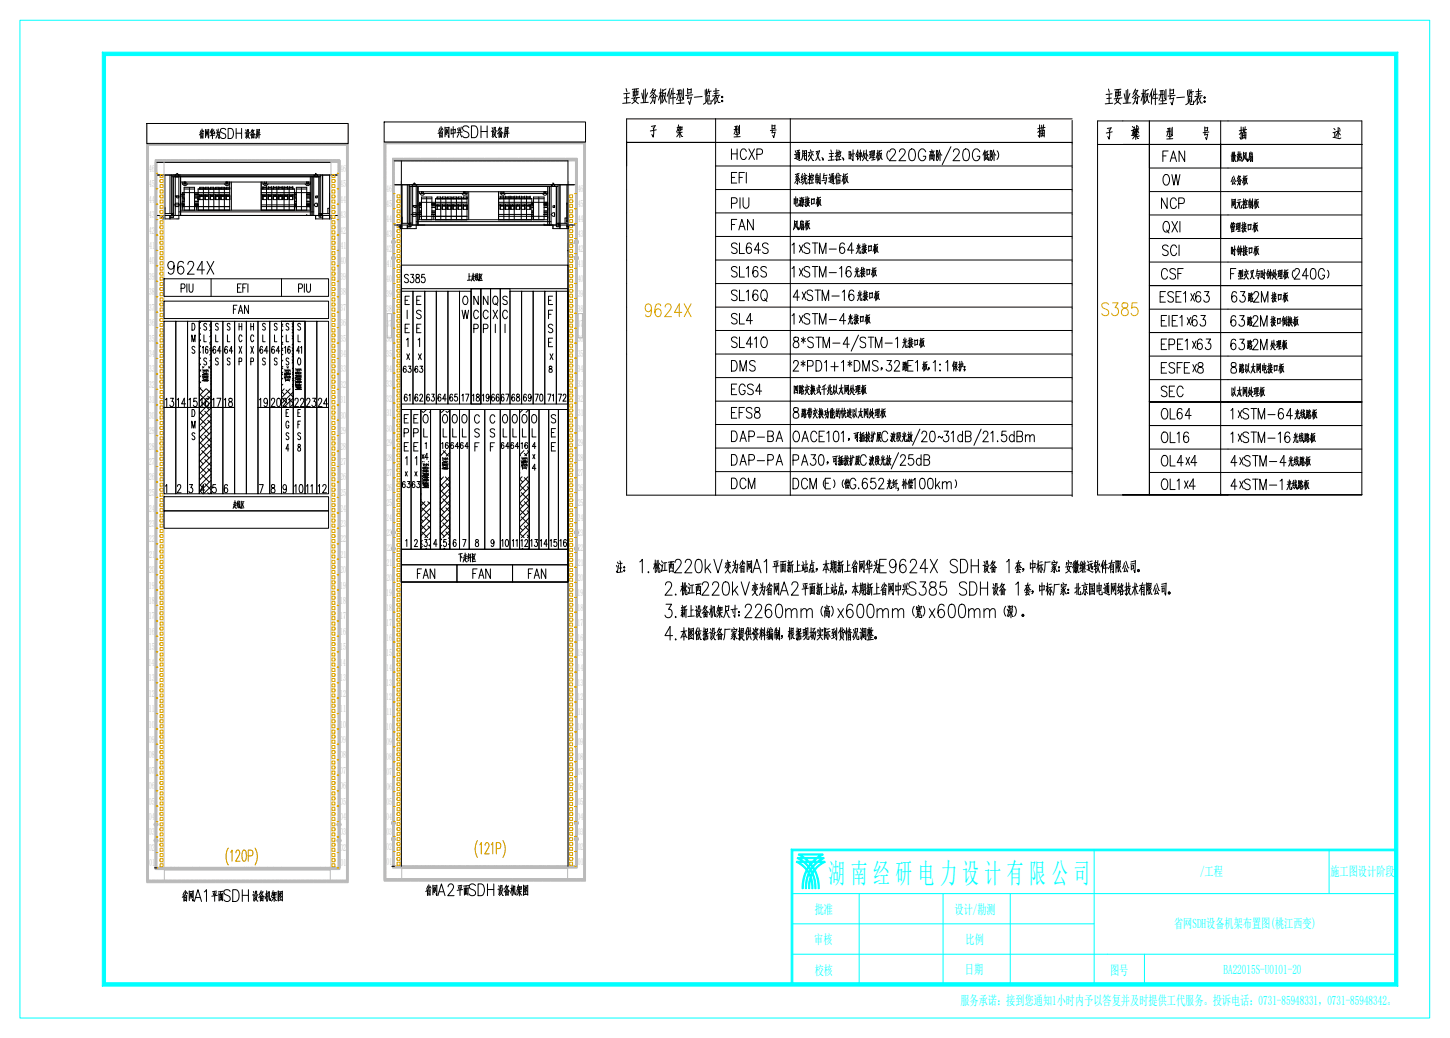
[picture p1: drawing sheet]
<svg xmlns="http://www.w3.org/2000/svg" width="432mm" height="309mm" viewBox="0 0 432 309" stroke-linecap="round" stroke-linejoin="round" font-family="sans-serif">
<defs><g id="words">
<text font-size="8.4" fill="#0ff" x="246.9" y="262.8">湖 南 经 研 电 力 设 计 有 限 公 司</text>
<g font-size="7">
<text x="185.3" y="30.9">主要业务板件型号一览表：</text>
<text x="329" y="31.1">主要业务板件型号一览表：</text>
</g>
<g font-size="5.6">
<text x="193.5" y="40.9">子 架</text>
<text x="218.5" y="40.9">型 号</text>
<text x="328.7" y="40.9">述</text>
<text x="347.4" y="41.5">型 号</text>
<text x="368.9" y="41.5">描</text>
<text x="391.8" y="41.5">述</text>
<text x="183.4" y="170.5">注：1.桃江西220kV变为省网A1平面新上站点，本期新上省网华为E9624X SDH设备1套，中标厂家：安徽继远软件有限公司。</text>
<text x="198.1" y="177.2">2.桃江西220kV变为省网A2平面新上站点，本期新上省网中兴S385 SDH设备</text>
<text x="290.9" y="177.2">1</text>
<text x="292.4" y="177.2">套，中标厂家：北京国电通网络技术有限公司。</text>
<text x="188.8" y="183.9">3.新上设备机架尺寸：2260mm</text>
<text x="240.2" y="183.9">（高）x600mm（宽）x600mm（深）。</text>
<text x="198.1" y="190.5">4.本图依据设备厂家提供资料编制，根据现场实际到货情况调整。</text>
</g>
<text font-size="5.3" x="50" y="81.6">9624X</text>
<g font-size="5.3" fill="#dda500">
<text x="192.2" y="94.3">9624X</text>
<text x="328.3" y="94">S385</text>
</g>
<g font-size="4.9" fill="#bababa">
<text x="130.4" y="41">省网中兴SDH设备屏</text>
<text x="126.7" y="266.6">省网A2平面SDH设备机架图</text>
</g>
<g font-size="4.9">
<text x="236.5" y="47.8">通用交叉、主控、时钟处理板（220G高阶/20G低阶）</text>
<text x="236.5" y="54.8">系统控制与通信板</text>
<text x="54.2" y="268.4">省网A1</text>
<text x="62.1" y="268.4">平面SDH设备机架图</text>
</g>
<g font-size="4.6" fill="#f00">
<text x="67.4" y="256.4">(120P)</text>
<text x="141.6" y="254.2">(121P)</text>
</g>
<g font-size="4.4">
<text x="217.9" y="47.5">HCXP</text>
<text x="346.5" y="48.1">FAN</text>
<text x="366.7" y="48.1">散热风扇</text>
<text x="217.9" y="54.5">EFI</text>
<text x="346.5" y="55.1">OW</text>
<text x="366.7" y="55.1">公务板</text>
<text x="217.9" y="62">PIU</text>
<text x="236.3" y="61.5">电源接口板</text>
<text x="346" y="62.1">NCP</text>
<text x="366.7" y="62.1">网元控制板</text>
<text x="217.9" y="68.5">FAN</text>
<text x="236.3" y="68.5">风扇板</text>
<text x="346.5" y="69.1">QXI</text>
<text x="366.4" y="69.1">管理接口板</text>
<text x="217.9" y="75.5">SL64S</text>
<text x="236" y="75.5">1×STM-64光接口板</text>
<text x="346.4" y="76.1">SCI</text>
<text x="366.7" y="76.1">时钟接口板</text>
<text x="217.9" y="82.5">SL16S</text>
<text x="236" y="82.5">1×STM-16光接口板</text>
<text x="346" y="83.1">CSF</text>
<text x="366.6" y="83.1">F</text>
<text x="367.9" y="83.1">型交叉与时钟处理板（</text>
<text x="389.5" y="83.1">240G）</text>
<text x="217.9" y="89.5">SL16Q</text>
<text x="236.3" y="89.5">4×STM-16光接口板</text>
<text x="345.6" y="90">ESE1×63</text>
<text x="366.9" y="90">63路2M</text>
<text x="376" y="90">接口板</text>
<text x="217.9" y="96.5">SL4</text>
<text x="236" y="96.5">1×STM-4光接口板</text>
<text x="346" y="97.1">EIE1×63</text>
<text x="366.7" y="97.1">63路2M接口倒换板</text>
<text x="217.9" y="103.5">SL41O</text>
<text x="236.3" y="103.5">8*STM-4/STM-1</text>
<text x="261.5" y="103.5">光接口板</text>
<text x="346" y="104.1">EPE1×63</text>
<text x="366.7" y="104.1">63路2M处理板</text>
<text x="217.9" y="110.5">DMS</text>
<text x="236.3" y="110.5">2*PD1+1*DMS，32路E1板，</text>
<text x="275.5" y="110.5">1:1保护；</text>
<text x="346" y="111.1">ESFE×8</text>
<text x="366.7" y="111.1">8路以太网电接口板</text>
<text x="217.9" y="117.5">EGS4</text>
<text x="236.3" y="117.5">四路交换式千兆以太网处理板</text>
<text x="346" y="118.1">SEC</text>
<text x="366.7" y="118.1">以太网处理板</text>
<text x="217.9" y="124.5">EFS8</text>
<text x="236.3" y="124.5">8路带交换功能的快速以太网处理板</text>
<text x="346" y="124.7">OL64</text>
<text x="366.7" y="124.7">1×STM-64光线路板</text>
<text x="217.9" y="131.5">DAP-BA</text>
<text x="236.3" y="131.5">OACE101，可插拔扩展C波段光放/20～31dB/21.5dBm</text>
<text x="346" y="131.8">OL16</text>
<text x="366.7" y="131.8">1×STM-16光线路板</text>
<text x="217.9" y="138.5">DAP-PA</text>
<text x="236.3" y="138.5">PA30，可插拔扩展C波段光放/25dB</text>
<text x="346" y="138.7">OL4×4</text>
<text x="366.7" y="138.8">4×STM-4光线路板</text>
<text x="217.9" y="145.5">DCM</text>
<text x="236.3" y="145.5">DCM（E）（偿G.652光纤,补偿100km）</text>
<text x="346" y="145.7">OL1×4</text>
<text x="366.7" y="145.8">4×STM-1光线路板</text>
</g>
<text font-size="4.2" x="59.3" y="41.2">省网华为SDH设备屏</text>
<g font-size="4">
<text x="136.5" y="167.3">下走纤区</text>
<text x="124.4" y="172.2">FAN</text>
<text x="140.9" y="172.2">FAN</text>
<text x="157.4" y="172.2">FAN</text>
</g>
<g font-size="3.9" fill="#0ff">
<text x="357.5" y="260.9">/工程</text>
<text x="396.4" y="260.9">施工图设计阶段</text>
<text x="242.7" y="272">批准</text>
<text x="284.4" y="272">设计/勘测</text>
<text x="242.6" y="281">审核</text>
<text x="287.7" y="281">比例</text>
<text x="349.8" y="276.4">省网SDH设备机架布置图(桃江西变)</text>
<text x="242.7" y="290.1">校核</text>
<text x="287.5" y="290">日期</text>
<text x="330.7" y="290.1">图号</text>
<text x="364.5" y="289.8">BA22015S-U0101-20</text>
<text x="286.2" y="299.3">服务承诺：接到您通知1小时内予以答复并及时提供工代服务。投诉电话：0731-85948331，0731-85948342。</text>
</g>
<g font-size="3.5">
<text x="139.1" y="83.7">上走线区</text>
<text x="53.9" y="87">PIU</text>
<text x="70.8" y="87">EFI</text>
<text x="88.9" y="87">PIU</text>
<text x="120.5" y="84.2">S385</text>
<text x="69.5" y="93.4">FAN</text>
<text x="120.7" y="90.7">E</text>
<text x="121.3" y="94.9">I</text>
<text x="124.1" y="94.9">S</text>
<text x="124.2" y="90.7">E</text>
<text x="137.7" y="94.9">W</text>
<text x="137.9" y="90.7">O</text>
<text x="141.1" y="94.9">C</text>
<text x="141.2" y="90.7">N</text>
<text x="144" y="94.9">C</text>
<text x="144" y="90.7">N</text>
<text x="146.8" y="90.7">Q</text>
<text x="146.9" y="94.9">X</text>
<text x="149.8" y="94.9">C</text>
<text x="149.8" y="90.7">S</text>
<text x="163.4" y="90.7">E</text>
<text x="163.4" y="94.9">F</text>
<text x="120.7" y="99">E</text>
<text x="124.2" y="99">E</text>
<text x="141.2" y="99">P</text>
<text x="144" y="99">P</text>
<text x="147.6" y="99">I</text>
<text x="150.5" y="99">I</text>
<text x="163.4" y="99">S</text>
<text x="121" y="107.4">×</text>
<text x="121.1" y="103.2">1</text>
<text x="124.5" y="107.4">×</text>
<text x="124.6" y="103.2">1</text>
<text x="163.4" y="103.2">E</text>
<text x="163.7" y="107.4">×</text>
<text x="49.3" y="121">13</text>
<text x="52.8" y="121">14</text>
<text x="59.8" y="121">16</text>
<text x="63.3" y="121">17</text>
<text x="77.3" y="121">19</text>
<text x="80.8" y="121">20</text>
<text x="84.3" y="121">21</text>
<text x="87.8" y="121">22</text>
<text x="91.3" y="121">23</text>
<text x="94.8" y="121">24</text>
<text x="120.4" y="125.9">E</text>
<text x="123.3" y="125.9">E</text>
<text x="126" y="125.9">O</text>
<text x="131.8" y="125.9">O</text>
<text x="134.7" y="125.9">O</text>
<text x="137.6" y="125.9">O</text>
<text x="141.4" y="126">C</text>
<text x="146" y="126">C</text>
<text x="149.7" y="125.9">O</text>
<text x="152.6" y="125.9">O</text>
<text x="155.5" y="125.9">O</text>
<text x="158.4" y="125.9">O</text>
<text x="164.2" y="125.9">S</text>
<text x="120.4" y="130.1">P</text>
<text x="123.2" y="130.1">P</text>
<text x="126.2" y="130.1">L</text>
<text x="132" y="130.1">L</text>
<text x="134.9" y="130.1">L</text>
<text x="137.8" y="130.1">L</text>
<text x="141.4" y="130.1">S</text>
<text x="146" y="130.1">S</text>
<text x="149.9" y="130.1">L</text>
<text x="152.8" y="130.1">L</text>
<text x="155.6" y="130.1">L</text>
<text x="158.5" y="130.1">L</text>
<text x="164.3" y="130.1">E</text>
<text x="120.4" y="134.2">E</text>
<text x="123.3" y="134.2">E</text>
<text x="141.5" y="134.3">F</text>
<text x="146.1" y="134.3">F</text>
<text x="164.3" y="134.2">E</text>
<text x="120.8" y="138.4">1</text>
<text x="123.7" y="138.4">1</text>
<text x="49.3" y="146.7">1</text>
<text x="52.8" y="146.7">2</text>
<text x="56.3" y="146.7">3</text>
<text x="59.8" y="146.7">4</text>
<text x="63.3" y="146.7">5</text>
<text x="66.8" y="146.7">6</text>
<text x="77.3" y="146.7">7</text>
<text x="80.8" y="146.7">8</text>
<text x="84.3" y="146.7">9</text>
<text x="87.8" y="146.7">10</text>
<text x="91.3" y="146.7">11</text>
<text x="94.8" y="146.7">12</text>
<text x="69.3" y="151.4">走线区</text>
</g>
<g font-size="3" fill="#bababa">
<text x="44.3" y="51.1">46</text>
<text x="101.3" y="51.1">46</text>
<text x="44.3" y="55.8">45</text>
<text x="101.3" y="55.8">45</text>
<text x="44.3" y="65">43</text>
<text x="44.3" y="60.3">44</text>
<text x="101.3" y="65">43</text>
<text x="101.3" y="60.3">44</text>
<text x="44.3" y="69.5">42</text>
<text x="101.3" y="69.5">42</text>
<text x="44.4" y="74.2">41</text>
<text x="101.4" y="74.2">41</text>
<text x="44.3" y="83.3">39</text>
<text x="44.3" y="78.7">40</text>
<text x="101.3" y="83.3">39</text>
<text x="101.3" y="78.7">40</text>
<text x="44.3" y="87.9">38</text>
<text x="101.3" y="87.9">38</text>
<text x="44.3" y="92.5">37</text>
<text x="101.3" y="92.5">37</text>
<text x="44.3" y="101.7">35</text>
<text x="44.3" y="97.1">36</text>
<text x="101.3" y="101.7">35</text>
<text x="101.3" y="97.1">36</text>
<text x="44.3" y="106.3">34</text>
<text x="101.3" y="106.3">34</text>
<text x="44.3" y="110.9">33</text>
<text x="101.3" y="110.9">33</text>
<text x="44.3" y="115.5">32</text>
<text x="101.3" y="115.5">32</text>
<text x="44.3" y="124.7">30</text>
<text x="44.3" y="120.1">31</text>
<text x="101.3" y="124.7">30</text>
<text x="101.4" y="120.1">31</text>
<text x="44.3" y="129.3">29</text>
<text x="101.4" y="129.3">29</text>
<text x="44.3" y="133.9">28</text>
<text x="101.3" y="133.9">28</text>
<text x="44.3" y="143">26</text>
<text x="44.3" y="138.5">27</text>
<text x="101.4" y="143">26</text>
<text x="101.4" y="138.5">27</text>
<text x="44.3" y="147.7">25</text>
<text x="101.4" y="147.7">25</text>
<text x="44.3" y="152.3">24</text>
<text x="101.3" y="152.3">24</text>
<text x="44.3" y="161.4">22</text>
<text x="44.3" y="156.9">23</text>
<text x="101.3" y="161.4">22</text>
<text x="101.4" y="156.9">23</text>
<text x="44.4" y="166">21</text>
<text x="101.4" y="166">21</text>
<text x="44.3" y="170.6">20</text>
<text x="101.3" y="170.6">20</text>
<text x="44.3" y="179.8">18</text>
<text x="44.3" y="175.2">19</text>
<text x="101.3" y="179.8">18</text>
<text x="101.3" y="175.2">19</text>
<text x="44.3" y="184.4">17</text>
<text x="101.3" y="184.4">17</text>
<text x="44.3" y="189">16</text>
<text x="101.3" y="189">16</text>
<text x="44.3" y="193.6">15</text>
<text x="101.3" y="193.6">15</text>
<text x="44.2" y="198.2">14</text>
<text x="44.3" y="202.8">13</text>
<text x="101.3" y="198.2">14</text>
<text x="101.3" y="202.8">13</text>
<text x="44.3" y="207.4">12</text>
<text x="101.3" y="207.4">12</text>
<text x="44.3" y="212">11</text>
<text x="101.4" y="212">11</text>
<text x="44.3" y="216.6">10</text>
<text x="44.3" y="221.2">09</text>
<text x="101.3" y="216.6">10</text>
<text x="101.4" y="221.2">09</text>
<text x="44.3" y="225.7">08</text>
<text x="101.3" y="225.7">08</text>
<text x="44.3" y="230.4">07</text>
<text x="101.3" y="230.4">07</text>
<text x="44.3" y="239.6">05</text>
<text x="44.3" y="234.9">06</text>
<text x="101.4" y="239.6">05</text>
<text x="101.4" y="234.9">06</text>
<text x="44.3" y="244.1">04</text>
<text x="101.3" y="244.1">04</text>
<text x="44.3" y="248.6">03</text>
<text x="101.3" y="248.6">03</text>
<text x="44.3" y="253.3">02</text>
<text x="44.4" y="257.9">01</text>
<text x="101.3" y="253.3">02</text>
<text x="101.4" y="257.9">01</text>
</g>
<g font-size="2.9" fill="#bababa">
<text x="115.1" y="57.2">46</text>
<text x="172.1" y="57.2">46</text>
<text x="115.1" y="61.7">45</text>
<text x="172.1" y="61.7">45</text>
<text x="115.1" y="70.6">43</text>
<text x="115.1" y="66.2">44</text>
<text x="172.1" y="70.6">43</text>
<text x="172.1" y="66.2">44</text>
<text x="115.1" y="75.1">42</text>
<text x="172.1" y="75.1">42</text>
<text x="115.1" y="84">40</text>
<text x="115.2" y="79.5">41</text>
<text x="172.1" y="84">40</text>
<text x="172.2" y="79.5">41</text>
<text x="115.1" y="88.4">39</text>
<text x="172.1" y="88.4">39</text>
<text x="115.1" y="92.8">38</text>
<text x="172.1" y="92.8">38</text>
<text x="115.1" y="101.7">36</text>
<text x="115.1" y="97.3">37</text>
<text x="172.1" y="97.3">37</text>
<text x="172.1" y="101.7">36</text>
<text x="115.1" y="106.2">35</text>
<text x="172.1" y="106.2">35</text>
<text x="115.1" y="110.7">34</text>
<text x="172.1" y="110.7">34</text>
<text x="115.1" y="119.6">32</text>
<text x="115.1" y="115.1">33</text>
<text x="172.1" y="119.6">32</text>
<text x="172.1" y="115.1">33</text>
<text x="115.1" y="124">31</text>
<text x="172.2" y="124">31</text>
<text x="115.1" y="128.5">30</text>
<text x="172.1" y="128.5">30</text>
<text x="115.1" y="137.3">28</text>
<text x="115.1" y="132.9">29</text>
<text x="172.1" y="137.3">28</text>
<text x="172.1" y="132.9">29</text>
<text x="115.1" y="141.8">27</text>
<text x="172.1" y="141.8">27</text>
<text x="115.1" y="146.2">26</text>
<text x="172.1" y="146.2">26</text>
<text x="115.1" y="155.2">24</text>
<text x="115.1" y="150.7">25</text>
<text x="172.1" y="155.2">24</text>
<text x="172.1" y="150.7">25</text>
<text x="115.1" y="159.6">23</text>
<text x="172.1" y="159.6">23</text>
<text x="115.1" y="164.1">22</text>
<text x="172.1" y="164.1">22</text>
<text x="115.1" y="173">20</text>
<text x="115.2" y="168.5">21</text>
<text x="172.1" y="173">20</text>
<text x="172.2" y="168.5">21</text>
<text x="115.1" y="177.4">19</text>
<text x="172.1" y="177.4">19</text>
<text x="115.1" y="181.8">18</text>
<text x="172.1" y="181.8">18</text>
<text x="115.1" y="190.7">16</text>
<text x="115.1" y="186.3">17</text>
<text x="172.1" y="190.7">16</text>
<text x="172.1" y="186.3">17</text>
<text x="115.1" y="195.2">15</text>
<text x="172.1" y="195.2">15</text>
<text x="115.1" y="199.6">14</text>
<text x="172.1" y="199.6">14</text>
<text x="115.1" y="208.5">12</text>
<text x="115.1" y="204.1">13</text>
<text x="172.1" y="208.5">12</text>
<text x="172.1" y="204.1">13</text>
<text x="115.1" y="213">11</text>
<text x="172.1" y="213">11</text>
<text x="115.1" y="217.5">10</text>
<text x="115.1" y="221.9">09</text>
<text x="172.1" y="217.5">10</text>
<text x="172.1" y="221.9">09</text>
<text x="115.1" y="226.3">08</text>
<text x="172.1" y="226.3">08</text>
<text x="115.1" y="230.8">07</text>
<text x="172.1" y="230.8">07</text>
<text x="115.1" y="239.7">05</text>
<text x="115.1" y="235.2">06</text>
<text x="172.1" y="239.7">05</text>
<text x="172.1" y="235.2">06</text>
<text x="115.1" y="244.1">04</text>
<text x="172.1" y="244.1">04</text>
<text x="115.1" y="248.5">03</text>
<text x="172.1" y="248.5">03</text>
<text x="115.1" y="253">02</text>
<text x="115.2" y="257.5">01</text>
<text x="172.1" y="253">02</text>
<text x="172.2" y="257.5">01</text>
</g>
<g font-size="2.9">
<text x="57.1" y="101.7">M</text>
<text x="57.2" y="98.3">D</text>
<text x="60.7" y="98.3">S</text>
<text x="60.8" y="101.7">L</text>
<text x="64.2" y="98.3">S</text>
<text x="64.3" y="101.7">L</text>
<text x="67.7" y="98.3">S</text>
<text x="67.8" y="101.7">L</text>
<text x="71.2" y="101.7">C</text>
<text x="71.2" y="98.3">H</text>
<text x="74.7" y="101.7">C</text>
<text x="74.7" y="98.3">H</text>
<text x="78.2" y="98.3">S</text>
<text x="78.3" y="101.7">L</text>
<text x="81.7" y="98.3">S</text>
<text x="81.8" y="101.7">L</text>
<text x="85.2" y="98.3">S</text>
<text x="85.3" y="101.7">L</text>
<text x="88.7" y="98.3">S</text>
<text x="88.8" y="101.7">L</text>
<text x="57.2" y="105.2">S</text>
<text x="60.3" y="105.2">16</text>
<text x="63.4" y="105.2">64</text>
<text x="66.9" y="105.2">64</text>
<text x="71.2" y="105.2">X</text>
<text x="74.7" y="105.2">X</text>
<text x="77.4" y="105.2">64</text>
<text x="80.9" y="105.2">64</text>
<text x="84.8" y="105.2">16</text>
<text x="88.4" y="105.2">41</text>
<text x="60.7" y="108.6">S</text>
<text x="64.2" y="108.6">S</text>
<text x="67.7" y="108.6">S</text>
<text x="71.2" y="108.6">P</text>
<text x="74.7" y="108.6">P</text>
<text x="78.2" y="108.6">S</text>
<text x="81.7" y="108.6">S</text>
<text x="85.2" y="108.6">S</text>
<text x="88.6" y="108.6">O</text>
<text x="120.4" y="119.4">61</text>
<text x="123.6" y="119.4">62</text>
<text x="127.1" y="119.4">63</text>
<text x="130.5" y="119.4">64</text>
<text x="134" y="119.4">65</text>
<text x="137.6" y="119.4">17</text>
<text x="140.8" y="119.4">18</text>
<text x="146.5" y="119.4">66</text>
<text x="149.3" y="119.4">67</text>
<text x="152.4" y="119.4">68</text>
<text x="156" y="119.4">69</text>
<text x="159.4" y="119.4">70</text>
<text x="163.2" y="119.4">71</text>
<text x="166.3" y="119.4">72</text>
<text x="57.2" y="124">D</text>
<text x="85.2" y="124">E</text>
<text x="88.7" y="124">E</text>
<text x="57.1" y="127.4">M</text>
<text x="57.2" y="130.9">S</text>
<text x="85.2" y="127.4">G</text>
<text x="85.2" y="130.9">S</text>
<text x="88.7" y="130.9">S</text>
<text x="88.7" y="127.4">F</text>
<text x="85.2" y="134.3">4</text>
<text x="88.7" y="134.3">8</text>
<text x="120.9" y="162.7">1</text>
<text x="123.4" y="162.7">2</text>
<text x="126.3" y="162.7">3</text>
<text x="129.2" y="162.7">4</text>
<text x="132.1" y="162.7">5</text>
<text x="135" y="162.7">6</text>
<text x="137.9" y="162.7">7</text>
<text x="141.6" y="162.7">8</text>
<text x="146.3" y="162.7">9</text>
<text x="149.5" y="162.7">10</text>
<text x="152.7" y="162.7">11</text>
<text x="155.2" y="162.7">12</text>
<text x="160.9" y="162.7">14</text>
<text x="166.8" y="162.7">16</text>
</g>
<g font-size="2.8">
<text x="60.3" y="109.9" transform="rotate(90 60.3 109.9)">至刘家湾</text>
<text x="84.7" y="109.9" transform="rotate(90 84.7 109.9)">至桃花江</text>
<text x="88" y="109.6" transform="rotate(90 88 109.6)">至省调度数据网</text>
<text x="125.9" y="137.9" transform="rotate(90 125.9 137.9)">至省级调度数据网</text>
<text x="131.7" y="136.1" transform="rotate(90 131.7 136.1)">至刘家湾</text>
<text x="155.3" y="136" transform="rotate(90 155.3 136)">至桃花江</text>
</g>
<g font-size="2.5">
<text x="120.1" y="110.8">63</text>
<text x="123.6" y="110.8">63</text>
<text x="163.6" y="110.8">8</text>
<text x="125.6" y="136.8">×4</text>
<text x="126.6" y="133.5">1</text>
<text x="131.6" y="133.5">16</text>
<text x="134.3" y="133.5">64</text>
<text x="137.2" y="133.5">64</text>
<text x="149.3" y="133.5">64</text>
<text x="152.1" y="133.5">64</text>
<text x="155.2" y="133.5">16</text>
<text x="158.6" y="133.5">4</text>
<text x="158.6" y="136.8">×</text>
<text x="120.6" y="141.9">×</text>
<text x="123.4" y="141.9">×</text>
<text x="158.6" y="140">4</text>
<text x="119.8" y="145.2">63</text>
<text x="122.7" y="145.2">63</text>
</g>
</g></defs>
<!-- layer: 0 -->
<g fill="none" stroke="#bababa" stroke-width=".3">
<path d="M43.7 36.8h60v6h-60zM43.7 43.1h.1M43.7 43.4h.1M43.7 43.7h.1M43.7 44h.1M43.7 44.3h.1M43.7 44.6h.1M43.7 44.9h.1M43.7 45.2h.1M43.7 45.6h.1M43.7 45.9h.1M43.7 46.2h.1"/>
<path d="M43.7 46.5h.1M43.7 46.9h.1M43.7 47.2h.1M43.7 47.5h.1M43.7 47.8h.1M43.7 48.1h.1M43.7 48.4h.1M43.7 48.8h.1M43.7 49.1h.1M43.7 49.4h.1M43.7 49.7h.1M43.7 50h.1"/>
<path d="M43.7 50.3h.1M43.7 50.7h.1M43.7 51h.1M43.7 51.3h.1M43.7 51.6h.1M43.7 52h.1M43.7 52.3h.1M43.7 52.6h.1M43.7 52.9h.1M43.7 53.2h.1M43.7 53.5h.1M43.7 53.8h.1"/>
<path d="M43.7 54.1h.1M43.7 54.5h.1M43.7 54.8h.1M43.7 55.1h.1M43.7 55.4h.1M43.7 55.8h.1M43.7 56.1h.1M43.7 56.4h.1M43.7 56.7h.1M43.7 57h.1M43.7 57.3h.1M43.7 57.6h.1"/>
<path d="M43.7 57.9h.1M43.7 58.3h.1M43.7 58.6h.1M43.7 58.9h.1M43.7 59.2h.1M43.7 59.6h.1M43.7 59.9h.1M43.7 42.8h60v220h-60zM43.8 42.9h.1M43.8 43.2h.1M43.8 43.5h.1M43.8 43.8h.1"/>
<path d="M43.8 44.2h.1M43.8 44.5h.1M43.8 44.8h.1M43.8 45.1h.1M43.8 45.4h.1M43.8 45.8h.1M43.8 46.1h.1M43.8 46.4h.1M43.8 46.7h.1M43.8 47h.1M43.8 47.3h.1M43.8 47.6h.1"/>
<path d="M43.8 48h.1M43.8 48.3h.1M43.8 48.6h.1M43.8 48.9h.1M43.8 49.3h.1M43.8 49.6h.1M43.8 49.9h.1M43.8 50.2h.1M43.8 50.5h.1M43.8 50.8h.1M43.8 51.1h.1M43.8 51.4h.1"/>
<path d="M43.8 51.8h.1M43.8 52.1h.1M43.8 52.4h.1M43.8 52.7h.1M43.8 53.1h.1M43.8 53.4h.1M43.8 53.7h.1M43.8 54h.1M43.8 54.3h.1M43.8 54.6h.1M43.8 54.9h.1M43.8 55.3h.1"/>
<path d="M43.8 55.6h.1M43.8 55.9h.1M43.8 56.2h.1M43.8 56.5h.1M43.8 56.9h.1M43.8 57.2h.1M43.8 57.5h.1M43.8 57.8h.1M43.8 58.1h.1M43.8 58.5h.1M43.8 58.8h.1M43.8 59.1h.1"/>
<path d="M43.8 59.4h.1M43.8 59.7h.1M43.9 43.1h.1M43.9 43.4h.1M43.9 43.7h.1M43.9 44h.1M43.9 44.3h.1M43.9 44.6h.1M43.9 44.9h.1M43.9 45.2h.1M43.9 45.6h.1M43.9 45.9h.1"/>
<path d="M43.9 46.2h.1M43.9 46.5h.1M43.9 46.9h.1M43.9 47.2h.1M43.9 47.5h.1M43.9 47.8h.1M43.9 48.1h.1M43.9 48.4h.1M43.9 48.8h.1M43.9 49.1h.1M43.9 49.4h.1M43.9 49.7h.1"/>
<path d="M43.9 50h.1M43.9 50.3h.1M43.9 50.7h.1M43.9 51h.1M43.9 51.3h.1M43.9 51.6h.1M43.9 52h.1M43.9 52.3h.1M43.9 52.6h.1M43.9 52.9h.1M43.9 53.2h.1M43.9 53.5h.1"/>
<path d="M43.9 53.8h.1M43.9 54.1h.1M43.9 54.5h.1M43.9 54.8h.1M43.9 55.1h.1M43.9 55.4h.1M43.9 55.8h.1M43.9 56.1h.1M43.9 56.4h.1M43.9 56.7h.1M43.9 57h.1M43.9 57.3h.1"/>
<path d="M43.9 57.6h.1M43.9 57.9h.1M43.9 58.3h.1M43.9 58.6h.1M43.9 58.9h.1M43.9 59.2h.1M43.9 59.6h.1M43.9 59.9h.1M44 42.9h.1M44 43.2h.1M44 43.5h.1M44 43.8h.1"/>
<path d="M44 44.2h.1M44 44.5h.1M44 44.8h.1M44 45.1h.1M44 45.4h.1M44 45.8h.1M44 46.1h.1M44 46.4h.1M44 46.7h.1M44 47h.1M44 47.3h.1M44 47.6h.1"/>
<path d="M44 48h.1M44 48.3h.1M44 48.6h.1M44 48.9h.1M44 49.3h.1M44 49.6h.1M44 49.9h.1M44 50.2h.1M44 50.5h.1M44 50.8h.1M44 51.1h.1M44 51.4h.1"/>
<path d="M44 51.8h.1M44 52.1h.1M44 52.4h.1M44 52.7h.1M44 53.1h.1M44 53.4h.1M44 53.7h.1M44 54h.1M44 54.3h.1M44 54.6h.1M44 54.9h.1M44 55.3h.1"/>
<path d="M44 55.6h.1M44 55.9h.1M44 56.2h.1M44 56.5h.1M44 56.9h.1M44 57.2h.1M44 57.5h.1M44 57.8h.1M44 58.1h.1M44 58.5h.1M44 58.8h.1M44 59.1h.1"/>
<path d="M44 59.4h.1M44 59.7h.1M44 43.1h.1M44 43.4h.1M44 43.7h.1M44 44h.1M44 44.3h.1M44 44.6h.1M44 44.9h.1M44 45.2h.1M44 45.6h.1M44 45.9h.1"/>
<path d="M44 46.2h.1M44 46.5h.1M44 46.9h.1M44 47.2h.1M44 47.5h.1M44 47.8h.1M44 48.1h.1M44 48.4h.1M44 48.8h.1M44 49.1h.1M44 49.4h.1M44 49.7h.1"/>
<path d="M44 50h.1M44 50.3h.1M44 50.7h.1M44 51h.1M44 51.3h.1M44 51.6h.1M44 52h.1M44 52.3h.1M44 52.6h.1M44 52.9h.1M44 53.2h.1M44 53.5h.1"/>
<path d="M44 53.8h.1M44 54.1h.1M44 54.5h.1M44 54.8h.1M44 55.1h.1M44 55.4h.1M44 55.8h.1M44 56.1h.1M44 56.4h.1M44 56.7h.1M44 57h.1M44 57.3h.1"/>
<path d="M44 57.6h.1M44 57.9h.1M44 58.3h.1M44 58.6h.1M44 58.9h.1M44 59.2h.1M44 59.6h.1M44 59.9h.1M44.1 42.9h.1M44.1 43.2h.1M44.1 43.5h.1M44.1 43.8h.1"/>
<path d="M44.1 44.2h.1M44.1 44.5h.1M44.1 44.8h.1M44.1 45.1h.1M44.1 45.4h.1M44.1 45.8h.1M44.1 46.1h.1M44.1 46.4h.1M44.1 46.7h.1M44.1 47h.1M44.1 47.3h.1M44.1 47.6h.1"/>
<path d="M44.1 48h.1M44.1 48.3h.1M44.1 48.6h.1M44.1 48.9h.1M44.1 49.3h.1M44.1 49.6h.1M44.1 49.9h.1M44.1 50.2h.1M44.1 50.5h.1M44.1 50.8h.1M44.1 51.1h.1M44.1 51.4h.1"/>
<path d="M44.1 51.8h.1M44.1 52.1h.1M44.1 52.4h.1M44.1 52.7h.1M44.1 53.1h.1M44.1 53.4h.1M44.1 53.7h.1M44.1 54h.1M44.1 54.3h.1M44.1 54.6h.1M44.1 54.9h.1M44.1 55.3h.1"/>
<path d="M44.1 55.6h.1M44.1 55.9h.1M44.1 56.2h.1M44.1 56.5h.1M44.1 56.9h.1M44.1 57.2h.1M44.1 57.5h.1M44.1 57.8h.1M44.1 58.1h.1M44.1 58.5h.1M44.1 58.8h.1M44.1 59.1h.1"/>
<path d="M44.1 59.4h.1M44.1 59.7h.1M44.2 43.1h.1M44.2 43.4h.1M44.2 43.7h.1M44.2 44h.1M44.2 44.3h.1M44.2 44.6h.1M44.2 44.9h.1M44.2 45.2h.1M44.2 45.6h.1M44.2 45.9h.1"/>
<path d="M44.2 46.2h.1M44.2 46.5h.1M44.2 46.9h.1M44.2 47.2h.1M44.2 47.5h.1M44.2 47.8h.1M44.2 48.1h.1M44.2 48.4h.1M44.2 48.8h.1M44.2 49.1h.1M44.2 49.4h.1M44.2 49.7h.1"/>
<path d="M44.2 50h.1M44.2 50.3h.1M44.2 50.7h.1M44.2 51h.1M44.2 51.3h.1M44.2 51.6h.1M44.2 52h.1M44.2 52.3h.1M44.2 52.6h.1M44.2 52.9h.1M44.2 53.2h.1M44.2 53.5h.1"/>
<path d="M44.2 53.8h.1M44.2 54.1h.1M44.2 54.5h.1M44.2 54.8h.1M44.2 55.1h.1M44.2 55.4h.1M44.2 55.8h.1M44.2 56.1h.1M44.2 56.4h.1M44.2 56.7h.1M44.2 57h.1M44.2 57.3h.1"/>
<path d="M44.2 57.6h.1M44.2 57.9h.1M44.2 58.3h.1M44.2 58.6h.1M44.2 58.9h.1M44.2 59.2h.1M44.2 59.6h.1M44.2 59.9h.1M44.2 43.3h59v219h-59zM44.3 42.9h.1M44.3 43.2h.1M44.3 43.1h.1"/>
<path d="M44.4 42.9h.1M44.4 43.2h.1M44.5 43.1h.1M44.6 42.9h.1M44.6 43.2h.1M44.7 43.1h.1M44.8 42.9h.1M44.8 43.2h.1M44.9 43.1h.1M44.9 42.9h.1M44.9 43.2h.1M45 43.1h.1"/>
<path d="M45.1 42.9h.1M45.1 43.2h.1M45.2 43.1h.1M45.3 42.9h.1M45.3 43.2h.1M45.3 43.1h.1M45.4 42.9h.1M45.4 43.2h.1M45.5 43.1h.1M45.6 42.9h.1M45.6 43.2h.1M45.6 43.1h.1"/>
<path d="M45.7 42.9h.1M45.7 43.2h.1M45.8 43.1h.1M45.9 42.9h.1M45.9 43.2h.1M46 43.1h.1M46 42.9h.1M46 43.2h.1M46.1 43.1h.1M46.2 42.9h.1M46.2 43.2h.1M46.2 47.8h55v211.1h-55z"/>
<path d="M46.2 48.3v210.1M46.3 43.1h.1M46.3 47.8h.1M46.3 48.1h.1M46.3 48.4h.1M46.3 48.8h.1M46.3 49.1h.1M46.3 49.4h.1M46.3 49.7h.1M46.3 50h.1M46.3 50.3h.1M46.3 50.7h.1"/>
<path d="M46.3 51h.1M46.3 51.3h.1M46.3 51.6h.1M46.3 52h.1M46.3 52.3h.1M46.3 52.6h.1M46.3 52.9h.1M46.3 53.2h.1M46.3 53.5h.1M46.3 53.8h.1M46.3 54.1h.1M46.3 54.5h.1"/>
<path d="M46.3 54.8h.1M46.3 55.1h.1M46.3 55.4h.1M46.3 55.8h.1M46.3 56.1h.1M46.3 56.4h.1M46.3 56.7h.1M46.3 57h.1M46.3 57.3h.1M46.3 57.6h.1M46.3 57.9h.1M46.3 58.3h.1"/>
<path d="M46.3 58.6h.1M46.3 58.9h.1M46.3 59.2h.1M46.3 59.6h.1M46.3 59.9h.1M46.3 42.9h.1M46.3 43.2h.1M46.3 48h.1M46.3 48.3h.1M46.3 48.6h.1M46.3 48.9h.1M46.3 49.3h.1"/>
<path d="M46.3 49.6h.1M46.3 49.9h.1M46.3 50.2h.1M46.3 50.5h.1M46.3 50.8h.1M46.3 51.1h.1M46.3 51.4h.1M46.3 51.8h.1M46.3 52.1h.1M46.3 52.4h.1M46.3 52.7h.1M46.3 53.1h.1"/>
<path d="M46.3 53.4h.1M46.3 53.7h.1M46.3 54h.1M46.3 54.3h.1M46.3 54.6h.1M46.3 54.9h.1M46.3 55.3h.1M46.3 55.6h.1M46.3 55.9h.1M46.3 56.2h.1M46.3 56.5h.1M46.3 56.9h.1"/>
<path d="M46.3 57.2h.1M46.3 57.5h.1M46.3 57.8h.1M46.3 58.1h.1M46.3 58.5h.1M46.3 58.8h.1M46.3 59.1h.1M46.3 59.4h.1M46.3 59.7h.1M46.4 43.1h.1M46.4 47.8h.1M46.4 48.1h.1"/>
<path d="M46.4 48.4h.1M46.4 48.8h.1M46.4 49.1h.1M46.4 49.4h.1M46.4 49.7h.1M46.4 50h.1M46.4 50.3h.1M46.4 50.7h.1M46.4 51h.1M46.4 51.3h.1M46.4 51.6h.1M46.4 52h.1"/>
<path d="M46.4 52.3h.1M46.4 52.6h.1M46.4 52.9h.1M46.4 53.2h.1M46.4 53.5h.1M46.4 53.8h.1M46.4 54.1h.1M46.4 54.5h.1M46.4 54.8h.1M46.4 55.1h.1M46.4 55.4h.1M46.4 55.8h.1"/>
<path d="M46.4 56.1h.1M46.4 56.4h.1M46.4 56.7h.1M46.4 57h.1M46.4 57.3h.1M46.4 57.6h.1M46.4 57.9h.1M46.4 58.3h.1M46.4 58.6h.1M46.4 58.9h.1M46.4 59.2h.1M46.4 59.6h.1"/>
<path d="M46.4 59.9h.1M46.5 42.9h.1M46.5 43.2h.1M46.5 48h.1M46.5 48.3h.1M46.5 48.6h.1M46.5 48.9h.1M46.5 49.3h.1M46.5 49.6h.1M46.5 49.9h.1M46.5 50.2h.1M46.5 50.5h.1"/>
<path d="M46.5 50.8h.1M46.5 51.1h.1M46.5 51.4h.1M46.5 51.8h.1M46.5 52.1h.1M46.5 52.4h.1M46.5 52.7h.1M46.5 53.1h.1M46.5 53.4h.1M46.5 53.7h.1M46.5 54h.1M46.5 54.3h.1"/>
<path d="M46.5 54.6h.1M46.5 54.9h.1M46.5 55.3h.1M46.5 55.6h.1M46.5 55.9h.1M46.5 56.2h.1M46.5 56.5h.1M46.5 56.9h.1M46.5 57.2h.1M46.5 57.5h.1M46.5 57.8h.1M46.5 58.1h.1"/>
<path d="M46.5 58.5h.1M46.5 58.8h.1M46.5 59.1h.1M46.5 59.4h.1M46.5 59.7h.1M46.6 43.1h.1M46.6 47.8h.1M46.6 48.1h.1M46.6 48.4h.1M46.6 48.8h.1M46.6 49.1h.1M46.6 49.4h.1"/>
<path d="M46.6 49.7h.1M46.6 50h.1M46.6 50.3h.1M46.6 50.7h.1M46.6 51h.1M46.6 51.3h.1M46.6 51.6h.1M46.6 52h.1M46.6 52.3h.1M46.6 52.6h.1M46.6 52.9h.1M46.6 53.2h.1"/>
<path d="M46.6 53.5h.1M46.6 53.8h.1M46.6 54.1h.1M46.6 54.5h.1M46.6 54.8h.1M46.6 55.1h.1M46.6 55.4h.1M46.6 55.8h.1M46.6 56.1h.1M46.6 56.4h.1M46.6 56.7h.1M46.6 57h.1"/>
<path d="M46.6 57.3h.1M46.6 57.6h.1M46.6 57.9h.1M46.6 58.3h.1M46.6 58.6h.1M46.6 58.9h.1M46.6 59.2h.1M46.6 59.6h.1M46.6 59.9h.1M46.7 42.9h.1M46.7 43.2h.1M46.7 48h.1"/>
<path d="M46.7 48.3h.1M46.7 48.6h.1M46.7 48.9h.1M46.7 49.3h.1M46.7 49.6h.1M46.7 49.9h.1M46.7 50.2h.1M46.7 50.5h.1M46.7 50.8h.1M46.7 51.1h.1M46.7 51.4h.1M46.7 51.8h.1"/>
<path d="M46.7 52.1h.1M46.7 52.4h.1M46.7 52.7h.1M46.7 53.1h.1M46.7 53.4h.1M46.7 53.7h.1M46.7 54h.1M46.7 54.3h.1M46.7 54.6h.1M46.7 54.9h.1M46.7 55.3h.1M46.7 55.6h.1"/>
<path d="M46.7 55.9h.1M46.7 56.2h.1M46.7 56.5h.1M46.7 56.9h.1M46.7 57.2h.1M46.7 57.5h.1M46.7 57.8h.1M46.7 58.1h.1M46.7 58.5h.1M46.7 58.8h.1M46.7 59.1h.1M46.7 59.4h.1"/>
<path d="M46.7 59.7h.1M46.7 43.1h.1M46.7 47.8h.1M46.7 48.1h.1M46.7 48.3h54v210.1h-54zM46.8 42.9h.1M46.8 43.2h.1M46.8 48h.1M46.8 48.3h.1M46.9 43.1h.1M46.9 47.8h.1M46.9 48.1h.1"/>
<path d="M47 42.9h.1M47 43.2h.1M47 48h.1M47 48.3h.1M47.1 43.1h.1M47.1 47.8h.1M47.1 48.1h.1M47.1 42.9h.1M47.1 43.2h.1M47.1 48h.1M47.1 48.3h.1M47.2 43.1h.1"/>
<path d="M47.2 47.8h.1M47.2 48.1h.1M47.3 42.9h.1M47.3 43.2h.1M47.3 48h.1M47.3 48.3h.1M47.4 43.1h.1M47.4 47.8h.1M47.4 48.1h.1M47.4 42.9h.1M47.4 43.2h.1M47.4 48h.1"/>
<path d="M47.4 48.3h.1M47.5 43.1h.1M47.5 47.8h.1M47.5 48.1h.1M47.6 42.9h.1M47.6 43.2h.1M47.6 48h.1M47.6 48.3h.1M47.7 43.1h.1M47.7 47.8h.1M47.7 48.1h.1M47.8 42.9h.1"/>
<path d="M47.8 43.2h.1M47.8 48h.1M47.8 48.3h.1M47.9 43.1h.1M47.9 47.8h.1M47.9 48.1h.1M48 42.9h.1M48 43.2h.1M48 48h.1M48 48.3h.1M48 43.1h.1M48 47.8h.1"/>
<path d="M48 48.1h.1M48.1 42.9h.1M48.1 43.2h.1M48.1 48h.1M48.1 48.3h.1M48.2 43.1h.1M48.2 47.8h.1M48.2 48.1h.1M48.3 42.9h.1M48.3 43.2h.1M48.3 48h.1M48.3 48.3h.1"/>
<path d="M48.4 43.1h.1M48.4 47.8h.1M48.4 48.1h.1M48.4 42.9h.1M48.4 43.2h.1M48.4 48h.1M48.4 48.3h.1M48.5 43.1h.1M48.5 47.8h.1M48.5 48.1h.1M48.6 42.9h.1M48.6 43.2h.1"/>
<path d="M48.6 48h.1M48.6 48.3h.1M48.7 43.1h.1M48.7 47.8h.1M48.7 48.1h.1M48.7 42.9h.1M48.7 43.2h.1M48.7 48h.1M48.7 48.3h.1M48.8 43.1h.1M48.8 47.8h.1M48.8 48.1h.1"/>
<path d="M48.9 42.9h.1M48.9 43.2h.1M48.9 48h.1M48.9 48.3h.1M49 43.1h.1M49 47.8h.1M49 48.1h.1M49.1 42.9h.1M49.1 43.2h.1M49.1 48h.1M49.1 48.3h.1M49.1 43.1h.1"/>
<path d="M49.1 47.8h.1M49.1 48.1h.1M49.2 42.9h.1M49.2 43.2h.1M49.2 48h.1M49.2 48.3h.1M49.3 43.1h.1M49.3 47.8h.1M49.3 48.1h.1M49.4 42.9h.1M49.4 43.2h.1M49.4 48h.1"/>
<path d="M49.4 48.3h.1M49.4 43.1h.1M49.4 47.8h.1M49.4 48.1h.1M49.5 42.9h.1M49.5 43.2h.1M49.5 48h.1M49.5 48.3h.1M49.6 43.1h.1M49.6 47.8h.1M49.6 48.1h.1M49.7 42.9h.1"/>
<path d="M49.7 43.2h.1M49.7 48h.1M49.7 48.3h.1M49.8 43.1h.1M49.8 47.8h.1M49.8 48.1h.1M49.8 42.9h.1M49.8 43.2h.1M49.8 48h.1M49.8 48.3h.1M49.9 43.1h.1M49.9 47.8h.1"/>
<path d="M49.9 48.1h.1M50 42.9h.1M50 43.2h.1M50 48h.1M50 48.3h.1M50.1 43.1h.1M50.1 47.8h.1M50.1 48.1h.1M50.1 42.9h.1M50.1 43.2h.1M50.1 48h.1M50.1 48.3h.1"/>
<path d="M50.2 43.1h.1M50.2 47.8h.1M50.2 48.1h.1M50.3 42.9h.1M50.3 43.2h.1M50.3 48h.1M50.3 48.3h.1M50.4 43.1h.1M50.4 47.8h.1M50.4 48.1h.1M50.5 42.9h.1M50.5 43.2h.1"/>
<path d="M50.5 48h.1M50.5 48.3h.1M50.5 43.1h.1M50.5 47.8h.1M50.5 48.1h.1M50.6 42.9h.1M50.6 43.2h.1M50.6 48h.1M50.6 48.3h.1M50.7 43.1h.1M50.7 47.8h.1M50.7 48.1h.1"/>
<path d="M50.8 42.9h.1M50.8 43.2h.1M50.8 48h.1M50.8 48.3h.1M50.9 43.1h.1M50.9 47.8h.1M50.9 48.1h.1M51 42.9h.1M51 43.2h.1M51 48h.1M51 48.3h.1M51.1 43.1h.1"/>
<path d="M51.1 47.8h.1M51.1 48.1h.1M51.1 42.9h.1M51.1 43.2h.1M51.1 48h.1M51.1 48.3h.1M51.2 43.1h.1M51.2 47.8h.1M51.2 48.1h.1M51.3 42.9h.1M51.3 43.2h.1M51.3 48h.1"/>
<path d="M51.3 48.3h.1M51.4 43.1h.1M51.4 47.8h.1M51.4 48.1h.1M51.4 42.9h.1M51.4 43.2h.1M51.4 48h.1M51.4 48.3h.1M51.5 43.1h.1M51.5 47.8h.1M51.5 48.1h.1M51.6 42.9h.1"/>
<path d="M51.6 43.2h.1M51.6 48h.1M51.6 48.3h.1M51.7 43.1h.1M51.7 47.8h.1M51.7 48.1h.1M51.8 42.9h.1M51.8 43.2h.1M51.8 48h.1M51.8 48.3h.1M51.8 43.1h.1M51.8 47.8h.1"/>
<path d="M51.8 48.1h.1M51.9 42.9h.1M51.9 43.2h.1M51.9 48h.1M51.9 48.3h.1M52 43.1h.1M52 47.8h.1M52 48.1h.1M52.1 42.9h.1M52.1 43.2h.1M52.1 48h.1M52.1 48.3h.1"/>
<path d="M52.2 43.1h.1M52.2 47.8h.1M52.2 48.1h.1M52.2 42.9h.1M52.2 43.2h.1M52.2 48h.1M52.2 48.3h.1M52.3 43.1h.1M52.3 47.8h.1M52.3 48.1h.1M52.4 42.9h.1M52.4 43.2h.1"/>
<path d="M52.4 48h.1M52.4 48.3h.1M52.5 43.1h.1M52.5 47.8h.1M52.5 48.1h.1M52.5 42.9h.1M52.5 43.2h.1M52.5 48h.1M52.5 48.3h.1M52.6 43.1h.1M52.6 47.8h.1M52.6 48.1h.1"/>
<path d="M52.7 42.9h.1M52.7 43.2h.1M52.7 48h.1M52.7 48.3h.1M52.8 43.1h.1M52.8 47.8h.1M52.8 48.1h.1M52.9 42.9h.1M52.9 43.2h.1M52.9 48h.1M52.9 48.3h.1M52.9 43.1h.1"/>
<path d="M52.9 47.8h.1M52.9 48.1h.1M53 42.9h.1M53 43.2h.1M53 48h.1M53 48.3h.1M53.1 43.1h.1M53.1 47.8h.1M53.1 48.1h.1M53.2 42.9h.1M53.2 43.2h.1M53.2 48h.1"/>
<path d="M53.2 48.3h.1M53.2 43.1h.1M53.2 47.8h.1M53.2 48.1h.1M53.3 42.9h.1M53.3 43.2h.1M53.3 48h.1M53.3 48.3h.1M53.4 43.1h.1M53.4 47.8h.1M53.4 48.1h.1M53.5 42.9h.1"/>
<path d="M53.5 43.2h.1M53.5 48h.1M53.5 48.3h.1M53.6 43.1h.1M53.6 47.8h.1M53.6 48.1h.1M53.6 42.9h.1M53.6 43.2h.1M53.6 48h.1M53.6 48.3h.1M53.7 43.1h.1M53.7 47.8h.1"/>
<path d="M53.7 48.1h.1M53.8 42.9h.1M53.8 43.2h.1M53.8 48h.1M53.8 48.3h.1M53.9 43.1h.1M53.9 47.8h.1M53.9 48.1h.1M53.9 42.9h.1M53.9 43.2h.1M53.9 48h.1M53.9 48.3h.1"/>
<path d="M54 43.1h.1M54 47.8h.1M54 48.1h.1M54.2 42.9h.1M54.2 43.2h.1M54.2 48h.1M54.2 48.3h.1M54.2 43.1h.1M54.2 47.8h.1M54.2 48.1h.1M54.3 42.9h.1M54.3 43.2h.1"/>
<path d="M54.3 48h.1M54.3 48.3h.1M54.4 43.1h.1M54.4 47.8h.1M54.4 48.1h.1M54.5 42.9h.1M54.5 43.2h.1M54.5 48h.1M54.5 48.3h.1M54.5 43.1h.1M54.5 47.8h.1M54.5 48.1h.1"/>
<path d="M54.6 42.9h.1M54.6 43.2h.1M54.6 48h.1M54.6 48.3h.1M54.7 43.1h.1M54.7 47.8h.1M54.7 48.1h.1M54.8 42.9h.1M54.8 43.2h.1M54.8 48h.1M54.8 48.3h.1M54.9 43.1h.1"/>
<path d="M54.9 47.8h.1M54.9 48.1h.1M54.9 42.9h.1M54.9 43.2h.1M54.9 48h.1M54.9 48.3h.1M55 43.1h.1M55 47.8h.1M55 48.1h.1M55.1 42.9h.1M55.1 43.2h.1M55.1 48h.1"/>
<path d="M55.1 48.3h.1M55.2 43.1h.1M55.2 47.8h.1M55.2 48.1h.1M55.2 42.9h.1M55.2 43.2h.1M55.2 48h.1M55.2 48.3h.1M55.3 43.1h.1M55.3 47.8h.1M55.3 48.1h.1M55.4 42.9h.1"/>
<path d="M55.4 43.2h.1M55.4 48h.1M55.4 48.3h.1M55.5 43.1h.1M55.5 47.8h.1M55.5 48.1h.1M55.6 42.9h.1M55.6 43.2h.1M55.6 48h.1M55.6 48.3h.1M55.6 43.1h.1M55.6 47.8h.1"/>
<path d="M55.6 48.1h.1M55.7 42.9h.1M55.7 43.2h.1M55.7 48h.1M55.7 48.3h.1M55.8 43.1h.1M55.8 47.8h.1M55.8 48.1h.1M55.9 42.9h.1M55.9 43.2h.1M55.9 48h.1M55.9 48.3h.1"/>
<path d="M56 43.1h.1M56 47.8h.1M56 48.1h.1M56 42.9h.1M56 43.2h.1M56 48h.1M56 48.3h.1M56.1 43.1h.1M56.1 47.8h.1M56.1 48.1h.1M56.2 42.9h.1M56.2 43.2h.1"/>
<path d="M56.2 48h.1M56.2 48.3h.1M56.3 43.1h.1M56.3 47.8h.1M56.3 48.1h.1M56.3 42.9h.1M56.3 43.2h.1M56.3 48h.1M56.3 48.3h.1M56.4 43.1h.1M56.4 47.8h.1M56.4 48.1h.1"/>
<path d="M56.5 42.9h.1M56.5 43.2h.1M56.5 48h.1M56.5 48.3h.1M56.6 43.1h.1M56.6 47.8h.1M56.6 48.1h.1M56.7 42.9h.1M56.7 43.2h.1M56.7 48h.1M56.7 48.3h.1M56.7 43.1h.1"/>
<path d="M56.7 47.8h.1M56.7 48.1h.1M56.8 42.9h.1M56.8 43.2h.1M56.8 48h.1M56.8 48.3h.1M56.9 43.1h.1M56.9 47.8h.1M56.9 48.1h.1M57 42.9h.1M57 43.2h.1M57 48h.1"/>
<path d="M57 48.3h.1M57 43.1h.1M57 47.8h.1M57 48.1h.1M57.1 42.9h.1M57.1 43.2h.1M57.1 48h.1M57.1 48.3h.1M57.2 43.1h.1M57.2 47.8h.1M57.2 48.1h.1M57.3 42.9h.1"/>
<path d="M57.3 43.2h.1M57.3 48h.1M57.3 48.3h.1M57.4 43.1h.1M57.4 47.8h.1M57.4 48.1h.1M57.5 42.9h.1M57.5 43.2h.1M57.5 48h.1M57.5 48.3h.1M57.6 43.1h.1M57.6 47.8h.1"/>
<path d="M57.6 48.1h.1M57.6 42.9h.1M57.6 43.2h.1M57.6 48h.1M57.6 48.3h.1M57.7 43.1h.1M57.7 47.8h.1M57.7 48.1h.1M57.8 42.9h.1M57.8 43.2h.1M57.8 48h.1M57.8 48.3h.1"/>
<path d="M57.9 43.1h.1M57.9 47.8h.1M57.9 48.1h.1M58 43.2h.1M58 48h.1M58 48.3h.1M58 47.8h.1M58 48.1h.1M58.1 43.2h.1M58.1 48h.1M58.1 48.3h.1M58.2 47.8h.1"/>
<path d="M58.2 48.1h.1M58.3 43.2h.1M58.3 48h.1M58.3 48.3h.1M58.3 47.8h.1M58.3 48.1h.1M58.4 43.2h.1M58.4 48h.1M58.4 48.3h.1M58.5 47.8h.1M58.5 48.1h.1M58.6 43.2h.1"/>
<path d="M58.6 48h.1M58.6 48.3h.1M58.7 47.8h.1M58.7 48.1h.1M58.7 43.2h.1M58.7 48h.1M58.7 48.3h.1M58.8 47.8h.1M58.8 48.1h.1M58.9 43.2h.1M58.9 48h.1M58.9 48.3h.1"/>
<path d="M59 47.8h.1M59 48.1h.1M59 43.2h.1M59 48h.1M59 48.3h.1M59.1 47.8h.1M59.1 48.1h.1M59.2 43.2h.1M59.2 48h.1M59.2 48.3h.1M59.3 47.8h.1M59.3 48.1h.1"/>
<path d="M59.4 43.2h.1M59.4 48h.1M59.4 48.3h.1M59.4 47.8h.1M59.4 48.1h.1M59.5 43.2h.1M59.5 48h.1M59.5 48.3h.1M59.6 47.8h.1M59.6 48.1h.1M59.7 43.2h.1M59.7 48h.1"/>
<path d="M59.7 48.3h.1M59.8 47.8h.1M59.8 48.1h.1M59.8 43.2h.1M59.8 48h.1M59.8 48.3h.1M59.9 47.8h.1M59.9 48.1h.1M60 43.2h.1M60 48h.1M60 48.3h.1M60.1 47.8h.1"/>
<path d="M60.1 48.1h.1M60.1 43.2h.1M60.1 48h.1M60.1 48.3h.1M60.2 47.8h.1M60.2 48.1h.1M60.3 43.2h.1M60.3 48h.1M60.3 48.3h.1M60.4 47.8h.1M60.4 48.1h.1M60.5 43.2h.1"/>
<path d="M60.5 48h.1M60.5 48.3h.1M60.6 47.8h.1M60.6 48.1h.1M60.7 43.2h.1M60.7 48h.1M60.7 48.3h.1M60.7 47.8h.1M60.7 48.1h.1M60.8 43.2h.1M60.8 48h.1M60.8 48.3h.1"/>
<path d="M60.9 47.8h.1M60.9 48.1h.1M61 43.2h.1M61 48h.1M61 48.3h.1M61.1 47.8h.1M61.1 48.1h.1M61.1 43.2h.1M61.1 48h.1M61.1 48.3h.1M61.2 47.8h.1M61.2 48.1h.1"/>
<path d="M61.3 43.2h.1M61.3 48h.1M61.3 48.3h.1M61.4 47.8h.1M61.4 48.1h.1M61.4 43.2h.1M61.4 48h.1M61.4 48.3h.1M61.5 47.8h.1M61.5 48.1h.1M61.6 43.2h.1M61.6 48h.1"/>
<path d="M61.6 48.3h.1M61.7 47.8h.1M61.7 48.1h.1M61.8 43.2h.1M61.8 48h.1M61.8 48.3h.1M61.8 47.8h.1M61.8 48.1h.1M61.9 43.2h.1M61.9 48h.1M61.9 48.3h.1M62 47.8h.1"/>
<path d="M62 48.1h.1M62.1 43.2h.1M62.1 48h.1M62.1 48.3h.1M62.1 47.8h.1M62.1 48.1h.1M62.2 43.2h.1M62.2 48h.1M62.2 48.3h.1M62.3 47.8h.1M62.3 48.1h.1M62.4 43.2h.1"/>
<path d="M62.4 48h.1M62.4 48.3h.1M62.5 47.8h.1M62.5 48.1h.1M62.5 43.2h.1M62.5 48h.1M62.5 48.3h.1M62.6 47.8h.1M62.6 48.1h.1M62.7 43.2h.1M62.7 48h.1M62.7 48.3h.1"/>
<path d="M62.8 47.8h.1M62.8 48.1h.1M62.8 43.2h.1M62.8 48h.1M62.8 48.3h.1M62.9 47.8h.1M62.9 48.1h.1M63 43.2h.1M63 48h.1M63 48.3h.1M63.1 47.8h.1M63.1 48.1h.1"/>
<path d="M63.2 43.2h.1M63.2 48h.1M63.2 48.3h.1M63.2 47.8h.1M63.2 48.1h.1M63.3 43.2h.1M63.3 48h.1M63.3 48.3h.1M63.4 47.8h.1M63.4 48.1h.1M63.5 43.2h.1M63.5 48h.1"/>
<path d="M63.5 48.3h.1M63.6 47.8h.1M63.6 48.1h.1M63.7 43.2h.1M63.7 48h.1M63.7 48.3h.1M63.8 47.8h.1M63.8 48.1h.1M63.8 43.2h.1M63.8 48h.1M63.8 48.3h.1M63.9 47.8h.1"/>
<path d="M63.9 48.1h.1M64 43.2h.1M64 48h.1M64 48.3h.1M64.1 47.8h.1M64.1 48.1h.1M64.1 43.2h.1M64.1 48h.1M64.1 48.3h.1M64.2 47.8h.1M64.2 48.1h.1M64.3 43.2h.1"/>
<path d="M64.3 48h.1M64.3 48.3h.1M64.4 47.8h.1M64.4 48.1h.1M64.5 43.2h.1M64.5 48h.1M64.5 48.3h.1M64.5 47.8h.1M64.5 48.1h.1M64.6 43.2h.1M64.6 48h.1M64.6 48.3h.1"/>
<path d="M64.7 47.8h.1M64.7 48.1h.1M64.8 43.2h.1M64.8 48h.1M64.8 48.3h.1M64.9 47.8h.1M64.9 48.1h.1M64.9 43.2h.1M64.9 48h.1M64.9 48.3h.1M65 47.8h.1M65 48.1h.1"/>
<path d="M65.1 43.2h.1M65.1 48h.1M65.1 48.3h.1M65.2 47.8h.1M65.2 48.1h.1M65.2 43.2h.1M65.2 48h.1M65.2 48.3h.1M65.3 47.8h.1M65.3 48.1h.1M65.4 43.2h.1M65.4 48h.1"/>
<path d="M65.4 48.3h.1M65.5 47.8h.1M65.5 48.1h.1M65.6 43.2h.1M65.6 48h.1M65.6 48.3h.1M65.6 47.8h.1M65.6 48.1h.1M65.7 43.2h.1M65.7 48h.1M65.7 48.3h.1M65.8 47.8h.1"/>
<path d="M65.8 48.1h.1M65.9 43.2h.1M65.9 48h.1M65.9 48.3h.1M65.9 47.8h.1M65.9 48.1h.1M66 43.2h.1M66 48h.1M66 48.3h.1M66.1 47.8h.1M66.1 48.1h.1M66.2 43.2h.1"/>
<path d="M66.2 48h.1M66.2 48.3h.1M66.3 47.8h.1M66.3 48.1h.1M66.3 43.2h.1M66.3 48h.1M66.3 48.3h.1M66.4 47.8h.1M66.4 48.1h.1M66.5 43.2h.1M66.5 48h.1M66.5 48.3h.1"/>
<path d="M66.6 47.8h.1M66.6 48.1h.1M66.6 43.2h.1M66.6 48h.1M66.6 48.3h.1M66.7 47.8h.1M66.7 48.1h.1M66.9 43.2h.1M66.9 48h.1M66.9 48.3h.1M66.9 47.8h.1M66.9 48.1h.1"/>
<path d="M67 43.2h.1M67 48h.1M67 48.3h.1M67.1 47.8h.1M67.1 48.1h.1M67.2 43.2h.1M67.2 48h.1M67.2 48.3h.1M67.2 47.8h.1M67.2 48.1h.1M67.3 43.2h.1M67.3 48h.1"/>
<path d="M67.3 48.3h.1M67.4 47.8h.1M67.4 48.1h.1M67.5 43.2h.1M67.5 48h.1M67.5 48.3h.1M67.6 47.8h.1M67.6 48.1h.1M67.6 43.2h.1M67.6 48h.1M67.6 48.3h.1M67.7 47.8h.1"/>
<path d="M67.7 48.1h.1M67.8 43.2h.1M67.8 48h.1M67.8 48.3h.1M67.9 47.8h.1M67.9 48.1h.1M67.9 43.2h.1M67.9 48h.1M67.9 48.3h.1M68 47.8h.1M68 48.1h.1M68.1 43.2h.1"/>
<path d="M68.1 48h.1M68.1 48.3h.1M68.2 47.8h.1M68.2 48.1h.1M68.3 43.2h.1M68.3 48h.1M68.3 48.3h.1M68.3 47.8h.1M68.3 48.1h.1M68.4 43.2h.1M68.4 48h.1M68.4 48.3h.1"/>
<path d="M68.5 47.8h.1M68.5 48.1h.1M68.6 43.2h.1M68.6 48h.1M68.6 48.3h.1M68.7 47.8h.1M68.7 48.1h.1M68.7 43.2h.1M68.7 48h.1M68.7 48.3h.1M68.8 47.8h.1M68.8 48.1h.1"/>
<path d="M68.9 43.2h.1M68.9 48h.1M68.9 48.3h.1M69 47.8h.1M69 48.1h.1M69 43.2h.1M69 48h.1M69 48.3h.1M69.1 47.8h.1M69.1 48.1h.1M69.2 43.2h.1M69.2 48h.1"/>
<path d="M69.2 48.3h.1M69.3 47.8h.1M69.3 48.1h.1M69.4 43.2h.1M69.4 48h.1M69.4 48.3h.1M69.4 47.8h.1M69.4 48.1h.1M69.5 43.2h.1M69.5 48h.1M69.5 48.3h.1M69.6 47.8h.1"/>
<path d="M69.6 48.1h.1M69.7 43.2h.1M69.7 48h.1M69.7 48.3h.1M69.7 47.8h.1M69.7 48.1h.1M69.8 43.2h.1M69.8 48h.1M69.8 48.3h.1M69.9 47.8h.1M69.9 48.1h.1M70 43.2h.1"/>
<path d="M70 48h.1M70 48.3h.1M70.1 47.8h.1M70.1 48.1h.1M70.2 43.2h.1M70.2 48h.1M70.2 48.3h.1M70.3 47.8h.1M70.3 48.1h.1M70.3 43.2h.1M70.3 48h.1M70.3 48.3h.1"/>
<path d="M70.4 47.8h.1M70.4 48.1h.1M70.5 43.2h.1M70.5 48h.1M70.5 48.3h.1M70.6 47.8h.1M70.6 48.1h.1M70.7 43.2h.1M70.7 48h.1M70.7 48.3h.1M70.7 47.8h.1M70.7 48.1h.1"/>
<path d="M70.8 43.2h.1M70.8 48h.1M70.8 48.3h.1M70.9 47.8h.1M70.9 48.1h.1M71 43.2h.1M71 48h.1M71 48.3h.1M71 47.8h.1M71 48.1h.1M71.1 43.2h.1M71.1 48h.1"/>
<path d="M71.1 48.3h.1M71.2 47.8h.1M71.2 48.1h.1M71.3 43.2h.1M71.3 48h.1M71.3 48.3h.1M71.4 47.8h.1M71.4 48.1h.1M71.4 43.2h.1M71.4 48h.1M71.4 48.3h.1M71.5 47.8h.1"/>
<path d="M71.5 48.1h.1M71.6 43.2h.1M71.6 48h.1M71.6 48.3h.1M71.7 47.8h.1M71.7 48.1h.1M71.7 43.2h.1M71.7 48h.1M71.7 48.3h.1M71.8 47.8h.1M71.8 48.1h.1M71.9 43.2h.1"/>
<path d="M71.9 48h.1M71.9 48.3h.1M72 47.8h.1M72 48.1h.1M72.1 43.2h.1M72.1 48h.1M72.1 48.3h.1M72.1 47.8h.1M72.1 48.1h.1M72.2 43.2h.1M72.2 48h.1M72.2 48.3h.1"/>
<path d="M72.3 47.8h.1M72.3 48.1h.1M72.4 43.2h.1M72.4 48h.1M72.4 48.3h.1M72.5 47.8h.1M72.5 48.1h.1M72.5 43.2h.1M72.5 48h.1M72.5 48.3h.1M72.6 47.8h.1M72.6 48.1h.1"/>
<path d="M72.7 43.2h.1M72.7 48h.1M72.7 48.3h.1M72.8 47.8h.1M72.8 48.1h.1M72.8 43.2h.1M72.8 48h.1M72.8 48.3h.1M72.9 47.8h.1M72.9 48.1h.1M73 43.2h.1M73 48h.1"/>
<path d="M73 48.3h.1M73.1 47.8h.1M73.1 48.1h.1M73.2 43.2h.1M73.2 48h.1M73.2 48.3h.1M73.3 47.8h.1M73.3 48.1h.1M73.4 43.2h.1M73.4 48h.1M73.4 48.3h.1M73.4 47.8h.1"/>
<path d="M73.4 48.1h.1M73.5 43.2h.1M73.5 48h.1M73.5 48.3h.1M73.6 47.8h.1M73.6 48.1h.1M73.7 43.2h.1M73.7 48h.1M73.7 48.3h.1M73.8 47.8h.1M73.8 48.1h.1M73.8 43.2h.1"/>
<path d="M73.8 48h.1M73.8 48.3h.1M73.9 47.8h.1M73.9 48.1h.1M74 43.2h.1M74 48h.1M74 48.3h.1M74.1 47.8h.1M74.1 48.1h.1M74.1 43.2h.1M74.1 48h.1M74.1 48.3h.1"/>
<path d="M74.2 47.8h.1M74.2 48.1h.1M74.3 43.2h.1M74.3 48h.1M74.3 48.3h.1M74.4 47.8h.1M74.4 48.1h.1M74.5 43.2h.1M74.5 48h.1M74.5 48.3h.1M74.5 47.8h.1M74.5 48.1h.1"/>
<path d="M74.6 43.2h.1M74.6 48h.1M74.6 48.3h.1M74.7 47.8h.1M74.7 48.1h.1M74.8 43.2h.1M74.8 48h.1M74.8 48.3h.1M74.8 47.8h.1M74.8 48.1h.1M74.9 43.2h.1M74.9 48h.1"/>
<path d="M74.9 48.3h.1M75 47.8h.1M75 48.1h.1M75.1 43.2h.1M75.1 48h.1M75.1 48.3h.1M75.2 47.8h.1M75.2 48.1h.1M75.2 43.2h.1M75.2 48h.1M75.2 48.3h.1M75.3 47.8h.1"/>
<path d="M75.3 48.1h.1M75.4 43.2h.1M75.4 48h.1M75.4 48.3h.1M75.5 47.8h.1M75.5 48.1h.1M75.5 43.2h.1M75.5 48h.1M75.5 48.3h.1M75.6 47.8h.1M75.6 48.1h.1M75.7 43.2h.1"/>
<path d="M75.7 48h.1M75.7 48.3h.1M75.8 47.8h.1M75.8 48.1h.1M75.9 43.2h.1M75.9 48h.1M75.9 48.3h.1M75.9 47.8h.1M75.9 48.1h.1M76 43.2h.1M76 48h.1M76 48.3h.1"/>
<path d="M76.1 47.8h.1M76.1 48.1h.1M76.2 43.2h.1M76.2 48h.1M76.2 48.3h.1M76.3 47.8h.1M76.3 48.1h.1M76.4 43.2h.1M76.4 48h.1M76.4 48.3h.1M76.5 47.8h.1M76.5 48.1h.1"/>
<path d="M76.5 43.2h.1M76.5 48h.1M76.5 48.3h.1M76.6 47.8h.1M76.6 48.1h.1M76.7 43.2h.1M76.7 48h.1M76.7 48.3h.1M76.8 47.8h.1M76.8 48.1h.1M76.8 43.2h.1M76.8 48h.1"/>
<path d="M76.8 48.3h.1M76.9 47.8h.1M76.9 48.1h.1M77 43.2h.1M77 48h.1M77 48.3h.1M77.1 47.8h.1M77.1 48.1h.1M77.2 43.2h.1M77.2 48h.1M77.2 48.3h.1M77.2 47.8h.1"/>
<path d="M77.2 48.1h.1M77.3 43.2h.1M77.3 48h.1M77.3 48.3h.1M77.4 47.8h.1M77.4 48.1h.1M77.5 43.2h.1M77.5 48h.1M77.5 48.3h.1M77.6 47.8h.1M77.6 48.1h.1M77.6 43.2h.1"/>
<path d="M77.6 48h.1M77.6 48.3h.1M77.7 47.8h.1M77.7 48.1h.1M77.8 43.2h.1M77.8 48h.1M77.8 48.3h.1M77.9 47.8h.1M77.9 48.1h.1M77.9 43.2h.1M77.9 48h.1M77.9 48.3h.1"/>
<path d="M78 47.8h.1M78 48.1h.1M78.1 43.2h.1M78.1 48h.1M78.1 48.3h.1M78.2 47.8h.1M78.2 48.1h.1M78.3 43.2h.1M78.3 48h.1M78.3 48.3h.1M78.3 47.8h.1M78.3 48.1h.1"/>
<path d="M78.4 43.2h.1M78.4 48h.1M78.4 48.3h.1M78.5 47.8h.1M78.5 48.1h.1M78.6 43.2h.1M78.6 48h.1M78.6 48.3h.1M78.6 47.8h.1M78.6 48.1h.1M78.7 43.2h.1M78.7 48h.1"/>
<path d="M78.7 48.3h.1M78.8 47.8h.1M78.8 48.1h.1M78.9 43.2h.1M78.9 48h.1M78.9 48.3h.1M79 47.8h.1M79 48.1h.1M79 42.9h.1M79 43.2h.1M79 48h.1M79 48.3h.1"/>
<path d="M79.1 43.1h.1M79.1 47.8h.1M79.1 48.1h.1M79.2 42.9h.1M79.2 43.2h.1M79.2 48h.1M79.2 48.3h.1M79.3 43.1h.1M79.3 47.8h.1M79.3 48.1h.1M79.3 42.9h.1M79.3 43.2h.1"/>
<path d="M79.3 48h.1M79.3 48.3h.1M79.4 43.1h.1M79.4 47.8h.1M79.4 48.1h.1M79.6 42.9h.1M79.6 43.2h.1M79.6 48h.1M79.6 48.3h.1M79.6 43.1h.1M79.6 47.8h.1M79.6 48.1h.1"/>
<path d="M79.7 42.9h.1M79.7 43.2h.1M79.7 48h.1M79.7 48.3h.1M79.8 43.1h.1M79.8 47.8h.1M79.8 48.1h.1M79.9 42.9h.1M79.9 43.2h.1M79.9 48h.1M79.9 48.3h.1M79.9 43.1h.1"/>
<path d="M79.9 47.8h.1M79.9 48.1h.1M80 42.9h.1M80 43.2h.1M80 48h.1M80 48.3h.1M80.1 43.1h.1M80.1 47.8h.1M80.1 48.1h.1M80.2 42.9h.1M80.2 43.2h.1M80.2 48h.1"/>
<path d="M80.2 48.3h.1M80.3 43.1h.1M80.3 47.8h.1M80.3 48.1h.1M80.3 42.9h.1M80.3 43.2h.1M80.3 48h.1M80.3 48.3h.1M80.4 43.1h.1M80.4 47.8h.1M80.4 48.1h.1M80.5 42.9h.1"/>
<path d="M80.5 43.2h.1M80.5 48h.1M80.5 48.3h.1M80.6 43.1h.1M80.6 47.8h.1M80.6 48.1h.1M80.6 42.9h.1M80.6 43.2h.1M80.6 48h.1M80.6 48.3h.1M80.7 43.1h.1M80.7 47.8h.1"/>
<path d="M80.7 48.1h.1M80.8 42.9h.1M80.8 43.2h.1M80.8 48h.1M80.8 48.3h.1M80.9 43.1h.1M80.9 47.8h.1M80.9 48.1h.1M81 42.9h.1M81 43.2h.1M81 48h.1M81 48.3h.1"/>
<path d="M81 43.1h.1M81 47.8h.1M81 48.1h.1M81.1 42.9h.1M81.1 43.2h.1M81.1 48h.1M81.1 48.3h.1M81.2 43.1h.1M81.2 47.8h.1M81.2 48.1h.1M81.3 42.9h.1M81.3 43.2h.1"/>
<path d="M81.3 48h.1M81.3 48.3h.1M81.4 43.1h.1M81.4 47.8h.1M81.4 48.1h.1M81.4 42.9h.1M81.4 43.2h.1M81.4 48h.1M81.4 48.3h.1M81.5 43.1h.1M81.5 47.8h.1M81.5 48.1h.1"/>
<path d="M81.6 42.9h.1M81.6 43.2h.1M81.6 48h.1M81.6 48.3h.1M81.7 43.1h.1M81.7 47.8h.1M81.7 48.1h.1M81.7 42.9h.1M81.7 43.2h.1M81.7 48h.1M81.7 48.3h.1M81.8 43.1h.1"/>
<path d="M81.8 47.8h.1M81.8 48.1h.1M81.9 42.9h.1M81.9 43.2h.1M81.9 48h.1M81.9 48.3h.1M82 43.1h.1M82 47.8h.1M82 48.1h.1M82.1 42.9h.1M82.1 43.2h.1M82.1 48h.1"/>
<path d="M82.1 48.3h.1M82.1 43.1h.1M82.1 47.8h.1M82.1 48.1h.1M82.2 42.9h.1M82.2 43.2h.1M82.2 48h.1M82.2 48.3h.1M82.3 43.1h.1M82.3 47.8h.1M82.3 48.1h.1M82.4 42.9h.1"/>
<path d="M82.4 43.2h.1M82.4 48h.1M82.4 48.3h.1M82.4 43.1h.1M82.4 47.8h.1M82.4 48.1h.1M82.5 42.9h.1M82.5 43.2h.1M82.5 48h.1M82.5 48.3h.1M82.6 43.1h.1M82.6 47.8h.1"/>
<path d="M82.6 48.1h.1M82.7 42.9h.1M82.7 43.2h.1M82.7 48h.1M82.7 48.3h.1M82.8 43.1h.1M82.8 47.8h.1M82.8 48.1h.1M82.9 42.9h.1M82.9 43.2h.1M82.9 48h.1M82.9 48.3h.1"/>
<path d="M83 43.1h.1M83 47.8h.1M83 48.1h.1M83 42.9h.1M83 43.2h.1M83 48h.1M83 48.3h.1M83.1 43.1h.1M83.1 47.8h.1M83.1 48.1h.1M83.2 42.9h.1M83.2 43.2h.1"/>
<path d="M83.2 48h.1M83.2 48.3h.1M83.3 43.1h.1M83.3 47.8h.1M83.3 48.1h.1M83.4 42.9h.1M83.4 43.2h.1M83.4 48h.1M83.4 48.3h.1M83.4 43.1h.1M83.4 47.8h.1M83.4 48.1h.1"/>
<path d="M83.5 42.9h.1M83.5 43.2h.1M83.5 48h.1M83.5 48.3h.1M83.6 43.1h.1M83.6 47.8h.1M83.6 48.1h.1M83.7 42.9h.1M83.7 43.2h.1M83.7 48h.1M83.7 48.3h.1M83.7 43.1h.1"/>
<path d="M83.7 47.8h.1M83.7 48.1h.1M83.8 42.9h.1M83.8 43.2h.1M83.8 48h.1M83.8 48.3h.1M83.9 43.1h.1M83.9 47.8h.1M83.9 48.1h.1M84 42.9h.1M84 43.2h.1M84 48h.1"/>
<path d="M84 48.3h.1M84.1 43.1h.1M84.1 47.8h.1M84.1 48.1h.1M84.1 42.9h.1M84.1 43.2h.1M84.1 48h.1M84.1 48.3h.1M84.2 43.1h.1M84.2 47.8h.1M84.2 48.1h.1M84.3 42.9h.1"/>
<path d="M84.3 43.2h.1M84.3 48h.1M84.3 48.3h.1M84.4 43.1h.1M84.4 47.8h.1M84.4 48.1h.1M84.4 42.9h.1M84.4 43.2h.1M84.4 48h.1M84.4 48.3h.1M84.5 43.1h.1M84.5 47.8h.1"/>
<path d="M84.5 48.1h.1M84.6 42.9h.1M84.6 43.2h.1M84.6 48h.1M84.6 48.3h.1M84.7 43.1h.1M84.7 47.8h.1M84.7 48.1h.1M84.8 42.9h.1M84.8 43.2h.1M84.8 48h.1M84.8 48.3h.1"/>
<path d="M84.8 43.1h.1M84.8 47.8h.1M84.8 48.1h.1M84.9 42.9h.1M84.9 43.2h.1M84.9 48h.1M84.9 48.3h.1M85 43.1h.1M85 47.8h.1M85 48.1h.1M85.1 42.9h.1M85.1 43.2h.1"/>
<path d="M85.1 48h.1M85.1 48.3h.1M85.2 43.1h.1M85.2 47.8h.1M85.2 48.1h.1M85.2 42.9h.1M85.2 43.2h.1M85.2 48h.1M85.2 48.3h.1M85.3 43.1h.1M85.3 47.8h.1M85.3 48.1h.1"/>
<path d="M85.4 42.9h.1M85.4 43.2h.1M85.4 48h.1M85.4 48.3h.1M85.5 43.1h.1M85.5 47.8h.1M85.5 48.1h.1M85.5 42.9h.1M85.5 43.2h.1M85.5 48h.1M85.5 48.3h.1M85.6 43.1h.1"/>
<path d="M85.6 47.8h.1M85.6 48.1h.1M85.7 42.9h.1M85.7 43.2h.1M85.7 48h.1M85.7 48.3h.1M85.8 43.1h.1M85.8 47.8h.1M85.8 48.1h.1M85.9 42.9h.1M85.9 43.2h.1M85.9 48h.1"/>
<path d="M85.9 48.3h.1M86 43.1h.1M86 47.8h.1M86 48.1h.1M86.1 42.9h.1M86.1 43.2h.1M86.1 48h.1M86.1 48.3h.1M86.1 43.1h.1M86.1 47.8h.1M86.1 48.1h.1M86.2 42.9h.1"/>
<path d="M86.2 43.2h.1M86.2 48h.1M86.2 48.3h.1M86.3 43.1h.1M86.3 47.8h.1M86.3 48.1h.1M86.4 42.9h.1M86.4 43.2h.1M86.4 48h.1M86.4 48.3h.1M86.5 43.1h.1M86.5 47.8h.1"/>
<path d="M86.5 48.1h.1M86.5 42.9h.1M86.5 43.2h.1M86.5 48h.1M86.5 48.3h.1M86.6 43.1h.1M86.6 47.8h.1M86.6 48.1h.1M86.7 42.9h.1M86.7 43.2h.1M86.7 48h.1M86.7 48.3h.1"/>
<path d="M86.8 43.1h.1M86.8 47.8h.1M86.8 48.1h.1M86.8 42.9h.1M86.8 43.2h.1M86.8 48h.1M86.8 48.3h.1M86.9 43.1h.1M86.9 47.8h.1M86.9 48.1h.1M87 42.9h.1M87 43.2h.1"/>
<path d="M87 48h.1M87 48.3h.1M87.1 43.1h.1M87.1 47.8h.1M87.1 48.1h.1M87.2 42.9h.1M87.2 43.2h.1M87.2 48h.1M87.2 48.3h.1M87.2 43.1h.1M87.2 47.8h.1M87.2 48.1h.1"/>
<path d="M87.3 42.9h.1M87.3 43.2h.1M87.3 48h.1M87.3 48.3h.1M87.4 43.1h.1M87.4 47.8h.1M87.4 48.1h.1M87.5 42.9h.1M87.5 43.2h.1M87.5 48h.1M87.5 48.3h.1M87.5 43.1h.1"/>
<path d="M87.5 47.8h.1M87.5 48.1h.1M87.6 42.9h.1M87.6 43.2h.1M87.6 48h.1M87.6 48.3h.1M87.7 43.1h.1M87.7 47.8h.1M87.7 48.1h.1M87.8 42.9h.1M87.8 43.2h.1M87.8 48h.1"/>
<path d="M87.8 48.3h.1M87.9 43.1h.1M87.9 47.8h.1M87.9 48.1h.1M87.9 42.9h.1M87.9 43.2h.1M87.9 48h.1M87.9 48.3h.1M88 43.1h.1M88 47.8h.1M88 48.1h.1M88.1 42.9h.1"/>
<path d="M88.1 43.2h.1M88.1 48h.1M88.1 48.3h.1M88.2 43.1h.1M88.2 47.8h.1M88.2 48.1h.1M88.2 42.9h.1M88.2 43.2h.1M88.2 48h.1M88.2 48.3h.1M88.3 43.1h.1M88.3 47.8h.1"/>
<path d="M88.3 48.1h.1M88.4 42.9h.1M88.4 43.2h.1M88.4 48h.1M88.4 48.3h.1M88.5 43.1h.1M88.5 47.8h.1M88.5 48.1h.1M88.6 42.9h.1M88.6 43.2h.1M88.6 48h.1M88.6 48.3h.1"/>
<path d="M88.6 43.1h.1M88.6 47.8h.1M88.6 48.1h.1M88.7 42.9h.1M88.7 43.2h.1M88.7 48h.1M88.7 48.3h.1M88.8 43.1h.1M88.8 47.8h.1M88.8 48.1h.1M88.9 42.9h.1M88.9 43.2h.1"/>
<path d="M88.9 48h.1M88.9 48.3h.1M89 43.1h.1M89 47.8h.1M89 48.1h.1M89.1 42.9h.1M89.1 43.2h.1M89.1 48h.1M89.1 48.3h.1M89.2 43.1h.1M89.2 47.8h.1M89.2 48.1h.1"/>
<path d="M89.2 42.9h.1M89.2 43.2h.1M89.2 48h.1M89.2 48.3h.1M89.3 43.1h.1M89.3 47.8h.1M89.3 48.1h.1M89.4 42.9h.1M89.4 43.2h.1M89.4 48h.1M89.4 48.3h.1M89.5 43.1h.1"/>
<path d="M89.5 47.8h.1M89.5 48.1h.1M89.5 42.9h.1M89.5 43.2h.1M89.5 48h.1M89.5 48.3h.1M89.6 43.1h.1M89.6 47.8h.1M89.6 48.1h.1M89.7 42.9h.1M89.7 43.2h.1M89.7 48h.1"/>
<path d="M89.7 48.3h.1M89.8 43.1h.1M89.8 47.8h.1M89.8 48.1h.1M89.9 42.9h.1M89.9 43.2h.1M89.9 48h.1M89.9 48.3h.1M89.9 43.1h.1M89.9 47.8h.1M89.9 48.1h.1M90 42.9h.1"/>
<path d="M90 43.2h.1M90 48h.1M90 48.3h.1M90.1 43.1h.1M90.1 47.8h.1M90.1 48.1h.1M90.2 42.9h.1M90.2 43.2h.1M90.2 48h.1M90.2 48.3h.1M90.3 43.1h.1M90.3 47.8h.1"/>
<path d="M90.3 48.1h.1M90.3 42.9h.1M90.3 43.2h.1M90.3 48h.1M90.3 48.3h.1M90.4 43.1h.1M90.4 47.8h.1M90.4 48.1h.1M90.5 42.9h.1M90.5 43.2h.1M90.5 48h.1M90.5 48.3h.1"/>
<path d="M90.6 43.1h.1M90.6 47.8h.1M90.6 48.1h.1M90.6 42.9h.1M90.6 43.2h.1M90.6 48h.1M90.6 48.3h.1M90.7 43.1h.1M90.7 47.8h.1M90.7 48.1h.1M90.8 42.9h.1M90.8 43.2h.1"/>
<path d="M90.8 48h.1M90.8 48.3h.1M90.9 43.1h.1M90.9 47.8h.1M90.9 48.1h.1M91 42.9h.1M91 43.2h.1M91 48h.1M91 48.3h.1M91 43.1h.1M91 47.8h.1M91 48.1h.1"/>
<path d="M91.1 42.9h.1M91.1 43.2h.1M91.1 48h.1M91.1 48.3h.1M91.2 43.1h.1M91.2 47.8h.1M91.2 48.1h.1M91.3 42.9h.1M91.3 43.2h.1M91.3 48h.1M91.3 48.3h.1M91.3 43.1h.1"/>
<path d="M91.3 47.8h.1M91.3 48.1h.1M91.4 42.9h.1M91.4 43.2h.1M91.4 48h.1M91.4 48.3h.1M91.5 43.1h.1M91.5 47.8h.1M91.5 48.1h.1M91.6 42.9h.1M91.6 43.2h.1M91.6 48h.1"/>
<path d="M91.6 48.3h.1M91.7 43.1h.1M91.7 47.8h.1M91.7 48.1h.1M91.7 42.9h.1M91.7 43.2h.1M91.7 48h.1M91.7 48.3h.1M91.8 43.1h.1M91.8 47.8h.1M91.8 48.1h.1M91.9 42.9h.1"/>
<path d="M91.9 43.2h.1M91.9 48h.1M91.9 48.3h.1M92 43.1h.1M92 47.8h.1M92 48.1h.1M92 42.9h.1M92 43.2h.1M92 48h.1M92 48.3h.1M92.1 43.1h.1M92.1 47.8h.1"/>
<path d="M92.1 48.1h.1M92.3 42.9h.1M92.3 43.2h.1M92.3 48h.1M92.3 48.3h.1M92.3 43.1h.1M92.3 47.8h.1M92.3 48.1h.1M92.4 42.9h.1M92.4 43.2h.1M92.4 48h.1M92.4 48.3h.1"/>
<path d="M92.5 43.1h.1M92.5 47.8h.1M92.5 48.1h.1M92.6 42.9h.1M92.6 43.2h.1M92.6 48h.1M92.6 48.3h.1M92.6 43.1h.1M92.6 47.8h.1M92.6 48.1h.1M92.7 42.9h.1M92.7 43.2h.1"/>
<path d="M92.7 48h.1M92.7 48.3h.1M92.8 43.1h.1M92.8 47.8h.1M92.8 48.1h.1M92.9 42.9h.1M92.9 43.2h.1M92.9 48h.1M92.9 48.3h.1M93 43.1h.1M93 47.8h.1M93 48.1h.1"/>
<path d="M93 42.9h.1M93 43.2h.1M93 48h.1M93 48.3h.1M93.1 43.1h.1M93.1 47.8h.1M93.1 48.1h.1M93.2 42.9h.1M93.2 43.2h.1M93.2 48h.1M93.2 48.3h.1M93.3 43.1h.1"/>
<path d="M93.3 47.8h.1M93.3 48.1h.1M93.3 42.9h.1M93.3 43.2h.1M93.3 48h.1M93.3 48.3h.1M93.4 43.1h.1M93.4 47.8h.1M93.4 48.1h.1M93.5 42.9h.1M93.5 43.2h.1M93.5 48h.1"/>
<path d="M93.5 48.3h.1M93.6 43.1h.1M93.6 47.8h.1M93.6 48.1h.1M93.7 42.9h.1M93.7 43.2h.1M93.7 48h.1M93.7 48.3h.1M93.7 43.1h.1M93.7 47.8h.1M93.7 48.1h.1M93.8 42.9h.1"/>
<path d="M93.8 43.2h.1M93.8 48h.1M93.8 48.3h.1M93.9 43.1h.1M93.9 47.8h.1M93.9 48.1h.1M94 42.9h.1M94 43.2h.1M94 48h.1M94 48.3h.1M94.1 43.1h.1M94.1 47.8h.1"/>
<path d="M94.1 48.1h.1M94.1 42.9h.1M94.1 43.2h.1M94.1 48h.1M94.1 48.3h.1M94.2 43.1h.1M94.2 47.8h.1M94.2 48.1h.1M94.3 42.9h.1M94.3 43.2h.1M94.3 48h.1M94.3 48.3h.1"/>
<path d="M94.4 43.1h.1M94.4 47.8h.1M94.4 48.1h.1M94.4 42.9h.1M94.4 43.2h.1M94.4 48h.1M94.4 48.3h.1M94.5 43.1h.1M94.5 47.8h.1M94.5 48.1h.1M94.6 42.9h.1M94.6 43.2h.1"/>
<path d="M94.6 48h.1M94.6 48.3h.1M94.7 43.1h.1M94.7 47.8h.1M94.7 48.1h.1M94.8 42.9h.1M94.8 43.2h.1M94.8 48h.1M94.8 48.3h.1M94.8 43.1h.1M94.8 47.8h.1M94.8 48.1h.1"/>
<path d="M94.9 42.9h.1M94.9 43.2h.1M94.9 48h.1M94.9 48.3h.1M95 43.1h.1M95 47.8h.1M95 48.1h.1M95.1 42.9h.1M95.1 43.2h.1M95.1 48h.1M95.1 48.3h.1M95.1 43.1h.1"/>
<path d="M95.1 47.8h.1M95.1 48.1h.1M95.2 42.9h.1M95.2 43.2h.1M95.2 48h.1M95.2 48.3h.1M95.3 43.1h.1M95.3 47.8h.1M95.3 48.1h.1M95.4 42.9h.1M95.4 43.2h.1M95.4 48h.1"/>
<path d="M95.4 48.3h.1M95.5 43.1h.1M95.5 47.8h.1M95.5 48.1h.1M95.6 42.9h.1M95.6 43.2h.1M95.6 48h.1M95.6 48.3h.1M95.7 43.1h.1M95.7 47.8h.1M95.7 48.1h.1M95.7 42.9h.1"/>
<path d="M95.7 43.2h.1M95.7 48h.1M95.7 48.3h.1M95.8 43.1h.1M95.8 47.8h.1M95.8 48.1h.1M95.9 42.9h.1M95.9 43.2h.1M95.9 48h.1M95.9 48.3h.1M96 43.1h.1M96 47.8h.1"/>
<path d="M96 48.1h.1M96.1 42.9h.1M96.1 43.2h.1M96.1 48h.1M96.1 48.3h.1M96.1 43.1h.1M96.1 47.8h.1M96.1 48.1h.1M96.2 42.9h.1M96.2 43.2h.1M96.2 48h.1M96.2 48.3h.1"/>
<path d="M96.3 43.1h.1M96.3 47.8h.1M96.3 48.1h.1M96.4 42.9h.1M96.4 43.2h.1M96.4 48h.1M96.4 48.3h.1M96.4 43.1h.1M96.4 47.8h.1M96.4 48.1h.1M96.5 42.9h.1M96.5 43.2h.1"/>
<path d="M96.5 48h.1M96.5 48.3h.1M96.6 43.1h.1M96.6 47.8h.1M96.6 48.1h.1M96.7 42.9h.1M96.7 43.2h.1M96.7 48h.1M96.7 48.3h.1M96.8 43.1h.1M96.8 47.8h.1M96.8 48.1h.1"/>
<path d="M96.8 42.9h.1M96.8 43.2h.1M96.8 48h.1M96.8 48.3h.1M96.9 43.1h.1M96.9 47.8h.1M96.9 48.1h.1M97 42.9h.1M97 43.2h.1M97 48h.1M97 48.3h.1M97.1 43.1h.1"/>
<path d="M97.1 47.8h.1M97.1 48.1h.1M97.1 42.9h.1M97.1 43.2h.1M97.1 48h.1M97.1 48.3h.1M97.2 43.1h.1M97.2 47.8h.1M97.2 48.1h.1M97.3 42.9h.1M97.3 43.2h.1M97.3 48h.1"/>
<path d="M97.3 48.3h.1M97.4 43.1h.1M97.4 47.8h.1M97.4 48.1h.1M97.5 42.9h.1M97.5 43.2h.1M97.5 48h.1M97.5 48.3h.1M97.5 43.1h.1M97.5 47.8h.1M97.5 48.1h.1M97.6 42.9h.1"/>
<path d="M97.6 43.2h.1M97.6 48h.1M97.6 48.3h.1M97.7 43.1h.1M97.7 47.8h.1M97.7 48.1h.1M97.8 42.9h.1M97.8 43.2h.1M97.8 48h.1M97.8 48.3h.1M97.9 43.1h.1M97.9 47.8h.1"/>
<path d="M97.9 48.1h.1M97.9 42.9h.1M97.9 43.2h.1M97.9 48h.1M97.9 48.3h.1M98 43.1h.1M98 47.8h.1M98 48.1h.1M98.1 42.9h.1M98.1 43.2h.1M98.1 48h.1M98.1 48.3h.1"/>
<path d="M98.2 43.1h.1M98.2 47.8h.1M98.2 48.1h.1M98.2 42.9h.1M98.2 43.2h.1M98.2 48h.1M98.2 48.3h.1M98.3 43.1h.1M98.3 47.8h.1M98.3 48.1h.1M98.4 42.9h.1M98.4 43.2h.1"/>
<path d="M98.4 48h.1M98.4 48.3h.1M98.5 43.1h.1M98.5 47.8h.1M98.5 48.1h.1M98.6 42.9h.1M98.6 43.2h.1M98.6 48h.1M98.6 48.3h.1M98.7 43.1h.1M98.7 47.8h.1M98.7 48.1h.1"/>
<path d="M98.8 42.9h.1M98.8 43.2h.1M98.8 48h.1M98.8 48.3h.1M98.8 43.1h.1M98.8 47.8h.1M98.8 48.1h.1M98.9 42.9h.1M98.9 43.2h.1M98.9 48h.1M98.9 48.3h.1M99 43.1h.1"/>
<path d="M99 47.8h.1M99 48.1h.1M99.1 42.9h.1M99.1 43.2h.1M99.1 48h.1M99.1 48.3h.1M99.2 43.1h.1M99.2 47.8h.1M99.2 48.1h.1M99.2 42.9h.1M99.2 43.2h.1M99.2 48h.1"/>
<path d="M99.2 48.3h.1M99.3 43.1h.1M99.3 47.8h.1M99.3 48.1h.1M99.4 42.9h.1M99.4 43.2h.1M99.4 48h.1M99.4 48.3h.1M99.5 43.1h.1M99.5 47.8h.1M99.5 48.1h.1M99.5 42.9h.1"/>
<path d="M99.5 43.2h.1M99.5 48h.1M99.5 48.3h.1M99.6 43.1h.1M99.6 47.8h.1M99.6 48.1h.1M99.7 42.9h.1M99.7 43.2h.1M99.7 48h.1M99.7 48.3h.1M99.8 43.1h.1M99.8 47.8h.1"/>
<path d="M99.8 48.1h.1M99.9 42.9h.1M99.9 43.2h.1M99.9 48h.1M99.9 48.3h.1M99.9 43.1h.1M99.9 47.8h.1M99.9 48.1h.1M100 42.9h.1M100 43.2h.1M100 48h.1M100 48.3h.1"/>
<path d="M100.1 43.1h.1M100.1 47.8h.1M100.1 48.1h.1M100.2 42.9h.1M100.2 43.2h.1M100.2 48h.1M100.2 48.3h.1M100.2 43.1h.1M100.2 47.8h.1M100.2 48.1h.1M100.3 42.9h.1M100.3 43.2h.1"/>
<path d="M100.3 48h.1M100.3 48.3h.1M100.4 43.1h.1M100.4 47.8h.1M100.4 48.1h.1M100.5 42.9h.1M100.5 43.2h.1M100.5 48h.1M100.5 48.3h.1M100.6 43.1h.1M100.6 47.8h.1M100.6 48.1h.1"/>
<path d="M100.6 42.9h.1M100.6 43.2h.1M100.6 48h.1M100.6 48.3h.1M100.7 43.1h.1M100.7 47.8h.1M100.7 48.1h.1M100.8 42.9h.1M100.8 43.2h.1M100.8 48h.1M100.8 48.3h.1M100.8 48.6h.1"/>
<path d="M100.8 48.9h.1M100.8 49.3h.1M100.8 49.6h.1M100.8 49.9h.1M100.8 50.2h.1M100.8 50.5h.1M100.8 50.8h.1M100.8 51.1h.1M100.8 51.4h.1M100.8 51.8h.1M100.8 52.1h.1M100.8 52.4h.1"/>
<path d="M100.8 52.7h.1M100.8 53.1h.1M100.8 53.4h.1M100.8 53.7h.1M100.8 54h.1M100.8 54.3h.1M100.8 54.6h.1M100.8 54.9h.1M100.8 55.3h.1M100.8 55.6h.1M100.8 55.9h.1M100.8 56.2h.1"/>
<path d="M100.8 56.5h.1M100.8 56.9h.1M100.8 57.2h.1M100.8 57.5h.1M100.8 57.8h.1M100.8 58.1h.1M100.8 58.5h.1M100.8 58.8h.1M100.8 59.1h.1M100.8 59.4h.1M100.8 59.7h.1M100.9 43.1h.1"/>
<path d="M100.9 47.8h.1M100.9 48.1h.1M100.9 48.4h.1M100.9 48.8h.1M100.9 49.1h.1M100.9 49.4h.1M100.9 49.7h.1M100.9 50h.1M100.9 50.3h.1M100.9 50.7h.1M100.9 51h.1M100.9 51.3h.1"/>
<path d="M100.9 51.6h.1M100.9 52h.1M100.9 52.3h.1M100.9 52.6h.1M100.9 52.9h.1M100.9 53.2h.1M100.9 53.5h.1M100.9 53.8h.1M100.9 54.1h.1M100.9 54.5h.1M100.9 54.8h.1M100.9 55.1h.1"/>
<path d="M100.9 55.4h.1M100.9 55.8h.1M100.9 56.1h.1M100.9 56.4h.1M100.9 56.7h.1M100.9 57h.1M100.9 57.3h.1M100.9 57.6h.1M100.9 57.9h.1M100.9 58.3h.1M100.9 58.6h.1M100.9 58.9h.1"/>
<path d="M100.9 59.2h.1M100.9 59.6h.1M100.9 59.9h.1M100.9 42.9h.1M100.9 43.2h.1M100.9 48h.1M100.9 48.3h.1M100.9 48.6h.1M100.9 48.9h.1M100.9 49.3h.1M100.9 49.6h.1M100.9 49.9h.1"/>
<path d="M100.9 50.2h.1M100.9 50.5h.1M100.9 50.8h.1M100.9 51.1h.1M100.9 51.4h.1M100.9 51.8h.1M100.9 52.1h.1M100.9 52.4h.1M100.9 52.7h.1M100.9 53.1h.1M100.9 53.4h.1M100.9 53.7h.1"/>
<path d="M100.9 54h.1M100.9 54.3h.1M100.9 54.6h.1M100.9 54.9h.1M100.9 55.3h.1M100.9 55.6h.1M100.9 55.9h.1M100.9 56.2h.1M100.9 56.5h.1M100.9 56.9h.1M100.9 57.2h.1M100.9 57.5h.1"/>
<path d="M100.9 57.8h.1M100.9 58.1h.1M100.9 58.5h.1M100.9 58.8h.1M100.9 59.1h.1M100.9 59.4h.1M100.9 59.7h.1M101 43.1h.1M101 47.8h.1M101 48.1h.1M101 48.4h.1M101 48.8h.1"/>
<path d="M101 49.1h.1M101 49.4h.1M101 49.7h.1M101 50h.1M101 50.3h.1M101 50.7h.1M101 51h.1M101 51.3h.1M101 51.6h.1M101 52h.1M101 52.3h.1M101 52.6h.1"/>
<path d="M101 52.9h.1M101 53.2h.1M101 53.5h.1M101 53.8h.1M101 54.1h.1M101 54.5h.1M101 54.8h.1M101 55.1h.1M101 55.4h.1M101 55.8h.1M101 56.1h.1M101 56.4h.1"/>
<path d="M101 56.7h.1M101 57h.1M101 57.3h.1M101 57.6h.1M101 57.9h.1M101 58.3h.1M101 58.6h.1M101 58.9h.1M101 59.2h.1M101 59.6h.1M101 59.9h.1M101.1 42.9h.1"/>
<path d="M101.1 43.2h.1M101.1 48h.1M101.1 48.3h.1M101.1 48.6h.1M101.1 48.9h.1M101.1 49.3h.1M101.1 49.6h.1M101.1 49.9h.1M101.1 50.2h.1M101.1 50.5h.1M101.1 50.8h.1M101.1 51.1h.1"/>
<path d="M101.1 51.4h.1M101.1 51.8h.1M101.1 52.1h.1M101.1 52.4h.1M101.1 52.7h.1M101.1 53.1h.1M101.1 53.4h.1M101.1 53.7h.1M101.1 54h.1M101.1 54.3h.1M101.1 54.6h.1M101.1 54.9h.1"/>
<path d="M101.1 55.3h.1M101.1 55.6h.1M101.1 55.9h.1M101.1 56.2h.1M101.1 56.5h.1M101.1 56.9h.1M101.1 57.2h.1M101.1 57.5h.1M101.1 57.8h.1M101.1 58.1h.1M101.1 58.5h.1M101.1 58.8h.1"/>
<path d="M101.1 59.1h.1M101.1 59.4h.1M101.1 59.7h.1M101.2 43.1h.1M101.2 47.8h.1M101.2 48.1h.1M101.2 48.4h.1M101.2 48.8h.1M101.2 49.1h.1M101.2 49.4h.1M101.2 49.7h.1M101.2 50h.1"/>
<path d="M101.2 50.3h.1M101.2 50.7h.1M101.2 51h.1M101.2 51.3h.1M101.2 51.6h.1M101.2 52h.1M101.2 52.3h.1M101.2 52.6h.1M101.2 52.9h.1M101.2 53.2h.1M101.2 53.5h.1M101.2 53.8h.1"/>
<path d="M101.2 54.1h.1M101.2 54.5h.1M101.2 54.8h.1M101.2 55.1h.1M101.2 55.4h.1M101.2 55.8h.1M101.2 56.1h.1M101.2 56.4h.1M101.2 56.7h.1M101.2 57h.1M101.2 57.3h.1M101.2 57.6h.1"/>
<path d="M101.2 57.9h.1M101.2 58.3h.1M101.2 58.6h.1M101.2 58.9h.1M101.2 59.2h.1M101.2 59.6h.1M101.2 59.9h.1M101.3 42.9h.1M101.3 43.2h.1M101.3 47.8v210.6M101.3 43.1h.1M101.4 42.9h.1"/>
<path d="M101.4 43.2h.1M101.5 43.1h.1M101.6 42.9h.1M101.6 43.2h.1M101.7 43.1h.1M101.8 42.9h.1M101.8 43.2h.1M101.9 43.1h.1M101.9 42.9h.1M101.9 43.2h.1M102 43.1h.1M102.1 42.9h.1"/>
<path d="M102.1 43.2h.1M102.2 43.1h.1M102.2 42.9h.1M102.2 43.2h.1M102.3 43.1h.1M102.4 42.9h.1M102.4 43.2h.1M102.5 43.1h.1M102.6 42.9h.1M102.6 43.2h.1M102.6 43.1h.1M102.7 42.9h.1"/>
<path d="M102.7 43.2h.1M102.8 43.1h.1M102.9 42.9h.1M102.9 43.2h.1M103 43.1h.1M103 42.9h.1M103 43.2h.1M103.1 43.1h.1M103.2 42.9h.1M103.2 43.2h.1M103.3 43.1h.1M103.3 43.4h.1"/>
<path d="M103.3 43.7h.1M103.3 44h.1M103.3 44.3h.1M103.3 44.6h.1M103.3 44.9h.1M103.3 45.2h.1M103.3 45.6h.1M103.3 45.9h.1M103.3 46.2h.1M103.3 46.5h.1M103.3 46.9h.1M103.3 47.2h.1"/>
<path d="M103.3 47.5h.1M103.3 47.8h.1M103.3 48.1h.1M103.3 48.4h.1M103.3 48.8h.1M103.3 49.1h.1M103.3 49.4h.1M103.3 49.7h.1M103.3 50h.1M103.3 50.3h.1M103.3 50.7h.1M103.3 51h.1"/>
<path d="M103.3 51.3h.1M103.3 51.6h.1M103.3 52h.1M103.3 52.3h.1M103.3 52.6h.1M103.3 52.9h.1M103.3 53.2h.1M103.3 53.5h.1M103.3 53.8h.1M103.3 54.1h.1M103.3 54.5h.1M103.3 54.8h.1"/>
<path d="M103.3 55.1h.1M103.3 55.4h.1M103.3 55.8h.1M103.3 56.1h.1M103.3 56.4h.1M103.3 56.7h.1M103.3 57h.1M103.3 57.3h.1M103.3 57.6h.1M103.3 57.9h.1M103.3 58.3h.1M103.3 58.6h.1"/>
<path d="M103.3 58.9h.1M103.3 59.2h.1M103.3 59.6h.1M103.3 59.9h.1M103.3 42.9h.1M103.3 43.2h.1M103.3 43.5h.1M103.3 43.8h.1M103.3 44.2h.1M103.3 44.5h.1M103.3 44.8h.1M103.3 45.1h.1"/>
<path d="M103.3 45.4h.1M103.3 45.8h.1M103.3 46.1h.1M103.3 46.4h.1M103.3 46.7h.1M103.3 47h.1M103.3 47.3h.1M103.3 47.6h.1M103.3 48h.1M103.3 48.3h.1M103.3 48.6h.1M103.3 48.9h.1"/>
<path d="M103.3 49.3h.1M103.3 49.6h.1M103.3 49.9h.1M103.3 50.2h.1M103.3 50.5h.1M103.3 50.8h.1M103.3 51.1h.1M103.3 51.4h.1M103.3 51.8h.1M103.3 52.1h.1M103.3 52.4h.1M103.3 52.7h.1"/>
<path d="M103.3 53.1h.1M103.3 53.4h.1M103.3 53.7h.1M103.3 54h.1M103.3 54.3h.1M103.3 54.6h.1M103.3 54.9h.1M103.3 55.3h.1M103.3 55.6h.1M103.3 55.9h.1M103.3 56.2h.1M103.3 56.5h.1"/>
<path d="M103.3 56.9h.1M103.3 57.2h.1M103.3 57.5h.1M103.3 57.8h.1M103.3 58.1h.1M103.3 58.5h.1M103.3 58.8h.1M103.3 59.1h.1M103.3 59.4h.1M103.3 59.7h.1M103.4 43.1h.1M103.4 43.4h.1"/>
<path d="M103.4 43.7h.1M103.4 44h.1M103.4 44.3h.1M103.4 44.6h.1M103.4 44.9h.1M103.4 45.2h.1M103.4 45.6h.1M103.4 45.9h.1M103.4 46.2h.1M103.4 46.5h.1M103.4 46.9h.1M103.4 47.2h.1"/>
<path d="M103.4 47.5h.1M103.4 47.8h.1M103.4 48.1h.1M103.4 48.4h.1M103.4 48.8h.1M103.4 49.1h.1M103.4 49.4h.1M103.4 49.7h.1M103.4 50h.1M103.4 50.3h.1M103.4 50.7h.1M103.4 51h.1"/>
<path d="M103.4 51.3h.1M103.4 51.6h.1M103.4 52h.1M103.4 52.3h.1M103.4 52.6h.1M103.4 52.9h.1M103.4 53.2h.1M103.4 53.5h.1M103.4 53.8h.1M103.4 54.1h.1M103.4 54.5h.1M103.4 54.8h.1"/>
<path d="M103.4 55.1h.1M103.4 55.4h.1M103.4 55.8h.1M103.4 56.1h.1M103.4 56.4h.1M103.4 56.7h.1M103.4 57h.1M103.4 57.3h.1M103.4 57.6h.1M103.4 57.9h.1M103.4 58.3h.1M103.4 58.6h.1"/>
<path d="M103.4 58.9h.1M103.4 59.2h.1M103.4 59.6h.1M103.4 59.9h.1M103.5 42.9h.1M103.5 43.2h.1M103.5 43.5h.1M103.5 43.8h.1M103.5 44.2h.1M103.5 44.5h.1M103.5 44.8h.1M103.5 45.1h.1"/>
<path d="M103.5 45.4h.1M103.5 45.8h.1M103.5 46.1h.1M103.5 46.4h.1M103.5 46.7h.1M103.5 47h.1M103.5 47.3h.1M103.5 47.6h.1M103.5 48h.1M103.5 48.3h.1M103.5 48.6h.1M103.5 48.9h.1"/>
<path d="M103.5 49.3h.1M103.5 49.6h.1M103.5 49.9h.1M103.5 50.2h.1M103.5 50.5h.1M103.5 50.8h.1M103.5 51.1h.1M103.5 51.4h.1M103.5 51.8h.1M103.5 52.1h.1M103.5 52.4h.1M103.5 52.7h.1"/>
<path d="M103.5 53.1h.1M103.5 53.4h.1M103.5 53.7h.1M103.5 54h.1M103.5 54.3h.1M103.5 54.6h.1M103.5 54.9h.1M103.5 55.3h.1M103.5 55.6h.1M103.5 55.9h.1M103.5 56.2h.1M103.5 56.5h.1"/>
<path d="M103.5 56.9h.1M103.5 57.2h.1M103.5 57.5h.1M103.5 57.8h.1M103.5 58.1h.1M103.5 58.5h.1M103.5 58.8h.1M103.5 59.1h.1M103.5 59.4h.1M103.5 59.7h.1M103.6 43.1h.1M103.6 43.4h.1"/>
<path d="M103.6 43.7h.1M103.6 44h.1M103.6 44.3h.1M103.6 44.6h.1M103.6 44.9h.1M103.6 45.2h.1M103.6 45.6h.1M103.6 45.9h.1M103.6 46.2h.1M103.6 46.5h.1M103.6 46.9h.1M103.6 47.2h.1"/>
<path d="M103.6 47.5h.1M103.6 47.8h.1M103.6 48.1h.1M103.6 48.4h.1M103.6 48.8h.1M103.6 49.1h.1M103.6 49.4h.1M103.6 49.7h.1M103.6 50h.1M103.6 50.3h.1M103.6 50.7h.1M103.6 51h.1"/>
<path d="M103.6 51.3h.1M103.6 51.6h.1M103.6 52h.1M103.6 52.3h.1M103.6 52.6h.1M103.6 52.9h.1M103.6 53.2h.1M103.6 53.5h.1M103.6 53.8h.1M103.6 54.1h.1M103.6 54.5h.1M103.6 54.8h.1"/>
<path d="M103.6 55.1h.1M103.6 55.4h.1M103.6 55.8h.1M103.6 56.1h.1M103.6 56.4h.1M103.6 56.7h.1M103.6 57h.1M103.6 57.3h.1M103.6 57.6h.1M103.6 57.9h.1M103.6 58.3h.1M103.6 58.6h.1"/>
<path d="M103.6 58.9h.1M103.6 59.2h.1M103.6 59.6h.1M103.6 59.9h.1M103.7 42.9h.1M103.7 43.2h.1M103.7 43.5h.1M103.7 43.8h.1M103.7 44.2h.1M103.7 44.5h.1M103.7 44.8h.1M103.7 45.1h.1"/>
<path d="M103.7 45.4h.1M103.7 45.8h.1M103.7 46.1h.1M103.7 46.4h.1M103.7 46.7h.1M103.7 47h.1M103.7 47.3h.1M103.7 47.6h.1M103.7 48h.1M103.7 48.3h.1M103.7 48.6h.1M103.7 48.9h.1"/>
<path d="M103.7 49.3h.1M103.7 49.6h.1M103.7 49.9h.1M103.7 50.2h.1M103.7 50.5h.1M103.7 50.8h.1M103.7 51.1h.1M103.7 51.4h.1M103.7 51.8h.1M103.7 52.1h.1M103.7 52.4h.1M103.7 52.7h.1"/>
<path d="M103.7 53.1h.1M103.7 53.4h.1M103.7 53.7h.1M103.7 54h.1M103.7 54.3h.1M103.7 54.6h.1M103.7 54.9h.1M103.7 55.3h.1M103.7 55.6h.1M103.7 55.9h.1M103.7 56.2h.1M103.7 56.5h.1"/>
<path d="M103.7 56.9h.1M103.7 57.2h.1M103.7 57.5h.1M103.7 57.8h.1M103.7 58.1h.1M103.7 58.5h.1M103.7 58.8h.1M103.7 59.1h.1M103.7 59.4h.1M103.7 59.7h.1M43.7 60.2h.1M43.7 60.5h.1"/>
<path d="M43.7 60.8h.1M43.7 61.1h.1M43.7 61.5h.1M43.7 61.8h.1M43.7 62.1h.1M43.7 62.4h.1M43.7 62.7h.1M43.7 63h.1M43.7 63.4h.1M43.7 63.7h.1M43.7 64h.1M43.7 64.3h.1"/>
<path d="M43.7 64.7h.1M43.7 65h.1M43.7 65.3h.1M43.7 65.6h.1M43.7 65.9h.1M43.7 66.2h.1M43.7 66.5h.1M43.7 66.8h.1M43.7 67.2h.1M43.7 67.5h.1M43.7 67.8h.1M43.7 68.1h.1"/>
<path d="M43.7 68.5h.1M43.7 68.8h.1M43.7 69.1h.1M43.7 69.4h.1M43.7 69.7h.1M43.7 70h.1M43.7 70.3h.1M43.7 70.6h.1M43.7 71h.1M43.7 71.3h.1M43.7 71.6h.1M43.7 71.9h.1"/>
<path d="M43.7 72.3h.1M43.7 72.6h.1M43.7 72.9h.1M43.7 73.2h.1M43.7 73.5h.1M43.7 73.8h.1M43.7 74.2h.1M43.7 74.5h.1M43.7 74.8h.1M43.7 75.1h.1M43.7 75.4h.1M43.7 75.7h.1"/>
<path d="M43.7 76.1h.1M43.7 76.4h.1M43.7 76.7h.1M43.7 77h.1M43.7 77.4h.1M43.7 77.7h.1M43.7 78h.1M43.7 78.3h.1M43.7 78.6h.1M43.7 78.9h.1M43.7 79.2h.1M43.7 79.5h.1"/>
<path d="M43.7 79.9h.1M43.8 60h.1M43.8 60.3h.1M43.8 60.7h.1M43.8 61h.1M43.8 61.3h.1M43.8 61.6h.1M43.8 62h.1M43.8 62.3h.1M43.8 62.6h.1M43.8 62.9h.1M43.8 63.2h.1"/>
<path d="M43.8 63.5h.1M43.8 63.8h.1M43.8 64.1h.1M43.8 64.5h.1M43.8 64.8h.1M43.8 65.1h.1M43.8 65.4h.1M43.8 65.8h.1M43.8 66.1h.1M43.8 66.4h.1M43.8 66.7h.1M43.8 67h.1"/>
<path d="M43.8 67.3h.1M43.8 67.6h.1M43.8 68h.1M43.8 68.3h.1M43.8 68.6h.1M43.8 68.9h.1M43.8 69.2h.1M43.8 69.6h.1M43.8 69.9h.1M43.8 70.2h.1M43.8 70.5h.1M43.8 70.8h.1"/>
<path d="M43.8 71.2h.1M43.8 71.5h.1M43.8 71.8h.1M43.8 72.1h.1M43.8 72.4h.1M43.8 72.7h.1M43.8 73h.1M43.8 73.4h.1M43.8 73.7h.1M43.8 74h.1M43.8 74.3h.1M43.8 74.7h.1"/>
<path d="M43.8 75h.1M43.8 75.3h.1M43.8 75.6h.1M43.8 75.9h.1M43.8 76.2h.1M43.8 76.5h.1M43.8 76.8h.1M43.8 77.2h.1M43.8 77.5h.1M43.8 77.8h.1M43.8 78.1h.1M43.8 78.5h.1"/>
<path d="M43.8 78.8h.1M43.8 79.1h.1M43.8 79.4h.1M43.8 79.7h.1M43.9 60.2h.1M43.9 60.5h.1M43.9 60.8h.1M43.9 61.1h.1M43.9 61.5h.1M43.9 61.8h.1M43.9 62.1h.1M43.9 62.4h.1"/>
<path d="M43.9 62.7h.1M43.9 63h.1M43.9 63.4h.1M43.9 63.7h.1M43.9 64h.1M43.9 64.3h.1M43.9 64.7h.1M43.9 65h.1M43.9 65.3h.1M43.9 65.6h.1M43.9 65.9h.1M43.9 66.2h.1"/>
<path d="M43.9 66.5h.1M43.9 66.8h.1M43.9 67.2h.1M43.9 67.5h.1M43.9 67.8h.1M43.9 68.1h.1M43.9 68.5h.1M43.9 68.8h.1M43.9 69.1h.1M43.9 69.4h.1M43.9 69.7h.1M43.9 70h.1"/>
<path d="M43.9 70.3h.1M43.9 70.6h.1M43.9 71h.1M43.9 71.3h.1M43.9 71.6h.1M43.9 71.9h.1M43.9 72.3h.1M43.9 72.6h.1M43.9 72.9h.1M43.9 73.2h.1M43.9 73.5h.1M43.9 73.8h.1"/>
<path d="M43.9 74.2h.1M43.9 74.5h.1M43.9 74.8h.1M43.9 75.1h.1M43.9 75.4h.1M43.9 75.7h.1M43.9 76.1h.1M43.9 76.4h.1M43.9 76.7h.1M43.9 77h.1M43.9 77.4h.1M43.9 77.7h.1"/>
<path d="M43.9 78h.1M43.9 78.3h.1M43.9 78.6h.1M43.9 78.9h.1M43.9 79.2h.1M43.9 79.5h.1M43.9 79.9h.1M44 60h.1M44 60.3h.1M44 60.7h.1M44 61h.1M44 61.3h.1"/>
<path d="M44 61.6h.1M44 62h.1M44 62.3h.1M44 62.6h.1M44 62.9h.1M44 63.2h.1M44 63.5h.1M44 63.8h.1M44 64.1h.1M44 64.5h.1M44 64.8h.1M44 65.1h.1"/>
<path d="M44 65.4h.1M44 65.8h.1M44 66.1h.1M44 66.4h.1M44 66.7h.1M44 67h.1M44 67.3h.1M44 67.6h.1M44 68h.1M44 68.3h.1M44 68.6h.1M44 68.9h.1"/>
<path d="M44 69.2h.1M44 69.6h.1M44 69.9h.1M44 70.2h.1M44 70.5h.1M44 70.8h.1M44 71.2h.1M44 71.5h.1M44 71.8h.1M44 72.1h.1M44 72.4h.1M44 72.7h.1"/>
<path d="M44 73h.1M44 73.4h.1M44 73.7h.1M44 74h.1M44 74.3h.1M44 74.7h.1M44 75h.1M44 75.3h.1M44 75.6h.1M44 75.9h.1M44 76.2h.1M44 76.5h.1"/>
<path d="M44 76.8h.1M44 77.2h.1M44 77.5h.1M44 77.8h.1M44 78.1h.1M44 78.5h.1M44 78.8h.1M44 79.1h.1M44 79.4h.1M44 79.7h.1M44 60.2h.1M44 60.5h.1"/>
<path d="M44 60.8h.1M44 61.1h.1M44 61.5h.1M44 61.8h.1M44 62.1h.1M44 62.4h.1M44 62.7h.1M44 63h.1M44 63.4h.1M44 63.7h.1M44 64h.1M44 64.3h.1"/>
<path d="M44 64.7h.1M44 65h.1M44 65.3h.1M44 65.6h.1M44 65.9h.1M44 66.2h.1M44 66.5h.1M44 66.8h.1M44 67.2h.1M44 67.5h.1M44 67.8h.1M44 68.1h.1"/>
<path d="M44 68.5h.1M44 68.8h.1M44 69.1h.1M44 69.4h.1M44 69.7h.1M44 70h.1M44 70.3h.1M44 70.6h.1M44 71h.1M44 71.3h.1M44 71.6h.1M44 71.9h.1"/>
<path d="M44 72.3h.1M44 72.6h.1M44 72.9h.1M44 73.2h.1M44 73.5h.1M44 73.8h.1M44 74.2h.1M44 74.5h.1M44 74.8h.1M44 75.1h.1M44 75.4h.1M44 75.7h.1"/>
<path d="M44 76.1h.1M44 76.4h.1M44 76.7h.1M44 77h.1M44 77.4h.1M44 77.7h.1M44 78h.1M44 78.3h.1M44 78.6h.1M44 78.9h.1M44 79.2h.1M44 79.5h.1"/>
<path d="M44 79.9h.1M44.1 60h.1M44.1 60.3h.1M44.1 60.7h.1M44.1 61h.1M44.1 61.3h.1M44.1 61.6h.1M44.1 62h.1M44.1 62.3h.1M44.1 62.6h.1M44.1 62.9h.1M44.1 63.2h.1"/>
<path d="M44.1 63.5h.1M44.1 63.8h.1M44.1 64.1h.1M44.1 64.5h.1M44.1 64.8h.1M44.1 65.1h.1M44.1 65.4h.1M44.1 65.8h.1M44.1 66.1h.1M44.1 66.4h.1M44.1 66.7h.1M44.1 67h.1"/>
<path d="M44.1 67.3h.1M44.1 67.6h.1M44.1 68h.1M44.1 68.3h.1M44.1 68.6h.1M44.1 68.9h.1M44.1 69.2h.1M44.1 69.6h.1M44.1 69.9h.1M44.1 70.2h.1M44.1 70.5h.1M44.1 70.8h.1"/>
<path d="M44.1 71.2h.1M44.1 71.5h.1M44.1 71.8h.1M44.1 72.1h.1M44.1 72.4h.1M44.1 72.7h.1M44.1 73h.1M44.1 73.4h.1M44.1 73.7h.1M44.1 74h.1M44.1 74.3h.1M44.1 74.7h.1"/>
<path d="M44.1 75h.1M44.1 75.3h.1M44.1 75.6h.1M44.1 75.9h.1M44.1 76.2h.1M44.1 76.5h.1M44.1 76.8h.1M44.1 77.2h.1M44.1 77.5h.1M44.1 77.8h.1M44.1 78.1h.1M44.1 78.5h.1"/>
<path d="M44.1 78.8h.1M44.1 79.1h.1M44.1 79.4h.1M44.1 79.7h.1M44.2 60.2h.1M44.2 60.5h.1M44.2 60.8h.1M44.2 61.1h.1M44.2 61.5h.1M44.2 61.8h.1M44.2 62.1h.1M44.2 62.4h.1"/>
<path d="M44.2 62.7h.1M44.2 63h.1M44.2 63.4h.1M44.2 63.7h.1M44.2 64h.1M44.2 64.3h.1M44.2 64.7h.1M44.2 65h.1M44.2 65.3h.1M44.2 65.6h.1M44.2 65.9h.1M44.2 66.2h.1"/>
<path d="M44.2 66.5h.1M44.2 66.8h.1M44.2 67.2h.1M44.2 67.5h.1M44.2 67.8h.1M44.2 68.1h.1M44.2 68.5h.1M44.2 68.8h.1M44.2 69.1h.1M44.2 69.4h.1M44.2 69.7h.1M44.2 70h.1"/>
<path d="M44.2 70.3h.1M44.2 70.6h.1M44.2 71h.1M44.2 71.3h.1M44.2 71.6h.1M44.2 71.9h.1M44.2 72.3h.1M44.2 72.6h.1M44.2 72.9h.1M44.2 73.2h.1M44.2 73.5h.1M44.2 73.8h.1"/>
<path d="M44.2 74.2h.1M44.2 74.5h.1M44.2 74.8h.1M44.2 75.1h.1M44.2 75.4h.1M44.2 75.7h.1M44.2 76.1h.1M44.2 76.4h.1M44.2 76.7h.1M44.2 77h.1M44.2 77.4h.1M44.2 77.7h.1"/>
<path d="M44.2 78h.1M44.2 78.3h.1M44.2 78.6h.1M44.2 78.9h.1M44.2 79.2h.1M44.2 79.5h.1M44.2 79.9h.1M46.3 60.2h.1M46.3 60.5h.1M46.3 60.8h.1M46.3 61.1h.1M46.3 61.5h.1"/>
<path d="M46.3 61.8h.1M46.3 62.1h.1M46.3 62.4h.1M46.3 62.7h.1M46.3 63h.1M46.3 63.4h.1M46.3 63.7h.1M46.3 64h.1M46.3 64.3h.1M46.3 64.7h.1M46.3 65h.1M46.3 65.3h.1"/>
<path d="M46.3 65.6h.1M46.3 65.9h.1M46.3 66.2h.1M46.3 66.5h.1M46.3 66.8h.1M46.3 67.2h.1M46.3 67.5h.1M46.3 67.8h.1M46.3 68.1h.1M46.3 68.5h.1M46.3 68.8h.1M46.3 69.1h.1"/>
<path d="M46.3 69.4h.1M46.3 69.7h.1M46.3 70h.1M46.3 70.3h.1M46.3 70.6h.1M46.3 71h.1M46.3 71.3h.1M46.3 71.6h.1M46.3 71.9h.1M46.3 72.3h.1M46.3 72.6h.1M46.3 72.9h.1"/>
<path d="M46.3 73.2h.1M46.3 73.5h.1M46.3 73.8h.1M46.3 74.2h.1M46.3 74.5h.1M46.3 74.8h.1M46.3 75.1h.1M46.3 75.4h.1M46.3 75.7h.1M46.3 76.1h.1M46.3 76.4h.1M46.3 76.7h.1"/>
<path d="M46.3 77h.1M46.3 77.4h.1M46.3 77.7h.1M46.3 78h.1M46.3 78.3h.1M46.3 78.6h.1M46.3 78.9h.1M46.3 79.2h.1M46.3 79.5h.1M46.3 79.9h.1M46.3 60h.1M46.3 60.3h.1"/>
<path d="M46.3 60.7h.1M46.3 61h.1M46.3 61.3h.1M46.3 61.6h.1M46.3 62h.1M46.3 62.3h.1M46.3 62.6h.1M46.3 62.9h.1M46.3 63.2h.1M46.3 63.5h.1M46.3 63.8h.1M46.3 64.1h.1"/>
<path d="M46.3 64.5h.1M46.3 64.8h.1M46.3 65.1h.1M46.3 65.4h.1M46.3 65.8h.1M46.3 66.1h.1M46.3 66.4h.1M46.3 66.7h.1M46.3 67h.1M46.3 67.3h.1M46.3 67.6h.1M46.3 68h.1"/>
<path d="M46.3 68.3h.1M46.3 68.6h.1M46.3 68.9h.1M46.3 69.2h.1M46.3 69.6h.1M46.3 69.9h.1M46.3 70.2h.1M46.3 70.5h.1M46.3 70.8h.1M46.3 71.2h.1M46.3 71.5h.1M46.3 71.8h.1"/>
<path d="M46.3 72.1h.1M46.3 72.4h.1M46.3 72.7h.1M46.3 73h.1M46.3 73.4h.1M46.3 73.7h.1M46.3 74h.1M46.3 74.3h.1M46.3 74.7h.1M46.3 75h.1M46.3 75.3h.1M46.3 75.6h.1"/>
<path d="M46.3 75.9h.1M46.3 76.2h.1M46.3 76.5h.1M46.3 76.8h.1M46.3 77.2h.1M46.3 77.5h.1M46.3 77.8h.1M46.3 78.1h.1M46.3 78.5h.1M46.3 78.8h.1M46.3 79.1h.1M46.3 79.4h.1"/>
<path d="M46.3 79.7h.1M46.4 60.2h.1M46.4 60.5h.1M46.4 60.8h.1M46.4 61.1h.1M46.4 61.5h.1M46.4 61.8h.1M46.4 62.1h.1M46.4 62.4h.1M46.4 62.7h.1M46.4 63h.1M46.4 63.4h.1"/>
<path d="M46.4 63.7h.1M46.4 64h.1M46.4 64.3h.1M46.4 64.7h.1M46.4 65h.1M46.4 65.3h.1M46.4 65.6h.1M46.4 65.9h.1M46.4 66.2h.1M46.4 66.5h.1M46.4 66.8h.1M46.4 67.2h.1"/>
<path d="M46.4 67.5h.1M46.4 67.8h.1M46.4 68.1h.1M46.4 68.5h.1M46.4 68.8h.1M46.4 69.1h.1M46.4 69.4h.1M46.4 69.7h.1M46.4 70h.1M46.4 70.3h.1M46.4 70.6h.1M46.4 71h.1"/>
<path d="M46.4 71.3h.1M46.4 71.6h.1M46.4 71.9h.1M46.4 72.3h.1M46.4 72.6h.1M46.4 72.9h.1M46.4 73.2h.1M46.4 73.5h.1M46.4 73.8h.1M46.4 74.2h.1M46.4 74.5h.1M46.4 74.8h.1"/>
<path d="M46.4 75.1h.1M46.4 75.4h.1M46.4 75.7h.1M46.4 76.1h.1M46.4 76.4h.1M46.4 76.7h.1M46.4 77h.1M46.4 77.4h.1M46.4 77.7h.1M46.4 78h.1M46.4 78.3h.1M46.4 78.6h.1"/>
<path d="M46.4 78.9h.1M46.4 79.2h.1M46.4 79.5h.1M46.4 79.9h.1M46.5 60h.1M46.5 60.3h.1M46.5 60.7h.1M46.5 61h.1M46.5 61.3h.1M46.5 61.6h.1M46.5 62h.1M46.5 62.3h.1"/>
<path d="M46.5 62.6h.1M46.5 62.9h.1M46.5 63.2h.1M46.5 63.5h.1M46.5 63.8h.1M46.5 64.1h.1M46.5 64.5h.1M46.5 64.8h.1M46.5 65.1h.1M46.5 65.4h.1M46.5 65.8h.1M46.5 66.1h.1"/>
<path d="M46.5 66.4h.1M46.5 66.7h.1M46.5 67h.1M46.5 67.3h.1M46.5 67.6h.1M46.5 68h.1M46.5 68.3h.1M46.5 68.6h.1M46.5 68.9h.1M46.5 69.2h.1M46.5 69.6h.1M46.5 69.9h.1"/>
<path d="M46.5 70.2h.1M46.5 70.5h.1M46.5 70.8h.1M46.5 71.2h.1M46.5 71.5h.1M46.5 71.8h.1M46.5 72.1h.1M46.5 72.4h.1M46.5 72.7h.1M46.5 73h.1M46.5 73.4h.1M46.5 73.7h.1"/>
<path d="M46.5 74h.1M46.5 74.3h.1M46.5 74.7h.1M46.5 75h.1M46.5 75.3h.1M46.5 75.6h.1M46.5 75.9h.1M46.5 76.2h.1M46.5 76.5h.1M46.5 76.8h.1M46.5 77.2h.1M46.5 77.5h.1"/>
<path d="M46.5 77.8h.1M46.5 78.1h.1M46.5 78.5h.1M46.5 78.8h.1M46.5 79.1h.1M46.5 79.4h.1M46.5 79.7h.1M46.6 60.2h.1M46.6 60.5h.1M46.6 60.8h.1M46.6 61.1h.1M46.6 61.5h.1"/>
<path d="M46.6 61.8h.1M46.6 62.1h.1M46.6 62.4h.1M46.6 62.7h.1M46.6 63h.1M46.6 63.4h.1M46.6 63.7h.1M46.6 64h.1M46.6 64.3h.1M46.6 64.7h.1M46.6 65h.1M46.6 65.3h.1"/>
<path d="M46.6 65.6h.1M46.6 65.9h.1M46.6 66.2h.1M46.6 66.5h.1M46.6 66.8h.1M46.6 67.2h.1M46.6 67.5h.1M46.6 67.8h.1M46.6 68.1h.1M46.6 68.5h.1M46.6 68.8h.1M46.6 69.1h.1"/>
<path d="M46.6 69.4h.1M46.6 69.7h.1M46.6 70h.1M46.6 70.3h.1M46.6 70.6h.1M46.6 71h.1M46.6 71.3h.1M46.6 71.6h.1M46.6 71.9h.1M46.6 72.3h.1M46.6 72.6h.1M46.6 72.9h.1"/>
<path d="M46.6 73.2h.1M46.6 73.5h.1M46.6 73.8h.1M46.6 74.2h.1M46.6 74.5h.1M46.6 74.8h.1M46.6 75.1h.1M46.6 75.4h.1M46.6 75.7h.1M46.6 76.1h.1M46.6 76.4h.1M46.6 76.7h.1"/>
<path d="M46.6 77h.1M46.6 77.4h.1M46.6 77.7h.1M46.6 78h.1M46.6 78.3h.1M46.6 78.6h.1M46.6 78.9h.1M46.6 79.2h.1M46.6 79.5h.1M46.6 79.9h.1M46.7 60h.1M46.7 60.3h.1"/>
<path d="M46.7 60.7h.1M46.7 61h.1M46.7 61.3h.1M46.7 61.6h.1M46.7 62h.1M46.7 62.3h.1M46.7 62.6h.1M46.7 62.9h.1M46.7 63.2h.1M46.7 63.5h.1M46.7 63.8h.1M46.7 64.1h.1"/>
<path d="M46.7 64.5h.1M46.7 64.8h.1M46.7 65.1h.1M46.7 65.4h.1M46.7 65.8h.1M46.7 66.1h.1M46.7 66.4h.1M46.7 66.7h.1M46.7 67h.1M46.7 67.3h.1M46.7 67.6h.1M46.7 68h.1"/>
<path d="M46.7 68.3h.1M46.7 68.6h.1M46.7 68.9h.1M46.7 69.2h.1M46.7 69.6h.1M46.7 69.9h.1M46.7 70.2h.1M46.7 70.5h.1M46.7 70.8h.1M46.7 71.2h.1M46.7 71.5h.1M46.7 71.8h.1"/>
<path d="M46.7 72.1h.1M46.7 72.4h.1M46.7 72.7h.1M46.7 73h.1M46.7 73.4h.1M46.7 73.7h.1M46.7 74h.1M46.7 74.3h.1M46.7 74.7h.1M46.7 75h.1M46.7 75.3h.1M46.7 75.6h.1"/>
<path d="M46.7 75.9h.1M46.7 76.2h.1M46.7 76.5h.1M46.7 76.8h.1M46.7 77.2h.1M46.7 77.5h.1M46.7 77.8h.1M46.7 78.1h.1M46.7 78.5h.1M46.7 78.8h.1M46.7 79.1h.1M46.7 79.4h.1"/>
<path d="M46.7 79.7h.1M100.8 60h.1M100.8 60.3h.1M100.8 60.7h.1M100.8 61h.1M100.8 61.3h.1M100.8 61.6h.1M100.8 62h.1M100.8 62.3h.1M100.8 62.6h.1M100.8 62.9h.1M100.8 63.2h.1"/>
<path d="M100.8 63.5h.1M100.8 63.8h.1M100.8 64.1h.1M100.8 64.5h.1M100.8 64.8h.1M100.8 65.1h.1M100.8 65.4h.1M100.8 65.8h.1M100.8 66.1h.1M100.8 66.4h.1M100.8 66.7h.1M100.8 67h.1"/>
<path d="M100.8 67.3h.1M100.8 67.6h.1M100.8 68h.1M100.8 68.3h.1M100.8 68.6h.1M100.8 68.9h.1M100.8 69.2h.1M100.8 69.6h.1M100.8 69.9h.1M100.8 70.2h.1M100.8 70.5h.1M100.8 70.8h.1"/>
<path d="M100.8 71.2h.1M100.8 71.5h.1M100.8 71.8h.1M100.8 72.1h.1M100.8 72.4h.1M100.8 72.7h.1M100.8 73h.1M100.8 73.4h.1M100.8 73.7h.1M100.8 74h.1M100.8 74.3h.1M100.8 74.7h.1"/>
<path d="M100.8 75h.1M100.8 75.3h.1M100.8 75.6h.1M100.8 75.9h.1M100.8 76.2h.1M100.8 76.5h.1M100.8 76.8h.1M100.8 77.2h.1M100.8 77.5h.1M100.8 77.8h.1M100.8 78.1h.1M100.8 78.5h.1"/>
<path d="M100.8 78.8h.1M100.8 79.1h.1M100.8 79.4h.1M100.8 79.7h.1M100.9 60.2h.1M100.9 60.5h.1M100.9 60.8h.1M100.9 61.1h.1M100.9 61.5h.1M100.9 61.8h.1M100.9 62.1h.1M100.9 62.4h.1"/>
<path d="M100.9 62.7h.1M100.9 63h.1M100.9 63.4h.1M100.9 63.7h.1M100.9 64h.1M100.9 64.3h.1M100.9 64.7h.1M100.9 65h.1M100.9 65.3h.1M100.9 65.6h.1M100.9 65.9h.1M100.9 66.2h.1"/>
<path d="M100.9 66.5h.1M100.9 66.8h.1M100.9 67.2h.1M100.9 67.5h.1M100.9 67.8h.1M100.9 68.1h.1M100.9 68.5h.1M100.9 68.8h.1M100.9 69.1h.1M100.9 69.4h.1M100.9 69.7h.1M100.9 70h.1"/>
<path d="M100.9 70.3h.1M100.9 70.6h.1M100.9 71h.1M100.9 71.3h.1M100.9 71.6h.1M100.9 71.9h.1M100.9 72.3h.1M100.9 72.6h.1M100.9 72.9h.1M100.9 73.2h.1M100.9 73.5h.1M100.9 73.8h.1"/>
<path d="M100.9 74.2h.1M100.9 74.5h.1M100.9 74.8h.1M100.9 75.1h.1M100.9 75.4h.1M100.9 75.7h.1M100.9 76.1h.1M100.9 76.4h.1M100.9 76.7h.1M100.9 77h.1M100.9 77.4h.1M100.9 77.7h.1"/>
<path d="M100.9 78h.1M100.9 78.3h.1M100.9 78.6h.1M100.9 78.9h.1M100.9 79.2h.1M100.9 79.5h.1M100.9 79.9h.1M100.9 60h.1M100.9 60.3h.1M100.9 60.7h.1M100.9 61h.1M100.9 61.3h.1"/>
<path d="M100.9 61.6h.1M100.9 62h.1M100.9 62.3h.1M100.9 62.6h.1M100.9 62.9h.1M100.9 63.2h.1M100.9 63.5h.1M100.9 63.8h.1M100.9 64.1h.1M100.9 64.5h.1M100.9 64.8h.1M100.9 65.1h.1"/>
<path d="M100.9 65.4h.1M100.9 65.8h.1M100.9 66.1h.1M100.9 66.4h.1M100.9 66.7h.1M100.9 67h.1M100.9 67.3h.1M100.9 67.6h.1M100.9 68h.1M100.9 68.3h.1M100.9 68.6h.1M100.9 68.9h.1"/>
<path d="M100.9 69.2h.1M100.9 69.6h.1M100.9 69.9h.1M100.9 70.2h.1M100.9 70.5h.1M100.9 70.8h.1M100.9 71.2h.1M100.9 71.5h.1M100.9 71.8h.1M100.9 72.1h.1M100.9 72.4h.1M100.9 72.7h.1"/>
<path d="M100.9 73h.1M100.9 73.4h.1M100.9 73.7h.1M100.9 74h.1M100.9 74.3h.1M100.9 74.7h.1M100.9 75h.1M100.9 75.3h.1M100.9 75.6h.1M100.9 75.9h.1M100.9 76.2h.1M100.9 76.5h.1"/>
<path d="M100.9 76.8h.1M100.9 77.2h.1M100.9 77.5h.1M100.9 77.8h.1M100.9 78.1h.1M100.9 78.5h.1M100.9 78.8h.1M100.9 79.1h.1M100.9 79.4h.1M100.9 79.7h.1M101 60.2h.1M101 60.5h.1"/>
<path d="M101 60.8h.1M101 61.1h.1M101 61.5h.1M101 61.8h.1M101 62.1h.1M101 62.4h.1M101 62.7h.1M101 63h.1M101 63.4h.1M101 63.7h.1M101 64h.1M101 64.3h.1"/>
<path d="M101 64.7h.1M101 65h.1M101 65.3h.1M101 65.6h.1M101 65.9h.1M101 66.2h.1M101 66.5h.1M101 66.8h.1M101 67.2h.1M101 67.5h.1M101 67.8h.1M101 68.1h.1"/>
<path d="M101 68.5h.1M101 68.8h.1M101 69.1h.1M101 69.4h.1M101 69.7h.1M101 70h.1M101 70.3h.1M101 70.6h.1M101 71h.1M101 71.3h.1M101 71.6h.1M101 71.9h.1"/>
<path d="M101 72.3h.1M101 72.6h.1M101 72.9h.1M101 73.2h.1M101 73.5h.1M101 73.8h.1M101 74.2h.1M101 74.5h.1M101 74.8h.1M101 75.1h.1M101 75.4h.1M101 75.7h.1"/>
<path d="M101 76.1h.1M101 76.4h.1M101 76.7h.1M101 77h.1M101 77.4h.1M101 77.7h.1M101 78h.1M101 78.3h.1M101 78.6h.1M101 78.9h.1M101 79.2h.1M101 79.5h.1"/>
<path d="M101 79.9h.1M101.1 60h.1M101.1 60.3h.1M101.1 60.7h.1M101.1 61h.1M101.1 61.3h.1M101.1 61.6h.1M101.1 62h.1M101.1 62.3h.1M101.1 62.6h.1M101.1 62.9h.1M101.1 63.2h.1"/>
<path d="M101.1 63.5h.1M101.1 63.8h.1M101.1 64.1h.1M101.1 64.5h.1M101.1 64.8h.1M101.1 65.1h.1M101.1 65.4h.1M101.1 65.8h.1M101.1 66.1h.1M101.1 66.4h.1M101.1 66.7h.1M101.1 67h.1"/>
<path d="M101.1 67.3h.1M101.1 67.6h.1M101.1 68h.1M101.1 68.3h.1M101.1 68.6h.1M101.1 68.9h.1M101.1 69.2h.1M101.1 69.6h.1M101.1 69.9h.1M101.1 70.2h.1M101.1 70.5h.1M101.1 70.8h.1"/>
<path d="M101.1 71.2h.1M101.1 71.5h.1M101.1 71.8h.1M101.1 72.1h.1M101.1 72.4h.1M101.1 72.7h.1M101.1 73h.1M101.1 73.4h.1M101.1 73.7h.1M101.1 74h.1M101.1 74.3h.1M101.1 74.7h.1"/>
<path d="M101.1 75h.1M101.1 75.3h.1M101.1 75.6h.1M101.1 75.9h.1M101.1 76.2h.1M101.1 76.5h.1M101.1 76.8h.1M101.1 77.2h.1M101.1 77.5h.1M101.1 77.8h.1M101.1 78.1h.1M101.1 78.5h.1"/>
<path d="M101.1 78.8h.1M101.1 79.1h.1M101.1 79.4h.1M101.1 79.7h.1M101.2 60.2h.1M101.2 60.5h.1M101.2 60.8h.1M101.2 61.1h.1M101.2 61.5h.1M101.2 61.8h.1M101.2 62.1h.1M101.2 62.4h.1"/>
<path d="M101.2 62.7h.1M101.2 63h.1M101.2 63.4h.1M101.2 63.7h.1M101.2 64h.1M101.2 64.3h.1M101.2 64.7h.1M101.2 65h.1M101.2 65.3h.1M101.2 65.6h.1M101.2 65.9h.1M101.2 66.2h.1"/>
<path d="M101.2 66.5h.1M101.2 66.8h.1M101.2 67.2h.1M101.2 67.5h.1M101.2 67.8h.1M101.2 68.1h.1M101.2 68.5h.1M101.2 68.8h.1M101.2 69.1h.1M101.2 69.4h.1M101.2 69.7h.1M101.2 70h.1"/>
<path d="M101.2 70.3h.1M101.2 70.6h.1M101.2 71h.1M101.2 71.3h.1M101.2 71.6h.1M101.2 71.9h.1M101.2 72.3h.1M101.2 72.6h.1M101.2 72.9h.1M101.2 73.2h.1M101.2 73.5h.1M101.2 73.8h.1"/>
<path d="M101.2 74.2h.1M101.2 74.5h.1M101.2 74.8h.1M101.2 75.1h.1M101.2 75.4h.1M101.2 75.7h.1M101.2 76.1h.1M101.2 76.4h.1M101.2 76.7h.1M101.2 77h.1M101.2 77.4h.1M101.2 77.7h.1"/>
<path d="M101.2 78h.1M101.2 78.3h.1M101.2 78.6h.1M101.2 78.9h.1M101.2 79.2h.1M101.2 79.5h.1M101.2 79.9h.1M103.3 60.2h.1M103.3 60.5h.1M103.3 60.8h.1M103.3 61.1h.1M103.3 61.5h.1"/>
<path d="M103.3 61.8h.1M103.3 62.1h.1M103.3 62.4h.1M103.3 62.7h.1M103.3 63h.1M103.3 63.4h.1M103.3 63.7h.1M103.3 64h.1M103.3 64.3h.1M103.3 64.7h.1M103.3 65h.1M103.3 65.3h.1"/>
<path d="M103.3 65.6h.1M103.3 65.9h.1M103.3 66.2h.1M103.3 66.5h.1M103.3 66.8h.1M103.3 67.2h.1M103.3 67.5h.1M103.3 67.8h.1M103.3 68.1h.1M103.3 68.5h.1M103.3 68.8h.1M103.3 69.1h.1"/>
<path d="M103.3 69.4h.1M103.3 69.7h.1M103.3 70h.1M103.3 70.3h.1M103.3 70.6h.1M103.3 71h.1M103.3 71.3h.1M103.3 71.6h.1M103.3 71.9h.1M103.3 72.3h.1M103.3 72.6h.1M103.3 72.9h.1"/>
<path d="M103.3 73.2h.1M103.3 73.5h.1M103.3 73.8h.1M103.3 74.2h.1M103.3 74.5h.1M103.3 74.8h.1M103.3 75.1h.1M103.3 75.4h.1M103.3 75.7h.1M103.3 76.1h.1M103.3 76.4h.1M103.3 76.7h.1"/>
<path d="M103.3 77h.1M103.3 77.4h.1M103.3 77.7h.1M103.3 78h.1M103.3 78.3h.1M103.3 78.6h.1M103.3 78.9h.1M103.3 79.2h.1M103.3 79.5h.1M103.3 79.9h.1M103.3 60h.1M103.3 60.3h.1"/>
<path d="M103.3 60.7h.1M103.3 61h.1M103.3 61.3h.1M103.3 61.6h.1M103.3 62h.1M103.3 62.3h.1M103.3 62.6h.1M103.3 62.9h.1M103.3 63.2h.1M103.3 63.5h.1M103.3 63.8h.1M103.3 64.1h.1"/>
<path d="M103.3 64.5h.1M103.3 64.8h.1M103.3 65.1h.1M103.3 65.4h.1M103.3 65.8h.1M103.3 66.1h.1M103.3 66.4h.1M103.3 66.7h.1M103.3 67h.1M103.3 67.3h.1M103.3 67.6h.1M103.3 68h.1"/>
<path d="M103.3 68.3h.1M103.3 68.6h.1M103.3 68.9h.1M103.3 69.2h.1M103.3 69.6h.1M103.3 69.9h.1M103.3 70.2h.1M103.3 70.5h.1M103.3 70.8h.1M103.3 71.2h.1M103.3 71.5h.1M103.3 71.8h.1"/>
<path d="M103.3 72.1h.1M103.3 72.4h.1M103.3 72.7h.1M103.3 73h.1M103.3 73.4h.1M103.3 73.7h.1M103.3 74h.1M103.3 74.3h.1M103.3 74.7h.1M103.3 75h.1M103.3 75.3h.1M103.3 75.6h.1"/>
<path d="M103.3 75.9h.1M103.3 76.2h.1M103.3 76.5h.1M103.3 76.8h.1M103.3 77.2h.1M103.3 77.5h.1M103.3 77.8h.1M103.3 78.1h.1M103.3 78.5h.1M103.3 78.8h.1M103.3 79.1h.1M103.3 79.4h.1"/>
<path d="M103.3 79.7h.1M103.4 60.2h.1M103.4 60.5h.1M103.4 60.8h.1M103.4 61.1h.1M103.4 61.5h.1M103.4 61.8h.1M103.4 62.1h.1M103.4 62.4h.1M103.4 62.7h.1M103.4 63h.1M103.4 63.4h.1"/>
<path d="M103.4 63.7h.1M103.4 64h.1M103.4 64.3h.1M103.4 64.7h.1M103.4 65h.1M103.4 65.3h.1M103.4 65.6h.1M103.4 65.9h.1M103.4 66.2h.1M103.4 66.5h.1M103.4 66.8h.1M103.4 67.2h.1"/>
<path d="M103.4 67.5h.1M103.4 67.8h.1M103.4 68.1h.1M103.4 68.5h.1M103.4 68.8h.1M103.4 69.1h.1M103.4 69.4h.1M103.4 69.7h.1M103.4 70h.1M103.4 70.3h.1M103.4 70.6h.1M103.4 71h.1"/>
<path d="M103.4 71.3h.1M103.4 71.6h.1M103.4 71.9h.1M103.4 72.3h.1M103.4 72.6h.1M103.4 72.9h.1M103.4 73.2h.1M103.4 73.5h.1M103.4 73.8h.1M103.4 74.2h.1M103.4 74.5h.1M103.4 74.8h.1"/>
<path d="M103.4 75.1h.1M103.4 75.4h.1M103.4 75.7h.1M103.4 76.1h.1M103.4 76.4h.1M103.4 76.7h.1M103.4 77h.1M103.4 77.4h.1M103.4 77.7h.1M103.4 78h.1M103.4 78.3h.1M103.4 78.6h.1"/>
<path d="M103.4 78.9h.1M103.4 79.2h.1M103.4 79.5h.1M103.4 79.9h.1M103.5 60h.1M103.5 60.3h.1M103.5 60.7h.1M103.5 61h.1M103.5 61.3h.1M103.5 61.6h.1M103.5 62h.1M103.5 62.3h.1"/>
<path d="M103.5 62.6h.1M103.5 62.9h.1M103.5 63.2h.1M103.5 63.5h.1M103.5 63.8h.1M103.5 64.1h.1M103.5 64.5h.1M103.5 64.8h.1M103.5 65.1h.1M103.5 65.4h.1M103.5 65.8h.1M103.5 66.1h.1"/>
<path d="M103.5 66.4h.1M103.5 66.7h.1M103.5 67h.1M103.5 67.3h.1M103.5 67.6h.1M103.5 68h.1M103.5 68.3h.1M103.5 68.6h.1M103.5 68.9h.1M103.5 69.2h.1M103.5 69.6h.1M103.5 69.9h.1"/>
<path d="M103.5 70.2h.1M103.5 70.5h.1M103.5 70.8h.1M103.5 71.2h.1M103.5 71.5h.1M103.5 71.8h.1M103.5 72.1h.1M103.5 72.4h.1M103.5 72.7h.1M103.5 73h.1M103.5 73.4h.1M103.5 73.7h.1"/>
<path d="M103.5 74h.1M103.5 74.3h.1M103.5 74.7h.1M103.5 75h.1M103.5 75.3h.1M103.5 75.6h.1M103.5 75.9h.1M103.5 76.2h.1M103.5 76.5h.1M103.5 76.8h.1M103.5 77.2h.1M103.5 77.5h.1"/>
<path d="M103.5 77.8h.1M103.5 78.1h.1M103.5 78.5h.1M103.5 78.8h.1M103.5 79.1h.1M103.5 79.4h.1M103.5 79.7h.1M103.6 60.2h.1M103.6 60.5h.1M103.6 60.8h.1M103.6 61.1h.1M103.6 61.5h.1"/>
<path d="M103.6 61.8h.1M103.6 62.1h.1M103.6 62.4h.1M103.6 62.7h.1M103.6 63h.1M103.6 63.4h.1M103.6 63.7h.1M103.6 64h.1M103.6 64.3h.1M103.6 64.7h.1M103.6 65h.1M103.6 65.3h.1"/>
<path d="M103.6 65.6h.1M103.6 65.9h.1M103.6 66.2h.1M103.6 66.5h.1M103.6 66.8h.1M103.6 67.2h.1M103.6 67.5h.1M103.6 67.8h.1M103.6 68.1h.1M103.6 68.5h.1M103.6 68.8h.1M103.6 69.1h.1"/>
<path d="M103.6 69.4h.1M103.6 69.7h.1M103.6 70h.1M103.6 70.3h.1M103.6 70.6h.1M103.6 71h.1M103.6 71.3h.1M103.6 71.6h.1M103.6 71.9h.1M103.6 72.3h.1M103.6 72.6h.1M103.6 72.9h.1"/>
<path d="M103.6 73.2h.1M103.6 73.5h.1M103.6 73.8h.1M103.6 74.2h.1M103.6 74.5h.1M103.6 74.8h.1M103.6 75.1h.1M103.6 75.4h.1M103.6 75.7h.1M103.6 76.1h.1M103.6 76.4h.1M103.6 76.7h.1"/>
<path d="M103.6 77h.1M103.6 77.4h.1M103.6 77.7h.1M103.6 78h.1M103.6 78.3h.1M103.6 78.6h.1M103.6 78.9h.1M103.6 79.2h.1M103.6 79.5h.1M103.6 79.9h.1M103.7 60h.1M103.7 60.3h.1"/>
<path d="M103.7 60.7h.1M103.7 61h.1M103.7 61.3h.1M103.7 61.6h.1M103.7 62h.1M103.7 62.3h.1M103.7 62.6h.1M103.7 62.9h.1M103.7 63.2h.1M103.7 63.5h.1M103.7 63.8h.1M103.7 64.1h.1"/>
<path d="M103.7 64.5h.1M103.7 64.8h.1M103.7 65.1h.1M103.7 65.4h.1M103.7 65.8h.1M103.7 66.1h.1M103.7 66.4h.1M103.7 66.7h.1M103.7 67h.1M103.7 67.3h.1M103.7 67.6h.1M103.7 68h.1"/>
<path d="M103.7 68.3h.1M103.7 68.6h.1M103.7 68.9h.1M103.7 69.2h.1M103.7 69.6h.1M103.7 69.9h.1M103.7 70.2h.1M103.7 70.5h.1M103.7 70.8h.1M103.7 71.2h.1M103.7 71.5h.1M103.7 71.8h.1"/>
<path d="M103.7 72.1h.1M103.7 72.4h.1M103.7 72.7h.1M103.7 73h.1M103.7 73.4h.1M103.7 73.7h.1M103.7 74h.1M103.7 74.3h.1M103.7 74.7h.1M103.7 75h.1M103.7 75.3h.1M103.7 75.6h.1"/>
<path d="M103.7 75.9h.1M103.7 76.2h.1M103.7 76.5h.1M103.7 76.8h.1M103.7 77.2h.1M103.7 77.5h.1M103.7 77.8h.1M103.7 78.1h.1M103.7 78.5h.1M103.7 78.8h.1M103.7 79.1h.1M103.7 79.4h.1"/>
<path d="M103.7 79.7h.1M43.7 80.2h.1M43.7 80.5h.1M43.7 80.8h.1M43.7 81.2h.1M43.7 81.5h.1M43.7 81.8h.1M43.7 82.1h.1M43.7 82.4h.1M43.7 82.7h.1M43.7 83h.1M43.7 83.3h.1"/>
<path d="M43.7 83.7h.1M43.7 84h.1M43.7 84.3h.1M43.7 84.6h.1M43.7 85h.1M43.7 85.3h.1M43.7 85.6h.1M43.7 85.9h.1M43.7 86.2h.1M43.7 86.5h.1M43.7 86.9h.1M43.7 87.2h.1"/>
<path d="M43.7 87.5h.1M43.7 87.8h.1M43.7 88.1h.1M43.7 88.4h.1M43.7 88.8h.1M43.7 89.1h.1M43.7 89.4h.1M43.7 89.7h.1M43.7 90.1h.1M43.7 90.4h.1M43.7 90.7h.1M43.7 91h.1"/>
<path d="M43.7 91.3h.1M43.7 91.6h.1M43.7 91.9h.1M43.7 92.2h.1M43.7 92.6h.1M43.7 92.9h.1M43.7 93.2h.1M43.7 93.5h.1M43.7 93.9h.1M43.7 94.2h.1M43.7 94.5h.1M43.7 94.8h.1"/>
<path d="M43.7 95.1h.1M43.7 95.4h.1M43.7 95.7h.1M43.7 96h.1M43.7 96.4h.1M43.7 96.7h.1M43.7 97h.1M43.7 97.3h.1M43.7 97.7h.1M43.7 98h.1M43.7 98.3h.1M43.7 98.6h.1"/>
<path d="M43.7 98.9h.1M43.7 99.2h.1M43.7 99.6h.1M43.7 99.9h.1M43.8 80h.1M43.8 80.3h.1M43.8 80.7h.1M43.8 81h.1M43.8 81.3h.1M43.8 81.6h.1M43.8 81.9h.1M43.8 82.3h.1"/>
<path d="M43.8 82.6h.1M43.8 82.9h.1M43.8 83.2h.1M43.8 83.5h.1M43.8 83.9h.1M43.8 84.2h.1M43.8 84.5h.1M43.8 84.8h.1M43.8 85.1h.1M43.8 85.4h.1M43.8 85.7h.1M43.8 86.1h.1"/>
<path d="M43.8 86.4h.1M43.8 86.7h.1M43.8 87h.1M43.8 87.4h.1M43.8 87.7h.1M43.8 88h.1M43.8 88.3h.1M43.8 88.6h.1M43.8 88.9h.1M43.8 89.2h.1M43.8 89.5h.1M43.8 89.9h.1"/>
<path d="M43.8 90.2h.1M43.8 90.5h.1M43.8 90.8h.1M43.8 91.2h.1M43.8 91.5h.1M43.8 91.8h.1M43.8 92.1h.1M43.8 92.4h.1M43.8 92.7h.1M43.8 93h.1M43.8 93.4h.1M43.8 93.7h.1"/>
<path d="M43.8 94h.1M43.8 94.3h.1M43.8 94.6h.1M43.8 95h.1M43.8 95.3h.1M43.8 95.6h.1M43.8 95.9h.1M43.8 96.2h.1M43.8 96.6h.1M43.8 96.9h.1M43.8 97.2h.1M43.8 97.5h.1"/>
<path d="M43.8 97.8h.1M43.8 98.1h.1M43.8 98.4h.1M43.8 98.8h.1M43.8 99.1h.1M43.8 99.4h.1M43.8 99.7h.1M43.9 80.2h.1M43.9 80.5h.1M43.9 80.8h.1M43.9 81.2h.1M43.9 81.5h.1"/>
<path d="M43.9 81.8h.1M43.9 82.1h.1M43.9 82.4h.1M43.9 82.7h.1M43.9 83h.1M43.9 83.3h.1M43.9 83.7h.1M43.9 84h.1M43.9 84.3h.1M43.9 84.6h.1M43.9 85h.1M43.9 85.3h.1"/>
<path d="M43.9 85.6h.1M43.9 85.9h.1M43.9 86.2h.1M43.9 86.5h.1M43.9 86.9h.1M43.9 87.2h.1M43.9 87.5h.1M43.9 87.8h.1M43.9 88.1h.1M43.9 88.4h.1M43.9 88.8h.1M43.9 89.1h.1"/>
<path d="M43.9 89.4h.1M43.9 89.7h.1M43.9 90.1h.1M43.9 90.4h.1M43.9 90.7h.1M43.9 91h.1M43.9 91.3h.1M43.9 91.6h.1M43.9 91.9h.1M43.9 92.2h.1M43.9 92.6h.1M43.9 92.9h.1"/>
<path d="M43.9 93.2h.1M43.9 93.5h.1M43.9 93.9h.1M43.9 94.2h.1M43.9 94.5h.1M43.9 94.8h.1M43.9 95.1h.1M43.9 95.4h.1M43.9 95.7h.1M43.9 96h.1M43.9 96.4h.1M43.9 96.7h.1"/>
<path d="M43.9 97h.1M43.9 97.3h.1M43.9 97.7h.1M43.9 98h.1M43.9 98.3h.1M43.9 98.6h.1M43.9 98.9h.1M43.9 99.2h.1M43.9 99.6h.1M43.9 99.9h.1M44 80h.1M44 80.3h.1"/>
<path d="M44 80.7h.1M44 81h.1M44 81.3h.1M44 81.6h.1M44 81.9h.1M44 82.3h.1M44 82.6h.1M44 82.9h.1M44 83.2h.1M44 83.5h.1M44 83.9h.1M44 84.2h.1"/>
<path d="M44 84.5h.1M44 84.8h.1M44 85.1h.1M44 85.4h.1M44 85.7h.1M44 86.1h.1M44 86.4h.1M44 86.7h.1M44 87h.1M44 87.4h.1M44 87.7h.1M44 88h.1"/>
<path d="M44 88.3h.1M44 88.6h.1M44 88.9h.1M44 89.2h.1M44 89.5h.1M44 89.9h.1M44 90.2h.1M44 90.5h.1M44 90.8h.1M44 91.2h.1M44 91.5h.1M44 91.8h.1"/>
<path d="M44 92.1h.1M44 92.4h.1M44 92.7h.1M44 93h.1M44 93.4h.1M44 93.7h.1M44 94h.1M44 94.3h.1M44 94.6h.1M44 95h.1M44 95.3h.1M44 95.6h.1"/>
<path d="M44 95.9h.1M44 96.2h.1M44 96.6h.1M44 96.9h.1M44 97.2h.1M44 97.5h.1M44 97.8h.1M44 98.1h.1M44 98.4h.1M44 98.8h.1M44 99.1h.1M44 99.4h.1"/>
<path d="M44 99.7h.1M44 80.2h.1M44 80.5h.1M44 80.8h.1M44 81.2h.1M44 81.5h.1M44 81.8h.1M44 82.1h.1M44 82.4h.1M44 82.7h.1M44 83h.1M44 83.3h.1"/>
<path d="M44 83.7h.1M44 84h.1M44 84.3h.1M44 84.6h.1M44 85h.1M44 85.3h.1M44 85.6h.1M44 85.9h.1M44 86.2h.1M44 86.5h.1M44 86.9h.1M44 87.2h.1"/>
<path d="M44 87.5h.1M44 87.8h.1M44 88.1h.1M44 88.4h.1M44 88.8h.1M44 89.1h.1M44 89.4h.1M44 89.7h.1M44 90.1h.1M44 90.4h.1M44 90.7h.1M44 91h.1"/>
<path d="M44 91.3h.1M44 91.6h.1M44 91.9h.1M44 92.2h.1M44 92.6h.1M44 92.9h.1M44 93.2h.1M44 93.5h.1M44 93.9h.1M44 94.2h.1M44 94.5h.1M44 94.8h.1"/>
<path d="M44 95.1h.1M44 95.4h.1M44 95.7h.1M44 96h.1M44 96.4h.1M44 96.7h.1M44 97h.1M44 97.3h.1M44 97.7h.1M44 98h.1M44 98.3h.1M44 98.6h.1"/>
<path d="M44 98.9h.1M44 99.2h.1M44 99.6h.1M44 99.9h.1M44.1 80h.1M44.1 80.3h.1M44.1 80.7h.1M44.1 81h.1M44.1 81.3h.1M44.1 81.6h.1M44.1 81.9h.1M44.1 82.3h.1"/>
<path d="M44.1 82.6h.1M44.1 82.9h.1M44.1 83.2h.1M44.1 83.5h.1M44.1 83.9h.1M44.1 84.2h.1M44.1 84.5h.1M44.1 84.8h.1M44.1 85.1h.1M44.1 85.4h.1M44.1 85.7h.1M44.1 86.1h.1"/>
<path d="M44.1 86.4h.1M44.1 86.7h.1M44.1 87h.1M44.1 87.4h.1M44.1 87.7h.1M44.1 88h.1M44.1 88.3h.1M44.1 88.6h.1M44.1 88.9h.1M44.1 89.2h.1M44.1 89.5h.1M44.1 89.9h.1"/>
<path d="M44.1 90.2h.1M44.1 90.5h.1M44.1 90.8h.1M44.1 91.2h.1M44.1 91.5h.1M44.1 91.8h.1M44.1 92.1h.1M44.1 92.4h.1M44.1 92.7h.1M44.1 93h.1M44.1 93.4h.1M44.1 93.7h.1"/>
<path d="M44.1 94h.1M44.1 94.3h.1M44.1 94.6h.1M44.1 95h.1M44.1 95.3h.1M44.1 95.6h.1M44.1 95.9h.1M44.1 96.2h.1M44.1 96.6h.1M44.1 96.9h.1M44.1 97.2h.1M44.1 97.5h.1"/>
<path d="M44.1 97.8h.1M44.1 98.1h.1M44.1 98.4h.1M44.1 98.8h.1M44.1 99.1h.1M44.1 99.4h.1M44.1 99.7h.1M44.2 80.2h.1M44.2 80.5h.1M44.2 80.8h.1M44.2 81.2h.1M44.2 81.5h.1"/>
<path d="M44.2 81.8h.1M44.2 82.1h.1M44.2 82.4h.1M44.2 82.7h.1M44.2 83h.1M44.2 83.3h.1M44.2 83.7h.1M44.2 84h.1M44.2 84.3h.1M44.2 84.6h.1M44.2 85h.1M44.2 85.3h.1"/>
<path d="M44.2 85.6h.1M44.2 85.9h.1M44.2 86.2h.1M44.2 86.5h.1M44.2 86.9h.1M44.2 87.2h.1M44.2 87.5h.1M44.2 87.8h.1M44.2 88.1h.1M44.2 88.4h.1M44.2 88.8h.1M44.2 89.1h.1"/>
<path d="M44.2 89.4h.1M44.2 89.7h.1M44.2 90.1h.1M44.2 90.4h.1M44.2 90.7h.1M44.2 91h.1M44.2 91.3h.1M44.2 91.6h.1M44.2 91.9h.1M44.2 92.2h.1M44.2 92.6h.1M44.2 92.9h.1"/>
<path d="M44.2 93.2h.1M44.2 93.5h.1M44.2 93.9h.1M44.2 94.2h.1M44.2 94.5h.1M44.2 94.8h.1M44.2 95.1h.1M44.2 95.4h.1M44.2 95.7h.1M44.2 96h.1M44.2 96.4h.1M44.2 96.7h.1"/>
<path d="M44.2 97h.1M44.2 97.3h.1M44.2 97.7h.1M44.2 98h.1M44.2 98.3h.1M44.2 98.6h.1M44.2 98.9h.1M44.2 99.2h.1M44.2 99.6h.1M44.2 99.9h.1M46.3 80.2h.1M46.3 80.5h.1"/>
<path d="M46.3 80.8h.1M46.3 81.2h.1M46.3 81.5h.1M46.3 81.8h.1M46.3 82.1h.1M46.3 82.4h.1M46.3 82.7h.1M46.3 83h.1M46.3 83.3h.1M46.3 83.7h.1M46.3 84h.1M46.3 84.3h.1"/>
<path d="M46.3 84.6h.1M46.3 85h.1M46.3 85.3h.1M46.3 85.6h.1M46.3 85.9h.1M46.3 86.2h.1M46.3 86.5h.1M46.3 86.9h.1M46.3 87.2h.1M46.3 87.5h.1M46.3 87.8h.1M46.3 88.1h.1"/>
<path d="M46.3 88.4h.1M46.3 88.8h.1M46.3 89.1h.1M46.3 89.4h.1M46.3 89.7h.1M46.3 90.1h.1M46.3 90.4h.1M46.3 90.7h.1M46.3 91h.1M46.3 91.3h.1M46.3 91.6h.1M46.3 91.9h.1"/>
<path d="M46.3 92.2h.1M46.3 92.6h.1M46.3 92.9h.1M46.3 93.2h.1M46.3 93.5h.1M46.3 93.9h.1M46.3 94.2h.1M46.3 94.5h.1M46.3 94.8h.1M46.3 95.1h.1M46.3 95.4h.1M46.3 95.7h.1"/>
<path d="M46.3 96h.1M46.3 96.4h.1M46.3 96.7h.1M46.3 97h.1M46.3 97.3h.1M46.3 97.7h.1M46.3 98h.1M46.3 98.3h.1M46.3 98.6h.1M46.3 98.9h.1M46.3 99.2h.1M46.3 99.6h.1"/>
<path d="M46.3 99.9h.1M46.3 80h.1M46.3 80.3h.1M46.3 80.7h.1M46.3 81h.1M46.3 81.3h.1M46.3 81.6h.1M46.3 81.9h.1M46.3 82.3h.1M46.3 82.6h.1M46.3 82.9h.1M46.3 83.2h.1"/>
<path d="M46.3 83.5h.1M46.3 83.9h.1M46.3 84.2h.1M46.3 84.5h.1M46.3 84.8h.1M46.3 85.1h.1M46.3 85.4h.1M46.3 85.7h.1M46.3 86.1h.1M46.3 86.4h.1M46.3 86.7h.1M46.3 87h.1"/>
<path d="M46.3 87.4h.1M46.3 87.7h.1M46.3 88h.1M46.3 88.3h.1M46.3 88.6h.1M46.3 88.9h.1M46.3 89.2h.1M46.3 89.5h.1M46.3 89.9h.1M46.3 90.2h.1M46.3 90.5h.1M46.3 90.8h.1"/>
<path d="M46.3 91.2h.1M46.3 91.5h.1M46.3 91.8h.1M46.3 92.1h.1M46.3 92.4h.1M46.3 92.7h.1M46.3 93h.1M46.3 93.4h.1M46.3 93.7h.1M46.3 94h.1M46.3 94.3h.1M46.3 94.6h.1"/>
<path d="M46.3 95h.1M46.3 95.3h.1M46.3 95.6h.1M46.3 95.9h.1M46.3 96.2h.1M46.3 96.6h.1M46.3 96.9h.1M46.3 97.2h.1M46.3 97.5h.1M46.3 97.8h.1M46.3 98.1h.1M46.3 98.4h.1"/>
<path d="M46.3 98.8h.1M46.3 99.1h.1M46.3 99.4h.1M46.3 99.7h.1M46.4 80.2h.1M46.4 80.5h.1M46.4 80.8h.1M46.4 81.2h.1M46.4 81.5h.1M46.4 81.8h.1M46.4 82.1h.1M46.4 82.4h.1"/>
<path d="M46.4 82.7h.1M46.4 83h.1M46.4 83.3h.1M46.4 83.7h.1M46.4 84h.1M46.4 84.3h.1M46.4 84.6h.1M46.4 85h.1M46.4 85.3h.1M46.4 85.6h.1M46.4 85.9h.1M46.4 86.2h.1"/>
<path d="M46.4 86.5h.1M46.4 86.9h.1M46.4 87.2h.1M46.4 87.5h.1M46.4 87.8h.1M46.4 88.1h.1M46.4 88.4h.1M46.4 88.8h.1M46.4 89.1h.1M46.4 89.4h.1M46.4 89.7h.1M46.4 90.1h.1"/>
<path d="M46.4 90.4h.1M46.4 90.7h.1M46.4 91h.1M46.4 91.3h.1M46.4 91.6h.1M46.4 91.9h.1M46.4 92.2h.1M46.4 92.6h.1M46.4 92.9h.1M46.4 93.2h.1M46.4 93.5h.1M46.4 93.9h.1"/>
<path d="M46.4 94.2h.1M46.4 94.5h.1M46.4 94.8h.1M46.4 95.1h.1M46.4 95.4h.1M46.4 95.7h.1M46.4 96h.1M46.4 96.4h.1M46.4 96.7h.1M46.4 97h.1M46.4 97.3h.1M46.4 97.7h.1"/>
<path d="M46.4 98h.1M46.4 98.3h.1M46.4 98.6h.1M46.4 98.9h.1M46.4 99.2h.1M46.4 99.6h.1M46.4 99.9h.1M46.5 80h.1M46.5 80.3h.1M46.5 80.7h.1M46.5 81h.1M46.5 81.3h.1"/>
<path d="M46.5 81.6h.1M46.5 81.9h.1M46.5 82.3h.1M46.5 82.6h.1M46.5 82.9h.1M46.5 83.2h.1M46.5 83.5h.1M46.5 83.9h.1M46.5 84.2h.1M46.5 84.5h.1M46.5 84.8h.1M46.5 85.1h.1"/>
<path d="M46.5 85.4h.1M46.5 85.7h.1M46.5 86.1h.1M46.5 86.4h.1M46.5 86.7h.1M46.5 87h.1M46.5 87.4h.1M46.5 87.7h.1M46.5 88h.1M46.5 88.3h.1M46.5 88.6h.1M46.5 88.9h.1"/>
<path d="M46.5 89.2h.1M46.5 89.5h.1M46.5 89.9h.1M46.5 90.2h.1M46.5 90.5h.1M46.5 90.8h.1M46.5 91.2h.1M46.5 91.5h.1M46.5 91.8h.1M46.5 92.1h.1M46.5 92.4h.1M46.5 92.7h.1"/>
<path d="M46.5 93h.1M46.5 93.4h.1M46.5 93.7h.1M46.5 94h.1M46.5 94.3h.1M46.5 94.6h.1M46.5 95h.1M46.5 95.3h.1M46.5 95.6h.1M46.5 95.9h.1M46.5 96.2h.1M46.5 96.6h.1"/>
<path d="M46.5 96.9h.1M46.5 97.2h.1M46.5 97.5h.1M46.5 97.8h.1M46.5 98.1h.1M46.5 98.4h.1M46.5 98.8h.1M46.5 99.1h.1M46.5 99.4h.1M46.5 99.7h.1M46.6 80.2h.1M46.6 80.5h.1"/>
<path d="M46.6 80.8h.1M46.6 81.2h.1M46.6 81.5h.1M46.6 81.8h.1M46.6 82.1h.1M46.6 82.4h.1M46.6 82.7h.1M46.6 83h.1M46.6 83.3h.1M46.6 83.7h.1M46.6 84h.1M46.6 84.3h.1"/>
<path d="M46.6 84.6h.1M46.6 85h.1M46.6 85.3h.1M46.6 85.6h.1M46.6 85.9h.1M46.6 86.2h.1M46.6 86.5h.1M46.6 86.9h.1M46.6 87.2h.1M46.6 87.5h.1M46.6 87.8h.1M46.6 88.1h.1"/>
<path d="M46.6 88.4h.1M46.6 88.8h.1M46.6 89.1h.1M46.6 89.4h.1M46.6 89.7h.1M46.6 90.1h.1M46.6 90.4h.1M46.6 90.7h.1M46.6 91h.1M46.6 91.3h.1M46.6 91.6h.1M46.6 91.9h.1"/>
<path d="M46.6 92.2h.1M46.6 92.6h.1M46.6 92.9h.1M46.6 93.2h.1M46.6 93.5h.1M46.6 93.9h.1M46.6 94.2h.1M46.6 94.5h.1M46.6 94.8h.1M46.6 95.1h.1M46.6 95.4h.1M46.6 95.7h.1"/>
<path d="M46.6 96h.1M46.6 96.4h.1M46.6 96.7h.1M46.6 97h.1M46.6 97.3h.1M46.6 97.7h.1M46.6 98h.1M46.6 98.3h.1M46.6 98.6h.1M46.6 98.9h.1M46.6 99.2h.1M46.6 99.6h.1"/>
<path d="M46.6 99.9h.1M46.7 80h.1M46.7 80.3h.1M46.7 80.7h.1M46.7 81h.1M46.7 81.3h.1M46.7 81.6h.1M46.7 81.9h.1M46.7 82.3h.1M46.7 82.6h.1M46.7 82.9h.1M46.7 83.2h.1"/>
<path d="M46.7 83.5h.1M46.7 83.9h.1M46.7 84.2h.1M46.7 84.5h.1M46.7 84.8h.1M46.7 85.1h.1M46.7 85.4h.1M46.7 85.7h.1M46.7 86.1h.1M46.7 86.4h.1M46.7 86.7h.1M46.7 87h.1"/>
<path d="M46.7 87.4h.1M46.7 87.7h.1M46.7 88h.1M46.7 88.3h.1M46.7 88.6h.1M46.7 88.9h.1M46.7 89.2h.1M46.7 89.5h.1M46.7 89.9h.1M46.7 90.2h.1M46.7 90.5h.1M46.7 90.8h.1"/>
<path d="M46.7 91.2h.1M46.7 91.5h.1M46.7 91.8h.1M46.7 92.1h.1M46.7 92.4h.1M46.7 92.7h.1M46.7 93h.1M46.7 93.4h.1M46.7 93.7h.1M46.7 94h.1M46.7 94.3h.1M46.7 94.6h.1"/>
<path d="M46.7 95h.1M46.7 95.3h.1M46.7 95.6h.1M46.7 95.9h.1M46.7 96.2h.1M46.7 96.6h.1M46.7 96.9h.1M46.7 97.2h.1M46.7 97.5h.1M46.7 97.8h.1M46.7 98.1h.1M46.7 98.4h.1"/>
<path d="M46.7 98.8h.1M46.7 99.1h.1M46.7 99.4h.1M46.7 99.7h.1M100.8 80h.1M100.8 80.3h.1M100.8 80.7h.1M100.8 81h.1M100.8 81.3h.1M100.8 81.6h.1M100.8 81.9h.1M100.8 82.3h.1"/>
<path d="M100.8 82.6h.1M100.8 82.9h.1M100.8 83.2h.1M100.8 83.5h.1M100.8 83.9h.1M100.8 84.2h.1M100.8 84.5h.1M100.8 84.8h.1M100.8 85.1h.1M100.8 85.4h.1M100.8 85.7h.1M100.8 86.1h.1"/>
<path d="M100.8 86.4h.1M100.8 86.7h.1M100.8 87h.1M100.8 87.4h.1M100.8 87.7h.1M100.8 88h.1M100.8 88.3h.1M100.8 88.6h.1M100.8 88.9h.1M100.8 89.2h.1M100.8 89.5h.1M100.8 89.9h.1"/>
<path d="M100.8 90.2h.1M100.8 90.5h.1M100.8 90.8h.1M100.8 91.2h.1M100.8 91.5h.1M100.8 91.8h.1M100.8 92.1h.1M100.8 92.4h.1M100.8 92.7h.1M100.8 93h.1M100.8 93.4h.1M100.8 93.7h.1"/>
<path d="M100.8 94h.1M100.8 94.3h.1M100.8 94.6h.1M100.8 95h.1M100.8 95.3h.1M100.8 95.6h.1M100.8 95.9h.1M100.8 96.2h.1M100.8 96.6h.1M100.8 96.9h.1M100.8 97.2h.1M100.8 97.5h.1"/>
<path d="M100.8 97.8h.1M100.8 98.1h.1M100.8 98.4h.1M100.8 98.8h.1M100.8 99.1h.1M100.8 99.4h.1M100.8 99.7h.1M100.9 80.2h.1M100.9 80.5h.1M100.9 80.8h.1M100.9 81.2h.1M100.9 81.5h.1"/>
<path d="M100.9 81.8h.1M100.9 82.1h.1M100.9 82.4h.1M100.9 82.7h.1M100.9 83h.1M100.9 83.3h.1M100.9 83.7h.1M100.9 84h.1M100.9 84.3h.1M100.9 84.6h.1M100.9 85h.1M100.9 85.3h.1"/>
<path d="M100.9 85.6h.1M100.9 85.9h.1M100.9 86.2h.1M100.9 86.5h.1M100.9 86.9h.1M100.9 87.2h.1M100.9 87.5h.1M100.9 87.8h.1M100.9 88.1h.1M100.9 88.4h.1M100.9 88.8h.1M100.9 89.1h.1"/>
<path d="M100.9 89.4h.1M100.9 89.7h.1M100.9 90.1h.1M100.9 90.4h.1M100.9 90.7h.1M100.9 91h.1M100.9 91.3h.1M100.9 91.6h.1M100.9 91.9h.1M100.9 92.2h.1M100.9 92.6h.1M100.9 92.9h.1"/>
<path d="M100.9 93.2h.1M100.9 93.5h.1M100.9 93.9h.1M100.9 94.2h.1M100.9 94.5h.1M100.9 94.8h.1M100.9 95.1h.1M100.9 95.4h.1M100.9 95.7h.1M100.9 96h.1M100.9 96.4h.1M100.9 96.7h.1"/>
<path d="M100.9 97h.1M100.9 97.3h.1M100.9 97.7h.1M100.9 98h.1M100.9 98.3h.1M100.9 98.6h.1M100.9 98.9h.1M100.9 99.2h.1M100.9 99.6h.1M100.9 99.9h.1M100.9 80h.1M100.9 80.3h.1"/>
<path d="M100.9 80.7h.1M100.9 81h.1M100.9 81.3h.1M100.9 81.6h.1M100.9 81.9h.1M100.9 82.3h.1M100.9 82.6h.1M100.9 82.9h.1M100.9 83.2h.1M100.9 83.5h.1M100.9 83.9h.1M100.9 84.2h.1"/>
<path d="M100.9 84.5h.1M100.9 84.8h.1M100.9 85.1h.1M100.9 85.4h.1M100.9 85.7h.1M100.9 86.1h.1M100.9 86.4h.1M100.9 86.7h.1M100.9 87h.1M100.9 87.4h.1M100.9 87.7h.1M100.9 88h.1"/>
<path d="M100.9 88.3h.1M100.9 88.6h.1M100.9 88.9h.1M100.9 89.2h.1M100.9 89.5h.1M100.9 89.9h.1M100.9 90.2h.1M100.9 90.5h.1M100.9 90.8h.1M100.9 91.2h.1M100.9 91.5h.1M100.9 91.8h.1"/>
<path d="M100.9 92.1h.1M100.9 92.4h.1M100.9 92.7h.1M100.9 93h.1M100.9 93.4h.1M100.9 93.7h.1M100.9 94h.1M100.9 94.3h.1M100.9 94.6h.1M100.9 95h.1M100.9 95.3h.1M100.9 95.6h.1"/>
<path d="M100.9 95.9h.1M100.9 96.2h.1M100.9 96.6h.1M100.9 96.9h.1M100.9 97.2h.1M100.9 97.5h.1M100.9 97.8h.1M100.9 98.1h.1M100.9 98.4h.1M100.9 98.8h.1M100.9 99.1h.1M100.9 99.4h.1"/>
<path d="M100.9 99.7h.1M101 80.2h.1M101 80.5h.1M101 80.8h.1M101 81.2h.1M101 81.5h.1M101 81.8h.1M101 82.1h.1M101 82.4h.1M101 82.7h.1M101 83h.1M101 83.3h.1"/>
<path d="M101 83.7h.1M101 84h.1M101 84.3h.1M101 84.6h.1M101 85h.1M101 85.3h.1M101 85.6h.1M101 85.9h.1M101 86.2h.1M101 86.5h.1M101 86.9h.1M101 87.2h.1"/>
<path d="M101 87.5h.1M101 87.8h.1M101 88.1h.1M101 88.4h.1M101 88.8h.1M101 89.1h.1M101 89.4h.1M101 89.7h.1M101 90.1h.1M101 90.4h.1M101 90.7h.1M101 91h.1"/>
<path d="M101 91.3h.1M101 91.6h.1M101 91.9h.1M101 92.2h.1M101 92.6h.1M101 92.9h.1M101 93.2h.1M101 93.5h.1M101 93.9h.1M101 94.2h.1M101 94.5h.1M101 94.8h.1"/>
<path d="M101 95.1h.1M101 95.4h.1M101 95.7h.1M101 96h.1M101 96.4h.1M101 96.7h.1M101 97h.1M101 97.3h.1M101 97.7h.1M101 98h.1M101 98.3h.1M101 98.6h.1"/>
<path d="M101 98.9h.1M101 99.2h.1M101 99.6h.1M101 99.9h.1M101.1 80h.1M101.1 80.3h.1M101.1 80.7h.1M101.1 81h.1M101.1 81.3h.1M101.1 81.6h.1M101.1 81.9h.1M101.1 82.3h.1"/>
<path d="M101.1 82.6h.1M101.1 82.9h.1M101.1 83.2h.1M101.1 83.5h.1M101.1 83.9h.1M101.1 84.2h.1M101.1 84.5h.1M101.1 84.8h.1M101.1 85.1h.1M101.1 85.4h.1M101.1 85.7h.1M101.1 86.1h.1"/>
<path d="M101.1 86.4h.1M101.1 86.7h.1M101.1 87h.1M101.1 87.4h.1M101.1 87.7h.1M101.1 88h.1M101.1 88.3h.1M101.1 88.6h.1M101.1 88.9h.1M101.1 89.2h.1M101.1 89.5h.1M101.1 89.9h.1"/>
<path d="M101.1 90.2h.1M101.1 90.5h.1M101.1 90.8h.1M101.1 91.2h.1M101.1 91.5h.1M101.1 91.8h.1M101.1 92.1h.1M101.1 92.4h.1M101.1 92.7h.1M101.1 93h.1M101.1 93.4h.1M101.1 93.7h.1"/>
<path d="M101.1 94h.1M101.1 94.3h.1M101.1 94.6h.1M101.1 95h.1M101.1 95.3h.1M101.1 95.6h.1M101.1 95.9h.1M101.1 96.2h.1M101.1 96.6h.1M101.1 96.9h.1M101.1 97.2h.1M101.1 97.5h.1"/>
<path d="M101.1 97.8h.1M101.1 98.1h.1M101.1 98.4h.1M101.1 98.8h.1M101.1 99.1h.1M101.1 99.4h.1M101.1 99.7h.1M101.2 80.2h.1M101.2 80.5h.1M101.2 80.8h.1M101.2 81.2h.1M101.2 81.5h.1"/>
<path d="M101.2 81.8h.1M101.2 82.1h.1M101.2 82.4h.1M101.2 82.7h.1M101.2 83h.1M101.2 83.3h.1M101.2 83.7h.1M101.2 84h.1M101.2 84.3h.1M101.2 84.6h.1M101.2 85h.1M101.2 85.3h.1"/>
<path d="M101.2 85.6h.1M101.2 85.9h.1M101.2 86.2h.1M101.2 86.5h.1M101.2 86.9h.1M101.2 87.2h.1M101.2 87.5h.1M101.2 87.8h.1M101.2 88.1h.1M101.2 88.4h.1M101.2 88.8h.1M101.2 89.1h.1"/>
<path d="M101.2 89.4h.1M101.2 89.7h.1M101.2 90.1h.1M101.2 90.4h.1M101.2 90.7h.1M101.2 91h.1M101.2 91.3h.1M101.2 91.6h.1M101.2 91.9h.1M101.2 92.2h.1M101.2 92.6h.1M101.2 92.9h.1"/>
<path d="M101.2 93.2h.1M101.2 93.5h.1M101.2 93.9h.1M101.2 94.2h.1M101.2 94.5h.1M101.2 94.8h.1M101.2 95.1h.1M101.2 95.4h.1M101.2 95.7h.1M101.2 96h.1M101.2 96.4h.1M101.2 96.7h.1"/>
<path d="M101.2 97h.1M101.2 97.3h.1M101.2 97.7h.1M101.2 98h.1M101.2 98.3h.1M101.2 98.6h.1M101.2 98.9h.1M101.2 99.2h.1M101.2 99.6h.1M101.2 99.9h.1M103.3 80.2h.1M103.3 80.5h.1"/>
<path d="M103.3 80.8h.1M103.3 81.2h.1M103.3 81.5h.1M103.3 81.8h.1M103.3 82.1h.1M103.3 82.4h.1M103.3 82.7h.1M103.3 83h.1M103.3 83.3h.1M103.3 83.7h.1M103.3 84h.1M103.3 84.3h.1"/>
<path d="M103.3 84.6h.1M103.3 85h.1M103.3 85.3h.1M103.3 85.6h.1M103.3 85.9h.1M103.3 86.2h.1M103.3 86.5h.1M103.3 86.9h.1M103.3 87.2h.1M103.3 87.5h.1M103.3 87.8h.1M103.3 88.1h.1"/>
<path d="M103.3 88.4h.1M103.3 88.8h.1M103.3 89.1h.1M103.3 89.4h.1M103.3 89.7h.1M103.3 90.1h.1M103.3 90.4h.1M103.3 90.7h.1M103.3 91h.1M103.3 91.3h.1M103.3 91.6h.1M103.3 91.9h.1"/>
<path d="M103.3 92.2h.1M103.3 92.6h.1M103.3 92.9h.1M103.3 93.2h.1M103.3 93.5h.1M103.3 93.9h.1M103.3 94.2h.1M103.3 94.5h.1M103.3 94.8h.1M103.3 95.1h.1M103.3 95.4h.1M103.3 95.7h.1"/>
<path d="M103.3 96h.1M103.3 96.4h.1M103.3 96.7h.1M103.3 97h.1M103.3 97.3h.1M103.3 97.7h.1M103.3 98h.1M103.3 98.3h.1M103.3 98.6h.1M103.3 98.9h.1M103.3 99.2h.1M103.3 99.6h.1"/>
<path d="M103.3 99.9h.1M103.3 80h.1M103.3 80.3h.1M103.3 80.7h.1M103.3 81h.1M103.3 81.3h.1M103.3 81.6h.1M103.3 81.9h.1M103.3 82.3h.1M103.3 82.6h.1M103.3 82.9h.1M103.3 83.2h.1"/>
<path d="M103.3 83.5h.1M103.3 83.9h.1M103.3 84.2h.1M103.3 84.5h.1M103.3 84.8h.1M103.3 85.1h.1M103.3 85.4h.1M103.3 85.7h.1M103.3 86.1h.1M103.3 86.4h.1M103.3 86.7h.1M103.3 87h.1"/>
<path d="M103.3 87.4h.1M103.3 87.7h.1M103.3 88h.1M103.3 88.3h.1M103.3 88.6h.1M103.3 88.9h.1M103.3 89.2h.1M103.3 89.5h.1M103.3 89.9h.1M103.3 90.2h.1M103.3 90.5h.1M103.3 90.8h.1"/>
<path d="M103.3 91.2h.1M103.3 91.5h.1M103.3 91.8h.1M103.3 92.1h.1M103.3 92.4h.1M103.3 92.7h.1M103.3 93h.1M103.3 93.4h.1M103.3 93.7h.1M103.3 94h.1M103.3 94.3h.1M103.3 94.6h.1"/>
<path d="M103.3 95h.1M103.3 95.3h.1M103.3 95.6h.1M103.3 95.9h.1M103.3 96.2h.1M103.3 96.6h.1M103.3 96.9h.1M103.3 97.2h.1M103.3 97.5h.1M103.3 97.8h.1M103.3 98.1h.1M103.3 98.4h.1"/>
<path d="M103.3 98.8h.1M103.3 99.1h.1M103.3 99.4h.1M103.3 99.7h.1M103.4 80.2h.1M103.4 80.5h.1M103.4 80.8h.1M103.4 81.2h.1M103.4 81.5h.1M103.4 81.8h.1M103.4 82.1h.1M103.4 82.4h.1"/>
<path d="M103.4 82.7h.1M103.4 83h.1M103.4 83.3h.1M103.4 83.7h.1M103.4 84h.1M103.4 84.3h.1M103.4 84.6h.1M103.4 85h.1M103.4 85.3h.1M103.4 85.6h.1M103.4 85.9h.1M103.4 86.2h.1"/>
<path d="M103.4 86.5h.1M103.4 86.9h.1M103.4 87.2h.1M103.4 87.5h.1M103.4 87.8h.1M103.4 88.1h.1M103.4 88.4h.1M103.4 88.8h.1M103.4 89.1h.1M103.4 89.4h.1M103.4 89.7h.1M103.4 90.1h.1"/>
<path d="M103.4 90.4h.1M103.4 90.7h.1M103.4 91h.1M103.4 91.3h.1M103.4 91.6h.1M103.4 91.9h.1M103.4 92.2h.1M103.4 92.6h.1M103.4 92.9h.1M103.4 93.2h.1M103.4 93.5h.1M103.4 93.9h.1"/>
<path d="M103.4 94.2h.1M103.4 94.5h.1M103.4 94.8h.1M103.4 95.1h.1M103.4 95.4h.1M103.4 95.7h.1M103.4 96h.1M103.4 96.4h.1M103.4 96.7h.1M103.4 97h.1M103.4 97.3h.1M103.4 97.7h.1"/>
<path d="M103.4 98h.1M103.4 98.3h.1M103.4 98.6h.1M103.4 98.9h.1M103.4 99.2h.1M103.4 99.6h.1M103.4 99.9h.1M103.5 80h.1M103.5 80.3h.1M103.5 80.7h.1M103.5 81h.1M103.5 81.3h.1"/>
<path d="M103.5 81.6h.1M103.5 81.9h.1M103.5 82.3h.1M103.5 82.6h.1M103.5 82.9h.1M103.5 83.2h.1M103.5 83.5h.1M103.5 83.9h.1M103.5 84.2h.1M103.5 84.5h.1M103.5 84.8h.1M103.5 85.1h.1"/>
<path d="M103.5 85.4h.1M103.5 85.7h.1M103.5 86.1h.1M103.5 86.4h.1M103.5 86.7h.1M103.5 87h.1M103.5 87.4h.1M103.5 87.7h.1M103.5 88h.1M103.5 88.3h.1M103.5 88.6h.1M103.5 88.9h.1"/>
<path d="M103.5 89.2h.1M103.5 89.5h.1M103.5 89.9h.1M103.5 90.2h.1M103.5 90.5h.1M103.5 90.8h.1M103.5 91.2h.1M103.5 91.5h.1M103.5 91.8h.1M103.5 92.1h.1M103.5 92.4h.1M103.5 92.7h.1"/>
<path d="M103.5 93h.1M103.5 93.4h.1M103.5 93.7h.1M103.5 94h.1M103.5 94.3h.1M103.5 94.6h.1M103.5 95h.1M103.5 95.3h.1M103.5 95.6h.1M103.5 95.9h.1M103.5 96.2h.1M103.5 96.6h.1"/>
<path d="M103.5 96.9h.1M103.5 97.2h.1M103.5 97.5h.1M103.5 97.8h.1M103.5 98.1h.1M103.5 98.4h.1M103.5 98.8h.1M103.5 99.1h.1M103.5 99.4h.1M103.5 99.7h.1M103.6 80.2h.1M103.6 80.5h.1"/>
<path d="M103.6 80.8h.1M103.6 81.2h.1M103.6 81.5h.1M103.6 81.8h.1M103.6 82.1h.1M103.6 82.4h.1M103.6 82.7h.1M103.6 83h.1M103.6 83.3h.1M103.6 83.7h.1M103.6 84h.1M103.6 84.3h.1"/>
<path d="M103.6 84.6h.1M103.6 85h.1M103.6 85.3h.1M103.6 85.6h.1M103.6 85.9h.1M103.6 86.2h.1M103.6 86.5h.1M103.6 86.9h.1M103.6 87.2h.1M103.6 87.5h.1M103.6 87.8h.1M103.6 88.1h.1"/>
<path d="M103.6 88.4h.1M103.6 88.8h.1M103.6 89.1h.1M103.6 89.4h.1M103.6 89.7h.1M103.6 90.1h.1M103.6 90.4h.1M103.6 90.7h.1M103.6 91h.1M103.6 91.3h.1M103.6 91.6h.1M103.6 91.9h.1"/>
<path d="M103.6 92.2h.1M103.6 92.6h.1M103.6 92.9h.1M103.6 93.2h.1M103.6 93.5h.1M103.6 93.9h.1M103.6 94.2h.1M103.6 94.5h.1M103.6 94.8h.1M103.6 95.1h.1M103.6 95.4h.1M103.6 95.7h.1"/>
<path d="M103.6 96h.1M103.6 96.4h.1M103.6 96.7h.1M103.6 97h.1M103.6 97.3h.1M103.6 97.7h.1M103.6 98h.1M103.6 98.3h.1M103.6 98.6h.1M103.6 98.9h.1M103.6 99.2h.1M103.6 99.6h.1"/>
<path d="M103.6 99.9h.1M103.7 80h.1M103.7 80.3h.1M103.7 80.7h.1M103.7 81h.1M103.7 81.3h.1M103.7 81.6h.1M103.7 81.9h.1M103.7 82.3h.1M103.7 82.6h.1M103.7 82.9h.1M103.7 83.2h.1"/>
<path d="M103.7 83.5h.1M103.7 83.9h.1M103.7 84.2h.1M103.7 84.5h.1M103.7 84.8h.1M103.7 85.1h.1M103.7 85.4h.1M103.7 85.7h.1M103.7 86.1h.1M103.7 86.4h.1M103.7 86.7h.1M103.7 87h.1"/>
<path d="M103.7 87.4h.1M103.7 87.7h.1M103.7 88h.1M103.7 88.3h.1M103.7 88.6h.1M103.7 88.9h.1M103.7 89.2h.1M103.7 89.5h.1M103.7 89.9h.1M103.7 90.2h.1M103.7 90.5h.1M103.7 90.8h.1"/>
<path d="M103.7 91.2h.1M103.7 91.5h.1M103.7 91.8h.1M103.7 92.1h.1M103.7 92.4h.1M103.7 92.7h.1M103.7 93h.1M103.7 93.4h.1M103.7 93.7h.1M103.7 94h.1M103.7 94.3h.1M103.7 94.6h.1"/>
<path d="M103.7 95h.1M103.7 95.3h.1M103.7 95.6h.1M103.7 95.9h.1M103.7 96.2h.1M103.7 96.6h.1M103.7 96.9h.1M103.7 97.2h.1M103.7 97.5h.1M103.7 97.8h.1M103.7 98.1h.1M103.7 98.4h.1"/>
<path d="M103.7 98.8h.1M103.7 99.1h.1M103.7 99.4h.1M103.7 99.7h.1M43.7 100.2h.1M43.7 100.5h.1M43.7 100.8h.1M43.7 101.1h.1M43.7 101.5h.1M43.7 101.8h.1M43.7 102.1h.1M43.7 102.4h.1"/>
<path d="M43.7 102.8h.1M43.7 103.1h.1M43.7 103.4h.1M43.7 103.7h.1M43.7 104h.1M43.7 104.3h.1M43.7 104.6h.1M43.7 104.9h.1M43.7 105.3h.1M43.7 105.6h.1M43.7 105.9h.1M43.7 106.2h.1"/>
<path d="M43.7 106.6h.1M43.7 106.9h.1M43.7 107.2h.1M43.7 107.5h.1M43.7 107.8h.1M43.7 108.1h.1M43.7 108.4h.1M43.7 108.7h.1M43.7 109.1h.1M43.7 109.4h.1M43.7 109.7h.1M43.7 110h.1"/>
<path d="M43.7 110.4h.1M43.7 110.7h.1M43.7 111h.1M43.7 111.3h.1M43.7 111.6h.1M43.7 111.9h.1M43.7 112.3h.1M43.7 112.6h.1M43.7 112.9h.1M43.7 113.2h.1M43.7 113.5h.1M43.7 113.8h.1"/>
<path d="M43.7 114.2h.1M43.7 114.5h.1M43.7 114.8h.1M43.7 115.1h.1M43.7 115.5h.1M43.7 115.8h.1M43.7 116.1h.1M43.7 116.4h.1M43.7 116.7h.1M43.7 117h.1M43.7 117.3h.1M43.7 117.6h.1"/>
<path d="M43.7 118h.1M43.7 118.3h.1M43.7 118.6h.1M43.7 118.9h.1M43.7 119.3h.1M43.7 119.6h.1M43.7 119.9h.1M43.8 100.1h.1M43.8 100.4h.1M43.8 100.7h.1M43.8 101h.1M43.8 101.3h.1"/>
<path d="M43.8 101.6h.1M43.8 101.9h.1M43.8 102.2h.1M43.8 102.6h.1M43.8 102.9h.1M43.8 103.2h.1M43.8 103.5h.1M43.8 103.9h.1M43.8 104.2h.1M43.8 104.5h.1M43.8 104.8h.1M43.8 105.1h.1"/>
<path d="M43.8 105.4h.1M43.8 105.7h.1M43.8 106.1h.1M43.8 106.4h.1M43.8 106.7h.1M43.8 107h.1M43.8 107.3h.1M43.8 107.7h.1M43.8 108h.1M43.8 108.3h.1M43.8 108.6h.1M43.8 108.9h.1"/>
<path d="M43.8 109.3h.1M43.8 109.6h.1M43.8 109.9h.1M43.8 110.2h.1M43.8 110.5h.1M43.8 110.8h.1M43.8 111.1h.1M43.8 111.5h.1M43.8 111.8h.1M43.8 112.1h.1M43.8 112.4h.1M43.8 112.8h.1"/>
<path d="M43.8 113.1h.1M43.8 113.4h.1M43.8 113.7h.1M43.8 114h.1M43.8 114.3h.1M43.8 114.6h.1M43.8 114.9h.1M43.8 115.3h.1M43.8 115.6h.1M43.8 115.9h.1M43.8 116.2h.1M43.8 116.6h.1"/>
<path d="M43.8 116.9h.1M43.8 117.2h.1M43.8 117.5h.1M43.8 117.8h.1M43.8 118.1h.1M43.8 118.4h.1M43.8 118.8h.1M43.8 119.1h.1M43.8 119.4h.1M43.8 119.7h.1M43.9 100.2h.1M43.9 100.5h.1"/>
<path d="M43.9 100.8h.1M43.9 101.1h.1M43.9 101.5h.1M43.9 101.8h.1M43.9 102.1h.1M43.9 102.4h.1M43.9 102.8h.1M43.9 103.1h.1M43.9 103.4h.1M43.9 103.7h.1M43.9 104h.1M43.9 104.3h.1"/>
<path d="M43.9 104.6h.1M43.9 104.9h.1M43.9 105.3h.1M43.9 105.6h.1M43.9 105.9h.1M43.9 106.2h.1M43.9 106.6h.1M43.9 106.9h.1M43.9 107.2h.1M43.9 107.5h.1M43.9 107.8h.1M43.9 108.1h.1"/>
<path d="M43.9 108.4h.1M43.9 108.7h.1M43.9 109.1h.1M43.9 109.4h.1M43.9 109.7h.1M43.9 110h.1M43.9 110.4h.1M43.9 110.7h.1M43.9 111h.1M43.9 111.3h.1M43.9 111.6h.1M43.9 111.9h.1"/>
<path d="M43.9 112.3h.1M43.9 112.6h.1M43.9 112.9h.1M43.9 113.2h.1M43.9 113.5h.1M43.9 113.8h.1M43.9 114.2h.1M43.9 114.5h.1M43.9 114.8h.1M43.9 115.1h.1M43.9 115.5h.1M43.9 115.8h.1"/>
<path d="M43.9 116.1h.1M43.9 116.4h.1M43.9 116.7h.1M43.9 117h.1M43.9 117.3h.1M43.9 117.6h.1M43.9 118h.1M43.9 118.3h.1M43.9 118.6h.1M43.9 118.9h.1M43.9 119.3h.1M43.9 119.6h.1"/>
<path d="M43.9 119.9h.1M44 100.1h.1M44 100.4h.1M44 100.7h.1M44 101h.1M44 101.3h.1M44 101.6h.1M44 101.9h.1M44 102.2h.1M44 102.6h.1M44 102.9h.1M44 103.2h.1"/>
<path d="M44 103.5h.1M44 103.9h.1M44 104.2h.1M44 104.5h.1M44 104.8h.1M44 105.1h.1M44 105.4h.1M44 105.7h.1M44 106.1h.1M44 106.4h.1M44 106.7h.1M44 107h.1"/>
<path d="M44 107.3h.1M44 107.7h.1M44 108h.1M44 108.3h.1M44 108.6h.1M44 108.9h.1M44 109.3h.1M44 109.6h.1M44 109.9h.1M44 110.2h.1M44 110.5h.1M44 110.8h.1"/>
<path d="M44 111.1h.1M44 111.5h.1M44 111.8h.1M44 112.1h.1M44 112.4h.1M44 112.8h.1M44 113.1h.1M44 113.4h.1M44 113.7h.1M44 114h.1M44 114.3h.1M44 114.6h.1"/>
<path d="M44 114.9h.1M44 115.3h.1M44 115.6h.1M44 115.9h.1M44 116.2h.1M44 116.6h.1M44 116.9h.1M44 117.2h.1M44 117.5h.1M44 117.8h.1M44 118.1h.1M44 118.4h.1"/>
<path d="M44 118.8h.1M44 119.1h.1M44 119.4h.1M44 119.7h.1M44 100.2h.1M44 100.5h.1M44 100.8h.1M44 101.1h.1M44 101.5h.1M44 101.8h.1M44 102.1h.1M44 102.4h.1"/>
<path d="M44 102.8h.1M44 103.1h.1M44 103.4h.1M44 103.7h.1M44 104h.1M44 104.3h.1M44 104.6h.1M44 104.9h.1M44 105.3h.1M44 105.6h.1M44 105.9h.1M44 106.2h.1"/>
<path d="M44 106.6h.1M44 106.9h.1M44 107.2h.1M44 107.5h.1M44 107.8h.1M44 108.1h.1M44 108.4h.1M44 108.7h.1M44 109.1h.1M44 109.4h.1M44 109.7h.1M44 110h.1"/>
<path d="M44 110.4h.1M44 110.7h.1M44 111h.1M44 111.3h.1M44 111.6h.1M44 111.9h.1M44 112.3h.1M44 112.6h.1M44 112.9h.1M44 113.2h.1M44 113.5h.1M44 113.8h.1"/>
<path d="M44 114.2h.1M44 114.5h.1M44 114.8h.1M44 115.1h.1M44 115.5h.1M44 115.8h.1M44 116.1h.1M44 116.4h.1M44 116.7h.1M44 117h.1M44 117.3h.1M44 117.6h.1"/>
<path d="M44 118h.1M44 118.3h.1M44 118.6h.1M44 118.9h.1M44 119.3h.1M44 119.6h.1M44 119.9h.1M44.1 100.1h.1M44.1 100.4h.1M44.1 100.7h.1M44.1 101h.1M44.1 101.3h.1"/>
<path d="M44.1 101.6h.1M44.1 101.9h.1M44.1 102.2h.1M44.1 102.6h.1M44.1 102.9h.1M44.1 103.2h.1M44.1 103.5h.1M44.1 103.9h.1M44.1 104.2h.1M44.1 104.5h.1M44.1 104.8h.1M44.1 105.1h.1"/>
<path d="M44.1 105.4h.1M44.1 105.7h.1M44.1 106.1h.1M44.1 106.4h.1M44.1 106.7h.1M44.1 107h.1M44.1 107.3h.1M44.1 107.7h.1M44.1 108h.1M44.1 108.3h.1M44.1 108.6h.1M44.1 108.9h.1"/>
<path d="M44.1 109.3h.1M44.1 109.6h.1M44.1 109.9h.1M44.1 110.2h.1M44.1 110.5h.1M44.1 110.8h.1M44.1 111.1h.1M44.1 111.5h.1M44.1 111.8h.1M44.1 112.1h.1M44.1 112.4h.1M44.1 112.8h.1"/>
<path d="M44.1 113.1h.1M44.1 113.4h.1M44.1 113.7h.1M44.1 114h.1M44.1 114.3h.1M44.1 114.6h.1M44.1 114.9h.1M44.1 115.3h.1M44.1 115.6h.1M44.1 115.9h.1M44.1 116.2h.1M44.1 116.6h.1"/>
<path d="M44.1 116.9h.1M44.1 117.2h.1M44.1 117.5h.1M44.1 117.8h.1M44.1 118.1h.1M44.1 118.4h.1M44.1 118.8h.1M44.1 119.1h.1M44.1 119.4h.1M44.1 119.7h.1M44.2 100.2h.1M44.2 100.5h.1"/>
<path d="M44.2 100.8h.1M44.2 101.1h.1M44.2 101.5h.1M44.2 101.8h.1M44.2 102.1h.1M44.2 102.4h.1M44.2 102.8h.1M44.2 103.1h.1M44.2 103.4h.1M44.2 103.7h.1M44.2 104h.1M44.2 104.3h.1"/>
<path d="M44.2 104.6h.1M44.2 104.9h.1M44.2 105.3h.1M44.2 105.6h.1M44.2 105.9h.1M44.2 106.2h.1M44.2 106.6h.1M44.2 106.9h.1M44.2 107.2h.1M44.2 107.5h.1M44.2 107.8h.1M44.2 108.1h.1"/>
<path d="M44.2 108.4h.1M44.2 108.7h.1M44.2 109.1h.1M44.2 109.4h.1M44.2 109.7h.1M44.2 110h.1M44.2 110.4h.1M44.2 110.7h.1M44.2 111h.1M44.2 111.3h.1M44.2 111.6h.1M44.2 111.9h.1"/>
<path d="M44.2 112.3h.1M44.2 112.6h.1M44.2 112.9h.1M44.2 113.2h.1M44.2 113.5h.1M44.2 113.8h.1M44.2 114.2h.1M44.2 114.5h.1M44.2 114.8h.1M44.2 115.1h.1M44.2 115.5h.1M44.2 115.8h.1"/>
<path d="M44.2 116.1h.1M44.2 116.4h.1M44.2 116.7h.1M44.2 117h.1M44.2 117.3h.1M44.2 117.6h.1M44.2 118h.1M44.2 118.3h.1M44.2 118.6h.1M44.2 118.9h.1M44.2 119.3h.1M44.2 119.6h.1"/>
<path d="M44.2 119.9h.1M46.3 100.2h.1M46.3 100.5h.1M46.3 100.8h.1M46.3 101.1h.1M46.3 101.5h.1M46.3 101.8h.1M46.3 102.1h.1M46.3 102.4h.1M46.3 102.8h.1M46.3 103.1h.1M46.3 103.4h.1"/>
<path d="M46.3 103.7h.1M46.3 104h.1M46.3 104.3h.1M46.3 104.6h.1M46.3 104.9h.1M46.3 105.3h.1M46.3 105.6h.1M46.3 105.9h.1M46.3 106.2h.1M46.3 106.6h.1M46.3 106.9h.1M46.3 107.2h.1"/>
<path d="M46.3 107.5h.1M46.3 107.8h.1M46.3 108.1h.1M46.3 108.4h.1M46.3 108.7h.1M46.3 109.1h.1M46.3 109.4h.1M46.3 109.7h.1M46.3 110h.1M46.3 110.4h.1M46.3 110.7h.1M46.3 111h.1"/>
<path d="M46.3 111.3h.1M46.3 111.6h.1M46.3 111.9h.1M46.3 112.3h.1M46.3 112.6h.1M46.3 112.9h.1M46.3 113.2h.1M46.3 113.5h.1M46.3 113.8h.1M46.3 114.2h.1M46.3 114.5h.1M46.3 114.8h.1"/>
<path d="M46.3 115.1h.1M46.3 115.5h.1M46.3 115.8h.1M46.3 116.1h.1M46.3 116.4h.1M46.3 116.7h.1M46.3 117h.1M46.3 117.3h.1M46.3 117.6h.1M46.3 118h.1M46.3 118.3h.1M46.3 118.6h.1"/>
<path d="M46.3 118.9h.1M46.3 119.3h.1M46.3 119.6h.1M46.3 119.9h.1M46.3 100.1h.1M46.3 100.4h.1M46.3 100.7h.1M46.3 101h.1M46.3 101.3h.1M46.3 101.6h.1M46.3 101.9h.1M46.3 102.2h.1"/>
<path d="M46.3 102.6h.1M46.3 102.9h.1M46.3 103.2h.1M46.3 103.5h.1M46.3 103.9h.1M46.3 104.2h.1M46.3 104.5h.1M46.3 104.8h.1M46.3 105.1h.1M46.3 105.4h.1M46.3 105.7h.1M46.3 106.1h.1"/>
<path d="M46.3 106.4h.1M46.3 106.7h.1M46.3 107h.1M46.3 107.3h.1M46.3 107.7h.1M46.3 108h.1M46.3 108.3h.1M46.3 108.6h.1M46.3 108.9h.1M46.3 109.3h.1M46.3 109.6h.1M46.3 109.9h.1"/>
<path d="M46.3 110.2h.1M46.3 110.5h.1M46.3 110.8h.1M46.3 111.1h.1M46.3 111.5h.1M46.3 111.8h.1M46.3 112.1h.1M46.3 112.4h.1M46.3 112.8h.1M46.3 113.1h.1M46.3 113.4h.1M46.3 113.7h.1"/>
<path d="M46.3 114h.1M46.3 114.3h.1M46.3 114.6h.1M46.3 114.9h.1M46.3 115.3h.1M46.3 115.6h.1M46.3 115.9h.1M46.3 116.2h.1M46.3 116.6h.1M46.3 116.9h.1M46.3 117.2h.1M46.3 117.5h.1"/>
<path d="M46.3 117.8h.1M46.3 118.1h.1M46.3 118.4h.1M46.3 118.8h.1M46.3 119.1h.1M46.3 119.4h.1M46.3 119.7h.1M46.4 100.2h.1M46.4 100.5h.1M46.4 100.8h.1M46.4 101.1h.1M46.4 101.5h.1"/>
<path d="M46.4 101.8h.1M46.4 102.1h.1M46.4 102.4h.1M46.4 102.8h.1M46.4 103.1h.1M46.4 103.4h.1M46.4 103.7h.1M46.4 104h.1M46.4 104.3h.1M46.4 104.6h.1M46.4 104.9h.1M46.4 105.3h.1"/>
<path d="M46.4 105.6h.1M46.4 105.9h.1M46.4 106.2h.1M46.4 106.6h.1M46.4 106.9h.1M46.4 107.2h.1M46.4 107.5h.1M46.4 107.8h.1M46.4 108.1h.1M46.4 108.4h.1M46.4 108.7h.1M46.4 109.1h.1"/>
<path d="M46.4 109.4h.1M46.4 109.7h.1M46.4 110h.1M46.4 110.4h.1M46.4 110.7h.1M46.4 111h.1M46.4 111.3h.1M46.4 111.6h.1M46.4 111.9h.1M46.4 112.3h.1M46.4 112.6h.1M46.4 112.9h.1"/>
<path d="M46.4 113.2h.1M46.4 113.5h.1M46.4 113.8h.1M46.4 114.2h.1M46.4 114.5h.1M46.4 114.8h.1M46.4 115.1h.1M46.4 115.5h.1M46.4 115.8h.1M46.4 116.1h.1M46.4 116.4h.1M46.4 116.7h.1"/>
<path d="M46.4 117h.1M46.4 117.3h.1M46.4 117.6h.1M46.4 118h.1M46.4 118.3h.1M46.4 118.6h.1M46.4 118.9h.1M46.4 119.3h.1M46.4 119.6h.1M46.4 119.9h.1M46.5 100.1h.1M46.5 100.4h.1"/>
<path d="M46.5 100.7h.1M46.5 101h.1M46.5 101.3h.1M46.5 101.6h.1M46.5 101.9h.1M46.5 102.2h.1M46.5 102.6h.1M46.5 102.9h.1M46.5 103.2h.1M46.5 103.5h.1M46.5 103.9h.1M46.5 104.2h.1"/>
<path d="M46.5 104.5h.1M46.5 104.8h.1M46.5 105.1h.1M46.5 105.4h.1M46.5 105.7h.1M46.5 106.1h.1M46.5 106.4h.1M46.5 106.7h.1M46.5 107h.1M46.5 107.3h.1M46.5 107.7h.1M46.5 108h.1"/>
<path d="M46.5 108.3h.1M46.5 108.6h.1M46.5 108.9h.1M46.5 109.3h.1M46.5 109.6h.1M46.5 109.9h.1M46.5 110.2h.1M46.5 110.5h.1M46.5 110.8h.1M46.5 111.1h.1M46.5 111.5h.1M46.5 111.8h.1"/>
<path d="M46.5 112.1h.1M46.5 112.4h.1M46.5 112.8h.1M46.5 113.1h.1M46.5 113.4h.1M46.5 113.7h.1M46.5 114h.1M46.5 114.3h.1M46.5 114.6h.1M46.5 114.9h.1M46.5 115.3h.1M46.5 115.6h.1"/>
<path d="M46.5 115.9h.1M46.5 116.2h.1M46.5 116.6h.1M46.5 116.9h.1M46.5 117.2h.1M46.5 117.5h.1M46.5 117.8h.1M46.5 118.1h.1M46.5 118.4h.1M46.5 118.8h.1M46.5 119.1h.1M46.5 119.4h.1"/>
<path d="M46.5 119.7h.1M46.6 100.2h.1M46.6 100.5h.1M46.6 100.8h.1M46.6 101.1h.1M46.6 101.5h.1M46.6 101.8h.1M46.6 102.1h.1M46.6 102.4h.1M46.6 102.8h.1M46.6 103.1h.1M46.6 103.4h.1"/>
<path d="M46.6 103.7h.1M46.6 104h.1M46.6 104.3h.1M46.6 104.6h.1M46.6 104.9h.1M46.6 105.3h.1M46.6 105.6h.1M46.6 105.9h.1M46.6 106.2h.1M46.6 106.6h.1M46.6 106.9h.1M46.6 107.2h.1"/>
<path d="M46.6 107.5h.1M46.6 107.8h.1M46.6 108.1h.1M46.6 108.4h.1M46.6 108.7h.1M46.6 109.1h.1M46.6 109.4h.1M46.6 109.7h.1M46.6 110h.1M46.6 110.4h.1M46.6 110.7h.1M46.6 111h.1"/>
<path d="M46.6 111.3h.1M46.6 111.6h.1M46.6 111.9h.1M46.6 112.3h.1M46.6 112.6h.1M46.6 112.9h.1M46.6 113.2h.1M46.6 113.5h.1M46.6 113.8h.1M46.6 114.2h.1M46.6 114.5h.1M46.6 114.8h.1"/>
<path d="M46.6 115.1h.1M46.6 115.5h.1M46.6 115.8h.1M46.6 116.1h.1M46.6 116.4h.1M46.6 116.7h.1M46.6 117h.1M46.6 117.3h.1M46.6 117.6h.1M46.6 118h.1M46.6 118.3h.1M46.6 118.6h.1"/>
<path d="M46.6 118.9h.1M46.6 119.3h.1M46.6 119.6h.1M46.6 119.9h.1M46.7 100.1h.1M46.7 100.4h.1M46.7 100.7h.1M46.7 101h.1M46.7 101.3h.1M46.7 101.6h.1M46.7 101.9h.1M46.7 102.2h.1"/>
<path d="M46.7 102.6h.1M46.7 102.9h.1M46.7 103.2h.1M46.7 103.5h.1M46.7 103.9h.1M46.7 104.2h.1M46.7 104.5h.1M46.7 104.8h.1M46.7 105.1h.1M46.7 105.4h.1M46.7 105.7h.1M46.7 106.1h.1"/>
<path d="M46.7 106.4h.1M46.7 106.7h.1M46.7 107h.1M46.7 107.3h.1M46.7 107.7h.1M46.7 108h.1M46.7 108.3h.1M46.7 108.6h.1M46.7 108.9h.1M46.7 109.3h.1M46.7 109.6h.1M46.7 109.9h.1"/>
<path d="M46.7 110.2h.1M46.7 110.5h.1M46.7 110.8h.1M46.7 111.1h.1M46.7 111.5h.1M46.7 111.8h.1M46.7 112.1h.1M46.7 112.4h.1M46.7 112.8h.1M46.7 113.1h.1M46.7 113.4h.1M46.7 113.7h.1"/>
<path d="M46.7 114h.1M46.7 114.3h.1M46.7 114.6h.1M46.7 114.9h.1M46.7 115.3h.1M46.7 115.6h.1M46.7 115.9h.1M46.7 116.2h.1M46.7 116.6h.1M46.7 116.9h.1M46.7 117.2h.1M46.7 117.5h.1"/>
<path d="M46.7 117.8h.1M46.7 118.1h.1M46.7 118.4h.1M46.7 118.8h.1M46.7 119.1h.1M46.7 119.4h.1M46.7 119.7h.1M100.8 100.1h.1M100.8 100.4h.1M100.8 100.7h.1M100.8 101h.1M100.8 101.3h.1"/>
<path d="M100.8 101.6h.1M100.8 101.9h.1M100.8 102.2h.1M100.8 102.6h.1M100.8 102.9h.1M100.8 103.2h.1M100.8 103.5h.1M100.8 103.9h.1M100.8 104.2h.1M100.8 104.5h.1M100.8 104.8h.1M100.8 105.1h.1"/>
<path d="M100.8 105.4h.1M100.8 105.7h.1M100.8 106.1h.1M100.8 106.4h.1M100.8 106.7h.1M100.8 107h.1M100.8 107.3h.1M100.8 107.7h.1M100.8 108h.1M100.8 108.3h.1M100.8 108.6h.1M100.8 108.9h.1"/>
<path d="M100.8 109.3h.1M100.8 109.6h.1M100.8 109.9h.1M100.8 110.2h.1M100.8 110.5h.1M100.8 110.8h.1M100.8 111.1h.1M100.8 111.5h.1M100.8 111.8h.1M100.8 112.1h.1M100.8 112.4h.1M100.8 112.8h.1"/>
<path d="M100.8 113.1h.1M100.8 113.4h.1M100.8 113.7h.1M100.8 114h.1M100.8 114.3h.1M100.8 114.6h.1M100.8 114.9h.1M100.8 115.3h.1M100.8 115.6h.1M100.8 115.9h.1M100.8 116.2h.1M100.8 116.6h.1"/>
<path d="M100.8 116.9h.1M100.8 117.2h.1M100.8 117.5h.1M100.8 117.8h.1M100.8 118.1h.1M100.8 118.4h.1M100.8 118.8h.1M100.8 119.1h.1M100.8 119.4h.1M100.8 119.7h.1M100.9 100.2h.1M100.9 100.5h.1"/>
<path d="M100.9 100.8h.1M100.9 101.1h.1M100.9 101.5h.1M100.9 101.8h.1M100.9 102.1h.1M100.9 102.4h.1M100.9 102.8h.1M100.9 103.1h.1M100.9 103.4h.1M100.9 103.7h.1M100.9 104h.1M100.9 104.3h.1"/>
<path d="M100.9 104.6h.1M100.9 104.9h.1M100.9 105.3h.1M100.9 105.6h.1M100.9 105.9h.1M100.9 106.2h.1M100.9 106.6h.1M100.9 106.9h.1M100.9 107.2h.1M100.9 107.5h.1M100.9 107.8h.1M100.9 108.1h.1"/>
<path d="M100.9 108.4h.1M100.9 108.7h.1M100.9 109.1h.1M100.9 109.4h.1M100.9 109.7h.1M100.9 110h.1M100.9 110.4h.1M100.9 110.7h.1M100.9 111h.1M100.9 111.3h.1M100.9 111.6h.1M100.9 111.9h.1"/>
<path d="M100.9 112.3h.1M100.9 112.6h.1M100.9 112.9h.1M100.9 113.2h.1M100.9 113.5h.1M100.9 113.8h.1M100.9 114.2h.1M100.9 114.5h.1M100.9 114.8h.1M100.9 115.1h.1M100.9 115.5h.1M100.9 115.8h.1"/>
<path d="M100.9 116.1h.1M100.9 116.4h.1M100.9 116.7h.1M100.9 117h.1M100.9 117.3h.1M100.9 117.6h.1M100.9 118h.1M100.9 118.3h.1M100.9 118.6h.1M100.9 118.9h.1M100.9 119.3h.1M100.9 119.6h.1"/>
<path d="M100.9 119.9h.1M100.9 100.1h.1M100.9 100.4h.1M100.9 100.7h.1M100.9 101h.1M100.9 101.3h.1M100.9 101.6h.1M100.9 101.9h.1M100.9 102.2h.1M100.9 102.6h.1M100.9 102.9h.1M100.9 103.2h.1"/>
<path d="M100.9 103.5h.1M100.9 103.9h.1M100.9 104.2h.1M100.9 104.5h.1M100.9 104.8h.1M100.9 105.1h.1M100.9 105.4h.1M100.9 105.7h.1M100.9 106.1h.1M100.9 106.4h.1M100.9 106.7h.1M100.9 107h.1"/>
<path d="M100.9 107.3h.1M100.9 107.7h.1M100.9 108h.1M100.9 108.3h.1M100.9 108.6h.1M100.9 108.9h.1M100.9 109.3h.1M100.9 109.6h.1M100.9 109.9h.1M100.9 110.2h.1M100.9 110.5h.1M100.9 110.8h.1"/>
<path d="M100.9 111.1h.1M100.9 111.5h.1M100.9 111.8h.1M100.9 112.1h.1M100.9 112.4h.1M100.9 112.8h.1M100.9 113.1h.1M100.9 113.4h.1M100.9 113.7h.1M100.9 114h.1M100.9 114.3h.1M100.9 114.6h.1"/>
<path d="M100.9 114.9h.1M100.9 115.3h.1M100.9 115.6h.1M100.9 115.9h.1M100.9 116.2h.1M100.9 116.6h.1M100.9 116.9h.1M100.9 117.2h.1M100.9 117.5h.1M100.9 117.8h.1M100.9 118.1h.1M100.9 118.4h.1"/>
<path d="M100.9 118.8h.1M100.9 119.1h.1M100.9 119.4h.1M100.9 119.7h.1M101 100.2h.1M101 100.5h.1M101 100.8h.1M101 101.1h.1M101 101.5h.1M101 101.8h.1M101 102.1h.1M101 102.4h.1"/>
<path d="M101 102.8h.1M101 103.1h.1M101 103.4h.1M101 103.7h.1M101 104h.1M101 104.3h.1M101 104.6h.1M101 104.9h.1M101 105.3h.1M101 105.6h.1M101 105.9h.1M101 106.2h.1"/>
<path d="M101 106.6h.1M101 106.9h.1M101 107.2h.1M101 107.5h.1M101 107.8h.1M101 108.1h.1M101 108.4h.1M101 108.7h.1M101 109.1h.1M101 109.4h.1M101 109.7h.1M101 110h.1"/>
<path d="M101 110.4h.1M101 110.7h.1M101 111h.1M101 111.3h.1M101 111.6h.1M101 111.9h.1M101 112.3h.1M101 112.6h.1M101 112.9h.1M101 113.2h.1M101 113.5h.1M101 113.8h.1"/>
<path d="M101 114.2h.1M101 114.5h.1M101 114.8h.1M101 115.1h.1M101 115.5h.1M101 115.8h.1M101 116.1h.1M101 116.4h.1M101 116.7h.1M101 117h.1M101 117.3h.1M101 117.6h.1"/>
<path d="M101 118h.1M101 118.3h.1M101 118.6h.1M101 118.9h.1M101 119.3h.1M101 119.6h.1M101 119.9h.1M101.1 100.1h.1M101.1 100.4h.1M101.1 100.7h.1M101.1 101h.1M101.1 101.3h.1"/>
<path d="M101.1 101.6h.1M101.1 101.9h.1M101.1 102.2h.1M101.1 102.6h.1M101.1 102.9h.1M101.1 103.2h.1M101.1 103.5h.1M101.1 103.9h.1M101.1 104.2h.1M101.1 104.5h.1M101.1 104.8h.1M101.1 105.1h.1"/>
<path d="M101.1 105.4h.1M101.1 105.7h.1M101.1 106.1h.1M101.1 106.4h.1M101.1 106.7h.1M101.1 107h.1M101.1 107.3h.1M101.1 107.7h.1M101.1 108h.1M101.1 108.3h.1M101.1 108.6h.1M101.1 108.9h.1"/>
<path d="M101.1 109.3h.1M101.1 109.6h.1M101.1 109.9h.1M101.1 110.2h.1M101.1 110.5h.1M101.1 110.8h.1M101.1 111.1h.1M101.1 111.5h.1M101.1 111.8h.1M101.1 112.1h.1M101.1 112.4h.1M101.1 112.8h.1"/>
<path d="M101.1 113.1h.1M101.1 113.4h.1M101.1 113.7h.1M101.1 114h.1M101.1 114.3h.1M101.1 114.6h.1M101.1 114.9h.1M101.1 115.3h.1M101.1 115.6h.1M101.1 115.9h.1M101.1 116.2h.1M101.1 116.6h.1"/>
<path d="M101.1 116.9h.1M101.1 117.2h.1M101.1 117.5h.1M101.1 117.8h.1M101.1 118.1h.1M101.1 118.4h.1M101.1 118.8h.1M101.1 119.1h.1M101.1 119.4h.1M101.1 119.7h.1M101.2 100.2h.1M101.2 100.5h.1"/>
<path d="M101.2 100.8h.1M101.2 101.1h.1M101.2 101.5h.1M101.2 101.8h.1M101.2 102.1h.1M101.2 102.4h.1M101.2 102.8h.1M101.2 103.1h.1M101.2 103.4h.1M101.2 103.7h.1M101.2 104h.1M101.2 104.3h.1"/>
<path d="M101.2 104.6h.1M101.2 104.9h.1M101.2 105.3h.1M101.2 105.6h.1M101.2 105.9h.1M101.2 106.2h.1M101.2 106.6h.1M101.2 106.9h.1M101.2 107.2h.1M101.2 107.5h.1M101.2 107.8h.1M101.2 108.1h.1"/>
<path d="M101.2 108.4h.1M101.2 108.7h.1M101.2 109.1h.1M101.2 109.4h.1M101.2 109.7h.1M101.2 110h.1M101.2 110.4h.1M101.2 110.7h.1M101.2 111h.1M101.2 111.3h.1M101.2 111.6h.1M101.2 111.9h.1"/>
<path d="M101.2 112.3h.1M101.2 112.6h.1M101.2 112.9h.1M101.2 113.2h.1M101.2 113.5h.1M101.2 113.8h.1M101.2 114.2h.1M101.2 114.5h.1M101.2 114.8h.1M101.2 115.1h.1M101.2 115.5h.1M101.2 115.8h.1"/>
<path d="M101.2 116.1h.1M101.2 116.4h.1M101.2 116.7h.1M101.2 117h.1M101.2 117.3h.1M101.2 117.6h.1M101.2 118h.1M101.2 118.3h.1M101.2 118.6h.1M101.2 118.9h.1M101.2 119.3h.1M101.2 119.6h.1"/>
<path d="M101.2 119.9h.1M103.3 100.2h.1M103.3 100.5h.1M103.3 100.8h.1M103.3 101.1h.1M103.3 101.5h.1M103.3 101.8h.1M103.3 102.1h.1M103.3 102.4h.1M103.3 102.8h.1M103.3 103.1h.1M103.3 103.4h.1"/>
<path d="M103.3 103.7h.1M103.3 104h.1M103.3 104.3h.1M103.3 104.6h.1M103.3 104.9h.1M103.3 105.3h.1M103.3 105.6h.1M103.3 105.9h.1M103.3 106.2h.1M103.3 106.6h.1M103.3 106.9h.1M103.3 107.2h.1"/>
<path d="M103.3 107.5h.1M103.3 107.8h.1M103.3 108.1h.1M103.3 108.4h.1M103.3 108.7h.1M103.3 109.1h.1M103.3 109.4h.1M103.3 109.7h.1M103.3 110h.1M103.3 110.4h.1M103.3 110.7h.1M103.3 111h.1"/>
<path d="M103.3 111.3h.1M103.3 111.6h.1M103.3 111.9h.1M103.3 112.3h.1M103.3 112.6h.1M103.3 112.9h.1M103.3 113.2h.1M103.3 113.5h.1M103.3 113.8h.1M103.3 114.2h.1M103.3 114.5h.1M103.3 114.8h.1"/>
<path d="M103.3 115.1h.1M103.3 115.5h.1M103.3 115.8h.1M103.3 116.1h.1M103.3 116.4h.1M103.3 116.7h.1M103.3 117h.1M103.3 117.3h.1M103.3 117.6h.1M103.3 118h.1M103.3 118.3h.1M103.3 118.6h.1"/>
<path d="M103.3 118.9h.1M103.3 119.3h.1M103.3 119.6h.1M103.3 119.9h.1M103.3 100.1h.1M103.3 100.4h.1M103.3 100.7h.1M103.3 101h.1M103.3 101.3h.1M103.3 101.6h.1M103.3 101.9h.1M103.3 102.2h.1"/>
<path d="M103.3 102.6h.1M103.3 102.9h.1M103.3 103.2h.1M103.3 103.5h.1M103.3 103.9h.1M103.3 104.2h.1M103.3 104.5h.1M103.3 104.8h.1M103.3 105.1h.1M103.3 105.4h.1M103.3 105.7h.1M103.3 106.1h.1"/>
<path d="M103.3 106.4h.1M103.3 106.7h.1M103.3 107h.1M103.3 107.3h.1M103.3 107.7h.1M103.3 108h.1M103.3 108.3h.1M103.3 108.6h.1M103.3 108.9h.1M103.3 109.3h.1M103.3 109.6h.1M103.3 109.9h.1"/>
<path d="M103.3 110.2h.1M103.3 110.5h.1M103.3 110.8h.1M103.3 111.1h.1M103.3 111.5h.1M103.3 111.8h.1M103.3 112.1h.1M103.3 112.4h.1M103.3 112.8h.1M103.3 113.1h.1M103.3 113.4h.1M103.3 113.7h.1"/>
<path d="M103.3 114h.1M103.3 114.3h.1M103.3 114.6h.1M103.3 114.9h.1M103.3 115.3h.1M103.3 115.6h.1M103.3 115.9h.1M103.3 116.2h.1M103.3 116.6h.1M103.3 116.9h.1M103.3 117.2h.1M103.3 117.5h.1"/>
<path d="M103.3 117.8h.1M103.3 118.1h.1M103.3 118.4h.1M103.3 118.8h.1M103.3 119.1h.1M103.3 119.4h.1M103.3 119.7h.1M103.4 100.2h.1M103.4 100.5h.1M103.4 100.8h.1M103.4 101.1h.1M103.4 101.5h.1"/>
<path d="M103.4 101.8h.1M103.4 102.1h.1M103.4 102.4h.1M103.4 102.8h.1M103.4 103.1h.1M103.4 103.4h.1M103.4 103.7h.1M103.4 104h.1M103.4 104.3h.1M103.4 104.6h.1M103.4 104.9h.1M103.4 105.3h.1"/>
<path d="M103.4 105.6h.1M103.4 105.9h.1M103.4 106.2h.1M103.4 106.6h.1M103.4 106.9h.1M103.4 107.2h.1M103.4 107.5h.1M103.4 107.8h.1M103.4 108.1h.1M103.4 108.4h.1M103.4 108.7h.1M103.4 109.1h.1"/>
<path d="M103.4 109.4h.1M103.4 109.7h.1M103.4 110h.1M103.4 110.4h.1M103.4 110.7h.1M103.4 111h.1M103.4 111.3h.1M103.4 111.6h.1M103.4 111.9h.1M103.4 112.3h.1M103.4 112.6h.1M103.4 112.9h.1"/>
<path d="M103.4 113.2h.1M103.4 113.5h.1M103.4 113.8h.1M103.4 114.2h.1M103.4 114.5h.1M103.4 114.8h.1M103.4 115.1h.1M103.4 115.5h.1M103.4 115.8h.1M103.4 116.1h.1M103.4 116.4h.1M103.4 116.7h.1"/>
<path d="M103.4 117h.1M103.4 117.3h.1M103.4 117.6h.1M103.4 118h.1M103.4 118.3h.1M103.4 118.6h.1M103.4 118.9h.1M103.4 119.3h.1M103.4 119.6h.1M103.4 119.9h.1M103.5 100.1h.1M103.5 100.4h.1"/>
<path d="M103.5 100.7h.1M103.5 101h.1M103.5 101.3h.1M103.5 101.6h.1M103.5 101.9h.1M103.5 102.2h.1M103.5 102.6h.1M103.5 102.9h.1M103.5 103.2h.1M103.5 103.5h.1M103.5 103.9h.1M103.5 104.2h.1"/>
<path d="M103.5 104.5h.1M103.5 104.8h.1M103.5 105.1h.1M103.5 105.4h.1M103.5 105.7h.1M103.5 106.1h.1M103.5 106.4h.1M103.5 106.7h.1M103.5 107h.1M103.5 107.3h.1M103.5 107.7h.1M103.5 108h.1"/>
<path d="M103.5 108.3h.1M103.5 108.6h.1M103.5 108.9h.1M103.5 109.3h.1M103.5 109.6h.1M103.5 109.9h.1M103.5 110.2h.1M103.5 110.5h.1M103.5 110.8h.1M103.5 111.1h.1M103.5 111.5h.1M103.5 111.8h.1"/>
<path d="M103.5 112.1h.1M103.5 112.4h.1M103.5 112.8h.1M103.5 113.1h.1M103.5 113.4h.1M103.5 113.7h.1M103.5 114h.1M103.5 114.3h.1M103.5 114.6h.1M103.5 114.9h.1M103.5 115.3h.1M103.5 115.6h.1"/>
<path d="M103.5 115.9h.1M103.5 116.2h.1M103.5 116.6h.1M103.5 116.9h.1M103.5 117.2h.1M103.5 117.5h.1M103.5 117.8h.1M103.5 118.1h.1M103.5 118.4h.1M103.5 118.8h.1M103.5 119.1h.1M103.5 119.4h.1"/>
<path d="M103.5 119.7h.1M103.6 100.2h.1M103.6 100.5h.1M103.6 100.8h.1M103.6 101.1h.1M103.6 101.5h.1M103.6 101.8h.1M103.6 102.1h.1M103.6 102.4h.1M103.6 102.8h.1M103.6 103.1h.1M103.6 103.4h.1"/>
<path d="M103.6 103.7h.1M103.6 104h.1M103.6 104.3h.1M103.6 104.6h.1M103.6 104.9h.1M103.6 105.3h.1M103.6 105.6h.1M103.6 105.9h.1M103.6 106.2h.1M103.6 106.6h.1M103.6 106.9h.1M103.6 107.2h.1"/>
<path d="M103.6 107.5h.1M103.6 107.8h.1M103.6 108.1h.1M103.6 108.4h.1M103.6 108.7h.1M103.6 109.1h.1M103.6 109.4h.1M103.6 109.7h.1M103.6 110h.1M103.6 110.4h.1M103.6 110.7h.1M103.6 111h.1"/>
<path d="M103.6 111.3h.1M103.6 111.6h.1M103.6 111.9h.1M103.6 112.3h.1M103.6 112.6h.1M103.6 112.9h.1M103.6 113.2h.1M103.6 113.5h.1M103.6 113.8h.1M103.6 114.2h.1M103.6 114.5h.1M103.6 114.8h.1"/>
<path d="M103.6 115.1h.1M103.6 115.5h.1M103.6 115.8h.1M103.6 116.1h.1M103.6 116.4h.1M103.6 116.7h.1M103.6 117h.1M103.6 117.3h.1M103.6 117.6h.1M103.6 118h.1M103.6 118.3h.1M103.6 118.6h.1"/>
<path d="M103.6 118.9h.1M103.6 119.3h.1M103.6 119.6h.1M103.6 119.9h.1M103.7 100.1h.1M103.7 100.4h.1M103.7 100.7h.1M103.7 101h.1M103.7 101.3h.1M103.7 101.6h.1M103.7 101.9h.1M103.7 102.2h.1"/>
<path d="M103.7 102.6h.1M103.7 102.9h.1M103.7 103.2h.1M103.7 103.5h.1M103.7 103.9h.1M103.7 104.2h.1M103.7 104.5h.1M103.7 104.8h.1M103.7 105.1h.1M103.7 105.4h.1M103.7 105.7h.1M103.7 106.1h.1"/>
<path d="M103.7 106.4h.1M103.7 106.7h.1M103.7 107h.1M103.7 107.3h.1M103.7 107.7h.1M103.7 108h.1M103.7 108.3h.1M103.7 108.6h.1M103.7 108.9h.1M103.7 109.3h.1M103.7 109.6h.1M103.7 109.9h.1"/>
<path d="M103.7 110.2h.1M103.7 110.5h.1M103.7 110.8h.1M103.7 111.1h.1M103.7 111.5h.1M103.7 111.8h.1M103.7 112.1h.1M103.7 112.4h.1M103.7 112.8h.1M103.7 113.1h.1M103.7 113.4h.1M103.7 113.7h.1"/>
<path d="M103.7 114h.1M103.7 114.3h.1M103.7 114.6h.1M103.7 114.9h.1M103.7 115.3h.1M103.7 115.6h.1M103.7 115.9h.1M103.7 116.2h.1M103.7 116.6h.1M103.7 116.9h.1M103.7 117.2h.1M103.7 117.5h.1"/>
<path d="M103.7 117.8h.1M103.7 118.1h.1M103.7 118.4h.1M103.7 118.8h.1M103.7 119.1h.1M103.7 119.4h.1M103.7 119.7h.1M43.7 120.2h.1M43.7 120.5h.1M43.7 120.8h.1M43.7 121.1h.1M43.7 121.4h.1"/>
<path d="M43.7 121.8h.1M43.7 122.1h.1M43.7 122.4h.1M43.7 122.7h.1M43.7 123.1h.1M43.7 123.4h.1M43.7 123.7h.1M43.7 124h.1M43.7 124.3h.1M43.7 124.6h.1M43.7 125h.1M43.7 125.3h.1"/>
<path d="M43.7 125.6h.1M43.7 125.9h.1M43.7 126.2h.1M43.7 126.5h.1M43.7 126.9h.1M43.7 127.2h.1M43.7 127.5h.1M43.7 127.8h.1M43.7 128.2h.1M43.7 128.5h.1M43.7 128.8h.1M43.7 129.1h.1"/>
<path d="M43.7 129.4h.1M43.7 129.7h.1M43.7 130h.1M43.7 130.3h.1M43.7 130.7h.1M43.7 131h.1M43.7 131.3h.1M43.7 131.6h.1M43.7 132h.1M43.7 132.3h.1M43.7 132.6h.1M43.7 132.9h.1"/>
<path d="M43.7 133.2h.1M43.7 133.5h.1M43.7 133.8h.1M43.7 134.1h.1M43.7 134.5h.1M43.7 134.8h.1M43.7 135.1h.1M43.7 135.4h.1M43.7 135.8h.1M43.7 136.1h.1M43.7 136.4h.1M43.7 136.7h.1"/>
<path d="M43.7 137h.1M43.7 137.3h.1M43.7 137.7h.1M43.7 138h.1M43.7 138.3h.1M43.7 138.6h.1M43.7 138.9h.1M43.7 139.2h.1M43.7 139.6h.1M43.7 139.9h.1M43.8 120h.1M43.8 120.4h.1"/>
<path d="M43.8 120.7h.1M43.8 121h.1M43.8 121.3h.1M43.8 121.6h.1M43.8 122h.1M43.8 122.3h.1M43.8 122.6h.1M43.8 122.9h.1M43.8 123.2h.1M43.8 123.5h.1M43.8 123.8h.1M43.8 124.2h.1"/>
<path d="M43.8 124.5h.1M43.8 124.8h.1M43.8 125.1h.1M43.8 125.5h.1M43.8 125.8h.1M43.8 126.1h.1M43.8 126.4h.1M43.8 126.7h.1M43.8 127h.1M43.8 127.3h.1M43.8 127.6h.1M43.8 128h.1"/>
<path d="M43.8 128.3h.1M43.8 128.6h.1M43.8 128.9h.1M43.8 129.3h.1M43.8 129.6h.1M43.8 129.9h.1M43.8 130.2h.1M43.8 130.5h.1M43.8 130.8h.1M43.8 131.1h.1M43.8 131.5h.1M43.8 131.8h.1"/>
<path d="M43.8 132.1h.1M43.8 132.4h.1M43.8 132.7h.1M43.8 133.1h.1M43.8 133.4h.1M43.8 133.7h.1M43.8 134h.1M43.8 134.3h.1M43.8 134.7h.1M43.8 135h.1M43.8 135.3h.1M43.8 135.6h.1"/>
<path d="M43.8 135.9h.1M43.8 136.2h.1M43.8 136.5h.1M43.8 136.9h.1M43.8 137.2h.1M43.8 137.5h.1M43.8 137.8h.1M43.8 138.2h.1M43.8 138.5h.1M43.8 138.8h.1M43.8 139.1h.1M43.8 139.4h.1"/>
<path d="M43.8 139.7h.1M43.9 120.2h.1M43.9 120.5h.1M43.9 120.8h.1M43.9 121.1h.1M43.9 121.4h.1M43.9 121.8h.1M43.9 122.1h.1M43.9 122.4h.1M43.9 122.7h.1M43.9 123.1h.1M43.9 123.4h.1"/>
<path d="M43.9 123.7h.1M43.9 124h.1M43.9 124.3h.1M43.9 124.6h.1M43.9 125h.1M43.9 125.3h.1M43.9 125.6h.1M43.9 125.9h.1M43.9 126.2h.1M43.9 126.5h.1M43.9 126.9h.1M43.9 127.2h.1"/>
<path d="M43.9 127.5h.1M43.9 127.8h.1M43.9 128.2h.1M43.9 128.5h.1M43.9 128.8h.1M43.9 129.1h.1M43.9 129.4h.1M43.9 129.7h.1M43.9 130h.1M43.9 130.3h.1M43.9 130.7h.1M43.9 131h.1"/>
<path d="M43.9 131.3h.1M43.9 131.6h.1M43.9 132h.1M43.9 132.3h.1M43.9 132.6h.1M43.9 132.9h.1M43.9 133.2h.1M43.9 133.5h.1M43.9 133.8h.1M43.9 134.1h.1M43.9 134.5h.1M43.9 134.8h.1"/>
<path d="M43.9 135.1h.1M43.9 135.4h.1M43.9 135.8h.1M43.9 136.1h.1M43.9 136.4h.1M43.9 136.7h.1M43.9 137h.1M43.9 137.3h.1M43.9 137.7h.1M43.9 138h.1M43.9 138.3h.1M43.9 138.6h.1"/>
<path d="M43.9 138.9h.1M43.9 139.2h.1M43.9 139.6h.1M43.9 139.9h.1M44 120h.1M44 120.4h.1M44 120.7h.1M44 121h.1M44 121.3h.1M44 121.6h.1M44 122h.1M44 122.3h.1"/>
<path d="M44 122.6h.1M44 122.9h.1M44 123.2h.1M44 123.5h.1M44 123.8h.1M44 124.2h.1M44 124.5h.1M44 124.8h.1M44 125.1h.1M44 125.5h.1M44 125.8h.1M44 126.1h.1"/>
<path d="M44 126.4h.1M44 126.7h.1M44 127h.1M44 127.3h.1M44 127.6h.1M44 128h.1M44 128.3h.1M44 128.6h.1M44 128.9h.1M44 129.3h.1M44 129.6h.1M44 129.9h.1"/>
<path d="M44 130.2h.1M44 130.5h.1M44 130.8h.1M44 131.1h.1M44 131.5h.1M44 131.8h.1M44 132.1h.1M44 132.4h.1M44 132.7h.1M44 133.1h.1M44 133.4h.1M44 133.7h.1"/>
<path d="M44 134h.1M44 134.3h.1M44 134.7h.1M44 135h.1M44 135.3h.1M44 135.6h.1M44 135.9h.1M44 136.2h.1M44 136.5h.1M44 136.9h.1M44 137.2h.1M44 137.5h.1"/>
<path d="M44 137.8h.1M44 138.2h.1M44 138.5h.1M44 138.8h.1M44 139.1h.1M44 139.4h.1M44 139.7h.1M44 120.2h.1M44 120.5h.1M44 120.8h.1M44 121.1h.1M44 121.4h.1"/>
<path d="M44 121.8h.1M44 122.1h.1M44 122.4h.1M44 122.7h.1M44 123.1h.1M44 123.4h.1M44 123.7h.1M44 124h.1M44 124.3h.1M44 124.6h.1M44 125h.1M44 125.3h.1"/>
<path d="M44 125.6h.1M44 125.9h.1M44 126.2h.1M44 126.5h.1M44 126.9h.1M44 127.2h.1M44 127.5h.1M44 127.8h.1M44 128.2h.1M44 128.5h.1M44 128.8h.1M44 129.1h.1"/>
<path d="M44 129.4h.1M44 129.7h.1M44 130h.1M44 130.3h.1M44 130.7h.1M44 131h.1M44 131.3h.1M44 131.6h.1M44 132h.1M44 132.3h.1M44 132.6h.1M44 132.9h.1"/>
<path d="M44 133.2h.1M44 133.5h.1M44 133.8h.1M44 134.1h.1M44 134.5h.1M44 134.8h.1M44 135.1h.1M44 135.4h.1M44 135.8h.1M44 136.1h.1M44 136.4h.1M44 136.7h.1"/>
<path d="M44 137h.1M44 137.3h.1M44 137.7h.1M44 138h.1M44 138.3h.1M44 138.6h.1M44 138.9h.1M44 139.2h.1M44 139.6h.1M44 139.9h.1M44.1 120h.1M44.1 120.4h.1"/>
<path d="M44.1 120.7h.1M44.1 121h.1M44.1 121.3h.1M44.1 121.6h.1M44.1 122h.1M44.1 122.3h.1M44.1 122.6h.1M44.1 122.9h.1M44.1 123.2h.1M44.1 123.5h.1M44.1 123.8h.1M44.1 124.2h.1"/>
<path d="M44.1 124.5h.1M44.1 124.8h.1M44.1 125.1h.1M44.1 125.5h.1M44.1 125.8h.1M44.1 126.1h.1M44.1 126.4h.1M44.1 126.7h.1M44.1 127h.1M44.1 127.3h.1M44.1 127.6h.1M44.1 128h.1"/>
<path d="M44.1 128.3h.1M44.1 128.6h.1M44.1 128.9h.1M44.1 129.3h.1M44.1 129.6h.1M44.1 129.9h.1M44.1 130.2h.1M44.1 130.5h.1M44.1 130.8h.1M44.1 131.1h.1M44.1 131.5h.1M44.1 131.8h.1"/>
<path d="M44.1 132.1h.1M44.1 132.4h.1M44.1 132.7h.1M44.1 133.1h.1M44.1 133.4h.1M44.1 133.7h.1M44.1 134h.1M44.1 134.3h.1M44.1 134.7h.1M44.1 135h.1M44.1 135.3h.1M44.1 135.6h.1"/>
<path d="M44.1 135.9h.1M44.1 136.2h.1M44.1 136.5h.1M44.1 136.9h.1M44.1 137.2h.1M44.1 137.5h.1M44.1 137.8h.1M44.1 138.2h.1M44.1 138.5h.1M44.1 138.8h.1M44.1 139.1h.1M44.1 139.4h.1"/>
<path d="M44.1 139.7h.1M44.2 120.2h.1M44.2 120.5h.1M44.2 120.8h.1M44.2 121.1h.1M44.2 121.4h.1M44.2 121.8h.1M44.2 122.1h.1M44.2 122.4h.1M44.2 122.7h.1M44.2 123.1h.1M44.2 123.4h.1"/>
<path d="M44.2 123.7h.1M44.2 124h.1M44.2 124.3h.1M44.2 124.6h.1M44.2 125h.1M44.2 125.3h.1M44.2 125.6h.1M44.2 125.9h.1M44.2 126.2h.1M44.2 126.5h.1M44.2 126.9h.1M44.2 127.2h.1"/>
<path d="M44.2 127.5h.1M44.2 127.8h.1M44.2 128.2h.1M44.2 128.5h.1M44.2 128.8h.1M44.2 129.1h.1M44.2 129.4h.1M44.2 129.7h.1M44.2 130h.1M44.2 130.3h.1M44.2 130.7h.1M44.2 131h.1"/>
<path d="M44.2 131.3h.1M44.2 131.6h.1M44.2 132h.1M44.2 132.3h.1M44.2 132.6h.1M44.2 132.9h.1M44.2 133.2h.1M44.2 133.5h.1M44.2 133.8h.1M44.2 134.1h.1M44.2 134.5h.1M44.2 134.8h.1"/>
<path d="M44.2 135.1h.1M44.2 135.4h.1M44.2 135.8h.1M44.2 136.1h.1M44.2 136.4h.1M44.2 136.7h.1M44.2 137h.1M44.2 137.3h.1M44.2 137.7h.1M44.2 138h.1M44.2 138.3h.1M44.2 138.6h.1"/>
<path d="M44.2 138.9h.1M44.2 139.2h.1M44.2 139.6h.1M44.2 139.9h.1M46.3 120.2h.1M46.3 120.5h.1M46.3 120.8h.1M46.3 121.1h.1M46.3 121.4h.1M46.3 121.8h.1M46.3 122.1h.1M46.3 122.4h.1"/>
<path d="M46.3 122.7h.1M46.3 123.1h.1M46.3 123.4h.1M46.3 123.7h.1M46.3 124h.1M46.3 124.3h.1M46.3 124.6h.1M46.3 125h.1M46.3 125.3h.1M46.3 125.6h.1M46.3 125.9h.1M46.3 126.2h.1"/>
<path d="M46.3 126.5h.1M46.3 126.9h.1M46.3 127.2h.1M46.3 127.5h.1M46.3 127.8h.1M46.3 128.2h.1M46.3 128.5h.1M46.3 128.8h.1M46.3 129.1h.1M46.3 129.4h.1M46.3 129.7h.1M46.3 130h.1"/>
<path d="M46.3 130.3h.1M46.3 130.7h.1M46.3 131h.1M46.3 131.3h.1M46.3 131.6h.1M46.3 132h.1M46.3 132.3h.1M46.3 132.6h.1M46.3 132.9h.1M46.3 133.2h.1M46.3 133.5h.1M46.3 133.8h.1"/>
<path d="M46.3 134.1h.1M46.3 134.5h.1M46.3 134.8h.1M46.3 135.1h.1M46.3 135.4h.1M46.3 135.8h.1M46.3 136.1h.1M46.3 136.4h.1M46.3 136.7h.1M46.3 137h.1M46.3 137.3h.1M46.3 137.7h.1"/>
<path d="M46.3 138h.1M46.3 138.3h.1M46.3 138.6h.1M46.3 138.9h.1M46.3 139.2h.1M46.3 139.6h.1M46.3 139.9h.1M46.3 120h.1M46.3 120.4h.1M46.3 120.7h.1M46.3 121h.1M46.3 121.3h.1"/>
<path d="M46.3 121.6h.1M46.3 122h.1M46.3 122.3h.1M46.3 122.6h.1M46.3 122.9h.1M46.3 123.2h.1M46.3 123.5h.1M46.3 123.8h.1M46.3 124.2h.1M46.3 124.5h.1M46.3 124.8h.1M46.3 125.1h.1"/>
<path d="M46.3 125.5h.1M46.3 125.8h.1M46.3 126.1h.1M46.3 126.4h.1M46.3 126.7h.1M46.3 127h.1M46.3 127.3h.1M46.3 127.6h.1M46.3 128h.1M46.3 128.3h.1M46.3 128.6h.1M46.3 128.9h.1"/>
<path d="M46.3 129.3h.1M46.3 129.6h.1M46.3 129.9h.1M46.3 130.2h.1M46.3 130.5h.1M46.3 130.8h.1M46.3 131.1h.1M46.3 131.5h.1M46.3 131.8h.1M46.3 132.1h.1M46.3 132.4h.1M46.3 132.7h.1"/>
<path d="M46.3 133.1h.1M46.3 133.4h.1M46.3 133.7h.1M46.3 134h.1M46.3 134.3h.1M46.3 134.7h.1M46.3 135h.1M46.3 135.3h.1M46.3 135.6h.1M46.3 135.9h.1M46.3 136.2h.1M46.3 136.5h.1"/>
<path d="M46.3 136.9h.1M46.3 137.2h.1M46.3 137.5h.1M46.3 137.8h.1M46.3 138.2h.1M46.3 138.5h.1M46.3 138.8h.1M46.3 139.1h.1M46.3 139.4h.1M46.3 139.7h.1M46.4 120.2h.1M46.4 120.5h.1"/>
<path d="M46.4 120.8h.1M46.4 121.1h.1M46.4 121.4h.1M46.4 121.8h.1M46.4 122.1h.1M46.4 122.4h.1M46.4 122.7h.1M46.4 123.1h.1M46.4 123.4h.1M46.4 123.7h.1M46.4 124h.1M46.4 124.3h.1"/>
<path d="M46.4 124.6h.1M46.4 125h.1M46.4 125.3h.1M46.4 125.6h.1M46.4 125.9h.1M46.4 126.2h.1M46.4 126.5h.1M46.4 126.9h.1M46.4 127.2h.1M46.4 127.5h.1M46.4 127.8h.1M46.4 128.2h.1"/>
<path d="M46.4 128.5h.1M46.4 128.8h.1M46.4 129.1h.1M46.4 129.4h.1M46.4 129.7h.1M46.4 130h.1M46.4 130.3h.1M46.4 130.7h.1M46.4 131h.1M46.4 131.3h.1M46.4 131.6h.1M46.4 132h.1"/>
<path d="M46.4 132.3h.1M46.4 132.6h.1M46.4 132.9h.1M46.4 133.2h.1M46.4 133.5h.1M46.4 133.8h.1M46.4 134.1h.1M46.4 134.5h.1M46.4 134.8h.1M46.4 135.1h.1M46.4 135.4h.1M46.4 135.8h.1"/>
<path d="M46.4 136.1h.1M46.4 136.4h.1M46.4 136.7h.1M46.4 137h.1M46.4 137.3h.1M46.4 137.7h.1M46.4 138h.1M46.4 138.3h.1M46.4 138.6h.1M46.4 138.9h.1M46.4 139.2h.1M46.4 139.6h.1"/>
<path d="M46.4 139.9h.1M46.5 120h.1M46.5 120.4h.1M46.5 120.7h.1M46.5 121h.1M46.5 121.3h.1M46.5 121.6h.1M46.5 122h.1M46.5 122.3h.1M46.5 122.6h.1M46.5 122.9h.1M46.5 123.2h.1"/>
<path d="M46.5 123.5h.1M46.5 123.8h.1M46.5 124.2h.1M46.5 124.5h.1M46.5 124.8h.1M46.5 125.1h.1M46.5 125.5h.1M46.5 125.8h.1M46.5 126.1h.1M46.5 126.4h.1M46.5 126.7h.1M46.5 127h.1"/>
<path d="M46.5 127.3h.1M46.5 127.6h.1M46.5 128h.1M46.5 128.3h.1M46.5 128.6h.1M46.5 128.9h.1M46.5 129.3h.1M46.5 129.6h.1M46.5 129.9h.1M46.5 130.2h.1M46.5 130.5h.1M46.5 130.8h.1"/>
<path d="M46.5 131.1h.1M46.5 131.5h.1M46.5 131.8h.1M46.5 132.1h.1M46.5 132.4h.1M46.5 132.7h.1M46.5 133.1h.1M46.5 133.4h.1M46.5 133.7h.1M46.5 134h.1M46.5 134.3h.1M46.5 134.7h.1"/>
<path d="M46.5 135h.1M46.5 135.3h.1M46.5 135.6h.1M46.5 135.9h.1M46.5 136.2h.1M46.5 136.5h.1M46.5 136.9h.1M46.5 137.2h.1M46.5 137.5h.1M46.5 137.8h.1M46.5 138.2h.1M46.5 138.5h.1"/>
<path d="M46.5 138.8h.1M46.5 139.1h.1M46.5 139.4h.1M46.5 139.7h.1M46.6 120.2h.1M46.6 120.5h.1M46.6 120.8h.1M46.6 121.1h.1M46.6 121.4h.1M46.6 121.8h.1M46.6 122.1h.1M46.6 122.4h.1"/>
<path d="M46.6 122.7h.1M46.6 123.1h.1M46.6 123.4h.1M46.6 123.7h.1M46.6 124h.1M46.6 124.3h.1M46.6 124.6h.1M46.6 125h.1M46.6 125.3h.1M46.6 125.6h.1M46.6 125.9h.1M46.6 126.2h.1"/>
<path d="M46.6 126.5h.1M46.6 126.9h.1M46.6 127.2h.1M46.6 127.5h.1M46.6 127.8h.1M46.6 128.2h.1M46.6 128.5h.1M46.6 128.8h.1M46.6 129.1h.1M46.6 129.4h.1M46.6 129.7h.1M46.6 130h.1"/>
<path d="M46.6 130.3h.1M46.6 130.7h.1M46.6 131h.1M46.6 131.3h.1M46.6 131.6h.1M46.6 132h.1M46.6 132.3h.1M46.6 132.6h.1M46.6 132.9h.1M46.6 133.2h.1M46.6 133.5h.1M46.6 133.8h.1"/>
<path d="M46.6 134.1h.1M46.6 134.5h.1M46.6 134.8h.1M46.6 135.1h.1M46.6 135.4h.1M46.6 135.8h.1M46.6 136.1h.1M46.6 136.4h.1M46.6 136.7h.1M46.6 137h.1M46.6 137.3h.1M46.6 137.7h.1"/>
<path d="M46.6 138h.1M46.6 138.3h.1M46.6 138.6h.1M46.6 138.9h.1M46.6 139.2h.1M46.6 139.6h.1M46.6 139.9h.1M46.7 120h.1M46.7 120.4h.1M46.7 120.7h.1M46.7 121h.1M46.7 121.3h.1"/>
<path d="M46.7 121.6h.1M46.7 122h.1M46.7 122.3h.1M46.7 122.6h.1M46.7 122.9h.1M46.7 123.2h.1M46.7 123.5h.1M46.7 123.8h.1M46.7 124.2h.1M46.7 124.5h.1M46.7 124.8h.1M46.7 125.1h.1"/>
<path d="M46.7 125.5h.1M46.7 125.8h.1M46.7 126.1h.1M46.7 126.4h.1M46.7 126.7h.1M46.7 127h.1M46.7 127.3h.1M46.7 127.6h.1M46.7 128h.1M46.7 128.3h.1M46.7 128.6h.1M46.7 128.9h.1"/>
<path d="M46.7 129.3h.1M46.7 129.6h.1M46.7 129.9h.1M46.7 130.2h.1M46.7 130.5h.1M46.7 130.8h.1M46.7 131.1h.1M46.7 131.5h.1M46.7 131.8h.1M46.7 132.1h.1M46.7 132.4h.1M46.7 132.7h.1"/>
<path d="M46.7 133.1h.1M46.7 133.4h.1M46.7 133.7h.1M46.7 134h.1M46.7 134.3h.1M46.7 134.7h.1M46.7 135h.1M46.7 135.3h.1M46.7 135.6h.1M46.7 135.9h.1M46.7 136.2h.1M46.7 136.5h.1"/>
<path d="M46.7 136.9h.1M46.7 137.2h.1M46.7 137.5h.1M46.7 137.8h.1M46.7 138.2h.1M46.7 138.5h.1M46.7 138.8h.1M46.7 139.1h.1M46.7 139.4h.1M46.7 139.7h.1M100.8 120h.1M100.8 120.4h.1"/>
<path d="M100.8 120.7h.1M100.8 121h.1M100.8 121.3h.1M100.8 121.6h.1M100.8 122h.1M100.8 122.3h.1M100.8 122.6h.1M100.8 122.9h.1M100.8 123.2h.1M100.8 123.5h.1M100.8 123.8h.1M100.8 124.2h.1"/>
<path d="M100.8 124.5h.1M100.8 124.8h.1M100.8 125.1h.1M100.8 125.5h.1M100.8 125.8h.1M100.8 126.1h.1M100.8 126.4h.1M100.8 126.7h.1M100.8 127h.1M100.8 127.3h.1M100.8 127.6h.1M100.8 128h.1"/>
<path d="M100.8 128.3h.1M100.8 128.6h.1M100.8 128.9h.1M100.8 129.3h.1M100.8 129.6h.1M100.8 129.9h.1M100.8 130.2h.1M100.8 130.5h.1M100.8 130.8h.1M100.8 131.1h.1M100.8 131.5h.1M100.8 131.8h.1"/>
<path d="M100.8 132.1h.1M100.8 132.4h.1M100.8 132.7h.1M100.8 133.1h.1M100.8 133.4h.1M100.8 133.7h.1M100.8 134h.1M100.8 134.3h.1M100.8 134.7h.1M100.8 135h.1M100.8 135.3h.1M100.8 135.6h.1"/>
<path d="M100.8 135.9h.1M100.8 136.2h.1M100.8 136.5h.1M100.8 136.9h.1M100.8 137.2h.1M100.8 137.5h.1M100.8 137.8h.1M100.8 138.2h.1M100.8 138.5h.1M100.8 138.8h.1M100.8 139.1h.1M100.8 139.4h.1"/>
<path d="M100.8 139.7h.1M100.9 120.2h.1M100.9 120.5h.1M100.9 120.8h.1M100.9 121.1h.1M100.9 121.4h.1M100.9 121.8h.1M100.9 122.1h.1M100.9 122.4h.1M100.9 122.7h.1M100.9 123.1h.1M100.9 123.4h.1"/>
<path d="M100.9 123.7h.1M100.9 124h.1M100.9 124.3h.1M100.9 124.6h.1M100.9 125h.1M100.9 125.3h.1M100.9 125.6h.1M100.9 125.9h.1M100.9 126.2h.1M100.9 126.5h.1M100.9 126.9h.1M100.9 127.2h.1"/>
<path d="M100.9 127.5h.1M100.9 127.8h.1M100.9 128.2h.1M100.9 128.5h.1M100.9 128.8h.1M100.9 129.1h.1M100.9 129.4h.1M100.9 129.7h.1M100.9 130h.1M100.9 130.3h.1M100.9 130.7h.1M100.9 131h.1"/>
<path d="M100.9 131.3h.1M100.9 131.6h.1M100.9 132h.1M100.9 132.3h.1M100.9 132.6h.1M100.9 132.9h.1M100.9 133.2h.1M100.9 133.5h.1M100.9 133.8h.1M100.9 134.1h.1M100.9 134.5h.1M100.9 134.8h.1"/>
<path d="M100.9 135.1h.1M100.9 135.4h.1M100.9 135.8h.1M100.9 136.1h.1M100.9 136.4h.1M100.9 136.7h.1M100.9 137h.1M100.9 137.3h.1M100.9 137.7h.1M100.9 138h.1M100.9 138.3h.1M100.9 138.6h.1"/>
<path d="M100.9 138.9h.1M100.9 139.2h.1M100.9 139.6h.1M100.9 139.9h.1M100.9 120h.1M100.9 120.4h.1M100.9 120.7h.1M100.9 121h.1M100.9 121.3h.1M100.9 121.6h.1M100.9 122h.1M100.9 122.3h.1"/>
<path d="M100.9 122.6h.1M100.9 122.9h.1M100.9 123.2h.1M100.9 123.5h.1M100.9 123.8h.1M100.9 124.2h.1M100.9 124.5h.1M100.9 124.8h.1M100.9 125.1h.1M100.9 125.5h.1M100.9 125.8h.1M100.9 126.1h.1"/>
<path d="M100.9 126.4h.1M100.9 126.7h.1M100.9 127h.1M100.9 127.3h.1M100.9 127.6h.1M100.9 128h.1M100.9 128.3h.1M100.9 128.6h.1M100.9 128.9h.1M100.9 129.3h.1M100.9 129.6h.1M100.9 129.9h.1"/>
<path d="M100.9 130.2h.1M100.9 130.5h.1M100.9 130.8h.1M100.9 131.1h.1M100.9 131.5h.1M100.9 131.8h.1M100.9 132.1h.1M100.9 132.4h.1M100.9 132.7h.1M100.9 133.1h.1M100.9 133.4h.1M100.9 133.7h.1"/>
<path d="M100.9 134h.1M100.9 134.3h.1M100.9 134.7h.1M100.9 135h.1M100.9 135.3h.1M100.9 135.6h.1M100.9 135.9h.1M100.9 136.2h.1M100.9 136.5h.1M100.9 136.9h.1M100.9 137.2h.1M100.9 137.5h.1"/>
<path d="M100.9 137.8h.1M100.9 138.2h.1M100.9 138.5h.1M100.9 138.8h.1M100.9 139.1h.1M100.9 139.4h.1M100.9 139.7h.1M101 120.2h.1M101 120.5h.1M101 120.8h.1M101 121.1h.1M101 121.4h.1"/>
<path d="M101 121.8h.1M101 122.1h.1M101 122.4h.1M101 122.7h.1M101 123.1h.1M101 123.4h.1M101 123.7h.1M101 124h.1M101 124.3h.1M101 124.6h.1M101 125h.1M101 125.3h.1"/>
<path d="M101 125.6h.1M101 125.9h.1M101 126.2h.1M101 126.5h.1M101 126.9h.1M101 127.2h.1M101 127.5h.1M101 127.8h.1M101 128.2h.1M101 128.5h.1M101 128.8h.1M101 129.1h.1"/>
<path d="M101 129.4h.1M101 129.7h.1M101 130h.1M101 130.3h.1M101 130.7h.1M101 131h.1M101 131.3h.1M101 131.6h.1M101 132h.1M101 132.3h.1M101 132.6h.1M101 132.9h.1"/>
<path d="M101 133.2h.1M101 133.5h.1M101 133.8h.1M101 134.1h.1M101 134.5h.1M101 134.8h.1M101 135.1h.1M101 135.4h.1M101 135.8h.1M101 136.1h.1M101 136.4h.1M101 136.7h.1"/>
<path d="M101 137h.1M101 137.3h.1M101 137.7h.1M101 138h.1M101 138.3h.1M101 138.6h.1M101 138.9h.1M101 139.2h.1M101 139.6h.1M101 139.9h.1M101.1 120h.1M101.1 120.4h.1"/>
<path d="M101.1 120.7h.1M101.1 121h.1M101.1 121.3h.1M101.1 121.6h.1M101.1 122h.1M101.1 122.3h.1M101.1 122.6h.1M101.1 122.9h.1M101.1 123.2h.1M101.1 123.5h.1M101.1 123.8h.1M101.1 124.2h.1"/>
<path d="M101.1 124.5h.1M101.1 124.8h.1M101.1 125.1h.1M101.1 125.5h.1M101.1 125.8h.1M101.1 126.1h.1M101.1 126.4h.1M101.1 126.7h.1M101.1 127h.1M101.1 127.3h.1M101.1 127.6h.1M101.1 128h.1"/>
<path d="M101.1 128.3h.1M101.1 128.6h.1M101.1 128.9h.1M101.1 129.3h.1M101.1 129.6h.1M101.1 129.9h.1M101.1 130.2h.1M101.1 130.5h.1M101.1 130.8h.1M101.1 131.1h.1M101.1 131.5h.1M101.1 131.8h.1"/>
<path d="M101.1 132.1h.1M101.1 132.4h.1M101.1 132.7h.1M101.1 133.1h.1M101.1 133.4h.1M101.1 133.7h.1M101.1 134h.1M101.1 134.3h.1M101.1 134.7h.1M101.1 135h.1M101.1 135.3h.1M101.1 135.6h.1"/>
<path d="M101.1 135.9h.1M101.1 136.2h.1M101.1 136.5h.1M101.1 136.9h.1M101.1 137.2h.1M101.1 137.5h.1M101.1 137.8h.1M101.1 138.2h.1M101.1 138.5h.1M101.1 138.8h.1M101.1 139.1h.1M101.1 139.4h.1"/>
<path d="M101.1 139.7h.1M101.2 120.2h.1M101.2 120.5h.1M101.2 120.8h.1M101.2 121.1h.1M101.2 121.4h.1M101.2 121.8h.1M101.2 122.1h.1M101.2 122.4h.1M101.2 122.7h.1M101.2 123.1h.1M101.2 123.4h.1"/>
<path d="M101.2 123.7h.1M101.2 124h.1M101.2 124.3h.1M101.2 124.6h.1M101.2 125h.1M101.2 125.3h.1M101.2 125.6h.1M101.2 125.9h.1M101.2 126.2h.1M101.2 126.5h.1M101.2 126.9h.1M101.2 127.2h.1"/>
<path d="M101.2 127.5h.1M101.2 127.8h.1M101.2 128.2h.1M101.2 128.5h.1M101.2 128.8h.1M101.2 129.1h.1M101.2 129.4h.1M101.2 129.7h.1M101.2 130h.1M101.2 130.3h.1M101.2 130.7h.1M101.2 131h.1"/>
<path d="M101.2 131.3h.1M101.2 131.6h.1M101.2 132h.1M101.2 132.3h.1M101.2 132.6h.1M101.2 132.9h.1M101.2 133.2h.1M101.2 133.5h.1M101.2 133.8h.1M101.2 134.1h.1M101.2 134.5h.1M101.2 134.8h.1"/>
<path d="M101.2 135.1h.1M101.2 135.4h.1M101.2 135.8h.1M101.2 136.1h.1M101.2 136.4h.1M101.2 136.7h.1M101.2 137h.1M101.2 137.3h.1M101.2 137.7h.1M101.2 138h.1M101.2 138.3h.1M101.2 138.6h.1"/>
<path d="M101.2 138.9h.1M101.2 139.2h.1M101.2 139.6h.1M101.2 139.9h.1M103.3 120.2h.1M103.3 120.5h.1M103.3 120.8h.1M103.3 121.1h.1M103.3 121.4h.1M103.3 121.8h.1M103.3 122.1h.1M103.3 122.4h.1"/>
<path d="M103.3 122.7h.1M103.3 123.1h.1M103.3 123.4h.1M103.3 123.7h.1M103.3 124h.1M103.3 124.3h.1M103.3 124.6h.1M103.3 125h.1M103.3 125.3h.1M103.3 125.6h.1M103.3 125.9h.1M103.3 126.2h.1"/>
<path d="M103.3 126.5h.1M103.3 126.9h.1M103.3 127.2h.1M103.3 127.5h.1M103.3 127.8h.1M103.3 128.2h.1M103.3 128.5h.1M103.3 128.8h.1M103.3 129.1h.1M103.3 129.4h.1M103.3 129.7h.1M103.3 130h.1"/>
<path d="M103.3 130.3h.1M103.3 130.7h.1M103.3 131h.1M103.3 131.3h.1M103.3 131.6h.1M103.3 132h.1M103.3 132.3h.1M103.3 132.6h.1M103.3 132.9h.1M103.3 133.2h.1M103.3 133.5h.1M103.3 133.8h.1"/>
<path d="M103.3 134.1h.1M103.3 134.5h.1M103.3 134.8h.1M103.3 135.1h.1M103.3 135.4h.1M103.3 135.8h.1M103.3 136.1h.1M103.3 136.4h.1M103.3 136.7h.1M103.3 137h.1M103.3 137.3h.1M103.3 137.7h.1"/>
<path d="M103.3 138h.1M103.3 138.3h.1M103.3 138.6h.1M103.3 138.9h.1M103.3 139.2h.1M103.3 139.6h.1M103.3 139.9h.1M103.3 120h.1M103.3 120.4h.1M103.3 120.7h.1M103.3 121h.1M103.3 121.3h.1"/>
<path d="M103.3 121.6h.1M103.3 122h.1M103.3 122.3h.1M103.3 122.6h.1M103.3 122.9h.1M103.3 123.2h.1M103.3 123.5h.1M103.3 123.8h.1M103.3 124.2h.1M103.3 124.5h.1M103.3 124.8h.1M103.3 125.1h.1"/>
<path d="M103.3 125.5h.1M103.3 125.8h.1M103.3 126.1h.1M103.3 126.4h.1M103.3 126.7h.1M103.3 127h.1M103.3 127.3h.1M103.3 127.6h.1M103.3 128h.1M103.3 128.3h.1M103.3 128.6h.1M103.3 128.9h.1"/>
<path d="M103.3 129.3h.1M103.3 129.6h.1M103.3 129.9h.1M103.3 130.2h.1M103.3 130.5h.1M103.3 130.8h.1M103.3 131.1h.1M103.3 131.5h.1M103.3 131.8h.1M103.3 132.1h.1M103.3 132.4h.1M103.3 132.7h.1"/>
<path d="M103.3 133.1h.1M103.3 133.4h.1M103.3 133.7h.1M103.3 134h.1M103.3 134.3h.1M103.3 134.7h.1M103.3 135h.1M103.3 135.3h.1M103.3 135.6h.1M103.3 135.9h.1M103.3 136.2h.1M103.3 136.5h.1"/>
<path d="M103.3 136.9h.1M103.3 137.2h.1M103.3 137.5h.1M103.3 137.8h.1M103.3 138.2h.1M103.3 138.5h.1M103.3 138.8h.1M103.3 139.1h.1M103.3 139.4h.1M103.3 139.7h.1M103.4 120.2h.1M103.4 120.5h.1"/>
<path d="M103.4 120.8h.1M103.4 121.1h.1M103.4 121.4h.1M103.4 121.8h.1M103.4 122.1h.1M103.4 122.4h.1M103.4 122.7h.1M103.4 123.1h.1M103.4 123.4h.1M103.4 123.7h.1M103.4 124h.1M103.4 124.3h.1"/>
<path d="M103.4 124.6h.1M103.4 125h.1M103.4 125.3h.1M103.4 125.6h.1M103.4 125.9h.1M103.4 126.2h.1M103.4 126.5h.1M103.4 126.9h.1M103.4 127.2h.1M103.4 127.5h.1M103.4 127.8h.1M103.4 128.2h.1"/>
<path d="M103.4 128.5h.1M103.4 128.8h.1M103.4 129.1h.1M103.4 129.4h.1M103.4 129.7h.1M103.4 130h.1M103.4 130.3h.1M103.4 130.7h.1M103.4 131h.1M103.4 131.3h.1M103.4 131.6h.1M103.4 132h.1"/>
<path d="M103.4 132.3h.1M103.4 132.6h.1M103.4 132.9h.1M103.4 133.2h.1M103.4 133.5h.1M103.4 133.8h.1M103.4 134.1h.1M103.4 134.5h.1M103.4 134.8h.1M103.4 135.1h.1M103.4 135.4h.1M103.4 135.8h.1"/>
<path d="M103.4 136.1h.1M103.4 136.4h.1M103.4 136.7h.1M103.4 137h.1M103.4 137.3h.1M103.4 137.7h.1M103.4 138h.1M103.4 138.3h.1M103.4 138.6h.1M103.4 138.9h.1M103.4 139.2h.1M103.4 139.6h.1"/>
<path d="M103.4 139.9h.1M103.5 120h.1M103.5 120.4h.1M103.5 120.7h.1M103.5 121h.1M103.5 121.3h.1M103.5 121.6h.1M103.5 122h.1M103.5 122.3h.1M103.5 122.6h.1M103.5 122.9h.1M103.5 123.2h.1"/>
<path d="M103.5 123.5h.1M103.5 123.8h.1M103.5 124.2h.1M103.5 124.5h.1M103.5 124.8h.1M103.5 125.1h.1M103.5 125.5h.1M103.5 125.8h.1M103.5 126.1h.1M103.5 126.4h.1M103.5 126.7h.1M103.5 127h.1"/>
<path d="M103.5 127.3h.1M103.5 127.6h.1M103.5 128h.1M103.5 128.3h.1M103.5 128.6h.1M103.5 128.9h.1M103.5 129.3h.1M103.5 129.6h.1M103.5 129.9h.1M103.5 130.2h.1M103.5 130.5h.1M103.5 130.8h.1"/>
<path d="M103.5 131.1h.1M103.5 131.5h.1M103.5 131.8h.1M103.5 132.1h.1M103.5 132.4h.1M103.5 132.7h.1M103.5 133.1h.1M103.5 133.4h.1M103.5 133.7h.1M103.5 134h.1M103.5 134.3h.1M103.5 134.7h.1"/>
<path d="M103.5 135h.1M103.5 135.3h.1M103.5 135.6h.1M103.5 135.9h.1M103.5 136.2h.1M103.5 136.5h.1M103.5 136.9h.1M103.5 137.2h.1M103.5 137.5h.1M103.5 137.8h.1M103.5 138.2h.1M103.5 138.5h.1"/>
<path d="M103.5 138.8h.1M103.5 139.1h.1M103.5 139.4h.1M103.5 139.7h.1M103.6 120.2h.1M103.6 120.5h.1M103.6 120.8h.1M103.6 121.1h.1M103.6 121.4h.1M103.6 121.8h.1M103.6 122.1h.1M103.6 122.4h.1"/>
<path d="M103.6 122.7h.1M103.6 123.1h.1M103.6 123.4h.1M103.6 123.7h.1M103.6 124h.1M103.6 124.3h.1M103.6 124.6h.1M103.6 125h.1M103.6 125.3h.1M103.6 125.6h.1M103.6 125.9h.1M103.6 126.2h.1"/>
<path d="M103.6 126.5h.1M103.6 126.9h.1M103.6 127.2h.1M103.6 127.5h.1M103.6 127.8h.1M103.6 128.2h.1M103.6 128.5h.1M103.6 128.8h.1M103.6 129.1h.1M103.6 129.4h.1M103.6 129.7h.1M103.6 130h.1"/>
<path d="M103.6 130.3h.1M103.6 130.7h.1M103.6 131h.1M103.6 131.3h.1M103.6 131.6h.1M103.6 132h.1M103.6 132.3h.1M103.6 132.6h.1M103.6 132.9h.1M103.6 133.2h.1M103.6 133.5h.1M103.6 133.8h.1"/>
<path d="M103.6 134.1h.1M103.6 134.5h.1M103.6 134.8h.1M103.6 135.1h.1M103.6 135.4h.1M103.6 135.8h.1M103.6 136.1h.1M103.6 136.4h.1M103.6 136.7h.1M103.6 137h.1M103.6 137.3h.1M103.6 137.7h.1"/>
<path d="M103.6 138h.1M103.6 138.3h.1M103.6 138.6h.1M103.6 138.9h.1M103.6 139.2h.1M103.6 139.6h.1M103.6 139.9h.1M103.7 120h.1M103.7 120.4h.1M103.7 120.7h.1M103.7 121h.1M103.7 121.3h.1"/>
<path d="M103.7 121.6h.1M103.7 122h.1M103.7 122.3h.1M103.7 122.6h.1M103.7 122.9h.1M103.7 123.2h.1M103.7 123.5h.1M103.7 123.8h.1M103.7 124.2h.1M103.7 124.5h.1M103.7 124.8h.1M103.7 125.1h.1"/>
<path d="M103.7 125.5h.1M103.7 125.8h.1M103.7 126.1h.1M103.7 126.4h.1M103.7 126.7h.1M103.7 127h.1M103.7 127.3h.1M103.7 127.6h.1M103.7 128h.1M103.7 128.3h.1M103.7 128.6h.1M103.7 128.9h.1"/>
<path d="M103.7 129.3h.1M103.7 129.6h.1M103.7 129.9h.1M103.7 130.2h.1M103.7 130.5h.1M103.7 130.8h.1M103.7 131.1h.1M103.7 131.5h.1M103.7 131.8h.1M103.7 132.1h.1M103.7 132.4h.1M103.7 132.7h.1"/>
<path d="M103.7 133.1h.1M103.7 133.4h.1M103.7 133.7h.1M103.7 134h.1M103.7 134.3h.1M103.7 134.7h.1M103.7 135h.1M103.7 135.3h.1M103.7 135.6h.1M103.7 135.9h.1M103.7 136.2h.1M103.7 136.5h.1"/>
<path d="M103.7 136.9h.1M103.7 137.2h.1M103.7 137.5h.1M103.7 137.8h.1M103.7 138.2h.1M103.7 138.5h.1M103.7 138.8h.1M103.7 139.1h.1M103.7 139.4h.1M103.7 139.7h.1M43.7 140.2h.1M43.7 140.5h.1"/>
<path d="M43.7 140.9h.1M43.7 141.2h.1M43.7 141.5h.1M43.7 141.8h.1M43.7 142.1h.1M43.7 142.4h.1M43.7 142.7h.1M43.7 143h.1M43.7 143.4h.1M43.7 143.7h.1M43.7 144h.1M43.7 144.3h.1"/>
<path d="M43.7 144.7h.1M43.7 145h.1M43.7 145.3h.1M43.7 145.6h.1M43.7 145.9h.1M43.7 146.2h.1M43.7 146.5h.1M43.7 146.8h.1M43.7 147.2h.1M43.7 147.5h.1M43.7 147.8h.1M43.7 148.1h.1"/>
<path d="M43.7 148.5h.1M43.7 148.8h.1M43.7 149.1h.1M43.7 149.4h.1M43.7 149.7h.1M43.7 150h.1M43.7 150.4h.1M43.7 150.7h.1M43.7 151h.1M43.7 151.3h.1M43.7 151.6h.1M43.7 151.9h.1"/>
<path d="M43.7 152.3h.1M43.7 152.6h.1M43.7 152.9h.1M43.7 153.2h.1M43.7 153.6h.1M43.7 153.9h.1M43.7 154.2h.1M43.7 154.5h.1M43.7 154.8h.1M43.7 155.1h.1M43.7 155.4h.1M43.7 155.7h.1"/>
<path d="M43.7 156.1h.1M43.7 156.4h.1M43.7 156.7h.1M43.7 157h.1M43.7 157.4h.1M43.7 157.7h.1M43.7 158h.1M43.7 158.3h.1M43.7 158.6h.1M43.7 158.9h.1M43.7 159.2h.1M43.7 159.5h.1"/>
<path d="M43.7 159.9h.1M43.8 140h.1M43.8 140.3h.1M43.8 140.7h.1M43.8 141h.1M43.8 141.3h.1M43.8 141.6h.1M43.8 142h.1M43.8 142.3h.1M43.8 142.6h.1M43.8 142.9h.1M43.8 143.2h.1"/>
<path d="M43.8 143.5h.1M43.8 143.8h.1M43.8 144.2h.1M43.8 144.5h.1M43.8 144.8h.1M43.8 145.1h.1M43.8 145.4h.1M43.8 145.8h.1M43.8 146.1h.1M43.8 146.4h.1M43.8 146.7h.1M43.8 147h.1"/>
<path d="M43.8 147.4h.1M43.8 147.7h.1M43.8 148h.1M43.8 148.3h.1M43.8 148.6h.1M43.8 148.9h.1M43.8 149.2h.1M43.8 149.6h.1M43.8 149.9h.1M43.8 150.2h.1M43.8 150.5h.1M43.8 150.9h.1"/>
<path d="M43.8 151.2h.1M43.8 151.5h.1M43.8 151.8h.1M43.8 152.1h.1M43.8 152.4h.1M43.8 152.7h.1M43.8 153h.1M43.8 153.4h.1M43.8 153.7h.1M43.8 154h.1M43.8 154.3h.1M43.8 154.7h.1"/>
<path d="M43.8 155h.1M43.8 155.3h.1M43.8 155.6h.1M43.8 155.9h.1M43.8 156.2h.1M43.8 156.5h.1M43.8 156.9h.1M43.8 157.2h.1M43.8 157.5h.1M43.8 157.8h.1M43.8 158.1h.1M43.8 158.5h.1"/>
<path d="M43.8 158.8h.1M43.8 159.1h.1M43.8 159.4h.1M43.8 159.7h.1M43.9 140.2h.1M43.9 140.5h.1M43.9 140.9h.1M43.9 141.2h.1M43.9 141.5h.1M43.9 141.8h.1M43.9 142.1h.1M43.9 142.4h.1"/>
<path d="M43.9 142.7h.1M43.9 143h.1M43.9 143.4h.1M43.9 143.7h.1M43.9 144h.1M43.9 144.3h.1M43.9 144.7h.1M43.9 145h.1M43.9 145.3h.1M43.9 145.6h.1M43.9 145.9h.1M43.9 146.2h.1"/>
<path d="M43.9 146.5h.1M43.9 146.8h.1M43.9 147.2h.1M43.9 147.5h.1M43.9 147.8h.1M43.9 148.1h.1M43.9 148.5h.1M43.9 148.8h.1M43.9 149.1h.1M43.9 149.4h.1M43.9 149.7h.1M43.9 150h.1"/>
<path d="M43.9 150.4h.1M43.9 150.7h.1M43.9 151h.1M43.9 151.3h.1M43.9 151.6h.1M43.9 151.9h.1M43.9 152.3h.1M43.9 152.6h.1M43.9 152.9h.1M43.9 153.2h.1M43.9 153.6h.1M43.9 153.9h.1"/>
<path d="M43.9 154.2h.1M43.9 154.5h.1M43.9 154.8h.1M43.9 155.1h.1M43.9 155.4h.1M43.9 155.7h.1M43.9 156.1h.1M43.9 156.4h.1M43.9 156.7h.1M43.9 157h.1M43.9 157.4h.1M43.9 157.7h.1"/>
<path d="M43.9 158h.1M43.9 158.3h.1M43.9 158.6h.1M43.9 158.9h.1M43.9 159.2h.1M43.9 159.5h.1M43.9 159.9h.1M44 140h.1M44 140.3h.1M44 140.7h.1M44 141h.1M44 141.3h.1"/>
<path d="M44 141.6h.1M44 142h.1M44 142.3h.1M44 142.6h.1M44 142.9h.1M44 143.2h.1M44 143.5h.1M44 143.8h.1M44 144.2h.1M44 144.5h.1M44 144.8h.1M44 145.1h.1"/>
<path d="M44 145.4h.1M44 145.8h.1M44 146.1h.1M44 146.4h.1M44 146.7h.1M44 147h.1M44 147.4h.1M44 147.7h.1M44 148h.1M44 148.3h.1M44 148.6h.1M44 148.9h.1"/>
<path d="M44 149.2h.1M44 149.6h.1M44 149.9h.1M44 150.2h.1M44 150.5h.1M44 150.9h.1M44 151.2h.1M44 151.5h.1M44 151.8h.1M44 152.1h.1M44 152.4h.1M44 152.7h.1"/>
<path d="M44 153h.1M44 153.4h.1M44 153.7h.1M44 154h.1M44 154.3h.1M44 154.7h.1M44 155h.1M44 155.3h.1M44 155.6h.1M44 155.9h.1M44 156.2h.1M44 156.5h.1"/>
<path d="M44 156.9h.1M44 157.2h.1M44 157.5h.1M44 157.8h.1M44 158.1h.1M44 158.5h.1M44 158.8h.1M44 159.1h.1M44 159.4h.1M44 159.7h.1M44 140.2h.1M44 140.5h.1"/>
<path d="M44 140.9h.1M44 141.2h.1M44 141.5h.1M44 141.8h.1M44 142.1h.1M44 142.4h.1M44 142.7h.1M44 143h.1M44 143.4h.1M44 143.7h.1M44 144h.1M44 144.3h.1"/>
<path d="M44 144.7h.1M44 145h.1M44 145.3h.1M44 145.6h.1M44 145.9h.1M44 146.2h.1M44 146.5h.1M44 146.8h.1M44 147.2h.1M44 147.5h.1M44 147.8h.1M44 148.1h.1"/>
<path d="M44 148.5h.1M44 148.8h.1M44 149.1h.1M44 149.4h.1M44 149.7h.1M44 150h.1M44 150.4h.1M44 150.7h.1M44 151h.1M44 151.3h.1M44 151.6h.1M44 151.9h.1"/>
<path d="M44 152.3h.1M44 152.6h.1M44 152.9h.1M44 153.2h.1M44 153.6h.1M44 153.9h.1M44 154.2h.1M44 154.5h.1M44 154.8h.1M44 155.1h.1M44 155.4h.1M44 155.7h.1"/>
<path d="M44 156.1h.1M44 156.4h.1M44 156.7h.1M44 157h.1M44 157.4h.1M44 157.7h.1M44 158h.1M44 158.3h.1M44 158.6h.1M44 158.9h.1M44 159.2h.1M44 159.5h.1"/>
<path d="M44 159.9h.1M44.1 140h.1M44.1 140.3h.1M44.1 140.7h.1M44.1 141h.1M44.1 141.3h.1M44.1 141.6h.1M44.1 142h.1M44.1 142.3h.1M44.1 142.6h.1M44.1 142.9h.1M44.1 143.2h.1"/>
<path d="M44.1 143.5h.1M44.1 143.8h.1M44.1 144.2h.1M44.1 144.5h.1M44.1 144.8h.1M44.1 145.1h.1M44.1 145.4h.1M44.1 145.8h.1M44.1 146.1h.1M44.1 146.4h.1M44.1 146.7h.1M44.1 147h.1"/>
<path d="M44.1 147.4h.1M44.1 147.7h.1M44.1 148h.1M44.1 148.3h.1M44.1 148.6h.1M44.1 148.9h.1M44.1 149.2h.1M44.1 149.6h.1M44.1 149.9h.1M44.1 150.2h.1M44.1 150.5h.1M44.1 150.9h.1"/>
<path d="M44.1 151.2h.1M44.1 151.5h.1M44.1 151.8h.1M44.1 152.1h.1M44.1 152.4h.1M44.1 152.7h.1M44.1 153h.1M44.1 153.4h.1M44.1 153.7h.1M44.1 154h.1M44.1 154.3h.1M44.1 154.7h.1"/>
<path d="M44.1 155h.1M44.1 155.3h.1M44.1 155.6h.1M44.1 155.9h.1M44.1 156.2h.1M44.1 156.5h.1M44.1 156.9h.1M44.1 157.2h.1M44.1 157.5h.1M44.1 157.8h.1M44.1 158.1h.1M44.1 158.5h.1"/>
<path d="M44.1 158.8h.1M44.1 159.1h.1M44.1 159.4h.1M44.1 159.7h.1M44.2 140.2h.1M44.2 140.5h.1M44.2 140.9h.1M44.2 141.2h.1M44.2 141.5h.1M44.2 141.8h.1M44.2 142.1h.1M44.2 142.4h.1"/>
<path d="M44.2 142.7h.1M44.2 143h.1M44.2 143.4h.1M44.2 143.7h.1M44.2 144h.1M44.2 144.3h.1M44.2 144.7h.1M44.2 145h.1M44.2 145.3h.1M44.2 145.6h.1M44.2 145.9h.1M44.2 146.2h.1"/>
<path d="M44.2 146.5h.1M44.2 146.8h.1M44.2 147.2h.1M44.2 147.5h.1M44.2 147.8h.1M44.2 148.1h.1M44.2 148.5h.1M44.2 148.8h.1M44.2 149.1h.1M44.2 149.4h.1M44.2 149.7h.1M44.2 150h.1"/>
<path d="M44.2 150.4h.1M44.2 150.7h.1M44.2 151h.1M44.2 151.3h.1M44.2 151.6h.1M44.2 151.9h.1M44.2 152.3h.1M44.2 152.6h.1M44.2 152.9h.1M44.2 153.2h.1M44.2 153.6h.1M44.2 153.9h.1"/>
<path d="M44.2 154.2h.1M44.2 154.5h.1M44.2 154.8h.1M44.2 155.1h.1M44.2 155.4h.1M44.2 155.7h.1M44.2 156.1h.1M44.2 156.4h.1M44.2 156.7h.1M44.2 157h.1M44.2 157.4h.1M44.2 157.7h.1"/>
<path d="M44.2 158h.1M44.2 158.3h.1M44.2 158.6h.1M44.2 158.9h.1M44.2 159.2h.1M44.2 159.5h.1M44.2 159.9h.1M46.3 140.2h.1M46.3 140.5h.1M46.3 140.9h.1M46.3 141.2h.1M46.3 141.5h.1"/>
<path d="M46.3 141.8h.1M46.3 142.1h.1M46.3 142.4h.1M46.3 142.7h.1M46.3 143h.1M46.3 143.4h.1M46.3 143.7h.1M46.3 144h.1M46.3 144.3h.1M46.3 144.7h.1M46.3 145h.1M46.3 145.3h.1"/>
<path d="M46.3 145.6h.1M46.3 145.9h.1M46.3 146.2h.1M46.3 146.5h.1M46.3 146.8h.1M46.3 147.2h.1M46.3 147.5h.1M46.3 147.8h.1M46.3 148.1h.1M46.3 148.5h.1M46.3 148.8h.1M46.3 149.1h.1"/>
<path d="M46.3 149.4h.1M46.3 149.7h.1M46.3 150h.1M46.3 150.4h.1M46.3 150.7h.1M46.3 151h.1M46.3 151.3h.1M46.3 151.6h.1M46.3 151.9h.1M46.3 152.3h.1M46.3 152.6h.1M46.3 152.9h.1"/>
<path d="M46.3 153.2h.1M46.3 153.6h.1M46.3 153.9h.1M46.3 154.2h.1M46.3 154.5h.1M46.3 154.8h.1M46.3 155.1h.1M46.3 155.4h.1M46.3 155.7h.1M46.3 156.1h.1M46.3 156.4h.1M46.3 156.7h.1"/>
<path d="M46.3 157h.1M46.3 157.4h.1M46.3 157.7h.1M46.3 158h.1M46.3 158.3h.1M46.3 158.6h.1M46.3 158.9h.1M46.3 159.2h.1M46.3 159.5h.1M46.3 159.9h.1M46.3 140h.1M46.3 140.3h.1"/>
<path d="M46.3 140.7h.1M46.3 141h.1M46.3 141.3h.1M46.3 141.6h.1M46.3 142h.1M46.3 142.3h.1M46.3 142.6h.1M46.3 142.9h.1M46.3 143.2h.1M46.3 143.5h.1M46.3 143.8h.1M46.3 144.2h.1"/>
<path d="M46.3 144.5h.1M46.3 144.8h.1M46.3 145.1h.1M46.3 145.4h.1M46.3 145.8h.1M46.3 146.1h.1M46.3 146.4h.1M46.3 146.7h.1M46.3 147h.1M46.3 147.4h.1M46.3 147.7h.1M46.3 148h.1"/>
<path d="M46.3 148.3h.1M46.3 148.6h.1M46.3 148.9h.1M46.3 149.2h.1M46.3 149.6h.1M46.3 149.9h.1M46.3 150.2h.1M46.3 150.5h.1M46.3 150.9h.1M46.3 151.2h.1M46.3 151.5h.1M46.3 151.8h.1"/>
<path d="M46.3 152.1h.1M46.3 152.4h.1M46.3 152.7h.1M46.3 153h.1M46.3 153.4h.1M46.3 153.7h.1M46.3 154h.1M46.3 154.3h.1M46.3 154.7h.1M46.3 155h.1M46.3 155.3h.1M46.3 155.6h.1"/>
<path d="M46.3 155.9h.1M46.3 156.2h.1M46.3 156.5h.1M46.3 156.9h.1M46.3 157.2h.1M46.3 157.5h.1M46.3 157.8h.1M46.3 158.1h.1M46.3 158.5h.1M46.3 158.8h.1M46.3 159.1h.1M46.3 159.4h.1"/>
<path d="M46.3 159.7h.1M46.4 140.2h.1M46.4 140.5h.1M46.4 140.9h.1M46.4 141.2h.1M46.4 141.5h.1M46.4 141.8h.1M46.4 142.1h.1M46.4 142.4h.1M46.4 142.7h.1M46.4 143h.1M46.4 143.4h.1"/>
<path d="M46.4 143.7h.1M46.4 144h.1M46.4 144.3h.1M46.4 144.7h.1M46.4 145h.1M46.4 145.3h.1M46.4 145.6h.1M46.4 145.9h.1M46.4 146.2h.1M46.4 146.5h.1M46.4 146.8h.1M46.4 147.2h.1"/>
<path d="M46.4 147.5h.1M46.4 147.8h.1M46.4 148.1h.1M46.4 148.5h.1M46.4 148.8h.1M46.4 149.1h.1M46.4 149.4h.1M46.4 149.7h.1M46.4 150h.1M46.4 150.4h.1M46.4 150.7h.1M46.4 151h.1"/>
<path d="M46.4 151.3h.1M46.4 151.6h.1M46.4 151.9h.1M46.4 152.3h.1M46.4 152.6h.1M46.4 152.9h.1M46.4 153.2h.1M46.4 153.6h.1M46.4 153.9h.1M46.4 154.2h.1M46.4 154.5h.1M46.4 154.8h.1"/>
<path d="M46.4 155.1h.1M46.4 155.4h.1M46.4 155.7h.1M46.4 156.1h.1M46.4 156.4h.1M46.4 156.7h.1M46.4 157h.1M46.4 157.4h.1M46.4 157.7h.1M46.4 158h.1M46.4 158.3h.1M46.4 158.6h.1"/>
<path d="M46.4 158.9h.1M46.4 159.2h.1M46.4 159.5h.1M46.4 159.9h.1M46.5 140h.1M46.5 140.3h.1M46.5 140.7h.1M46.5 141h.1M46.5 141.3h.1M46.5 141.6h.1M46.5 142h.1M46.5 142.3h.1"/>
<path d="M46.5 142.6h.1M46.5 142.9h.1M46.5 143.2h.1M46.5 143.5h.1M46.5 143.8h.1M46.5 144.2h.1M46.5 144.5h.1M46.5 144.8h.1M46.5 145.1h.1M46.5 145.4h.1M46.5 145.8h.1M46.5 146.1h.1"/>
<path d="M46.5 146.4h.1M46.5 146.7h.1M46.5 147h.1M46.5 147.4h.1M46.5 147.7h.1M46.5 148h.1M46.5 148.3h.1M46.5 148.6h.1M46.5 148.9h.1M46.5 149.2h.1M46.5 149.6h.1M46.5 149.9h.1"/>
<path d="M46.5 150.2h.1M46.5 150.5h.1M46.5 150.9h.1M46.5 151.2h.1M46.5 151.5h.1M46.5 151.8h.1M46.5 152.1h.1M46.5 152.4h.1M46.5 152.7h.1M46.5 153h.1M46.5 153.4h.1M46.5 153.7h.1"/>
<path d="M46.5 154h.1M46.5 154.3h.1M46.5 154.7h.1M46.5 155h.1M46.5 155.3h.1M46.5 155.6h.1M46.5 155.9h.1M46.5 156.2h.1M46.5 156.5h.1M46.5 156.9h.1M46.5 157.2h.1M46.5 157.5h.1"/>
<path d="M46.5 157.8h.1M46.5 158.1h.1M46.5 158.5h.1M46.5 158.8h.1M46.5 159.1h.1M46.5 159.4h.1M46.5 159.7h.1M46.6 140.2h.1M46.6 140.5h.1M46.6 140.9h.1M46.6 141.2h.1M46.6 141.5h.1"/>
<path d="M46.6 141.8h.1M46.6 142.1h.1M46.6 142.4h.1M46.6 142.7h.1M46.6 143h.1M46.6 143.4h.1M46.6 143.7h.1M46.6 144h.1M46.6 144.3h.1M46.6 144.7h.1M46.6 145h.1M46.6 145.3h.1"/>
<path d="M46.6 145.6h.1M46.6 145.9h.1M46.6 146.2h.1M46.6 146.5h.1M46.6 146.8h.1M46.6 147.2h.1M46.6 147.5h.1M46.6 147.8h.1M46.6 148.1h.1M46.6 148.5h.1M46.6 148.8h.1M46.6 149.1h.1"/>
<path d="M46.6 149.4h.1M46.6 149.7h.1M46.6 150h.1M46.6 150.4h.1M46.6 150.7h.1M46.6 151h.1M46.6 151.3h.1M46.6 151.6h.1M46.6 151.9h.1M46.6 152.3h.1M46.6 152.6h.1M46.6 152.9h.1"/>
<path d="M46.6 153.2h.1M46.6 153.6h.1M46.6 153.9h.1M46.6 154.2h.1M46.6 154.5h.1M46.6 154.8h.1M46.6 155.1h.1M46.6 155.4h.1M46.6 155.7h.1M46.6 156.1h.1M46.6 156.4h.1M46.6 156.7h.1"/>
<path d="M46.6 157h.1M46.6 157.4h.1M46.6 157.7h.1M46.6 158h.1M46.6 158.3h.1M46.6 158.6h.1M46.6 158.9h.1M46.6 159.2h.1M46.6 159.5h.1M46.6 159.9h.1M46.7 140h.1M46.7 140.3h.1"/>
<path d="M46.7 140.7h.1M46.7 141h.1M46.7 141.3h.1M46.7 141.6h.1M46.7 142h.1M46.7 142.3h.1M46.7 142.6h.1M46.7 142.9h.1M46.7 143.2h.1M46.7 143.5h.1M46.7 143.8h.1M46.7 144.2h.1"/>
<path d="M46.7 144.5h.1M46.7 144.8h.1M46.7 145.1h.1M46.7 145.4h.1M46.7 145.8h.1M46.7 146.1h.1M46.7 146.4h.1M46.7 146.7h.1M46.7 147h.1M46.7 147.4h.1M46.7 147.7h.1M46.7 148h.1"/>
<path d="M46.7 148.3h.1M46.7 148.6h.1M46.7 148.9h.1M46.7 149.2h.1M46.7 149.6h.1M46.7 149.9h.1M46.7 150.2h.1M46.7 150.5h.1M46.7 150.9h.1M46.7 151.2h.1M46.7 151.5h.1M46.7 151.8h.1"/>
<path d="M46.7 152.1h.1M46.7 152.4h.1M46.7 152.7h.1M46.7 153h.1M46.7 153.4h.1M46.7 153.7h.1M46.7 154h.1M46.7 154.3h.1M46.7 154.7h.1M46.7 155h.1M46.7 155.3h.1M46.7 155.6h.1"/>
<path d="M46.7 155.9h.1M46.7 156.2h.1M46.7 156.5h.1M46.7 156.9h.1M46.7 157.2h.1M46.7 157.5h.1M46.7 157.8h.1M46.7 158.1h.1M46.7 158.5h.1M46.7 158.8h.1M46.7 159.1h.1M46.7 159.4h.1"/>
<path d="M46.7 159.7h.1M100.8 140h.1M100.8 140.3h.1M100.8 140.7h.1M100.8 141h.1M100.8 141.3h.1M100.8 141.6h.1M100.8 142h.1M100.8 142.3h.1M100.8 142.6h.1M100.8 142.9h.1M100.8 143.2h.1"/>
<path d="M100.8 143.5h.1M100.8 143.8h.1M100.8 144.2h.1M100.8 144.5h.1M100.8 144.8h.1M100.8 145.1h.1M100.8 145.4h.1M100.8 145.8h.1M100.8 146.1h.1M100.8 146.4h.1M100.8 146.7h.1M100.8 147h.1"/>
<path d="M100.8 147.4h.1M100.8 147.7h.1M100.8 148h.1M100.8 148.3h.1M100.8 148.6h.1M100.8 148.9h.1M100.8 149.2h.1M100.8 149.6h.1M100.8 149.9h.1M100.8 150.2h.1M100.8 150.5h.1M100.8 150.9h.1"/>
<path d="M100.8 151.2h.1M100.8 151.5h.1M100.8 151.8h.1M100.8 152.1h.1M100.8 152.4h.1M100.8 152.7h.1M100.8 153h.1M100.8 153.4h.1M100.8 153.7h.1M100.8 154h.1M100.8 154.3h.1M100.8 154.7h.1"/>
<path d="M100.8 155h.1M100.8 155.3h.1M100.8 155.6h.1M100.8 155.9h.1M100.8 156.2h.1M100.8 156.5h.1M100.8 156.9h.1M100.8 157.2h.1M100.8 157.5h.1M100.8 157.8h.1M100.8 158.1h.1M100.8 158.5h.1"/>
<path d="M100.8 158.8h.1M100.8 159.1h.1M100.8 159.4h.1M100.8 159.7h.1M100.9 140.2h.1M100.9 140.5h.1M100.9 140.9h.1M100.9 141.2h.1M100.9 141.5h.1M100.9 141.8h.1M100.9 142.1h.1M100.9 142.4h.1"/>
<path d="M100.9 142.7h.1M100.9 143h.1M100.9 143.4h.1M100.9 143.7h.1M100.9 144h.1M100.9 144.3h.1M100.9 144.7h.1M100.9 145h.1M100.9 145.3h.1M100.9 145.6h.1M100.9 145.9h.1M100.9 146.2h.1"/>
<path d="M100.9 146.5h.1M100.9 146.8h.1M100.9 147.2h.1M100.9 147.5h.1M100.9 147.8h.1M100.9 148.1h.1M100.9 148.5h.1M100.9 148.8h.1M100.9 149.1h.1M100.9 149.4h.1M100.9 149.7h.1M100.9 150h.1"/>
<path d="M100.9 150.4h.1M100.9 150.7h.1M100.9 151h.1M100.9 151.3h.1M100.9 151.6h.1M100.9 151.9h.1M100.9 152.3h.1M100.9 152.6h.1M100.9 152.9h.1M100.9 153.2h.1M100.9 153.6h.1M100.9 153.9h.1"/>
<path d="M100.9 154.2h.1M100.9 154.5h.1M100.9 154.8h.1M100.9 155.1h.1M100.9 155.4h.1M100.9 155.7h.1M100.9 156.1h.1M100.9 156.4h.1M100.9 156.7h.1M100.9 157h.1M100.9 157.4h.1M100.9 157.7h.1"/>
<path d="M100.9 158h.1M100.9 158.3h.1M100.9 158.6h.1M100.9 158.9h.1M100.9 159.2h.1M100.9 159.5h.1M100.9 159.9h.1M100.9 140h.1M100.9 140.3h.1M100.9 140.7h.1M100.9 141h.1M100.9 141.3h.1"/>
<path d="M100.9 141.6h.1M100.9 142h.1M100.9 142.3h.1M100.9 142.6h.1M100.9 142.9h.1M100.9 143.2h.1M100.9 143.5h.1M100.9 143.8h.1M100.9 144.2h.1M100.9 144.5h.1M100.9 144.8h.1M100.9 145.1h.1"/>
<path d="M100.9 145.4h.1M100.9 145.8h.1M100.9 146.1h.1M100.9 146.4h.1M100.9 146.7h.1M100.9 147h.1M100.9 147.4h.1M100.9 147.7h.1M100.9 148h.1M100.9 148.3h.1M100.9 148.6h.1M100.9 148.9h.1"/>
<path d="M100.9 149.2h.1M100.9 149.6h.1M100.9 149.9h.1M100.9 150.2h.1M100.9 150.5h.1M100.9 150.9h.1M100.9 151.2h.1M100.9 151.5h.1M100.9 151.8h.1M100.9 152.1h.1M100.9 152.4h.1M100.9 152.7h.1"/>
<path d="M100.9 153h.1M100.9 153.4h.1M100.9 153.7h.1M100.9 154h.1M100.9 154.3h.1M100.9 154.7h.1M100.9 155h.1M100.9 155.3h.1M100.9 155.6h.1M100.9 155.9h.1M100.9 156.2h.1M100.9 156.5h.1"/>
<path d="M100.9 156.9h.1M100.9 157.2h.1M100.9 157.5h.1M100.9 157.8h.1M100.9 158.1h.1M100.9 158.5h.1M100.9 158.8h.1M100.9 159.1h.1M100.9 159.4h.1M100.9 159.7h.1M101 140.2h.1M101 140.5h.1"/>
<path d="M101 140.9h.1M101 141.2h.1M101 141.5h.1M101 141.8h.1M101 142.1h.1M101 142.4h.1M101 142.7h.1M101 143h.1M101 143.4h.1M101 143.7h.1M101 144h.1M101 144.3h.1"/>
<path d="M101 144.7h.1M101 145h.1M101 145.3h.1M101 145.6h.1M101 145.9h.1M101 146.2h.1M101 146.5h.1M101 146.8h.1M101 147.2h.1M101 147.5h.1M101 147.8h.1M101 148.1h.1"/>
<path d="M101 148.5h.1M101 148.8h.1M101 149.1h.1M101 149.4h.1M101 149.7h.1M101 150h.1M101 150.4h.1M101 150.7h.1M101 151h.1M101 151.3h.1M101 151.6h.1M101 151.9h.1"/>
<path d="M101 152.3h.1M101 152.6h.1M101 152.9h.1M101 153.2h.1M101 153.6h.1M101 153.9h.1M101 154.2h.1M101 154.5h.1M101 154.8h.1M101 155.1h.1M101 155.4h.1M101 155.7h.1"/>
<path d="M101 156.1h.1M101 156.4h.1M101 156.7h.1M101 157h.1M101 157.4h.1M101 157.7h.1M101 158h.1M101 158.3h.1M101 158.6h.1M101 158.9h.1M101 159.2h.1M101 159.5h.1"/>
<path d="M101 159.9h.1M101.1 140h.1M101.1 140.3h.1M101.1 140.7h.1M101.1 141h.1M101.1 141.3h.1M101.1 141.6h.1M101.1 142h.1M101.1 142.3h.1M101.1 142.6h.1M101.1 142.9h.1M101.1 143.2h.1"/>
<path d="M101.1 143.5h.1M101.1 143.8h.1M101.1 144.2h.1M101.1 144.5h.1M101.1 144.8h.1M101.1 145.1h.1M101.1 145.4h.1M101.1 145.8h.1M101.1 146.1h.1M101.1 146.4h.1M101.1 146.7h.1M101.1 147h.1"/>
<path d="M101.1 147.4h.1M101.1 147.7h.1M101.1 148h.1M101.1 148.3h.1M101.1 148.6h.1M101.1 148.9h.1M101.1 149.2h.1M101.1 149.6h.1M101.1 149.9h.1M101.1 150.2h.1M101.1 150.5h.1M101.1 150.9h.1"/>
<path d="M101.1 151.2h.1M101.1 151.5h.1M101.1 151.8h.1M101.1 152.1h.1M101.1 152.4h.1M101.1 152.7h.1M101.1 153h.1M101.1 153.4h.1M101.1 153.7h.1M101.1 154h.1M101.1 154.3h.1M101.1 154.7h.1"/>
<path d="M101.1 155h.1M101.1 155.3h.1M101.1 155.6h.1M101.1 155.9h.1M101.1 156.2h.1M101.1 156.5h.1M101.1 156.9h.1M101.1 157.2h.1M101.1 157.5h.1M101.1 157.8h.1M101.1 158.1h.1M101.1 158.5h.1"/>
<path d="M101.1 158.8h.1M101.1 159.1h.1M101.1 159.4h.1M101.1 159.7h.1M101.2 140.2h.1M101.2 140.5h.1M101.2 140.9h.1M101.2 141.2h.1M101.2 141.5h.1M101.2 141.8h.1M101.2 142.1h.1M101.2 142.4h.1"/>
<path d="M101.2 142.7h.1M101.2 143h.1M101.2 143.4h.1M101.2 143.7h.1M101.2 144h.1M101.2 144.3h.1M101.2 144.7h.1M101.2 145h.1M101.2 145.3h.1M101.2 145.6h.1M101.2 145.9h.1M101.2 146.2h.1"/>
<path d="M101.2 146.5h.1M101.2 146.8h.1M101.2 147.2h.1M101.2 147.5h.1M101.2 147.8h.1M101.2 148.1h.1M101.2 148.5h.1M101.2 148.8h.1M101.2 149.1h.1M101.2 149.4h.1M101.2 149.7h.1M101.2 150h.1"/>
<path d="M101.2 150.4h.1M101.2 150.7h.1M101.2 151h.1M101.2 151.3h.1M101.2 151.6h.1M101.2 151.9h.1M101.2 152.3h.1M101.2 152.6h.1M101.2 152.9h.1M101.2 153.2h.1M101.2 153.6h.1M101.2 153.9h.1"/>
<path d="M101.2 154.2h.1M101.2 154.5h.1M101.2 154.8h.1M101.2 155.1h.1M101.2 155.4h.1M101.2 155.7h.1M101.2 156.1h.1M101.2 156.4h.1M101.2 156.7h.1M101.2 157h.1M101.2 157.4h.1M101.2 157.7h.1"/>
<path d="M101.2 158h.1M101.2 158.3h.1M101.2 158.6h.1M101.2 158.9h.1M101.2 159.2h.1M101.2 159.5h.1M101.2 159.9h.1M103.3 140.2h.1M103.3 140.5h.1M103.3 140.9h.1M103.3 141.2h.1M103.3 141.5h.1"/>
<path d="M103.3 141.8h.1M103.3 142.1h.1M103.3 142.4h.1M103.3 142.7h.1M103.3 143h.1M103.3 143.4h.1M103.3 143.7h.1M103.3 144h.1M103.3 144.3h.1M103.3 144.7h.1M103.3 145h.1M103.3 145.3h.1"/>
<path d="M103.3 145.6h.1M103.3 145.9h.1M103.3 146.2h.1M103.3 146.5h.1M103.3 146.8h.1M103.3 147.2h.1M103.3 147.5h.1M103.3 147.8h.1M103.3 148.1h.1M103.3 148.5h.1M103.3 148.8h.1M103.3 149.1h.1"/>
<path d="M103.3 149.4h.1M103.3 149.7h.1M103.3 150h.1M103.3 150.4h.1M103.3 150.7h.1M103.3 151h.1M103.3 151.3h.1M103.3 151.6h.1M103.3 151.9h.1M103.3 152.3h.1M103.3 152.6h.1M103.3 152.9h.1"/>
<path d="M103.3 153.2h.1M103.3 153.6h.1M103.3 153.9h.1M103.3 154.2h.1M103.3 154.5h.1M103.3 154.8h.1M103.3 155.1h.1M103.3 155.4h.1M103.3 155.7h.1M103.3 156.1h.1M103.3 156.4h.1M103.3 156.7h.1"/>
<path d="M103.3 157h.1M103.3 157.4h.1M103.3 157.7h.1M103.3 158h.1M103.3 158.3h.1M103.3 158.6h.1M103.3 158.9h.1M103.3 159.2h.1M103.3 159.5h.1M103.3 159.9h.1M103.3 140h.1M103.3 140.3h.1"/>
<path d="M103.3 140.7h.1M103.3 141h.1M103.3 141.3h.1M103.3 141.6h.1M103.3 142h.1M103.3 142.3h.1M103.3 142.6h.1M103.3 142.9h.1M103.3 143.2h.1M103.3 143.5h.1M103.3 143.8h.1M103.3 144.2h.1"/>
<path d="M103.3 144.5h.1M103.3 144.8h.1M103.3 145.1h.1M103.3 145.4h.1M103.3 145.8h.1M103.3 146.1h.1M103.3 146.4h.1M103.3 146.7h.1M103.3 147h.1M103.3 147.4h.1M103.3 147.7h.1M103.3 148h.1"/>
<path d="M103.3 148.3h.1M103.3 148.6h.1M103.3 148.9h.1M103.3 149.2h.1M103.3 149.6h.1M103.3 149.9h.1M103.3 150.2h.1M103.3 150.5h.1M103.3 150.9h.1M103.3 151.2h.1M103.3 151.5h.1M103.3 151.8h.1"/>
<path d="M103.3 152.1h.1M103.3 152.4h.1M103.3 152.7h.1M103.3 153h.1M103.3 153.4h.1M103.3 153.7h.1M103.3 154h.1M103.3 154.3h.1M103.3 154.7h.1M103.3 155h.1M103.3 155.3h.1M103.3 155.6h.1"/>
<path d="M103.3 155.9h.1M103.3 156.2h.1M103.3 156.5h.1M103.3 156.9h.1M103.3 157.2h.1M103.3 157.5h.1M103.3 157.8h.1M103.3 158.1h.1M103.3 158.5h.1M103.3 158.8h.1M103.3 159.1h.1M103.3 159.4h.1"/>
<path d="M103.3 159.7h.1M103.4 140.2h.1M103.4 140.5h.1M103.4 140.9h.1M103.4 141.2h.1M103.4 141.5h.1M103.4 141.8h.1M103.4 142.1h.1M103.4 142.4h.1M103.4 142.7h.1M103.4 143h.1M103.4 143.4h.1"/>
<path d="M103.4 143.7h.1M103.4 144h.1M103.4 144.3h.1M103.4 144.7h.1M103.4 145h.1M103.4 145.3h.1M103.4 145.6h.1M103.4 145.9h.1M103.4 146.2h.1M103.4 146.5h.1M103.4 146.8h.1M103.4 147.2h.1"/>
<path d="M103.4 147.5h.1M103.4 147.8h.1M103.4 148.1h.1M103.4 148.5h.1M103.4 148.8h.1M103.4 149.1h.1M103.4 149.4h.1M103.4 149.7h.1M103.4 150h.1M103.4 150.4h.1M103.4 150.7h.1M103.4 151h.1"/>
<path d="M103.4 151.3h.1M103.4 151.6h.1M103.4 151.9h.1M103.4 152.3h.1M103.4 152.6h.1M103.4 152.9h.1M103.4 153.2h.1M103.4 153.6h.1M103.4 153.9h.1M103.4 154.2h.1M103.4 154.5h.1M103.4 154.8h.1"/>
<path d="M103.4 155.1h.1M103.4 155.4h.1M103.4 155.7h.1M103.4 156.1h.1M103.4 156.4h.1M103.4 156.7h.1M103.4 157h.1M103.4 157.4h.1M103.4 157.7h.1M103.4 158h.1M103.4 158.3h.1M103.4 158.6h.1"/>
<path d="M103.4 158.9h.1M103.4 159.2h.1M103.4 159.5h.1M103.4 159.9h.1M103.5 140h.1M103.5 140.3h.1M103.5 140.7h.1M103.5 141h.1M103.5 141.3h.1M103.5 141.6h.1M103.5 142h.1M103.5 142.3h.1"/>
<path d="M103.5 142.6h.1M103.5 142.9h.1M103.5 143.2h.1M103.5 143.5h.1M103.5 143.8h.1M103.5 144.2h.1M103.5 144.5h.1M103.5 144.8h.1M103.5 145.1h.1M103.5 145.4h.1M103.5 145.8h.1M103.5 146.1h.1"/>
<path d="M103.5 146.4h.1M103.5 146.7h.1M103.5 147h.1M103.5 147.4h.1M103.5 147.7h.1M103.5 148h.1M103.5 148.3h.1M103.5 148.6h.1M103.5 148.9h.1M103.5 149.2h.1M103.5 149.6h.1M103.5 149.9h.1"/>
<path d="M103.5 150.2h.1M103.5 150.5h.1M103.5 150.9h.1M103.5 151.2h.1M103.5 151.5h.1M103.5 151.8h.1M103.5 152.1h.1M103.5 152.4h.1M103.5 152.7h.1M103.5 153h.1M103.5 153.4h.1M103.5 153.7h.1"/>
<path d="M103.5 154h.1M103.5 154.3h.1M103.5 154.7h.1M103.5 155h.1M103.5 155.3h.1M103.5 155.6h.1M103.5 155.9h.1M103.5 156.2h.1M103.5 156.5h.1M103.5 156.9h.1M103.5 157.2h.1M103.5 157.5h.1"/>
<path d="M103.5 157.8h.1M103.5 158.1h.1M103.5 158.5h.1M103.5 158.8h.1M103.5 159.1h.1M103.5 159.4h.1M103.5 159.7h.1M103.6 140.2h.1M103.6 140.5h.1M103.6 140.9h.1M103.6 141.2h.1M103.6 141.5h.1"/>
<path d="M103.6 141.8h.1M103.6 142.1h.1M103.6 142.4h.1M103.6 142.7h.1M103.6 143h.1M103.6 143.4h.1M103.6 143.7h.1M103.6 144h.1M103.6 144.3h.1M103.6 144.7h.1M103.6 145h.1M103.6 145.3h.1"/>
<path d="M103.6 145.6h.1M103.6 145.9h.1M103.6 146.2h.1M103.6 146.5h.1M103.6 146.8h.1M103.6 147.2h.1M103.6 147.5h.1M103.6 147.8h.1M103.6 148.1h.1M103.6 148.5h.1M103.6 148.8h.1M103.6 149.1h.1"/>
<path d="M103.6 149.4h.1M103.6 149.7h.1M103.6 150h.1M103.6 150.4h.1M103.6 150.7h.1M103.6 151h.1M103.6 151.3h.1M103.6 151.6h.1M103.6 151.9h.1M103.6 152.3h.1M103.6 152.6h.1M103.6 152.9h.1"/>
<path d="M103.6 153.2h.1M103.6 153.6h.1M103.6 153.9h.1M103.6 154.2h.1M103.6 154.5h.1M103.6 154.8h.1M103.6 155.1h.1M103.6 155.4h.1M103.6 155.7h.1M103.6 156.1h.1M103.6 156.4h.1M103.6 156.7h.1"/>
<path d="M103.6 157h.1M103.6 157.4h.1M103.6 157.7h.1M103.6 158h.1M103.6 158.3h.1M103.6 158.6h.1M103.6 158.9h.1M103.6 159.2h.1M103.6 159.5h.1M103.6 159.9h.1M103.7 140h.1M103.7 140.3h.1"/>
<path d="M103.7 140.7h.1M103.7 141h.1M103.7 141.3h.1M103.7 141.6h.1M103.7 142h.1M103.7 142.3h.1M103.7 142.6h.1M103.7 142.9h.1M103.7 143.2h.1M103.7 143.5h.1M103.7 143.8h.1M103.7 144.2h.1"/>
<path d="M103.7 144.5h.1M103.7 144.8h.1M103.7 145.1h.1M103.7 145.4h.1M103.7 145.8h.1M103.7 146.1h.1M103.7 146.4h.1M103.7 146.7h.1M103.7 147h.1M103.7 147.4h.1M103.7 147.7h.1M103.7 148h.1"/>
<path d="M103.7 148.3h.1M103.7 148.6h.1M103.7 148.9h.1M103.7 149.2h.1M103.7 149.6h.1M103.7 149.9h.1M103.7 150.2h.1M103.7 150.5h.1M103.7 150.9h.1M103.7 151.2h.1M103.7 151.5h.1M103.7 151.8h.1"/>
<path d="M103.7 152.1h.1M103.7 152.4h.1M103.7 152.7h.1M103.7 153h.1M103.7 153.4h.1M103.7 153.7h.1M103.7 154h.1M103.7 154.3h.1M103.7 154.7h.1M103.7 155h.1M103.7 155.3h.1M103.7 155.6h.1"/>
<path d="M103.7 155.9h.1M103.7 156.2h.1M103.7 156.5h.1M103.7 156.9h.1M103.7 157.2h.1M103.7 157.5h.1M103.7 157.8h.1M103.7 158.1h.1M103.7 158.5h.1M103.7 158.8h.1M103.7 159.1h.1M103.7 159.4h.1"/>
<path d="M103.7 159.7h.1M43.7 160.2h.1M43.7 160.5h.1M43.7 160.8h.1M43.7 161.2h.1M43.7 161.5h.1M43.7 161.8h.1M43.7 162.1h.1M43.7 162.4h.1M43.7 162.7h.1M43.7 163.1h.1M43.7 163.4h.1"/>
<path d="M43.7 163.7h.1M43.7 164h.1M43.7 164.3h.1M43.7 164.6h.1M43.7 165h.1M43.7 165.3h.1M43.7 165.6h.1M43.7 165.9h.1M43.7 166.3h.1M43.7 166.6h.1M43.7 166.9h.1M43.7 167.2h.1"/>
<path d="M43.7 167.5h.1M43.7 167.8h.1M43.7 168.1h.1M43.7 168.4h.1M43.7 168.8h.1M43.7 169.1h.1M43.7 169.4h.1M43.7 169.7h.1M43.7 170.1h.1M43.7 170.4h.1M43.7 170.7h.1M43.7 171h.1"/>
<path d="M43.7 171.3h.1M43.7 171.6h.1M43.7 171.9h.1M43.7 172.2h.1M43.7 172.6h.1M43.7 172.9h.1M43.7 173.2h.1M43.7 173.5h.1M43.7 173.9h.1M43.7 174.2h.1M43.7 174.5h.1M43.7 174.8h.1"/>
<path d="M43.7 175.1h.1M43.7 175.4h.1M43.7 175.8h.1M43.7 176.1h.1M43.7 176.4h.1M43.7 176.7h.1M43.7 177h.1M43.7 177.3h.1M43.7 177.7h.1M43.7 178h.1M43.7 178.3h.1M43.7 178.6h.1"/>
<path d="M43.7 179h.1M43.7 179.3h.1M43.7 179.6h.1M43.7 179.9h.1M43.8 160.1h.1M43.8 160.4h.1M43.8 160.7h.1M43.8 161h.1M43.8 161.3h.1M43.8 161.6h.1M43.8 161.9h.1M43.8 162.3h.1"/>
<path d="M43.8 162.6h.1M43.8 162.9h.1M43.8 163.2h.1M43.8 163.6h.1M43.8 163.9h.1M43.8 164.2h.1M43.8 164.5h.1M43.8 164.8h.1M43.8 165.1h.1M43.8 165.4h.1M43.8 165.7h.1M43.8 166.1h.1"/>
<path d="M43.8 166.4h.1M43.8 166.7h.1M43.8 167h.1M43.8 167.4h.1M43.8 167.7h.1M43.8 168h.1M43.8 168.3h.1M43.8 168.6h.1M43.8 168.9h.1M43.8 169.2h.1M43.8 169.6h.1M43.8 169.9h.1"/>
<path d="M43.8 170.2h.1M43.8 170.5h.1M43.8 170.8h.1M43.8 171.2h.1M43.8 171.5h.1M43.8 171.8h.1M43.8 172.1h.1M43.8 172.4h.1M43.8 172.8h.1M43.8 173.1h.1M43.8 173.4h.1M43.8 173.7h.1"/>
<path d="M43.8 174h.1M43.8 174.3h.1M43.8 174.6h.1M43.8 175h.1M43.8 175.3h.1M43.8 175.6h.1M43.8 175.9h.1M43.8 176.3h.1M43.8 176.6h.1M43.8 176.9h.1M43.8 177.2h.1M43.8 177.5h.1"/>
<path d="M43.8 177.8h.1M43.8 178.1h.1M43.8 178.4h.1M43.8 178.8h.1M43.8 179.1h.1M43.8 179.4h.1M43.8 179.7h.1M43.9 160.2h.1M43.9 160.5h.1M43.9 160.8h.1M43.9 161.2h.1M43.9 161.5h.1"/>
<path d="M43.9 161.8h.1M43.9 162.1h.1M43.9 162.4h.1M43.9 162.7h.1M43.9 163.1h.1M43.9 163.4h.1M43.9 163.7h.1M43.9 164h.1M43.9 164.3h.1M43.9 164.6h.1M43.9 165h.1M43.9 165.3h.1"/>
<path d="M43.9 165.6h.1M43.9 165.9h.1M43.9 166.3h.1M43.9 166.6h.1M43.9 166.9h.1M43.9 167.2h.1M43.9 167.5h.1M43.9 167.8h.1M43.9 168.1h.1M43.9 168.4h.1M43.9 168.8h.1M43.9 169.1h.1"/>
<path d="M43.9 169.4h.1M43.9 169.7h.1M43.9 170.1h.1M43.9 170.4h.1M43.9 170.7h.1M43.9 171h.1M43.9 171.3h.1M43.9 171.6h.1M43.9 171.9h.1M43.9 172.2h.1M43.9 172.6h.1M43.9 172.9h.1"/>
<path d="M43.9 173.2h.1M43.9 173.5h.1M43.9 173.9h.1M43.9 174.2h.1M43.9 174.5h.1M43.9 174.8h.1M43.9 175.1h.1M43.9 175.4h.1M43.9 175.8h.1M43.9 176.1h.1M43.9 176.4h.1M43.9 176.7h.1"/>
<path d="M43.9 177h.1M43.9 177.3h.1M43.9 177.7h.1M43.9 178h.1M43.9 178.3h.1M43.9 178.6h.1M43.9 179h.1M43.9 179.3h.1M43.9 179.6h.1M43.9 179.9h.1M44 160.1h.1M44 160.4h.1"/>
<path d="M44 160.7h.1M44 161h.1M44 161.3h.1M44 161.6h.1M44 161.9h.1M44 162.3h.1M44 162.6h.1M44 162.9h.1M44 163.2h.1M44 163.6h.1M44 163.9h.1M44 164.2h.1"/>
<path d="M44 164.5h.1M44 164.8h.1M44 165.1h.1M44 165.4h.1M44 165.7h.1M44 166.1h.1M44 166.4h.1M44 166.7h.1M44 167h.1M44 167.4h.1M44 167.7h.1M44 168h.1"/>
<path d="M44 168.3h.1M44 168.6h.1M44 168.9h.1M44 169.2h.1M44 169.6h.1M44 169.9h.1M44 170.2h.1M44 170.5h.1M44 170.8h.1M44 171.2h.1M44 171.5h.1M44 171.8h.1"/>
<path d="M44 172.1h.1M44 172.4h.1M44 172.8h.1M44 173.1h.1M44 173.4h.1M44 173.7h.1M44 174h.1M44 174.3h.1M44 174.6h.1M44 175h.1M44 175.3h.1M44 175.6h.1"/>
<path d="M44 175.9h.1M44 176.3h.1M44 176.6h.1M44 176.9h.1M44 177.2h.1M44 177.5h.1M44 177.8h.1M44 178.1h.1M44 178.4h.1M44 178.8h.1M44 179.1h.1M44 179.4h.1"/>
<path d="M44 179.7h.1M44 160.2h.1M44 160.5h.1M44 160.8h.1M44 161.2h.1M44 161.5h.1M44 161.8h.1M44 162.1h.1M44 162.4h.1M44 162.7h.1M44 163.1h.1M44 163.4h.1"/>
<path d="M44 163.7h.1M44 164h.1M44 164.3h.1M44 164.6h.1M44 165h.1M44 165.3h.1M44 165.6h.1M44 165.9h.1M44 166.3h.1M44 166.6h.1M44 166.9h.1M44 167.2h.1"/>
<path d="M44 167.5h.1M44 167.8h.1M44 168.1h.1M44 168.4h.1M44 168.8h.1M44 169.1h.1M44 169.4h.1M44 169.7h.1M44 170.1h.1M44 170.4h.1M44 170.7h.1M44 171h.1"/>
<path d="M44 171.3h.1M44 171.6h.1M44 171.9h.1M44 172.2h.1M44 172.6h.1M44 172.9h.1M44 173.2h.1M44 173.5h.1M44 173.9h.1M44 174.2h.1M44 174.5h.1M44 174.8h.1"/>
<path d="M44 175.1h.1M44 175.4h.1M44 175.8h.1M44 176.1h.1M44 176.4h.1M44 176.7h.1M44 177h.1M44 177.3h.1M44 177.7h.1M44 178h.1M44 178.3h.1M44 178.6h.1"/>
<path d="M44 179h.1M44 179.3h.1M44 179.6h.1M44 179.9h.1M44.1 160.1h.1M44.1 160.4h.1M44.1 160.7h.1M44.1 161h.1M44.1 161.3h.1M44.1 161.6h.1M44.1 161.9h.1M44.1 162.3h.1"/>
<path d="M44.1 162.6h.1M44.1 162.9h.1M44.1 163.2h.1M44.1 163.6h.1M44.1 163.9h.1M44.1 164.2h.1M44.1 164.5h.1M44.1 164.8h.1M44.1 165.1h.1M44.1 165.4h.1M44.1 165.7h.1M44.1 166.1h.1"/>
<path d="M44.1 166.4h.1M44.1 166.7h.1M44.1 167h.1M44.1 167.4h.1M44.1 167.7h.1M44.1 168h.1M44.1 168.3h.1M44.1 168.6h.1M44.1 168.9h.1M44.1 169.2h.1M44.1 169.6h.1M44.1 169.9h.1"/>
<path d="M44.1 170.2h.1M44.1 170.5h.1M44.1 170.8h.1M44.1 171.2h.1M44.1 171.5h.1M44.1 171.8h.1M44.1 172.1h.1M44.1 172.4h.1M44.1 172.8h.1M44.1 173.1h.1M44.1 173.4h.1M44.1 173.7h.1"/>
<path d="M44.1 174h.1M44.1 174.3h.1M44.1 174.6h.1M44.1 175h.1M44.1 175.3h.1M44.1 175.6h.1M44.1 175.9h.1M44.1 176.3h.1M44.1 176.6h.1M44.1 176.9h.1M44.1 177.2h.1M44.1 177.5h.1"/>
<path d="M44.1 177.8h.1M44.1 178.1h.1M44.1 178.4h.1M44.1 178.8h.1M44.1 179.1h.1M44.1 179.4h.1M44.1 179.7h.1M44.2 160.2h.1M44.2 160.5h.1M44.2 160.8h.1M44.2 161.2h.1M44.2 161.5h.1"/>
<path d="M44.2 161.8h.1M44.2 162.1h.1M44.2 162.4h.1M44.2 162.7h.1M44.2 163.1h.1M44.2 163.4h.1M44.2 163.7h.1M44.2 164h.1M44.2 164.3h.1M44.2 164.6h.1M44.2 165h.1M44.2 165.3h.1"/>
<path d="M44.2 165.6h.1M44.2 165.9h.1M44.2 166.3h.1M44.2 166.6h.1M44.2 166.9h.1M44.2 167.2h.1M44.2 167.5h.1M44.2 167.8h.1M44.2 168.1h.1M44.2 168.4h.1M44.2 168.8h.1M44.2 169.1h.1"/>
<path d="M44.2 169.4h.1M44.2 169.7h.1M44.2 170.1h.1M44.2 170.4h.1M44.2 170.7h.1M44.2 171h.1M44.2 171.3h.1M44.2 171.6h.1M44.2 171.9h.1M44.2 172.2h.1M44.2 172.6h.1M44.2 172.9h.1"/>
<path d="M44.2 173.2h.1M44.2 173.5h.1M44.2 173.9h.1M44.2 174.2h.1M44.2 174.5h.1M44.2 174.8h.1M44.2 175.1h.1M44.2 175.4h.1M44.2 175.8h.1M44.2 176.1h.1M44.2 176.4h.1M44.2 176.7h.1"/>
<path d="M44.2 177h.1M44.2 177.3h.1M44.2 177.7h.1M44.2 178h.1M44.2 178.3h.1M44.2 178.6h.1M44.2 179h.1M44.2 179.3h.1M44.2 179.6h.1M44.2 179.9h.1M46.3 160.2h.1M46.3 160.5h.1"/>
<path d="M46.3 160.8h.1M46.3 161.2h.1M46.3 161.5h.1M46.3 161.8h.1M46.3 162.1h.1M46.3 162.4h.1M46.3 162.7h.1M46.3 163.1h.1M46.3 163.4h.1M46.3 163.7h.1M46.3 164h.1M46.3 164.3h.1"/>
<path d="M46.3 164.6h.1M46.3 165h.1M46.3 165.3h.1M46.3 165.6h.1M46.3 165.9h.1M46.3 166.3h.1M46.3 166.6h.1M46.3 166.9h.1M46.3 167.2h.1M46.3 167.5h.1M46.3 167.8h.1M46.3 168.1h.1"/>
<path d="M46.3 168.4h.1M46.3 168.8h.1M46.3 169.1h.1M46.3 169.4h.1M46.3 169.7h.1M46.3 170.1h.1M46.3 170.4h.1M46.3 170.7h.1M46.3 171h.1M46.3 171.3h.1M46.3 171.6h.1M46.3 171.9h.1"/>
<path d="M46.3 172.2h.1M46.3 172.6h.1M46.3 172.9h.1M46.3 173.2h.1M46.3 173.5h.1M46.3 173.9h.1M46.3 174.2h.1M46.3 174.5h.1M46.3 174.8h.1M46.3 175.1h.1M46.3 175.4h.1M46.3 175.8h.1"/>
<path d="M46.3 176.1h.1M46.3 176.4h.1M46.3 176.7h.1M46.3 177h.1M46.3 177.3h.1M46.3 177.7h.1M46.3 178h.1M46.3 178.3h.1M46.3 178.6h.1M46.3 179h.1M46.3 179.3h.1M46.3 179.6h.1"/>
<path d="M46.3 179.9h.1M46.3 160.1h.1M46.3 160.4h.1M46.3 160.7h.1M46.3 161h.1M46.3 161.3h.1M46.3 161.6h.1M46.3 161.9h.1M46.3 162.3h.1M46.3 162.6h.1M46.3 162.9h.1M46.3 163.2h.1"/>
<path d="M46.3 163.6h.1M46.3 163.9h.1M46.3 164.2h.1M46.3 164.5h.1M46.3 164.8h.1M46.3 165.1h.1M46.3 165.4h.1M46.3 165.7h.1M46.3 166.1h.1M46.3 166.4h.1M46.3 166.7h.1M46.3 167h.1"/>
<path d="M46.3 167.4h.1M46.3 167.7h.1M46.3 168h.1M46.3 168.3h.1M46.3 168.6h.1M46.3 168.9h.1M46.3 169.2h.1M46.3 169.6h.1M46.3 169.9h.1M46.3 170.2h.1M46.3 170.5h.1M46.3 170.8h.1"/>
<path d="M46.3 171.2h.1M46.3 171.5h.1M46.3 171.8h.1M46.3 172.1h.1M46.3 172.4h.1M46.3 172.8h.1M46.3 173.1h.1M46.3 173.4h.1M46.3 173.7h.1M46.3 174h.1M46.3 174.3h.1M46.3 174.6h.1"/>
<path d="M46.3 175h.1M46.3 175.3h.1M46.3 175.6h.1M46.3 175.9h.1M46.3 176.3h.1M46.3 176.6h.1M46.3 176.9h.1M46.3 177.2h.1M46.3 177.5h.1M46.3 177.8h.1M46.3 178.1h.1M46.3 178.4h.1"/>
<path d="M46.3 178.8h.1M46.3 179.1h.1M46.3 179.4h.1M46.3 179.7h.1M46.4 160.2h.1M46.4 160.5h.1M46.4 160.8h.1M46.4 161.2h.1M46.4 161.5h.1M46.4 161.8h.1M46.4 162.1h.1M46.4 162.4h.1"/>
<path d="M46.4 162.7h.1M46.4 163.1h.1M46.4 163.4h.1M46.4 163.7h.1M46.4 164h.1M46.4 164.3h.1M46.4 164.6h.1M46.4 165h.1M46.4 165.3h.1M46.4 165.6h.1M46.4 165.9h.1M46.4 166.3h.1"/>
<path d="M46.4 166.6h.1M46.4 166.9h.1M46.4 167.2h.1M46.4 167.5h.1M46.4 167.8h.1M46.4 168.1h.1M46.4 168.4h.1M46.4 168.8h.1M46.4 169.1h.1M46.4 169.4h.1M46.4 169.7h.1M46.4 170.1h.1"/>
<path d="M46.4 170.4h.1M46.4 170.7h.1M46.4 171h.1M46.4 171.3h.1M46.4 171.6h.1M46.4 171.9h.1M46.4 172.2h.1M46.4 172.6h.1M46.4 172.9h.1M46.4 173.2h.1M46.4 173.5h.1M46.4 173.9h.1"/>
<path d="M46.4 174.2h.1M46.4 174.5h.1M46.4 174.8h.1M46.4 175.1h.1M46.4 175.4h.1M46.4 175.8h.1M46.4 176.1h.1M46.4 176.4h.1M46.4 176.7h.1M46.4 177h.1M46.4 177.3h.1M46.4 177.7h.1"/>
<path d="M46.4 178h.1M46.4 178.3h.1M46.4 178.6h.1M46.4 179h.1M46.4 179.3h.1M46.4 179.6h.1M46.4 179.9h.1M46.5 160.1h.1M46.5 160.4h.1M46.5 160.7h.1M46.5 161h.1M46.5 161.3h.1"/>
<path d="M46.5 161.6h.1M46.5 161.9h.1M46.5 162.3h.1M46.5 162.6h.1M46.5 162.9h.1M46.5 163.2h.1M46.5 163.6h.1M46.5 163.9h.1M46.5 164.2h.1M46.5 164.5h.1M46.5 164.8h.1M46.5 165.1h.1"/>
<path d="M46.5 165.4h.1M46.5 165.7h.1M46.5 166.1h.1M46.5 166.4h.1M46.5 166.7h.1M46.5 167h.1M46.5 167.4h.1M46.5 167.7h.1M46.5 168h.1M46.5 168.3h.1M46.5 168.6h.1M46.5 168.9h.1"/>
<path d="M46.5 169.2h.1M46.5 169.6h.1M46.5 169.9h.1M46.5 170.2h.1M46.5 170.5h.1M46.5 170.8h.1M46.5 171.2h.1M46.5 171.5h.1M46.5 171.8h.1M46.5 172.1h.1M46.5 172.4h.1M46.5 172.8h.1"/>
<path d="M46.5 173.1h.1M46.5 173.4h.1M46.5 173.7h.1M46.5 174h.1M46.5 174.3h.1M46.5 174.6h.1M46.5 175h.1M46.5 175.3h.1M46.5 175.6h.1M46.5 175.9h.1M46.5 176.3h.1M46.5 176.6h.1"/>
<path d="M46.5 176.9h.1M46.5 177.2h.1M46.5 177.5h.1M46.5 177.8h.1M46.5 178.1h.1M46.5 178.4h.1M46.5 178.8h.1M46.5 179.1h.1M46.5 179.4h.1M46.5 179.7h.1M46.6 160.2h.1M46.6 160.5h.1"/>
<path d="M46.6 160.8h.1M46.6 161.2h.1M46.6 161.5h.1M46.6 161.8h.1M46.6 162.1h.1M46.6 162.4h.1M46.6 162.7h.1M46.6 163.1h.1M46.6 163.4h.1M46.6 163.7h.1M46.6 164h.1M46.6 164.3h.1"/>
<path d="M46.6 164.6h.1M46.6 165h.1M46.6 165.3h.1M46.6 165.6h.1M46.6 165.9h.1M46.6 166.3h.1M46.6 166.6h.1M46.6 166.9h.1M46.6 167.2h.1M46.6 167.5h.1M46.6 167.8h.1M46.6 168.1h.1"/>
<path d="M46.6 168.4h.1M46.6 168.8h.1M46.6 169.1h.1M46.6 169.4h.1M46.6 169.7h.1M46.6 170.1h.1M46.6 170.4h.1M46.6 170.7h.1M46.6 171h.1M46.6 171.3h.1M46.6 171.6h.1M46.6 171.9h.1"/>
<path d="M46.6 172.2h.1M46.6 172.6h.1M46.6 172.9h.1M46.6 173.2h.1M46.6 173.5h.1M46.6 173.9h.1M46.6 174.2h.1M46.6 174.5h.1M46.6 174.8h.1M46.6 175.1h.1M46.6 175.4h.1M46.6 175.8h.1"/>
<path d="M46.6 176.1h.1M46.6 176.4h.1M46.6 176.7h.1M46.6 177h.1M46.6 177.3h.1M46.6 177.7h.1M46.6 178h.1M46.6 178.3h.1M46.6 178.6h.1M46.6 179h.1M46.6 179.3h.1M46.6 179.6h.1"/>
<path d="M46.6 179.9h.1M46.7 160.1h.1M46.7 160.4h.1M46.7 160.7h.1M46.7 161h.1M46.7 161.3h.1M46.7 161.6h.1M46.7 161.9h.1M46.7 162.3h.1M46.7 162.6h.1M46.7 162.9h.1M46.7 163.2h.1"/>
<path d="M46.7 163.6h.1M46.7 163.9h.1M46.7 164.2h.1M46.7 164.5h.1M46.7 164.8h.1M46.7 165.1h.1M46.7 165.4h.1M46.7 165.7h.1M46.7 166.1h.1M46.7 166.4h.1M46.7 166.7h.1M46.7 167h.1"/>
<path d="M46.7 167.4h.1M46.7 167.7h.1M46.7 168h.1M46.7 168.3h.1M46.7 168.6h.1M46.7 168.9h.1M46.7 169.2h.1M46.7 169.6h.1M46.7 169.9h.1M46.7 170.2h.1M46.7 170.5h.1M46.7 170.8h.1"/>
<path d="M46.7 171.2h.1M46.7 171.5h.1M46.7 171.8h.1M46.7 172.1h.1M46.7 172.4h.1M46.7 172.8h.1M46.7 173.1h.1M46.7 173.4h.1M46.7 173.7h.1M46.7 174h.1M46.7 174.3h.1M46.7 174.6h.1"/>
<path d="M46.7 175h.1M46.7 175.3h.1M46.7 175.6h.1M46.7 175.9h.1M46.7 176.3h.1M46.7 176.6h.1M46.7 176.9h.1M46.7 177.2h.1M46.7 177.5h.1M46.7 177.8h.1M46.7 178.1h.1M46.7 178.4h.1"/>
<path d="M46.7 178.8h.1M46.7 179.1h.1M46.7 179.4h.1M46.7 179.7h.1M100.8 160.1h.1M100.8 160.4h.1M100.8 160.7h.1M100.8 161h.1M100.8 161.3h.1M100.8 161.6h.1M100.8 161.9h.1M100.8 162.3h.1"/>
<path d="M100.8 162.6h.1M100.8 162.9h.1M100.8 163.2h.1M100.8 163.6h.1M100.8 163.9h.1M100.8 164.2h.1M100.8 164.5h.1M100.8 164.8h.1M100.8 165.1h.1M100.8 165.4h.1M100.8 165.7h.1M100.8 166.1h.1"/>
<path d="M100.8 166.4h.1M100.8 166.7h.1M100.8 167h.1M100.8 167.4h.1M100.8 167.7h.1M100.8 168h.1M100.8 168.3h.1M100.8 168.6h.1M100.8 168.9h.1M100.8 169.2h.1M100.8 169.6h.1M100.8 169.9h.1"/>
<path d="M100.8 170.2h.1M100.8 170.5h.1M100.8 170.8h.1M100.8 171.2h.1M100.8 171.5h.1M100.8 171.8h.1M100.8 172.1h.1M100.8 172.4h.1M100.8 172.8h.1M100.8 173.1h.1M100.8 173.4h.1M100.8 173.7h.1"/>
<path d="M100.8 174h.1M100.8 174.3h.1M100.8 174.6h.1M100.8 175h.1M100.8 175.3h.1M100.8 175.6h.1M100.8 175.9h.1M100.8 176.3h.1M100.8 176.6h.1M100.8 176.9h.1M100.8 177.2h.1M100.8 177.5h.1"/>
<path d="M100.8 177.8h.1M100.8 178.1h.1M100.8 178.4h.1M100.8 178.8h.1M100.8 179.1h.1M100.8 179.4h.1M100.8 179.7h.1M100.9 160.2h.1M100.9 160.5h.1M100.9 160.8h.1M100.9 161.2h.1M100.9 161.5h.1"/>
<path d="M100.9 161.8h.1M100.9 162.1h.1M100.9 162.4h.1M100.9 162.7h.1M100.9 163.1h.1M100.9 163.4h.1M100.9 163.7h.1M100.9 164h.1M100.9 164.3h.1M100.9 164.6h.1M100.9 165h.1M100.9 165.3h.1"/>
<path d="M100.9 165.6h.1M100.9 165.9h.1M100.9 166.3h.1M100.9 166.6h.1M100.9 166.9h.1M100.9 167.2h.1M100.9 167.5h.1M100.9 167.8h.1M100.9 168.1h.1M100.9 168.4h.1M100.9 168.8h.1M100.9 169.1h.1"/>
<path d="M100.9 169.4h.1M100.9 169.7h.1M100.9 170.1h.1M100.9 170.4h.1M100.9 170.7h.1M100.9 171h.1M100.9 171.3h.1M100.9 171.6h.1M100.9 171.9h.1M100.9 172.2h.1M100.9 172.6h.1M100.9 172.9h.1"/>
<path d="M100.9 173.2h.1M100.9 173.5h.1M100.9 173.9h.1M100.9 174.2h.1M100.9 174.5h.1M100.9 174.8h.1M100.9 175.1h.1M100.9 175.4h.1M100.9 175.8h.1M100.9 176.1h.1M100.9 176.4h.1M100.9 176.7h.1"/>
<path d="M100.9 177h.1M100.9 177.3h.1M100.9 177.7h.1M100.9 178h.1M100.9 178.3h.1M100.9 178.6h.1M100.9 179h.1M100.9 179.3h.1M100.9 179.6h.1M100.9 179.9h.1M100.9 160.1h.1M100.9 160.4h.1"/>
<path d="M100.9 160.7h.1M100.9 161h.1M100.9 161.3h.1M100.9 161.6h.1M100.9 161.9h.1M100.9 162.3h.1M100.9 162.6h.1M100.9 162.9h.1M100.9 163.2h.1M100.9 163.6h.1M100.9 163.9h.1M100.9 164.2h.1"/>
<path d="M100.9 164.5h.1M100.9 164.8h.1M100.9 165.1h.1M100.9 165.4h.1M100.9 165.7h.1M100.9 166.1h.1M100.9 166.4h.1M100.9 166.7h.1M100.9 167h.1M100.9 167.4h.1M100.9 167.7h.1M100.9 168h.1"/>
<path d="M100.9 168.3h.1M100.9 168.6h.1M100.9 168.9h.1M100.9 169.2h.1M100.9 169.6h.1M100.9 169.9h.1M100.9 170.2h.1M100.9 170.5h.1M100.9 170.8h.1M100.9 171.2h.1M100.9 171.5h.1M100.9 171.8h.1"/>
<path d="M100.9 172.1h.1M100.9 172.4h.1M100.9 172.8h.1M100.9 173.1h.1M100.9 173.4h.1M100.9 173.7h.1M100.9 174h.1M100.9 174.3h.1M100.9 174.6h.1M100.9 175h.1M100.9 175.3h.1M100.9 175.6h.1"/>
<path d="M100.9 175.9h.1M100.9 176.3h.1M100.9 176.6h.1M100.9 176.9h.1M100.9 177.2h.1M100.9 177.5h.1M100.9 177.8h.1M100.9 178.1h.1M100.9 178.4h.1M100.9 178.8h.1M100.9 179.1h.1M100.9 179.4h.1"/>
<path d="M100.9 179.7h.1M101 160.2h.1M101 160.5h.1M101 160.8h.1M101 161.2h.1M101 161.5h.1M101 161.8h.1M101 162.1h.1M101 162.4h.1M101 162.7h.1M101 163.1h.1M101 163.4h.1"/>
<path d="M101 163.7h.1M101 164h.1M101 164.3h.1M101 164.6h.1M101 165h.1M101 165.3h.1M101 165.6h.1M101 165.9h.1M101 166.3h.1M101 166.6h.1M101 166.9h.1M101 167.2h.1"/>
<path d="M101 167.5h.1M101 167.8h.1M101 168.1h.1M101 168.4h.1M101 168.8h.1M101 169.1h.1M101 169.4h.1M101 169.7h.1M101 170.1h.1M101 170.4h.1M101 170.7h.1M101 171h.1"/>
<path d="M101 171.3h.1M101 171.6h.1M101 171.9h.1M101 172.2h.1M101 172.6h.1M101 172.9h.1M101 173.2h.1M101 173.5h.1M101 173.9h.1M101 174.2h.1M101 174.5h.1M101 174.8h.1"/>
<path d="M101 175.1h.1M101 175.4h.1M101 175.8h.1M101 176.1h.1M101 176.4h.1M101 176.7h.1M101 177h.1M101 177.3h.1M101 177.7h.1M101 178h.1M101 178.3h.1M101 178.6h.1"/>
<path d="M101 179h.1M101 179.3h.1M101 179.6h.1M101 179.9h.1M101.1 160.1h.1M101.1 160.4h.1M101.1 160.7h.1M101.1 161h.1M101.1 161.3h.1M101.1 161.6h.1M101.1 161.9h.1M101.1 162.3h.1"/>
<path d="M101.1 162.6h.1M101.1 162.9h.1M101.1 163.2h.1M101.1 163.6h.1M101.1 163.9h.1M101.1 164.2h.1M101.1 164.5h.1M101.1 164.8h.1M101.1 165.1h.1M101.1 165.4h.1M101.1 165.7h.1M101.1 166.1h.1"/>
<path d="M101.1 166.4h.1M101.1 166.7h.1M101.1 167h.1M101.1 167.4h.1M101.1 167.7h.1M101.1 168h.1M101.1 168.3h.1M101.1 168.6h.1M101.1 168.9h.1M101.1 169.2h.1M101.1 169.6h.1M101.1 169.9h.1"/>
<path d="M101.1 170.2h.1M101.1 170.5h.1M101.1 170.8h.1M101.1 171.2h.1M101.1 171.5h.1M101.1 171.8h.1M101.1 172.1h.1M101.1 172.4h.1M101.1 172.8h.1M101.1 173.1h.1M101.1 173.4h.1M101.1 173.7h.1"/>
<path d="M101.1 174h.1M101.1 174.3h.1M101.1 174.6h.1M101.1 175h.1M101.1 175.3h.1M101.1 175.6h.1M101.1 175.9h.1M101.1 176.3h.1M101.1 176.6h.1M101.1 176.9h.1M101.1 177.2h.1M101.1 177.5h.1"/>
<path d="M101.1 177.8h.1M101.1 178.1h.1M101.1 178.4h.1M101.1 178.8h.1M101.1 179.1h.1M101.1 179.4h.1M101.1 179.7h.1M101.2 160.2h.1M101.2 160.5h.1M101.2 160.8h.1M101.2 161.2h.1M101.2 161.5h.1"/>
<path d="M101.2 161.8h.1M101.2 162.1h.1M101.2 162.4h.1M101.2 162.7h.1M101.2 163.1h.1M101.2 163.4h.1M101.2 163.7h.1M101.2 164h.1M101.2 164.3h.1M101.2 164.6h.1M101.2 165h.1M101.2 165.3h.1"/>
<path d="M101.2 165.6h.1M101.2 165.9h.1M101.2 166.3h.1M101.2 166.6h.1M101.2 166.9h.1M101.2 167.2h.1M101.2 167.5h.1M101.2 167.8h.1M101.2 168.1h.1M101.2 168.4h.1M101.2 168.8h.1M101.2 169.1h.1"/>
<path d="M101.2 169.4h.1M101.2 169.7h.1M101.2 170.1h.1M101.2 170.4h.1M101.2 170.7h.1M101.2 171h.1M101.2 171.3h.1M101.2 171.6h.1M101.2 171.9h.1M101.2 172.2h.1M101.2 172.6h.1M101.2 172.9h.1"/>
<path d="M101.2 173.2h.1M101.2 173.5h.1M101.2 173.9h.1M101.2 174.2h.1M101.2 174.5h.1M101.2 174.8h.1M101.2 175.1h.1M101.2 175.4h.1M101.2 175.8h.1M101.2 176.1h.1M101.2 176.4h.1M101.2 176.7h.1"/>
<path d="M101.2 177h.1M101.2 177.3h.1M101.2 177.7h.1M101.2 178h.1M101.2 178.3h.1M101.2 178.6h.1M101.2 179h.1M101.2 179.3h.1M101.2 179.6h.1M101.2 179.9h.1M103.3 160.2h.1M103.3 160.5h.1"/>
<path d="M103.3 160.8h.1M103.3 161.2h.1M103.3 161.5h.1M103.3 161.8h.1M103.3 162.1h.1M103.3 162.4h.1M103.3 162.7h.1M103.3 163.1h.1M103.3 163.4h.1M103.3 163.7h.1M103.3 164h.1M103.3 164.3h.1"/>
<path d="M103.3 164.6h.1M103.3 165h.1M103.3 165.3h.1M103.3 165.6h.1M103.3 165.9h.1M103.3 166.3h.1M103.3 166.6h.1M103.3 166.9h.1M103.3 167.2h.1M103.3 167.5h.1M103.3 167.8h.1M103.3 168.1h.1"/>
<path d="M103.3 168.4h.1M103.3 168.8h.1M103.3 169.1h.1M103.3 169.4h.1M103.3 169.7h.1M103.3 170.1h.1M103.3 170.4h.1M103.3 170.7h.1M103.3 171h.1M103.3 171.3h.1M103.3 171.6h.1M103.3 171.9h.1"/>
<path d="M103.3 172.2h.1M103.3 172.6h.1M103.3 172.9h.1M103.3 173.2h.1M103.3 173.5h.1M103.3 173.9h.1M103.3 174.2h.1M103.3 174.5h.1M103.3 174.8h.1M103.3 175.1h.1M103.3 175.4h.1M103.3 175.8h.1"/>
<path d="M103.3 176.1h.1M103.3 176.4h.1M103.3 176.7h.1M103.3 177h.1M103.3 177.3h.1M103.3 177.7h.1M103.3 178h.1M103.3 178.3h.1M103.3 178.6h.1M103.3 179h.1M103.3 179.3h.1M103.3 179.6h.1"/>
<path d="M103.3 179.9h.1M103.3 160.1h.1M103.3 160.4h.1M103.3 160.7h.1M103.3 161h.1M103.3 161.3h.1M103.3 161.6h.1M103.3 161.9h.1M103.3 162.3h.1M103.3 162.6h.1M103.3 162.9h.1M103.3 163.2h.1"/>
<path d="M103.3 163.6h.1M103.3 163.9h.1M103.3 164.2h.1M103.3 164.5h.1M103.3 164.8h.1M103.3 165.1h.1M103.3 165.4h.1M103.3 165.7h.1M103.3 166.1h.1M103.3 166.4h.1M103.3 166.7h.1M103.3 167h.1"/>
<path d="M103.3 167.4h.1M103.3 167.7h.1M103.3 168h.1M103.3 168.3h.1M103.3 168.6h.1M103.3 168.9h.1M103.3 169.2h.1M103.3 169.6h.1M103.3 169.9h.1M103.3 170.2h.1M103.3 170.5h.1M103.3 170.8h.1"/>
<path d="M103.3 171.2h.1M103.3 171.5h.1M103.3 171.8h.1M103.3 172.1h.1M103.3 172.4h.1M103.3 172.8h.1M103.3 173.1h.1M103.3 173.4h.1M103.3 173.7h.1M103.3 174h.1M103.3 174.3h.1M103.3 174.6h.1"/>
<path d="M103.3 175h.1M103.3 175.3h.1M103.3 175.6h.1M103.3 175.9h.1M103.3 176.3h.1M103.3 176.6h.1M103.3 176.9h.1M103.3 177.2h.1M103.3 177.5h.1M103.3 177.8h.1M103.3 178.1h.1M103.3 178.4h.1"/>
<path d="M103.3 178.8h.1M103.3 179.1h.1M103.3 179.4h.1M103.3 179.7h.1M103.4 160.2h.1M103.4 160.5h.1M103.4 160.8h.1M103.4 161.2h.1M103.4 161.5h.1M103.4 161.8h.1M103.4 162.1h.1M103.4 162.4h.1"/>
<path d="M103.4 162.7h.1M103.4 163.1h.1M103.4 163.4h.1M103.4 163.7h.1M103.4 164h.1M103.4 164.3h.1M103.4 164.6h.1M103.4 165h.1M103.4 165.3h.1M103.4 165.6h.1M103.4 165.9h.1M103.4 166.3h.1"/>
<path d="M103.4 166.6h.1M103.4 166.9h.1M103.4 167.2h.1M103.4 167.5h.1M103.4 167.8h.1M103.4 168.1h.1M103.4 168.4h.1M103.4 168.8h.1M103.4 169.1h.1M103.4 169.4h.1M103.4 169.7h.1M103.4 170.1h.1"/>
<path d="M103.4 170.4h.1M103.4 170.7h.1M103.4 171h.1M103.4 171.3h.1M103.4 171.6h.1M103.4 171.9h.1M103.4 172.2h.1M103.4 172.6h.1M103.4 172.9h.1M103.4 173.2h.1M103.4 173.5h.1M103.4 173.9h.1"/>
<path d="M103.4 174.2h.1M103.4 174.5h.1M103.4 174.8h.1M103.4 175.1h.1M103.4 175.4h.1M103.4 175.8h.1M103.4 176.1h.1M103.4 176.4h.1M103.4 176.7h.1M103.4 177h.1M103.4 177.3h.1M103.4 177.7h.1"/>
<path d="M103.4 178h.1M103.4 178.3h.1M103.4 178.6h.1M103.4 179h.1M103.4 179.3h.1M103.4 179.6h.1M103.4 179.9h.1M103.5 160.1h.1M103.5 160.4h.1M103.5 160.7h.1M103.5 161h.1M103.5 161.3h.1"/>
<path d="M103.5 161.6h.1M103.5 161.9h.1M103.5 162.3h.1M103.5 162.6h.1M103.5 162.9h.1M103.5 163.2h.1M103.5 163.6h.1M103.5 163.9h.1M103.5 164.2h.1M103.5 164.5h.1M103.5 164.8h.1M103.5 165.1h.1"/>
<path d="M103.5 165.4h.1M103.5 165.7h.1M103.5 166.1h.1M103.5 166.4h.1M103.5 166.7h.1M103.5 167h.1M103.5 167.4h.1M103.5 167.7h.1M103.5 168h.1M103.5 168.3h.1M103.5 168.6h.1M103.5 168.9h.1"/>
<path d="M103.5 169.2h.1M103.5 169.6h.1M103.5 169.9h.1M103.5 170.2h.1M103.5 170.5h.1M103.5 170.8h.1M103.5 171.2h.1M103.5 171.5h.1M103.5 171.8h.1M103.5 172.1h.1M103.5 172.4h.1M103.5 172.8h.1"/>
<path d="M103.5 173.1h.1M103.5 173.4h.1M103.5 173.7h.1M103.5 174h.1M103.5 174.3h.1M103.5 174.6h.1M103.5 175h.1M103.5 175.3h.1M103.5 175.6h.1M103.5 175.9h.1M103.5 176.3h.1M103.5 176.6h.1"/>
<path d="M103.5 176.9h.1M103.5 177.2h.1M103.5 177.5h.1M103.5 177.8h.1M103.5 178.1h.1M103.5 178.4h.1M103.5 178.8h.1M103.5 179.1h.1M103.5 179.4h.1M103.5 179.7h.1M103.6 160.2h.1M103.6 160.5h.1"/>
<path d="M103.6 160.8h.1M103.6 161.2h.1M103.6 161.5h.1M103.6 161.8h.1M103.6 162.1h.1M103.6 162.4h.1M103.6 162.7h.1M103.6 163.1h.1M103.6 163.4h.1M103.6 163.7h.1M103.6 164h.1M103.6 164.3h.1"/>
<path d="M103.6 164.6h.1M103.6 165h.1M103.6 165.3h.1M103.6 165.6h.1M103.6 165.9h.1M103.6 166.3h.1M103.6 166.6h.1M103.6 166.9h.1M103.6 167.2h.1M103.6 167.5h.1M103.6 167.8h.1M103.6 168.1h.1"/>
<path d="M103.6 168.4h.1M103.6 168.8h.1M103.6 169.1h.1M103.6 169.4h.1M103.6 169.7h.1M103.6 170.1h.1M103.6 170.4h.1M103.6 170.7h.1M103.6 171h.1M103.6 171.3h.1M103.6 171.6h.1M103.6 171.9h.1"/>
<path d="M103.6 172.2h.1M103.6 172.6h.1M103.6 172.9h.1M103.6 173.2h.1M103.6 173.5h.1M103.6 173.9h.1M103.6 174.2h.1M103.6 174.5h.1M103.6 174.8h.1M103.6 175.1h.1M103.6 175.4h.1M103.6 175.8h.1"/>
<path d="M103.6 176.1h.1M103.6 176.4h.1M103.6 176.7h.1M103.6 177h.1M103.6 177.3h.1M103.6 177.7h.1M103.6 178h.1M103.6 178.3h.1M103.6 178.6h.1M103.6 179h.1M103.6 179.3h.1M103.6 179.6h.1"/>
<path d="M103.6 179.9h.1M103.7 160.1h.1M103.7 160.4h.1M103.7 160.7h.1M103.7 161h.1M103.7 161.3h.1M103.7 161.6h.1M103.7 161.9h.1M103.7 162.3h.1M103.7 162.6h.1M103.7 162.9h.1M103.7 163.2h.1"/>
<path d="M103.7 163.6h.1M103.7 163.9h.1M103.7 164.2h.1M103.7 164.5h.1M103.7 164.8h.1M103.7 165.1h.1M103.7 165.4h.1M103.7 165.7h.1M103.7 166.1h.1M103.7 166.4h.1M103.7 166.7h.1M103.7 167h.1"/>
<path d="M103.7 167.4h.1M103.7 167.7h.1M103.7 168h.1M103.7 168.3h.1M103.7 168.6h.1M103.7 168.9h.1M103.7 169.2h.1M103.7 169.6h.1M103.7 169.9h.1M103.7 170.2h.1M103.7 170.5h.1M103.7 170.8h.1"/>
<path d="M103.7 171.2h.1M103.7 171.5h.1M103.7 171.8h.1M103.7 172.1h.1M103.7 172.4h.1M103.7 172.8h.1M103.7 173.1h.1M103.7 173.4h.1M103.7 173.7h.1M103.7 174h.1M103.7 174.3h.1M103.7 174.6h.1"/>
<path d="M103.7 175h.1M103.7 175.3h.1M103.7 175.6h.1M103.7 175.9h.1M103.7 176.3h.1M103.7 176.6h.1M103.7 176.9h.1M103.7 177.2h.1M103.7 177.5h.1M103.7 177.8h.1M103.7 178.1h.1M103.7 178.4h.1"/>
<path d="M103.7 178.8h.1M103.7 179.1h.1M103.7 179.4h.1M103.7 179.7h.1M43.7 180.2h.1M43.7 180.5h.1M43.7 180.8h.1M43.7 181.1h.1M43.7 181.5h.1M43.7 181.8h.1M43.7 182.1h.1M43.7 182.4h.1"/>
<path d="M43.7 182.8h.1M43.7 183.1h.1M43.7 183.4h.1M43.7 183.7h.1M43.7 184h.1M43.7 184.3h.1M43.7 184.6h.1M43.7 184.9h.1M43.7 185.3h.1M43.7 185.6h.1M43.7 185.9h.1M43.7 186.2h.1"/>
<path d="M43.7 186.6h.1M43.7 186.9h.1M43.7 187.2h.1M43.7 187.5h.1M43.7 187.8h.1M43.7 188.1h.1M43.7 188.5h.1M43.7 188.8h.1M43.7 189.1h.1M43.7 189.4h.1M43.7 189.7h.1M43.7 190h.1"/>
<path d="M43.7 190.4h.1M43.7 190.7h.1M43.7 191h.1M43.7 191.3h.1M43.7 191.7h.1M43.7 192h.1M43.7 192.3h.1M43.7 192.6h.1M43.7 192.9h.1M43.7 193.2h.1M43.7 193.5h.1M43.7 193.8h.1"/>
<path d="M43.7 194.2h.1M43.7 194.5h.1M43.7 194.8h.1M43.7 195.1h.1M43.7 195.5h.1M43.7 195.8h.1M43.7 196.1h.1M43.7 196.4h.1M43.7 196.7h.1M43.7 197h.1M43.7 197.3h.1M43.7 197.6h.1"/>
<path d="M43.7 198h.1M43.7 198.3h.1M43.7 198.6h.1M43.7 198.9h.1M43.7 199.3h.1M43.7 199.6h.1M43.7 199.9h.1M43.8 180.1h.1M43.8 180.4h.1M43.8 180.7h.1M43.8 181h.1M43.8 181.3h.1"/>
<path d="M43.8 181.6h.1M43.8 181.9h.1M43.8 182.3h.1M43.8 182.6h.1M43.8 182.9h.1M43.8 183.2h.1M43.8 183.5h.1M43.8 183.9h.1M43.8 184.2h.1M43.8 184.5h.1M43.8 184.8h.1M43.8 185.1h.1"/>
<path d="M43.8 185.5h.1M43.8 185.8h.1M43.8 186.1h.1M43.8 186.4h.1M43.8 186.7h.1M43.8 187h.1M43.8 187.3h.1M43.8 187.7h.1M43.8 188h.1M43.8 188.3h.1M43.8 188.6h.1M43.8 189h.1"/>
<path d="M43.8 189.3h.1M43.8 189.6h.1M43.8 189.9h.1M43.8 190.2h.1M43.8 190.5h.1M43.8 190.8h.1M43.8 191.1h.1M43.8 191.5h.1M43.8 191.8h.1M43.8 192.1h.1M43.8 192.4h.1M43.8 192.8h.1"/>
<path d="M43.8 193.1h.1M43.8 193.4h.1M43.8 193.7h.1M43.8 194h.1M43.8 194.3h.1M43.8 194.6h.1M43.8 195h.1M43.8 195.3h.1M43.8 195.6h.1M43.8 195.9h.1M43.8 196.2h.1M43.8 196.6h.1"/>
<path d="M43.8 196.9h.1M43.8 197.2h.1M43.8 197.5h.1M43.8 197.8h.1M43.8 198.2h.1M43.8 198.5h.1M43.8 198.8h.1M43.8 199.1h.1M43.8 199.4h.1M43.8 199.7h.1M43.9 180.2h.1M43.9 180.5h.1"/>
<path d="M43.9 180.8h.1M43.9 181.1h.1M43.9 181.5h.1M43.9 181.8h.1M43.9 182.1h.1M43.9 182.4h.1M43.9 182.8h.1M43.9 183.1h.1M43.9 183.4h.1M43.9 183.7h.1M43.9 184h.1M43.9 184.3h.1"/>
<path d="M43.9 184.6h.1M43.9 184.9h.1M43.9 185.3h.1M43.9 185.6h.1M43.9 185.9h.1M43.9 186.2h.1M43.9 186.6h.1M43.9 186.9h.1M43.9 187.2h.1M43.9 187.5h.1M43.9 187.8h.1M43.9 188.1h.1"/>
<path d="M43.9 188.5h.1M43.9 188.8h.1M43.9 189.1h.1M43.9 189.4h.1M43.9 189.7h.1M43.9 190h.1M43.9 190.4h.1M43.9 190.7h.1M43.9 191h.1M43.9 191.3h.1M43.9 191.7h.1M43.9 192h.1"/>
<path d="M43.9 192.3h.1M43.9 192.6h.1M43.9 192.9h.1M43.9 193.2h.1M43.9 193.5h.1M43.9 193.8h.1M43.9 194.2h.1M43.9 194.5h.1M43.9 194.8h.1M43.9 195.1h.1M43.9 195.5h.1M43.9 195.8h.1"/>
<path d="M43.9 196.1h.1M43.9 196.4h.1M43.9 196.7h.1M43.9 197h.1M43.9 197.3h.1M43.9 197.6h.1M43.9 198h.1M43.9 198.3h.1M43.9 198.6h.1M43.9 198.9h.1M43.9 199.3h.1M43.9 199.6h.1"/>
<path d="M43.9 199.9h.1M44 180.1h.1M44 180.4h.1M44 180.7h.1M44 181h.1M44 181.3h.1M44 181.6h.1M44 181.9h.1M44 182.3h.1M44 182.6h.1M44 182.9h.1M44 183.2h.1"/>
<path d="M44 183.5h.1M44 183.9h.1M44 184.2h.1M44 184.5h.1M44 184.8h.1M44 185.1h.1M44 185.5h.1M44 185.8h.1M44 186.1h.1M44 186.4h.1M44 186.7h.1M44 187h.1"/>
<path d="M44 187.3h.1M44 187.7h.1M44 188h.1M44 188.3h.1M44 188.6h.1M44 189h.1M44 189.3h.1M44 189.6h.1M44 189.9h.1M44 190.2h.1M44 190.5h.1M44 190.8h.1"/>
<path d="M44 191.1h.1M44 191.5h.1M44 191.8h.1M44 192.1h.1M44 192.4h.1M44 192.8h.1M44 193.1h.1M44 193.4h.1M44 193.7h.1M44 194h.1M44 194.3h.1M44 194.6h.1"/>
<path d="M44 195h.1M44 195.3h.1M44 195.6h.1M44 195.9h.1M44 196.2h.1M44 196.6h.1M44 196.9h.1M44 197.2h.1M44 197.5h.1M44 197.8h.1M44 198.2h.1M44 198.5h.1"/>
<path d="M44 198.8h.1M44 199.1h.1M44 199.4h.1M44 199.7h.1M44 180.2h.1M44 180.5h.1M44 180.8h.1M44 181.1h.1M44 181.5h.1M44 181.8h.1M44 182.1h.1M44 182.4h.1"/>
<path d="M44 182.8h.1M44 183.1h.1M44 183.4h.1M44 183.7h.1M44 184h.1M44 184.3h.1M44 184.6h.1M44 184.9h.1M44 185.3h.1M44 185.6h.1M44 185.9h.1M44 186.2h.1"/>
<path d="M44 186.6h.1M44 186.9h.1M44 187.2h.1M44 187.5h.1M44 187.8h.1M44 188.1h.1M44 188.5h.1M44 188.8h.1M44 189.1h.1M44 189.4h.1M44 189.7h.1M44 190h.1"/>
<path d="M44 190.4h.1M44 190.7h.1M44 191h.1M44 191.3h.1M44 191.7h.1M44 192h.1M44 192.3h.1M44 192.6h.1M44 192.9h.1M44 193.2h.1M44 193.5h.1M44 193.8h.1"/>
<path d="M44 194.2h.1M44 194.5h.1M44 194.8h.1M44 195.1h.1M44 195.5h.1M44 195.8h.1M44 196.1h.1M44 196.4h.1M44 196.7h.1M44 197h.1M44 197.3h.1M44 197.6h.1"/>
<path d="M44 198h.1M44 198.3h.1M44 198.6h.1M44 198.9h.1M44 199.3h.1M44 199.6h.1M44 199.9h.1M44.1 180.1h.1M44.1 180.4h.1M44.1 180.7h.1M44.1 181h.1M44.1 181.3h.1"/>
<path d="M44.1 181.6h.1M44.1 181.9h.1M44.1 182.3h.1M44.1 182.6h.1M44.1 182.9h.1M44.1 183.2h.1M44.1 183.5h.1M44.1 183.9h.1M44.1 184.2h.1M44.1 184.5h.1M44.1 184.8h.1M44.1 185.1h.1"/>
<path d="M44.1 185.5h.1M44.1 185.8h.1M44.1 186.1h.1M44.1 186.4h.1M44.1 186.7h.1M44.1 187h.1M44.1 187.3h.1M44.1 187.7h.1M44.1 188h.1M44.1 188.3h.1M44.1 188.6h.1M44.1 189h.1"/>
<path d="M44.1 189.3h.1M44.1 189.6h.1M44.1 189.9h.1M44.1 190.2h.1M44.1 190.5h.1M44.1 190.8h.1M44.1 191.1h.1M44.1 191.5h.1M44.1 191.8h.1M44.1 192.1h.1M44.1 192.4h.1M44.1 192.8h.1"/>
<path d="M44.1 193.1h.1M44.1 193.4h.1M44.1 193.7h.1M44.1 194h.1M44.1 194.3h.1M44.1 194.6h.1M44.1 195h.1M44.1 195.3h.1M44.1 195.6h.1M44.1 195.9h.1M44.1 196.2h.1M44.1 196.6h.1"/>
<path d="M44.1 196.9h.1M44.1 197.2h.1M44.1 197.5h.1M44.1 197.8h.1M44.1 198.2h.1M44.1 198.5h.1M44.1 198.8h.1M44.1 199.1h.1M44.1 199.4h.1M44.1 199.7h.1M44.2 180.2h.1M44.2 180.5h.1"/>
<path d="M44.2 180.8h.1M44.2 181.1h.1M44.2 181.5h.1M44.2 181.8h.1M44.2 182.1h.1M44.2 182.4h.1M44.2 182.8h.1M44.2 183.1h.1M44.2 183.4h.1M44.2 183.7h.1M44.2 184h.1M44.2 184.3h.1"/>
<path d="M44.2 184.6h.1M44.2 184.9h.1M44.2 185.3h.1M44.2 185.6h.1M44.2 185.9h.1M44.2 186.2h.1M44.2 186.6h.1M44.2 186.9h.1M44.2 187.2h.1M44.2 187.5h.1M44.2 187.8h.1M44.2 188.1h.1"/>
<path d="M44.2 188.5h.1M44.2 188.8h.1M44.2 189.1h.1M44.2 189.4h.1M44.2 189.7h.1M44.2 190h.1M44.2 190.4h.1M44.2 190.7h.1M44.2 191h.1M44.2 191.3h.1M44.2 191.7h.1M44.2 192h.1"/>
<path d="M44.2 192.3h.1M44.2 192.6h.1M44.2 192.9h.1M44.2 193.2h.1M44.2 193.5h.1M44.2 193.8h.1M44.2 194.2h.1M44.2 194.5h.1M44.2 194.8h.1M44.2 195.1h.1M44.2 195.5h.1M44.2 195.8h.1"/>
<path d="M44.2 196.1h.1M44.2 196.4h.1M44.2 196.7h.1M44.2 197h.1M44.2 197.3h.1M44.2 197.6h.1M44.2 198h.1M44.2 198.3h.1M44.2 198.6h.1M44.2 198.9h.1M44.2 199.3h.1M44.2 199.6h.1"/>
<path d="M44.2 199.9h.1M46.3 180.2h.1M46.3 180.5h.1M46.3 180.8h.1M46.3 181.1h.1M46.3 181.5h.1M46.3 181.8h.1M46.3 182.1h.1M46.3 182.4h.1M46.3 182.8h.1M46.3 183.1h.1M46.3 183.4h.1"/>
<path d="M46.3 183.7h.1M46.3 184h.1M46.3 184.3h.1M46.3 184.6h.1M46.3 184.9h.1M46.3 185.3h.1M46.3 185.6h.1M46.3 185.9h.1M46.3 186.2h.1M46.3 186.6h.1M46.3 186.9h.1M46.3 187.2h.1"/>
<path d="M46.3 187.5h.1M46.3 187.8h.1M46.3 188.1h.1M46.3 188.5h.1M46.3 188.8h.1M46.3 189.1h.1M46.3 189.4h.1M46.3 189.7h.1M46.3 190h.1M46.3 190.4h.1M46.3 190.7h.1M46.3 191h.1"/>
<path d="M46.3 191.3h.1M46.3 191.7h.1M46.3 192h.1M46.3 192.3h.1M46.3 192.6h.1M46.3 192.9h.1M46.3 193.2h.1M46.3 193.5h.1M46.3 193.8h.1M46.3 194.2h.1M46.3 194.5h.1M46.3 194.8h.1"/>
<path d="M46.3 195.1h.1M46.3 195.5h.1M46.3 195.8h.1M46.3 196.1h.1M46.3 196.4h.1M46.3 196.7h.1M46.3 197h.1M46.3 197.3h.1M46.3 197.6h.1M46.3 198h.1M46.3 198.3h.1M46.3 198.6h.1"/>
<path d="M46.3 198.9h.1M46.3 199.3h.1M46.3 199.6h.1M46.3 199.9h.1M46.3 180.1h.1M46.3 180.4h.1M46.3 180.7h.1M46.3 181h.1M46.3 181.3h.1M46.3 181.6h.1M46.3 181.9h.1M46.3 182.3h.1"/>
<path d="M46.3 182.6h.1M46.3 182.9h.1M46.3 183.2h.1M46.3 183.5h.1M46.3 183.9h.1M46.3 184.2h.1M46.3 184.5h.1M46.3 184.8h.1M46.3 185.1h.1M46.3 185.5h.1M46.3 185.8h.1M46.3 186.1h.1"/>
<path d="M46.3 186.4h.1M46.3 186.7h.1M46.3 187h.1M46.3 187.3h.1M46.3 187.7h.1M46.3 188h.1M46.3 188.3h.1M46.3 188.6h.1M46.3 189h.1M46.3 189.3h.1M46.3 189.6h.1M46.3 189.9h.1"/>
<path d="M46.3 190.2h.1M46.3 190.5h.1M46.3 190.8h.1M46.3 191.1h.1M46.3 191.5h.1M46.3 191.8h.1M46.3 192.1h.1M46.3 192.4h.1M46.3 192.8h.1M46.3 193.1h.1M46.3 193.4h.1M46.3 193.7h.1"/>
<path d="M46.3 194h.1M46.3 194.3h.1M46.3 194.6h.1M46.3 195h.1M46.3 195.3h.1M46.3 195.6h.1M46.3 195.9h.1M46.3 196.2h.1M46.3 196.6h.1M46.3 196.9h.1M46.3 197.2h.1M46.3 197.5h.1"/>
<path d="M46.3 197.8h.1M46.3 198.2h.1M46.3 198.5h.1M46.3 198.8h.1M46.3 199.1h.1M46.3 199.4h.1M46.3 199.7h.1M46.4 180.2h.1M46.4 180.5h.1M46.4 180.8h.1M46.4 181.1h.1M46.4 181.5h.1"/>
<path d="M46.4 181.8h.1M46.4 182.1h.1M46.4 182.4h.1M46.4 182.8h.1M46.4 183.1h.1M46.4 183.4h.1M46.4 183.7h.1M46.4 184h.1M46.4 184.3h.1M46.4 184.6h.1M46.4 184.9h.1M46.4 185.3h.1"/>
<path d="M46.4 185.6h.1M46.4 185.9h.1M46.4 186.2h.1M46.4 186.6h.1M46.4 186.9h.1M46.4 187.2h.1M46.4 187.5h.1M46.4 187.8h.1M46.4 188.1h.1M46.4 188.5h.1M46.4 188.8h.1M46.4 189.1h.1"/>
<path d="M46.4 189.4h.1M46.4 189.7h.1M46.4 190h.1M46.4 190.4h.1M46.4 190.7h.1M46.4 191h.1M46.4 191.3h.1M46.4 191.7h.1M46.4 192h.1M46.4 192.3h.1M46.4 192.6h.1M46.4 192.9h.1"/>
<path d="M46.4 193.2h.1M46.4 193.5h.1M46.4 193.8h.1M46.4 194.2h.1M46.4 194.5h.1M46.4 194.8h.1M46.4 195.1h.1M46.4 195.5h.1M46.4 195.8h.1M46.4 196.1h.1M46.4 196.4h.1M46.4 196.7h.1"/>
<path d="M46.4 197h.1M46.4 197.3h.1M46.4 197.6h.1M46.4 198h.1M46.4 198.3h.1M46.4 198.6h.1M46.4 198.9h.1M46.4 199.3h.1M46.4 199.6h.1M46.4 199.9h.1M46.5 180.1h.1M46.5 180.4h.1"/>
<path d="M46.5 180.7h.1M46.5 181h.1M46.5 181.3h.1M46.5 181.6h.1M46.5 181.9h.1M46.5 182.3h.1M46.5 182.6h.1M46.5 182.9h.1M46.5 183.2h.1M46.5 183.5h.1M46.5 183.9h.1M46.5 184.2h.1"/>
<path d="M46.5 184.5h.1M46.5 184.8h.1M46.5 185.1h.1M46.5 185.5h.1M46.5 185.8h.1M46.5 186.1h.1M46.5 186.4h.1M46.5 186.7h.1M46.5 187h.1M46.5 187.3h.1M46.5 187.7h.1M46.5 188h.1"/>
<path d="M46.5 188.3h.1M46.5 188.6h.1M46.5 189h.1M46.5 189.3h.1M46.5 189.6h.1M46.5 189.9h.1M46.5 190.2h.1M46.5 190.5h.1M46.5 190.8h.1M46.5 191.1h.1M46.5 191.5h.1M46.5 191.8h.1"/>
<path d="M46.5 192.1h.1M46.5 192.4h.1M46.5 192.8h.1M46.5 193.1h.1M46.5 193.4h.1M46.5 193.7h.1M46.5 194h.1M46.5 194.3h.1M46.5 194.6h.1M46.5 195h.1M46.5 195.3h.1M46.5 195.6h.1"/>
<path d="M46.5 195.9h.1M46.5 196.2h.1M46.5 196.6h.1M46.5 196.9h.1M46.5 197.2h.1M46.5 197.5h.1M46.5 197.8h.1M46.5 198.2h.1M46.5 198.5h.1M46.5 198.8h.1M46.5 199.1h.1M46.5 199.4h.1"/>
<path d="M46.5 199.7h.1M46.6 180.2h.1M46.6 180.5h.1M46.6 180.8h.1M46.6 181.1h.1M46.6 181.5h.1M46.6 181.8h.1M46.6 182.1h.1M46.6 182.4h.1M46.6 182.8h.1M46.6 183.1h.1M46.6 183.4h.1"/>
<path d="M46.6 183.7h.1M46.6 184h.1M46.6 184.3h.1M46.6 184.6h.1M46.6 184.9h.1M46.6 185.3h.1M46.6 185.6h.1M46.6 185.9h.1M46.6 186.2h.1M46.6 186.6h.1M46.6 186.9h.1M46.6 187.2h.1"/>
<path d="M46.6 187.5h.1M46.6 187.8h.1M46.6 188.1h.1M46.6 188.5h.1M46.6 188.8h.1M46.6 189.1h.1M46.6 189.4h.1M46.6 189.7h.1M46.6 190h.1M46.6 190.4h.1M46.6 190.7h.1M46.6 191h.1"/>
<path d="M46.6 191.3h.1M46.6 191.7h.1M46.6 192h.1M46.6 192.3h.1M46.6 192.6h.1M46.6 192.9h.1M46.6 193.2h.1M46.6 193.5h.1M46.6 193.8h.1M46.6 194.2h.1M46.6 194.5h.1M46.6 194.8h.1"/>
<path d="M46.6 195.1h.1M46.6 195.5h.1M46.6 195.8h.1M46.6 196.1h.1M46.6 196.4h.1M46.6 196.7h.1M46.6 197h.1M46.6 197.3h.1M46.6 197.6h.1M46.6 198h.1M46.6 198.3h.1M46.6 198.6h.1"/>
<path d="M46.6 198.9h.1M46.6 199.3h.1M46.6 199.6h.1M46.6 199.9h.1M46.7 180.1h.1M46.7 180.4h.1M46.7 180.7h.1M46.7 181h.1M46.7 181.3h.1M46.7 181.6h.1M46.7 181.9h.1M46.7 182.3h.1"/>
<path d="M46.7 182.6h.1M46.7 182.9h.1M46.7 183.2h.1M46.7 183.5h.1M46.7 183.9h.1M46.7 184.2h.1M46.7 184.5h.1M46.7 184.8h.1M46.7 185.1h.1M46.7 185.5h.1M46.7 185.8h.1M46.7 186.1h.1"/>
<path d="M46.7 186.4h.1M46.7 186.7h.1M46.7 187h.1M46.7 187.3h.1M46.7 187.7h.1M46.7 188h.1M46.7 188.3h.1M46.7 188.6h.1M46.7 189h.1M46.7 189.3h.1M46.7 189.6h.1M46.7 189.9h.1"/>
<path d="M46.7 190.2h.1M46.7 190.5h.1M46.7 190.8h.1M46.7 191.1h.1M46.7 191.5h.1M46.7 191.8h.1M46.7 192.1h.1M46.7 192.4h.1M46.7 192.8h.1M46.7 193.1h.1M46.7 193.4h.1M46.7 193.7h.1"/>
<path d="M46.7 194h.1M46.7 194.3h.1M46.7 194.6h.1M46.7 195h.1M46.7 195.3h.1M46.7 195.6h.1M46.7 195.9h.1M46.7 196.2h.1M46.7 196.6h.1M46.7 196.9h.1M46.7 197.2h.1M46.7 197.5h.1"/>
<path d="M46.7 197.8h.1M46.7 198.2h.1M46.7 198.5h.1M46.7 198.8h.1M46.7 199.1h.1M46.7 199.4h.1M46.7 199.7h.1M100.8 180.1h.1M100.8 180.4h.1M100.8 180.7h.1M100.8 181h.1M100.8 181.3h.1"/>
<path d="M100.8 181.6h.1M100.8 181.9h.1M100.8 182.3h.1M100.8 182.6h.1M100.8 182.9h.1M100.8 183.2h.1M100.8 183.5h.1M100.8 183.9h.1M100.8 184.2h.1M100.8 184.5h.1M100.8 184.8h.1M100.8 185.1h.1"/>
<path d="M100.8 185.5h.1M100.8 185.8h.1M100.8 186.1h.1M100.8 186.4h.1M100.8 186.7h.1M100.8 187h.1M100.8 187.3h.1M100.8 187.7h.1M100.8 188h.1M100.8 188.3h.1M100.8 188.6h.1M100.8 189h.1"/>
<path d="M100.8 189.3h.1M100.8 189.6h.1M100.8 189.9h.1M100.8 190.2h.1M100.8 190.5h.1M100.8 190.8h.1M100.8 191.1h.1M100.8 191.5h.1M100.8 191.8h.1M100.8 192.1h.1M100.8 192.4h.1M100.8 192.8h.1"/>
<path d="M100.8 193.1h.1M100.8 193.4h.1M100.8 193.7h.1M100.8 194h.1M100.8 194.3h.1M100.8 194.6h.1M100.8 195h.1M100.8 195.3h.1M100.8 195.6h.1M100.8 195.9h.1M100.8 196.2h.1M100.8 196.6h.1"/>
<path d="M100.8 196.9h.1M100.8 197.2h.1M100.8 197.5h.1M100.8 197.8h.1M100.8 198.2h.1M100.8 198.5h.1M100.8 198.8h.1M100.8 199.1h.1M100.8 199.4h.1M100.8 199.7h.1M100.9 180.2h.1M100.9 180.5h.1"/>
<path d="M100.9 180.8h.1M100.9 181.1h.1M100.9 181.5h.1M100.9 181.8h.1M100.9 182.1h.1M100.9 182.4h.1M100.9 182.8h.1M100.9 183.1h.1M100.9 183.4h.1M100.9 183.7h.1M100.9 184h.1M100.9 184.3h.1"/>
<path d="M100.9 184.6h.1M100.9 184.9h.1M100.9 185.3h.1M100.9 185.6h.1M100.9 185.9h.1M100.9 186.2h.1M100.9 186.6h.1M100.9 186.9h.1M100.9 187.2h.1M100.9 187.5h.1M100.9 187.8h.1M100.9 188.1h.1"/>
<path d="M100.9 188.5h.1M100.9 188.8h.1M100.9 189.1h.1M100.9 189.4h.1M100.9 189.7h.1M100.9 190h.1M100.9 190.4h.1M100.9 190.7h.1M100.9 191h.1M100.9 191.3h.1M100.9 191.7h.1M100.9 192h.1"/>
<path d="M100.9 192.3h.1M100.9 192.6h.1M100.9 192.9h.1M100.9 193.2h.1M100.9 193.5h.1M100.9 193.8h.1M100.9 194.2h.1M100.9 194.5h.1M100.9 194.8h.1M100.9 195.1h.1M100.9 195.5h.1M100.9 195.8h.1"/>
<path d="M100.9 196.1h.1M100.9 196.4h.1M100.9 196.7h.1M100.9 197h.1M100.9 197.3h.1M100.9 197.6h.1M100.9 198h.1M100.9 198.3h.1M100.9 198.6h.1M100.9 198.9h.1M100.9 199.3h.1M100.9 199.6h.1"/>
<path d="M100.9 199.9h.1M100.9 180.1h.1M100.9 180.4h.1M100.9 180.7h.1M100.9 181h.1M100.9 181.3h.1M100.9 181.6h.1M100.9 181.9h.1M100.9 182.3h.1M100.9 182.6h.1M100.9 182.9h.1M100.9 183.2h.1"/>
<path d="M100.9 183.5h.1M100.9 183.9h.1M100.9 184.2h.1M100.9 184.5h.1M100.9 184.8h.1M100.9 185.1h.1M100.9 185.5h.1M100.9 185.8h.1M100.9 186.1h.1M100.9 186.4h.1M100.9 186.7h.1M100.9 187h.1"/>
<path d="M100.9 187.3h.1M100.9 187.7h.1M100.9 188h.1M100.9 188.3h.1M100.9 188.6h.1M100.9 189h.1M100.9 189.3h.1M100.9 189.6h.1M100.9 189.9h.1M100.9 190.2h.1M100.9 190.5h.1M100.9 190.8h.1"/>
<path d="M100.9 191.1h.1M100.9 191.5h.1M100.9 191.8h.1M100.9 192.1h.1M100.9 192.4h.1M100.9 192.8h.1M100.9 193.1h.1M100.9 193.4h.1M100.9 193.7h.1M100.9 194h.1M100.9 194.3h.1M100.9 194.6h.1"/>
<path d="M100.9 195h.1M100.9 195.3h.1M100.9 195.6h.1M100.9 195.9h.1M100.9 196.2h.1M100.9 196.6h.1M100.9 196.9h.1M100.9 197.2h.1M100.9 197.5h.1M100.9 197.8h.1M100.9 198.2h.1M100.9 198.5h.1"/>
<path d="M100.9 198.8h.1M100.9 199.1h.1M100.9 199.4h.1M100.9 199.7h.1M101 180.2h.1M101 180.5h.1M101 180.8h.1M101 181.1h.1M101 181.5h.1M101 181.8h.1M101 182.1h.1M101 182.4h.1"/>
<path d="M101 182.8h.1M101 183.1h.1M101 183.4h.1M101 183.7h.1M101 184h.1M101 184.3h.1M101 184.6h.1M101 184.9h.1M101 185.3h.1M101 185.6h.1M101 185.9h.1M101 186.2h.1"/>
<path d="M101 186.6h.1M101 186.9h.1M101 187.2h.1M101 187.5h.1M101 187.8h.1M101 188.1h.1M101 188.5h.1M101 188.8h.1M101 189.1h.1M101 189.4h.1M101 189.7h.1M101 190h.1"/>
<path d="M101 190.4h.1M101 190.7h.1M101 191h.1M101 191.3h.1M101 191.7h.1M101 192h.1M101 192.3h.1M101 192.6h.1M101 192.9h.1M101 193.2h.1M101 193.5h.1M101 193.8h.1"/>
<path d="M101 194.2h.1M101 194.5h.1M101 194.8h.1M101 195.1h.1M101 195.5h.1M101 195.8h.1M101 196.1h.1M101 196.4h.1M101 196.7h.1M101 197h.1M101 197.3h.1M101 197.6h.1"/>
<path d="M101 198h.1M101 198.3h.1M101 198.6h.1M101 198.9h.1M101 199.3h.1M101 199.6h.1M101 199.9h.1M101.1 180.1h.1M101.1 180.4h.1M101.1 180.7h.1M101.1 181h.1M101.1 181.3h.1"/>
<path d="M101.1 181.6h.1M101.1 181.9h.1M101.1 182.3h.1M101.1 182.6h.1M101.1 182.9h.1M101.1 183.2h.1M101.1 183.5h.1M101.1 183.9h.1M101.1 184.2h.1M101.1 184.5h.1M101.1 184.8h.1M101.1 185.1h.1"/>
<path d="M101.1 185.5h.1M101.1 185.8h.1M101.1 186.1h.1M101.1 186.4h.1M101.1 186.7h.1M101.1 187h.1M101.1 187.3h.1M101.1 187.7h.1M101.1 188h.1M101.1 188.3h.1M101.1 188.6h.1M101.1 189h.1"/>
<path d="M101.1 189.3h.1M101.1 189.6h.1M101.1 189.9h.1M101.1 190.2h.1M101.1 190.5h.1M101.1 190.8h.1M101.1 191.1h.1M101.1 191.5h.1M101.1 191.8h.1M101.1 192.1h.1M101.1 192.4h.1M101.1 192.8h.1"/>
<path d="M101.1 193.1h.1M101.1 193.4h.1M101.1 193.7h.1M101.1 194h.1M101.1 194.3h.1M101.1 194.6h.1M101.1 195h.1M101.1 195.3h.1M101.1 195.6h.1M101.1 195.9h.1M101.1 196.2h.1M101.1 196.6h.1"/>
<path d="M101.1 196.9h.1M101.1 197.2h.1M101.1 197.5h.1M101.1 197.8h.1M101.1 198.2h.1M101.1 198.5h.1M101.1 198.8h.1M101.1 199.1h.1M101.1 199.4h.1M101.1 199.7h.1M101.2 180.2h.1M101.2 180.5h.1"/>
<path d="M101.2 180.8h.1M101.2 181.1h.1M101.2 181.5h.1M101.2 181.8h.1M101.2 182.1h.1M101.2 182.4h.1M101.2 182.8h.1M101.2 183.1h.1M101.2 183.4h.1M101.2 183.7h.1M101.2 184h.1M101.2 184.3h.1"/>
<path d="M101.2 184.6h.1M101.2 184.9h.1M101.2 185.3h.1M101.2 185.6h.1M101.2 185.9h.1M101.2 186.2h.1M101.2 186.6h.1M101.2 186.9h.1M101.2 187.2h.1M101.2 187.5h.1M101.2 187.8h.1M101.2 188.1h.1"/>
<path d="M101.2 188.5h.1M101.2 188.8h.1M101.2 189.1h.1M101.2 189.4h.1M101.2 189.7h.1M101.2 190h.1M101.2 190.4h.1M101.2 190.7h.1M101.2 191h.1M101.2 191.3h.1M101.2 191.7h.1M101.2 192h.1"/>
<path d="M101.2 192.3h.1M101.2 192.6h.1M101.2 192.9h.1M101.2 193.2h.1M101.2 193.5h.1M101.2 193.8h.1M101.2 194.2h.1M101.2 194.5h.1M101.2 194.8h.1M101.2 195.1h.1M101.2 195.5h.1M101.2 195.8h.1"/>
<path d="M101.2 196.1h.1M101.2 196.4h.1M101.2 196.7h.1M101.2 197h.1M101.2 197.3h.1M101.2 197.6h.1M101.2 198h.1M101.2 198.3h.1M101.2 198.6h.1M101.2 198.9h.1M101.2 199.3h.1M101.2 199.6h.1"/>
<path d="M101.2 199.9h.1M103.3 180.2h.1M103.3 180.5h.1M103.3 180.8h.1M103.3 181.1h.1M103.3 181.5h.1M103.3 181.8h.1M103.3 182.1h.1M103.3 182.4h.1M103.3 182.8h.1M103.3 183.1h.1M103.3 183.4h.1"/>
<path d="M103.3 183.7h.1M103.3 184h.1M103.3 184.3h.1M103.3 184.6h.1M103.3 184.9h.1M103.3 185.3h.1M103.3 185.6h.1M103.3 185.9h.1M103.3 186.2h.1M103.3 186.6h.1M103.3 186.9h.1M103.3 187.2h.1"/>
<path d="M103.3 187.5h.1M103.3 187.8h.1M103.3 188.1h.1M103.3 188.5h.1M103.3 188.8h.1M103.3 189.1h.1M103.3 189.4h.1M103.3 189.7h.1M103.3 190h.1M103.3 190.4h.1M103.3 190.7h.1M103.3 191h.1"/>
<path d="M103.3 191.3h.1M103.3 191.7h.1M103.3 192h.1M103.3 192.3h.1M103.3 192.6h.1M103.3 192.9h.1M103.3 193.2h.1M103.3 193.5h.1M103.3 193.8h.1M103.3 194.2h.1M103.3 194.5h.1M103.3 194.8h.1"/>
<path d="M103.3 195.1h.1M103.3 195.5h.1M103.3 195.8h.1M103.3 196.1h.1M103.3 196.4h.1M103.3 196.7h.1M103.3 197h.1M103.3 197.3h.1M103.3 197.6h.1M103.3 198h.1M103.3 198.3h.1M103.3 198.6h.1"/>
<path d="M103.3 198.9h.1M103.3 199.3h.1M103.3 199.6h.1M103.3 199.9h.1M103.3 180.1h.1M103.3 180.4h.1M103.3 180.7h.1M103.3 181h.1M103.3 181.3h.1M103.3 181.6h.1M103.3 181.9h.1M103.3 182.3h.1"/>
<path d="M103.3 182.6h.1M103.3 182.9h.1M103.3 183.2h.1M103.3 183.5h.1M103.3 183.9h.1M103.3 184.2h.1M103.3 184.5h.1M103.3 184.8h.1M103.3 185.1h.1M103.3 185.5h.1M103.3 185.8h.1M103.3 186.1h.1"/>
<path d="M103.3 186.4h.1M103.3 186.7h.1M103.3 187h.1M103.3 187.3h.1M103.3 187.7h.1M103.3 188h.1M103.3 188.3h.1M103.3 188.6h.1M103.3 189h.1M103.3 189.3h.1M103.3 189.6h.1M103.3 189.9h.1"/>
<path d="M103.3 190.2h.1M103.3 190.5h.1M103.3 190.8h.1M103.3 191.1h.1M103.3 191.5h.1M103.3 191.8h.1M103.3 192.1h.1M103.3 192.4h.1M103.3 192.8h.1M103.3 193.1h.1M103.3 193.4h.1M103.3 193.7h.1"/>
<path d="M103.3 194h.1M103.3 194.3h.1M103.3 194.6h.1M103.3 195h.1M103.3 195.3h.1M103.3 195.6h.1M103.3 195.9h.1M103.3 196.2h.1M103.3 196.6h.1M103.3 196.9h.1M103.3 197.2h.1M103.3 197.5h.1"/>
<path d="M103.3 197.8h.1M103.3 198.2h.1M103.3 198.5h.1M103.3 198.8h.1M103.3 199.1h.1M103.3 199.4h.1M103.3 199.7h.1M103.4 180.2h.1M103.4 180.5h.1M103.4 180.8h.1M103.4 181.1h.1M103.4 181.5h.1"/>
<path d="M103.4 181.8h.1M103.4 182.1h.1M103.4 182.4h.1M103.4 182.8h.1M103.4 183.1h.1M103.4 183.4h.1M103.4 183.7h.1M103.4 184h.1M103.4 184.3h.1M103.4 184.6h.1M103.4 184.9h.1M103.4 185.3h.1"/>
<path d="M103.4 185.6h.1M103.4 185.9h.1M103.4 186.2h.1M103.4 186.6h.1M103.4 186.9h.1M103.4 187.2h.1M103.4 187.5h.1M103.4 187.8h.1M103.4 188.1h.1M103.4 188.5h.1M103.4 188.8h.1M103.4 189.1h.1"/>
<path d="M103.4 189.4h.1M103.4 189.7h.1M103.4 190h.1M103.4 190.4h.1M103.4 190.7h.1M103.4 191h.1M103.4 191.3h.1M103.4 191.7h.1M103.4 192h.1M103.4 192.3h.1M103.4 192.6h.1M103.4 192.9h.1"/>
<path d="M103.4 193.2h.1M103.4 193.5h.1M103.4 193.8h.1M103.4 194.2h.1M103.4 194.5h.1M103.4 194.8h.1M103.4 195.1h.1M103.4 195.5h.1M103.4 195.8h.1M103.4 196.1h.1M103.4 196.4h.1M103.4 196.7h.1"/>
<path d="M103.4 197h.1M103.4 197.3h.1M103.4 197.6h.1M103.4 198h.1M103.4 198.3h.1M103.4 198.6h.1M103.4 198.9h.1M103.4 199.3h.1M103.4 199.6h.1M103.4 199.9h.1M103.5 180.1h.1M103.5 180.4h.1"/>
<path d="M103.5 180.7h.1M103.5 181h.1M103.5 181.3h.1M103.5 181.6h.1M103.5 181.9h.1M103.5 182.3h.1M103.5 182.6h.1M103.5 182.9h.1M103.5 183.2h.1M103.5 183.5h.1M103.5 183.9h.1M103.5 184.2h.1"/>
<path d="M103.5 184.5h.1M103.5 184.8h.1M103.5 185.1h.1M103.5 185.5h.1M103.5 185.8h.1M103.5 186.1h.1M103.5 186.4h.1M103.5 186.7h.1M103.5 187h.1M103.5 187.3h.1M103.5 187.7h.1M103.5 188h.1"/>
<path d="M103.5 188.3h.1M103.5 188.6h.1M103.5 189h.1M103.5 189.3h.1M103.5 189.6h.1M103.5 189.9h.1M103.5 190.2h.1M103.5 190.5h.1M103.5 190.8h.1M103.5 191.1h.1M103.5 191.5h.1M103.5 191.8h.1"/>
<path d="M103.5 192.1h.1M103.5 192.4h.1M103.5 192.8h.1M103.5 193.1h.1M103.5 193.4h.1M103.5 193.7h.1M103.5 194h.1M103.5 194.3h.1M103.5 194.6h.1M103.5 195h.1M103.5 195.3h.1M103.5 195.6h.1"/>
<path d="M103.5 195.9h.1M103.5 196.2h.1M103.5 196.6h.1M103.5 196.9h.1M103.5 197.2h.1M103.5 197.5h.1M103.5 197.8h.1M103.5 198.2h.1M103.5 198.5h.1M103.5 198.8h.1M103.5 199.1h.1M103.5 199.4h.1"/>
<path d="M103.5 199.7h.1M103.6 180.2h.1M103.6 180.5h.1M103.6 180.8h.1M103.6 181.1h.1M103.6 181.5h.1M103.6 181.8h.1M103.6 182.1h.1M103.6 182.4h.1M103.6 182.8h.1M103.6 183.1h.1M103.6 183.4h.1"/>
<path d="M103.6 183.7h.1M103.6 184h.1M103.6 184.3h.1M103.6 184.6h.1M103.6 184.9h.1M103.6 185.3h.1M103.6 185.6h.1M103.6 185.9h.1M103.6 186.2h.1M103.6 186.6h.1M103.6 186.9h.1M103.6 187.2h.1"/>
<path d="M103.6 187.5h.1M103.6 187.8h.1M103.6 188.1h.1M103.6 188.5h.1M103.6 188.8h.1M103.6 189.1h.1M103.6 189.4h.1M103.6 189.7h.1M103.6 190h.1M103.6 190.4h.1M103.6 190.7h.1M103.6 191h.1"/>
<path d="M103.6 191.3h.1M103.6 191.7h.1M103.6 192h.1M103.6 192.3h.1M103.6 192.6h.1M103.6 192.9h.1M103.6 193.2h.1M103.6 193.5h.1M103.6 193.8h.1M103.6 194.2h.1M103.6 194.5h.1M103.6 194.8h.1"/>
<path d="M103.6 195.1h.1M103.6 195.5h.1M103.6 195.8h.1M103.6 196.1h.1M103.6 196.4h.1M103.6 196.7h.1M103.6 197h.1M103.6 197.3h.1M103.6 197.6h.1M103.6 198h.1M103.6 198.3h.1M103.6 198.6h.1"/>
<path d="M103.6 198.9h.1M103.6 199.3h.1M103.6 199.6h.1M103.6 199.9h.1M103.7 180.1h.1M103.7 180.4h.1M103.7 180.7h.1M103.7 181h.1M103.7 181.3h.1M103.7 181.6h.1M103.7 181.9h.1M103.7 182.3h.1"/>
<path d="M103.7 182.6h.1M103.7 182.9h.1M103.7 183.2h.1M103.7 183.5h.1M103.7 183.9h.1M103.7 184.2h.1M103.7 184.5h.1M103.7 184.8h.1M103.7 185.1h.1M103.7 185.5h.1M103.7 185.8h.1M103.7 186.1h.1"/>
<path d="M103.7 186.4h.1M103.7 186.7h.1M103.7 187h.1M103.7 187.3h.1M103.7 187.7h.1M103.7 188h.1M103.7 188.3h.1M103.7 188.6h.1M103.7 189h.1M103.7 189.3h.1M103.7 189.6h.1M103.7 189.9h.1"/>
<path d="M103.7 190.2h.1M103.7 190.5h.1M103.7 190.8h.1M103.7 191.1h.1M103.7 191.5h.1M103.7 191.8h.1M103.7 192.1h.1M103.7 192.4h.1M103.7 192.8h.1M103.7 193.1h.1M103.7 193.4h.1M103.7 193.7h.1"/>
<path d="M103.7 194h.1M103.7 194.3h.1M103.7 194.6h.1M103.7 195h.1M103.7 195.3h.1M103.7 195.6h.1M103.7 195.9h.1M103.7 196.2h.1M103.7 196.6h.1M103.7 196.9h.1M103.7 197.2h.1M103.7 197.5h.1"/>
<path d="M103.7 197.8h.1M103.7 198.2h.1M103.7 198.5h.1M103.7 198.8h.1M103.7 199.1h.1M103.7 199.4h.1M103.7 199.7h.1M43.7 200.2h.1M43.7 200.5h.1M43.7 200.8h.1M43.7 201.2h.1M43.7 201.5h.1"/>
<path d="M43.7 201.8h.1M43.7 202.1h.1M43.7 202.4h.1M43.7 202.7h.1M43.7 203.1h.1M43.7 203.4h.1M43.7 203.7h.1M43.7 204h.1M43.7 204.4h.1M43.7 204.7h.1M43.7 205h.1M43.7 205.3h.1"/>
<path d="M43.7 205.6h.1M43.7 205.9h.1M43.7 206.2h.1M43.7 206.5h.1M43.7 206.9h.1M43.7 207.2h.1M43.7 207.5h.1M43.7 207.8h.1M43.7 208.2h.1M43.7 208.5h.1M43.7 208.8h.1M43.7 209.1h.1"/>
<path d="M43.7 209.4h.1M43.7 209.7h.1M43.7 210h.1M43.7 210.3h.1M43.7 210.7h.1M43.7 211h.1M43.7 211.3h.1M43.7 211.6h.1M43.7 212h.1M43.7 212.3h.1M43.7 212.6h.1M43.7 212.9h.1"/>
<path d="M43.7 213.2h.1M43.7 213.5h.1M43.7 213.9h.1M43.7 214.2h.1M43.7 214.5h.1M43.7 214.8h.1M43.7 215.1h.1M43.7 215.4h.1M43.7 215.8h.1M43.7 216.1h.1M43.7 216.4h.1M43.7 216.7h.1"/>
<path d="M43.7 217.1h.1M43.7 217.4h.1M43.7 217.7h.1M43.7 218h.1M43.7 218.3h.1M43.7 218.6h.1M43.7 218.9h.1M43.7 219.2h.1M43.7 219.6h.1M43.7 219.9h.1M43.8 200h.1M43.8 200.4h.1"/>
<path d="M43.8 200.7h.1M43.8 201h.1M43.8 201.3h.1M43.8 201.7h.1M43.8 202h.1M43.8 202.3h.1M43.8 202.6h.1M43.8 202.9h.1M43.8 203.2h.1M43.8 203.5h.1M43.8 203.8h.1M43.8 204.2h.1"/>
<path d="M43.8 204.5h.1M43.8 204.8h.1M43.8 205.1h.1M43.8 205.5h.1M43.8 205.8h.1M43.8 206.1h.1M43.8 206.4h.1M43.8 206.7h.1M43.8 207h.1M43.8 207.3h.1M43.8 207.7h.1M43.8 208h.1"/>
<path d="M43.8 208.3h.1M43.8 208.6h.1M43.8 208.9h.1M43.8 209.3h.1M43.8 209.6h.1M43.8 209.9h.1M43.8 210.2h.1M43.8 210.5h.1M43.8 210.9h.1M43.8 211.2h.1M43.8 211.5h.1M43.8 211.8h.1"/>
<path d="M43.8 212.1h.1M43.8 212.4h.1M43.8 212.7h.1M43.8 213.1h.1M43.8 213.4h.1M43.8 213.7h.1M43.8 214h.1M43.8 214.4h.1M43.8 214.7h.1M43.8 215h.1M43.8 215.3h.1M43.8 215.6h.1"/>
<path d="M43.8 215.9h.1M43.8 216.2h.1M43.8 216.5h.1M43.8 216.9h.1M43.8 217.2h.1M43.8 217.5h.1M43.8 217.8h.1M43.8 218.2h.1M43.8 218.5h.1M43.8 218.8h.1M43.8 219.1h.1M43.8 219.4h.1"/>
<path d="M43.8 219.7h.1M43.9 200.2h.1M43.9 200.5h.1M43.9 200.8h.1M43.9 201.2h.1M43.9 201.5h.1M43.9 201.8h.1M43.9 202.1h.1M43.9 202.4h.1M43.9 202.7h.1M43.9 203.1h.1M43.9 203.4h.1"/>
<path d="M43.9 203.7h.1M43.9 204h.1M43.9 204.4h.1M43.9 204.7h.1M43.9 205h.1M43.9 205.3h.1M43.9 205.6h.1M43.9 205.9h.1M43.9 206.2h.1M43.9 206.5h.1M43.9 206.9h.1M43.9 207.2h.1"/>
<path d="M43.9 207.5h.1M43.9 207.8h.1M43.9 208.2h.1M43.9 208.5h.1M43.9 208.8h.1M43.9 209.1h.1M43.9 209.4h.1M43.9 209.7h.1M43.9 210h.1M43.9 210.3h.1M43.9 210.7h.1M43.9 211h.1"/>
<path d="M43.9 211.3h.1M43.9 211.6h.1M43.9 212h.1M43.9 212.3h.1M43.9 212.6h.1M43.9 212.9h.1M43.9 213.2h.1M43.9 213.5h.1M43.9 213.9h.1M43.9 214.2h.1M43.9 214.5h.1M43.9 214.8h.1"/>
<path d="M43.9 215.1h.1M43.9 215.4h.1M43.9 215.8h.1M43.9 216.1h.1M43.9 216.4h.1M43.9 216.7h.1M43.9 217.1h.1M43.9 217.4h.1M43.9 217.7h.1M43.9 218h.1M43.9 218.3h.1M43.9 218.6h.1"/>
<path d="M43.9 218.9h.1M43.9 219.2h.1M43.9 219.6h.1M43.9 219.9h.1M44 200h.1M44 200.4h.1M44 200.7h.1M44 201h.1M44 201.3h.1M44 201.7h.1M44 202h.1M44 202.3h.1"/>
<path d="M44 202.6h.1M44 202.9h.1M44 203.2h.1M44 203.5h.1M44 203.8h.1M44 204.2h.1M44 204.5h.1M44 204.8h.1M44 205.1h.1M44 205.5h.1M44 205.8h.1M44 206.1h.1"/>
<path d="M44 206.4h.1M44 206.7h.1M44 207h.1M44 207.3h.1M44 207.7h.1M44 208h.1M44 208.3h.1M44 208.6h.1M44 208.9h.1M44 209.3h.1M44 209.6h.1M44 209.9h.1"/>
<path d="M44 210.2h.1M44 210.5h.1M44 210.9h.1M44 211.2h.1M44 211.5h.1M44 211.8h.1M44 212.1h.1M44 212.4h.1M44 212.7h.1M44 213.1h.1M44 213.4h.1M44 213.7h.1"/>
<path d="M44 214h.1M44 214.4h.1M44 214.7h.1M44 215h.1M44 215.3h.1M44 215.6h.1M44 215.9h.1M44 216.2h.1M44 216.5h.1M44 216.9h.1M44 217.2h.1M44 217.5h.1"/>
<path d="M44 217.8h.1M44 218.2h.1M44 218.5h.1M44 218.8h.1M44 219.1h.1M44 219.4h.1M44 219.7h.1M44 200.2h.1M44 200.5h.1M44 200.8h.1M44 201.2h.1M44 201.5h.1"/>
<path d="M44 201.8h.1M44 202.1h.1M44 202.4h.1M44 202.7h.1M44 203.1h.1M44 203.4h.1M44 203.7h.1M44 204h.1M44 204.4h.1M44 204.7h.1M44 205h.1M44 205.3h.1"/>
<path d="M44 205.6h.1M44 205.9h.1M44 206.2h.1M44 206.5h.1M44 206.9h.1M44 207.2h.1M44 207.5h.1M44 207.8h.1M44 208.2h.1M44 208.5h.1M44 208.8h.1M44 209.1h.1"/>
<path d="M44 209.4h.1M44 209.7h.1M44 210h.1M44 210.3h.1M44 210.7h.1M44 211h.1M44 211.3h.1M44 211.6h.1M44 212h.1M44 212.3h.1M44 212.6h.1M44 212.9h.1"/>
<path d="M44 213.2h.1M44 213.5h.1M44 213.9h.1M44 214.2h.1M44 214.5h.1M44 214.8h.1M44 215.1h.1M44 215.4h.1M44 215.8h.1M44 216.1h.1M44 216.4h.1M44 216.7h.1"/>
<path d="M44 217.1h.1M44 217.4h.1M44 217.7h.1M44 218h.1M44 218.3h.1M44 218.6h.1M44 218.9h.1M44 219.2h.1M44 219.6h.1M44 219.9h.1M44.1 200h.1M44.1 200.4h.1"/>
<path d="M44.1 200.7h.1M44.1 201h.1M44.1 201.3h.1M44.1 201.7h.1M44.1 202h.1M44.1 202.3h.1M44.1 202.6h.1M44.1 202.9h.1M44.1 203.2h.1M44.1 203.5h.1M44.1 203.8h.1M44.1 204.2h.1"/>
<path d="M44.1 204.5h.1M44.1 204.8h.1M44.1 205.1h.1M44.1 205.5h.1M44.1 205.8h.1M44.1 206.1h.1M44.1 206.4h.1M44.1 206.7h.1M44.1 207h.1M44.1 207.3h.1M44.1 207.7h.1M44.1 208h.1"/>
<path d="M44.1 208.3h.1M44.1 208.6h.1M44.1 208.9h.1M44.1 209.3h.1M44.1 209.6h.1M44.1 209.9h.1M44.1 210.2h.1M44.1 210.5h.1M44.1 210.9h.1M44.1 211.2h.1M44.1 211.5h.1M44.1 211.8h.1"/>
<path d="M44.1 212.1h.1M44.1 212.4h.1M44.1 212.7h.1M44.1 213.1h.1M44.1 213.4h.1M44.1 213.7h.1M44.1 214h.1M44.1 214.4h.1M44.1 214.7h.1M44.1 215h.1M44.1 215.3h.1M44.1 215.6h.1"/>
<path d="M44.1 215.9h.1M44.1 216.2h.1M44.1 216.5h.1M44.1 216.9h.1M44.1 217.2h.1M44.1 217.5h.1M44.1 217.8h.1M44.1 218.2h.1M44.1 218.5h.1M44.1 218.8h.1M44.1 219.1h.1M44.1 219.4h.1"/>
<path d="M44.1 219.7h.1M44.2 200.2h.1M44.2 200.5h.1M44.2 200.8h.1M44.2 201.2h.1M44.2 201.5h.1M44.2 201.8h.1M44.2 202.1h.1M44.2 202.4h.1M44.2 202.7h.1M44.2 203.1h.1M44.2 203.4h.1"/>
<path d="M44.2 203.7h.1M44.2 204h.1M44.2 204.4h.1M44.2 204.7h.1M44.2 205h.1M44.2 205.3h.1M44.2 205.6h.1M44.2 205.9h.1M44.2 206.2h.1M44.2 206.5h.1M44.2 206.9h.1M44.2 207.2h.1"/>
<path d="M44.2 207.5h.1M44.2 207.8h.1M44.2 208.2h.1M44.2 208.5h.1M44.2 208.8h.1M44.2 209.1h.1M44.2 209.4h.1M44.2 209.7h.1M44.2 210h.1M44.2 210.3h.1M44.2 210.7h.1M44.2 211h.1"/>
<path d="M44.2 211.3h.1M44.2 211.6h.1M44.2 212h.1M44.2 212.3h.1M44.2 212.6h.1M44.2 212.9h.1M44.2 213.2h.1M44.2 213.5h.1M44.2 213.9h.1M44.2 214.2h.1M44.2 214.5h.1M44.2 214.8h.1"/>
<path d="M44.2 215.1h.1M44.2 215.4h.1M44.2 215.8h.1M44.2 216.1h.1M44.2 216.4h.1M44.2 216.7h.1M44.2 217.1h.1M44.2 217.4h.1M44.2 217.7h.1M44.2 218h.1M44.2 218.3h.1M44.2 218.6h.1"/>
<path d="M44.2 218.9h.1M44.2 219.2h.1M44.2 219.6h.1M44.2 219.9h.1M46.3 200.2h.1M46.3 200.5h.1M46.3 200.8h.1M46.3 201.2h.1M46.3 201.5h.1M46.3 201.8h.1M46.3 202.1h.1M46.3 202.4h.1"/>
<path d="M46.3 202.7h.1M46.3 203.1h.1M46.3 203.4h.1M46.3 203.7h.1M46.3 204h.1M46.3 204.4h.1M46.3 204.7h.1M46.3 205h.1M46.3 205.3h.1M46.3 205.6h.1M46.3 205.9h.1M46.3 206.2h.1"/>
<path d="M46.3 206.5h.1M46.3 206.9h.1M46.3 207.2h.1M46.3 207.5h.1M46.3 207.8h.1M46.3 208.2h.1M46.3 208.5h.1M46.3 208.8h.1M46.3 209.1h.1M46.3 209.4h.1M46.3 209.7h.1M46.3 210h.1"/>
<path d="M46.3 210.3h.1M46.3 210.7h.1M46.3 211h.1M46.3 211.3h.1M46.3 211.6h.1M46.3 212h.1M46.3 212.3h.1M46.3 212.6h.1M46.3 212.9h.1M46.3 213.2h.1M46.3 213.5h.1M46.3 213.9h.1"/>
<path d="M46.3 214.2h.1M46.3 214.5h.1M46.3 214.8h.1M46.3 215.1h.1M46.3 215.4h.1M46.3 215.8h.1M46.3 216.1h.1M46.3 216.4h.1M46.3 216.7h.1M46.3 217.1h.1M46.3 217.4h.1M46.3 217.7h.1"/>
<path d="M46.3 218h.1M46.3 218.3h.1M46.3 218.6h.1M46.3 218.9h.1M46.3 219.2h.1M46.3 219.6h.1M46.3 219.9h.1M46.3 200h.1M46.3 200.4h.1M46.3 200.7h.1M46.3 201h.1M46.3 201.3h.1"/>
<path d="M46.3 201.7h.1M46.3 202h.1M46.3 202.3h.1M46.3 202.6h.1M46.3 202.9h.1M46.3 203.2h.1M46.3 203.5h.1M46.3 203.8h.1M46.3 204.2h.1M46.3 204.5h.1M46.3 204.8h.1M46.3 205.1h.1"/>
<path d="M46.3 205.5h.1M46.3 205.8h.1M46.3 206.1h.1M46.3 206.4h.1M46.3 206.7h.1M46.3 207h.1M46.3 207.3h.1M46.3 207.7h.1M46.3 208h.1M46.3 208.3h.1M46.3 208.6h.1M46.3 208.9h.1"/>
<path d="M46.3 209.3h.1M46.3 209.6h.1M46.3 209.9h.1M46.3 210.2h.1M46.3 210.5h.1M46.3 210.9h.1M46.3 211.2h.1M46.3 211.5h.1M46.3 211.8h.1M46.3 212.1h.1M46.3 212.4h.1M46.3 212.7h.1"/>
<path d="M46.3 213.1h.1M46.3 213.4h.1M46.3 213.7h.1M46.3 214h.1M46.3 214.4h.1M46.3 214.7h.1M46.3 215h.1M46.3 215.3h.1M46.3 215.6h.1M46.3 215.9h.1M46.3 216.2h.1M46.3 216.5h.1"/>
<path d="M46.3 216.9h.1M46.3 217.2h.1M46.3 217.5h.1M46.3 217.8h.1M46.3 218.2h.1M46.3 218.5h.1M46.3 218.8h.1M46.3 219.1h.1M46.3 219.4h.1M46.3 219.7h.1M46.4 200.2h.1M46.4 200.5h.1"/>
<path d="M46.4 200.8h.1M46.4 201.2h.1M46.4 201.5h.1M46.4 201.8h.1M46.4 202.1h.1M46.4 202.4h.1M46.4 202.7h.1M46.4 203.1h.1M46.4 203.4h.1M46.4 203.7h.1M46.4 204h.1M46.4 204.4h.1"/>
<path d="M46.4 204.7h.1M46.4 205h.1M46.4 205.3h.1M46.4 205.6h.1M46.4 205.9h.1M46.4 206.2h.1M46.4 206.5h.1M46.4 206.9h.1M46.4 207.2h.1M46.4 207.5h.1M46.4 207.8h.1M46.4 208.2h.1"/>
<path d="M46.4 208.5h.1M46.4 208.8h.1M46.4 209.1h.1M46.4 209.4h.1M46.4 209.7h.1M46.4 210h.1M46.4 210.3h.1M46.4 210.7h.1M46.4 211h.1M46.4 211.3h.1M46.4 211.6h.1M46.4 212h.1"/>
<path d="M46.4 212.3h.1M46.4 212.6h.1M46.4 212.9h.1M46.4 213.2h.1M46.4 213.5h.1M46.4 213.9h.1M46.4 214.2h.1M46.4 214.5h.1M46.4 214.8h.1M46.4 215.1h.1M46.4 215.4h.1M46.4 215.8h.1"/>
<path d="M46.4 216.1h.1M46.4 216.4h.1M46.4 216.7h.1M46.4 217.1h.1M46.4 217.4h.1M46.4 217.7h.1M46.4 218h.1M46.4 218.3h.1M46.4 218.6h.1M46.4 218.9h.1M46.4 219.2h.1M46.4 219.6h.1"/>
<path d="M46.4 219.9h.1M46.5 200h.1M46.5 200.4h.1M46.5 200.7h.1M46.5 201h.1M46.5 201.3h.1M46.5 201.7h.1M46.5 202h.1M46.5 202.3h.1M46.5 202.6h.1M46.5 202.9h.1M46.5 203.2h.1"/>
<path d="M46.5 203.5h.1M46.5 203.8h.1M46.5 204.2h.1M46.5 204.5h.1M46.5 204.8h.1M46.5 205.1h.1M46.5 205.5h.1M46.5 205.8h.1M46.5 206.1h.1M46.5 206.4h.1M46.5 206.7h.1M46.5 207h.1"/>
<path d="M46.5 207.3h.1M46.5 207.7h.1M46.5 208h.1M46.5 208.3h.1M46.5 208.6h.1M46.5 208.9h.1M46.5 209.3h.1M46.5 209.6h.1M46.5 209.9h.1M46.5 210.2h.1M46.5 210.5h.1M46.5 210.9h.1"/>
<path d="M46.5 211.2h.1M46.5 211.5h.1M46.5 211.8h.1M46.5 212.1h.1M46.5 212.4h.1M46.5 212.7h.1M46.5 213.1h.1M46.5 213.4h.1M46.5 213.7h.1M46.5 214h.1M46.5 214.4h.1M46.5 214.7h.1"/>
<path d="M46.5 215h.1M46.5 215.3h.1M46.5 215.6h.1M46.5 215.9h.1M46.5 216.2h.1M46.5 216.5h.1M46.5 216.9h.1M46.5 217.2h.1M46.5 217.5h.1M46.5 217.8h.1M46.5 218.2h.1M46.5 218.5h.1"/>
<path d="M46.5 218.8h.1M46.5 219.1h.1M46.5 219.4h.1M46.5 219.7h.1M46.6 200.2h.1M46.6 200.5h.1M46.6 200.8h.1M46.6 201.2h.1M46.6 201.5h.1M46.6 201.8h.1M46.6 202.1h.1M46.6 202.4h.1"/>
<path d="M46.6 202.7h.1M46.6 203.1h.1M46.6 203.4h.1M46.6 203.7h.1M46.6 204h.1M46.6 204.4h.1M46.6 204.7h.1M46.6 205h.1M46.6 205.3h.1M46.6 205.6h.1M46.6 205.9h.1M46.6 206.2h.1"/>
<path d="M46.6 206.5h.1M46.6 206.9h.1M46.6 207.2h.1M46.6 207.5h.1M46.6 207.8h.1M46.6 208.2h.1M46.6 208.5h.1M46.6 208.8h.1M46.6 209.1h.1M46.6 209.4h.1M46.6 209.7h.1M46.6 210h.1"/>
<path d="M46.6 210.3h.1M46.6 210.7h.1M46.6 211h.1M46.6 211.3h.1M46.6 211.6h.1M46.6 212h.1M46.6 212.3h.1M46.6 212.6h.1M46.6 212.9h.1M46.6 213.2h.1M46.6 213.5h.1M46.6 213.9h.1"/>
<path d="M46.6 214.2h.1M46.6 214.5h.1M46.6 214.8h.1M46.6 215.1h.1M46.6 215.4h.1M46.6 215.8h.1M46.6 216.1h.1M46.6 216.4h.1M46.6 216.7h.1M46.6 217.1h.1M46.6 217.4h.1M46.6 217.7h.1"/>
<path d="M46.6 218h.1M46.6 218.3h.1M46.6 218.6h.1M46.6 218.9h.1M46.6 219.2h.1M46.6 219.6h.1M46.6 219.9h.1M46.7 200h.1M46.7 200.4h.1M46.7 200.7h.1M46.7 201h.1M46.7 201.3h.1"/>
<path d="M46.7 201.7h.1M46.7 202h.1M46.7 202.3h.1M46.7 202.6h.1M46.7 202.9h.1M46.7 203.2h.1M46.7 203.5h.1M46.7 203.8h.1M46.7 204.2h.1M46.7 204.5h.1M46.7 204.8h.1M46.7 205.1h.1"/>
<path d="M46.7 205.5h.1M46.7 205.8h.1M46.7 206.1h.1M46.7 206.4h.1M46.7 206.7h.1M46.7 207h.1M46.7 207.3h.1M46.7 207.7h.1M46.7 208h.1M46.7 208.3h.1M46.7 208.6h.1M46.7 208.9h.1"/>
<path d="M46.7 209.3h.1M46.7 209.6h.1M46.7 209.9h.1M46.7 210.2h.1M46.7 210.5h.1M46.7 210.9h.1M46.7 211.2h.1M46.7 211.5h.1M46.7 211.8h.1M46.7 212.1h.1M46.7 212.4h.1M46.7 212.7h.1"/>
<path d="M46.7 213.1h.1M46.7 213.4h.1M46.7 213.7h.1M46.7 214h.1M46.7 214.4h.1M46.7 214.7h.1M46.7 215h.1M46.7 215.3h.1M46.7 215.6h.1M46.7 215.9h.1M46.7 216.2h.1M46.7 216.5h.1"/>
<path d="M46.7 216.9h.1M46.7 217.2h.1M46.7 217.5h.1M46.7 217.8h.1M46.7 218.2h.1M46.7 218.5h.1M46.7 218.8h.1M46.7 219.1h.1M46.7 219.4h.1M46.7 219.7h.1M100.8 200h.1M100.8 200.4h.1"/>
<path d="M100.8 200.7h.1M100.8 201h.1M100.8 201.3h.1M100.8 201.7h.1M100.8 202h.1M100.8 202.3h.1M100.8 202.6h.1M100.8 202.9h.1M100.8 203.2h.1M100.8 203.5h.1M100.8 203.8h.1M100.8 204.2h.1"/>
<path d="M100.8 204.5h.1M100.8 204.8h.1M100.8 205.1h.1M100.8 205.5h.1M100.8 205.8h.1M100.8 206.1h.1M100.8 206.4h.1M100.8 206.7h.1M100.8 207h.1M100.8 207.3h.1M100.8 207.7h.1M100.8 208h.1"/>
<path d="M100.8 208.3h.1M100.8 208.6h.1M100.8 208.9h.1M100.8 209.3h.1M100.8 209.6h.1M100.8 209.9h.1M100.8 210.2h.1M100.8 210.5h.1M100.8 210.9h.1M100.8 211.2h.1M100.8 211.5h.1M100.8 211.8h.1"/>
<path d="M100.8 212.1h.1M100.8 212.4h.1M100.8 212.7h.1M100.8 213.1h.1M100.8 213.4h.1M100.8 213.7h.1M100.8 214h.1M100.8 214.4h.1M100.8 214.7h.1M100.8 215h.1M100.8 215.3h.1M100.8 215.6h.1"/>
<path d="M100.8 215.9h.1M100.8 216.2h.1M100.8 216.5h.1M100.8 216.9h.1M100.8 217.2h.1M100.8 217.5h.1M100.8 217.8h.1M100.8 218.2h.1M100.8 218.5h.1M100.8 218.8h.1M100.8 219.1h.1M100.8 219.4h.1"/>
<path d="M100.8 219.7h.1M100.9 200.2h.1M100.9 200.5h.1M100.9 200.8h.1M100.9 201.2h.1M100.9 201.5h.1M100.9 201.8h.1M100.9 202.1h.1M100.9 202.4h.1M100.9 202.7h.1M100.9 203.1h.1M100.9 203.4h.1"/>
<path d="M100.9 203.7h.1M100.9 204h.1M100.9 204.4h.1M100.9 204.7h.1M100.9 205h.1M100.9 205.3h.1M100.9 205.6h.1M100.9 205.9h.1M100.9 206.2h.1M100.9 206.5h.1M100.9 206.9h.1M100.9 207.2h.1"/>
<path d="M100.9 207.5h.1M100.9 207.8h.1M100.9 208.2h.1M100.9 208.5h.1M100.9 208.8h.1M100.9 209.1h.1M100.9 209.4h.1M100.9 209.7h.1M100.9 210h.1M100.9 210.3h.1M100.9 210.7h.1M100.9 211h.1"/>
<path d="M100.9 211.3h.1M100.9 211.6h.1M100.9 212h.1M100.9 212.3h.1M100.9 212.6h.1M100.9 212.9h.1M100.9 213.2h.1M100.9 213.5h.1M100.9 213.9h.1M100.9 214.2h.1M100.9 214.5h.1M100.9 214.8h.1"/>
<path d="M100.9 215.1h.1M100.9 215.4h.1M100.9 215.8h.1M100.9 216.1h.1M100.9 216.4h.1M100.9 216.7h.1M100.9 217.1h.1M100.9 217.4h.1M100.9 217.7h.1M100.9 218h.1M100.9 218.3h.1M100.9 218.6h.1"/>
<path d="M100.9 218.9h.1M100.9 219.2h.1M100.9 219.6h.1M100.9 219.9h.1M100.9 200h.1M100.9 200.4h.1M100.9 200.7h.1M100.9 201h.1M100.9 201.3h.1M100.9 201.7h.1M100.9 202h.1M100.9 202.3h.1"/>
<path d="M100.9 202.6h.1M100.9 202.9h.1M100.9 203.2h.1M100.9 203.5h.1M100.9 203.8h.1M100.9 204.2h.1M100.9 204.5h.1M100.9 204.8h.1M100.9 205.1h.1M100.9 205.5h.1M100.9 205.8h.1M100.9 206.1h.1"/>
<path d="M100.9 206.4h.1M100.9 206.7h.1M100.9 207h.1M100.9 207.3h.1M100.9 207.7h.1M100.9 208h.1M100.9 208.3h.1M100.9 208.6h.1M100.9 208.9h.1M100.9 209.3h.1M100.9 209.6h.1M100.9 209.9h.1"/>
<path d="M100.9 210.2h.1M100.9 210.5h.1M100.9 210.9h.1M100.9 211.2h.1M100.9 211.5h.1M100.9 211.8h.1M100.9 212.1h.1M100.9 212.4h.1M100.9 212.7h.1M100.9 213.1h.1M100.9 213.4h.1M100.9 213.7h.1"/>
<path d="M100.9 214h.1M100.9 214.4h.1M100.9 214.7h.1M100.9 215h.1M100.9 215.3h.1M100.9 215.6h.1M100.9 215.9h.1M100.9 216.2h.1M100.9 216.5h.1M100.9 216.9h.1M100.9 217.2h.1M100.9 217.5h.1"/>
<path d="M100.9 217.8h.1M100.9 218.2h.1M100.9 218.5h.1M100.9 218.8h.1M100.9 219.1h.1M100.9 219.4h.1M100.9 219.7h.1M101 200.2h.1M101 200.5h.1M101 200.8h.1M101 201.2h.1M101 201.5h.1"/>
<path d="M101 201.8h.1M101 202.1h.1M101 202.4h.1M101 202.7h.1M101 203.1h.1M101 203.4h.1M101 203.7h.1M101 204h.1M101 204.4h.1M101 204.7h.1M101 205h.1M101 205.3h.1"/>
<path d="M101 205.6h.1M101 205.9h.1M101 206.2h.1M101 206.5h.1M101 206.9h.1M101 207.2h.1M101 207.5h.1M101 207.8h.1M101 208.2h.1M101 208.5h.1M101 208.8h.1M101 209.1h.1"/>
<path d="M101 209.4h.1M101 209.7h.1M101 210h.1M101 210.3h.1M101 210.7h.1M101 211h.1M101 211.3h.1M101 211.6h.1M101 212h.1M101 212.3h.1M101 212.6h.1M101 212.9h.1"/>
<path d="M101 213.2h.1M101 213.5h.1M101 213.9h.1M101 214.2h.1M101 214.5h.1M101 214.8h.1M101 215.1h.1M101 215.4h.1M101 215.8h.1M101 216.1h.1M101 216.4h.1M101 216.7h.1"/>
<path d="M101 217.1h.1M101 217.4h.1M101 217.7h.1M101 218h.1M101 218.3h.1M101 218.6h.1M101 218.9h.1M101 219.2h.1M101 219.6h.1M101 219.9h.1M101.1 200h.1M101.1 200.4h.1"/>
<path d="M101.1 200.7h.1M101.1 201h.1M101.1 201.3h.1M101.1 201.7h.1M101.1 202h.1M101.1 202.3h.1M101.1 202.6h.1M101.1 202.9h.1M101.1 203.2h.1M101.1 203.5h.1M101.1 203.8h.1M101.1 204.2h.1"/>
<path d="M101.1 204.5h.1M101.1 204.8h.1M101.1 205.1h.1M101.1 205.5h.1M101.1 205.8h.1M101.1 206.1h.1M101.1 206.4h.1M101.1 206.7h.1M101.1 207h.1M101.1 207.3h.1M101.1 207.7h.1M101.1 208h.1"/>
<path d="M101.1 208.3h.1M101.1 208.6h.1M101.1 208.9h.1M101.1 209.3h.1M101.1 209.6h.1M101.1 209.9h.1M101.1 210.2h.1M101.1 210.5h.1M101.1 210.9h.1M101.1 211.2h.1M101.1 211.5h.1M101.1 211.8h.1"/>
<path d="M101.1 212.1h.1M101.1 212.4h.1M101.1 212.7h.1M101.1 213.1h.1M101.1 213.4h.1M101.1 213.7h.1M101.1 214h.1M101.1 214.4h.1M101.1 214.7h.1M101.1 215h.1M101.1 215.3h.1M101.1 215.6h.1"/>
<path d="M101.1 215.9h.1M101.1 216.2h.1M101.1 216.5h.1M101.1 216.9h.1M101.1 217.2h.1M101.1 217.5h.1M101.1 217.8h.1M101.1 218.2h.1M101.1 218.5h.1M101.1 218.8h.1M101.1 219.1h.1M101.1 219.4h.1"/>
<path d="M101.1 219.7h.1M101.2 200.2h.1M101.2 200.5h.1M101.2 200.8h.1M101.2 201.2h.1M101.2 201.5h.1M101.2 201.8h.1M101.2 202.1h.1M101.2 202.4h.1M101.2 202.7h.1M101.2 203.1h.1M101.2 203.4h.1"/>
<path d="M101.2 203.7h.1M101.2 204h.1M101.2 204.4h.1M101.2 204.7h.1M101.2 205h.1M101.2 205.3h.1M101.2 205.6h.1M101.2 205.9h.1M101.2 206.2h.1M101.2 206.5h.1M101.2 206.9h.1M101.2 207.2h.1"/>
<path d="M101.2 207.5h.1M101.2 207.8h.1M101.2 208.2h.1M101.2 208.5h.1M101.2 208.8h.1M101.2 209.1h.1M101.2 209.4h.1M101.2 209.7h.1M101.2 210h.1M101.2 210.3h.1M101.2 210.7h.1M101.2 211h.1"/>
<path d="M101.2 211.3h.1M101.2 211.6h.1M101.2 212h.1M101.2 212.3h.1M101.2 212.6h.1M101.2 212.9h.1M101.2 213.2h.1M101.2 213.5h.1M101.2 213.9h.1M101.2 214.2h.1M101.2 214.5h.1M101.2 214.8h.1"/>
<path d="M101.2 215.1h.1M101.2 215.4h.1M101.2 215.8h.1M101.2 216.1h.1M101.2 216.4h.1M101.2 216.7h.1M101.2 217.1h.1M101.2 217.4h.1M101.2 217.7h.1M101.2 218h.1M101.2 218.3h.1M101.2 218.6h.1"/>
<path d="M101.2 218.9h.1M101.2 219.2h.1M101.2 219.6h.1M101.2 219.9h.1M103.3 200.2h.1M103.3 200.5h.1M103.3 200.8h.1M103.3 201.2h.1M103.3 201.5h.1M103.3 201.8h.1M103.3 202.1h.1M103.3 202.4h.1"/>
<path d="M103.3 202.7h.1M103.3 203.1h.1M103.3 203.4h.1M103.3 203.7h.1M103.3 204h.1M103.3 204.4h.1M103.3 204.7h.1M103.3 205h.1M103.3 205.3h.1M103.3 205.6h.1M103.3 205.9h.1M103.3 206.2h.1"/>
<path d="M103.3 206.5h.1M103.3 206.9h.1M103.3 207.2h.1M103.3 207.5h.1M103.3 207.8h.1M103.3 208.2h.1M103.3 208.5h.1M103.3 208.8h.1M103.3 209.1h.1M103.3 209.4h.1M103.3 209.7h.1M103.3 210h.1"/>
<path d="M103.3 210.3h.1M103.3 210.7h.1M103.3 211h.1M103.3 211.3h.1M103.3 211.6h.1M103.3 212h.1M103.3 212.3h.1M103.3 212.6h.1M103.3 212.9h.1M103.3 213.2h.1M103.3 213.5h.1M103.3 213.9h.1"/>
<path d="M103.3 214.2h.1M103.3 214.5h.1M103.3 214.8h.1M103.3 215.1h.1M103.3 215.4h.1M103.3 215.8h.1M103.3 216.1h.1M103.3 216.4h.1M103.3 216.7h.1M103.3 217.1h.1M103.3 217.4h.1M103.3 217.7h.1"/>
<path d="M103.3 218h.1M103.3 218.3h.1M103.3 218.6h.1M103.3 218.9h.1M103.3 219.2h.1M103.3 219.6h.1M103.3 219.9h.1M103.3 200h.1M103.3 200.4h.1M103.3 200.7h.1M103.3 201h.1M103.3 201.3h.1"/>
<path d="M103.3 201.7h.1M103.3 202h.1M103.3 202.3h.1M103.3 202.6h.1M103.3 202.9h.1M103.3 203.2h.1M103.3 203.5h.1M103.3 203.8h.1M103.3 204.2h.1M103.3 204.5h.1M103.3 204.8h.1M103.3 205.1h.1"/>
<path d="M103.3 205.5h.1M103.3 205.8h.1M103.3 206.1h.1M103.3 206.4h.1M103.3 206.7h.1M103.3 207h.1M103.3 207.3h.1M103.3 207.7h.1M103.3 208h.1M103.3 208.3h.1M103.3 208.6h.1M103.3 208.9h.1"/>
<path d="M103.3 209.3h.1M103.3 209.6h.1M103.3 209.9h.1M103.3 210.2h.1M103.3 210.5h.1M103.3 210.9h.1M103.3 211.2h.1M103.3 211.5h.1M103.3 211.8h.1M103.3 212.1h.1M103.3 212.4h.1M103.3 212.7h.1"/>
<path d="M103.3 213.1h.1M103.3 213.4h.1M103.3 213.7h.1M103.3 214h.1M103.3 214.4h.1M103.3 214.7h.1M103.3 215h.1M103.3 215.3h.1M103.3 215.6h.1M103.3 215.9h.1M103.3 216.2h.1M103.3 216.5h.1"/>
<path d="M103.3 216.9h.1M103.3 217.2h.1M103.3 217.5h.1M103.3 217.8h.1M103.3 218.2h.1M103.3 218.5h.1M103.3 218.8h.1M103.3 219.1h.1M103.3 219.4h.1M103.3 219.7h.1M103.4 200.2h.1M103.4 200.5h.1"/>
<path d="M103.4 200.8h.1M103.4 201.2h.1M103.4 201.5h.1M103.4 201.8h.1M103.4 202.1h.1M103.4 202.4h.1M103.4 202.7h.1M103.4 203.1h.1M103.4 203.4h.1M103.4 203.7h.1M103.4 204h.1M103.4 204.4h.1"/>
<path d="M103.4 204.7h.1M103.4 205h.1M103.4 205.3h.1M103.4 205.6h.1M103.4 205.9h.1M103.4 206.2h.1M103.4 206.5h.1M103.4 206.9h.1M103.4 207.2h.1M103.4 207.5h.1M103.4 207.8h.1M103.4 208.2h.1"/>
<path d="M103.4 208.5h.1M103.4 208.8h.1M103.4 209.1h.1M103.4 209.4h.1M103.4 209.7h.1M103.4 210h.1M103.4 210.3h.1M103.4 210.7h.1M103.4 211h.1M103.4 211.3h.1M103.4 211.6h.1M103.4 212h.1"/>
<path d="M103.4 212.3h.1M103.4 212.6h.1M103.4 212.9h.1M103.4 213.2h.1M103.4 213.5h.1M103.4 213.9h.1M103.4 214.2h.1M103.4 214.5h.1M103.4 214.8h.1M103.4 215.1h.1M103.4 215.4h.1M103.4 215.8h.1"/>
<path d="M103.4 216.1h.1M103.4 216.4h.1M103.4 216.7h.1M103.4 217.1h.1M103.4 217.4h.1M103.4 217.7h.1M103.4 218h.1M103.4 218.3h.1M103.4 218.6h.1M103.4 218.9h.1M103.4 219.2h.1M103.4 219.6h.1"/>
<path d="M103.4 219.9h.1M103.5 200h.1M103.5 200.4h.1M103.5 200.7h.1M103.5 201h.1M103.5 201.3h.1M103.5 201.7h.1M103.5 202h.1M103.5 202.3h.1M103.5 202.6h.1M103.5 202.9h.1M103.5 203.2h.1"/>
<path d="M103.5 203.5h.1M103.5 203.8h.1M103.5 204.2h.1M103.5 204.5h.1M103.5 204.8h.1M103.5 205.1h.1M103.5 205.5h.1M103.5 205.8h.1M103.5 206.1h.1M103.5 206.4h.1M103.5 206.7h.1M103.5 207h.1"/>
<path d="M103.5 207.3h.1M103.5 207.7h.1M103.5 208h.1M103.5 208.3h.1M103.5 208.6h.1M103.5 208.9h.1M103.5 209.3h.1M103.5 209.6h.1M103.5 209.9h.1M103.5 210.2h.1M103.5 210.5h.1M103.5 210.9h.1"/>
<path d="M103.5 211.2h.1M103.5 211.5h.1M103.5 211.8h.1M103.5 212.1h.1M103.5 212.4h.1M103.5 212.7h.1M103.5 213.1h.1M103.5 213.4h.1M103.5 213.7h.1M103.5 214h.1M103.5 214.4h.1M103.5 214.7h.1"/>
<path d="M103.5 215h.1M103.5 215.3h.1M103.5 215.6h.1M103.5 215.9h.1M103.5 216.2h.1M103.5 216.5h.1M103.5 216.9h.1M103.5 217.2h.1M103.5 217.5h.1M103.5 217.8h.1M103.5 218.2h.1M103.5 218.5h.1"/>
<path d="M103.5 218.8h.1M103.5 219.1h.1M103.5 219.4h.1M103.5 219.7h.1M103.6 200.2h.1M103.6 200.5h.1M103.6 200.8h.1M103.6 201.2h.1M103.6 201.5h.1M103.6 201.8h.1M103.6 202.1h.1M103.6 202.4h.1"/>
<path d="M103.6 202.7h.1M103.6 203.1h.1M103.6 203.4h.1M103.6 203.7h.1M103.6 204h.1M103.6 204.4h.1M103.6 204.7h.1M103.6 205h.1M103.6 205.3h.1M103.6 205.6h.1M103.6 205.9h.1M103.6 206.2h.1"/>
<path d="M103.6 206.5h.1M103.6 206.9h.1M103.6 207.2h.1M103.6 207.5h.1M103.6 207.8h.1M103.6 208.2h.1M103.6 208.5h.1M103.6 208.8h.1M103.6 209.1h.1M103.6 209.4h.1M103.6 209.7h.1M103.6 210h.1"/>
<path d="M103.6 210.3h.1M103.6 210.7h.1M103.6 211h.1M103.6 211.3h.1M103.6 211.6h.1M103.6 212h.1M103.6 212.3h.1M103.6 212.6h.1M103.6 212.9h.1M103.6 213.2h.1M103.6 213.5h.1M103.6 213.9h.1"/>
<path d="M103.6 214.2h.1M103.6 214.5h.1M103.6 214.8h.1M103.6 215.1h.1M103.6 215.4h.1M103.6 215.8h.1M103.6 216.1h.1M103.6 216.4h.1M103.6 216.7h.1M103.6 217.1h.1M103.6 217.4h.1M103.6 217.7h.1"/>
<path d="M103.6 218h.1M103.6 218.3h.1M103.6 218.6h.1M103.6 218.9h.1M103.6 219.2h.1M103.6 219.6h.1M103.6 219.9h.1M103.7 200h.1M103.7 200.4h.1M103.7 200.7h.1M103.7 201h.1M103.7 201.3h.1"/>
<path d="M103.7 201.7h.1M103.7 202h.1M103.7 202.3h.1M103.7 202.6h.1M103.7 202.9h.1M103.7 203.2h.1M103.7 203.5h.1M103.7 203.8h.1M103.7 204.2h.1M103.7 204.5h.1M103.7 204.8h.1M103.7 205.1h.1"/>
<path d="M103.7 205.5h.1M103.7 205.8h.1M103.7 206.1h.1M103.7 206.4h.1M103.7 206.7h.1M103.7 207h.1M103.7 207.3h.1M103.7 207.7h.1M103.7 208h.1M103.7 208.3h.1M103.7 208.6h.1M103.7 208.9h.1"/>
<path d="M103.7 209.3h.1M103.7 209.6h.1M103.7 209.9h.1M103.7 210.2h.1M103.7 210.5h.1M103.7 210.9h.1M103.7 211.2h.1M103.7 211.5h.1M103.7 211.8h.1M103.7 212.1h.1M103.7 212.4h.1M103.7 212.7h.1"/>
<path d="M103.7 213.1h.1M103.7 213.4h.1M103.7 213.7h.1M103.7 214h.1M103.7 214.4h.1M103.7 214.7h.1M103.7 215h.1M103.7 215.3h.1M103.7 215.6h.1M103.7 215.9h.1M103.7 216.2h.1M103.7 216.5h.1"/>
<path d="M103.7 216.9h.1M103.7 217.2h.1M103.7 217.5h.1M103.7 217.8h.1M103.7 218.2h.1M103.7 218.5h.1M103.7 218.8h.1M103.7 219.1h.1M103.7 219.4h.1M103.7 219.7h.1M43.7 220.2h.1M43.7 220.5h.1"/>
<path d="M43.7 220.9h.1M43.7 221.2h.1M43.7 221.5h.1M43.7 221.8h.1M43.7 222.1h.1M43.7 222.4h.1M43.7 222.7h.1M43.7 223h.1M43.7 223.4h.1M43.7 223.7h.1M43.7 224h.1M43.7 224.3h.1"/>
<path d="M43.7 224.7h.1M43.7 225h.1M43.7 225.3h.1M43.7 225.6h.1M43.7 225.9h.1M43.7 226.2h.1M43.7 226.6h.1M43.7 226.9h.1M43.7 227.2h.1M43.7 227.5h.1M43.7 227.8h.1M43.7 228.1h.1"/>
<path d="M43.7 228.5h.1M43.7 228.8h.1M43.7 229.1h.1M43.7 229.4h.1M43.7 229.8h.1M43.7 230.1h.1M43.7 230.4h.1M43.7 230.7h.1M43.7 231h.1M43.7 231.3h.1M43.7 231.6h.1M43.7 231.9h.1"/>
<path d="M43.7 232.3h.1M43.7 232.6h.1M43.7 232.9h.1M43.7 233.2h.1M43.7 233.6h.1M43.7 233.9h.1M43.7 234.2h.1M43.7 234.5h.1M43.7 234.8h.1M43.7 235.1h.1M43.7 235.4h.1M43.7 235.7h.1"/>
<path d="M43.7 236.1h.1M43.7 236.4h.1M43.7 236.7h.1M43.7 237h.1M43.7 237.4h.1M43.7 237.7h.1M43.7 238h.1M43.7 238.3h.1M43.7 238.6h.1M43.7 238.9h.1M43.7 239.3h.1M43.7 239.6h.1"/>
<path d="M43.7 239.9h.1M43.8 220h.1M43.8 220.4h.1M43.8 220.7h.1M43.8 221h.1M43.8 221.3h.1M43.8 221.6h.1M43.8 222h.1M43.8 222.3h.1M43.8 222.6h.1M43.8 222.9h.1M43.8 223.2h.1"/>
<path d="M43.8 223.6h.1M43.8 223.9h.1M43.8 224.2h.1M43.8 224.5h.1M43.8 224.8h.1M43.8 225.1h.1M43.8 225.4h.1M43.8 225.8h.1M43.8 226.1h.1M43.8 226.4h.1M43.8 226.7h.1M43.8 227.1h.1"/>
<path d="M43.8 227.4h.1M43.8 227.7h.1M43.8 228h.1M43.8 228.3h.1M43.8 228.6h.1M43.8 228.9h.1M43.8 229.2h.1M43.8 229.6h.1M43.8 229.9h.1M43.8 230.2h.1M43.8 230.5h.1M43.8 230.9h.1"/>
<path d="M43.8 231.2h.1M43.8 231.5h.1M43.8 231.8h.1M43.8 232.1h.1M43.8 232.4h.1M43.8 232.7h.1M43.8 233.1h.1M43.8 233.4h.1M43.8 233.7h.1M43.8 234h.1M43.8 234.3h.1M43.8 234.7h.1"/>
<path d="M43.8 235h.1M43.8 235.3h.1M43.8 235.6h.1M43.8 235.9h.1M43.8 236.3h.1M43.8 236.6h.1M43.8 236.9h.1M43.8 237.2h.1M43.8 237.5h.1M43.8 237.8h.1M43.8 238.1h.1M43.8 238.5h.1"/>
<path d="M43.8 238.8h.1M43.8 239.1h.1M43.8 239.4h.1M43.8 239.8h.1M43.9 220.2h.1M43.9 220.5h.1M43.9 220.9h.1M43.9 221.2h.1M43.9 221.5h.1M43.9 221.8h.1M43.9 222.1h.1M43.9 222.4h.1"/>
<path d="M43.9 222.7h.1M43.9 223h.1M43.9 223.4h.1M43.9 223.7h.1M43.9 224h.1M43.9 224.3h.1M43.9 224.7h.1M43.9 225h.1M43.9 225.3h.1M43.9 225.6h.1M43.9 225.9h.1M43.9 226.2h.1"/>
<path d="M43.9 226.6h.1M43.9 226.9h.1M43.9 227.2h.1M43.9 227.5h.1M43.9 227.8h.1M43.9 228.1h.1M43.9 228.5h.1M43.9 228.8h.1M43.9 229.1h.1M43.9 229.4h.1M43.9 229.8h.1M43.9 230.1h.1"/>
<path d="M43.9 230.4h.1M43.9 230.7h.1M43.9 231h.1M43.9 231.3h.1M43.9 231.6h.1M43.9 231.9h.1M43.9 232.3h.1M43.9 232.6h.1M43.9 232.9h.1M43.9 233.2h.1M43.9 233.6h.1M43.9 233.9h.1"/>
<path d="M43.9 234.2h.1M43.9 234.5h.1M43.9 234.8h.1M43.9 235.1h.1M43.9 235.4h.1M43.9 235.7h.1M43.9 236.1h.1M43.9 236.4h.1M43.9 236.7h.1M43.9 237h.1M43.9 237.4h.1M43.9 237.7h.1"/>
<path d="M43.9 238h.1M43.9 238.3h.1M43.9 238.6h.1M43.9 238.9h.1M43.9 239.3h.1M43.9 239.6h.1M43.9 239.9h.1M44 220h.1M44 220.4h.1M44 220.7h.1M44 221h.1M44 221.3h.1"/>
<path d="M44 221.6h.1M44 222h.1M44 222.3h.1M44 222.6h.1M44 222.9h.1M44 223.2h.1M44 223.6h.1M44 223.9h.1M44 224.2h.1M44 224.5h.1M44 224.8h.1M44 225.1h.1"/>
<path d="M44 225.4h.1M44 225.8h.1M44 226.1h.1M44 226.4h.1M44 226.7h.1M44 227.1h.1M44 227.4h.1M44 227.7h.1M44 228h.1M44 228.3h.1M44 228.6h.1M44 228.9h.1"/>
<path d="M44 229.2h.1M44 229.6h.1M44 229.9h.1M44 230.2h.1M44 230.5h.1M44 230.9h.1M44 231.2h.1M44 231.5h.1M44 231.8h.1M44 232.1h.1M44 232.4h.1M44 232.7h.1"/>
<path d="M44 233.1h.1M44 233.4h.1M44 233.7h.1M44 234h.1M44 234.3h.1M44 234.7h.1M44 235h.1M44 235.3h.1M44 235.6h.1M44 235.9h.1M44 236.3h.1M44 236.6h.1"/>
<path d="M44 236.9h.1M44 237.2h.1M44 237.5h.1M44 237.8h.1M44 238.1h.1M44 238.5h.1M44 238.8h.1M44 239.1h.1M44 239.4h.1M44 239.8h.1M44 220.2h.1M44 220.5h.1"/>
<path d="M44 220.9h.1M44 221.2h.1M44 221.5h.1M44 221.8h.1M44 222.1h.1M44 222.4h.1M44 222.7h.1M44 223h.1M44 223.4h.1M44 223.7h.1M44 224h.1M44 224.3h.1"/>
<path d="M44 224.7h.1M44 225h.1M44 225.3h.1M44 225.6h.1M44 225.9h.1M44 226.2h.1M44 226.6h.1M44 226.9h.1M44 227.2h.1M44 227.5h.1M44 227.8h.1M44 228.1h.1"/>
<path d="M44 228.5h.1M44 228.8h.1M44 229.1h.1M44 229.4h.1M44 229.8h.1M44 230.1h.1M44 230.4h.1M44 230.7h.1M44 231h.1M44 231.3h.1M44 231.6h.1M44 231.9h.1"/>
<path d="M44 232.3h.1M44 232.6h.1M44 232.9h.1M44 233.2h.1M44 233.6h.1M44 233.9h.1M44 234.2h.1M44 234.5h.1M44 234.8h.1M44 235.1h.1M44 235.4h.1M44 235.7h.1"/>
<path d="M44 236.1h.1M44 236.4h.1M44 236.7h.1M44 237h.1M44 237.4h.1M44 237.7h.1M44 238h.1M44 238.3h.1M44 238.6h.1M44 238.9h.1M44 239.3h.1M44 239.6h.1"/>
<path d="M44 239.9h.1M44.1 220h.1M44.1 220.4h.1M44.1 220.7h.1M44.1 221h.1M44.1 221.3h.1M44.1 221.6h.1M44.1 222h.1M44.1 222.3h.1M44.1 222.6h.1M44.1 222.9h.1M44.1 223.2h.1"/>
<path d="M44.1 223.6h.1M44.1 223.9h.1M44.1 224.2h.1M44.1 224.5h.1M44.1 224.8h.1M44.1 225.1h.1M44.1 225.4h.1M44.1 225.8h.1M44.1 226.1h.1M44.1 226.4h.1M44.1 226.7h.1M44.1 227.1h.1"/>
<path d="M44.1 227.4h.1M44.1 227.7h.1M44.1 228h.1M44.1 228.3h.1M44.1 228.6h.1M44.1 228.9h.1M44.1 229.2h.1M44.1 229.6h.1M44.1 229.9h.1M44.1 230.2h.1M44.1 230.5h.1M44.1 230.9h.1"/>
<path d="M44.1 231.2h.1M44.1 231.5h.1M44.1 231.8h.1M44.1 232.1h.1M44.1 232.4h.1M44.1 232.7h.1M44.1 233.1h.1M44.1 233.4h.1M44.1 233.7h.1M44.1 234h.1M44.1 234.3h.1M44.1 234.7h.1"/>
<path d="M44.1 235h.1M44.1 235.3h.1M44.1 235.6h.1M44.1 235.9h.1M44.1 236.3h.1M44.1 236.6h.1M44.1 236.9h.1M44.1 237.2h.1M44.1 237.5h.1M44.1 237.8h.1M44.1 238.1h.1M44.1 238.5h.1"/>
<path d="M44.1 238.8h.1M44.1 239.1h.1M44.1 239.4h.1M44.1 239.8h.1M44.2 220.2h.1M44.2 220.5h.1M44.2 220.9h.1M44.2 221.2h.1M44.2 221.5h.1M44.2 221.8h.1M44.2 222.1h.1M44.2 222.4h.1"/>
<path d="M44.2 222.7h.1M44.2 223h.1M44.2 223.4h.1M44.2 223.7h.1M44.2 224h.1M44.2 224.3h.1M44.2 224.7h.1M44.2 225h.1M44.2 225.3h.1M44.2 225.6h.1M44.2 225.9h.1M44.2 226.2h.1"/>
<path d="M44.2 226.6h.1M44.2 226.9h.1M44.2 227.2h.1M44.2 227.5h.1M44.2 227.8h.1M44.2 228.1h.1M44.2 228.5h.1M44.2 228.8h.1M44.2 229.1h.1M44.2 229.4h.1M44.2 229.8h.1M44.2 230.1h.1"/>
<path d="M44.2 230.4h.1M44.2 230.7h.1M44.2 231h.1M44.2 231.3h.1M44.2 231.6h.1M44.2 231.9h.1M44.2 232.3h.1M44.2 232.6h.1M44.2 232.9h.1M44.2 233.2h.1M44.2 233.6h.1M44.2 233.9h.1"/>
<path d="M44.2 234.2h.1M44.2 234.5h.1M44.2 234.8h.1M44.2 235.1h.1M44.2 235.4h.1M44.2 235.7h.1M44.2 236.1h.1M44.2 236.4h.1M44.2 236.7h.1M44.2 237h.1M44.2 237.4h.1M44.2 237.7h.1"/>
<path d="M44.2 238h.1M44.2 238.3h.1M44.2 238.6h.1M44.2 238.9h.1M44.2 239.3h.1M44.2 239.6h.1M44.2 239.9h.1M46.3 220.2h.1M46.3 220.5h.1M46.3 220.9h.1M46.3 221.2h.1M46.3 221.5h.1"/>
<path d="M46.3 221.8h.1M46.3 222.1h.1M46.3 222.4h.1M46.3 222.7h.1M46.3 223h.1M46.3 223.4h.1M46.3 223.7h.1M46.3 224h.1M46.3 224.3h.1M46.3 224.7h.1M46.3 225h.1M46.3 225.3h.1"/>
<path d="M46.3 225.6h.1M46.3 225.9h.1M46.3 226.2h.1M46.3 226.6h.1M46.3 226.9h.1M46.3 227.2h.1M46.3 227.5h.1M46.3 227.8h.1M46.3 228.1h.1M46.3 228.5h.1M46.3 228.8h.1M46.3 229.1h.1"/>
<path d="M46.3 229.4h.1M46.3 229.8h.1M46.3 230.1h.1M46.3 230.4h.1M46.3 230.7h.1M46.3 231h.1M46.3 231.3h.1M46.3 231.6h.1M46.3 231.9h.1M46.3 232.3h.1M46.3 232.6h.1M46.3 232.9h.1"/>
<path d="M46.3 233.2h.1M46.3 233.6h.1M46.3 233.9h.1M46.3 234.2h.1M46.3 234.5h.1M46.3 234.8h.1M46.3 235.1h.1M46.3 235.4h.1M46.3 235.7h.1M46.3 236.1h.1M46.3 236.4h.1M46.3 236.7h.1"/>
<path d="M46.3 237h.1M46.3 237.4h.1M46.3 237.7h.1M46.3 238h.1M46.3 238.3h.1M46.3 238.6h.1M46.3 238.9h.1M46.3 239.3h.1M46.3 239.6h.1M46.3 239.9h.1M46.3 220h.1M46.3 220.4h.1"/>
<path d="M46.3 220.7h.1M46.3 221h.1M46.3 221.3h.1M46.3 221.6h.1M46.3 222h.1M46.3 222.3h.1M46.3 222.6h.1M46.3 222.9h.1M46.3 223.2h.1M46.3 223.6h.1M46.3 223.9h.1M46.3 224.2h.1"/>
<path d="M46.3 224.5h.1M46.3 224.8h.1M46.3 225.1h.1M46.3 225.4h.1M46.3 225.8h.1M46.3 226.1h.1M46.3 226.4h.1M46.3 226.7h.1M46.3 227.1h.1M46.3 227.4h.1M46.3 227.7h.1M46.3 228h.1"/>
<path d="M46.3 228.3h.1M46.3 228.6h.1M46.3 228.9h.1M46.3 229.2h.1M46.3 229.6h.1M46.3 229.9h.1M46.3 230.2h.1M46.3 230.5h.1M46.3 230.9h.1M46.3 231.2h.1M46.3 231.5h.1M46.3 231.8h.1"/>
<path d="M46.3 232.1h.1M46.3 232.4h.1M46.3 232.7h.1M46.3 233.1h.1M46.3 233.4h.1M46.3 233.7h.1M46.3 234h.1M46.3 234.3h.1M46.3 234.7h.1M46.3 235h.1M46.3 235.3h.1M46.3 235.6h.1"/>
<path d="M46.3 235.9h.1M46.3 236.3h.1M46.3 236.6h.1M46.3 236.9h.1M46.3 237.2h.1M46.3 237.5h.1M46.3 237.8h.1M46.3 238.1h.1M46.3 238.5h.1M46.3 238.8h.1M46.3 239.1h.1M46.3 239.4h.1"/>
<path d="M46.3 239.8h.1M46.4 220.2h.1M46.4 220.5h.1M46.4 220.9h.1M46.4 221.2h.1M46.4 221.5h.1M46.4 221.8h.1M46.4 222.1h.1M46.4 222.4h.1M46.4 222.7h.1M46.4 223h.1M46.4 223.4h.1"/>
<path d="M46.4 223.7h.1M46.4 224h.1M46.4 224.3h.1M46.4 224.7h.1M46.4 225h.1M46.4 225.3h.1M46.4 225.6h.1M46.4 225.9h.1M46.4 226.2h.1M46.4 226.6h.1M46.4 226.9h.1M46.4 227.2h.1"/>
<path d="M46.4 227.5h.1M46.4 227.8h.1M46.4 228.1h.1M46.4 228.5h.1M46.4 228.8h.1M46.4 229.1h.1M46.4 229.4h.1M46.4 229.8h.1M46.4 230.1h.1M46.4 230.4h.1M46.4 230.7h.1M46.4 231h.1"/>
<path d="M46.4 231.3h.1M46.4 231.6h.1M46.4 231.9h.1M46.4 232.3h.1M46.4 232.6h.1M46.4 232.9h.1M46.4 233.2h.1M46.4 233.6h.1M46.4 233.9h.1M46.4 234.2h.1M46.4 234.5h.1M46.4 234.8h.1"/>
<path d="M46.4 235.1h.1M46.4 235.4h.1M46.4 235.7h.1M46.4 236.1h.1M46.4 236.4h.1M46.4 236.7h.1M46.4 237h.1M46.4 237.4h.1M46.4 237.7h.1M46.4 238h.1M46.4 238.3h.1M46.4 238.6h.1"/>
<path d="M46.4 238.9h.1M46.4 239.3h.1M46.4 239.6h.1M46.4 239.9h.1M46.5 220h.1M46.5 220.4h.1M46.5 220.7h.1M46.5 221h.1M46.5 221.3h.1M46.5 221.6h.1M46.5 222h.1M46.5 222.3h.1"/>
<path d="M46.5 222.6h.1M46.5 222.9h.1M46.5 223.2h.1M46.5 223.6h.1M46.5 223.9h.1M46.5 224.2h.1M46.5 224.5h.1M46.5 224.8h.1M46.5 225.1h.1M46.5 225.4h.1M46.5 225.8h.1M46.5 226.1h.1"/>
<path d="M46.5 226.4h.1M46.5 226.7h.1M46.5 227.1h.1M46.5 227.4h.1M46.5 227.7h.1M46.5 228h.1M46.5 228.3h.1M46.5 228.6h.1M46.5 228.9h.1M46.5 229.2h.1M46.5 229.6h.1M46.5 229.9h.1"/>
<path d="M46.5 230.2h.1M46.5 230.5h.1M46.5 230.9h.1M46.5 231.2h.1M46.5 231.5h.1M46.5 231.8h.1M46.5 232.1h.1M46.5 232.4h.1M46.5 232.7h.1M46.5 233.1h.1M46.5 233.4h.1M46.5 233.7h.1"/>
<path d="M46.5 234h.1M46.5 234.3h.1M46.5 234.7h.1M46.5 235h.1M46.5 235.3h.1M46.5 235.6h.1M46.5 235.9h.1M46.5 236.3h.1M46.5 236.6h.1M46.5 236.9h.1M46.5 237.2h.1M46.5 237.5h.1"/>
<path d="M46.5 237.8h.1M46.5 238.1h.1M46.5 238.5h.1M46.5 238.8h.1M46.5 239.1h.1M46.5 239.4h.1M46.5 239.8h.1M46.6 220.2h.1M46.6 220.5h.1M46.6 220.9h.1M46.6 221.2h.1M46.6 221.5h.1"/>
<path d="M46.6 221.8h.1M46.6 222.1h.1M46.6 222.4h.1M46.6 222.7h.1M46.6 223h.1M46.6 223.4h.1M46.6 223.7h.1M46.6 224h.1M46.6 224.3h.1M46.6 224.7h.1M46.6 225h.1M46.6 225.3h.1"/>
<path d="M46.6 225.6h.1M46.6 225.9h.1M46.6 226.2h.1M46.6 226.6h.1M46.6 226.9h.1M46.6 227.2h.1M46.6 227.5h.1M46.6 227.8h.1M46.6 228.1h.1M46.6 228.5h.1M46.6 228.8h.1M46.6 229.1h.1"/>
<path d="M46.6 229.4h.1M46.6 229.8h.1M46.6 230.1h.1M46.6 230.4h.1M46.6 230.7h.1M46.6 231h.1M46.6 231.3h.1M46.6 231.6h.1M46.6 231.9h.1M46.6 232.3h.1M46.6 232.6h.1M46.6 232.9h.1"/>
<path d="M46.6 233.2h.1M46.6 233.6h.1M46.6 233.9h.1M46.6 234.2h.1M46.6 234.5h.1M46.6 234.8h.1M46.6 235.1h.1M46.6 235.4h.1M46.6 235.7h.1M46.6 236.1h.1M46.6 236.4h.1M46.6 236.7h.1"/>
<path d="M46.6 237h.1M46.6 237.4h.1M46.6 237.7h.1M46.6 238h.1M46.6 238.3h.1M46.6 238.6h.1M46.6 238.9h.1M46.6 239.3h.1M46.6 239.6h.1M46.6 239.9h.1M46.7 220h.1M46.7 220.4h.1"/>
<path d="M46.7 220.7h.1M46.7 221h.1M46.7 221.3h.1M46.7 221.6h.1M46.7 222h.1M46.7 222.3h.1M46.7 222.6h.1M46.7 222.9h.1M46.7 223.2h.1M46.7 223.6h.1M46.7 223.9h.1M46.7 224.2h.1"/>
<path d="M46.7 224.5h.1M46.7 224.8h.1M46.7 225.1h.1M46.7 225.4h.1M46.7 225.8h.1M46.7 226.1h.1M46.7 226.4h.1M46.7 226.7h.1M46.7 227.1h.1M46.7 227.4h.1M46.7 227.7h.1M46.7 228h.1"/>
<path d="M46.7 228.3h.1M46.7 228.6h.1M46.7 228.9h.1M46.7 229.2h.1M46.7 229.6h.1M46.7 229.9h.1M46.7 230.2h.1M46.7 230.5h.1M46.7 230.9h.1M46.7 231.2h.1M46.7 231.5h.1M46.7 231.8h.1"/>
<path d="M46.7 232.1h.1M46.7 232.4h.1M46.7 232.7h.1M46.7 233.1h.1M46.7 233.4h.1M46.7 233.7h.1M46.7 234h.1M46.7 234.3h.1M46.7 234.7h.1M46.7 235h.1M46.7 235.3h.1M46.7 235.6h.1"/>
<path d="M46.7 235.9h.1M46.7 236.3h.1M46.7 236.6h.1M46.7 236.9h.1M46.7 237.2h.1M46.7 237.5h.1M46.7 237.8h.1M46.7 238.1h.1M46.7 238.5h.1M46.7 238.8h.1M46.7 239.1h.1M46.7 239.4h.1"/>
<path d="M46.7 239.8h.1M100.8 220h.1M100.8 220.4h.1M100.8 220.7h.1M100.8 221h.1M100.8 221.3h.1M100.8 221.6h.1M100.8 222h.1M100.8 222.3h.1M100.8 222.6h.1M100.8 222.9h.1M100.8 223.2h.1"/>
<path d="M100.8 223.6h.1M100.8 223.9h.1M100.8 224.2h.1M100.8 224.5h.1M100.8 224.8h.1M100.8 225.1h.1M100.8 225.4h.1M100.8 225.8h.1M100.8 226.1h.1M100.8 226.4h.1M100.8 226.7h.1M100.8 227.1h.1"/>
<path d="M100.8 227.4h.1M100.8 227.7h.1M100.8 228h.1M100.8 228.3h.1M100.8 228.6h.1M100.8 228.9h.1M100.8 229.2h.1M100.8 229.6h.1M100.8 229.9h.1M100.8 230.2h.1M100.8 230.5h.1M100.8 230.9h.1"/>
<path d="M100.8 231.2h.1M100.8 231.5h.1M100.8 231.8h.1M100.8 232.1h.1M100.8 232.4h.1M100.8 232.7h.1M100.8 233.1h.1M100.8 233.4h.1M100.8 233.7h.1M100.8 234h.1M100.8 234.3h.1M100.8 234.7h.1"/>
<path d="M100.8 235h.1M100.8 235.3h.1M100.8 235.6h.1M100.8 235.9h.1M100.8 236.3h.1M100.8 236.6h.1M100.8 236.9h.1M100.8 237.2h.1M100.8 237.5h.1M100.8 237.8h.1M100.8 238.1h.1M100.8 238.5h.1"/>
<path d="M100.8 238.8h.1M100.8 239.1h.1M100.8 239.4h.1M100.8 239.8h.1M100.9 220.2h.1M100.9 220.5h.1M100.9 220.9h.1M100.9 221.2h.1M100.9 221.5h.1M100.9 221.8h.1M100.9 222.1h.1M100.9 222.4h.1"/>
<path d="M100.9 222.7h.1M100.9 223h.1M100.9 223.4h.1M100.9 223.7h.1M100.9 224h.1M100.9 224.3h.1M100.9 224.7h.1M100.9 225h.1M100.9 225.3h.1M100.9 225.6h.1M100.9 225.9h.1M100.9 226.2h.1"/>
<path d="M100.9 226.6h.1M100.9 226.9h.1M100.9 227.2h.1M100.9 227.5h.1M100.9 227.8h.1M100.9 228.1h.1M100.9 228.5h.1M100.9 228.8h.1M100.9 229.1h.1M100.9 229.4h.1M100.9 229.8h.1M100.9 230.1h.1"/>
<path d="M100.9 230.4h.1M100.9 230.7h.1M100.9 231h.1M100.9 231.3h.1M100.9 231.6h.1M100.9 231.9h.1M100.9 232.3h.1M100.9 232.6h.1M100.9 232.9h.1M100.9 233.2h.1M100.9 233.6h.1M100.9 233.9h.1"/>
<path d="M100.9 234.2h.1M100.9 234.5h.1M100.9 234.8h.1M100.9 235.1h.1M100.9 235.4h.1M100.9 235.7h.1M100.9 236.1h.1M100.9 236.4h.1M100.9 236.7h.1M100.9 237h.1M100.9 237.4h.1M100.9 237.7h.1"/>
<path d="M100.9 238h.1M100.9 238.3h.1M100.9 238.6h.1M100.9 238.9h.1M100.9 239.3h.1M100.9 239.6h.1M100.9 239.9h.1M100.9 220h.1M100.9 220.4h.1M100.9 220.7h.1M100.9 221h.1M100.9 221.3h.1"/>
<path d="M100.9 221.6h.1M100.9 222h.1M100.9 222.3h.1M100.9 222.6h.1M100.9 222.9h.1M100.9 223.2h.1M100.9 223.6h.1M100.9 223.9h.1M100.9 224.2h.1M100.9 224.5h.1M100.9 224.8h.1M100.9 225.1h.1"/>
<path d="M100.9 225.4h.1M100.9 225.8h.1M100.9 226.1h.1M100.9 226.4h.1M100.9 226.7h.1M100.9 227.1h.1M100.9 227.4h.1M100.9 227.7h.1M100.9 228h.1M100.9 228.3h.1M100.9 228.6h.1M100.9 228.9h.1"/>
<path d="M100.9 229.2h.1M100.9 229.6h.1M100.9 229.9h.1M100.9 230.2h.1M100.9 230.5h.1M100.9 230.9h.1M100.9 231.2h.1M100.9 231.5h.1M100.9 231.8h.1M100.9 232.1h.1M100.9 232.4h.1M100.9 232.7h.1"/>
<path d="M100.9 233.1h.1M100.9 233.4h.1M100.9 233.7h.1M100.9 234h.1M100.9 234.3h.1M100.9 234.7h.1M100.9 235h.1M100.9 235.3h.1M100.9 235.6h.1M100.9 235.9h.1M100.9 236.3h.1M100.9 236.6h.1"/>
<path d="M100.9 236.9h.1M100.9 237.2h.1M100.9 237.5h.1M100.9 237.8h.1M100.9 238.1h.1M100.9 238.5h.1M100.9 238.8h.1M100.9 239.1h.1M100.9 239.4h.1M100.9 239.8h.1M101 220.2h.1M101 220.5h.1"/>
<path d="M101 220.9h.1M101 221.2h.1M101 221.5h.1M101 221.8h.1M101 222.1h.1M101 222.4h.1M101 222.7h.1M101 223h.1M101 223.4h.1M101 223.7h.1M101 224h.1M101 224.3h.1"/>
<path d="M101 224.7h.1M101 225h.1M101 225.3h.1M101 225.6h.1M101 225.9h.1M101 226.2h.1M101 226.6h.1M101 226.9h.1M101 227.2h.1M101 227.5h.1M101 227.8h.1M101 228.1h.1"/>
<path d="M101 228.5h.1M101 228.8h.1M101 229.1h.1M101 229.4h.1M101 229.8h.1M101 230.1h.1M101 230.4h.1M101 230.7h.1M101 231h.1M101 231.3h.1M101 231.6h.1M101 231.9h.1"/>
<path d="M101 232.3h.1M101 232.6h.1M101 232.9h.1M101 233.2h.1M101 233.6h.1M101 233.9h.1M101 234.2h.1M101 234.5h.1M101 234.8h.1M101 235.1h.1M101 235.4h.1M101 235.7h.1"/>
<path d="M101 236.1h.1M101 236.4h.1M101 236.7h.1M101 237h.1M101 237.4h.1M101 237.7h.1M101 238h.1M101 238.3h.1M101 238.6h.1M101 238.9h.1M101 239.3h.1M101 239.6h.1"/>
<path d="M101 239.9h.1M101.1 220h.1M101.1 220.4h.1M101.1 220.7h.1M101.1 221h.1M101.1 221.3h.1M101.1 221.6h.1M101.1 222h.1M101.1 222.3h.1M101.1 222.6h.1M101.1 222.9h.1M101.1 223.2h.1"/>
<path d="M101.1 223.6h.1M101.1 223.9h.1M101.1 224.2h.1M101.1 224.5h.1M101.1 224.8h.1M101.1 225.1h.1M101.1 225.4h.1M101.1 225.8h.1M101.1 226.1h.1M101.1 226.4h.1M101.1 226.7h.1M101.1 227.1h.1"/>
<path d="M101.1 227.4h.1M101.1 227.7h.1M101.1 228h.1M101.1 228.3h.1M101.1 228.6h.1M101.1 228.9h.1M101.1 229.2h.1M101.1 229.6h.1M101.1 229.9h.1M101.1 230.2h.1M101.1 230.5h.1M101.1 230.9h.1"/>
<path d="M101.1 231.2h.1M101.1 231.5h.1M101.1 231.8h.1M101.1 232.1h.1M101.1 232.4h.1M101.1 232.7h.1M101.1 233.1h.1M101.1 233.4h.1M101.1 233.7h.1M101.1 234h.1M101.1 234.3h.1M101.1 234.7h.1"/>
<path d="M101.1 235h.1M101.1 235.3h.1M101.1 235.6h.1M101.1 235.9h.1M101.1 236.3h.1M101.1 236.6h.1M101.1 236.9h.1M101.1 237.2h.1M101.1 237.5h.1M101.1 237.8h.1M101.1 238.1h.1M101.1 238.5h.1"/>
<path d="M101.1 238.8h.1M101.1 239.1h.1M101.1 239.4h.1M101.1 239.8h.1M101.2 220.2h.1M101.2 220.5h.1M101.2 220.9h.1M101.2 221.2h.1M101.2 221.5h.1M101.2 221.8h.1M101.2 222.1h.1M101.2 222.4h.1"/>
<path d="M101.2 222.7h.1M101.2 223h.1M101.2 223.4h.1M101.2 223.7h.1M101.2 224h.1M101.2 224.3h.1M101.2 224.7h.1M101.2 225h.1M101.2 225.3h.1M101.2 225.6h.1M101.2 225.9h.1M101.2 226.2h.1"/>
<path d="M101.2 226.6h.1M101.2 226.9h.1M101.2 227.2h.1M101.2 227.5h.1M101.2 227.8h.1M101.2 228.1h.1M101.2 228.5h.1M101.2 228.8h.1M101.2 229.1h.1M101.2 229.4h.1M101.2 229.8h.1M101.2 230.1h.1"/>
<path d="M101.2 230.4h.1M101.2 230.7h.1M101.2 231h.1M101.2 231.3h.1M101.2 231.6h.1M101.2 231.9h.1M101.2 232.3h.1M101.2 232.6h.1M101.2 232.9h.1M101.2 233.2h.1M101.2 233.6h.1M101.2 233.9h.1"/>
<path d="M101.2 234.2h.1M101.2 234.5h.1M101.2 234.8h.1M101.2 235.1h.1M101.2 235.4h.1M101.2 235.7h.1M101.2 236.1h.1M101.2 236.4h.1M101.2 236.7h.1M101.2 237h.1M101.2 237.4h.1M101.2 237.7h.1"/>
<path d="M101.2 238h.1M101.2 238.3h.1M101.2 238.6h.1M101.2 238.9h.1M101.2 239.3h.1M101.2 239.6h.1M101.2 239.9h.1M103.3 220.2h.1M103.3 220.5h.1M103.3 220.9h.1M103.3 221.2h.1M103.3 221.5h.1"/>
<path d="M103.3 221.8h.1M103.3 222.1h.1M103.3 222.4h.1M103.3 222.7h.1M103.3 223h.1M103.3 223.4h.1M103.3 223.7h.1M103.3 224h.1M103.3 224.3h.1M103.3 224.7h.1M103.3 225h.1M103.3 225.3h.1"/>
<path d="M103.3 225.6h.1M103.3 225.9h.1M103.3 226.2h.1M103.3 226.6h.1M103.3 226.9h.1M103.3 227.2h.1M103.3 227.5h.1M103.3 227.8h.1M103.3 228.1h.1M103.3 228.5h.1M103.3 228.8h.1M103.3 229.1h.1"/>
<path d="M103.3 229.4h.1M103.3 229.8h.1M103.3 230.1h.1M103.3 230.4h.1M103.3 230.7h.1M103.3 231h.1M103.3 231.3h.1M103.3 231.6h.1M103.3 231.9h.1M103.3 232.3h.1M103.3 232.6h.1M103.3 232.9h.1"/>
<path d="M103.3 233.2h.1M103.3 233.6h.1M103.3 233.9h.1M103.3 234.2h.1M103.3 234.5h.1M103.3 234.8h.1M103.3 235.1h.1M103.3 235.4h.1M103.3 235.7h.1M103.3 236.1h.1M103.3 236.4h.1M103.3 236.7h.1"/>
<path d="M103.3 237h.1M103.3 237.4h.1M103.3 237.7h.1M103.3 238h.1M103.3 238.3h.1M103.3 238.6h.1M103.3 238.9h.1M103.3 239.3h.1M103.3 239.6h.1M103.3 239.9h.1M103.3 220h.1M103.3 220.4h.1"/>
<path d="M103.3 220.7h.1M103.3 221h.1M103.3 221.3h.1M103.3 221.6h.1M103.3 222h.1M103.3 222.3h.1M103.3 222.6h.1M103.3 222.9h.1M103.3 223.2h.1M103.3 223.6h.1M103.3 223.9h.1M103.3 224.2h.1"/>
<path d="M103.3 224.5h.1M103.3 224.8h.1M103.3 225.1h.1M103.3 225.4h.1M103.3 225.8h.1M103.3 226.1h.1M103.3 226.4h.1M103.3 226.7h.1M103.3 227.1h.1M103.3 227.4h.1M103.3 227.7h.1M103.3 228h.1"/>
<path d="M103.3 228.3h.1M103.3 228.6h.1M103.3 228.9h.1M103.3 229.2h.1M103.3 229.6h.1M103.3 229.9h.1M103.3 230.2h.1M103.3 230.5h.1M103.3 230.9h.1M103.3 231.2h.1M103.3 231.5h.1M103.3 231.8h.1"/>
<path d="M103.3 232.1h.1M103.3 232.4h.1M103.3 232.7h.1M103.3 233.1h.1M103.3 233.4h.1M103.3 233.7h.1M103.3 234h.1M103.3 234.3h.1M103.3 234.7h.1M103.3 235h.1M103.3 235.3h.1M103.3 235.6h.1"/>
<path d="M103.3 235.9h.1M103.3 236.3h.1M103.3 236.6h.1M103.3 236.9h.1M103.3 237.2h.1M103.3 237.5h.1M103.3 237.8h.1M103.3 238.1h.1M103.3 238.5h.1M103.3 238.8h.1M103.3 239.1h.1M103.3 239.4h.1"/>
<path d="M103.3 239.8h.1M103.4 220.2h.1M103.4 220.5h.1M103.4 220.9h.1M103.4 221.2h.1M103.4 221.5h.1M103.4 221.8h.1M103.4 222.1h.1M103.4 222.4h.1M103.4 222.7h.1M103.4 223h.1M103.4 223.4h.1"/>
<path d="M103.4 223.7h.1M103.4 224h.1M103.4 224.3h.1M103.4 224.7h.1M103.4 225h.1M103.4 225.3h.1M103.4 225.6h.1M103.4 225.9h.1M103.4 226.2h.1M103.4 226.6h.1M103.4 226.9h.1M103.4 227.2h.1"/>
<path d="M103.4 227.5h.1M103.4 227.8h.1M103.4 228.1h.1M103.4 228.5h.1M103.4 228.8h.1M103.4 229.1h.1M103.4 229.4h.1M103.4 229.8h.1M103.4 230.1h.1M103.4 230.4h.1M103.4 230.7h.1M103.4 231h.1"/>
<path d="M103.4 231.3h.1M103.4 231.6h.1M103.4 231.9h.1M103.4 232.3h.1M103.4 232.6h.1M103.4 232.9h.1M103.4 233.2h.1M103.4 233.6h.1M103.4 233.9h.1M103.4 234.2h.1M103.4 234.5h.1M103.4 234.8h.1"/>
<path d="M103.4 235.1h.1M103.4 235.4h.1M103.4 235.7h.1M103.4 236.1h.1M103.4 236.4h.1M103.4 236.7h.1M103.4 237h.1M103.4 237.4h.1M103.4 237.7h.1M103.4 238h.1M103.4 238.3h.1M103.4 238.6h.1"/>
<path d="M103.4 238.9h.1M103.4 239.3h.1M103.4 239.6h.1M103.4 239.9h.1M103.5 220h.1M103.5 220.4h.1M103.5 220.7h.1M103.5 221h.1M103.5 221.3h.1M103.5 221.6h.1M103.5 222h.1M103.5 222.3h.1"/>
<path d="M103.5 222.6h.1M103.5 222.9h.1M103.5 223.2h.1M103.5 223.6h.1M103.5 223.9h.1M103.5 224.2h.1M103.5 224.5h.1M103.5 224.8h.1M103.5 225.1h.1M103.5 225.4h.1M103.5 225.8h.1M103.5 226.1h.1"/>
<path d="M103.5 226.4h.1M103.5 226.7h.1M103.5 227.1h.1M103.5 227.4h.1M103.5 227.7h.1M103.5 228h.1M103.5 228.3h.1M103.5 228.6h.1M103.5 228.9h.1M103.5 229.2h.1M103.5 229.6h.1M103.5 229.9h.1"/>
<path d="M103.5 230.2h.1M103.5 230.5h.1M103.5 230.9h.1M103.5 231.2h.1M103.5 231.5h.1M103.5 231.8h.1M103.5 232.1h.1M103.5 232.4h.1M103.5 232.7h.1M103.5 233.1h.1M103.5 233.4h.1M103.5 233.7h.1"/>
<path d="M103.5 234h.1M103.5 234.3h.1M103.5 234.7h.1M103.5 235h.1M103.5 235.3h.1M103.5 235.6h.1M103.5 235.9h.1M103.5 236.3h.1M103.5 236.6h.1M103.5 236.9h.1M103.5 237.2h.1M103.5 237.5h.1"/>
<path d="M103.5 237.8h.1M103.5 238.1h.1M103.5 238.5h.1M103.5 238.8h.1M103.5 239.1h.1M103.5 239.4h.1M103.5 239.8h.1M103.6 220.2h.1M103.6 220.5h.1M103.6 220.9h.1M103.6 221.2h.1M103.6 221.5h.1"/>
<path d="M103.6 221.8h.1M103.6 222.1h.1M103.6 222.4h.1M103.6 222.7h.1M103.6 223h.1M103.6 223.4h.1M103.6 223.7h.1M103.6 224h.1M103.6 224.3h.1M103.6 224.7h.1M103.6 225h.1M103.6 225.3h.1"/>
<path d="M103.6 225.6h.1M103.6 225.9h.1M103.6 226.2h.1M103.6 226.6h.1M103.6 226.9h.1M103.6 227.2h.1M103.6 227.5h.1M103.6 227.8h.1M103.6 228.1h.1M103.6 228.5h.1M103.6 228.8h.1M103.6 229.1h.1"/>
<path d="M103.6 229.4h.1M103.6 229.8h.1M103.6 230.1h.1M103.6 230.4h.1M103.6 230.7h.1M103.6 231h.1M103.6 231.3h.1M103.6 231.6h.1M103.6 231.9h.1M103.6 232.3h.1M103.6 232.6h.1M103.6 232.9h.1"/>
<path d="M103.6 233.2h.1M103.6 233.6h.1M103.6 233.9h.1M103.6 234.2h.1M103.6 234.5h.1M103.6 234.8h.1M103.6 235.1h.1M103.6 235.4h.1M103.6 235.7h.1M103.6 236.1h.1M103.6 236.4h.1M103.6 236.7h.1"/>
<path d="M103.6 237h.1M103.6 237.4h.1M103.6 237.7h.1M103.6 238h.1M103.6 238.3h.1M103.6 238.6h.1M103.6 238.9h.1M103.6 239.3h.1M103.6 239.6h.1M103.6 239.9h.1M103.7 220h.1M103.7 220.4h.1"/>
<path d="M103.7 220.7h.1M103.7 221h.1M103.7 221.3h.1M103.7 221.6h.1M103.7 222h.1M103.7 222.3h.1M103.7 222.6h.1M103.7 222.9h.1M103.7 223.2h.1M103.7 223.6h.1M103.7 223.9h.1M103.7 224.2h.1"/>
<path d="M103.7 224.5h.1M103.7 224.8h.1M103.7 225.1h.1M103.7 225.4h.1M103.7 225.8h.1M103.7 226.1h.1M103.7 226.4h.1M103.7 226.7h.1M103.7 227.1h.1M103.7 227.4h.1M103.7 227.7h.1M103.7 228h.1"/>
<path d="M103.7 228.3h.1M103.7 228.6h.1M103.7 228.9h.1M103.7 229.2h.1M103.7 229.6h.1M103.7 229.9h.1M103.7 230.2h.1M103.7 230.5h.1M103.7 230.9h.1M103.7 231.2h.1M103.7 231.5h.1M103.7 231.8h.1"/>
<path d="M103.7 232.1h.1M103.7 232.4h.1M103.7 232.7h.1M103.7 233.1h.1M103.7 233.4h.1M103.7 233.7h.1M103.7 234h.1M103.7 234.3h.1M103.7 234.7h.1M103.7 235h.1M103.7 235.3h.1M103.7 235.6h.1"/>
<path d="M103.7 235.9h.1M103.7 236.3h.1M103.7 236.6h.1M103.7 236.9h.1M103.7 237.2h.1M103.7 237.5h.1M103.7 237.8h.1M103.7 238.1h.1M103.7 238.5h.1M103.7 238.8h.1M103.7 239.1h.1M103.7 239.4h.1"/>
<path d="M103.7 239.8h.1M43.7 240.2h.1M43.7 240.5h.1M43.7 240.8h.1M43.7 241.2h.1M43.7 241.5h.1M43.7 241.8h.1M43.7 242.1h.1M43.7 242.5h.1M43.7 242.8h.1M43.7 243.1h.1M43.7 243.4h.1"/>
<path d="M43.7 243.7h.1M43.7 244h.1M43.7 244.3h.1M43.7 244.6h.1M43.7 245h.1M43.7 245.3h.1M43.7 245.6h.1M43.7 245.9h.1M43.7 246.3h.1M43.7 246.6h.1M43.7 246.9h.1M43.7 247.2h.1"/>
<path d="M43.7 247.5h.1M43.7 247.8h.1M43.7 248.1h.1M43.7 248.4h.1M43.7 248.8h.1M43.7 249.1h.1M43.7 249.4h.1M43.7 249.7h.1M43.7 250.1h.1M43.7 250.4h.1M43.7 250.7h.1M43.7 251h.1"/>
<path d="M43.7 251.3h.1M43.7 251.6h.1M43.7 252h.1M43.7 252.3h.1M43.7 252.6h.1M43.7 252.9h.1M43.7 253.2h.1M43.7 253.5h.1M43.7 253.9h.1M43.7 254.2h.1M43.7 254.5h.1M43.7 254.8h.1"/>
<path d="M43.7 255.2h.1M43.7 255.5h.1M43.7 255.8h.1M43.7 256.1h.1M43.7 256.4h.1M43.7 256.7h.1M43.7 257h.1M43.7 257.3h.1M43.7 257.7h.1M43.7 258h.1M43.7 258.3h.1M43.7 258.6h.1"/>
<path d="M43.7 259h.1M43.7 259.3h.1M43.7 259.6h.1M43.7 259.9h.1M43.8 240.1h.1M43.8 240.4h.1M43.8 240.7h.1M43.8 241h.1M43.8 241.3h.1M43.8 241.6h.1M43.8 241.9h.1M43.8 242.3h.1"/>
<path d="M43.8 242.6h.1M43.8 242.9h.1M43.8 243.2h.1M43.8 243.6h.1M43.8 243.9h.1M43.8 244.2h.1M43.8 244.5h.1M43.8 244.8h.1M43.8 245.1h.1M43.8 245.4h.1M43.8 245.8h.1M43.8 246.1h.1"/>
<path d="M43.8 246.4h.1M43.8 246.7h.1M43.8 247h.1M43.8 247.4h.1M43.8 247.7h.1M43.8 248h.1M43.8 248.3h.1M43.8 248.6h.1M43.8 249h.1M43.8 249.3h.1M43.8 249.6h.1M43.8 249.9h.1"/>
<path d="M43.8 250.2h.1M43.8 250.5h.1M43.8 250.8h.1M43.8 251.2h.1M43.8 251.5h.1M43.8 251.8h.1M43.8 252.1h.1M43.8 252.5h.1M43.8 252.8h.1M43.8 253.1h.1M43.8 253.4h.1M43.8 253.7h.1"/>
<path d="M43.8 254h.1M43.8 254.3h.1M43.8 254.6h.1M43.8 255h.1M43.8 255.3h.1M43.8 255.6h.1M43.8 255.9h.1M43.8 256.3h.1M43.8 256.6h.1M43.8 256.9h.1M43.8 257.2h.1M43.8 257.5h.1"/>
<path d="M43.8 257.8h.1M43.8 258.1h.1M43.8 258.5h.1M43.8 258.8h.1M43.8 259.1h.1M43.8 259.4h.1M43.8 259.7h.1M43.9 240.2h.1M43.9 240.5h.1M43.9 240.8h.1M43.9 241.2h.1M43.9 241.5h.1"/>
<path d="M43.9 241.8h.1M43.9 242.1h.1M43.9 242.5h.1M43.9 242.8h.1M43.9 243.1h.1M43.9 243.4h.1M43.9 243.7h.1M43.9 244h.1M43.9 244.3h.1M43.9 244.6h.1M43.9 245h.1M43.9 245.3h.1"/>
<path d="M43.9 245.6h.1M43.9 245.9h.1M43.9 246.3h.1M43.9 246.6h.1M43.9 246.9h.1M43.9 247.2h.1M43.9 247.5h.1M43.9 247.8h.1M43.9 248.1h.1M43.9 248.4h.1M43.9 248.8h.1M43.9 249.1h.1"/>
<path d="M43.9 249.4h.1M43.9 249.7h.1M43.9 250.1h.1M43.9 250.4h.1M43.9 250.7h.1M43.9 251h.1M43.9 251.3h.1M43.9 251.6h.1M43.9 252h.1M43.9 252.3h.1M43.9 252.6h.1M43.9 252.9h.1"/>
<path d="M43.9 253.2h.1M43.9 253.5h.1M43.9 253.9h.1M43.9 254.2h.1M43.9 254.5h.1M43.9 254.8h.1M43.9 255.2h.1M43.9 255.5h.1M43.9 255.8h.1M43.9 256.1h.1M43.9 256.4h.1M43.9 256.7h.1"/>
<path d="M43.9 257h.1M43.9 257.3h.1M43.9 257.7h.1M43.9 258h.1M43.9 258.3h.1M43.9 258.6h.1M43.9 259h.1M43.9 259.3h.1M43.9 259.6h.1M43.9 259.9h.1M44 240.1h.1M44 240.4h.1"/>
<path d="M44 240.7h.1M44 241h.1M44 241.3h.1M44 241.6h.1M44 241.9h.1M44 242.3h.1M44 242.6h.1M44 242.9h.1M44 243.2h.1M44 243.6h.1M44 243.9h.1M44 244.2h.1"/>
<path d="M44 244.5h.1M44 244.8h.1M44 245.1h.1M44 245.4h.1M44 245.8h.1M44 246.1h.1M44 246.4h.1M44 246.7h.1M44 247h.1M44 247.4h.1M44 247.7h.1M44 248h.1"/>
<path d="M44 248.3h.1M44 248.6h.1M44 249h.1M44 249.3h.1M44 249.6h.1M44 249.9h.1M44 250.2h.1M44 250.5h.1M44 250.8h.1M44 251.2h.1M44 251.5h.1M44 251.8h.1"/>
<path d="M44 252.1h.1M44 252.5h.1M44 252.8h.1M44 253.1h.1M44 253.4h.1M44 253.7h.1M44 254h.1M44 254.3h.1M44 254.6h.1M44 255h.1M44 255.3h.1M44 255.6h.1"/>
<path d="M44 255.9h.1M44 256.3h.1M44 256.6h.1M44 256.9h.1M44 257.2h.1M44 257.5h.1M44 257.8h.1M44 258.1h.1M44 258.5h.1M44 258.8h.1M44 259.1h.1M44 259.4h.1"/>
<path d="M44 259.7h.1M44 240.2h.1M44 240.5h.1M44 240.8h.1M44 241.2h.1M44 241.5h.1M44 241.8h.1M44 242.1h.1M44 242.5h.1M44 242.8h.1M44 243.1h.1M44 243.4h.1"/>
<path d="M44 243.7h.1M44 244h.1M44 244.3h.1M44 244.6h.1M44 245h.1M44 245.3h.1M44 245.6h.1M44 245.9h.1M44 246.3h.1M44 246.6h.1M44 246.9h.1M44 247.2h.1"/>
<path d="M44 247.5h.1M44 247.8h.1M44 248.1h.1M44 248.4h.1M44 248.8h.1M44 249.1h.1M44 249.4h.1M44 249.7h.1M44 250.1h.1M44 250.4h.1M44 250.7h.1M44 251h.1"/>
<path d="M44 251.3h.1M44 251.6h.1M44 252h.1M44 252.3h.1M44 252.6h.1M44 252.9h.1M44 253.2h.1M44 253.5h.1M44 253.9h.1M44 254.2h.1M44 254.5h.1M44 254.8h.1"/>
<path d="M44 255.2h.1M44 255.5h.1M44 255.8h.1M44 256.1h.1M44 256.4h.1M44 256.7h.1M44 257h.1M44 257.3h.1M44 257.7h.1M44 258h.1M44 258.3h.1M44 258.6h.1"/>
<path d="M44 259h.1M44 259.3h.1M44 259.6h.1M44 259.9h.1M44.1 240.1h.1M44.1 240.4h.1M44.1 240.7h.1M44.1 241h.1M44.1 241.3h.1M44.1 241.6h.1M44.1 241.9h.1M44.1 242.3h.1"/>
<path d="M44.1 242.6h.1M44.1 242.9h.1M44.1 243.2h.1M44.1 243.6h.1M44.1 243.9h.1M44.1 244.2h.1M44.1 244.5h.1M44.1 244.8h.1M44.1 245.1h.1M44.1 245.4h.1M44.1 245.8h.1M44.1 246.1h.1"/>
<path d="M44.1 246.4h.1M44.1 246.7h.1M44.1 247h.1M44.1 247.4h.1M44.1 247.7h.1M44.1 248h.1M44.1 248.3h.1M44.1 248.6h.1M44.1 249h.1M44.1 249.3h.1M44.1 249.6h.1M44.1 249.9h.1"/>
<path d="M44.1 250.2h.1M44.1 250.5h.1M44.1 250.8h.1M44.1 251.2h.1M44.1 251.5h.1M44.1 251.8h.1M44.1 252.1h.1M44.1 252.5h.1M44.1 252.8h.1M44.1 253.1h.1M44.1 253.4h.1M44.1 253.7h.1"/>
<path d="M44.1 254h.1M44.1 254.3h.1M44.1 254.6h.1M44.1 255h.1M44.1 255.3h.1M44.1 255.6h.1M44.1 255.9h.1M44.1 256.3h.1M44.1 256.6h.1M44.1 256.9h.1M44.1 257.2h.1M44.1 257.5h.1"/>
<path d="M44.1 257.8h.1M44.1 258.1h.1M44.1 258.5h.1M44.1 258.8h.1M44.1 259.1h.1M44.1 259.4h.1M44.1 259.7h.1M44.2 240.2h.1M44.2 240.5h.1M44.2 240.8h.1M44.2 241.2h.1M44.2 241.5h.1"/>
<path d="M44.2 241.8h.1M44.2 242.1h.1M44.2 242.5h.1M44.2 242.8h.1M44.2 243.1h.1M44.2 243.4h.1M44.2 243.7h.1M44.2 244h.1M44.2 244.3h.1M44.2 244.6h.1M44.2 245h.1M44.2 245.3h.1"/>
<path d="M44.2 245.6h.1M44.2 245.9h.1M44.2 246.3h.1M44.2 246.6h.1M44.2 246.9h.1M44.2 247.2h.1M44.2 247.5h.1M44.2 247.8h.1M44.2 248.1h.1M44.2 248.4h.1M44.2 248.8h.1M44.2 249.1h.1"/>
<path d="M44.2 249.4h.1M44.2 249.7h.1M44.2 250.1h.1M44.2 250.4h.1M44.2 250.7h.1M44.2 251h.1M44.2 251.3h.1M44.2 251.6h.1M44.2 252h.1M44.2 252.3h.1M44.2 252.6h.1M44.2 252.9h.1"/>
<path d="M44.2 253.2h.1M44.2 253.5h.1M44.2 253.9h.1M44.2 254.2h.1M44.2 254.5h.1M44.2 254.8h.1M44.2 255.2h.1M44.2 255.5h.1M44.2 255.8h.1M44.2 256.1h.1M44.2 256.4h.1M44.2 256.7h.1"/>
<path d="M44.2 257h.1M44.2 257.3h.1M44.2 257.7h.1M44.2 258h.1M44.2 258.3h.1M44.2 258.6h.1M44.2 259h.1M44.2 259.3h.1M44.2 259.6h.1M44.2 259.9h.1M45.9 245.3l.1 .3zM45.9 250.1l.1 .2z"/>
<path d="M46 245h.2v.8h-.2zM46 249.8h.2v.8h-.2zM46.3 240.2h.1M46.3 240.5h.1M46.3 240.8h.1M46.3 241.2h.1M46.3 241.5h.1M46.3 241.8h.1M46.3 242.1h.1M46.3 242.5h.1M46.3 242.8h.1M46.3 243.1h.1"/>
<path d="M46.3 243.4h.1M46.3 243.7h.1M46.3 244h.1M46.3 244.3h.1M46.3 244.6h.1M46.3 245h.1M46.3 245.3h.1M46.3 245.6h.1M46.3 245.9h.1M46.3 246.3h.1M46.3 246.6h.1M46.3 246.9h.1"/>
<path d="M46.3 247.2h.1M46.3 247.5h.1M46.3 247.8h.1M46.3 248.1h.1M46.3 248.4h.1M46.3 248.8h.1M46.3 249.1h.1M46.3 249.4h.1M46.3 249.7h.1M46.3 250.1h.1M46.3 250.4h.1M46.3 250.7h.1"/>
<path d="M46.3 251h.1M46.3 251.3h.1M46.3 251.6h.1M46.3 252h.1M46.3 252.3h.1M46.3 252.6h.1M46.3 252.9h.1M46.3 253.2h.1M46.3 253.5h.1M46.3 253.9h.1M46.3 254.2h.1M46.3 254.5h.1"/>
<path d="M46.3 254.8h.1M46.3 255.2h.1M46.3 255.5h.1M46.3 255.8h.1M46.3 256.1h.1M46.3 256.4h.1M46.3 256.7h.1M46.3 257h.1M46.3 257.3h.1M46.3 257.7h.1M46.3 258h.1M46.3 258.3h.1"/>
<path d="M46.3 258.6h.1M46.3 240.1h.1M46.3 240.4h.1M46.3 240.7h.1M46.3 241h.1M46.3 241.3h.1M46.3 241.6h.1M46.3 241.9h.1M46.3 242.3h.1M46.3 242.6h.1M46.3 242.9h.1M46.3 243.2h.1"/>
<path d="M46.3 243.6h.1M46.3 243.9h.1M46.3 244.2h.1M46.3 244.5h.1M46.3 244.8h.1M46.3 245.1h.1M46.3 245.4h.1M46.3 245.8h.1M46.3 246.1h.1M46.3 246.4h.1M46.3 246.7h.1M46.3 247h.1"/>
<path d="M46.3 247.4h.1M46.3 247.7h.1M46.3 248h.1M46.3 248.3h.1M46.3 248.6h.1M46.3 249h.1M46.3 249.3h.1M46.3 249.6h.1M46.3 249.9h.1M46.3 250.2h.1M46.3 250.5h.1M46.3 250.8h.1"/>
<path d="M46.3 251.2h.1M46.3 251.5h.1M46.3 251.8h.1M46.3 252.1h.1M46.3 252.5h.1M46.3 252.8h.1M46.3 253.1h.1M46.3 253.4h.1M46.3 253.7h.1M46.3 254h.1M46.3 254.3h.1M46.3 254.6h.1"/>
<path d="M46.3 255h.1M46.3 255.3h.1M46.3 255.6h.1M46.3 255.9h.1M46.3 256.3h.1M46.3 256.6h.1M46.3 256.9h.1M46.3 257.2h.1M46.3 257.5h.1M46.3 257.8h.1M46.3 258.1h.1M46.3 258.5h.1"/>
<path d="M46.3 258.8h.1M46.4 240.2h.1M46.4 240.5h.1M46.4 240.8h.1M46.4 241.2h.1M46.4 241.5h.1M46.4 241.8h.1M46.4 242.1h.1M46.4 242.5h.1M46.4 242.8h.1M46.4 243.1h.1M46.4 243.4h.1"/>
<path d="M46.4 243.7h.1M46.4 244h.1M46.4 244.3h.1M46.4 244.6h.1M46.4 245h.1M46.4 245.3h.1M46.4 245.6h.1M46.4 245.9h.1M46.4 246.3h.1M46.4 246.6h.1M46.4 246.9h.1M46.4 247.2h.1"/>
<path d="M46.4 247.5h.1M46.4 247.8h.1M46.4 248.1h.1M46.4 248.4h.1M46.4 248.8h.1M46.4 249.1h.1M46.4 249.4h.1M46.4 249.7h.1M46.4 250.1h.1M46.4 250.4h.1M46.4 250.7h.1M46.4 251h.1"/>
<path d="M46.4 251.3h.1M46.4 251.6h.1M46.4 252h.1M46.4 252.3h.1M46.4 252.6h.1M46.4 252.9h.1M46.4 253.2h.1M46.4 253.5h.1M46.4 253.9h.1M46.4 254.2h.1M46.4 254.5h.1M46.4 254.8h.1"/>
<path d="M46.4 255.2h.1M46.4 255.5h.1M46.4 255.8h.1M46.4 256.1h.1M46.4 256.4h.1M46.4 256.7h.1M46.4 257h.1M46.4 257.3h.1M46.4 257.7h.1M46.4 258h.1M46.4 258.3h.1M46.4 258.6h.1"/>
<path d="M46.5 240.1h.1M46.5 240.4h.1M46.5 240.7h.1M46.5 241h.1M46.5 241.3h.1M46.5 241.6h.1M46.5 241.9h.1M46.5 242.3h.1M46.5 242.6h.1M46.5 242.9h.1M46.5 243.2h.1M46.5 243.6h.1"/>
<path d="M46.5 243.9h.1M46.5 244.2h.1M46.5 244.5h.1M46.5 244.8h.1M46.5 245.1h.1M46.5 245.4h.1M46.5 245.8h.1M46.5 246.1h.1M46.5 246.4h.1M46.5 246.7h.1M46.5 247h.1M46.5 247.4h.1"/>
<path d="M46.5 247.7h.1M46.5 248h.1M46.5 248.3h.1M46.5 248.6h.1M46.5 249h.1M46.5 249.3h.1M46.5 249.6h.1M46.5 249.9h.1M46.5 250.2h.1M46.5 250.5h.1M46.5 250.8h.1M46.5 251.2h.1"/>
<path d="M46.5 251.5h.1M46.5 251.8h.1M46.5 252.1h.1M46.5 252.5h.1M46.5 252.8h.1M46.5 253.1h.1M46.5 253.4h.1M46.5 253.7h.1M46.5 254h.1M46.5 254.3h.1M46.5 254.6h.1M46.5 255h.1"/>
<path d="M46.5 255.3h.1M46.5 255.6h.1M46.5 255.9h.1M46.5 256.3h.1M46.5 256.6h.1M46.5 256.9h.1M46.5 257.2h.1M46.5 257.5h.1M46.5 257.8h.1M46.5 258.1h.1M46.5 258.5h.1M46.5 258.8h.1"/>
<path d="M46.6 240.2h.1M46.6 240.5h.1M46.6 240.8h.1M46.6 241.2h.1M46.6 241.5h.1M46.6 241.8h.1M46.6 242.1h.1M46.6 242.5h.1M46.6 242.8h.1M46.6 243.1h.1M46.6 243.4h.1M46.6 243.7h.1"/>
<path d="M46.6 244h.1M46.6 244.3h.1M46.6 244.6h.1M46.6 245h.1M46.6 245.3h.1M46.6 245.6h.1M46.6 245.9h.1M46.6 246.3h.1M46.6 246.6h.1M46.6 246.9h.1M46.6 247.2h.1M46.6 247.5h.1"/>
<path d="M46.6 247.8h.1M46.6 248.1h.1M46.6 248.4h.1M46.6 248.8h.1M46.6 249.1h.1M46.6 249.4h.1M46.6 249.7h.1M46.6 250.1h.1M46.6 250.4h.1M46.6 250.7h.1M46.6 251h.1M46.6 251.3h.1"/>
<path d="M46.6 251.6h.1M46.6 252h.1M46.6 252.3h.1M46.6 252.6h.1M46.6 252.9h.1M46.6 253.2h.1M46.6 253.5h.1M46.6 253.9h.1M46.6 254.2h.1M46.6 254.5h.1M46.6 254.8h.1M46.6 255.2h.1"/>
<path d="M46.6 255.5h.1M46.6 255.8h.1M46.6 256.1h.1M46.6 256.4h.1M46.6 256.7h.1M46.6 257h.1M46.6 257.3h.1M46.6 257.7h.1M46.6 258h.1M46.6 258.3h.1M46.6 258.6h.1M46.7 240.1h.1"/>
<path d="M46.7 240.4h.1M46.7 240.7h.1M46.7 241h.1M46.7 241.3h.1M46.7 241.6h.1M46.7 241.9h.1M46.7 242.3h.1M46.7 242.6h.1M46.7 242.9h.1M46.7 243.2h.1M46.7 243.6h.1M46.7 243.9h.1"/>
<path d="M46.7 244.2h.1M46.7 244.5h.1M46.7 244.8h.1M46.7 245.1h.1M46.7 245.4h.1M46.7 245.8h.1M46.7 246.1h.1M46.7 246.4h.1M46.7 246.7h.1M46.7 247h.1M46.7 247.4h.1M46.7 247.7h.1"/>
<path d="M46.7 248h.1M46.7 248.3h.1M46.7 248.6h.1M46.7 249h.1M46.7 249.3h.1M46.7 249.6h.1M46.7 249.9h.1M46.7 250.2h.1M46.7 250.5h.1M46.7 250.8h.1M46.7 251.2h.1M46.7 251.5h.1"/>
<path d="M46.7 251.8h.1M46.7 252.1h.1M46.7 252.5h.1M46.7 252.8h.1M46.7 253.1h.1M46.7 253.4h.1M46.7 253.7h.1M46.7 254h.1M46.7 254.3h.1M46.7 254.6h.1M46.7 255h.1M46.7 255.3h.1"/>
<path d="M46.7 255.6h.1M46.7 255.9h.1M46.7 256.3h.1M46.7 256.6h.1M46.7 256.9h.1M46.7 257.2h.1M46.7 257.5h.1M46.7 257.8h.1M46.7 258.1h.1M46.7 258.5h.1M46.7 258.8h.1M46.7 258.6h.1"/>
<path d="M46.7 245h.3v.8h-.3zM46.7 249.8h.3v.8h-.3zM46.8 258.5h.1M46.8 258.8h.1M46.9 258.6h.1M47 258.5h.1M47 258.8h.1M47 245.3v.3zM47 250.1v.2zM47.1 258.6h.1M47.1 258.5h.1M47.1 258.8h.1"/>
<path d="M47.2 258.6h.1M47.3 258.5h.1M47.3 258.8h.1M47.4 258.6h.1M47.4 258.5h.1M47.4 258.8h.1M47.5 258.6h.1M47.6 258.5h.1M47.6 258.8h.1M47.7 258.6h.1M47.8 258.5h.1M47.8 258.8h.1"/>
<path d="M47.9 258.6h.1M48 258.5h.1M48 258.8h.1M48 258.6h.1M48.1 258.5h.1M48.1 258.8h.1M48.2 258.6h.1M48.3 258.5h.1M48.3 258.8h.1M48.4 258.6h.1M48.4 258.5h.1M48.4 258.8h.1"/>
<path d="M48.5 258.6h.1M48.6 258.5h.1M48.6 258.8h.1M48.7 258.6h.1M48.7 258.5h.1M48.7 258.8h.1M48.8 258.6h.1M48.9 258.5h.1M48.9 258.8h.1M49 258.6h.1M49 259h49.4v3.1h-49.4zM49.1 258.5h.1"/>
<path d="M49.1 258.8h.1M49.1 258.6h.1M49.2 258.5h.1M49.2 258.8h.1M49.3 258.6h.1M49.4 258.5h.1M49.4 258.8h.1M49.4 258.6h.1M49.5 258.5h.1M49.5 258.8h.1M49.6 258.6h.1M49.7 258.5h.1"/>
<path d="M49.7 258.8h.1M49.8 258.6h.1M49.8 258.5h.1M49.8 258.8h.1M49.9 258.6h.1M50 258.5h.1M50 258.8h.1M50.1 258.6h.1M50.1 258.5h.1M50.1 258.8h.1M50.2 258.6h.1M50.3 258.5h.1"/>
<path d="M50.3 258.8h.1M50.4 258.6h.1M50.5 258.5h.1M50.5 258.8h.1M50.5 258.6h.1M50.6 258.5h.1M50.6 258.8h.1M50.7 258.6h.1M50.8 258.5h.1M50.8 258.8h.1M50.9 258.6h.1M51 258.5h.1"/>
<path d="M51 258.8h.1M51.1 258.6h.1M51.1 258.5h.1M51.1 258.8h.1M51.2 258.6h.1M51.3 258.5h.1M51.3 258.8h.1M51.4 258.6h.1M51.4 258.5h.1M51.4 258.8h.1M51.5 258.6h.1M51.6 258.5h.1"/>
<path d="M51.6 258.8h.1M51.7 258.6h.1M51.8 258.5h.1M51.8 258.8h.1M51.8 258.6h.1M51.9 258.5h.1M51.9 258.8h.1M52 258.6h.1M52.1 258.5h.1M52.1 258.8h.1M52.2 258.6h.1M52.2 258.5h.1"/>
<path d="M52.2 258.8h.1M52.3 258.6h.1M52.4 258.5h.1M52.4 258.8h.1M52.5 258.6h.1M52.5 258.5h.1M52.5 258.8h.1M52.6 258.6h.1M52.7 258.5h.1M52.7 258.8h.1M52.8 258.6h.1M52.9 258.5h.1"/>
<path d="M52.9 258.8h.1M52.9 258.6h.1M53 258.5h.1M53 258.8h.1M53.1 258.6h.1M53.2 258.5h.1M53.2 258.8h.1M53.2 258.6h.1M53.3 258.5h.1M53.3 258.8h.1M53.4 258.6h.1M53.5 258.5h.1"/>
<path d="M53.5 258.8h.1M53.6 258.6h.1M53.6 258.5h.1M53.6 258.8h.1M53.7 258.6h.1M53.8 258.5h.1M53.8 258.8h.1M53.9 258.6h.1M53.9 258.5h.1M53.9 258.8h.1M54 258.6h.1M54.2 258.5h.1"/>
<path d="M54.2 258.8h.1M54.2 258.6h.1M54.3 258.5h.1M54.3 258.8h.1M54.4 258.6h.1M54.5 258.5h.1M54.5 258.8h.1M54.5 258.6h.1M54.6 258.5h.1M54.6 258.8h.1M54.7 258.6h.1M54.8 258.5h.1"/>
<path d="M54.8 258.8h.1M54.9 258.6h.1M54.9 258.5h.1M54.9 258.8h.1M55 258.6h.1M55.1 258.5h.1M55.1 258.8h.1M55.2 258.6h.1M55.2 258.5h.1M55.2 258.8h.1M55.3 258.6h.1M55.4 258.5h.1"/>
<path d="M55.4 258.8h.1M55.5 258.6h.1M55.6 258.5h.1M55.6 258.8h.1M55.6 258.6h.1M55.7 258.5h.1M55.7 258.8h.1M55.8 258.6h.1M55.9 258.5h.1M55.9 258.8h.1M56 258.6h.1M56 258.5h.1"/>
<path d="M56 258.8h.1M56.1 258.6h.1M56.2 258.5h.1M56.2 258.8h.1M56.3 258.6h.1M56.3 258.5h.1M56.3 258.8h.1M56.4 258.6h.1M56.5 258.5h.1M56.5 258.8h.1M56.6 258.6h.1M56.7 258.5h.1"/>
<path d="M56.7 258.8h.1M56.7 258.6h.1M56.8 258.5h.1M56.8 258.8h.1M56.9 258.6h.1M57 258.5h.1M57 258.8h.1M57 258.6h.1M57.1 258.5h.1M57.1 258.8h.1M57.2 258.6h.1M57.3 258.5h.1"/>
<path d="M57.3 258.8h.1M57.4 258.6h.1M57.5 258.5h.1M57.5 258.8h.1M57.6 258.6h.1M57.6 258.5h.1M57.6 258.8h.1M57.7 258.6h.1M57.8 258.5h.1M57.8 258.8h.1M57.9 258.6h.1M58 258.5h.1"/>
<path d="M58 258.8h.1M58 258.6h.1M58.1 258.5h.1M58.1 258.8h.1M58.2 258.6h.1M58.3 258.5h.1M58.3 258.8h.1M58.3 258.6h.1M58.4 258.5h.1M58.4 258.8h.1M58.5 258.6h.1M58.6 258.5h.1"/>
<path d="M58.6 258.8h.1M58.7 258.6h.1M58.7 258.5h.1M58.7 258.8h.1M58.8 258.6h.1M58.9 258.5h.1M58.9 258.8h.1M59 258.6h.1M59 258.5h.1M59 258.8h.1M59.1 258.6h.1M59.2 258.5h.1"/>
<path d="M59.2 258.8h.1M59.3 258.6h.1M59.4 258.5h.1M59.4 258.8h.1M59.4 258.6h.1M59.5 258.5h.1M59.5 258.8h.1M59.6 258.6h.1M59.7 258.5h.1M59.7 258.8h.1M59.8 258.6h.1M59.8 258.5h.1"/>
<path d="M59.8 258.8h.1M59.9 258.6h.1M60 258.5h.1M60 258.8h.1M60.1 258.6h.1M60.1 258.5h.1M60.1 258.8h.1M60.2 258.6h.1M60.3 258.5h.1M60.3 258.8h.1M60.4 258.6h.1M60.5 258.5h.1"/>
<path d="M60.5 258.8h.1M60.6 258.6h.1M60.7 258.5h.1M60.7 258.8h.1M60.7 258.6h.1M60.8 258.5h.1M60.8 258.8h.1M60.9 258.6h.1M61 258.5h.1M61 258.8h.1M61.1 258.6h.1M61.1 258.5h.1"/>
<path d="M61.1 258.8h.1M61.2 258.6h.1M61.3 258.5h.1M61.3 258.8h.1M61.4 258.6h.1M61.4 258.5h.1M61.4 258.8h.1M61.5 258.6h.1M61.6 258.5h.1M61.6 258.8h.1M61.7 258.6h.1M61.8 258.5h.1"/>
<path d="M61.8 258.8h.1M61.8 258.6h.1M61.9 258.5h.1M61.9 258.8h.1M62 258.6h.1M62.1 258.5h.1M62.1 258.8h.1M62.1 258.6h.1M62.2 258.5h.1M62.2 258.8h.1M62.3 258.6h.1M62.4 258.5h.1"/>
<path d="M62.4 258.8h.1M62.5 258.6h.1M62.5 258.5h.1M62.5 258.8h.1M62.6 258.6h.1M62.7 258.5h.1M62.7 258.8h.1M62.8 258.6h.1M62.8 258.5h.1M62.8 258.8h.1M62.9 258.6h.1M63 258.5h.1"/>
<path d="M63 258.8h.1M63.1 258.6h.1M63.2 258.5h.1M63.2 258.8h.1M63.2 258.6h.1M63.3 258.5h.1M63.3 258.8h.1M63.4 258.6h.1M63.5 258.5h.1M63.5 258.8h.1M63.6 258.6h.1M63.7 258.5h.1"/>
<path d="M63.7 258.8h.1M63.8 258.6h.1M63.8 258.5h.1M63.8 258.8h.1M63.9 258.6h.1M64 258.5h.1M64 258.8h.1M64.1 258.6h.1M64.1 258.5h.1M64.1 258.8h.1M64.2 258.6h.1M64.3 258.5h.1"/>
<path d="M64.3 258.8h.1M64.4 258.6h.1M64.5 258.5h.1M64.5 258.8h.1M64.5 258.6h.1M64.6 258.5h.1M64.6 258.8h.1M64.7 258.6h.1M64.8 258.5h.1M64.8 258.8h.1M64.9 258.6h.1M64.9 258.5h.1"/>
<path d="M64.9 258.8h.1M65 258.6h.1M65.1 258.5h.1M65.1 258.8h.1M65.2 258.6h.1M65.2 258.5h.1M65.2 258.8h.1M65.3 258.6h.1M65.4 258.5h.1M65.4 258.8h.1M65.5 258.6h.1M65.6 258.5h.1"/>
<path d="M65.6 258.8h.1M65.6 258.6h.1M65.7 258.5h.1M65.7 258.8h.1M65.8 258.6h.1M65.9 258.5h.1M65.9 258.8h.1M65.9 258.6h.1M78.8 258.6h.1M78.9 258.5h.1M78.9 258.8h.1M79 258.6h.1"/>
<path d="M79 258.5h.1M79 258.8h.1M79.1 258.6h.1M79.2 258.5h.1M79.2 258.8h.1M79.3 258.6h.1M79.3 258.5h.1M79.3 258.8h.1M79.4 258.6h.1M79.6 258.5h.1M79.6 258.8h.1M79.6 258.6h.1"/>
<path d="M79.7 258.5h.1M79.7 258.8h.1M79.8 258.6h.1M79.9 258.5h.1M79.9 258.8h.1M79.9 258.6h.1M80 258.5h.1M80 258.8h.1M80.1 258.6h.1M80.2 258.5h.1M80.2 258.8h.1M80.3 258.6h.1"/>
<path d="M80.3 258.5h.1M80.3 258.8h.1M80.4 258.6h.1M80.5 258.5h.1M80.5 258.8h.1M80.6 258.6h.1M80.6 258.5h.1M80.6 258.8h.1M80.7 258.6h.1M80.8 258.5h.1M80.8 258.8h.1M80.9 258.6h.1"/>
<path d="M81 258.5h.1M81 258.8h.1M81 258.6h.1M81.1 258.5h.1M81.1 258.8h.1M81.2 258.6h.1M81.3 258.5h.1M81.3 258.8h.1M81.4 258.6h.1M81.4 258.5h.1M81.4 258.8h.1M81.5 258.6h.1"/>
<path d="M81.6 258.5h.1M81.6 258.8h.1M81.7 258.6h.1M81.7 258.5h.1M81.7 258.8h.1M81.8 258.6h.1M81.9 258.5h.1M81.9 258.8h.1M82 258.6h.1M82.1 258.5h.1M82.1 258.8h.1M82.1 258.6h.1"/>
<path d="M82.2 258.5h.1M82.2 258.8h.1M82.3 258.6h.1M82.4 258.5h.1M82.4 258.8h.1M82.4 258.6h.1M82.5 258.5h.1M82.5 258.8h.1M82.6 258.6h.1M82.7 258.5h.1M82.7 258.8h.1M82.8 258.6h.1"/>
<path d="M82.9 258.5h.1M82.9 258.8h.1M83 258.6h.1M83 258.5h.1M83 258.8h.1M83.1 258.6h.1M83.2 258.5h.1M83.2 258.8h.1M83.3 258.6h.1M83.4 258.5h.1M83.4 258.8h.1M83.4 258.6h.1"/>
<path d="M83.5 258.5h.1M83.5 258.8h.1M83.6 258.6h.1M83.7 258.5h.1M83.7 258.8h.1M83.7 258.6h.1M83.8 258.5h.1M83.8 258.8h.1M83.9 258.6h.1M84 258.5h.1M84 258.8h.1M84.1 258.6h.1"/>
<path d="M84.1 258.5h.1M84.1 258.8h.1M84.2 258.6h.1M84.3 258.5h.1M84.3 258.8h.1M84.4 258.6h.1M84.4 258.5h.1M84.4 258.8h.1M84.5 258.6h.1M84.6 258.5h.1M84.6 258.8h.1M84.7 258.6h.1"/>
<path d="M84.8 258.5h.1M84.8 258.8h.1M84.8 258.6h.1M84.9 258.5h.1M84.9 258.8h.1M85 258.6h.1M85.1 258.5h.1M85.1 258.8h.1M85.2 258.6h.1M85.2 258.5h.1M85.2 258.8h.1M85.3 258.6h.1"/>
<path d="M85.4 258.5h.1M85.4 258.8h.1M85.5 258.6h.1M85.5 258.5h.1M85.5 258.8h.1M85.6 258.6h.1M85.7 258.5h.1M85.7 258.8h.1M85.8 258.6h.1M85.9 258.5h.1M85.9 258.8h.1M86 258.6h.1"/>
<path d="M86.1 258.5h.1M86.1 258.8h.1M86.1 258.6h.1M86.2 258.5h.1M86.2 258.8h.1M86.3 258.6h.1M86.4 258.5h.1M86.4 258.8h.1M86.5 258.6h.1M86.5 258.5h.1M86.5 258.8h.1M86.6 258.6h.1"/>
<path d="M86.7 258.5h.1M86.7 258.8h.1M86.8 258.6h.1M86.8 258.5h.1M86.8 258.8h.1M86.9 258.6h.1M87 258.5h.1M87 258.8h.1M87.1 258.6h.1M87.2 258.5h.1M87.2 258.8h.1M87.2 258.6h.1"/>
<path d="M87.3 258.5h.1M87.3 258.8h.1M87.4 258.6h.1M87.5 258.5h.1M87.5 258.8h.1M87.5 258.6h.1M87.6 258.5h.1M87.6 258.8h.1M87.7 258.6h.1M87.8 258.5h.1M87.8 258.8h.1M87.9 258.6h.1"/>
<path d="M87.9 258.5h.1M87.9 258.8h.1M88 258.6h.1M88.1 258.5h.1M88.1 258.8h.1M88.2 258.6h.1M88.2 258.5h.1M88.2 258.8h.1M88.3 258.6h.1M88.4 258.5h.1M88.4 258.8h.1M88.5 258.6h.1"/>
<path d="M88.6 258.5h.1M88.6 258.8h.1M88.6 258.6h.1M88.7 258.5h.1M88.7 258.8h.1M88.8 258.6h.1M88.9 258.5h.1M88.9 258.8h.1M89 258.6h.1M89.1 258.5h.1M89.1 258.8h.1M89.2 258.6h.1"/>
<path d="M89.2 258.5h.1M89.2 258.8h.1M89.3 258.6h.1M89.4 258.5h.1M89.4 258.8h.1M89.5 258.6h.1M89.5 258.5h.1M89.5 258.8h.1M89.6 258.6h.1M89.7 258.5h.1M89.7 258.8h.1M89.8 258.6h.1"/>
<path d="M89.9 258.5h.1M89.9 258.8h.1M89.9 258.6h.1M90 258.5h.1M90 258.8h.1M90.1 258.6h.1M90.2 258.5h.1M90.2 258.8h.1M90.3 258.6h.1M90.3 258.5h.1M90.3 258.8h.1M90.4 258.6h.1"/>
<path d="M90.5 258.5h.1M90.5 258.8h.1M90.6 258.6h.1M90.6 258.5h.1M90.6 258.8h.1M90.7 258.6h.1M90.8 258.5h.1M90.8 258.8h.1M90.9 258.6h.1M91 258.5h.1M91 258.8h.1M91 258.6h.1"/>
<path d="M91.1 258.5h.1M91.1 258.8h.1M91.2 258.6h.1M91.3 258.5h.1M91.3 258.8h.1M91.3 258.6h.1M91.4 258.5h.1M91.4 258.8h.1M91.5 258.6h.1M91.6 258.5h.1M91.6 258.8h.1M91.7 258.6h.1"/>
<path d="M91.7 258.5h.1M91.7 258.8h.1M91.8 258.6h.1M91.9 258.5h.1M91.9 258.8h.1M92 258.6h.1M92 258.5h.1M92 258.8h.1M92.1 258.6h.1M92.3 258.5h.1M92.3 258.8h.1M92.3 258.6h.1"/>
<path d="M92.4 258.5h.1M92.4 258.8h.1M92.5 258.6h.1M92.6 258.5h.1M92.6 258.8h.1M92.6 258.6h.1M92.7 258.5h.1M92.7 258.8h.1M92.8 258.6h.1M92.9 258.5h.1M92.9 258.8h.1M93 258.6h.1"/>
<path d="M93 258.5h.1M93 258.8h.1M93.1 258.6h.1M93.2 258.5h.1M93.2 258.8h.1M93.3 258.6h.1M93.3 258.5h.1M93.3 258.8h.1M93.4 258.6h.1M93.5 258.5h.1M93.5 258.8h.1M93.6 258.6h.1"/>
<path d="M93.7 258.5h.1M93.7 258.8h.1M93.7 258.6h.1M93.8 258.5h.1M93.8 258.8h.1M93.9 258.6h.1M94 258.5h.1M94 258.8h.1M94.1 258.6h.1M94.1 258.5h.1M94.1 258.8h.1M94.2 258.6h.1"/>
<path d="M94.3 258.5h.1M94.3 258.8h.1M94.4 258.6h.1M94.4 258.5h.1M94.4 258.8h.1M94.5 258.6h.1M94.6 258.5h.1M94.6 258.8h.1M94.7 258.6h.1M94.8 258.5h.1M94.8 258.8h.1M94.8 258.6h.1"/>
<path d="M94.9 258.5h.1M94.9 258.8h.1M95 258.6h.1M95.1 258.5h.1M95.1 258.8h.1M95.1 258.6h.1M95.2 258.5h.1M95.2 258.8h.1M95.3 258.6h.1M95.4 258.5h.1M95.4 258.8h.1M95.5 258.6h.1"/>
<path d="M95.6 258.5h.1M95.6 258.8h.1M95.7 258.6h.1M95.7 258.5h.1M95.7 258.8h.1M95.8 258.6h.1M95.9 258.5h.1M95.9 258.8h.1M96 258.6h.1M96.1 258.5h.1M96.1 258.8h.1M96.1 258.6h.1"/>
<path d="M96.2 258.5h.1M96.2 258.8h.1M96.3 258.6h.1M96.4 258.5h.1M96.4 258.8h.1M96.4 258.6h.1M96.5 258.5h.1M96.5 258.8h.1M96.6 258.6h.1M96.7 258.5h.1M96.7 258.8h.1M96.8 258.6h.1"/>
<path d="M96.8 258.5h.1M96.8 258.8h.1M96.9 258.6h.1M97 258.5h.1M97 258.8h.1M97.1 258.6h.1M97.1 258.5h.1M97.1 258.8h.1M97.2 258.6h.1M97.3 258.5h.1M97.3 258.8h.1M97.4 258.6h.1"/>
<path d="M97.5 258.5h.1M97.5 258.8h.1M97.5 258.6h.1M97.6 258.5h.1M97.6 258.8h.1M97.7 258.6h.1M97.8 258.5h.1M97.8 258.8h.1M97.9 258.6h.1M97.9 258.5h.1M97.9 258.8h.1M98 258.6h.1"/>
<path d="M98.1 258.5h.1M98.1 258.8h.1M98.2 258.6h.1M98.2 258.5h.1M98.2 258.8h.1M98.3 258.6h.1M98.4 258.5h.1M98.4 258.8h.1M98.5 258.6h.1M98.6 258.5h.1M98.6 258.8h.1M98.7 258.6h.1"/>
<path d="M98.8 258.5h.1M98.8 258.8h.1M98.8 258.6h.1M98.9 258.5h.1M98.9 258.8h.1M99 258.6h.1M99.1 258.5h.1M99.1 258.8h.1M99.2 258.6h.1M99.2 258.5h.1M99.2 258.8h.1M99.3 258.6h.1"/>
<path d="M99.4 258.5h.1M99.4 258.8h.1M99.5 258.6h.1M99.5 258.5h.1M99.5 258.8h.1M99.6 258.6h.1M99.7 258.5h.1M99.7 258.8h.1M99.8 258.6h.1M99.9 258.5h.1M99.9 258.8h.1M99.9 258.6h.1"/>
<path d="M100 258.5h.1M100 258.8h.1M100.1 258.6h.1M100.2 258.5h.1M100.2 258.8h.1M100.2 258.6h.1M100.3 258.5h.1M100.3 258.8h.1M100.4 245.3l.1 .3zM100.4 250.1l.1 .2zM100.4 258.6h.1M100.5 258.5h.1"/>
<path d="M100.5 258.8h.1M100.5 245h.2v.8h-.2zM100.5 249.8h.2v.8h-.2zM100.6 258.6h.1M100.6 258.5h.1M100.6 258.8h.1M100.7 258.6h.1M100.8 240.1h.1M100.8 240.4h.1M100.8 240.7h.1M100.8 241h.1M100.8 241.3h.1"/>
<path d="M100.8 241.6h.1M100.8 241.9h.1M100.8 242.3h.1M100.8 242.6h.1M100.8 242.9h.1M100.8 243.2h.1M100.8 243.6h.1M100.8 243.9h.1M100.8 244.2h.1M100.8 244.5h.1M100.8 244.8h.1M100.8 245.1h.1"/>
<path d="M100.8 245.4h.1M100.8 245.8h.1M100.8 246.1h.1M100.8 246.4h.1M100.8 246.7h.1M100.8 247h.1M100.8 247.4h.1M100.8 247.7h.1M100.8 248h.1M100.8 248.3h.1M100.8 248.6h.1M100.8 249h.1"/>
<path d="M100.8 249.3h.1M100.8 249.6h.1M100.8 249.9h.1M100.8 250.2h.1M100.8 250.5h.1M100.8 250.8h.1M100.8 251.2h.1M100.8 251.5h.1M100.8 251.8h.1M100.8 252.1h.1M100.8 252.5h.1M100.8 252.8h.1"/>
<path d="M100.8 253.1h.1M100.8 253.4h.1M100.8 253.7h.1M100.8 254h.1M100.8 254.3h.1M100.8 254.6h.1M100.8 255h.1M100.8 255.3h.1M100.8 255.6h.1M100.8 255.9h.1M100.8 256.3h.1M100.8 256.6h.1"/>
<path d="M100.8 256.9h.1M100.8 257.2h.1M100.8 257.5h.1M100.8 257.8h.1M100.8 258.1h.1M100.8 258.5h.1M100.8 258.8h.1M100.9 240.2h.1M100.9 240.5h.1M100.9 240.8h.1M100.9 241.2h.1M100.9 241.5h.1"/>
<path d="M100.9 241.8h.1M100.9 242.1h.1M100.9 242.5h.1M100.9 242.8h.1M100.9 243.1h.1M100.9 243.4h.1M100.9 243.7h.1M100.9 244h.1M100.9 244.3h.1M100.9 244.6h.1M100.9 245h.1M100.9 245.3h.1"/>
<path d="M100.9 245.6h.1M100.9 245.9h.1M100.9 246.3h.1M100.9 246.6h.1M100.9 246.9h.1M100.9 247.2h.1M100.9 247.5h.1M100.9 247.8h.1M100.9 248.1h.1M100.9 248.4h.1M100.9 248.8h.1M100.9 249.1h.1"/>
<path d="M100.9 249.4h.1M100.9 249.7h.1M100.9 250.1h.1M100.9 250.4h.1M100.9 250.7h.1M100.9 251h.1M100.9 251.3h.1M100.9 251.6h.1M100.9 252h.1M100.9 252.3h.1M100.9 252.6h.1M100.9 252.9h.1"/>
<path d="M100.9 253.2h.1M100.9 253.5h.1M100.9 253.9h.1M100.9 254.2h.1M100.9 254.5h.1M100.9 254.8h.1M100.9 255.2h.1M100.9 255.5h.1M100.9 255.8h.1M100.9 256.1h.1M100.9 256.4h.1M100.9 256.7h.1"/>
<path d="M100.9 257h.1M100.9 257.3h.1M100.9 257.7h.1M100.9 258h.1M100.9 258.3h.1M100.9 258.6h.1M100.9 240.1h.1M100.9 240.4h.1M100.9 240.7h.1M100.9 241h.1M100.9 241.3h.1M100.9 241.6h.1"/>
<path d="M100.9 241.9h.1M100.9 242.3h.1M100.9 242.6h.1M100.9 242.9h.1M100.9 243.2h.1M100.9 243.6h.1M100.9 243.9h.1M100.9 244.2h.1M100.9 244.5h.1M100.9 244.8h.1M100.9 245.1h.1M100.9 245.4h.1"/>
<path d="M100.9 245.8h.1M100.9 246.1h.1M100.9 246.4h.1M100.9 246.7h.1M100.9 247h.1M100.9 247.4h.1M100.9 247.7h.1M100.9 248h.1M100.9 248.3h.1M100.9 248.6h.1M100.9 249h.1M100.9 249.3h.1"/>
<path d="M100.9 249.6h.1M100.9 249.9h.1M100.9 250.2h.1M100.9 250.5h.1M100.9 250.8h.1M100.9 251.2h.1M100.9 251.5h.1M100.9 251.8h.1M100.9 252.1h.1M100.9 252.5h.1M100.9 252.8h.1M100.9 253.1h.1"/>
<path d="M100.9 253.4h.1M100.9 253.7h.1M100.9 254h.1M100.9 254.3h.1M100.9 254.6h.1M100.9 255h.1M100.9 255.3h.1M100.9 255.6h.1M100.9 255.9h.1M100.9 256.3h.1M100.9 256.6h.1M100.9 256.9h.1"/>
<path d="M100.9 257.2h.1M100.9 257.5h.1M100.9 257.8h.1M100.9 258.1h.1M100.9 258.5h.1M100.9 258.8h.1M101 240.2h.1M101 240.5h.1M101 240.8h.1M101 241.2h.1M101 241.5h.1M101 241.8h.1"/>
<path d="M101 242.1h.1M101 242.5h.1M101 242.8h.1M101 243.1h.1M101 243.4h.1M101 243.7h.1M101 244h.1M101 244.3h.1M101 244.6h.1M101 245h.1M101 245.3h.1M101 245.6h.1"/>
<path d="M101 245.9h.1M101 246.3h.1M101 246.6h.1M101 246.9h.1M101 247.2h.1M101 247.5h.1M101 247.8h.1M101 248.1h.1M101 248.4h.1M101 248.8h.1M101 249.1h.1M101 249.4h.1"/>
<path d="M101 249.7h.1M101 250.1h.1M101 250.4h.1M101 250.7h.1M101 251h.1M101 251.3h.1M101 251.6h.1M101 252h.1M101 252.3h.1M101 252.6h.1M101 252.9h.1M101 253.2h.1"/>
<path d="M101 253.5h.1M101 253.9h.1M101 254.2h.1M101 254.5h.1M101 254.8h.1M101 255.2h.1M101 255.5h.1M101 255.8h.1M101 256.1h.1M101 256.4h.1M101 256.7h.1M101 257h.1"/>
<path d="M101 257.3h.1M101 257.7h.1M101 258h.1M101 258.3h.1M101 258.6h.1M101.1 240.1h.1M101.1 240.4h.1M101.1 240.7h.1M101.1 241h.1M101.1 241.3h.1M101.1 241.6h.1M101.1 241.9h.1"/>
<path d="M101.1 242.3h.1M101.1 242.6h.1M101.1 242.9h.1M101.1 243.2h.1M101.1 243.6h.1M101.1 243.9h.1M101.1 244.2h.1M101.1 244.5h.1M101.1 244.8h.1M101.1 245.1h.1M101.1 245.4h.1M101.1 245.8h.1"/>
<path d="M101.1 246.1h.1M101.1 246.4h.1M101.1 246.7h.1M101.1 247h.1M101.1 247.4h.1M101.1 247.7h.1M101.1 248h.1M101.1 248.3h.1M101.1 248.6h.1M101.1 249h.1M101.1 249.3h.1M101.1 249.6h.1"/>
<path d="M101.1 249.9h.1M101.1 250.2h.1M101.1 250.5h.1M101.1 250.8h.1M101.1 251.2h.1M101.1 251.5h.1M101.1 251.8h.1M101.1 252.1h.1M101.1 252.5h.1M101.1 252.8h.1M101.1 253.1h.1M101.1 253.4h.1"/>
<path d="M101.1 253.7h.1M101.1 254h.1M101.1 254.3h.1M101.1 254.6h.1M101.1 255h.1M101.1 255.3h.1M101.1 255.6h.1M101.1 255.9h.1M101.1 256.3h.1M101.1 256.6h.1M101.1 256.9h.1M101.1 257.2h.1"/>
<path d="M101.1 257.5h.1M101.1 257.8h.1M101.1 258.1h.1M101.1 258.5h.1M101.1 258.8h.1M101.2 240.2h.1M101.2 240.5h.1M101.2 240.8h.1M101.2 241.2h.1M101.2 241.5h.1M101.2 241.8h.1M101.2 242.1h.1"/>
<path d="M101.2 242.5h.1M101.2 242.8h.1M101.2 243.1h.1M101.2 243.4h.1M101.2 243.7h.1M101.2 244h.1M101.2 244.3h.1M101.2 244.6h.1M101.2 245h.1M101.2 245.3h.1M101.2 245.6h.1M101.2 245.9h.1"/>
<path d="M101.2 246.3h.1M101.2 246.6h.1M101.2 246.9h.1M101.2 247.2h.1M101.2 247.5h.1M101.2 247.8h.1M101.2 248.1h.1M101.2 248.4h.1M101.2 248.8h.1M101.2 249.1h.1M101.2 249.4h.1M101.2 249.7h.1"/>
<path d="M101.2 250.1h.1M101.2 250.4h.1M101.2 250.7h.1M101.2 251h.1M101.2 251.3h.1M101.2 251.6h.1M101.2 252h.1M101.2 252.3h.1M101.2 252.6h.1M101.2 252.9h.1M101.2 253.2h.1M101.2 253.5h.1"/>
<path d="M101.2 253.9h.1M101.2 254.2h.1M101.2 254.5h.1M101.2 254.8h.1M101.2 255.2h.1M101.2 255.5h.1M101.2 255.8h.1M101.2 256.1h.1M101.2 256.4h.1M101.2 256.7h.1M101.2 257h.1M101.2 257.3h.1"/>
<path d="M101.2 257.7h.1M101.2 258h.1M101.2 258.3h.1M101.2 258.6h.1M101.3 245h.2v.8h-.2zM101.3 249.8h.2v.8h-.2zM101.5 245.3l.1 .3zM101.5 250.1l.1 .2zM103.3 240.2h.1M103.3 240.5h.1M103.3 240.8h.1M103.3 241.2h.1"/>
<path d="M103.3 241.5h.1M103.3 241.8h.1M103.3 242.1h.1M103.3 242.5h.1M103.3 242.8h.1M103.3 243.1h.1M103.3 243.4h.1M103.3 243.7h.1M103.3 244h.1M103.3 244.3h.1M103.3 244.6h.1M103.3 245h.1"/>
<path d="M103.3 245.3h.1M103.3 245.6h.1M103.3 245.9h.1M103.3 246.3h.1M103.3 246.6h.1M103.3 246.9h.1M103.3 247.2h.1M103.3 247.5h.1M103.3 247.8h.1M103.3 248.1h.1M103.3 248.4h.1M103.3 248.8h.1"/>
<path d="M103.3 249.1h.1M103.3 249.4h.1M103.3 249.7h.1M103.3 250.1h.1M103.3 250.4h.1M103.3 250.7h.1M103.3 251h.1M103.3 251.3h.1M103.3 251.6h.1M103.3 252h.1M103.3 252.3h.1M103.3 252.6h.1"/>
<path d="M103.3 252.9h.1M103.3 253.2h.1M103.3 253.5h.1M103.3 253.9h.1M103.3 254.2h.1M103.3 254.5h.1M103.3 254.8h.1M103.3 255.2h.1M103.3 255.5h.1M103.3 255.8h.1M103.3 256.1h.1M103.3 256.4h.1"/>
<path d="M103.3 256.7h.1M103.3 257h.1M103.3 257.3h.1M103.3 257.7h.1M103.3 258h.1M103.3 258.3h.1M103.3 258.6h.1M103.3 259h.1M103.3 259.3h.1M103.3 259.6h.1M103.3 259.9h.1M103.3 240.1h.1"/>
<path d="M103.3 240.4h.1M103.3 240.7h.1M103.3 241h.1M103.3 241.3h.1M103.3 241.6h.1M103.3 241.9h.1M103.3 242.3h.1M103.3 242.6h.1M103.3 242.9h.1M103.3 243.2h.1M103.3 243.6h.1M103.3 243.9h.1"/>
<path d="M103.3 244.2h.1M103.3 244.5h.1M103.3 244.8h.1M103.3 245.1h.1M103.3 245.4h.1M103.3 245.8h.1M103.3 246.1h.1M103.3 246.4h.1M103.3 246.7h.1M103.3 247h.1M103.3 247.4h.1M103.3 247.7h.1"/>
<path d="M103.3 248h.1M103.3 248.3h.1M103.3 248.6h.1M103.3 249h.1M103.3 249.3h.1M103.3 249.6h.1M103.3 249.9h.1M103.3 250.2h.1M103.3 250.5h.1M103.3 250.8h.1M103.3 251.2h.1M103.3 251.5h.1"/>
<path d="M103.3 251.8h.1M103.3 252.1h.1M103.3 252.5h.1M103.3 252.8h.1M103.3 253.1h.1M103.3 253.4h.1M103.3 253.7h.1M103.3 254h.1M103.3 254.3h.1M103.3 254.6h.1M103.3 255h.1M103.3 255.3h.1"/>
<path d="M103.3 255.6h.1M103.3 255.9h.1M103.3 256.3h.1M103.3 256.6h.1M103.3 256.9h.1M103.3 257.2h.1M103.3 257.5h.1M103.3 257.8h.1M103.3 258.1h.1M103.3 258.5h.1M103.3 258.8h.1M103.3 259.1h.1"/>
<path d="M103.3 259.4h.1M103.3 259.7h.1M103.4 240.2h.1M103.4 240.5h.1M103.4 240.8h.1M103.4 241.2h.1M103.4 241.5h.1M103.4 241.8h.1M103.4 242.1h.1M103.4 242.5h.1M103.4 242.8h.1M103.4 243.1h.1"/>
<path d="M103.4 243.4h.1M103.4 243.7h.1M103.4 244h.1M103.4 244.3h.1M103.4 244.6h.1M103.4 245h.1M103.4 245.3h.1M103.4 245.6h.1M103.4 245.9h.1M103.4 246.3h.1M103.4 246.6h.1M103.4 246.9h.1"/>
<path d="M103.4 247.2h.1M103.4 247.5h.1M103.4 247.8h.1M103.4 248.1h.1M103.4 248.4h.1M103.4 248.8h.1M103.4 249.1h.1M103.4 249.4h.1M103.4 249.7h.1M103.4 250.1h.1M103.4 250.4h.1M103.4 250.7h.1"/>
<path d="M103.4 251h.1M103.4 251.3h.1M103.4 251.6h.1M103.4 252h.1M103.4 252.3h.1M103.4 252.6h.1M103.4 252.9h.1M103.4 253.2h.1M103.4 253.5h.1M103.4 253.9h.1M103.4 254.2h.1M103.4 254.5h.1"/>
<path d="M103.4 254.8h.1M103.4 255.2h.1M103.4 255.5h.1M103.4 255.8h.1M103.4 256.1h.1M103.4 256.4h.1M103.4 256.7h.1M103.4 257h.1M103.4 257.3h.1M103.4 257.7h.1M103.4 258h.1M103.4 258.3h.1"/>
<path d="M103.4 258.6h.1M103.4 259h.1M103.4 259.3h.1M103.4 259.6h.1M103.4 259.9h.1M103.5 240.1h.1M103.5 240.4h.1M103.5 240.7h.1M103.5 241h.1M103.5 241.3h.1M103.5 241.6h.1M103.5 241.9h.1"/>
<path d="M103.5 242.3h.1M103.5 242.6h.1M103.5 242.9h.1M103.5 243.2h.1M103.5 243.6h.1M103.5 243.9h.1M103.5 244.2h.1M103.5 244.5h.1M103.5 244.8h.1M103.5 245.1h.1M103.5 245.4h.1M103.5 245.8h.1"/>
<path d="M103.5 246.1h.1M103.5 246.4h.1M103.5 246.7h.1M103.5 247h.1M103.5 247.4h.1M103.5 247.7h.1M103.5 248h.1M103.5 248.3h.1M103.5 248.6h.1M103.5 249h.1M103.5 249.3h.1M103.5 249.6h.1"/>
<path d="M103.5 249.9h.1M103.5 250.2h.1M103.5 250.5h.1M103.5 250.8h.1M103.5 251.2h.1M103.5 251.5h.1M103.5 251.8h.1M103.5 252.1h.1M103.5 252.5h.1M103.5 252.8h.1M103.5 253.1h.1M103.5 253.4h.1"/>
<path d="M103.5 253.7h.1M103.5 254h.1M103.5 254.3h.1M103.5 254.6h.1M103.5 255h.1M103.5 255.3h.1M103.5 255.6h.1M103.5 255.9h.1M103.5 256.3h.1M103.5 256.6h.1M103.5 256.9h.1M103.5 257.2h.1"/>
<path d="M103.5 257.5h.1M103.5 257.8h.1M103.5 258.1h.1M103.5 258.5h.1M103.5 258.8h.1M103.5 259.1h.1M103.5 259.4h.1M103.5 259.7h.1M103.6 240.2h.1M103.6 240.5h.1M103.6 240.8h.1M103.6 241.2h.1"/>
<path d="M103.6 241.5h.1M103.6 241.8h.1M103.6 242.1h.1M103.6 242.5h.1M103.6 242.8h.1M103.6 243.1h.1M103.6 243.4h.1M103.6 243.7h.1M103.6 244h.1M103.6 244.3h.1M103.6 244.6h.1M103.6 245h.1"/>
<path d="M103.6 245.3h.1M103.6 245.6h.1M103.6 245.9h.1M103.6 246.3h.1M103.6 246.6h.1M103.6 246.9h.1M103.6 247.2h.1M103.6 247.5h.1M103.6 247.8h.1M103.6 248.1h.1M103.6 248.4h.1M103.6 248.8h.1"/>
<path d="M103.6 249.1h.1M103.6 249.4h.1M103.6 249.7h.1M103.6 250.1h.1M103.6 250.4h.1M103.6 250.7h.1M103.6 251h.1M103.6 251.3h.1M103.6 251.6h.1M103.6 252h.1M103.6 252.3h.1M103.6 252.6h.1"/>
<path d="M103.6 252.9h.1M103.6 253.2h.1M103.6 253.5h.1M103.6 253.9h.1M103.6 254.2h.1M103.6 254.5h.1M103.6 254.8h.1M103.6 255.2h.1M103.6 255.5h.1M103.6 255.8h.1M103.6 256.1h.1M103.6 256.4h.1"/>
<path d="M103.6 256.7h.1M103.6 257h.1M103.6 257.3h.1M103.6 257.7h.1M103.6 258h.1M103.6 258.3h.1M103.6 258.6h.1M103.6 259h.1M103.6 259.3h.1M103.6 259.6h.1M103.6 259.9h.1M103.7 240.1h.1"/>
<path d="M103.7 240.4h.1M103.7 240.7h.1M103.7 241h.1M103.7 241.3h.1M103.7 241.6h.1M103.7 241.9h.1M103.7 242.3h.1M103.7 242.6h.1M103.7 242.9h.1M103.7 243.2h.1M103.7 243.6h.1M103.7 243.9h.1"/>
<path d="M103.7 244.2h.1M103.7 244.5h.1M103.7 244.8h.1M103.7 245.1h.1M103.7 245.4h.1M103.7 245.8h.1M103.7 246.1h.1M103.7 246.4h.1M103.7 246.7h.1M103.7 247h.1M103.7 247.4h.1M103.7 247.7h.1"/>
<path d="M103.7 248h.1M103.7 248.3h.1M103.7 248.6h.1M103.7 249h.1M103.7 249.3h.1M103.7 249.6h.1M103.7 249.9h.1M103.7 250.2h.1M103.7 250.5h.1M103.7 250.8h.1M103.7 251.2h.1M103.7 251.5h.1"/>
<path d="M103.7 251.8h.1M103.7 252.1h.1M103.7 252.5h.1M103.7 252.8h.1M103.7 253.1h.1M103.7 253.4h.1M103.7 253.7h.1M103.7 254h.1M103.7 254.3h.1M103.7 254.6h.1M103.7 255h.1M103.7 255.3h.1"/>
<path d="M103.7 255.6h.1M103.7 255.9h.1M103.7 256.3h.1M103.7 256.6h.1M103.7 256.9h.1M103.7 257.2h.1M103.7 257.5h.1M103.7 257.8h.1M103.7 258.1h.1M103.7 258.5h.1M103.7 258.8h.1M103.7 259.1h.1"/>
<path d="M103.7 259.4h.1M103.7 259.7h.1M43.7 260.2h.1M43.7 260.5h.1M43.7 260.8h.1M43.7 261.1h.1M43.7 261.5h.1M43.7 261.8h.1M43.7 262.1h.1M43.7 262.4h.1M43.8 260.1h.1M43.8 260.4h.1"/>
<path d="M43.8 260.7h.1M43.8 261h.1M43.8 261.3h.1M43.8 261.7h.1M43.8 262h.1M43.8 262.3h.1M43.8 262.6h.1M43.9 260.2h.1M43.9 260.5h.1M43.9 260.8h.1M43.9 261.1h.1M43.9 261.5h.1"/>
<path d="M43.9 261.8h.1M43.9 262.1h.1M43.9 262.4h.1M44 260.1h.1M44 260.4h.1M44 260.7h.1M44 261h.1M44 261.3h.1M44 261.7h.1M44 262h.1M44 262.3h.1M44 262.6h.1"/>
<path d="M44 260.2h.1M44 260.5h.1M44 260.8h.1M44 261.1h.1M44 261.5h.1M44 261.8h.1M44 262.1h.1M44 262.4h.1M44.1 260.1h.1M44.1 260.4h.1M44.1 260.7h.1M44.1 261h.1"/>
<path d="M44.1 261.3h.1M44.1 261.7h.1M44.1 262h.1M44.1 262.3h.1M44.1 262.6h.1M44.2 260.2h.1M44.2 260.5h.1M44.2 260.8h.1M44.2 261.1h.1M44.2 261.5h.1M44.2 261.8h.1M44.2 262.1h.1"/>
<path d="M44.2 262.4h.1M44.3 262.3h.1M44.3 262.6h.1M44.3 262.4h.1M44.4 262.3h.1M44.4 262.6h.1M44.5 262.4h.1M44.6 262.3h.1M44.6 262.6h.1M44.7 262.4h.1M44.8 262.3h.1M44.8 262.6h.1"/>
<path d="M44.9 262.4h.1M44.9 262.3h.1M44.9 262.6h.1M45 262.4h.1M45.1 262.3h.1M45.1 262.6h.1M45.2 262.4h.1M45.3 262.3h.1M45.3 262.6h.1M45.3 262.4h.1M45.4 262.3h.1M45.4 262.6h.1"/>
<path d="M45.5 262.4h.1M45.6 262.3h.1M45.6 262.6h.1M45.6 262.4h.1M45.7 262.3h.1M45.7 262.6h.1M45.8 262.4h.1M45.9 262.3h.1M45.9 262.6h.1M46 262.4h.1M46 262.3h.1M46 262.6h.1"/>
<path d="M46.1 262.4h.1M46.2 262.3h.1M46.2 262.6h.1M46.3 262.4h.1M46.3 262.3h.1M46.3 262.6h.1M46.4 262.4h.1M46.5 262.3h.1M46.5 262.6h.1M46.6 262.4h.1M46.7 262.3h.1M46.7 262.6h.1"/>
<path d="M46.7 262.4h.1M46.8 262.3h.1M46.8 262.6h.1M46.9 262.4h.1M47 262.3h.1M47 262.6h.1M47.1 262.4h.1M47.1 262.3h.1M47.1 262.6h.1M47.2 262.4h.1M47.3 262.3h.1M47.3 262.6h.1"/>
<path d="M47.4 262.4h.1M47.4 262.3h.1M47.4 262.6h.1M47.5 262.4h.1M47.6 262.3h.1M47.6 262.6h.1M47.7 262.4h.1M47.8 262.3h.1M47.8 262.6h.1M47.9 262.4h.1M48 262.3h.1M48 262.6h.1"/>
<path d="M48 262.4h.1M48.1 262.3h.1M48.1 262.6h.1M48.2 262.4h.1M48.3 262.3h.1M48.3 262.6h.1M48.4 262.4h.1M48.4 262.3h.1M48.4 262.6h.1M48.5 262.4h.1M48.6 262.3h.1M48.6 262.6h.1"/>
<path d="M48.7 262.4h.1M48.7 262.3h.1M48.7 262.6h.1M48.8 262.4h.1M48.9 262.3h.1M48.9 262.6h.1M49 262.4h.1M49.1 262.3h.1M49.1 262.6h.1M49.1 262.4h.1M49.2 262.3h.1M49.2 262.6h.1"/>
<path d="M49.3 262.4h.1M49.4 262.3h.1M49.4 262.6h.1M49.4 262.4h.1M49.5 262.3h.1M49.5 262.6h.1M49.6 262.4h.1M49.7 262.3h.1M49.7 262.6h.1M49.8 262.4h.1M49.8 262.3h.1M49.8 262.6h.1"/>
<path d="M49.9 262.4h.1M50 262.3h.1M50 262.6h.1M50.1 262.4h.1M50.1 262.3h.1M50.1 262.6h.1M50.2 262.4h.1M50.3 262.3h.1M50.3 262.6h.1M50.4 262.4h.1M50.5 262.3h.1M50.5 262.6h.1"/>
<path d="M50.5 262.4h.1M50.6 262.3h.1M50.6 262.6h.1M50.7 262.4h.1M50.8 262.3h.1M50.8 262.6h.1M50.9 262.4h.1M51 262.3h.1M51 262.6h.1M51.1 262.4h.1M51.1 262.3h.1M51.1 262.6h.1"/>
<path d="M51.2 262.4h.1M51.3 262.3h.1M51.3 262.6h.1M51.4 262.4h.1M51.4 262.3h.1M51.4 262.6h.1M51.5 262.4h.1M51.6 262.3h.1M51.6 262.6h.1M51.7 262.4h.1M51.8 262.3h.1M51.8 262.6h.1"/>
<path d="M51.8 262.4h.1M51.9 262.3h.1M51.9 262.6h.1M52 262.4h.1M52.1 262.3h.1M52.1 262.6h.1M52.2 262.4h.1M52.2 262.3h.1M52.2 262.6h.1M52.3 262.4h.1M52.4 262.3h.1M52.4 262.6h.1"/>
<path d="M52.5 262.4h.1M52.5 262.3h.1M52.5 262.6h.1M52.6 262.4h.1M52.7 262.3h.1M52.8 262.4h.1M52.9 262.3h.1M52.9 262.4h.1M53 262.3h.1M53.1 262.4h.1M53.2 262.3h.1M53.2 262.4h.1"/>
<path d="M53.3 262.3h.1M53.4 262.4h.1M53.5 262.3h.1M53.6 262.4h.1M53.6 262.3h.1M53.7 262.4h.1M53.8 262.3h.1M53.9 262.4h.1M53.9 262.3h.1M54 262.4h.1M54.2 262.3h.1M54.2 262.4h.1"/>
<path d="M54.3 262.3h.1M54.4 262.4h.1M54.5 262.3h.1M54.5 262.4h.1M54.6 262.3h.1M54.7 262.4h.1M54.8 262.3h.1M54.9 262.4h.1M54.9 262.3h.1M55 262.4h.1M55.1 262.3h.1M55.2 262.4h.1"/>
<path d="M55.2 262.3h.1M55.3 262.4h.1M55.4 262.3h.1M55.5 262.4h.1M55.6 262.3h.1M55.6 262.4h.1M55.7 262.3h.1M55.8 262.4h.1M55.9 262.3h.1M56 262.4h.1M56 262.3h.1M56.1 262.4h.1"/>
<path d="M56.2 262.3h.1M56.3 262.4h.1M56.3 262.3h.1M56.4 262.4h.1M56.5 262.3h.1M56.6 262.4h.1M56.7 262.3h.1M56.7 262.4h.1M56.8 262.3h.1M56.9 262.4h.1M57 262.3h.1M57 262.4h.1"/>
<path d="M57.1 262.3h.1M57.2 262.4h.1M57.3 262.3h.1M57.4 262.4h.1M57.5 262.3h.1M57.6 262.4h.1M57.6 262.3h.1M57.7 262.4h.1M57.8 262.3h.1M57.9 262.4h.1M58 262.3h.1M58 262.4h.1"/>
<path d="M58.1 262.3h.1M58.2 262.4h.1M58.3 262.3h.1M58.3 262.4h.1M58.4 262.3h.1M58.5 262.4h.1M58.6 262.3h.1M58.7 262.4h.1M58.7 262.3h.1M58.8 262.4h.1M58.9 262.3h.1M59 262.4h.1"/>
<path d="M59 262.3h.1M59.1 262.4h.1M59.2 262.3h.1M59.3 262.4h.1M59.4 262.3h.1M59.4 262.4h.1M59.5 262.3h.1M59.6 262.4h.1M59.7 262.3h.1M59.8 262.4h.1M59.8 262.3h.1M59.9 262.4h.1"/>
<path d="M60 262.3h.1M60.1 262.4h.1M60.1 262.3h.1M60.2 262.4h.1M60.3 262.3h.1M60.4 262.4h.1M60.5 262.3h.1M60.6 262.4h.1M60.7 262.3h.1M60.7 262.4h.1M60.8 262.3h.1M60.9 262.4h.1"/>
<path d="M61 262.3h.1M61.1 262.4h.1M61.1 262.3h.1M61.2 262.4h.1M61.3 262.3h.1M61.4 262.4h.1M61.4 262.3h.1M61.5 262.4h.1M61.6 262.3h.1M61.7 262.4h.1M61.8 262.3h.1M61.8 262.4h.1"/>
<path d="M61.9 262.3h.1M62 262.4h.1M62.1 262.3h.1M62.1 262.4h.1M62.2 262.3h.1M62.3 262.4h.1M62.4 262.3h.1M62.5 262.4h.1M62.5 262.3h.1M62.6 262.4h.1M62.7 262.3h.1M62.8 262.4h.1"/>
<path d="M62.8 262.3h.1M62.9 262.4h.1M63 262.3h.1M63.1 262.4h.1M63.2 262.3h.1M63.2 262.4h.1M63.3 262.3h.1M63.4 262.4h.1M63.5 262.3h.1M63.6 262.4h.1M63.7 262.3h.1M63.8 262.4h.1"/>
<path d="M63.8 262.3h.1M63.9 262.4h.1M64 262.3h.1M64.1 262.4h.1M64.1 262.3h.1M64.2 262.4h.1M64.3 262.3h.1M64.4 262.4h.1M64.5 262.3h.1M64.5 262.4h.1M64.6 262.3h.1M64.7 262.4h.1"/>
<path d="M64.8 262.3h.1M64.9 262.4h.1M64.9 262.3h.1M65 262.4h.1M65.1 262.3h.1M65.2 262.4h.1M65.2 262.3h.1M65.3 262.4h.1M65.4 262.3h.1M65.5 262.4h.1M65.6 262.3h.1M65.6 262.4h.1"/>
<path d="M65.7 262.3h.1M65.8 262.4h.1M65.9 262.3h.1M65.9 262.4h.1M66 262.3h.1M66.1 262.4h.1M66.2 262.3h.1M66.3 262.4h.1M66.3 262.3h.1M66.4 262.4h.1M66.5 262.3h.1M66.6 262.4h.1"/>
<path d="M66.6 262.3h.1M66.7 262.4h.1M66.9 262.3h.1M66.9 262.4h.1M67 262.3h.1M67.1 262.4h.1M67.2 262.3h.1M67.2 262.4h.1M67.3 262.3h.1M67.4 262.4h.1M67.5 262.3h.1M67.6 262.4h.1"/>
<path d="M67.6 262.3h.1M67.7 262.4h.1M67.8 262.3h.1M67.9 262.4h.1M67.9 262.3h.1M68 262.4h.1M68.1 262.3h.1M68.2 262.4h.1M68.3 262.3h.1M68.3 262.4h.1M68.4 262.3h.1M68.5 262.4h.1"/>
<path d="M68.6 262.3h.1M68.7 262.4h.1M68.7 262.3h.1M68.8 262.4h.1M68.9 262.3h.1M69 262.4h.1M69 262.3h.1M69.1 262.4h.1M69.2 262.3h.1M69.3 262.4h.1M69.4 262.3h.1M69.4 262.4h.1"/>
<path d="M69.5 262.3h.1M69.6 262.4h.1M69.7 262.3h.1M69.7 262.4h.1M69.8 262.3h.1M69.9 262.4h.1M70 262.3h.1M70.1 262.4h.1M70.2 262.3h.1M70.3 262.4h.1M70.3 262.3h.1M70.4 262.4h.1"/>
<path d="M70.5 262.3h.1M70.6 262.4h.1M70.7 262.3h.1M70.7 262.4h.1M70.8 262.3h.1M70.9 262.4h.1M71 262.3h.1M71 262.4h.1M71.1 262.3h.1M71.2 262.4h.1M71.3 262.3h.1M71.4 262.4h.1"/>
<path d="M71.4 262.3h.1M71.5 262.4h.1M71.6 262.3h.1M71.7 262.4h.1M71.7 262.3h.1M71.8 262.4h.1M71.9 262.3h.1M72 262.4h.1M72.1 262.3h.1M72.1 262.4h.1M72.2 262.3h.1M72.3 262.4h.1"/>
<path d="M72.4 262.3h.1M72.5 262.4h.1M72.5 262.3h.1M72.6 262.4h.1M72.7 262.3h.1M72.8 262.4h.1M72.8 262.3h.1M72.9 262.4h.1M73 262.3h.1M73.1 262.4h.1M73.2 262.3h.1M73.3 262.4h.1"/>
<path d="M73.4 262.3h.1M73.4 262.4h.1M73.5 262.3h.1M73.6 262.4h.1M73.7 262.3h.1M73.8 262.4h.1M73.8 262.3h.1M73.9 262.4h.1M74 262.3h.1M74.1 262.4h.1M74.1 262.3h.1M74.2 262.4h.1"/>
<path d="M74.3 262.3h.1M74.4 262.4h.1M74.5 262.3h.1M74.5 262.4h.1M74.6 262.3h.1M74.7 262.4h.1M74.8 262.3h.1M74.8 262.4h.1M74.9 262.3h.1M75 262.4h.1M75.1 262.3h.1M75.2 262.4h.1"/>
<path d="M75.2 262.3h.1M75.3 262.4h.1M75.4 262.3h.1M75.5 262.4h.1M75.5 262.3h.1M75.6 262.4h.1M75.7 262.3h.1M75.8 262.4h.1M75.9 262.3h.1M75.9 262.4h.1M76 262.3h.1M76.1 262.4h.1"/>
<path d="M76.2 262.3h.1M76.3 262.4h.1M76.4 262.3h.1M76.5 262.4h.1M76.5 262.3h.1M76.6 262.4h.1M76.7 262.3h.1M76.8 262.4h.1M76.8 262.3h.1M76.9 262.4h.1M77 262.3h.1M77.1 262.4h.1"/>
<path d="M77.2 262.3h.1M77.2 262.4h.1M77.3 262.3h.1M77.4 262.4h.1M77.5 262.3h.1M77.6 262.4h.1M77.6 262.3h.1M77.7 262.4h.1M77.8 262.3h.1M77.9 262.4h.1M77.9 262.3h.1M78 262.4h.1"/>
<path d="M78.1 262.3h.1M78.2 262.4h.1M78.3 262.3h.1M78.3 262.4h.1M78.4 262.3h.1M78.5 262.4h.1M78.6 262.3h.1M78.6 262.4h.1M78.7 262.3h.1M78.8 262.4h.1M78.9 262.3h.1M79 262.4h.1"/>
<path d="M79 262.3h.1M79.1 262.4h.1M79.2 262.3h.1M79.3 262.4h.1M79.3 262.3h.1M79.4 262.4h.1M79.6 262.3h.1M79.6 262.4h.1M79.7 262.3h.1M79.8 262.4h.1M79.9 262.3h.1M79.9 262.4h.1"/>
<path d="M80 262.3h.1M80.1 262.4h.1M80.2 262.3h.1M80.3 262.4h.1M80.3 262.3h.1M80.4 262.4h.1M80.5 262.3h.1M80.6 262.4h.1M80.6 262.3h.1M80.7 262.4h.1M80.8 262.3h.1M80.9 262.4h.1"/>
<path d="M81 262.3h.1M81 262.4h.1M81.1 262.3h.1M81.2 262.4h.1M81.3 262.3h.1M81.4 262.4h.1M81.4 262.3h.1M81.5 262.4h.1M81.6 262.3h.1M81.7 262.4h.1M81.7 262.3h.1M81.8 262.4h.1"/>
<path d="M81.9 262.3h.1M82 262.4h.1M82.1 262.3h.1M82.1 262.4h.1M82.2 262.3h.1M82.3 262.4h.1M82.4 262.3h.1M82.4 262.4h.1M82.5 262.3h.1M82.6 262.4h.1M82.7 262.3h.1M82.8 262.4h.1"/>
<path d="M82.9 262.3h.1M83 262.4h.1M83 262.3h.1M83.1 262.4h.1M83.2 262.3h.1M83.3 262.4h.1M83.4 262.3h.1M83.4 262.4h.1M83.5 262.3h.1M83.6 262.4h.1M83.7 262.3h.1M83.7 262.4h.1"/>
<path d="M83.8 262.3h.1M83.9 262.4h.1M84 262.3h.1M84.1 262.4h.1M84.1 262.3h.1M84.2 262.4h.1M84.3 262.3h.1M84.4 262.4h.1M84.4 262.3h.1M84.5 262.4h.1M84.6 262.3h.1M84.7 262.4h.1"/>
<path d="M84.8 262.3h.1M84.8 262.4h.1M84.9 262.3h.1M85 262.4h.1M85.1 262.3h.1M85.2 262.4h.1M85.2 262.3h.1M85.3 262.4h.1M85.4 262.3h.1M85.5 262.4h.1M85.5 262.3h.1M85.6 262.4h.1"/>
<path d="M85.7 262.3h.1M85.8 262.4h.1M85.9 262.3h.1M86 262.4h.1M86.1 262.3h.1M86.1 262.6h.1M86.1 262.4h.1M86.2 262.3h.1M86.2 262.6h.1M86.3 262.4h.1M86.4 262.3h.1M86.4 262.6h.1"/>
<path d="M86.5 262.4h.1M86.5 262.3h.1M86.5 262.6h.1M86.6 262.4h.1M86.7 262.3h.1M86.7 262.6h.1M86.8 262.4h.1M86.8 262.3h.1M86.8 262.6h.1M86.9 262.4h.1M87 262.3h.1M87 262.6h.1"/>
<path d="M87.1 262.4h.1M87.2 262.3h.1M87.2 262.6h.1M87.2 262.4h.1M87.3 262.3h.1M87.3 262.6h.1M87.4 262.4h.1M87.5 262.3h.1M87.5 262.6h.1M87.5 262.4h.1M87.6 262.3h.1M87.6 262.6h.1"/>
<path d="M87.7 262.4h.1M87.8 262.3h.1M87.8 262.6h.1M87.9 262.4h.1M87.9 262.3h.1M87.9 262.6h.1M88 262.4h.1M88.1 262.3h.1M88.1 262.6h.1M88.2 262.4h.1M88.2 262.3h.1M88.2 262.6h.1"/>
<path d="M88.3 262.4h.1M88.4 262.3h.1M88.4 262.6h.1M88.5 262.4h.1M88.6 262.3h.1M88.6 262.6h.1M88.6 262.4h.1M88.7 262.3h.1M88.7 262.6h.1M88.8 262.4h.1M88.9 262.3h.1M88.9 262.6h.1"/>
<path d="M89 262.4h.1M89.1 262.3h.1M89.1 262.6h.1M89.2 262.4h.1M89.2 262.3h.1M89.2 262.6h.1M89.3 262.4h.1M89.4 262.3h.1M89.4 262.6h.1M89.5 262.4h.1M89.5 262.3h.1M89.5 262.6h.1"/>
<path d="M89.6 262.4h.1M89.7 262.3h.1M89.7 262.6h.1M89.8 262.4h.1M89.9 262.3h.1M89.9 262.6h.1M89.9 262.4h.1M90 262.3h.1M90 262.6h.1M90.1 262.4h.1M90.2 262.3h.1M90.2 262.6h.1"/>
<path d="M90.3 262.4h.1M90.3 262.3h.1M90.3 262.6h.1M90.4 262.4h.1M90.5 262.3h.1M90.5 262.6h.1M90.6 262.4h.1M90.6 262.3h.1M90.6 262.6h.1M90.7 262.4h.1M90.8 262.3h.1M90.8 262.6h.1"/>
<path d="M90.9 262.4h.1M91 262.3h.1M91 262.6h.1M91 262.4h.1M91.1 262.3h.1M91.1 262.6h.1M91.2 262.4h.1M91.3 262.3h.1M91.3 262.6h.1M91.3 262.4h.1M91.4 262.3h.1M91.4 262.6h.1"/>
<path d="M91.5 262.4h.1M91.6 262.3h.1M91.6 262.6h.1M91.7 262.4h.1M91.7 262.3h.1M91.7 262.6h.1M91.8 262.4h.1M91.9 262.3h.1M91.9 262.6h.1M92 262.4h.1M92 262.3h.1M92 262.6h.1"/>
<path d="M92.1 262.4h.1M92.3 262.3h.1M92.3 262.6h.1M92.3 262.4h.1M92.4 262.3h.1M92.4 262.6h.1M92.5 262.4h.1M92.6 262.3h.1M92.6 262.6h.1M92.6 262.4h.1M92.7 262.3h.1M92.7 262.6h.1"/>
<path d="M92.8 262.4h.1M92.9 262.3h.1M92.9 262.6h.1M93 262.4h.1M93 262.3h.1M93 262.6h.1M93.1 262.4h.1M93.2 262.3h.1M93.2 262.6h.1M93.3 262.4h.1M93.3 262.3h.1M93.3 262.6h.1"/>
<path d="M93.4 262.4h.1M93.5 262.3h.1M93.5 262.6h.1M93.6 262.4h.1M93.7 262.3h.1M93.7 262.6h.1M93.7 262.4h.1M93.8 262.3h.1M93.8 262.6h.1M93.9 262.4h.1M94 262.3h.1M94 262.6h.1"/>
<path d="M94.1 262.4h.1M94.1 262.3h.1M94.1 262.6h.1M94.2 262.4h.1M94.3 262.3h.1M94.3 262.6h.1M94.4 262.4h.1M94.4 262.3h.1M94.4 262.6h.1M94.5 262.4h.1M94.6 262.3h.1M94.6 262.6h.1"/>
<path d="M94.7 262.4h.1M94.8 262.3h.1M94.8 262.6h.1M94.8 262.4h.1M94.9 262.3h.1M94.9 262.6h.1M95 262.4h.1M95.1 262.3h.1M95.1 262.6h.1M95.1 262.4h.1M95.2 262.3h.1M95.2 262.6h.1"/>
<path d="M95.3 262.4h.1M95.4 262.3h.1M95.4 262.6h.1M95.5 262.4h.1M95.6 262.3h.1M95.6 262.6h.1M95.7 262.4h.1M95.7 262.3h.1M95.7 262.6h.1M95.8 262.4h.1M95.9 262.3h.1M95.9 262.6h.1"/>
<path d="M96 262.4h.1M96.1 262.3h.1M96.1 262.6h.1M96.1 262.4h.1M96.2 262.3h.1M96.2 262.6h.1M96.3 262.4h.1M96.4 262.3h.1M96.4 262.6h.1M96.4 262.4h.1M96.5 262.3h.1M96.5 262.6h.1"/>
<path d="M96.6 262.4h.1M96.7 262.3h.1M96.7 262.6h.1M96.8 262.4h.1M96.8 262.3h.1M96.8 262.6h.1M96.9 262.4h.1M97 262.3h.1M97 262.6h.1M97.1 262.4h.1M97.1 262.3h.1M97.1 262.6h.1"/>
<path d="M97.2 262.4h.1M97.3 262.3h.1M97.3 262.6h.1M97.4 262.4h.1M97.5 262.3h.1M97.5 262.6h.1M97.5 262.4h.1M97.6 262.3h.1M97.6 262.6h.1M97.7 262.4h.1M97.8 262.3h.1M97.8 262.6h.1"/>
<path d="M97.9 262.4h.1M97.9 262.3h.1M97.9 262.6h.1M98 262.4h.1M98.1 262.3h.1M98.1 262.6h.1M98.2 262.4h.1M98.2 262.3h.1M98.2 262.6h.1M98.3 262.4h.1M98.4 262.3h.1M98.4 262.6h.1"/>
<path d="M98.5 262.4h.1M98.6 262.3h.1M98.6 262.6h.1M98.7 262.4h.1M98.8 262.3h.1M98.8 262.6h.1M98.8 262.4h.1M98.9 262.3h.1M98.9 262.6h.1M99 262.4h.1M99.1 262.3h.1M99.1 262.6h.1"/>
<path d="M99.2 262.4h.1M99.2 262.3h.1M99.2 262.6h.1M99.3 262.4h.1M99.4 262.3h.1M99.4 262.6h.1M99.5 262.4h.1M99.5 262.3h.1M99.5 262.6h.1M99.6 262.4h.1M99.7 262.3h.1M99.7 262.6h.1"/>
<path d="M99.8 262.4h.1M99.9 262.3h.1M99.9 262.6h.1M99.9 262.4h.1M100 262.3h.1M100 262.6h.1M100.1 262.4h.1M100.2 262.3h.1M100.2 262.6h.1M100.2 262.4h.1M100.3 262.3h.1M100.3 262.6h.1"/>
<path d="M100.4 262.4h.1M100.5 262.3h.1M100.5 262.6h.1M100.6 262.4h.1M100.6 262.3h.1M100.6 262.6h.1M100.7 262.4h.1M100.8 262.3h.1M100.8 262.6h.1M100.9 262.4h.1M100.9 262.3h.1M100.9 262.6h.1"/>
<path d="M101 262.4h.1M101.1 262.3h.1M101.1 262.6h.1M101.2 262.4h.1M101.3 262.3h.1M101.3 262.6h.1M101.3 262.4h.1M101.4 262.3h.1M101.4 262.6h.1M101.5 262.4h.1M101.6 262.3h.1M101.6 262.6h.1"/>
<path d="M101.7 262.4h.1M101.8 262.3h.1M101.8 262.6h.1M101.9 262.4h.1M101.9 262.3h.1M101.9 262.6h.1M102 262.4h.1M102.1 262.3h.1M102.1 262.6h.1M102.2 262.4h.1M102.2 262.3h.1M102.2 262.6h.1"/>
<path d="M102.3 262.4h.1M102.4 262.3h.1M102.4 262.6h.1M102.5 262.4h.1M102.6 262.3h.1M102.6 262.6h.1M102.6 262.4h.1M102.7 262.3h.1M102.7 262.6h.1M102.8 262.4h.1M102.9 262.3h.1M102.9 262.6h.1"/>
<path d="M103 262.4h.1M103 262.3h.1M103 262.6h.1M103.1 262.4h.1M103.2 262.3h.1M103.2 262.6h.1M103.3 260.2h.1M103.3 260.5h.1M103.3 260.8h.1M103.3 261.1h.1M103.3 261.5h.1M103.3 261.8h.1"/>
<path d="M103.3 262.1h.1M103.3 262.4h.1M103.3 260.1h.1M103.3 260.4h.1M103.3 260.7h.1M103.3 261h.1M103.3 261.3h.1M103.3 261.7h.1M103.3 262h.1M103.3 262.3h.1M103.3 262.6h.1M103.4 260.2h.1"/>
<path d="M103.4 260.5h.1M103.4 260.8h.1M103.4 261.1h.1M103.4 261.5h.1M103.4 261.8h.1M103.4 262.1h.1M103.4 262.4h.1M103.5 260.1h.1M103.5 260.4h.1M103.5 260.7h.1M103.5 261h.1M103.5 261.3h.1"/>
<path d="M103.5 261.7h.1M103.5 262h.1M103.5 262.3h.1M103.5 262.6h.1M103.6 260.2h.1M103.6 260.5h.1M103.6 260.8h.1M103.6 261.1h.1M103.6 261.5h.1M103.6 261.8h.1M103.6 262.1h.1M103.6 262.4h.1"/>
<path d="M103.7 260.1h.1M103.7 260.4h.1M103.7 260.7h.1M103.7 261h.1M103.7 261.3h.1M103.7 261.7h.1M103.7 262h.1M103.7 262.3h.1M103.7 262.6h.1"/>
</g>
<g fill="none" stroke="#000" stroke-width=".3">
<path d="M213.2 35.4v112M235.5 35.4v7M309.7 37.2v3.7l-.4-.6M309.9 38.7l-.7 .7M309.9 38.1l-.7 .2M310.1 38.8l.1 1.9M310.3 37.3l.1 1.4M310.6 38.9v1.5M310.9 37.1l-.2 1.6M311.1 39.6l-1 .2M311.1 38.7v2.1M311.1 38.8l-1 .2"/>
<path d="M311.4 37.9l-1.4 .2M319.4 35.8v112M319.4 35.4h-132.7v112h132.7M327 36h78.7M342.4 36v111.3M363.7 36v111.3M46.7 48.3h51.8M46.9 52.1h53.6M49.1 52.1v13.1M50.6 52.1v11.5M51.2 52.6h44.4M51.2 52.1v11.5"/>
<path d="M51.7 52.6v12.1h-1.1M52.2 58.4h1.1v.5h-.5zM52.2 52.1l.6-.5 .5 .5v.5h-1.1zM52.2 58.4h1.1M52.2 52.6v11.5M53.3 52.6v12.6h-4.7M53.8 54.2h38.7M53.8 52.6v11.5M53.8 57.8h1.1M53.8 58.4h1.1M54.3 54.7l.6 .6h.5l.5-.6M54.3 54.7h14.1l-.5 .6h-.5l-.5-.6"/>
<path d="M54.3 54.2v.5M54.3 58.9h.6M54.3 59.9h.6M54.9 54.2h.5v.5h-.5zM54.9 54.2v.5h.5v-.5M54.9 59.4h.1M54.9 56.3h3.1M56.4 55.8v6.8M58 57.8h10.4M58 58.4h2.6M58 58.9h1M58 59.9h1"/>
<path d="M59 59.4h.1M59 59.4h1.6M59.5 56.3h.1M59.5 58.4h.1M59.5 56.3v-.5h1.1v6.8M59.5 58.4v1M60 58.4h.1M60.6 58.4h.1M60.6 59.4h.1M60.6 56.3h.1M61.1 58.4h.1M61.1 59.4h.1"/>
<path d="M61.1 56.3h.1M61.1 56.3v-.5h1.1v6.8M61.1 58.4h1.1M61.1 59.4h1.1M61.1 58.4v1M61.6 58.4h.1M62.2 58.4h.1M62.2 59.4h.1M62.2 56.3h.1M62.7 58.4h.1M62.7 59.4h.1M62.7 56.3h.1"/>
<path d="M62.7 56.3v-.5h1v6.8M62.7 58.4h1M62.7 59.4h1M62.7 58.4v1M63.2 58.4h.1M63.7 58.4h.1M63.7 59.4h.1M64.3 58.4h.1M64.3 59.4h.1M64.3 56.3h.1M64.3 56.3v-.5h1v6.8M64.3 58.4h1"/>
<path d="M64.3 59.4h1M64.3 58.4v1M64.8 58.4h.1M65.3 58.4h.1M65.3 59.4h.1M65.3 56.3h.1M65.8 58.4h.1M65.8 59.4h.1M65.8 56.3h.1M65.8 56.3v-.5h1.1v6.8M65.8 58.4h1.1M65.8 59.4h1.1"/>
<path d="M65.8 58.4v1M66.3 58.4h.1M66.9 58.4h.1M66.9 59.4h.1M66.9 56.3h.1M67.4 54.2h.5l-.5 .5zM67.4 54.2v.5h.5v-.5M67.4 58.4h.1M67.4 59.4h.1M67.4 56.3h.1M67.4 58.4h1M67.4 59.4h1"/>
<path d="M67.4 58.4v1M67.9 58.4h.1M68.4 58.4h.1M68.4 59.4h.1M68.4 56.3h.1M68.4 55.8h-1v.5M68.4 56.3h-9.4v6.3M68.4 57.3h-14.1v5.3M68.4 54.2v8.4M68.9 54.2v8.4M77.8 56.3h9.9v6.3M77.8 57.3h14.7"/>
<path d="M77.8 57.8h10.5M77.8 54.2v8.4M78.3 58.4h.1M78.3 59.4h.1M78.3 54.7l.6 .6h.5l.5-.6M78.3 55.8h.1M78.3 54.7h14.2l-.6 .6h-.5l-.5-.6M78.3 55.8h1.1M78.3 58.4h1.1M78.3 59.4h1.1M78.3 54.2v.5M78.3 55.8v.5"/>
<path d="M78.3 58.4v1M78.9 54.2v.5h.5v-.5M78.9 58.4h.1M79.4 58.4h.1M79.4 59.4h.1M79.4 55.8h.1M79.4 55.8v6.8M79.9 58.4h.1M79.9 59.4h.1M79.9 55.8h.1M79.9 55.8h1.1M79.9 58.4h1.1"/>
<path d="M79.9 59.4h1.1M79.9 55.8v.5M79.9 58.4v1M80.4 58.4h.1M81 55.8h.1M81 58.4h.1M81 59.4h.1M81 55.8v6.8M81.5 58.4h.1M81.5 59.4h.1M81.5 55.8h.1M81.5 55.8h1"/>
<path d="M81.5 58.4h1M81.5 59.4h1M81.5 55.8v.5M81.5 58.4v1M82 58.4h.1M82.5 58.4h.1M82.5 59.4h.1M82.5 55.8h.1M82.5 55.8v6.8M83.1 58.4h.1M83.1 55.8h.1M83.1 55.8h1"/>
<path d="M83.1 58.4h1M83.1 58.4v1h1M83.1 55.8v.5M83.6 58.4h.1M84.1 58.4h.1M84.1 59.4h.1M84.1 55.8h.1M84.1 55.8v.5M84.1 58.4v1M84.6 58.4h.1M84.6 59.4h.1M84.6 55.8h.1"/>
<path d="M84.6 55.8h1M84.6 58.4h1M84.6 59.4h1M84.6 55.8v6.8M85.1 58.4h.1M85.6 58.4h.1M85.6 59.4h.1M85.6 55.8h.1M85.6 55.8v.5M85.6 58.4v1M86.2 58.4h.1M86.2 59.4h.1"/>
<path d="M86.2 55.8h.1M86.2 55.8h1M86.2 58.4h1M86.2 55.8v6.8M86.7 58.4h.1M87.2 58.4h.1M87.2 55.8h.1M87.2 58.4v1h-1M87.2 55.8v.5M87.7 58.4h.6M87.7 58.9h.6M87.7 59.9h.6"/>
<path d="M88.3 59.4h.1M88.3 56.3h3.1M89.8 55.8v6.8M91.4 54.2h.5v.5h-.5zM91.4 54.2v.5h.5v-.5M91.4 57.8h1.1M91.4 58.4h1.1M91.4 58.9h1.1M91.4 59.9h1.1M92.5 57.8h.1M92.5 58.4h.1M92.5 59.4h.1"/>
<path d="M92.5 52.6v11.5M93 52.6v11.5M93.5 52.1h.5v-.5l.5 .5v.5h-.5zM93.5 52.6v11.5M94 58.4h.5v.5h-.5zM95 52.6v12.1h.6M95.6 52.1v11.5M96.1 52.1v11.5M98.2 57.8h.1M98.2 52.1v13.1M117.4 47.9h51.8M117.6 55h53.6"/>
<path d="M119.8 55v13.1M121.4 55v11.5M121.9 55.5h44.4M121.9 55v11.5M122.4 55.5v12h-1M122.9 55.5v11.5M123.4 54.4l.6 .6v.5h-1.1v-.5zM124 55.5v12.6h-4.7M124.5 57.1h38.7M124.5 55.5v11.5M125 57.6l.6 .5h.5l.5-.5M125 57.6h14.1l-.5 .5h-.5l-.5-.5"/>
<path d="M125 57.1v.5M125.6 57.1h.5v.5h-.5zM125.6 57.1v.5h.5v-.5M125.6 59.2h3.1M127.1 58.7v6.7M130.2 59.2h.1M130.2 59.2v-.5h1.1v6.7M131.3 59.2h.1M131.8 59.2h.1M131.8 59.2v-.5h1v6.7M132.8 59.2h.1M133.4 59.2h.1"/>
<path d="M133.4 59.2v-.5h1v6.7M135 59.2h.1M135 59.2v-.5h1v6.7M136 59.2h.1M136.5 59.2h.1M136.5 59.2v-.5h1.1v6.7M137.6 59.2h.1M138.1 57.1h.5l-.5 .5zM138.1 57.1v.5h.5v-.5M138.1 59.2h.1M139.1 59.2h.1M139.1 58.7h-1v.5"/>
<path d="M139.1 59.2h-9.4v6.2M139.1 57.1v8.3M139.6 57.1v8.3M148.5 59.2h9.9v6.2M148.5 57.1v8.3M149 57.6l.6 .5h.5l.5-.5M149 58.7h.1M149 57.6h14.2l-.6 .5h-.5l-.5-.5M149 58.7h1.1M149 57.1v.5M149 58.7v.5M149.6 57.1v.5h.5v-.5"/>
<path d="M150.1 58.7h.1M150.1 58.7v6.7M150.6 58.7h.1M150.6 58.7h1.1M150.6 58.7v.5M151.7 58.7h.1M151.7 58.7v6.7M152.2 58.7h.1M152.2 58.7h1M152.2 58.7v.5M153.2 58.7h.1M153.2 58.7v6.7"/>
<path d="M153.8 58.7h.1M153.8 58.7h1M153.8 58.7v.5M154.8 58.7h.1M154.8 58.7v.5M155.3 58.7h.1M155.3 58.7h1.1M155.3 58.7v6.7M156.4 58.7h.1M156.4 58.7v.5M156.9 58.7h.1M156.9 58.7h1"/>
<path d="M156.9 58.7v6.7M157.9 58.7h.1M157.9 58.7v.5M159 59.2h3.1M160.5 58.7v6.7M162.1 57.1h.5v.5h-.5zM162.1 57.1v.5h.5v-.5M163.2 55.5v11.5M163.7 55.5v11.5M164.2 55.5v11.5M164.7 54.4l.6 .6v.5h-.6l-.5-.5h.5zM165.8 55.5v12h.5"/>
<path d="M166.3 55v11.5M166.8 55v11.5M168.9 55v13.1M186.7 42.4h.1M186.7 42.4h132.7M213.2 49.4h106.2M213.2 56.4h106.2M311.1 40.4l-.9 .1M327 43h78.7M342.4 43h.1M342.4 57h63.3M342.4 50h63.3"/>
<path d="M363.7 43h.1M46.9 64.1h53.6M48.1 64.7h1M48.6 64.7h.1M48.6 65.2h.1M48.6 64.1v1.1M49.1 62h.1M49.1 63.6h2.6M50.6 64.1v1.1M51.2 64.1v-.5v.5M51.7 63.6h.1M51.7 61h3.2"/>
<path d="M52.2 60.5h1.1v1h-1.1zM53.3 63.1h40.2M53.8 60.5h1.1M54.3 61.5h.1M54.3 61.5h14.1M54.9 62.6v-6.8h3.1v6.8M58 60.5h1M58 61h1M58.5 61.5h.1M58.5 61.5v1.1M59 61.5h.1M77.8 61.5h14.7"/>
<path d="M77.8 61h10.5M87.7 61.5h.1M87.7 60.5h.6M88.3 61.5h.1M88.3 62.6v-6.8h3.1v6.8M91.4 61.5h1.1v1.1h-38.7M91.4 64.1h.1M91.4 60.5h1.1M91.4 61h1.1M92.5 60.5h.1M92.5 61h.1M92.5 61.5h.1"/>
<path d="M92.5 62h.1M93.5 61l.5-.5h.5v1h-.5zM94 65.2h.1M94 64.1v1.1M95 63.6h3.2M95.6 63.6h.5v.5h-.5zM95.6 64.7h.1M95.6 63.6l.5 .5h-.5zM95.6 64.7h.5M96.1 64.7h.1M96.1 64.1v1.1M98.2 63.1h.1"/>
<path d="M98.2 64.7h.5v.5h-4.7M98.2 62h-.5v1.6M117.6 67h53.6M118.8 67.5h1M119.3 67.5h.1M119.3 68.1h.1M119.3 67v1.1M119.8 64.9h.1M119.8 66.5h2.6M121.4 67v1.1M121.9 67v-.5v.5M122.4 66.5h.1"/>
<path d="M122.4 63.8h3.2M122.9 61.2h1.1v.6h-.6zM122.9 63.3h1.1v1.1h-1.1zM122.9 61.2h1.1M124 66h40.2M124.5 63.3h1.1M124.5 60.7h1.1M124.5 61.2h1.1M125 64.4h.1M125 64.4h14.1M125 61.8h.6M125 62.8h.6"/>
<path d="M125.6 62.3h.1M125.6 65.4v-6.7h3.1v6.7M128.7 63.3h1M128.7 63.8h1M128.7 60.7h10.4M128.7 61.2h2.6M128.7 61.8h1M128.7 62.8h1M129.2 64.4h.1M129.2 64.4v1M129.7 64.4h.1M129.7 62.3h.1"/>
<path d="M129.7 62.3h1.6M130.2 61.2h.1M130.2 61.2v1.1M130.8 61.2h.1M131.3 61.2h.1M131.3 62.3h.1M131.8 61.2h.1M131.8 62.3h.1M131.8 61.2h1M131.8 62.3h1M131.8 61.2v1.1M132.3 61.2h.1"/>
<path d="M132.8 61.2h.1M132.8 62.3h.1M133.4 61.2h.1M133.4 62.3h.1M133.4 61.2h1M133.4 62.3h1M133.4 61.2v1.1M133.9 61.2h.1M134.4 61.2h.1M134.4 62.3h.1M135 61.2h.1M135 62.3h.1"/>
<path d="M135 61.2h1M135 62.3h1M135 61.2v1.1M135.5 61.2h.1M136 61.2h.1M136 62.3h.1M136.5 61.2h.1M136.5 62.3h.1M136.5 61.2h1.1M136.5 62.3h1.1M136.5 61.2v1.1M137.1 61.2h.1"/>
<path d="M137.6 61.2h.1M137.6 62.3h.1M138.1 61.2h.1M138.1 62.3h.1M138.1 61.2h1M138.1 62.3h1M138.1 61.2v1.1M138.6 61.2h.1M139.1 61.2h.1M139.1 62.3h.1M139.1 60.2h-14.1v5.2M148.5 60.2h14.7"/>
<path d="M148.5 64.4h14.7M148.5 63.8h10.5M148.5 60.7h10.5M149 61.2h.1M149 62.3h.1M149 61.2h1.1M149 62.3h1.1M149 61.2v1.1M149.6 61.2h.1M150.1 61.2h.1M150.1 62.3h.1M150.6 61.2h.1"/>
<path d="M150.6 62.3h.1M150.6 61.2h1.1M150.6 62.3h1.1M150.6 61.2v1.1M151.1 61.2h.1M151.7 61.2h.1M151.7 62.3h.1M152.2 61.2h.1M152.2 62.3h.1M152.2 61.2h1M152.2 62.3h1M152.2 61.2v1.1"/>
<path d="M152.7 61.2h.1M153.2 61.2h.1M153.2 62.3h.1M153.8 61.2h.1M153.8 61.2h1M153.8 61.2v1.1h1M154.3 61.2h.1M154.8 61.2h.1M154.8 62.3h.1M154.8 61.2v1.1M155.3 61.2h.1M155.3 62.3h.1"/>
<path d="M155.3 61.2h1.1M155.3 62.3h1.1M155.9 61.2h.1M156.4 61.2h.1M156.4 62.3h.1M156.4 61.2v1.1M156.9 61.2h.1M156.9 62.3h.1M156.9 61.2h1M157.4 61.2h.1M157.9 61.2h.1M157.9 61.2v1.1h-1"/>
<path d="M158.4 64.4h.1M158.4 63.3h.6M158.4 61.2h.6M158.4 61.8h.6M158.4 62.8h.6M159 64.4h.1M159 62.3h.1M159 65.4v-6.7h3.1v6.7M162.1 64.4h1.1v1h-38.7M162.1 67h.1M162.1 63.3h1.1M162.1 63.8h1.1"/>
<path d="M162.1 60.7h1.1M162.1 61.2h1.1M162.1 61.8h1.1M162.1 62.8h1.1M163.2 63.3h.1M163.2 63.8h.1M163.2 64.4h.1M163.2 64.9h.1M163.2 60.7h.1M163.2 61.2h.1M163.2 62.3h.1M164.2 63.8l.5-.5h.6v1.1h-.6z"/>
<path d="M164.7 61.2h.6v.6h-.6zM164.7 68.1h.1M164.7 67v1.1M165.8 66.5h3.1M166.3 66.5h.5v.5h-.5zM166.3 67.5h.1M166.3 66.5l.5 .5h-.5zM166.3 67.5h.5M166.8 67.5h.1M166.8 67v1.1M168.9 66h.1M168.9 60.7h.1"/>
<path d="M168.9 67.5h.5v.6h-4.7M168.9 64.9h-.6v1.6M213.2 63.4h106.2M213.2 70.4h106.2M213.2 77.4h106.2M342.4 64h63.3M342.4 71h63.3M342.4 78h63.3M48.9 95.6h3.5v25.7h-3.5zM52.4 95.6h3.5v25.7h-3.5zM55.9 95.6h3.5v25.7h-3.5zM59.4 95.6h3.5v25.7h-3.5z"/>
<path d="M62.9 95.6h3.5v25.7h-3.5zM66.4 95.6h3.5v25.7h-3.5zM76.9 95.6h3.5v25.7h-3.5zM80.4 95.6h3.5v25.7h-3.5zM83.9 95.6h3.5v25.7h-3.5zM87.4 95.6h3.5v25.7h-3.5zM90.9 95.6h3.5v25.7h-3.5zM94.4 95.6h3.5v25.7h-3.5zM213.2 84.4h106.2M213.2 91.4h106.2M213.2 98.4h106.2M235.5 98.4v7"/>
<path d="M342.4 85h63.3M342.4 92h63.3M342.4 99h63.3M58.6 118.6h-.8l-.1 1a.78 .78 0 0 1 1.2 .5 .78 .78 0 0 1-.9 .9l-.4-.4M68.3 118.7v.7a.92 .92 0 0 1 .9 .6 .92 .92 0 0 1-.4 1 .77 .77 0 0 1-.7-.8 .77 .77 0 0 1 .8-.7l.2-.1a.5 .5 0 0 0-.3-.8zM213.2 105.4h106.2M213.2 112.4h106.2M213.2 119.4h106.2M342.4 119.7h.1M342.4 106h63.3M342.4 113h63.3M342.4 119.7h63.3"/>
<path d="M363.7 119.7h.1M48.9 121.3h3.5v25.7h-3.5zM52.4 121.3h3.5v25.7h-3.5zM55.9 121.3h3.5v25.7h-3.5zM59.4 121.3h3.5v25.7h-3.5zM62.9 121.3h3.5v25.7h-3.5zM66.4 121.3h3.5v25.7h-3.5zM76.9 121.3h3.5v25.7h-3.5zM80.4 121.3h3.5v25.7h-3.5zM83.9 121.3h3.5v25.7h-3.5zM87.4 121.3h3.5v25.7h-3.5zM90.9 121.3h3.5v25.7h-3.5z"/>
<path d="M94.4 121.3h3.5v25.7h-3.5zM213.2 126.4h106.2M213.2 133.4h106.2M342.4 126.7h63.3M342.4 133.7h63.3M213.2 140.4h106.2M342.4 140.6h63.3M363.7 147.3h.1M405.7 147.3l-78.7 .1M46 258.4h.7M116.7 257.9h.7"/>
</g>
<path d="M48.9 47.8v210.6M98.6 47.8v210.6M119.5 54v203.9M169.4 54v203.9" fill="none" stroke="#bababa" stroke-width=".3"/>
<g fill="none" stroke="#dda500" stroke-width=".3">
<path d="M46.5 56.2h.5M46.5 51.6h.5M47.7 58h.9v.9h-.9zM47.7 56.5h.9v.9h-.9zM47.7 59.5h.9v.9h-.9zM47.7 53.4h.9v.9h-.9zM47.7 52h.9v.8h-.9zM47.7 54.9h.9v.9h-.9zM98.9 56.5h.9v.9h-.9zM98.9 59.5h.9v.9h-.9zM98.9 52h.9v.8h-.9zM98.9 54.9h.9v.9h-.9z"/>
<path d="M99.8 58.3v-.3h-.9v.9h.9v-.3M99.8 53.7v-.3h-.9v.9h.9v-.3M99.8 58.3v.3M99.8 53.7v.3M100.5 56.2h.4M100.5 51.6h.4M117.2 57.6h.5M118.3 59.5h.9v.8h-.9zM118.3 58h.9v.9h-.9zM169.7 59.5h.9v.8h-.9zM169.7 58h.9v.9h-.9zM171.2 57.6h.5"/>
<path d="M46.5 79.1h.5M46.5 74.6h.5M46.5 70h.5M46.5 65.4h.5M46.5 60.8h.5M47.7 79.5h.9v.9h-.9zM47.7 76.4h.9v.9h-.9zM47.7 74.9h.9v.9h-.9zM47.7 77.9h.9v.9h-.9zM47.7 71.8h.9v.9h-.9zM47.7 70.3h.9v.9h-.9zM47.7 73.3h.9v.9h-.9z"/>
<path d="M47.7 67.8v.3h.9v-.9h-.9v.6M47.7 65.7h.9v.9h-.9zM47.7 68.7h.9v.9h-.9zM47.7 62.6h.9v.9h-.9zM47.7 61.1h.9v.9h-.9zM47.7 64.1h.9v.9h-.9zM98.9 79.5h.9v.9h-.9zM98.9 74.9h.9v.9h-.9zM98.9 77.9h.9v.9h-.9zM98.9 70.3h.9v.9h-.9zM98.9 73.3h.9v.9h-.9zM98.9 65.7h.9v.9h-.9z"/>
<path d="M98.9 68.7h.9v.9h-.9zM98.9 61.1h.9v.9h-.9zM98.9 64.1h.9v.9h-.9zM99.8 76.7v-.3h-.9v.9h.9v-.3M99.8 72.1v-.3h-.9v.9h.9v-.3M99.8 67.5v-.3h-.9v.9h.9v-.3M99.8 62.9v-.3h-.9v.9h.9v-.3M99.8 76.7v.3M99.8 72.1v.3M99.8 67.5v.3M99.8 62.9v.3M100.5 79.1h.4"/>
<path d="M100.5 74.6h.4M100.5 70h.4M100.5 65.4h.4M100.5 60.8h.4M117.2 79.9h.5M117.2 75.5h.5M117.2 71h.5M117.2 66.6h.5M117.2 62.1h.5M118.3 77.3h.9v.8h-.9zM118.3 75.8h.9v.9h-.9zM118.3 78.7h.9v.9h-.9z"/>
<path d="M118.3 72.8h.9v.9h-.9zM118.3 71.4h.9v.8h-.9zM118.3 74.3h.9v.8h-.9zM118.3 68.9v.3h.9v-.8h-.9v.5M118.3 66.9h.9v.9h-.9zM118.3 69.8h.9v.9h-.9zM118.3 63.9h.9v.9h-.9zM118.3 62.5h.9v.8h-.9zM118.3 65.4h.9v.8h-.9zM118.3 60.9h.9v.9h-.9zM169.7 77.3h.9v.8h-.9zM169.7 75.8h.9v.9h-.9z"/>
<path d="M169.7 78.7h.9v.9h-.9zM169.7 72.8h.9v.9h-.9zM169.7 71.4h.9v.8h-.9zM169.7 74.3h.9v.8h-.9zM169.7 66.9h.9v.9h-.9zM169.7 69.8h.9v.9h-.9zM169.7 63.9h.9v.9h-.9zM169.7 62.5h.9v.8h-.9zM169.7 65.4h.9v.8h-.9zM169.7 60.9h.9v.9h-.9zM170.6 68.9v.3h-.9v-.8h.9v.5M171.2 79.9h.5"/>
<path d="M171.2 75.5h.5M171.2 71h.5M171.2 66.6h.5M171.2 62.1h.5M46.5 97.5h.5M46.5 92.9h.5M46.5 88.3h.5M46.5 83.8h.5M47.7 100v-.6h.9v.9h-.9v-.3M47.7 81.3v.6h.9v-.9h-.9v.3M47.7 97.9h.9v.9h-.9zM47.7 94.8h.9v.9h-.9z"/>
<path d="M47.7 93.3h.9v.9h-.9zM47.7 96.3h.9v.9h-.9zM47.7 90.2h.9v.9h-.9zM47.7 88.7h.9v.9h-.9zM47.7 91.7h.9v.9h-.9zM47.7 85.6h.9v.9h-.9zM47.7 84.1h.9v.9h-.9zM47.7 87.1h.9v.9h-.9zM47.7 82.5h.9v.9h-.9zM98.9 97.9h.9v.9h-.9zM98.9 93.3h.9v.9h-.9zM98.9 96.3h.9v.9h-.9z"/>
<path d="M98.9 88.7h.9v.9h-.9zM98.9 91.7h.9v.9h-.9zM98.9 84.1h.9v.9h-.9zM98.9 87.1h.9v.9h-.9zM98.9 82.5h.9v.9h-.9zM99.8 99.7v-.3h-.9v.9h.9v-.3M99.8 95.1v-.3h-.9v.9h.9v-.3M99.8 90.5v-.3h-.9v.9h.9v-.3M99.8 85.9v-.3h-.9v.9h.9v-.3M99.8 81.3v-.3h-.9v.9h.9v-.3M99.8 99.7v.3M99.8 95.1v.3"/>
<path d="M99.8 90.5v.3M99.8 85.9v.3M99.8 81.3v.3M100.5 97.5h.4M100.5 92.9h.4M100.5 88.3h.4M100.5 83.8h.4M117.2 97.7h.5M117.2 93.3h.5M117.2 88.8h.5M117.2 84.4h.5M118.3 99.5h.9v.9h-.9z"/>
<path d="M118.3 98h.9v.9h-.9zM118.3 95h.9v.9h-.9zM118.3 93.6h.9v.9h-.9zM118.3 96.5h.9v.9h-.9zM118.3 90.6h.9v.9h-.9zM118.3 89.1h.9v.9h-.9zM118.3 92h.9v.9h-.9zM118.3 86.1h.9v.9h-.9zM118.3 84.7h.9v.9h-.9zM118.3 87.6h.9v.9h-.9zM118.3 81.7h.9v.9h-.9zM118.3 80.2h.9v.9h-.9z"/>
<path d="M118.3 83.1h.9v.9h-.9zM169.7 99.5h.9v.9h-.9zM169.7 98h.9v.9h-.9zM169.7 95h.9v.9h-.9zM169.7 93.6h.9v.9h-.9zM169.7 96.5h.9v.9h-.9zM169.7 90.6h.9v.9h-.9zM169.7 89.1h.9v.9h-.9zM169.7 92h.9v.9h-.9zM169.7 86.1h.9v.9h-.9zM169.7 84.7h.9v.9h-.9zM169.7 87.6h.9v.9h-.9z"/>
<path d="M169.7 81.7h.9v.9h-.9zM169.7 80.2h.9v.9h-.9zM169.7 83.1h.9v.9h-.9zM171.2 97.7h.5M171.2 93.3h.5M171.2 88.8h.5M171.2 84.4h.5M46.5 115.9h.5M46.5 111.3h.5M46.5 106.7h.5M46.5 102.1h.5M47.7 113.8v-.6h.9v.9h-.9v-.3"/>
<path d="M47.7 108.9v.3M47.7 117.7h.9v1h-.9zM47.7 116.3h.9v.9h-.9zM47.7 119.3h.9v.9h-.9zM47.7 111.6h.9v1h-.9zM47.7 114.7h.9v.9h-.9zM47.7 108.8v-.2h.9v.9h-.9v-.3M47.7 107.1h.9v.9h-.9zM47.7 110.1h.9v.9h-.9zM47.7 104h.9v.9h-.9zM47.7 102.5h.9v.9h-.9zM47.7 105.5h.9v.9h-.9z"/>
<path d="M47.7 100.9h.9v.9h-.9zM98.9 116.3h.9v.9h-.9zM98.9 119.3h.9v.9h-.9zM98.9 111.6h.9v1h-.9zM98.9 114.7h.9v.9h-.9zM98.9 107.1h.9v.9h-.9zM98.9 110.1h.9v.9h-.9zM98.9 102.5h.9v.9h-.9zM98.9 105.5h.9v.9h-.9zM98.9 100.9h.9v.9h-.9zM99.8 118v-.3h-.9v1h.9v-.4M99.8 113.5v-.3h-.9v.9h.9v-.3"/>
<path d="M99.8 108.8v-.2h-.9v.9h.9v-.3M99.8 104.3v-.3h-.9v.9h.9v-.3M99.8 118.1v.3M99.8 113.5v.3M99.8 108.9v.3M99.8 104.3v.3M100.5 115.9h.4M100.5 111.3h.4M100.5 106.7h.4M100.5 102.1h.4M117.2 102.1h.5M117.2 120h.5"/>
<path d="M117.2 115.5h.5M117.2 111.1h.5M117.2 106.6h.5M118.3 117.3h.9v.9h-.9zM118.3 115.9h.9v.8h-.9zM118.3 118.8h.9v.8h-.9zM118.3 112.9h.9v.8h-.9zM118.3 111.4h.9v.9h-.9zM118.3 114.3h.9v.9h-.9zM118.3 108.4h.9v.9h-.9zM118.3 107h.9v.8h-.9zM118.3 109.9h.9v.8h-.9z"/>
<path d="M118.3 104.2v-.2h.9v.8h-.9v-.3M118.3 102.5h.9v.9h-.9zM118.3 105.4h.9v.9h-.9zM118.3 104.2v.3M118.3 101h.9v.8h-.9zM169.7 117.3h.9v.9h-.9zM169.7 115.9h.9v.8h-.9zM169.7 118.8h.9v.8h-.9zM169.7 112.9h.9v.8h-.9zM169.7 111.4h.9v.9h-.9zM169.7 114.3h.9v.9h-.9zM169.7 108.4h.9v.9h-.9z"/>
<path d="M169.7 107h.9v.8h-.9zM169.7 109.9h.9v.8h-.9zM169.7 102.5h.9v.9h-.9zM169.7 105.4h.9v.9h-.9zM169.7 101h.9v.8h-.9zM170.6 104.2v.3M170.6 104.2v-.2h-.9v.8h.9v-.3M171.2 102.1h.5M171.2 120h.5M171.2 115.5h.5M171.2 111.1h.5M171.2 106.6h.5"/>
<path d="M46.5 138.9h.5M46.5 134.3h.5M46.5 129.7h.5M46.5 125.1h.5M46.5 120.5h.5M47.7 139.2h.9v.9h-.9zM47.7 136.1h.9v.9h-.9zM47.7 134.7h.9v.8h-.9zM47.7 137.7h.9v.9h-.9zM47.7 131.6h.9v.9h-.9zM47.7 130h.9v.9h-.9zM47.7 133h.9v.9h-.9z"/>
<path d="M47.7 127.5v.3h.9v-.9h-.9v.7M47.7 125.5h.9v.9h-.9zM47.7 128.5h.9v.9h-.9zM47.7 122.4h.9v.9h-.9zM47.7 120.8h.9v1h-.9zM47.7 123.8h.9v.9h-.9zM98.9 139.2h.9v.9h-.9zM98.9 134.7h.9v.8h-.9zM98.9 137.7h.9v.9h-.9zM98.9 130h.9v.9h-.9zM98.9 133h.9v.9h-.9zM98.9 125.5h.9v.9h-.9z"/>
<path d="M98.9 128.5h.9v.9h-.9zM98.9 120.8h.9v1h-.9zM98.9 123.8h.9v.9h-.9zM99.8 136.4v-.3h-.9v.9h.9v-.3M99.8 131.9v-.3h-.9v.9h.9v-.3M99.8 127.2v-.3h-.9v.9h.9v-.3M99.8 122.7v-.3h-.9v.9h.9v-.3M99.8 136.4v.3M99.8 131.8v.4M99.8 127.2v.4M99.8 122.7v.3M100.5 138.9h.4"/>
<path d="M100.5 134.3h.4M100.5 129.7h.4M100.5 125.1h.4M100.5 120.5h.4M117.2 137.8h.5M117.2 133.3h.5M117.2 128.9h.5M117.2 124.4h.5M118.3 138.1h.9v.9h-.9zM118.3 135.4v-.3h.9v.9h-.9v-.3M118.3 133.6h.9v.9h-.9zM118.3 136.5h.9v.9h-.9z"/>
<path d="M118.3 135.4v.3M118.3 130.6h.9v.9h-.9zM118.3 129.2h.9v.9h-.9zM118.3 132.1h.9v.9h-.9zM118.3 126.2h.9v.9h-.9zM118.3 124.7h.9v.9h-.9zM118.3 127.6h.9v.9h-.9zM118.3 122v.6h.9v-.8h-.9v.3M118.3 120.3h.9v.9h-.9zM118.3 123.2h.9v.9h-.9zM169.7 138.1h.9v.9h-.9zM169.7 133.6h.9v.9h-.9z"/>
<path d="M169.7 136.5h.9v.9h-.9zM169.7 130.6h.9v.9h-.9zM169.7 129.2h.9v.9h-.9zM169.7 132.1h.9v.9h-.9zM169.7 126.2h.9v.9h-.9zM169.7 124.7h.9v.9h-.9zM169.7 127.6h.9v.9h-.9zM169.7 120.3h.9v.9h-.9zM169.7 123.2h.9v.9h-.9zM170.6 135.4v.3M170.6 122v.6h-.9v-.8h.9v.3M170.6 135.4v-.3h-.9v.9h.9v-.3"/>
<path d="M171.2 137.8h.5M171.2 133.3h.5M171.2 128.9h.5M171.2 124.4h.5M46.5 157.3h.5M46.5 152.7h.5M46.5 148.1h.5M46.5 143.5h.5M47.7 141v.6h.9v-.8h-.9v.3M47.7 159.1h.9v.9h-.9zM47.7 157.6h.9v.9h-.9zM47.7 154.5h.9v.9h-.9z"/>
<path d="M47.7 153h.9v.9h-.9zM47.7 156h.9v.9h-.9zM47.7 149.9h.9v.9h-.9zM47.7 148.4h.9v.9h-.9zM47.7 151.4h.9v.9h-.9zM47.7 145.3h.9v.9h-.9zM47.7 143.8h.9v.9h-.9zM47.7 146.8h.9v.9h-.9zM47.7 142.2h.9v.9h-.9zM98.9 157.6h.9v.9h-.9zM98.9 153h.9v.9h-.9zM98.9 156h.9v.9h-.9z"/>
<path d="M98.9 148.4h.9v.9h-.9zM98.9 151.4h.9v.9h-.9zM98.9 143.8h.9v.9h-.9zM98.9 146.8h.9v.9h-.9zM98.9 142.2h.9v.9h-.9zM99.8 159.4v-.3h-.9v.9h.9v-.3M99.8 154.8v-.3h-.9v.9h.9v-.3M99.8 150.2v-.3h-.9v.9h.9v-.2M99.8 145.6v-.3h-.9v.9h.9v-.3M99.8 141.1v-.3h-.9v.8h.9v-.2M99.8 159.4v.3M99.8 154.8v.3"/>
<path d="M99.8 150.2v.3M99.8 145.6v.3M99.8 141v.3M100.5 157.3h.4M100.5 152.7h.4M100.5 148.1h.4M100.5 143.5h.4M117.2 155.6h.5M117.2 151.1h.5M117.2 146.6h.5M117.2 142.2h.5M118.3 157.4h.9v.8h-.9z"/>
<path d="M118.3 155.9h.9v.9h-.9zM118.3 158.8h.9v.9h-.9zM118.3 152.9h.9v.9h-.9zM118.3 151.5h.9v.8h-.9zM118.3 154.4h.9v.8h-.9zM118.3 148.5h.9v.8h-.9zM118.3 147h.9v.9h-.9zM118.3 149.9h.9v.9h-.9zM118.3 144.6v-.6h.9v.9h-.9v-.3M118.3 142.5h.9v.9h-.9zM118.3 145.5h.9v.8h-.9zM118.3 140.1v-.6h.9v.9h-.9v-.3"/>
<path d="M118.3 141h.9v.9h-.9zM169.7 157.4h.9v.8h-.9zM169.7 155.9h.9v.9h-.9zM169.7 158.8h.9v.9h-.9zM169.7 152.9h.9v.9h-.9zM169.7 151.5h.9v.8h-.9zM169.7 154.4h.9v.8h-.9zM169.7 148.5h.9v.8h-.9zM169.7 147h.9v.9h-.9zM169.7 149.9h.9v.9h-.9zM169.7 142.5h.9v.9h-.9zM169.7 145.5h.9v.8h-.9z"/>
<path d="M169.7 141h.9v.9h-.9zM170.6 144.6v-.6h-.9v.9h.9v-.3M170.6 140.1v-.6h-.9v.9h.9v-.3M171.2 155.6h.5M171.2 151.1h.5M171.2 146.6h.5M171.2 142.2h.5M46.5 175.7h.5M46.5 171.1h.5M46.5 166.5h.5M46.5 161.9h.5M47.7 173.2v.3"/>
<path d="M47.7 177.5h.9v.9h-.9zM47.7 176h.9v.9h-.9zM47.7 179h.9v.9h-.9zM47.7 173.2v-.3h.9v.9h-.9v-.3M47.7 171.4h.9v.9h-.9zM47.7 174.4h.9v.9h-.9zM47.7 168.6v-.3h.9v.9h-.9v-.6M47.7 166.8h.9v.9h-.9zM47.7 169.8h.9v.9h-.9zM47.7 163.7h.9v.9h-.9zM47.7 162.2h.9v.9h-.9zM47.7 165.2h.9v.9h-.9z"/>
<path d="M47.7 160.6h.9v.9h-.9zM98.9 176h.9v.9h-.9zM98.9 179h.9v.9h-.9zM98.9 171.4h.9v.9h-.9zM98.9 174.4h.9v.9h-.9zM98.9 166.8h.9v.9h-.9zM98.9 169.8h.9v.9h-.9zM98.9 162.2h.9v.9h-.9zM98.9 165.2h.9v.9h-.9zM98.9 160.6h.9v.9h-.9zM99.8 177.8v-.3h-.9v.9h.9v-.3M99.8 173.2v-.3h-.9v.9h.9v-.3"/>
<path d="M99.8 168.6v-.3h-.9v.9h.9v-.3M99.8 164v-.3h-.9v.9h.9v-.3M99.8 177.8v.3M99.8 173.2v.3M99.8 168.6v.3M99.8 164v.3M100.5 175.7h.4M100.5 171.1h.4M100.5 166.5h.4M100.5 161.9h.4M117.2 177.8h.5M117.2 173.4h.5"/>
<path d="M117.2 168.9h.5M117.2 164.5h.5M117.2 160h.5M118.3 179.6h.9v.9h-.9zM118.3 178.1h.9v.9h-.9zM118.3 175.4v-.3h.9v.9h-.9v-.2M118.3 173.7h.9v.9h-.9zM118.3 176.6h.9v.9h-.9zM118.3 175.4v.3M118.3 170.7h.9v.9h-.9zM118.3 169.2h.9v.9h-.9zM118.3 172.1h.9v.9h-.9z"/>
<path d="M118.3 166.3h.9v.8h-.9zM118.3 164.8h.9v.9h-.9zM118.3 167.7h.9v.9h-.9zM118.3 161.8h.9v.9h-.9zM118.3 160.4h.9v.8h-.9zM118.3 163.3h.9v.8h-.9zM169.7 179.6h.9v.9h-.9zM169.7 178.1h.9v.9h-.9zM169.7 173.7h.9v.9h-.9zM169.7 176.6h.9v.9h-.9zM169.7 170.7h.9v.9h-.9zM169.7 169.2h.9v.9h-.9z"/>
<path d="M169.7 172.1h.9v.9h-.9zM169.7 166.3h.9v.8h-.9zM169.7 164.8h.9v.9h-.9zM169.7 167.7h.9v.9h-.9zM169.7 161.8h.9v.9h-.9zM169.7 160.4h.9v.8h-.9zM169.7 163.3h.9v.8h-.9zM170.6 175.4v.3M170.6 175.4v-.3h-.9v.9h.9v-.2M171.2 177.8h.5M171.2 173.4h.5M171.2 168.9h.5"/>
<path d="M171.2 164.5h.5M171.2 160h.5M46.5 198.6h.5M46.5 194h.5M46.5 189.4h.5M46.5 184.8h.5M46.5 180.2h.5M47.7 191.9v-.6h.9v.9h-.9v-.3M47.7 199h.9v.9h-.9zM47.7 195.9h.9v.9h-.9zM47.7 194.4h.9v.9h-.9zM47.7 197.4h.9v.9h-.9z"/>
<path d="M47.7 189.8h.9v.9h-.9zM47.7 192.8h.9v.9h-.9zM47.7 187.3v.3h.9v-.9h-.9v.6M47.7 185.2h.9v.9h-.9zM47.7 188.2h.9v.9h-.9zM47.7 182.1h.9v.9h-.9zM47.7 180.6h.9v.9h-.9zM47.7 183.6h.9v.9h-.9zM98.9 199h.9v.9h-.9zM98.9 194.4h.9v.9h-.9zM98.9 197.4h.9v.9h-.9zM98.9 189.8h.9v.9h-.9z"/>
<path d="M98.9 192.8h.9v.9h-.9zM98.9 185.2h.9v.9h-.9zM98.9 188.2h.9v.9h-.9zM98.9 180.6h.9v.9h-.9zM98.9 183.6h.9v.9h-.9zM99.8 196.2v-.3h-.9v.9h.9v-.3M99.8 191.6v-.3h-.9v.9h.9v-.3M99.8 187v-.3h-.9v.9h.9v-.3M99.8 182.4v-.3h-.9v.9h.9v-.3M99.8 196.2v.3M99.8 191.6v.3M99.8 187v.3"/>
<path d="M99.8 182.4v.3M100.5 198.6h.4M100.5 194h.4M100.5 189.4h.4M100.5 184.8h.4M100.5 180.2h.4M117.2 195.6h.5M117.2 191.1h.5M117.2 186.7h.5M117.2 182.3h.5M118.3 197.4h.9v.9h-.9zM118.3 196h.9v.8h-.9z"/>
<path d="M118.3 198.9h.9v.8h-.9zM118.3 193h.9v.8h-.9zM118.3 191.5h.9v.9h-.9zM118.3 194.4h.9v.9h-.9zM118.3 189.1v.3h.9v-.9h-.9v.6M118.3 187h.9v.9h-.9zM118.3 190h.9v.8h-.9zM118.3 184h.9v.9h-.9zM118.3 182.6h.9v.9h-.9zM118.3 185.5h.9v.9h-.9zM118.3 181h.9v.9h-.9zM169.7 197.4h.9v.9h-.9z"/>
<path d="M169.7 196h.9v.8h-.9zM169.7 198.9h.9v.8h-.9zM169.7 193h.9v.8h-.9zM169.7 191.5h.9v.9h-.9zM169.7 194.4h.9v.9h-.9zM169.7 187h.9v.9h-.9zM169.7 190h.9v.8h-.9zM169.7 184h.9v.9h-.9zM169.7 182.6h.9v.9h-.9zM169.7 185.5h.9v.9h-.9zM169.7 181h.9v.9h-.9zM170.6 189.1v.3h-.9v-.9h.9v.6"/>
<path d="M171.2 195.6h.5M171.2 191.1h.5M171.2 186.7h.5M171.2 182.3h.5M46.5 217h.5M46.5 212.4h.5M46.5 207.8h.5M46.5 203.2h.5M47.7 218.8h.9v.9h-.9zM47.7 217.4h.9v.9h-.9zM47.7 214.3h.9v.9h-.9zM47.7 212.7h.9v.9h-.9z"/>
<path d="M47.7 215.7h.9v.9h-.9zM47.7 209.6h.9v.9h-.9zM47.7 208.2h.9v.9h-.9zM47.7 211.2h.9v.9h-.9zM47.7 205.1h.9v.9h-.9zM47.7 203.6h.9v.9h-.9zM47.7 206.6h.9v.9h-.9zM47.7 200.5h.9v.9h-.9zM47.7 202h.9v.9h-.9zM98.9 217.4h.9v.9h-.9zM98.9 212.7h.9v.9h-.9zM98.9 215.7h.9v.9h-.9z"/>
<path d="M98.9 208.2h.9v.9h-.9zM98.9 211.2h.9v.9h-.9zM98.9 203.6h.9v.9h-.9zM98.9 206.6h.9v.9h-.9zM98.9 202h.9v.9h-.9zM99.8 219.1v-.3h-.9v.9h.9v-.3M99.8 214.6v-.3h-.9v.9h.9v-.3M99.8 209.9v-.3h-.9v.9h.9v-.3M99.8 205.4v-.3h-.9v.9h.9v-.3M99.8 200.7v-.2h-.9v.9h.9v-.3M99.8 219.1v.4M99.8 214.6v.3"/>
<path d="M99.8 210v.3M99.8 205.4v.3M99.8 200.8v.3M100.5 217h.4M100.5 212.4h.4M100.5 207.8h.4M100.5 203.2h.4M117.2 217.9h.5M117.2 213.4h.5M117.2 209h.5M117.2 204.5h.5M117.2 200.1h.5"/>
<path d="M118.3 219.6h.9v.9h-.9zM118.3 218.2h.9v.9h-.9zM118.3 215.2h.9v.9h-.9zM118.3 213.8h.9v.8h-.9zM118.3 216.6h.9v.9h-.9zM118.3 211v.6h.9v-.8h-.9v.3M118.3 209.3h.9v.8h-.9zM118.3 212.2h.9v.9h-.9zM118.3 206.3h.9v.8h-.9zM118.3 204.9h.9v.8h-.9zM118.3 207.8h.9v.8h-.9zM118.3 201.9h.9v.8h-.9z"/>
<path d="M118.3 200.4h.9v.9h-.9zM118.3 203.3h.9v.8h-.9zM169.7 219.6h.9v.9h-.9zM169.7 218.2h.9v.9h-.9zM169.7 215.2h.9v.9h-.9zM169.7 213.8h.9v.8h-.9zM169.7 216.6h.9v.9h-.9zM169.7 209.3h.9v.8h-.9zM169.7 212.2h.9v.9h-.9zM169.7 206.3h.9v.8h-.9zM169.7 204.9h.9v.8h-.9zM169.7 207.8h.9v.8h-.9z"/>
<path d="M169.7 201.9h.9v.8h-.9zM169.7 200.4h.9v.9h-.9zM169.7 203.3h.9v.8h-.9zM170.6 211v.6h-.9v-.8h.9v.3M171.2 217.9h.5M171.2 213.4h.5M171.2 209h.5M171.2 204.5h.5M171.2 200.1h.5M46.5 240h.5M46.5 235.4h.5M46.5 230.8h.5"/>
<path d="M46.5 226.2h.5M46.5 221.6h.5M47.7 232.9v.3M47.7 237.2h.9v.9h-.9zM47.7 235.7h.9v.9h-.9zM47.7 238.7h.9v.9h-.9zM47.7 233v-.4h.9v.9h-.9v-.2M47.7 231.1h.9v.9h-.9zM47.7 234.1h.9v.9h-.9zM47.7 228h.9v.9h-.9zM47.7 226.6h.9v.8h-.9zM47.7 229.5h.9v1h-.9z"/>
<path d="M47.7 223.5h.9v.9h-.9zM47.7 221.9h.9v.9h-.9zM47.7 224.9h.9v.9h-.9zM47.7 220.4h.9v.9h-.9zM98.9 235.7h.9v.9h-.9zM98.9 238.7h.9v.9h-.9zM98.9 231.1h.9v.9h-.9zM98.9 234.1h.9v.9h-.9zM98.9 226.6h.9v.8h-.9zM98.9 229.5h.9v1h-.9zM98.9 221.9h.9v.9h-.9zM98.9 224.9h.9v.9h-.9z"/>
<path d="M98.9 220.4h.9v.9h-.9zM99.8 237.5v-.3h-.9v.9h.9v-.3M99.8 233v-.4h-.9v.9h.9v-.2M99.8 228.3v-.3h-.9v.9h.9v-.3M99.8 223.8v-.3h-.9v.9h.9v-.3M99.8 237.5v.3M99.8 232.9v.3M99.8 228.3v.3M99.8 223.7v.4M100.5 240h.4M100.5 235.4h.4M100.5 230.8h.4"/>
<path d="M100.5 226.2h.4M100.5 221.6h.4M117.2 235.6h.5M117.2 231.2h.5M117.2 226.8h.5M117.2 222.3h.5M118.3 237.4h.9v.9h-.9zM118.3 236h.9v.9h-.9zM118.3 238.9h.9v.9h-.9zM118.3 233h.9v.9h-.9zM118.3 231.5h.9v.9h-.9zM118.3 234.4h.9v.9h-.9z"/>
<path d="M118.3 228.5h.9v.9h-.9zM118.3 227.1h.9v.9h-.9zM118.3 230h.9v.9h-.9zM118.3 224.4v-.3h.9v.9h-.9v-.3M118.3 222.6h.9v.9h-.9zM118.3 225.5h.9v.9h-.9zM118.3 224.4v.3M118.3 221.1h.9v.9h-.9zM169.7 237.4h.9v.9h-.9zM169.7 236h.9v.9h-.9zM169.7 238.9h.9v.9h-.9zM169.7 233h.9v.9h-.9z"/>
<path d="M169.7 231.5h.9v.9h-.9zM169.7 234.4h.9v.9h-.9zM169.7 228.5h.9v.9h-.9zM169.7 227.1h.9v.9h-.9zM169.7 230h.9v.9h-.9zM169.7 222.6h.9v.9h-.9zM169.7 225.5h.9v.9h-.9zM169.7 221.1h.9v.9h-.9zM170.6 224.4v.3M170.6 224.4v-.3h-.9v.9h.9v-.3M171.2 235.6h.5M171.2 231.2h.5"/>
<path d="M171.2 226.8h.5M171.2 222.3h.5M46.5 258.4h.5M46.5 253.8h.5M46.5 249.2h.5M46.5 244.6h.5M47.7 255.6h.9v.9h-.9zM47.7 254.1h.9v.9h-.9zM47.7 257.1h.9v.9h-.9zM47.7 251h.9v.9h-.9zM47.7 249.5h.9v.9h-.9zM47.7 252.5h.9v.9h-.9z"/>
<path d="M47.7 246.4h.9v.9h-.9zM47.7 244.9h.9v.9h-.9zM47.7 247.9h.9v.9h-.9zM47.7 242.1v-.3h.9v.9h-.9v-.6M47.7 240.3h.9v.9h-.9zM47.7 243.3h.9v.9h-.9zM98.9 254.1h.9v.9h-.9zM98.9 257.1h.9v.9h-.9zM98.9 249.5h.9v.9h-.9zM98.9 252.5h.9v.9h-.9zM98.9 244.9h.9v.9h-.9zM98.9 247.9h.9v.9h-.9z"/>
<path d="M98.9 240.3h.9v.9h-.9zM98.9 243.3h.9v.9h-.9zM99.8 255.9v-.3h-.9v.9h.9v-.3M99.8 251.3v-.3h-.9v.9h.9v-.3M99.8 246.7v-.3h-.9v.9h.9v-.3M99.8 242.1v-.3h-.9v.9h.9v-.2M99.8 255.9v.3M99.8 251.3v.3M99.8 246.7v.3M99.8 242.1v.3M100.5 258.4h.4M100.5 253.8h.4"/>
<path d="M100.5 249.2h.4M100.5 244.6h.4M117.2 257.9h.5M117.2 253.5h.5M117.2 249h.5M117.2 244.5h.5M117.2 240.1h.5M118.3 255.5v-.2h.9v.8h-.9v-.6M118.3 253.8h.9v.8h-.9zM118.3 256.7h.9v.9h-.9zM118.3 250.8h.9v.8h-.9zM118.3 249.4h.9v.8h-.9z"/>
<path d="M118.3 252.3h.9v.8h-.9zM118.3 246.4h.9v.8h-.9zM118.3 244.9h.9v.9h-.9zM118.3 247.8h.9v.8h-.9zM118.3 241.9h.9v.9h-.9zM118.3 240.4h.9v.9h-.9zM118.3 243.4h.9v.8h-.9zM169.7 253.8h.9v.8h-.9zM169.7 256.7h.9v.9h-.9zM169.7 250.8h.9v.8h-.9zM169.7 249.4h.9v.8h-.9zM169.7 252.3h.9v.8h-.9z"/>
<path d="M169.7 246.4h.9v.8h-.9zM169.7 244.9h.9v.9h-.9zM169.7 247.8h.9v.8h-.9zM169.7 241.9h.9v.9h-.9zM169.7 240.4h.9v.9h-.9zM169.7 243.4h.9v.8h-.9zM170.6 255.5v-.2h-.9v.8h.9v-.6M171.2 257.9h.5M171.2 253.5h.5M171.2 249h.5M171.2 244.5h.5M171.2 240.1h.5"/>
</g>
<!-- layer: JQLayer -->
<g fill="none" stroke="#000" stroke-width=".3">
<path d="M43.7 36.8h60v6h-60zM114.5 36.3h59.9v6h-59.9zM119.6 47.9v210M169.2 47.9v210M119.6 78.9h49.6v94.4h-49.6zM169.1 74.6h.1M48.9 89.6h49v5.2h-49zM48.9 83h49v5.2h-49zM62.9 83v5.2M69.9 95.6h3.5v51.4h-3.5zM73.4 95.6h3.5v51.4h-3.5zM83.9 83v5.2"/>
<path d="M119.6 86.7h3.4v33.6h-3.4zM119.6 85.9h49.6v87.4h-49.6zM123 86.7h3.5v33.6h-3.5zM126.5 86.7h3.5v33.6h-3.5zM130 86.7h3.4v33.6h-3.4zM133.4 86.7h3.5v33.6h-3.5zM136.9 86.7h3.5v33.6h-3.5zM140.4 85.9h2.9v34.4h-2.9zM143.3 85.9h2.8v34.4h-2.8zM146.1 85.9h2.9v34.4h-2.9zM149 85.9h2.9v34.4h-2.9zM151.9 86.7h3.5v33.6h-3.5z"/>
<path d="M155.4 86.7h3.4v33.6h-3.4zM158.8 86.7h3.5v33.6h-3.5zM162.3 86.7h3.5v33.6h-3.5zM165.8 86.7h3.4v33.6h-3.4zM145.7 118l-.2 .6a.57 .57 0 0 1-.7-.6 .57 .57 0 0 1 .7-.6l.2 .6a.99 .99 0 0 1-.6 1.4l-.2-.3M119.6 121.9h2.9v41.6h-2.9zM122.5 121.9h2.9v41.6h-2.9zM125.4 121.9h2.9v41.6h-2.9zM128.3 121.9h2.9v41.6h-2.9zM131.2 121.9h2.8v41.6h-2.8zM134 121.9h2.9v41.6h-2.9zM136.9 121.9h2.9v41.6h-2.9z"/>
<path d="M139.8 121.9h4.6v41.6h-4.6zM144.4 121.9h4.6v41.6h-4.6zM149 121.9h2.9v41.6h-2.9zM151.9 121.9h2.9v41.6h-2.9zM154.8 121.9h2.9v41.6h-2.9zM157.7 121.9h2.9v41.6h-2.9zM160.6 121.9h2.9v41.6h-2.9zM163.5 121.9h2.9v41.6h-2.9zM166.4 121.9h2.8v41.6h-2.8zM48.9 147.9h49v4.2h-49zM48.9 152.1h49v5.2h-49zM119.6 163.5h49.6v4.6h-49.6z"/>
<path d="M119.6 168.1h16.5v5.2h-16.5zM136.1 168.1h16.6v5.2h-16.6zM152.7 168.1h16.5v5.2h-16.5zM159.4 160.6h.7l-.4 .8a.59 .59 0 0 1 .5 .8 .59 .59 0 0 1-1 .1M165.8 160.6h-.7v.8a.63 .63 0 0 1 .9 .6 .63 .63 0 0 1-1 .5v-.2"/>
</g>
<!-- layer: 220 -->
<g fill="none" stroke="#000" stroke-width=".3">
<path d="M327 36v111.3M342.4 36v111.3M405.7 36v111.3M59.4 95.6h3.5v25.7h-3.5zM59.4 99.2l.2 .3M59.4 95.6l.3 .4M59.7 95.8l-.3 .4M59.7 97.6l-.3 .4M59.7 99.4l-.3 .4M62.5 97l.4 .4M62.8 99l.1 .1M62.9 96.3l-.4 .4"/>
<path d="M62.9 98.1l-.4 .3M62.9 99.9l-.4 .4M83.9 95.6h3.5v25.7h-3.5zM84.3 98.2l-.4 .4M84.3 96.5l-.4 .3 .4 .4M87 100l.4 .3M87 98.1l.4 .4M87 96.4l.4 .3M87.4 95.6h3.5v25.7h-3.5zM87.4 98.7l-.4 .4M87.4 96.9l-.4 .4M59.4 117.2l2.1 2.1"/>
<path d="M59.4 115.4l1.2 1.2M59.4 108.2l.3 .4M59.4 106.4l.2 .3M59.4 102.9l.3 .3M59.4 101l.3 .4M59.7 101.2l-.3 .4M59.7 103l-.3 .4M59.7 104.8l-.3 .4M59.7 106.6l-.3 .4M59.7 108.4l-.3 .3M59.8 115.5l-.4 .5M61.4 115.8l-2 1.9"/>
<path d="M61.5 115.8l1.4 1.3M62.8 106.3l.1 .1M62.9 101.7l-.4 .3M62.9 107.1l-.4 .3M62.9 108.8l-.7 .8M62.9 116l-3.5 3.5M62.9 119.6l-3.5 3.5M83.9 107.6h.1M84.3 101.8l-.4 .4M84.3 107.2l-.4 .4M84.3 114.4l-.4 .4M84.3 100.1l-.4 .3"/>
<path d="M84.7 115.8l-.8 .8 .9 .9M85.2 116.1l2.2 2.1M86.5 115.8l-2.6 2.6M87 107.1l.4 .4M87.4 100.5l-.4 .4M87.4 105.9l-.4 .4M87.4 116.7l-3.5 3.5M87.4 107.7l-.4 .4M59.4 138.8l2.1 2M59.4 136.9l1.2 1.2M59.4 135.2l.2 .2M59.4 131.6l2.1 2"/>
<path d="M59.4 129.8l1.2 1.1M59.4 128l.2 .3M59.4 124.4l2.1 2.1M59.4 122.6l1.2 1.2M60.1 134.1l2.2 2.2M60.1 126.9l2.2 2.3M61 136.8l1.9 1.9M61 129.6l1.9 1.9M61 122.4l1.9 1.9M61.9 139.5l1 .9M61.9 132.3l1 1M61.9 125.1l1 1"/>
<path d="M62.8 135l.1 .1M62.8 127.8l.1 .1M62.9 121.4l-3.5 3.5M62.9 123.2l-3.5 3.5M62.9 125l-3.5 3.5M62.9 126.8l-3.5 3.5M62.9 128.6l-3.5 3.5M62.9 130.4l-3.5 3.5M62.9 132.2l-3.5 3.5M62.9 134l-3.5 3.5M62.9 135.8l-3.5 3.5M62.9 137.6l-3.5 3.5"/>
<path d="M62.9 139.4l-3.5 3.5M125.4 121.9h2.9v41.6h-2.9zM126.9 121.9l.1 .1M127 121.9l-.8 .9M131.2 121.9h2.8v41.6h-2.8zM131.2 135.1l.3 .3M132 134.1l1.6 1.7M132.4 121.9l-.8 .9M132.7 134.1l-1.5 1.7M134 122.1l-.7 .7M134 134.7l-1.1 1.1M154.8 121.9h2.9v41.6h-2.9z"/>
<path d="M155.7 121.9l.1 .1M155.8 121.9l-.9 .9M156.1 134.1l-1.3 1.4M156.2 135l.7 .7M157.2 134.1l.3 .5M157.5 121.9l.2 .2M157.6 121.9l-.9 .9M157.7 134.4l-1.3 1.3M59.4 142.3l.2 .3M60.1 141.3l2.2 2.2M61 144l1.9 1.8M62.8 142.2l.1 .1"/>
<path d="M62.9 141.2l-3.5 3.5M62.9 143l-3.5 3.5M62.9 144.8l-2.2 2.2M125.4 156.2l1.6 1.7M125.4 154.5l.7 .7M125.4 149.1h.1M125.4 147.3h.1M125.4 146.9h.1M125.4 148.7h.1M125.6 149.3l1.4 1.4M125.7 158.3l1.7 1.8M125.7 151.2l2.2 2.2"/>
<path d="M126.5 153.9l1.8 1.6M126.6 149.3l-1.2 1.3M127.5 156.5l.8 .9M127.5 149.3l.8 .8M128.3 149.4l-2.9 2.9M128.3 151.3l-2.9 2.8M128.3 153l-2.9 2.9M128.3 154.8l-2.9 2.9M128.3 156.7l-2.9 2.8M128.3 158.4l-1.7 1.7M131.2 158.4l1.2 1.3M131.2 156.7l.3 .3"/>
<path d="M131.2 153l2.1 2.2M131.2 151.3l1.2 1.2M131.2 149.4l.3 .4M131.2 145.9l2.1 2.1M131.2 144.1l1.2 1.2M131.2 142.3l.3 .3M131.3 141.1l-.1 .1M131.9 155.6l2.1 2.1M131.9 148.5l2.1 2.1M132.1 142l-.9 1M132.7 142l1.3 1.3M132.8 158.3l1.2 1.2"/>
<path d="M132.8 151.2l1.2 1.1M132.8 144l1.2 1.2M133.8 153.9l.2 .2M133.8 146.6l.2 .3M133.9 142l-2.7 2.8M134 143.7l-2.8 2.8M134 145.5l-2.8 2.9M134 147.3l-2.8 2.8M134 149.1l-2.8 2.8M134 150.9l-2.8 2.9M134 152.6l-2.8 2.9M134 154.5l-2.8 2.8"/>
<path d="M134 156.2l-2.8 2.9M134 158l-2 2.1M154.8 140.8v.1M154.8 158.7l1.4 1.4M154.8 157l1 .9M154.8 155.2h.1M154.8 151.6l1.8 1.8M154.8 149.7l1 1M154.8 148h.1M154.8 144.4l1.8 1.8M154.8 142.6l1 .9M155.3 153.9l2.2 2.2"/>
<path d="M155.3 146.6l2.2 2.3M155.5 141.9l-.7 .7M156.2 156.5l1.5 1.5M156.2 149.3l1.5 1.6M156.2 142.2l1.5 1.5M157.1 159.2l.6 .7M157.1 152l.6 .6M157.1 144.9l.6 .6M157.3 141.9l-2.5 2.6M157.7 143.3l-2.9 2.9M157.7 145.2l-2.9 2.9M157.7 146.9l-2.9 2.9"/>
<path d="M157.7 148.7l-2.9 2.9M157.7 150.6l-2.9 2.9M157.7 152.3l-2.9 2.9M157.7 154.1l-2.9 2.9M157.7 155.9l-2.9 2.9M157.7 157.7l-2.4 2.4M157.7 159.5l-.6 .6M125.4 161.6l.4 .5M125.8 160.9l-.4 .4M125.8 162.6l-.4 .5M131.2 160.2l.4 .5M131.6 160.5l-.4 .4"/>
<path d="M131.6 162.3l-.4 .4"/>
</g>
<!-- layer: JQLayer -->
<g fill="none" stroke="#bababa" stroke-width=".3">
<path d="M114.5 42.6h.1M114.5 42.9h.1M114.5 43.2h.1M114.5 43.6h.1M114.5 43.9h.1M114.5 44.2h.1M114.5 44.5h.1M114.5 44.8h.1M114.5 45.1h.1M114.5 45.4h.1M114.5 45.8h.1M114.5 46.1h.1"/>
<path d="M114.5 46.4h.1M114.5 46.7h.1M114.5 47h.1M114.5 47.4h.1M114.5 47.7h.1M114.5 48h.1M114.5 48.3h.1M114.5 48.7h.1M114.5 49h.1M114.5 49.3h.1M114.5 49.6h.1M114.5 49.9h.1"/>
<path d="M114.5 50.2h.1M114.5 50.5h.1M114.5 50.8h.1M114.5 51.2h.1M114.5 51.5h.1M114.5 51.8h.1M114.5 52.1h.1M114.5 52.5h.1M114.5 52.8h.1M114.5 53.1h.1M114.5 53.4h.1M114.5 53.7h.1"/>
<path d="M114.5 54h.1M114.5 54.3h.1M114.5 54.6h.1M114.5 55h.1M114.5 55.3h.1M114.5 55.6h.1M114.5 55.9h.1M114.5 56.3h.1M114.5 56.6h.1M114.5 56.9h.1M114.5 57.2h.1M114.5 57.5h.1"/>
<path d="M114.5 57.8h.1M114.5 58.1h.1M114.5 58.5h.1M114.5 58.8h.1M114.5 59.1h.1M114.5 59.4h.1M114.5 59.7h.1M114.5 42.3h59.9v220h-59.9zM114.5 42.5h.1M114.5 42.8h.1M114.5 43.1h.1M114.5 43.4h.1"/>
<path d="M114.5 43.7h.1M114.5 44h.1M114.5 44.3h.1M114.5 44.6h.1M114.5 45h.1M114.5 45.3h.1M114.5 45.6h.1M114.5 45.9h.1M114.5 46.3h.1M114.5 46.6h.1M114.5 46.9h.1M114.5 47.2h.1"/>
<path d="M114.5 47.5h.1M114.5 47.8h.1M114.5 48.1h.1M114.5 48.4h.1M114.5 48.8h.1M114.5 49.1h.1M114.5 49.4h.1M114.5 49.7h.1M114.5 50.1h.1M114.5 50.4h.1M114.5 50.7h.1M114.5 51h.1"/>
<path d="M114.5 51.3h.1M114.5 51.6h.1M114.5 52h.1M114.5 52.3h.1M114.5 52.6h.1M114.5 52.9h.1M114.5 53.2h.1M114.5 53.5h.1M114.5 53.9h.1M114.5 54.2h.1M114.5 54.5h.1M114.5 54.8h.1"/>
<path d="M114.5 55.2h.1M114.5 55.5h.1M114.5 55.8h.1M114.5 56.1h.1M114.5 56.4h.1M114.5 56.7h.1M114.5 57h.1M114.5 57.3h.1M114.5 57.7h.1M114.5 58h.1M114.5 58.3h.1M114.5 58.6h.1"/>
<path d="M114.5 59h.1M114.5 59.3h.1M114.5 59.6h.1M114.5 59.9h.1M114.6 42.6h.1M114.6 42.9h.1M114.6 43.2h.1M114.6 43.6h.1M114.6 43.9h.1M114.6 44.2h.1M114.6 44.5h.1M114.6 44.8h.1"/>
<path d="M114.6 45.1h.1M114.6 45.4h.1M114.6 45.8h.1M114.6 46.1h.1M114.6 46.4h.1M114.6 46.7h.1M114.6 47h.1M114.6 47.4h.1M114.6 47.7h.1M114.6 48h.1M114.6 48.3h.1M114.6 48.7h.1"/>
<path d="M114.6 49h.1M114.6 49.3h.1M114.6 49.6h.1M114.6 49.9h.1M114.6 50.2h.1M114.6 50.5h.1M114.6 50.8h.1M114.6 51.2h.1M114.6 51.5h.1M114.6 51.8h.1M114.6 52.1h.1M114.6 52.5h.1"/>
<path d="M114.6 52.8h.1M114.6 53.1h.1M114.6 53.4h.1M114.6 53.7h.1M114.6 54h.1M114.6 54.3h.1M114.6 54.6h.1M114.6 55h.1M114.6 55.3h.1M114.6 55.6h.1M114.6 55.9h.1M114.6 56.3h.1"/>
<path d="M114.6 56.6h.1M114.6 56.9h.1M114.6 57.2h.1M114.6 57.5h.1M114.6 57.8h.1M114.6 58.1h.1M114.6 58.5h.1M114.6 58.8h.1M114.6 59.1h.1M114.6 59.4h.1M114.6 59.7h.1M114.7 42.5h.1"/>
<path d="M114.7 42.8h.1M114.7 43.1h.1M114.7 43.4h.1M114.7 43.7h.1M114.7 44h.1M114.7 44.3h.1M114.7 44.6h.1M114.7 45h.1M114.7 45.3h.1M114.7 45.6h.1M114.7 45.9h.1M114.7 46.3h.1"/>
<path d="M114.7 46.6h.1M114.7 46.9h.1M114.7 47.2h.1M114.7 47.5h.1M114.7 47.8h.1M114.7 48.1h.1M114.7 48.4h.1M114.7 48.8h.1M114.7 49.1h.1M114.7 49.4h.1M114.7 49.7h.1M114.7 50.1h.1"/>
<path d="M114.7 50.4h.1M114.7 50.7h.1M114.7 51h.1M114.7 51.3h.1M114.7 51.6h.1M114.7 52h.1M114.7 52.3h.1M114.7 52.6h.1M114.7 52.9h.1M114.7 53.2h.1M114.7 53.5h.1M114.7 53.9h.1"/>
<path d="M114.7 54.2h.1M114.7 54.5h.1M114.7 54.8h.1M114.7 55.2h.1M114.7 55.5h.1M114.7 55.8h.1M114.7 56.1h.1M114.7 56.4h.1M114.7 56.7h.1M114.7 57h.1M114.7 57.3h.1M114.7 57.7h.1"/>
<path d="M114.7 58h.1M114.7 58.3h.1M114.7 58.6h.1M114.7 59h.1M114.7 59.3h.1M114.7 59.6h.1M114.7 59.9h.1M114.8 42.6h.1M114.8 42.9h.1M114.8 43.2h.1M114.8 43.6h.1M114.8 43.9h.1"/>
<path d="M114.8 44.2h.1M114.8 44.5h.1M114.8 44.8h.1M114.8 45.1h.1M114.8 45.4h.1M114.8 45.8h.1M114.8 46.1h.1M114.8 46.4h.1M114.8 46.7h.1M114.8 47h.1M114.8 47.4h.1M114.8 47.7h.1"/>
<path d="M114.8 48h.1M114.8 48.3h.1M114.8 48.7h.1M114.8 49h.1M114.8 49.3h.1M114.8 49.6h.1M114.8 49.9h.1M114.8 50.2h.1M114.8 50.5h.1M114.8 50.8h.1M114.8 51.2h.1M114.8 51.5h.1"/>
<path d="M114.8 51.8h.1M114.8 52.1h.1M114.8 52.5h.1M114.8 52.8h.1M114.8 53.1h.1M114.8 53.4h.1M114.8 53.7h.1M114.8 54h.1M114.8 54.3h.1M114.8 54.6h.1M114.8 55h.1M114.8 55.3h.1"/>
<path d="M114.8 55.6h.1M114.8 55.9h.1M114.8 56.3h.1M114.8 56.6h.1M114.8 56.9h.1M114.8 57.2h.1M114.8 57.5h.1M114.8 57.8h.1M114.8 58.1h.1M114.8 58.5h.1M114.8 58.8h.1M114.8 59.1h.1"/>
<path d="M114.8 59.4h.1M114.8 59.7h.1M114.9 42.5h.1M114.9 42.8h.1M114.9 43.1h.1M114.9 43.4h.1M114.9 43.7h.1M114.9 44h.1M114.9 44.3h.1M114.9 44.6h.1M114.9 45h.1M114.9 45.3h.1"/>
<path d="M114.9 45.6h.1M114.9 45.9h.1M114.9 46.3h.1M114.9 46.6h.1M114.9 46.9h.1M114.9 47.2h.1M114.9 47.5h.1M114.9 47.8h.1M114.9 48.1h.1M114.9 48.4h.1M114.9 48.8h.1M114.9 49.1h.1"/>
<path d="M114.9 49.4h.1M114.9 49.7h.1M114.9 50.1h.1M114.9 50.4h.1M114.9 50.7h.1M114.9 51h.1M114.9 51.3h.1M114.9 51.6h.1M114.9 52h.1M114.9 52.3h.1M114.9 52.6h.1M114.9 52.9h.1"/>
<path d="M114.9 53.2h.1M114.9 53.5h.1M114.9 53.9h.1M114.9 54.2h.1M114.9 54.5h.1M114.9 54.8h.1M114.9 55.2h.1M114.9 55.5h.1M114.9 55.8h.1M114.9 56.1h.1M114.9 56.4h.1M114.9 56.7h.1"/>
<path d="M114.9 57h.1M114.9 57.3h.1M114.9 57.7h.1M114.9 58h.1M114.9 58.3h.1M114.9 58.6h.1M114.9 59h.1M114.9 59.3h.1M114.9 59.6h.1M114.9 59.9h.1M114.9 42.6h.1M114.9 42.9h.1"/>
<path d="M114.9 43.2h.1M114.9 43.6h.1M114.9 43.9h.1M114.9 44.2h.1M114.9 44.5h.1M114.9 44.8h.1M114.9 45.1h.1M114.9 45.4h.1M114.9 45.8h.1M114.9 46.1h.1M114.9 46.4h.1M114.9 46.7h.1"/>
<path d="M114.9 47h.1M114.9 47.4h.1M114.9 47.7h.1M114.9 48h.1M114.9 48.3h.1M114.9 48.7h.1M114.9 49h.1M114.9 49.3h.1M114.9 49.6h.1M114.9 49.9h.1M114.9 50.2h.1M114.9 50.5h.1"/>
<path d="M114.9 50.8h.1M114.9 51.2h.1M114.9 51.5h.1M114.9 51.8h.1M114.9 52.1h.1M114.9 52.5h.1M114.9 52.8h.1M114.9 53.1h.1M114.9 53.4h.1M114.9 53.7h.1M114.9 54h.1M114.9 54.3h.1"/>
<path d="M114.9 54.6h.1M114.9 55h.1M114.9 55.3h.1M114.9 55.6h.1M114.9 55.9h.1M114.9 56.3h.1M114.9 56.6h.1M114.9 56.9h.1M114.9 57.2h.1M114.9 57.5h.1M114.9 57.8h.1M114.9 58.1h.1"/>
<path d="M114.9 58.5h.1M114.9 58.8h.1M114.9 59.1h.1M114.9 59.4h.1M114.9 59.7h.1M115 42.8h58.9v219h-58.9zM115 42.5h.1M115 42.8h.1M115.1 42.6h.1M115.2 42.5h.1M115.2 42.8h.1M115.3 42.6h.1"/>
<path d="M115.3 42.5h.1M115.3 42.8h.1M115.4 42.6h.1M115.5 42.5h.1M115.5 42.8h.1M115.6 42.6h.1M115.6 42.5h.1M115.6 42.8h.1M115.7 42.6h.1M115.8 42.5h.1M115.8 42.8h.1M115.9 42.6h.1"/>
<path d="M116 42.5h.1M116 42.8h.1M116 42.6h.1M116.1 42.5h.1M116.1 42.8h.1M116.2 42.6h.1M116.3 42.5h.1M116.3 42.8h.1M116.3 42.6h.1M116.4 42.5h.1M116.4 42.8h.1M116.5 42.6h.1"/>
<path d="M116.6 42.5h.1M116.6 42.8h.1M116.7 42.6h.1M116.7 42.5h.1M116.7 42.8h.1M116.8 42.6h.1M116.9 42.5h.1M116.9 42.8h.1M116.9 47.3h55.1v211.1h-55.1zM116.9 47.9v210M117 42.6h.1M117 47.4h.1"/>
<path d="M117 47.7h.1M117 48h.1M117 48.3h.1M117 48.7h.1M117 49h.1M117 49.3h.1M117 49.6h.1M117 49.9h.1M117 50.2h.1M117 50.5h.1M117 50.8h.1M117 51.2h.1"/>
<path d="M117 51.5h.1M117 51.8h.1M117 52.1h.1M117 52.5h.1M117 52.8h.1M117 53.1h.1M117 53.4h.1M117 53.7h.1M117 54h.1M117 54.3h.1M117 54.6h.1M117 55h.1"/>
<path d="M117 55.3h.1M117 55.6h.1M117 55.9h.1M117 56.3h.1M117 56.6h.1M117 56.9h.1M117 57.2h.1M117 57.5h.1M117 57.8h.1M117 58.1h.1M117 58.5h.1M117 58.8h.1"/>
<path d="M117 59.1h.1M117 59.4h.1M117 59.7h.1M117 42.5h.1M117 42.8h.1M117 47.5h.1M117 47.8h.1M117 48.1h.1M117 48.4h.1M117 48.8h.1M117 49.1h.1M117 49.4h.1"/>
<path d="M117 49.7h.1M117 50.1h.1M117 50.4h.1M117 50.7h.1M117 51h.1M117 51.3h.1M117 51.6h.1M117 52h.1M117 52.3h.1M117 52.6h.1M117 52.9h.1M117 53.2h.1"/>
<path d="M117 53.5h.1M117 53.9h.1M117 54.2h.1M117 54.5h.1M117 54.8h.1M117 55.2h.1M117 55.5h.1M117 55.8h.1M117 56.1h.1M117 56.4h.1M117 56.7h.1M117 57h.1"/>
<path d="M117 57.3h.1M117 57.7h.1M117 58h.1M117 58.3h.1M117 58.6h.1M117 59h.1M117 59.3h.1M117 59.6h.1M117 59.9h.1M117.1 42.6h.1M117.1 47.4h.1M117.1 47.7h.1"/>
<path d="M117.1 48h.1M117.1 48.3h.1M117.1 48.7h.1M117.1 49h.1M117.1 49.3h.1M117.1 49.6h.1M117.1 49.9h.1M117.1 50.2h.1M117.1 50.5h.1M117.1 50.8h.1M117.1 51.2h.1M117.1 51.5h.1"/>
<path d="M117.1 51.8h.1M117.1 52.1h.1M117.1 52.5h.1M117.1 52.8h.1M117.1 53.1h.1M117.1 53.4h.1M117.1 53.7h.1M117.1 54h.1M117.1 54.3h.1M117.1 54.6h.1M117.1 55h.1M117.1 55.3h.1"/>
<path d="M117.1 55.6h.1M117.1 55.9h.1M117.1 56.3h.1M117.1 56.6h.1M117.1 56.9h.1M117.1 57.2h.1M117.1 57.5h.1M117.1 57.8h.1M117.1 58.1h.1M117.1 58.5h.1M117.1 58.8h.1M117.1 59.1h.1"/>
<path d="M117.1 59.4h.1M117.1 59.7h.1M117.2 42.5h.1M117.2 42.8h.1M117.2 47.5h.1M117.2 47.8h.1M117.2 48.1h.1M117.2 48.4h.1M117.2 48.8h.1M117.2 49.1h.1M117.2 49.4h.1M117.2 49.7h.1"/>
<path d="M117.2 50.1h.1M117.2 50.4h.1M117.2 50.7h.1M117.2 51h.1M117.2 51.3h.1M117.2 51.6h.1M117.2 52h.1M117.2 52.3h.1M117.2 52.6h.1M117.2 52.9h.1M117.2 53.2h.1M117.2 53.5h.1"/>
<path d="M117.2 53.9h.1M117.2 54.2h.1M117.2 54.5h.1M117.2 54.8h.1M117.2 55.2h.1M117.2 55.5h.1M117.2 55.8h.1M117.2 56.1h.1M117.2 56.4h.1M117.2 56.7h.1M117.2 57h.1M117.2 57.3h.1"/>
<path d="M117.2 57.7h.1M117.2 58h.1M117.2 58.3h.1M117.2 58.6h.1M117.2 59h.1M117.2 59.3h.1M117.2 59.6h.1M117.2 59.9h.1M117.3 42.6h.1M117.3 47.4h.1M117.3 47.7h.1M117.3 48h.1"/>
<path d="M117.3 48.3h.1M117.3 48.7h.1M117.3 49h.1M117.3 49.3h.1M117.3 49.6h.1M117.3 49.9h.1M117.3 50.2h.1M117.3 50.5h.1M117.3 50.8h.1M117.3 51.2h.1M117.3 51.5h.1M117.3 51.8h.1"/>
<path d="M117.3 52.1h.1M117.3 52.5h.1M117.3 52.8h.1M117.3 53.1h.1M117.3 53.4h.1M117.3 53.7h.1M117.3 54h.1M117.3 54.3h.1M117.3 54.6h.1M117.3 55h.1M117.3 55.3h.1M117.3 55.6h.1"/>
<path d="M117.3 55.9h.1M117.3 56.3h.1M117.3 56.6h.1M117.3 56.9h.1M117.3 57.2h.1M117.3 57.5h.1M117.3 57.8h.1M117.3 58.1h.1M117.3 58.5h.1M117.3 58.8h.1M117.3 59.1h.1M117.3 59.4h.1"/>
<path d="M117.3 59.7h.1M117.4 42.5h.1M117.4 42.8h.1M117.4 47.5h.1M117.4 47.8h.1M117.4 48.1h.1M117.4 48.4h.1M117.4 48.8h.1M117.4 49.1h.1M117.4 49.4h.1M117.4 49.7h.1M117.4 50.1h.1"/>
<path d="M117.4 50.4h.1M117.4 50.7h.1M117.4 51h.1M117.4 51.3h.1M117.4 51.6h.1M117.4 52h.1M117.4 52.3h.1M117.4 52.6h.1M117.4 52.9h.1M117.4 53.2h.1M117.4 53.5h.1M117.4 53.9h.1"/>
<path d="M117.4 54.2h.1M117.4 54.5h.1M117.4 54.8h.1M117.4 55.2h.1M117.4 55.5h.1M117.4 55.8h.1M117.4 56.1h.1M117.4 56.4h.1M117.4 56.7h.1M117.4 57h.1M117.4 57.3h.1M117.4 57.7h.1"/>
<path d="M117.4 58h.1M117.4 58.3h.1M117.4 58.6h.1M117.4 59h.1M117.4 59.3h.1M117.4 59.6h.1M117.4 59.9h.1M117.4 42.6h.1M117.4 47.4h.1M117.4 47.7h.1M117.4 47.9h54v210h-54zM117.5 42.5h.1"/>
<path d="M117.5 42.8h.1M117.5 47.5h.1M117.5 47.8h.1M117.6 42.6h.1M117.6 47.4h.1M117.6 47.7h.1M117.7 42.5h.1M117.7 42.8h.1M117.7 47.5h.1M117.7 47.8h.1M117.8 42.6h.1M117.8 47.4h.1"/>
<path d="M117.8 47.7h.1M117.9 42.5h.1M117.9 42.8h.1M117.9 47.5h.1M117.9 47.8h.1M118 42.6h.1M118 47.4h.1M118 47.7h.1M118 42.5h.1M118 42.8h.1M118 47.5h.1M118 47.8h.1"/>
<path d="M118.1 42.6h.1M118.1 47.4h.1M118.1 47.7h.1M118.2 42.5h.1M118.2 42.8h.1M118.2 47.5h.1M118.2 47.8h.1M118.3 42.6h.1M118.3 47.4h.1M118.3 47.7h.1M118.3 42.5h.1M118.3 42.8h.1"/>
<path d="M118.3 47.5h.1M118.3 47.8h.1M118.4 42.6h.1M118.4 47.4h.1M118.4 47.7h.1M118.5 42.5h.1M118.5 42.8h.1M118.5 47.5h.1M118.5 47.8h.1M118.6 42.6h.1M118.6 47.4h.1M118.6 47.7h.1"/>
<path d="M118.7 42.5h.1M118.7 42.8h.1M118.7 47.5h.1M118.7 47.8h.1M118.7 42.6h.1M118.7 47.4h.1M118.7 47.7h.1M118.8 42.5h.1M118.8 42.8h.1M118.8 47.5h.1M118.8 47.8h.1M118.9 42.6h.1"/>
<path d="M118.9 47.4h.1M118.9 47.7h.1M119 42.5h.1M119 42.8h.1M119 47.5h.1M119 47.8h.1M119.1 42.6h.1M119.1 47.4h.1M119.1 47.7h.1M119.1 42.5h.1M119.1 42.8h.1M119.1 47.5h.1"/>
<path d="M119.1 47.8h.1M119.2 42.6h.1M119.2 47.4h.1M119.2 47.7h.1M119.3 42.5h.1M119.3 42.8h.1M119.3 47.5h.1M119.3 47.8h.1M119.4 42.6h.1M119.4 47.4h.1M119.4 47.7h.1M119.4 42.5h.1"/>
<path d="M119.4 42.8h.1M119.4 47.5h.1M119.4 47.8h.1M119.5 42.6h.1M119.5 47.4h.1M119.5 47.7h.1M119.6 42.5h.1M119.6 42.8h.1M119.6 47.5h.1M119.6 47.8h.1M119.7 42.6h.1M119.7 47.4h.1"/>
<path d="M119.7 47.7h.1M119.8 42.5h.1M119.8 42.8h.1M119.8 47.5h.1M119.8 47.8h.1M119.8 42.6h.1M119.8 47.4h.1M119.8 47.7h.1M119.9 42.5h.1M119.9 42.8h.1M119.9 47.5h.1M119.9 47.8h.1"/>
<path d="M120 42.6h.1M120 47.4h.1M120 47.7h.1M120.1 42.5h.1M120.1 42.8h.1M120.1 47.5h.1M120.1 47.8h.1M120.1 42.6h.1M120.1 47.4h.1M120.1 47.7h.1M120.2 42.5h.1M120.2 42.8h.1"/>
<path d="M120.2 47.5h.1M120.2 47.8h.1M120.3 42.6h.1M120.3 47.4h.1M120.3 47.7h.1M120.4 42.5h.1M120.4 42.8h.1M120.4 47.5h.1M120.4 47.8h.1M120.5 42.6h.1M120.5 47.4h.1M120.5 47.7h.1"/>
<path d="M120.5 42.5h.1M120.5 42.8h.1M120.5 47.5h.1M120.5 47.8h.1M120.6 42.6h.1M120.6 47.4h.1M120.6 47.7h.1M120.7 42.5h.1M120.7 42.8h.1M120.7 47.5h.1M120.7 47.8h.1M120.8 42.6h.1"/>
<path d="M120.8 47.4h.1M120.8 47.7h.1M120.9 42.5h.1M120.9 42.8h.1M120.9 47.5h.1M120.9 47.8h.1M121 42.6h.1M121 47.4h.1M121 47.7h.1M121.1 42.5h.1M121.1 42.8h.1M121.1 47.5h.1"/>
<path d="M121.1 47.8h.1M121.1 42.6h.1M121.1 47.4h.1M121.1 47.7h.1M121.2 42.5h.1M121.2 42.8h.1M121.2 47.5h.1M121.2 47.8h.1M121.3 42.6h.1M121.3 47.4h.1M121.3 47.7h.1M121.4 42.5h.1"/>
<path d="M121.4 42.8h.1M121.4 47.5h.1M121.4 47.8h.1M121.4 42.6h.1M121.4 47.4h.1M121.4 47.7h.1M121.5 42.5h.1M121.5 42.8h.1M121.5 47.5h.1M121.5 47.8h.1M121.6 42.6h.1M121.6 47.4h.1"/>
<path d="M121.6 47.7h.1M121.7 42.5h.1M121.7 42.8h.1M121.7 47.5h.1M121.7 47.8h.1M121.8 42.6h.1M121.8 47.4h.1M121.8 47.7h.1M121.8 42.5h.1M121.8 42.8h.1M121.8 47.5h.1M121.8 47.8h.1"/>
<path d="M121.9 42.6h.1M121.9 47.4h.1M121.9 47.7h.1M122 42.5h.1M122 42.8h.1M122 47.5h.1M122 47.8h.1M122.1 42.6h.1M122.1 47.4h.1M122.1 47.7h.1M122.1 42.5h.1M122.1 42.8h.1"/>
<path d="M122.1 47.5h.1M122.1 47.8h.1M122.2 42.6h.1M122.2 47.4h.1M122.2 47.7h.1M122.3 42.5h.1M122.3 42.8h.1M122.3 47.5h.1M122.3 47.8h.1M122.4 42.6h.1M122.4 47.4h.1M122.4 47.7h.1"/>
<path d="M122.5 42.5h.1M122.5 42.8h.1M122.5 47.5h.1M122.5 47.8h.1M122.5 42.6h.1M122.5 47.4h.1M122.5 47.7h.1M122.6 42.5h.1M122.6 42.8h.1M122.6 47.5h.1M122.6 47.8h.1M122.7 42.6h.1"/>
<path d="M122.7 47.4h.1M122.7 47.7h.1M122.8 42.5h.1M122.8 42.8h.1M122.8 47.5h.1M122.8 47.8h.1M122.9 42.6h.1M122.9 47.4h.1M122.9 47.7h.1M122.9 42.5h.1M122.9 42.8h.1M122.9 47.5h.1"/>
<path d="M122.9 47.8h.1M123 42.6h.1M123 47.4h.1M123 47.7h.1M123.1 42.5h.1M123.1 42.8h.1M123.1 47.5h.1M123.1 47.8h.1M123.2 42.6h.1M123.2 47.4h.1M123.2 47.7h.1M123.2 42.5h.1"/>
<path d="M123.2 42.8h.1M123.2 47.5h.1M123.2 47.8h.1M123.3 42.6h.1M123.3 47.4h.1M123.3 47.7h.1M123.4 42.5h.1M123.4 42.8h.1M123.4 47.5h.1M123.4 47.8h.1M123.5 42.6h.1M123.5 47.4h.1"/>
<path d="M123.5 47.7h.1M123.6 42.5h.1M123.6 42.8h.1M123.6 47.5h.1M123.6 47.8h.1M123.6 42.6h.1M123.6 47.4h.1M123.6 47.7h.1M123.7 42.5h.1M123.7 42.8h.1M123.7 47.5h.1M123.7 47.8h.1"/>
<path d="M123.8 42.6h.1M123.8 47.4h.1M123.8 47.7h.1M123.9 42.5h.1M123.9 42.8h.1M123.9 47.5h.1M123.9 47.8h.1M123.9 42.6h.1M123.9 47.4h.1M123.9 47.7h.1M124.1 42.5h.1M124.1 42.8h.1"/>
<path d="M124.1 47.5h.1M124.1 47.8h.1M124.2 42.6h.1M124.2 47.4h.1M124.2 47.7h.1M124.2 42.5h.1M124.2 42.8h.1M124.2 47.5h.1M124.2 47.8h.1M124.3 42.6h.1M124.3 47.4h.1M124.3 47.7h.1"/>
<path d="M124.4 42.5h.1M124.4 42.8h.1M124.4 47.5h.1M124.4 47.8h.1M124.5 42.6h.1M124.5 47.4h.1M124.5 47.7h.1M124.5 42.5h.1M124.5 42.8h.1M124.5 47.5h.1M124.5 47.8h.1M124.6 42.6h.1"/>
<path d="M124.6 47.4h.1M124.6 47.7h.1M124.7 42.5h.1M124.7 42.8h.1M124.7 47.5h.1M124.7 47.8h.1M124.8 42.6h.1M124.8 47.4h.1M124.8 47.7h.1M124.9 42.5h.1M124.9 42.8h.1M124.9 47.5h.1"/>
<path d="M124.9 47.8h.1M124.9 42.6h.1M124.9 47.4h.1M124.9 47.7h.1M125 42.5h.1M125 42.8h.1M125 47.5h.1M125 47.8h.1M125.1 42.6h.1M125.1 47.4h.1M125.1 47.7h.1M125.2 42.5h.1"/>
<path d="M125.2 42.8h.1M125.2 47.5h.1M125.2 47.8h.1M125.2 42.6h.1M125.2 47.4h.1M125.2 47.7h.1M125.3 42.5h.1M125.3 42.8h.1M125.3 47.5h.1M125.3 47.8h.1M125.4 42.6h.1M125.4 47.4h.1"/>
<path d="M125.4 47.7h.1M125.5 42.5h.1M125.5 42.8h.1M125.5 47.5h.1M125.5 47.8h.1M125.6 42.6h.1M125.6 47.4h.1M125.6 47.7h.1M125.6 42.5h.1M125.6 42.8h.1M125.6 47.5h.1M125.6 47.8h.1"/>
<path d="M125.7 42.6h.1M125.7 47.4h.1M125.7 47.7h.1M125.8 42.5h.1M125.8 42.8h.1M125.8 47.5h.1M125.8 47.8h.1M125.9 42.6h.1M125.9 47.4h.1M125.9 47.7h.1M125.9 42.5h.1M125.9 42.8h.1"/>
<path d="M125.9 47.5h.1M125.9 47.8h.1M126 42.6h.1M126 47.4h.1M126 47.7h.1M126.1 42.5h.1M126.1 42.8h.1M126.1 47.5h.1M126.1 47.8h.1M126.2 42.6h.1M126.2 47.4h.1M126.2 47.7h.1"/>
<path d="M126.3 42.5h.1M126.3 42.8h.1M126.3 47.5h.1M126.3 47.8h.1M126.3 42.6h.1M126.3 47.4h.1M126.3 47.7h.1M126.4 42.5h.1M126.4 42.8h.1M126.4 47.5h.1M126.4 47.8h.1M126.5 42.6h.1"/>
<path d="M126.5 47.4h.1M126.5 47.7h.1M126.6 42.5h.1M126.6 42.8h.1M126.6 47.5h.1M126.6 47.8h.1M126.7 42.6h.1M126.7 47.4h.1M126.7 47.7h.1M126.7 42.5h.1M126.7 42.8h.1M126.7 47.5h.1"/>
<path d="M126.7 47.8h.1M126.8 42.6h.1M126.8 47.4h.1M126.8 47.7h.1M126.9 42.5h.1M126.9 42.8h.1M126.9 47.5h.1M126.9 47.8h.1M127 42.6h.1M127 47.4h.1M127 47.7h.1M127 42.5h.1"/>
<path d="M127 42.8h.1M127 47.5h.1M127 47.8h.1M127.2 42.6h.1M127.2 47.4h.1M127.2 47.7h.1M127.2 42.5h.1M127.2 42.8h.1M127.2 47.5h.1M127.2 47.8h.1M127.3 42.6h.1M127.3 47.4h.1"/>
<path d="M127.3 47.7h.1M127.4 42.5h.1M127.4 42.8h.1M127.4 47.5h.1M127.4 47.8h.1M127.5 42.6h.1M127.5 47.4h.1M127.5 47.7h.1M127.6 42.5h.1M127.6 42.8h.1M127.6 47.5h.1M127.6 47.8h.1"/>
<path d="M127.6 42.6h.1M127.6 47.4h.1M127.6 47.7h.1M127.7 42.5h.1M127.7 42.8h.1M127.7 47.5h.1M127.7 47.8h.1M127.8 42.6h.1M127.8 47.4h.1M127.8 47.7h.1M127.9 42.5h.1M127.9 42.8h.1"/>
<path d="M127.9 47.5h.1M127.9 47.8h.1M128 42.6h.1M128 47.4h.1M128 47.7h.1M128 42.5h.1M128 42.8h.1M128 47.5h.1M128 47.8h.1M128.1 42.6h.1M128.1 47.4h.1M128.1 47.7h.1"/>
<path d="M128.2 42.5h.1M128.2 42.8h.1M128.2 47.5h.1M128.2 47.8h.1M128.3 42.6h.1M128.3 47.4h.1M128.3 47.7h.1M128.3 42.5h.1M128.3 42.8h.1M128.3 47.5h.1M128.3 47.8h.1M128.4 42.6h.1"/>
<path d="M128.4 47.4h.1M128.4 47.7h.1M128.5 42.5h.1M128.5 42.8h.1M128.5 47.5h.1M128.5 47.8h.1M128.6 42.6h.1M128.6 47.4h.1M128.6 47.7h.1M128.7 42.5h.1M128.7 42.8h.1M128.7 47.5h.1"/>
<path d="M128.7 47.8h.1M128.7 42.6h.1M128.7 47.4h.1M128.7 47.7h.1M128.8 47.5h.1M128.8 47.8h.1M128.9 47.4h.1M128.9 47.7h.1M129 47.5h.1M129 47.8h.1M129 47.4h.1M129 47.7h.1"/>
<path d="M129.1 47.5h.1M129.1 47.8h.1M129.2 47.4h.1M129.2 47.7h.1M129.3 47.5h.1M129.3 47.8h.1M129.4 47.4h.1M129.4 47.7h.1M129.4 47.5h.1M129.4 47.8h.1M129.5 47.4h.1M129.5 47.7h.1"/>
<path d="M129.6 47.5h.1M129.6 47.8h.1M129.7 47.4h.1M129.7 47.7h.1M129.7 47.5h.1M129.7 47.8h.1M129.8 47.4h.1M129.8 47.7h.1M129.9 47.5h.1M129.9 47.8h.1M130 47.4h.1M130 47.7h.1"/>
<path d="M130.1 47.5h.1M130.1 47.8h.1M130.1 47.4h.1M130.1 47.7h.1M130.2 47.5h.1M130.2 47.8h.1M130.3 47.4h.1M130.3 47.7h.1M130.4 47.5h.1M130.4 47.8h.1M130.5 47.4h.1M130.5 47.7h.1"/>
<path d="M130.6 47.5h.1M130.6 47.8h.1M130.7 47.4h.1M130.7 47.7h.1M130.7 47.5h.1M130.7 47.8h.1M130.8 47.4h.1M130.8 47.7h.1M130.9 47.5h.1M130.9 47.8h.1M131 47.4h.1M131 47.7h.1"/>
<path d="M131 47.5h.1M131 47.8h.1M131.1 47.4h.1M131.1 47.7h.1M131.2 47.5h.1M131.2 47.8h.1M131.3 47.4h.1M131.3 47.7h.1M131.4 47.5h.1M131.4 47.8h.1M131.4 47.4h.1M131.4 47.7h.1"/>
<path d="M131.5 47.5h.1M131.5 47.8h.1M131.6 47.4h.1M131.6 47.7h.1M131.7 47.5h.1M131.7 47.8h.1M131.8 47.4h.1M131.8 47.7h.1M131.8 47.5h.1M131.8 47.8h.1M131.9 47.4h.1M131.9 47.7h.1"/>
<path d="M132 47.5h.1M132 47.8h.1M132.1 47.4h.1M132.1 47.7h.1M132.1 47.5h.1M132.1 47.8h.1M132.2 47.4h.1M132.2 47.7h.1M132.3 47.5h.1M132.3 47.8h.1M132.4 47.4h.1M132.4 47.7h.1"/>
<path d="M132.5 47.5h.1M132.5 47.8h.1M132.5 47.4h.1M132.5 47.7h.1M132.6 47.5h.1M132.6 47.8h.1M132.7 47.4h.1M132.7 47.7h.1M132.8 47.5h.1M132.8 47.8h.1M132.8 47.4h.1M132.8 47.7h.1"/>
<path d="M132.9 47.5h.1M132.9 47.8h.1M133 47.4h.1M133 47.7h.1M133.1 47.5h.1M133.1 47.8h.1M133.2 47.4h.1M133.2 47.7h.1M133.2 47.5h.1M133.2 47.8h.1M133.3 47.4h.1M133.3 47.7h.1"/>
<path d="M133.4 47.5h.1M133.4 47.8h.1M133.5 47.4h.1M133.5 47.7h.1M133.6 47.5h.1M133.6 47.8h.1M133.7 47.4h.1M133.7 47.7h.1M133.8 47.5h.1M133.8 47.8h.1M133.8 47.4h.1M133.8 47.7h.1"/>
<path d="M133.9 47.5h.1M133.9 47.8h.1M134 47.4h.1M134 47.7h.1M134.1 47.5h.1M134.1 47.8h.1M134.1 47.4h.1M134.1 47.7h.1M134.2 47.5h.1M134.2 47.8h.1M134.3 47.4h.1M134.3 47.7h.1"/>
<path d="M134.4 47.5h.1M134.4 47.8h.1M134.5 47.4h.1M134.5 47.7h.1M134.5 47.5h.1M134.5 47.8h.1M134.6 47.4h.1M134.6 47.7h.1M134.7 47.5h.1M134.7 47.8h.1M134.8 47.4h.1M134.8 47.7h.1"/>
<path d="M134.8 47.5h.1M134.8 47.8h.1M134.9 47.4h.1M134.9 47.7h.1M135 47.5h.1M135 47.8h.1M135.1 47.4h.1M135.1 47.7h.1M135.2 47.5h.1M135.2 47.8h.1M135.2 47.4h.1M135.2 47.7h.1"/>
<path d="M135.3 47.5h.1M135.3 47.8h.1M135.4 47.4h.1M135.4 47.7h.1M135.5 47.5h.1M135.5 47.8h.1M135.6 47.4h.1M135.6 47.7h.1M135.6 47.5h.1M135.6 47.8h.1M135.7 47.4h.1M135.7 47.7h.1"/>
<path d="M135.8 47.5h.1M135.8 47.8h.1M135.9 47.4h.1M135.9 47.7h.1M135.9 47.5h.1M135.9 47.8h.1M136 47.4h.1M136 47.7h.1M136.1 47.5h.1M136.1 47.8h.1M136.2 47.4h.1M136.2 47.7h.1"/>
<path d="M136.3 47.5h.1M136.3 47.8h.1M136.3 47.4h.1M136.3 47.7h.1M136.4 47.5h.1M136.4 47.8h.1M136.5 47.4h.1M136.5 47.7h.1M136.6 47.5h.1M136.6 47.8h.1M136.6 47.4h.1M136.6 47.7h.1"/>
<path d="M136.8 47.5h.1M136.8 47.8h.1M136.9 47.4h.1M136.9 47.7h.1M136.9 47.5h.1M136.9 47.8h.1M137 47.4h.1M137 47.7h.1M137.1 47.5h.1M137.1 47.8h.1M137.2 47.4h.1M137.2 47.7h.1"/>
<path d="M137.2 47.5h.1M137.2 47.8h.1M137.3 47.4h.1M137.3 47.7h.1M137.4 47.5h.1M137.4 47.8h.1M137.5 47.4h.1M137.5 47.7h.1M137.6 47.5h.1M137.6 47.8h.1M137.6 47.4h.1M137.6 47.7h.1"/>
<path d="M137.7 47.5h.1M137.7 47.8h.1M137.8 47.4h.1M137.8 47.7h.1M137.9 47.5h.1M137.9 47.8h.1M137.9 47.4h.1M137.9 47.7h.1M138 47.5h.1M138 47.8h.1M138.1 47.4h.1M138.1 47.7h.1"/>
<path d="M138.2 47.5h.1M138.2 47.8h.1M138.3 47.4h.1M138.3 47.7h.1M138.3 47.5h.1M138.3 47.8h.1M138.4 47.4h.1M138.4 47.7h.1M138.5 47.5h.1M138.5 47.8h.1M138.6 47.4h.1M138.6 47.7h.1"/>
<path d="M138.6 47.5h.1M138.6 47.8h.1M138.7 47.4h.1M138.7 47.7h.1M138.8 47.5h.1M138.8 47.8h.1M138.9 47.4h.1M138.9 47.7h.1M139 47.5h.1M139 47.8h.1M139 47.4h.1M139 47.7h.1"/>
<path d="M139.1 47.5h.1M139.1 47.8h.1M139.2 47.4h.1M139.2 47.7h.1M139.3 47.5h.1M139.3 47.8h.1M139.4 47.4h.1M139.4 47.7h.1M139.4 47.5h.1M139.4 47.8h.1M139.5 47.4h.1M139.5 47.7h.1"/>
<path d="M139.6 47.5h.1M139.6 47.8h.1M139.7 47.4h.1M139.7 47.7h.1M139.7 47.5h.1M139.7 47.8h.1M139.9 47.4h.1M139.9 47.7h.1M139.9 47.5h.1M139.9 47.8h.1M140 47.4h.1M140 47.7h.1"/>
<path d="M140.1 47.5h.1M140.1 47.8h.1M140.2 47.4h.1M140.2 47.7h.1M140.3 47.5h.1M140.3 47.8h.1M140.3 47.4h.1M140.3 47.7h.1M140.4 47.5h.1M140.4 47.8h.1M140.5 47.4h.1M140.5 47.7h.1"/>
<path d="M140.6 47.5h.1M140.6 47.8h.1M140.7 47.4h.1M140.7 47.7h.1M140.7 47.5h.1M140.7 47.8h.1M140.8 47.4h.1M140.8 47.7h.1M140.9 47.5h.1M140.9 47.8h.1M141 47.4h.1M141 47.7h.1"/>
<path d="M141 47.5h.1M141 47.8h.1M141.1 47.4h.1M141.1 47.7h.1M141.2 47.5h.1M141.2 47.8h.1M141.3 47.4h.1M141.3 47.7h.1M141.4 47.5h.1M141.4 47.8h.1M141.4 47.4h.1M141.4 47.7h.1"/>
<path d="M141.5 47.5h.1M141.5 47.8h.1M141.6 47.4h.1M141.6 47.7h.1M141.7 47.5h.1M141.7 47.8h.1M141.7 47.4h.1M141.7 47.7h.1M141.8 47.5h.1M141.8 47.8h.1M141.9 47.4h.1M141.9 47.7h.1"/>
<path d="M142 47.5h.1M142 47.8h.1M142.1 47.4h.1M142.1 47.7h.1M142.1 47.5h.1M142.1 47.8h.1M142.2 47.4h.1M142.2 47.7h.1M142.3 47.5h.1M142.3 47.8h.1M142.4 47.4h.1M142.4 47.7h.1"/>
<path d="M142.4 47.5h.1M142.4 47.8h.1M142.5 47.4h.1M142.5 47.7h.1M142.6 47.5h.1M142.6 47.8h.1M142.7 47.4h.1M142.7 47.7h.1M142.8 47.5h.1M142.8 47.8h.1M142.8 47.4h.1M142.8 47.7h.1"/>
<path d="M142.9 47.5h.1M142.9 47.8h.1M143 47.4h.1M143 47.7h.1M143.1 47.5h.1M143.1 47.8h.1M143.2 47.4h.1M143.2 47.7h.1M143.3 47.5h.1M143.3 47.8h.1M143.4 47.4h.1M143.4 47.7h.1"/>
<path d="M143.4 47.5h.1M143.4 47.8h.1M143.5 47.4h.1M143.5 47.7h.1M143.6 47.5h.1M143.6 47.8h.1M143.7 47.4h.1M143.7 47.7h.1M143.7 47.5h.1M143.7 47.8h.1M143.8 47.4h.1M143.8 47.7h.1"/>
<path d="M143.9 47.5h.1M143.9 47.8h.1M144 47.4h.1M144 47.7h.1M144.1 47.5h.1M144.1 47.8h.1M144.1 47.4h.1M144.1 47.7h.1M144.2 47.5h.1M144.2 47.8h.1M144.3 47.4h.1M144.3 47.7h.1"/>
<path d="M144.4 47.5h.1M144.4 47.8h.1M144.5 47.4h.1M144.5 47.7h.1M144.5 47.5h.1M144.5 47.8h.1M144.6 47.4h.1M144.6 47.7h.1M144.7 47.5h.1M144.7 47.8h.1M144.8 47.4h.1M144.8 47.7h.1"/>
<path d="M144.8 47.5h.1M144.8 47.8h.1M144.9 47.4h.1M144.9 47.7h.1M145 47.5h.1M145 47.8h.1M145.1 47.4h.1M145.1 47.7h.1M145.2 47.5h.1M145.2 47.8h.1M145.2 47.4h.1M145.2 47.7h.1"/>
<path d="M145.3 47.5h.1M145.3 47.8h.1M145.4 47.4h.1M145.4 47.7h.1M145.5 47.5h.1M145.5 47.8h.1M145.5 47.4h.1M145.5 47.7h.1M145.6 47.5h.1M145.6 47.8h.1M145.7 47.4h.1M145.7 47.7h.1"/>
<path d="M145.8 47.5h.1M145.8 47.8h.1M145.9 47.4h.1M145.9 47.7h.1M145.9 47.5h.1M145.9 47.8h.1M146 47.4h.1M146 47.7h.1M146.1 47.5h.1M146.1 47.8h.1M146.2 47.4h.1M146.2 47.7h.1"/>
<path d="M146.3 47.5h.1M146.3 47.8h.1M146.4 47.4h.1M146.4 47.7h.1M146.5 47.5h.1M146.5 47.8h.1M146.5 47.4h.1M146.5 47.7h.1M146.6 47.5h.1M146.6 47.8h.1M146.7 47.4h.1M146.7 47.7h.1"/>
<path d="M146.8 47.5h.1M146.8 47.8h.1M146.8 47.4h.1M146.8 47.7h.1M146.9 47.5h.1M146.9 47.8h.1M147 47.4h.1M147 47.7h.1M147.1 47.5h.1M147.1 47.8h.1M147.2 47.4h.1M147.2 47.7h.1"/>
<path d="M147.2 47.5h.1M147.2 47.8h.1M147.3 47.4h.1M147.3 47.7h.1M147.4 47.5h.1M147.4 47.8h.1M147.5 47.4h.1M147.5 47.7h.1M147.5 47.5h.1M147.5 47.8h.1M147.6 47.4h.1M147.6 47.7h.1"/>
<path d="M147.7 47.5h.1M147.7 47.8h.1M147.8 47.4h.1M147.8 47.7h.1M147.9 47.5h.1M147.9 47.8h.1M147.9 47.4h.1M147.9 47.7h.1M148 47.5h.1M148 47.8h.1M148.1 47.4h.1M148.1 47.7h.1"/>
<path d="M148.2 47.5h.1M148.2 47.8h.1M148.3 47.4h.1M148.3 47.7h.1M148.3 47.5h.1M148.3 47.8h.1M148.4 47.4h.1M148.4 47.7h.1M148.5 47.5h.1M148.5 47.8h.1M148.6 47.4h.1M148.6 47.7h.1"/>
<path d="M148.6 47.5h.1M148.6 47.8h.1M148.7 47.4h.1M148.7 47.7h.1M148.8 47.5h.1M148.8 47.8h.1M148.9 47.4h.1M148.9 47.7h.1M149 47.5h.1M149 47.8h.1M149 47.4h.1M149 47.7h.1"/>
<path d="M149.1 47.5h.1M149.1 47.8h.1M149.2 47.4h.1M149.2 47.7h.1M149.3 47.5h.1M149.3 47.8h.1M149.3 47.4h.1M149.3 47.7h.1M149.5 47.5h.1M149.5 47.8h.1M149.6 47.4h.1M149.6 47.7h.1"/>
<path d="M149.6 47.5h.1M149.6 47.8h.1M149.7 47.4h.1M149.7 47.7h.1M149.8 47.5h.1M149.8 47.8h.1M149.9 47.4h.1M149.9 47.7h.1M149.9 47.5h.1M149.9 47.8h.1M150 47.4h.1M150 47.7h.1"/>
<path d="M150.1 47.5h.1M150.1 47.8h.1M150.2 47.4h.1M150.2 47.7h.1M150.3 47.5h.1M150.3 47.8h.1M150.3 47.4h.1M150.3 47.7h.1M150.4 47.5h.1M150.4 47.8h.1M150.5 47.4h.1M150.5 47.7h.1"/>
<path d="M150.6 47.5h.1M150.6 47.8h.1M150.6 47.4h.1M150.6 47.7h.1M150.7 47.5h.1M150.7 47.8h.1M150.8 47.4h.1M150.8 47.7h.1M150.9 47.5h.1M150.9 47.8h.1M151 47.4h.1M151 47.7h.1"/>
<path d="M151 47.5h.1M151 47.8h.1M151.1 47.4h.1M151.1 47.7h.1M151.2 47.5h.1M151.2 47.8h.1M151.3 47.4h.1M151.3 47.7h.1M151.3 47.5h.1M151.3 47.8h.1M151.4 47.4h.1M151.4 47.7h.1"/>
<path d="M151.5 47.5h.1M151.5 47.8h.1M151.6 47.4h.1M151.6 47.7h.1M151.7 47.5h.1M151.7 47.8h.1M151.7 47.4h.1M151.7 47.7h.1M151.8 47.5h.1M151.8 47.8h.1M151.9 47.4h.1M151.9 47.7h.1"/>
<path d="M152 47.5h.1M152 47.8h.1M152.1 47.4h.1M152.1 47.7h.1M152.1 47.5h.1M152.1 47.8h.1M152.2 47.4h.1M152.2 47.7h.1M152.3 47.5h.1M152.3 47.8h.1M152.4 47.4h.1M152.4 47.7h.1"/>
<path d="M152.4 47.5h.1M152.4 47.8h.1M152.6 47.4h.1M152.6 47.7h.1M152.6 47.5h.1M152.6 47.8h.1M152.7 47.4h.1M152.7 47.7h.1M152.8 47.5h.1M152.8 47.8h.1M152.9 47.4h.1M152.9 47.7h.1"/>
<path d="M153 47.5h.1M153 47.8h.1M153 47.4h.1M153 47.7h.1M153.1 47.5h.1M153.1 47.8h.1M153.2 47.4h.1M153.2 47.7h.1M153.3 47.5h.1M153.3 47.8h.1M153.4 42.6h.1M153.4 47.4h.1"/>
<path d="M153.4 47.7h.1M153.4 42.5h.1M153.4 42.8h.1M153.4 47.5h.1M153.4 47.8h.1M153.5 42.6h.1M153.5 47.4h.1M153.5 47.7h.1M153.6 42.5h.1M153.6 42.8h.1M153.6 47.5h.1M153.6 47.8h.1"/>
<path d="M153.7 42.6h.1M153.7 47.4h.1M153.7 47.7h.1M153.7 42.5h.1M153.7 42.8h.1M153.7 47.5h.1M153.7 47.8h.1M153.8 42.6h.1M153.8 47.4h.1M153.8 47.7h.1M153.9 42.5h.1M153.9 42.8h.1"/>
<path d="M153.9 47.5h.1M153.9 47.8h.1M154 42.6h.1M154 47.4h.1M154 47.7h.1M154.1 42.5h.1M154.1 42.8h.1M154.1 47.5h.1M154.1 47.8h.1M154.1 42.6h.1M154.1 47.4h.1M154.1 47.7h.1"/>
<path d="M154.2 42.5h.1M154.2 42.8h.1M154.2 47.5h.1M154.2 47.8h.1M154.3 42.6h.1M154.3 47.4h.1M154.3 47.7h.1M154.4 42.5h.1M154.4 42.8h.1M154.4 47.5h.1M154.4 47.8h.1M154.4 42.6h.1"/>
<path d="M154.4 47.4h.1M154.4 47.7h.1M154.5 42.5h.1M154.5 42.8h.1M154.5 47.5h.1M154.5 47.8h.1M154.6 42.6h.1M154.6 47.4h.1M154.6 47.7h.1M154.7 42.5h.1M154.7 42.8h.1M154.7 47.5h.1"/>
<path d="M154.7 47.8h.1M154.8 42.6h.1M154.8 47.4h.1M154.8 47.7h.1M154.8 42.5h.1M154.8 42.8h.1M154.8 47.5h.1M154.8 47.8h.1M154.9 42.6h.1M154.9 47.4h.1M154.9 47.7h.1M155 42.5h.1"/>
<path d="M155 42.8h.1M155 47.5h.1M155 47.8h.1M155.1 42.6h.1M155.1 47.4h.1M155.1 47.7h.1M155.1 42.5h.1M155.1 42.8h.1M155.1 47.5h.1M155.1 47.8h.1M155.2 42.6h.1M155.2 47.4h.1"/>
<path d="M155.2 47.7h.1M155.3 42.5h.1M155.3 42.8h.1M155.3 47.5h.1M155.3 47.8h.1M155.4 42.6h.1M155.4 47.4h.1M155.4 47.7h.1M155.5 42.5h.1M155.5 42.8h.1M155.5 47.5h.1M155.5 47.8h.1"/>
<path d="M155.5 42.6h.1M155.5 47.4h.1M155.5 47.7h.1M155.6 42.5h.1M155.6 42.8h.1M155.6 47.5h.1M155.6 47.8h.1M155.7 42.6h.1M155.7 47.4h.1M155.7 47.7h.1M155.8 42.5h.1M155.8 42.8h.1"/>
<path d="M155.8 47.5h.1M155.8 47.8h.1M155.9 42.6h.1M155.9 47.4h.1M155.9 47.7h.1M156 42.5h.1M156 42.8h.1M156 47.5h.1M156 47.8h.1M156.1 42.6h.1M156.1 47.4h.1M156.1 47.7h.1"/>
<path d="M156.1 42.5h.1M156.1 42.8h.1M156.1 47.5h.1M156.1 47.8h.1M156.2 42.6h.1M156.2 47.4h.1M156.2 47.7h.1M156.3 42.5h.1M156.3 42.8h.1M156.3 47.5h.1M156.3 47.8h.1M156.4 42.6h.1"/>
<path d="M156.4 47.4h.1M156.4 47.7h.1M156.4 42.5h.1M156.4 42.8h.1M156.4 47.5h.1M156.4 47.8h.1M156.5 42.6h.1M156.5 47.4h.1M156.5 47.7h.1M156.6 42.5h.1M156.6 42.8h.1M156.6 47.5h.1"/>
<path d="M156.6 47.8h.1M156.7 42.6h.1M156.7 47.4h.1M156.7 47.7h.1M156.8 42.5h.1M156.8 42.8h.1M156.8 47.5h.1M156.8 47.8h.1M156.8 42.6h.1M156.8 47.4h.1M156.8 47.7h.1M156.9 42.5h.1"/>
<path d="M156.9 42.8h.1M156.9 47.5h.1M156.9 47.8h.1M157 42.6h.1M157 47.4h.1M157 47.7h.1M157.1 42.5h.1M157.1 42.8h.1M157.1 47.5h.1M157.1 47.8h.1M157.2 42.6h.1M157.2 47.4h.1"/>
<path d="M157.2 47.7h.1M157.2 42.5h.1M157.2 42.8h.1M157.2 47.5h.1M157.2 47.8h.1M157.3 42.6h.1M157.3 47.4h.1M157.3 47.7h.1M157.4 42.5h.1M157.4 42.8h.1M157.4 47.5h.1M157.4 47.8h.1"/>
<path d="M157.5 42.6h.1M157.5 47.4h.1M157.5 47.7h.1M157.5 42.5h.1M157.5 42.8h.1M157.5 47.5h.1M157.5 47.8h.1M157.6 42.6h.1M157.6 47.4h.1M157.6 47.7h.1M157.7 42.5h.1M157.7 42.8h.1"/>
<path d="M157.7 47.5h.1M157.7 47.8h.1M157.8 42.6h.1M157.8 47.4h.1M157.8 47.7h.1M157.9 42.5h.1M157.9 42.8h.1M157.9 47.5h.1M157.9 47.8h.1M157.9 42.6h.1M157.9 47.4h.1M157.9 47.7h.1"/>
<path d="M158 42.5h.1M158 42.8h.1M158 47.5h.1M158 47.8h.1M158.1 42.6h.1M158.1 47.4h.1M158.1 47.7h.1M158.2 42.5h.1M158.2 42.8h.1M158.2 47.5h.1M158.2 47.8h.1M158.2 42.6h.1"/>
<path d="M158.2 47.4h.1M158.2 47.7h.1M158.3 42.5h.1M158.3 42.8h.1M158.3 47.5h.1M158.3 47.8h.1M158.4 42.6h.1M158.4 47.4h.1M158.4 47.7h.1M158.5 42.5h.1M158.5 42.8h.1M158.5 47.5h.1"/>
<path d="M158.5 47.8h.1M158.6 42.6h.1M158.6 47.4h.1M158.6 47.7h.1M158.6 42.5h.1M158.6 42.8h.1M158.6 47.5h.1M158.6 47.8h.1M158.7 42.6h.1M158.7 47.4h.1M158.7 47.7h.1M158.8 42.5h.1"/>
<path d="M158.8 42.8h.1M158.8 47.5h.1M158.8 47.8h.1M158.9 42.6h.1M158.9 47.4h.1M158.9 47.7h.1M159 42.5h.1M159 42.8h.1M159 47.5h.1M159 47.8h.1M159.1 42.6h.1M159.1 47.4h.1"/>
<path d="M159.1 47.7h.1M159.2 42.5h.1M159.2 42.8h.1M159.2 47.5h.1M159.2 47.8h.1M159.2 42.6h.1M159.2 47.4h.1M159.2 47.7h.1M159.3 42.5h.1M159.3 42.8h.1M159.3 47.5h.1M159.3 47.8h.1"/>
<path d="M159.4 42.6h.1M159.4 47.4h.1M159.4 47.7h.1M159.5 42.5h.1M159.5 42.8h.1M159.5 47.5h.1M159.5 47.8h.1M159.5 42.6h.1M159.5 47.4h.1M159.5 47.7h.1M159.6 42.5h.1M159.6 42.8h.1"/>
<path d="M159.6 47.5h.1M159.6 47.8h.1M159.7 42.6h.1M159.7 47.4h.1M159.7 47.7h.1M159.8 42.5h.1M159.8 42.8h.1M159.8 47.5h.1M159.8 47.8h.1M159.9 42.6h.1M159.9 47.4h.1M159.9 47.7h.1"/>
<path d="M159.9 42.5h.1M159.9 42.8h.1M159.9 47.5h.1M159.9 47.8h.1M160 42.6h.1M160 47.4h.1M160 47.7h.1M160.1 42.5h.1M160.1 42.8h.1M160.1 47.5h.1M160.1 47.8h.1M160.2 42.6h.1"/>
<path d="M160.2 47.4h.1M160.2 47.7h.1M160.2 42.5h.1M160.2 42.8h.1M160.2 47.5h.1M160.2 47.8h.1M160.3 42.6h.1M160.3 47.4h.1M160.3 47.7h.1M160.4 42.5h.1M160.4 42.8h.1M160.4 47.5h.1"/>
<path d="M160.4 47.8h.1M160.5 42.6h.1M160.5 47.4h.1M160.5 47.7h.1M160.6 42.5h.1M160.6 42.8h.1M160.6 47.5h.1M160.6 47.8h.1M160.6 42.6h.1M160.6 47.4h.1M160.6 47.7h.1M160.7 42.5h.1"/>
<path d="M160.7 42.8h.1M160.7 47.5h.1M160.7 47.8h.1M160.8 42.6h.1M160.8 47.4h.1M160.8 47.7h.1M160.9 42.5h.1M160.9 42.8h.1M160.9 47.5h.1M160.9 47.8h.1M161 42.6h.1M161 47.4h.1"/>
<path d="M161 47.7h.1M161 42.5h.1M161 42.8h.1M161 47.5h.1M161 47.8h.1M161.1 42.6h.1M161.1 47.4h.1M161.1 47.7h.1M161.2 42.5h.1M161.2 42.8h.1M161.2 47.5h.1M161.2 47.8h.1"/>
<path d="M161.3 42.6h.1M161.3 47.4h.1M161.3 47.7h.1M161.3 42.5h.1M161.3 42.8h.1M161.3 47.5h.1M161.3 47.8h.1M161.4 42.6h.1M161.4 47.4h.1M161.4 47.7h.1M161.5 42.5h.1M161.5 42.8h.1"/>
<path d="M161.5 47.5h.1M161.5 47.8h.1M161.6 42.6h.1M161.6 47.4h.1M161.6 47.7h.1M161.7 42.5h.1M161.7 42.8h.1M161.7 47.5h.1M161.7 47.8h.1M161.7 42.6h.1M161.7 47.4h.1M161.7 47.7h.1"/>
<path d="M161.8 42.5h.1M161.8 42.8h.1M161.8 47.5h.1M161.8 47.8h.1M161.9 42.6h.1M161.9 47.4h.1M161.9 47.7h.1M162 42.5h.1M162 42.8h.1M162 47.5h.1M162 47.8h.1M162 42.6h.1"/>
<path d="M162 47.4h.1M162 47.7h.1M162.2 42.5h.1M162.2 42.8h.1M162.2 47.5h.1M162.2 47.8h.1M162.3 42.6h.1M162.3 47.4h.1M162.3 47.7h.1M162.3 42.5h.1M162.3 42.8h.1M162.3 47.5h.1"/>
<path d="M162.3 47.8h.1M162.4 42.6h.1M162.4 47.4h.1M162.4 47.7h.1M162.5 42.5h.1M162.5 42.8h.1M162.5 47.5h.1M162.5 47.8h.1M162.6 42.6h.1M162.6 47.4h.1M162.6 47.7h.1M162.6 42.5h.1"/>
<path d="M162.6 42.8h.1M162.6 47.5h.1M162.6 47.8h.1M162.7 42.6h.1M162.7 47.4h.1M162.7 47.7h.1M162.8 42.5h.1M162.8 42.8h.1M162.8 47.5h.1M162.8 47.8h.1M162.9 42.6h.1M162.9 47.4h.1"/>
<path d="M162.9 47.7h.1M163 42.5h.1M163 42.8h.1M163 47.5h.1M163 47.8h.1M163 42.6h.1M163 47.4h.1M163 47.7h.1M163.1 42.5h.1M163.1 42.8h.1M163.1 47.5h.1M163.1 47.8h.1"/>
<path d="M163.2 42.6h.1M163.2 47.4h.1M163.2 47.7h.1M163.3 42.5h.1M163.3 42.8h.1M163.3 47.5h.1M163.3 47.8h.1M163.3 42.6h.1M163.3 47.4h.1M163.3 47.7h.1M163.4 42.5h.1M163.4 42.8h.1"/>
<path d="M163.4 47.5h.1M163.4 47.8h.1M163.5 42.6h.1M163.5 47.4h.1M163.5 47.7h.1M163.6 42.5h.1M163.6 42.8h.1M163.6 47.5h.1M163.6 47.8h.1M163.7 42.6h.1M163.7 47.4h.1M163.7 47.7h.1"/>
<path d="M163.7 42.5h.1M163.7 42.8h.1M163.7 47.5h.1M163.7 47.8h.1M163.8 42.6h.1M163.8 47.4h.1M163.8 47.7h.1M163.9 42.5h.1M163.9 42.8h.1M163.9 47.5h.1M163.9 47.8h.1M164 42.6h.1"/>
<path d="M164 47.4h.1M164 47.7h.1M164 42.5h.1M164 42.8h.1M164 47.5h.1M164 47.8h.1M164.1 42.6h.1M164.1 47.4h.1M164.1 47.7h.1M164.2 42.5h.1M164.2 42.8h.1M164.2 47.5h.1"/>
<path d="M164.2 47.8h.1M164.3 42.6h.1M164.3 47.4h.1M164.3 47.7h.1M164.4 42.5h.1M164.4 42.8h.1M164.4 47.5h.1M164.4 47.8h.1M164.4 42.6h.1M164.4 47.4h.1M164.4 47.7h.1M164.5 42.5h.1"/>
<path d="M164.5 42.8h.1M164.5 47.5h.1M164.5 47.8h.1M164.6 42.6h.1M164.6 47.4h.1M164.6 47.7h.1M164.7 42.5h.1M164.7 42.8h.1M164.7 47.5h.1M164.7 47.8h.1M164.8 42.6h.1M164.8 47.4h.1"/>
<path d="M164.8 47.7h.1M164.8 42.5h.1M164.8 42.8h.1M164.8 47.5h.1M164.8 47.8h.1M164.9 42.6h.1M164.9 47.4h.1M164.9 47.7h.1M165 42.5h.1M165 42.8h.1M165 47.5h.1M165 47.8h.1"/>
<path d="M165.1 42.6h.1M165.1 47.4h.1M165.1 47.7h.1M165.1 42.5h.1M165.1 42.8h.1M165.1 47.5h.1M165.1 47.8h.1M165.3 42.6h.1M165.3 47.4h.1M165.3 47.7h.1M165.3 42.5h.1M165.3 42.8h.1"/>
<path d="M165.3 47.5h.1M165.3 47.8h.1M165.4 42.6h.1M165.4 47.4h.1M165.4 47.7h.1M165.5 42.5h.1M165.5 42.8h.1M165.5 47.5h.1M165.5 47.8h.1M165.6 42.6h.1M165.6 47.4h.1M165.6 47.7h.1"/>
<path d="M165.7 42.5h.1M165.7 42.8h.1M165.7 47.5h.1M165.7 47.8h.1M165.7 42.6h.1M165.7 47.4h.1M165.7 47.7h.1M165.8 42.5h.1M165.8 42.8h.1M165.8 47.5h.1M165.8 47.8h.1M165.9 42.6h.1"/>
<path d="M165.9 47.4h.1M165.9 47.7h.1M166 42.5h.1M166 42.8h.1M166 47.5h.1M166 47.8h.1M166.1 42.6h.1M166.1 47.4h.1M166.1 47.7h.1M166.1 42.5h.1M166.1 42.8h.1M166.1 47.5h.1"/>
<path d="M166.1 47.8h.1M166.2 42.6h.1M166.2 47.4h.1M166.2 47.7h.1M166.3 42.5h.1M166.3 42.8h.1M166.3 47.5h.1M166.3 47.8h.1M166.4 42.6h.1M166.4 47.4h.1M166.4 47.7h.1M166.4 42.5h.1"/>
<path d="M166.4 42.8h.1M166.4 47.5h.1M166.4 47.8h.1M166.5 42.6h.1M166.5 47.4h.1M166.5 47.7h.1M166.6 42.5h.1M166.6 42.8h.1M166.6 47.5h.1M166.6 47.8h.1M166.7 42.6h.1M166.7 47.4h.1"/>
<path d="M166.7 47.7h.1M166.8 42.5h.1M166.8 42.8h.1M166.8 47.5h.1M166.8 47.8h.1M166.8 42.6h.1M166.8 47.4h.1M166.8 47.7h.1M166.9 42.5h.1M166.9 42.8h.1M166.9 47.5h.1M166.9 47.8h.1"/>
<path d="M167 42.6h.1M167 47.4h.1M167 47.7h.1M167.1 42.5h.1M167.1 42.8h.1M167.1 47.5h.1M167.1 47.8h.1M167.1 42.6h.1M167.1 47.4h.1M167.1 47.7h.1M167.2 42.5h.1M167.2 42.8h.1"/>
<path d="M167.2 47.5h.1M167.2 47.8h.1M167.3 42.6h.1M167.3 47.4h.1M167.3 47.7h.1M167.4 42.5h.1M167.4 42.8h.1M167.4 47.5h.1M167.4 47.8h.1M167.5 42.6h.1M167.5 47.4h.1M167.5 47.7h.1"/>
<path d="M167.5 42.5h.1M167.5 42.8h.1M167.5 47.5h.1M167.5 47.8h.1M167.6 42.6h.1M167.6 47.4h.1M167.6 47.7h.1M167.7 42.5h.1M167.7 42.8h.1M167.7 47.5h.1M167.7 47.8h.1M167.8 42.6h.1"/>
<path d="M167.8 47.4h.1M167.8 47.7h.1M167.8 42.5h.1M167.8 42.8h.1M167.8 47.5h.1M167.8 47.8h.1M167.9 42.6h.1M167.9 47.4h.1M167.9 47.7h.1M168 42.5h.1M168 42.8h.1M168 47.5h.1"/>
<path d="M168 47.8h.1M168.1 42.6h.1M168.1 47.4h.1M168.1 47.7h.1M168.2 42.5h.1M168.2 42.8h.1M168.2 47.5h.1M168.2 47.8h.1M168.2 42.6h.1M168.2 47.4h.1M168.2 47.7h.1M168.3 42.5h.1"/>
<path d="M168.3 42.8h.1M168.3 47.5h.1M168.3 47.8h.1M168.4 42.6h.1M168.4 47.4h.1M168.4 47.7h.1M168.5 42.5h.1M168.5 42.8h.1M168.5 47.5h.1M168.5 47.8h.1M168.6 42.6h.1M168.6 47.4h.1"/>
<path d="M168.6 47.7h.1M168.7 42.5h.1M168.7 42.8h.1M168.7 47.5h.1M168.7 47.8h.1M168.8 42.6h.1M168.8 47.4h.1M168.8 47.7h.1M168.8 42.5h.1M168.8 42.8h.1M168.8 47.5h.1M168.8 47.8h.1"/>
<path d="M168.9 42.6h.1M168.9 47.4h.1M168.9 47.7h.1M169 42.5h.1M169 42.8h.1M169 47.5h.1M169 47.8h.1M169.1 42.6h.1M169.1 47.4h.1M169.1 47.7h.1M169.1 42.5h.1M169.1 42.8h.1"/>
<path d="M169.1 47.5h.1M169.1 47.8h.1M169.2 42.6h.1M169.2 47.4h.1M169.2 47.7h.1M169.3 42.5h.1M169.3 42.8h.1M169.3 47.5h.1M169.3 47.8h.1M169.4 42.6h.1M169.4 47.4h.1M169.4 47.7h.1"/>
<path d="M169.5 42.5h.1M169.5 42.8h.1M169.5 47.5h.1M169.5 47.8h.1M169.5 42.6h.1M169.5 47.4h.1M169.5 47.7h.1M169.6 42.5h.1M169.6 42.8h.1M169.6 47.5h.1M169.6 47.8h.1M169.7 42.6h.1"/>
<path d="M169.7 47.4h.1M169.7 47.7h.1M169.8 42.5h.1M169.8 42.8h.1M169.8 47.5h.1M169.8 47.8h.1M169.9 42.6h.1M169.9 47.4h.1M169.9 47.7h.1M169.9 42.5h.1M169.9 42.8h.1M169.9 47.5h.1"/>
<path d="M169.9 47.8h.1M170 42.6h.1M170 47.4h.1M170 47.7h.1M170.1 42.5h.1M170.1 42.8h.1M170.1 47.5h.1M170.1 47.8h.1M170.2 42.6h.1M170.2 47.4h.1M170.2 47.7h.1M170.2 42.5h.1"/>
<path d="M170.2 42.8h.1M170.2 47.5h.1M170.2 47.8h.1M170.3 42.6h.1M170.3 47.4h.1M170.3 47.7h.1M170.4 42.5h.1M170.4 42.8h.1M170.4 47.5h.1M170.4 47.8h.1M170.5 42.6h.1M170.5 47.4h.1"/>
<path d="M170.5 47.7h.1M170.6 42.5h.1M170.6 42.8h.1M170.6 47.5h.1M170.6 47.8h.1M170.6 42.6h.1M170.6 47.4h.1M170.6 47.7h.1M170.7 42.5h.1M170.7 42.8h.1M170.7 47.5h.1M170.7 47.8h.1"/>
<path d="M170.8 42.6h.1M170.8 47.4h.1M170.8 47.7h.1M170.9 42.5h.1M170.9 42.8h.1M170.9 47.5h.1M170.9 47.8h.1M170.9 42.6h.1M170.9 47.4h.1M170.9 47.7h.1M171 42.5h.1M171 42.8h.1"/>
<path d="M171 47.5h.1M171 47.8h.1M171.1 42.6h.1M171.1 47.4h.1M171.1 47.7h.1M171.2 42.5h.1M171.2 42.8h.1M171.2 47.5h.1M171.2 47.8h.1M171.3 42.6h.1M171.3 47.4h.1M171.3 47.7h.1"/>
<path d="M171.3 42.5h.1M171.3 42.8h.1M171.3 47.5h.1M171.3 47.8h.1M171.4 42.6h.1M171.4 47.4h.1M171.4 47.7h.1M171.5 42.5h.1M171.5 42.8h.1M171.5 47.5h.1M171.5 47.8h.1M171.5 48.1h.1"/>
<path d="M171.5 48.4h.1M171.5 48.8h.1M171.5 49.1h.1M171.5 49.4h.1M171.5 49.7h.1M171.5 50.1h.1M171.5 50.4h.1M171.5 50.7h.1M171.5 51h.1M171.5 51.3h.1M171.5 51.6h.1M171.5 52h.1"/>
<path d="M171.5 52.3h.1M171.5 52.6h.1M171.5 52.9h.1M171.5 53.2h.1M171.5 53.5h.1M171.5 53.9h.1M171.5 54.2h.1M171.5 54.5h.1M171.5 54.8h.1M171.5 55.2h.1M171.5 55.5h.1M171.5 55.8h.1"/>
<path d="M171.5 56.1h.1M171.5 56.4h.1M171.5 56.7h.1M171.5 57h.1M171.5 57.3h.1M171.5 57.7h.1M171.5 58h.1M171.5 58.3h.1M171.5 58.6h.1M171.5 59h.1M171.5 59.3h.1M171.5 59.6h.1"/>
<path d="M171.5 59.9h.1M171.6 42.6h.1M171.6 47.4h.1M171.6 47.7h.1M171.6 48h.1M171.6 48.3h.1M171.6 48.7h.1M171.6 49h.1M171.6 49.3h.1M171.6 49.6h.1M171.6 49.9h.1M171.6 50.2h.1"/>
<path d="M171.6 50.5h.1M171.6 50.8h.1M171.6 51.2h.1M171.6 51.5h.1M171.6 51.8h.1M171.6 52.1h.1M171.6 52.5h.1M171.6 52.8h.1M171.6 53.1h.1M171.6 53.4h.1M171.6 53.7h.1M171.6 54h.1"/>
<path d="M171.6 54.3h.1M171.6 54.6h.1M171.6 55h.1M171.6 55.3h.1M171.6 55.6h.1M171.6 55.9h.1M171.6 56.3h.1M171.6 56.6h.1M171.6 56.9h.1M171.6 57.2h.1M171.6 57.5h.1M171.6 57.8h.1"/>
<path d="M171.6 58.1h.1M171.6 58.5h.1M171.6 58.8h.1M171.6 59.1h.1M171.6 59.4h.1M171.6 59.7h.1M171.7 42.5h.1M171.7 42.8h.1M171.7 47.5h.1M171.7 47.8h.1M171.7 48.1h.1M171.7 48.4h.1"/>
<path d="M171.7 48.8h.1M171.7 49.1h.1M171.7 49.4h.1M171.7 49.7h.1M171.7 50.1h.1M171.7 50.4h.1M171.7 50.7h.1M171.7 51h.1M171.7 51.3h.1M171.7 51.6h.1M171.7 52h.1M171.7 52.3h.1"/>
<path d="M171.7 52.6h.1M171.7 52.9h.1M171.7 53.2h.1M171.7 53.5h.1M171.7 53.9h.1M171.7 54.2h.1M171.7 54.5h.1M171.7 54.8h.1M171.7 55.2h.1M171.7 55.5h.1M171.7 55.8h.1M171.7 56.1h.1"/>
<path d="M171.7 56.4h.1M171.7 56.7h.1M171.7 57h.1M171.7 57.3h.1M171.7 57.7h.1M171.7 58h.1M171.7 58.3h.1M171.7 58.6h.1M171.7 59h.1M171.7 59.3h.1M171.7 59.6h.1M171.7 59.9h.1"/>
<path d="M171.8 42.6h.1M171.8 47.4h.1M171.8 47.7h.1M171.8 48h.1M171.8 48.3h.1M171.8 48.7h.1M171.8 49h.1M171.8 49.3h.1M171.8 49.6h.1M171.8 49.9h.1M171.8 50.2h.1M171.8 50.5h.1"/>
<path d="M171.8 50.8h.1M171.8 51.2h.1M171.8 51.5h.1M171.8 51.8h.1M171.8 52.1h.1M171.8 52.5h.1M171.8 52.8h.1M171.8 53.1h.1M171.8 53.4h.1M171.8 53.7h.1M171.8 54h.1M171.8 54.3h.1"/>
<path d="M171.8 54.6h.1M171.8 55h.1M171.8 55.3h.1M171.8 55.6h.1M171.8 55.9h.1M171.8 56.3h.1M171.8 56.6h.1M171.8 56.9h.1M171.8 57.2h.1M171.8 57.5h.1M171.8 57.8h.1M171.8 58.1h.1"/>
<path d="M171.8 58.5h.1M171.8 58.8h.1M171.8 59.1h.1M171.8 59.4h.1M171.8 59.7h.1M171.9 42.5h.1M171.9 42.8h.1M171.9 47.5h.1M171.9 47.8h.1M171.9 48.1h.1M171.9 48.4h.1M171.9 48.8h.1"/>
<path d="M171.9 49.1h.1M171.9 49.4h.1M171.9 49.7h.1M171.9 50.1h.1M171.9 50.4h.1M171.9 50.7h.1M171.9 51h.1M171.9 51.3h.1M171.9 51.6h.1M171.9 52h.1M171.9 52.3h.1M171.9 52.6h.1"/>
<path d="M171.9 52.9h.1M171.9 53.2h.1M171.9 53.5h.1M171.9 53.9h.1M171.9 54.2h.1M171.9 54.5h.1M171.9 54.8h.1M171.9 55.2h.1M171.9 55.5h.1M171.9 55.8h.1M171.9 56.1h.1M171.9 56.4h.1"/>
<path d="M171.9 56.7h.1M171.9 57h.1M171.9 57.3h.1M171.9 57.7h.1M171.9 58h.1M171.9 58.3h.1M171.9 58.6h.1M171.9 59h.1M171.9 59.3h.1M171.9 59.6h.1M171.9 59.9h.1M171.9 42.6h.1"/>
<path d="M171.9 47.4h.1M171.9 47.7h.1M171.9 48h.1M171.9 48.3h.1M171.9 48.7h.1M171.9 49h.1M171.9 49.3h.1M171.9 49.6h.1M171.9 49.9h.1M171.9 50.2h.1M171.9 50.5h.1M171.9 50.8h.1"/>
<path d="M171.9 51.2h.1M171.9 51.5h.1M171.9 51.8h.1M171.9 52.1h.1M171.9 52.5h.1M171.9 52.8h.1M171.9 53.1h.1M171.9 53.4h.1M171.9 53.7h.1M171.9 54h.1M171.9 54.3h.1M171.9 54.6h.1"/>
<path d="M171.9 55h.1M171.9 55.3h.1M171.9 55.6h.1M171.9 55.9h.1M171.9 56.3h.1M171.9 56.6h.1M171.9 56.9h.1M171.9 57.2h.1M171.9 57.5h.1M171.9 57.8h.1M171.9 58.1h.1M171.9 58.5h.1"/>
<path d="M171.9 58.8h.1M171.9 59.1h.1M171.9 59.4h.1M171.9 59.7h.1M172 42.5h.1M172 42.8h.1M172 47.3v210.6M172.1 42.6h.1M172.2 42.5h.1M172.2 42.8h.1M172.2 42.6h.1M172.3 42.5h.1"/>
<path d="M172.3 42.8h.1M172.4 42.6h.1M172.5 42.5h.1M172.5 42.8h.1M172.6 42.6h.1M172.6 42.5h.1M172.6 42.8h.1M172.7 42.6h.1M172.8 42.5h.1M172.8 42.8h.1M172.9 42.6h.1M172.9 42.5h.1"/>
<path d="M172.9 42.8h.1M173 42.6h.1M173.1 42.5h.1M173.1 42.8h.1M173.2 42.6h.1M173.3 42.5h.1M173.3 42.8h.1M173.3 42.6h.1M173.4 42.5h.1M173.4 42.8h.1M173.5 42.6h.1M173.6 42.5h.1"/>
<path d="M173.6 42.8h.1M173.7 42.6h.1M173.7 42.5h.1M173.7 42.8h.1M173.8 42.6h.1M173.9 42.5h.1M173.9 42.8h.1M174 42.6h.1M174 42.9h.1M174 43.2h.1M174 43.6h.1M174 43.9h.1"/>
<path d="M174 44.2h.1M174 44.5h.1M174 44.8h.1M174 45.1h.1M174 45.4h.1M174 45.8h.1M174 46.1h.1M174 46.4h.1M174 46.7h.1M174 47h.1M174 47.4h.1M174 47.7h.1"/>
<path d="M174 48h.1M174 48.3h.1M174 48.7h.1M174 49h.1M174 49.3h.1M174 49.6h.1M174 49.9h.1M174 50.2h.1M174 50.5h.1M174 50.8h.1M174 51.2h.1M174 51.5h.1"/>
<path d="M174 51.8h.1M174 52.1h.1M174 52.5h.1M174 52.8h.1M174 53.1h.1M174 53.4h.1M174 53.7h.1M174 54h.1M174 54.3h.1M174 54.6h.1M174 55h.1M174 55.3h.1"/>
<path d="M174 55.6h.1M174 55.9h.1M174 56.3h.1M174 56.6h.1M174 56.9h.1M174 57.2h.1M174 57.5h.1M174 57.8h.1M174 58.1h.1M174 58.5h.1M174 58.8h.1M174 59.1h.1"/>
<path d="M174 59.4h.1M174 59.7h.1M174 42.5h.1M174 42.8h.1M174 43.1h.1M174 43.4h.1M174 43.7h.1M174 44h.1M174 44.3h.1M174 44.6h.1M174 45h.1M174 45.3h.1"/>
<path d="M174 45.6h.1M174 45.9h.1M174 46.3h.1M174 46.6h.1M174 46.9h.1M174 47.2h.1M174 47.5h.1M174 47.8h.1M174 48.1h.1M174 48.4h.1M174 48.8h.1M174 49.1h.1"/>
<path d="M174 49.4h.1M174 49.7h.1M174 50.1h.1M174 50.4h.1M174 50.7h.1M174 51h.1M174 51.3h.1M174 51.6h.1M174 52h.1M174 52.3h.1M174 52.6h.1M174 52.9h.1"/>
<path d="M174 53.2h.1M174 53.5h.1M174 53.9h.1M174 54.2h.1M174 54.5h.1M174 54.8h.1M174 55.2h.1M174 55.5h.1M174 55.8h.1M174 56.1h.1M174 56.4h.1M174 56.7h.1"/>
<path d="M174 57h.1M174 57.3h.1M174 57.7h.1M174 58h.1M174 58.3h.1M174 58.6h.1M174 59h.1M174 59.3h.1M174 59.6h.1M174 59.9h.1M174.1 42.6h.1M174.1 42.9h.1"/>
<path d="M174.1 43.2h.1M174.1 43.6h.1M174.1 43.9h.1M174.1 44.2h.1M174.1 44.5h.1M174.1 44.8h.1M174.1 45.1h.1M174.1 45.4h.1M174.1 45.8h.1M174.1 46.1h.1M174.1 46.4h.1M174.1 46.7h.1"/>
<path d="M174.1 47h.1M174.1 47.4h.1M174.1 47.7h.1M174.1 48h.1M174.1 48.3h.1M174.1 48.7h.1M174.1 49h.1M174.1 49.3h.1M174.1 49.6h.1M174.1 49.9h.1M174.1 50.2h.1M174.1 50.5h.1"/>
<path d="M174.1 50.8h.1M174.1 51.2h.1M174.1 51.5h.1M174.1 51.8h.1M174.1 52.1h.1M174.1 52.5h.1M174.1 52.8h.1M174.1 53.1h.1M174.1 53.4h.1M174.1 53.7h.1M174.1 54h.1M174.1 54.3h.1"/>
<path d="M174.1 54.6h.1M174.1 55h.1M174.1 55.3h.1M174.1 55.6h.1M174.1 55.9h.1M174.1 56.3h.1M174.1 56.6h.1M174.1 56.9h.1M174.1 57.2h.1M174.1 57.5h.1M174.1 57.8h.1M174.1 58.1h.1"/>
<path d="M174.1 58.5h.1M174.1 58.8h.1M174.1 59.1h.1M174.1 59.4h.1M174.1 59.7h.1M174.2 42.5h.1M174.2 42.8h.1M174.2 43.1h.1M174.2 43.4h.1M174.2 43.7h.1M174.2 44h.1M174.2 44.3h.1"/>
<path d="M174.2 44.6h.1M174.2 45h.1M174.2 45.3h.1M174.2 45.6h.1M174.2 45.9h.1M174.2 46.3h.1M174.2 46.6h.1M174.2 46.9h.1M174.2 47.2h.1M174.2 47.5h.1M174.2 47.8h.1M174.2 48.1h.1"/>
<path d="M174.2 48.4h.1M174.2 48.8h.1M174.2 49.1h.1M174.2 49.4h.1M174.2 49.7h.1M174.2 50.1h.1M174.2 50.4h.1M174.2 50.7h.1M174.2 51h.1M174.2 51.3h.1M174.2 51.6h.1M174.2 52h.1"/>
<path d="M174.2 52.3h.1M174.2 52.6h.1M174.2 52.9h.1M174.2 53.2h.1M174.2 53.5h.1M174.2 53.9h.1M174.2 54.2h.1M174.2 54.5h.1M174.2 54.8h.1M174.2 55.2h.1M174.2 55.5h.1M174.2 55.8h.1"/>
<path d="M174.2 56.1h.1M174.2 56.4h.1M174.2 56.7h.1M174.2 57h.1M174.2 57.3h.1M174.2 57.7h.1M174.2 58h.1M174.2 58.3h.1M174.2 58.6h.1M174.2 59h.1M174.2 59.3h.1M174.2 59.6h.1"/>
<path d="M174.2 59.9h.1M174.3 42.6h.1M174.3 42.9h.1M174.3 43.2h.1M174.3 43.6h.1M174.3 43.9h.1M174.3 44.2h.1M174.3 44.5h.1M174.3 44.8h.1M174.3 45.1h.1M174.3 45.4h.1M174.3 45.8h.1"/>
<path d="M174.3 46.1h.1M174.3 46.4h.1M174.3 46.7h.1M174.3 47h.1M174.3 47.4h.1M174.3 47.7h.1M174.3 48h.1M174.3 48.3h.1M174.3 48.7h.1M174.3 49h.1M174.3 49.3h.1M174.3 49.6h.1"/>
<path d="M174.3 49.9h.1M174.3 50.2h.1M174.3 50.5h.1M174.3 50.8h.1M174.3 51.2h.1M174.3 51.5h.1M174.3 51.8h.1M174.3 52.1h.1M174.3 52.5h.1M174.3 52.8h.1M174.3 53.1h.1M174.3 53.4h.1"/>
<path d="M174.3 53.7h.1M174.3 54h.1M174.3 54.3h.1M174.3 54.6h.1M174.3 55h.1M174.3 55.3h.1M174.3 55.6h.1M174.3 55.9h.1M174.3 56.3h.1M174.3 56.6h.1M174.3 56.9h.1M174.3 57.2h.1"/>
<path d="M174.3 57.5h.1M174.3 57.8h.1M174.3 58.1h.1M174.3 58.5h.1M174.3 58.8h.1M174.3 59.1h.1M174.3 59.4h.1M174.3 59.7h.1M174.4 42.5h.1M174.4 42.8h.1M174.4 43.1h.1M174.4 43.4h.1"/>
<path d="M174.4 43.7h.1M174.4 44h.1M174.4 44.3h.1M174.4 44.6h.1M174.4 45h.1M174.4 45.3h.1M174.4 45.6h.1M174.4 45.9h.1M174.4 46.3h.1M174.4 46.6h.1M174.4 46.9h.1M174.4 47.2h.1"/>
<path d="M174.4 47.5h.1M174.4 47.8h.1M174.4 48.1h.1M174.4 48.4h.1M174.4 48.8h.1M174.4 49.1h.1M174.4 49.4h.1M174.4 49.7h.1M174.4 50.1h.1M174.4 50.4h.1M174.4 50.7h.1M174.4 51h.1"/>
<path d="M174.4 51.3h.1M174.4 51.6h.1M174.4 52h.1M174.4 52.3h.1M174.4 52.6h.1M174.4 52.9h.1M174.4 53.2h.1M174.4 53.5h.1M174.4 53.9h.1M174.4 54.2h.1M174.4 54.5h.1M174.4 54.8h.1"/>
<path d="M174.4 55.2h.1M174.4 55.5h.1M174.4 55.8h.1M174.4 56.1h.1M174.4 56.4h.1M174.4 56.7h.1M174.4 57h.1M174.4 57.3h.1M174.4 57.7h.1M174.4 58h.1M174.4 58.3h.1M174.4 58.6h.1"/>
<path d="M174.4 59h.1M174.4 59.3h.1M174.4 59.6h.1M174.4 59.9h.1M114.5 60.1h.1M114.5 60.4h.1M114.5 60.7h.1M114.5 61h.1M114.5 61.4h.1M114.5 61.7h.1M114.5 62h.1M114.5 62.3h.1"/>
<path d="M114.5 62.6h.1M114.5 62.9h.1M114.5 63.2h.1M114.5 63.5h.1M114.5 63.9h.1M114.5 64.2h.1M114.5 64.5h.1M114.5 64.8h.1M114.5 65.2h.1M114.5 65.5h.1M114.5 65.8h.1M114.5 66.1h.1"/>
<path d="M114.5 66.4h.1M114.5 66.7h.1M114.5 67h.1M114.5 67.3h.1M114.5 67.7h.1M114.5 68h.1M114.5 68.3h.1M114.5 68.6h.1M114.5 69h.1M114.5 69.3h.1M114.5 69.6h.1M114.5 69.9h.1"/>
<path d="M114.5 70.2h.1M114.5 70.5h.1M114.5 70.8h.1M114.5 71.2h.1M114.5 71.5h.1M114.5 71.8h.1M114.5 72.1h.1M114.5 72.4h.1M114.5 72.8h.1M114.5 73.1h.1M114.5 73.4h.1M114.5 73.7h.1"/>
<path d="M114.5 74.1h.1M114.5 74.4h.1M114.5 74.7h.1M114.5 75h.1M114.5 75.3h.1M114.5 75.6h.1M114.5 75.9h.1M114.5 76.2h.1M114.5 76.6h.1M114.5 76.9h.1M114.5 77.2h.1M114.5 77.5h.1"/>
<path d="M114.5 77.9h.1M114.5 78.2h.1M114.5 78.5h.1M114.5 78.8h.1M114.5 79.1h.1M114.5 79.4h.1M114.5 79.7h.1M114.5 60.2h.1M114.5 60.5h.1M114.5 60.8h.1M114.5 61.1h.1M114.5 61.5h.1"/>
<path d="M114.5 61.8h.1M114.5 62.1h.1M114.5 62.4h.1M114.5 62.8h.1M114.5 63.1h.1M114.5 63.4h.1M114.5 63.7h.1M114.5 64h.1M114.5 64.3h.1M114.5 64.7h.1M114.5 65h.1M114.5 65.3h.1"/>
<path d="M114.5 65.6h.1M114.5 65.9h.1M114.5 66.2h.1M114.5 66.6h.1M114.5 66.9h.1M114.5 67.2h.1M114.5 67.5h.1M114.5 67.9h.1M114.5 68.2h.1M114.5 68.5h.1M114.5 68.8h.1M114.5 69.1h.1"/>
<path d="M114.5 69.4h.1M114.5 69.7h.1M114.5 70h.1M114.5 70.4h.1M114.5 70.7h.1M114.5 71h.1M114.5 71.3h.1M114.5 71.7h.1M114.5 72h.1M114.5 72.3h.1M114.5 72.6h.1M114.5 72.9h.1"/>
<path d="M114.5 73.2h.1M114.5 73.5h.1M114.5 73.8h.1M114.5 74.2h.1M114.5 74.5h.1M114.5 74.8h.1M114.5 75.1h.1M114.5 75.5h.1M114.5 75.8h.1M114.5 76.1h.1M114.5 76.4h.1M114.5 76.7h.1"/>
<path d="M114.5 77h.1M114.5 77.4h.1M114.5 77.7h.1M114.5 78h.1M114.5 78.3h.1M114.5 78.6h.1M114.5 78.9h.1M114.5 79.3h.1M114.5 79.6h.1M114.5 79.9h.1M114.6 60.1h.1M114.6 60.4h.1"/>
<path d="M114.6 60.7h.1M114.6 61h.1M114.6 61.4h.1M114.6 61.7h.1M114.6 62h.1M114.6 62.3h.1M114.6 62.6h.1M114.6 62.9h.1M114.6 63.2h.1M114.6 63.5h.1M114.6 63.9h.1M114.6 64.2h.1"/>
<path d="M114.6 64.5h.1M114.6 64.8h.1M114.6 65.2h.1M114.6 65.5h.1M114.6 65.8h.1M114.6 66.1h.1M114.6 66.4h.1M114.6 66.7h.1M114.6 67h.1M114.6 67.3h.1M114.6 67.7h.1M114.6 68h.1"/>
<path d="M114.6 68.3h.1M114.6 68.6h.1M114.6 69h.1M114.6 69.3h.1M114.6 69.6h.1M114.6 69.9h.1M114.6 70.2h.1M114.6 70.5h.1M114.6 70.8h.1M114.6 71.2h.1M114.6 71.5h.1M114.6 71.8h.1"/>
<path d="M114.6 72.1h.1M114.6 72.4h.1M114.6 72.8h.1M114.6 73.1h.1M114.6 73.4h.1M114.6 73.7h.1M114.6 74.1h.1M114.6 74.4h.1M114.6 74.7h.1M114.6 75h.1M114.6 75.3h.1M114.6 75.6h.1"/>
<path d="M114.6 75.9h.1M114.6 76.2h.1M114.6 76.6h.1M114.6 76.9h.1M114.6 77.2h.1M114.6 77.5h.1M114.6 77.9h.1M114.6 78.2h.1M114.6 78.5h.1M114.6 78.8h.1M114.6 79.1h.1M114.6 79.4h.1"/>
<path d="M114.6 79.7h.1M114.7 60.2h.1M114.7 60.5h.1M114.7 60.8h.1M114.7 61.1h.1M114.7 61.5h.1M114.7 61.8h.1M114.7 62.1h.1M114.7 62.4h.1M114.7 62.8h.1M114.7 63.1h.1M114.7 63.4h.1"/>
<path d="M114.7 63.7h.1M114.7 64h.1M114.7 64.3h.1M114.7 64.7h.1M114.7 65h.1M114.7 65.3h.1M114.7 65.6h.1M114.7 65.9h.1M114.7 66.2h.1M114.7 66.6h.1M114.7 66.9h.1M114.7 67.2h.1"/>
<path d="M114.7 67.5h.1M114.7 67.9h.1M114.7 68.2h.1M114.7 68.5h.1M114.7 68.8h.1M114.7 69.1h.1M114.7 69.4h.1M114.7 69.7h.1M114.7 70h.1M114.7 70.4h.1M114.7 70.7h.1M114.7 71h.1"/>
<path d="M114.7 71.3h.1M114.7 71.7h.1M114.7 72h.1M114.7 72.3h.1M114.7 72.6h.1M114.7 72.9h.1M114.7 73.2h.1M114.7 73.5h.1M114.7 73.8h.1M114.7 74.2h.1M114.7 74.5h.1M114.7 74.8h.1"/>
<path d="M114.7 75.1h.1M114.7 75.5h.1M114.7 75.8h.1M114.7 76.1h.1M114.7 76.4h.1M114.7 76.7h.1M114.7 77h.1M114.7 77.4h.1M114.7 77.7h.1M114.7 78h.1M114.7 78.3h.1M114.7 78.6h.1"/>
<path d="M114.7 78.9h.1M114.7 79.3h.1M114.7 79.6h.1M114.7 79.9h.1M114.8 60.1h.1M114.8 60.4h.1M114.8 60.7h.1M114.8 61h.1M114.8 61.4h.1M114.8 61.7h.1M114.8 62h.1M114.8 62.3h.1"/>
<path d="M114.8 62.6h.1M114.8 62.9h.1M114.8 63.2h.1M114.8 63.5h.1M114.8 63.9h.1M114.8 64.2h.1M114.8 64.5h.1M114.8 64.8h.1M114.8 65.2h.1M114.8 65.5h.1M114.8 65.8h.1M114.8 66.1h.1"/>
<path d="M114.8 66.4h.1M114.8 66.7h.1M114.8 67h.1M114.8 67.3h.1M114.8 67.7h.1M114.8 68h.1M114.8 68.3h.1M114.8 68.6h.1M114.8 69h.1M114.8 69.3h.1M114.8 69.6h.1M114.8 69.9h.1"/>
<path d="M114.8 70.2h.1M114.8 70.5h.1M114.8 70.8h.1M114.8 71.2h.1M114.8 71.5h.1M114.8 71.8h.1M114.8 72.1h.1M114.8 72.4h.1M114.8 72.8h.1M114.8 73.1h.1M114.8 73.4h.1M114.8 73.7h.1"/>
<path d="M114.8 74.1h.1M114.8 74.4h.1M114.8 74.7h.1M114.8 75h.1M114.8 75.3h.1M114.8 75.6h.1M114.8 75.9h.1M114.8 76.2h.1M114.8 76.6h.1M114.8 76.9h.1M114.8 77.2h.1M114.8 77.5h.1"/>
<path d="M114.8 77.9h.1M114.8 78.2h.1M114.8 78.5h.1M114.8 78.8h.1M114.8 79.1h.1M114.8 79.4h.1M114.8 79.7h.1M114.9 60.2h.1M114.9 60.5h.1M114.9 60.8h.1M114.9 61.1h.1M114.9 61.5h.1"/>
<path d="M114.9 61.8h.1M114.9 62.1h.1M114.9 62.4h.1M114.9 62.8h.1M114.9 63.1h.1M114.9 63.4h.1M114.9 63.7h.1M114.9 64h.1M114.9 64.3h.1M114.9 64.7h.1M114.9 65h.1M114.9 65.3h.1"/>
<path d="M114.9 65.6h.1M114.9 65.9h.1M114.9 66.2h.1M114.9 66.6h.1M114.9 66.9h.1M114.9 67.2h.1M114.9 67.5h.1M114.9 67.9h.1M114.9 68.2h.1M114.9 68.5h.1M114.9 68.8h.1M114.9 69.1h.1"/>
<path d="M114.9 69.4h.1M114.9 69.7h.1M114.9 70h.1M114.9 70.4h.1M114.9 70.7h.1M114.9 71h.1M114.9 71.3h.1M114.9 71.7h.1M114.9 72h.1M114.9 72.3h.1M114.9 72.6h.1M114.9 72.9h.1"/>
<path d="M114.9 73.2h.1M114.9 73.5h.1M114.9 73.8h.1M114.9 74.2h.1M114.9 74.5h.1M114.9 74.8h.1M114.9 75.1h.1M114.9 75.5h.1M114.9 75.8h.1M114.9 76.1h.1M114.9 76.4h.1M114.9 76.7h.1"/>
<path d="M114.9 77h.1M114.9 77.4h.1M114.9 77.7h.1M114.9 78h.1M114.9 78.3h.1M114.9 78.6h.1M114.9 78.9h.1M114.9 79.3h.1M114.9 79.6h.1M114.9 79.9h.1M114.9 60.1h.1M114.9 60.4h.1"/>
<path d="M114.9 60.7h.1M114.9 61h.1M114.9 61.4h.1M114.9 61.7h.1M114.9 62h.1M114.9 62.3h.1M114.9 62.6h.1M114.9 62.9h.1M114.9 63.2h.1M114.9 63.5h.1M114.9 63.9h.1M114.9 64.2h.1"/>
<path d="M114.9 64.5h.1M114.9 64.8h.1M114.9 65.2h.1M114.9 65.5h.1M114.9 65.8h.1M114.9 66.1h.1M114.9 66.4h.1M114.9 66.7h.1M114.9 67h.1M114.9 67.3h.1M114.9 67.7h.1M114.9 68h.1"/>
<path d="M114.9 68.3h.1M114.9 68.6h.1M114.9 69h.1M114.9 69.3h.1M114.9 69.6h.1M114.9 69.9h.1M114.9 70.2h.1M114.9 70.5h.1M114.9 70.8h.1M114.9 71.2h.1M114.9 71.5h.1M114.9 71.8h.1"/>
<path d="M114.9 72.1h.1M114.9 72.4h.1M114.9 72.8h.1M114.9 73.1h.1M114.9 73.4h.1M114.9 73.7h.1M114.9 74.1h.1M114.9 74.4h.1M114.9 74.7h.1M114.9 75h.1M114.9 75.3h.1M114.9 75.6h.1"/>
<path d="M114.9 75.9h.1M114.9 76.2h.1M114.9 76.6h.1M114.9 76.9h.1M114.9 77.2h.1M114.9 77.5h.1M114.9 77.9h.1M114.9 78.2h.1M114.9 78.5h.1M114.9 78.8h.1M114.9 79.1h.1M114.9 79.4h.1"/>
<path d="M114.9 79.7h.1M116.6 76.7l.1 .2zM116.6 71.9l.1 .3zM116.7 71.7h.2v.7h-.2zM116.7 76.4h.2v.8h-.2zM117 60.1h.1M117 60.4h.1M117 60.7h.1M117 61h.1M117 61.4h.1M117 61.7h.1M117 62h.1"/>
<path d="M117 62.3h.1M117 62.6h.1M117 62.9h.1M117 63.2h.1M117 63.5h.1M117 63.9h.1M117 64.2h.1M117 64.5h.1M117 64.8h.1M117 65.2h.1M117 65.5h.1M117 65.8h.1"/>
<path d="M117 66.1h.1M117 66.4h.1M117 66.7h.1M117 67h.1M117 67.3h.1M117 67.7h.1M117 68h.1M117 68.3h.1M117 68.6h.1M117 69h.1M117 69.3h.1M117 69.6h.1"/>
<path d="M117 69.9h.1M117 70.2h.1M117 70.5h.1M117 70.8h.1M117 71.2h.1M117 71.5h.1M117 71.8h.1M117 72.1h.1M117 72.4h.1M117 72.8h.1M117 73.1h.1M117 73.4h.1"/>
<path d="M117 73.7h.1M117 74.1h.1M117 74.4h.1M117 74.7h.1M117 75h.1M117 75.3h.1M117 75.6h.1M117 75.9h.1M117 76.2h.1M117 76.6h.1M117 76.9h.1M117 77.2h.1"/>
<path d="M117 77.5h.1M117 77.9h.1M117 78.2h.1M117 78.5h.1M117 78.8h.1M117 79.1h.1M117 79.4h.1M117 79.7h.1M117 60.2h.1M117 60.5h.1M117 60.8h.1M117 61.1h.1"/>
<path d="M117 61.5h.1M117 61.8h.1M117 62.1h.1M117 62.4h.1M117 62.8h.1M117 63.1h.1M117 63.4h.1M117 63.7h.1M117 64h.1M117 64.3h.1M117 64.7h.1M117 65h.1"/>
<path d="M117 65.3h.1M117 65.6h.1M117 65.9h.1M117 66.2h.1M117 66.6h.1M117 66.9h.1M117 67.2h.1M117 67.5h.1M117 67.9h.1M117 68.2h.1M117 68.5h.1M117 68.8h.1"/>
<path d="M117 69.1h.1M117 69.4h.1M117 69.7h.1M117 70h.1M117 70.4h.1M117 70.7h.1M117 71h.1M117 71.3h.1M117 71.7h.1M117 72h.1M117 72.3h.1M117 72.6h.1"/>
<path d="M117 72.9h.1M117 73.2h.1M117 73.5h.1M117 73.8h.1M117 74.2h.1M117 74.5h.1M117 74.8h.1M117 75.1h.1M117 75.5h.1M117 75.8h.1M117 76.1h.1M117 76.4h.1"/>
<path d="M117 76.7h.1M117 77h.1M117 77.4h.1M117 77.7h.1M117 78h.1M117 78.3h.1M117 78.6h.1M117 78.9h.1M117 79.3h.1M117 79.6h.1M117 79.9h.1M117.1 60.1h.1"/>
<path d="M117.1 60.4h.1M117.1 60.7h.1M117.1 61h.1M117.1 61.4h.1M117.1 61.7h.1M117.1 62h.1M117.1 62.3h.1M117.1 62.6h.1M117.1 62.9h.1M117.1 63.2h.1M117.1 63.5h.1M117.1 63.9h.1"/>
<path d="M117.1 64.2h.1M117.1 64.5h.1M117.1 64.8h.1M117.1 65.2h.1M117.1 65.5h.1M117.1 65.8h.1M117.1 66.1h.1M117.1 66.4h.1M117.1 66.7h.1M117.1 67h.1M117.1 67.3h.1M117.1 67.7h.1"/>
<path d="M117.1 68h.1M117.1 68.3h.1M117.1 68.6h.1M117.1 69h.1M117.1 69.3h.1M117.1 69.6h.1M117.1 69.9h.1M117.1 70.2h.1M117.1 70.5h.1M117.1 70.8h.1M117.1 71.2h.1M117.1 71.5h.1"/>
<path d="M117.1 71.8h.1M117.1 72.1h.1M117.1 72.4h.1M117.1 72.8h.1M117.1 73.1h.1M117.1 73.4h.1M117.1 73.7h.1M117.1 74.1h.1M117.1 74.4h.1M117.1 74.7h.1M117.1 75h.1M117.1 75.3h.1"/>
<path d="M117.1 75.6h.1M117.1 75.9h.1M117.1 76.2h.1M117.1 76.6h.1M117.1 76.9h.1M117.1 77.2h.1M117.1 77.5h.1M117.1 77.9h.1M117.1 78.2h.1M117.1 78.5h.1M117.1 78.8h.1M117.1 79.1h.1"/>
<path d="M117.1 79.4h.1M117.1 79.7h.1M117.2 60.2h.1M117.2 60.5h.1M117.2 60.8h.1M117.2 61.1h.1M117.2 61.5h.1M117.2 61.8h.1M117.2 62.1h.1M117.2 62.4h.1M117.2 62.8h.1M117.2 63.1h.1"/>
<path d="M117.2 63.4h.1M117.2 63.7h.1M117.2 64h.1M117.2 64.3h.1M117.2 64.7h.1M117.2 65h.1M117.2 65.3h.1M117.2 65.6h.1M117.2 65.9h.1M117.2 66.2h.1M117.2 66.6h.1M117.2 66.9h.1"/>
<path d="M117.2 67.2h.1M117.2 67.5h.1M117.2 67.9h.1M117.2 68.2h.1M117.2 68.5h.1M117.2 68.8h.1M117.2 69.1h.1M117.2 69.4h.1M117.2 69.7h.1M117.2 70h.1M117.2 70.4h.1M117.2 70.7h.1"/>
<path d="M117.2 71h.1M117.2 71.3h.1M117.2 71.7h.1M117.2 72h.1M117.2 72.3h.1M117.2 72.6h.1M117.2 72.9h.1M117.2 73.2h.1M117.2 73.5h.1M117.2 73.8h.1M117.2 74.2h.1M117.2 74.5h.1"/>
<path d="M117.2 74.8h.1M117.2 75.1h.1M117.2 75.5h.1M117.2 75.8h.1M117.2 76.1h.1M117.2 76.4h.1M117.2 76.7h.1M117.2 77h.1M117.2 77.4h.1M117.2 77.7h.1M117.2 78h.1M117.2 78.3h.1"/>
<path d="M117.2 78.6h.1M117.2 78.9h.1M117.2 79.3h.1M117.2 79.6h.1M117.2 79.9h.1M117.3 60.1h.1M117.3 60.4h.1M117.3 60.7h.1M117.3 61h.1M117.3 61.4h.1M117.3 61.7h.1M117.3 62h.1"/>
<path d="M117.3 62.3h.1M117.3 62.6h.1M117.3 62.9h.1M117.3 63.2h.1M117.3 63.5h.1M117.3 63.9h.1M117.3 64.2h.1M117.3 64.5h.1M117.3 64.8h.1M117.3 65.2h.1M117.3 65.5h.1M117.3 65.8h.1"/>
<path d="M117.3 66.1h.1M117.3 66.4h.1M117.3 66.7h.1M117.3 67h.1M117.3 67.3h.1M117.3 67.7h.1M117.3 68h.1M117.3 68.3h.1M117.3 68.6h.1M117.3 69h.1M117.3 69.3h.1M117.3 69.6h.1"/>
<path d="M117.3 69.9h.1M117.3 70.2h.1M117.3 70.5h.1M117.3 70.8h.1M117.3 71.2h.1M117.3 71.5h.1M117.3 71.8h.1M117.3 72.1h.1M117.3 72.4h.1M117.3 72.8h.1M117.3 73.1h.1M117.3 73.4h.1"/>
<path d="M117.3 73.7h.1M117.3 74.1h.1M117.3 74.4h.1M117.3 74.7h.1M117.3 75h.1M117.3 75.3h.1M117.3 75.6h.1M117.3 75.9h.1M117.3 76.2h.1M117.3 76.6h.1M117.3 76.9h.1M117.3 77.2h.1"/>
<path d="M117.3 77.5h.1M117.3 77.9h.1M117.3 78.2h.1M117.3 78.5h.1M117.3 78.8h.1M117.3 79.1h.1M117.3 79.4h.1M117.3 79.7h.1M117.4 60.2h.1M117.4 60.5h.1M117.4 60.8h.1M117.4 61.1h.1"/>
<path d="M117.4 61.5h.1M117.4 61.8h.1M117.4 62.1h.1M117.4 62.4h.1M117.4 62.8h.1M117.4 63.1h.1M117.4 63.4h.1M117.4 63.7h.1M117.4 64h.1M117.4 64.3h.1M117.4 64.7h.1M117.4 65h.1"/>
<path d="M117.4 65.3h.1M117.4 65.6h.1M117.4 65.9h.1M117.4 66.2h.1M117.4 66.6h.1M117.4 66.9h.1M117.4 67.2h.1M117.4 67.5h.1M117.4 67.9h.1M117.4 68.2h.1M117.4 68.5h.1M117.4 68.8h.1"/>
<path d="M117.4 69.1h.1M117.4 69.4h.1M117.4 69.7h.1M117.4 70h.1M117.4 70.4h.1M117.4 70.7h.1M117.4 71h.1M117.4 71.3h.1M117.4 71.7h.1M117.4 72h.1M117.4 72.3h.1M117.4 72.6h.1"/>
<path d="M117.4 72.9h.1M117.4 73.2h.1M117.4 73.5h.1M117.4 73.8h.1M117.4 74.2h.1M117.4 74.5h.1M117.4 74.8h.1M117.4 75.1h.1M117.4 75.5h.1M117.4 75.8h.1M117.4 76.1h.1M117.4 76.4h.1"/>
<path d="M117.4 76.7h.1M117.4 77h.1M117.4 77.4h.1M117.4 77.7h.1M117.4 78h.1M117.4 78.3h.1M117.4 78.6h.1M117.4 78.9h.1M117.4 79.3h.1M117.4 79.6h.1M117.4 79.9h.1M117.4 71.7h.3v.7h-.3z"/>
<path d="M117.4 76.4h.3v.8h-.3zM117.7 76.7l.1 .2zM117.7 71.9l.1 .3zM169.2 72.4h2.2v4h-2.2zM171.1 76.7l.1 .2zM171.1 71.9l.1 .3zM171.2 71.7h.2v.7h-.2zM171.2 76.4h.2v.8h-.2zM171.5 60.2h.1M171.5 60.5h.1M171.5 60.8h.1M171.5 61.1h.1"/>
<path d="M171.5 61.5h.1M171.5 61.8h.1M171.5 62.1h.1M171.5 62.4h.1M171.5 62.8h.1M171.5 63.1h.1M171.5 63.4h.1M171.5 63.7h.1M171.5 64h.1M171.5 64.3h.1M171.5 64.7h.1M171.5 65h.1"/>
<path d="M171.5 65.3h.1M171.5 65.6h.1M171.5 65.9h.1M171.5 66.2h.1M171.5 66.6h.1M171.5 66.9h.1M171.5 67.2h.1M171.5 67.5h.1M171.5 67.9h.1M171.5 68.2h.1M171.5 68.5h.1M171.5 68.8h.1"/>
<path d="M171.5 69.1h.1M171.5 69.4h.1M171.5 69.7h.1M171.5 70h.1M171.5 70.4h.1M171.5 70.7h.1M171.5 71h.1M171.5 71.3h.1M171.5 71.7h.1M171.5 72h.1M171.5 72.3h.1M171.5 72.6h.1"/>
<path d="M171.5 72.9h.1M171.5 73.2h.1M171.5 73.5h.1M171.5 73.8h.1M171.5 74.2h.1M171.5 74.5h.1M171.5 74.8h.1M171.5 75.1h.1M171.5 75.5h.1M171.5 75.8h.1M171.5 76.1h.1M171.5 76.4h.1"/>
<path d="M171.5 76.7h.1M171.5 77h.1M171.5 77.4h.1M171.5 77.7h.1M171.5 78h.1M171.5 78.3h.1M171.5 78.6h.1M171.5 78.9h.1M171.5 79.3h.1M171.5 79.6h.1M171.5 79.9h.1M171.6 60.1h.1"/>
<path d="M171.6 60.4h.1M171.6 60.7h.1M171.6 61h.1M171.6 61.4h.1M171.6 61.7h.1M171.6 62h.1M171.6 62.3h.1M171.6 62.6h.1M171.6 62.9h.1M171.6 63.2h.1M171.6 63.5h.1M171.6 63.9h.1"/>
<path d="M171.6 64.2h.1M171.6 64.5h.1M171.6 64.8h.1M171.6 65.2h.1M171.6 65.5h.1M171.6 65.8h.1M171.6 66.1h.1M171.6 66.4h.1M171.6 66.7h.1M171.6 67h.1M171.6 67.3h.1M171.6 67.7h.1"/>
<path d="M171.6 68h.1M171.6 68.3h.1M171.6 68.6h.1M171.6 69h.1M171.6 69.3h.1M171.6 69.6h.1M171.6 69.9h.1M171.6 70.2h.1M171.6 70.5h.1M171.6 70.8h.1M171.6 71.2h.1M171.6 71.5h.1"/>
<path d="M171.6 71.8h.1M171.6 72.1h.1M171.6 72.4h.1M171.6 72.8h.1M171.6 73.1h.1M171.6 73.4h.1M171.6 73.7h.1M171.6 74.1h.1M171.6 74.4h.1M171.6 74.7h.1M171.6 75h.1M171.6 75.3h.1"/>
<path d="M171.6 75.6h.1M171.6 75.9h.1M171.6 76.2h.1M171.6 76.6h.1M171.6 76.9h.1M171.6 77.2h.1M171.6 77.5h.1M171.6 77.9h.1M171.6 78.2h.1M171.6 78.5h.1M171.6 78.8h.1M171.6 79.1h.1"/>
<path d="M171.6 79.4h.1M171.6 79.7h.1M171.7 60.2h.1M171.7 60.5h.1M171.7 60.8h.1M171.7 61.1h.1M171.7 61.5h.1M171.7 61.8h.1M171.7 62.1h.1M171.7 62.4h.1M171.7 62.8h.1M171.7 63.1h.1"/>
<path d="M171.7 63.4h.1M171.7 63.7h.1M171.7 64h.1M171.7 64.3h.1M171.7 64.7h.1M171.7 65h.1M171.7 65.3h.1M171.7 65.6h.1M171.7 65.9h.1M171.7 66.2h.1M171.7 66.6h.1M171.7 66.9h.1"/>
<path d="M171.7 67.2h.1M171.7 67.5h.1M171.7 67.9h.1M171.7 68.2h.1M171.7 68.5h.1M171.7 68.8h.1M171.7 69.1h.1M171.7 69.4h.1M171.7 69.7h.1M171.7 70h.1M171.7 70.4h.1M171.7 70.7h.1"/>
<path d="M171.7 71h.1M171.7 71.3h.1M171.7 71.7h.1M171.7 72h.1M171.7 72.3h.1M171.7 72.6h.1M171.7 72.9h.1M171.7 73.2h.1M171.7 73.5h.1M171.7 73.8h.1M171.7 74.2h.1M171.7 74.5h.1"/>
<path d="M171.7 74.8h.1M171.7 75.1h.1M171.7 75.5h.1M171.7 75.8h.1M171.7 76.1h.1M171.7 76.4h.1M171.7 76.7h.1M171.7 77h.1M171.7 77.4h.1M171.7 77.7h.1M171.7 78h.1M171.7 78.3h.1"/>
<path d="M171.7 78.6h.1M171.7 78.9h.1M171.7 79.3h.1M171.7 79.6h.1M171.7 79.9h.1M171.8 60.1h.1M171.8 60.4h.1M171.8 60.7h.1M171.8 61h.1M171.8 61.4h.1M171.8 61.7h.1M171.8 62h.1"/>
<path d="M171.8 62.3h.1M171.8 62.6h.1M171.8 62.9h.1M171.8 63.2h.1M171.8 63.5h.1M171.8 63.9h.1M171.8 64.2h.1M171.8 64.5h.1M171.8 64.8h.1M171.8 65.2h.1M171.8 65.5h.1M171.8 65.8h.1"/>
<path d="M171.8 66.1h.1M171.8 66.4h.1M171.8 66.7h.1M171.8 67h.1M171.8 67.3h.1M171.8 67.7h.1M171.8 68h.1M171.8 68.3h.1M171.8 68.6h.1M171.8 69h.1M171.8 69.3h.1M171.8 69.6h.1"/>
<path d="M171.8 69.9h.1M171.8 70.2h.1M171.8 70.5h.1M171.8 70.8h.1M171.8 71.2h.1M171.8 71.5h.1M171.8 71.8h.1M171.8 72.1h.1M171.8 72.4h.1M171.8 72.8h.1M171.8 73.1h.1M171.8 73.4h.1"/>
<path d="M171.8 73.7h.1M171.8 74.1h.1M171.8 74.4h.1M171.8 74.7h.1M171.8 75h.1M171.8 75.3h.1M171.8 75.6h.1M171.8 75.9h.1M171.8 76.2h.1M171.8 76.6h.1M171.8 76.9h.1M171.8 77.2h.1"/>
<path d="M171.8 77.5h.1M171.8 77.9h.1M171.8 78.2h.1M171.8 78.5h.1M171.8 78.8h.1M171.8 79.1h.1M171.8 79.4h.1M171.8 79.7h.1M171.9 60.2h.1M171.9 60.5h.1M171.9 60.8h.1M171.9 61.1h.1"/>
<path d="M171.9 61.5h.1M171.9 61.8h.1M171.9 62.1h.1M171.9 62.4h.1M171.9 62.8h.1M171.9 63.1h.1M171.9 63.4h.1M171.9 63.7h.1M171.9 64h.1M171.9 64.3h.1M171.9 64.7h.1M171.9 65h.1"/>
<path d="M171.9 65.3h.1M171.9 65.6h.1M171.9 65.9h.1M171.9 66.2h.1M171.9 66.6h.1M171.9 66.9h.1M171.9 67.2h.1M171.9 67.5h.1M171.9 67.9h.1M171.9 68.2h.1M171.9 68.5h.1M171.9 68.8h.1"/>
<path d="M171.9 69.1h.1M171.9 69.4h.1M171.9 69.7h.1M171.9 70h.1M171.9 70.4h.1M171.9 70.7h.1M171.9 71h.1M171.9 71.3h.1M171.9 71.7h.1M171.9 72h.1M171.9 72.3h.1M171.9 72.6h.1"/>
<path d="M171.9 72.9h.1M171.9 73.2h.1M171.9 73.5h.1M171.9 73.8h.1M171.9 74.2h.1M171.9 74.5h.1M171.9 74.8h.1M171.9 75.1h.1M171.9 75.5h.1M171.9 75.8h.1M171.9 76.1h.1M171.9 76.4h.1"/>
<path d="M171.9 76.7h.1M171.9 77h.1M171.9 77.4h.1M171.9 77.7h.1M171.9 78h.1M171.9 78.3h.1M171.9 78.6h.1M171.9 78.9h.1M171.9 79.3h.1M171.9 79.6h.1M171.9 79.9h.1M171.9 60.1h.1"/>
<path d="M171.9 60.4h.1M171.9 60.7h.1M171.9 61h.1M171.9 61.4h.1M171.9 61.7h.1M171.9 62h.1M171.9 62.3h.1M171.9 62.6h.1M171.9 62.9h.1M171.9 63.2h.1M171.9 63.5h.1M171.9 63.9h.1"/>
<path d="M171.9 64.2h.1M171.9 64.5h.1M171.9 64.8h.1M171.9 65.2h.1M171.9 65.5h.1M171.9 65.8h.1M171.9 66.1h.1M171.9 66.4h.1M171.9 66.7h.1M171.9 67h.1M171.9 67.3h.1M171.9 67.7h.1"/>
<path d="M171.9 68h.1M171.9 68.3h.1M171.9 68.6h.1M171.9 69h.1M171.9 69.3h.1M171.9 69.6h.1M171.9 69.9h.1M171.9 70.2h.1M171.9 70.5h.1M171.9 70.8h.1M171.9 71.2h.1M171.9 71.5h.1"/>
<path d="M171.9 71.8h.1M171.9 72.1h.1M171.9 72.4h.1M171.9 72.8h.1M171.9 73.1h.1M171.9 73.4h.1M171.9 73.7h.1M171.9 74.1h.1M171.9 74.4h.1M171.9 74.7h.1M171.9 75h.1M171.9 75.3h.1"/>
<path d="M171.9 75.6h.1M171.9 75.9h.1M171.9 76.2h.1M171.9 76.6h.1M171.9 76.9h.1M171.9 77.2h.1M171.9 77.5h.1M171.9 77.9h.1M171.9 78.2h.1M171.9 78.5h.1M171.9 78.8h.1M171.9 79.1h.1"/>
<path d="M171.9 79.4h.1M171.9 79.7h.1M172 71.7h.3v.7h-.3zM172 76.4h.3v.8h-.3zM172.3 76.7v.2zM172.3 71.9v.3zM174 60.1h.1M174 60.4h.1M174 60.7h.1M174 61h.1M174 61.4h.1M174 61.7h.1"/>
<path d="M174 62h.1M174 62.3h.1M174 62.6h.1M174 62.9h.1M174 63.2h.1M174 63.5h.1M174 63.9h.1M174 64.2h.1M174 64.5h.1M174 64.8h.1M174 65.2h.1M174 65.5h.1"/>
<path d="M174 65.8h.1M174 66.1h.1M174 66.4h.1M174 66.7h.1M174 67h.1M174 67.3h.1M174 67.7h.1M174 68h.1M174 68.3h.1M174 68.6h.1M174 69h.1M174 69.3h.1"/>
<path d="M174 69.6h.1M174 69.9h.1M174 70.2h.1M174 70.5h.1M174 70.8h.1M174 71.2h.1M174 71.5h.1M174 71.8h.1M174 72.1h.1M174 72.4h.1M174 72.8h.1M174 73.1h.1"/>
<path d="M174 73.4h.1M174 73.7h.1M174 74.1h.1M174 74.4h.1M174 74.7h.1M174 75h.1M174 75.3h.1M174 75.6h.1M174 75.9h.1M174 76.2h.1M174 76.6h.1M174 76.9h.1"/>
<path d="M174 77.2h.1M174 77.5h.1M174 77.9h.1M174 78.2h.1M174 78.5h.1M174 78.8h.1M174 79.1h.1M174 79.4h.1M174 79.7h.1M174 60.2h.1M174 60.5h.1M174 60.8h.1"/>
<path d="M174 61.1h.1M174 61.5h.1M174 61.8h.1M174 62.1h.1M174 62.4h.1M174 62.8h.1M174 63.1h.1M174 63.4h.1M174 63.7h.1M174 64h.1M174 64.3h.1M174 64.7h.1"/>
<path d="M174 65h.1M174 65.3h.1M174 65.6h.1M174 65.9h.1M174 66.2h.1M174 66.6h.1M174 66.9h.1M174 67.2h.1M174 67.5h.1M174 67.9h.1M174 68.2h.1M174 68.5h.1"/>
<path d="M174 68.8h.1M174 69.1h.1M174 69.4h.1M174 69.7h.1M174 70h.1M174 70.4h.1M174 70.7h.1M174 71h.1M174 71.3h.1M174 71.7h.1M174 72h.1M174 72.3h.1"/>
<path d="M174 72.6h.1M174 72.9h.1M174 73.2h.1M174 73.5h.1M174 73.8h.1M174 74.2h.1M174 74.5h.1M174 74.8h.1M174 75.1h.1M174 75.5h.1M174 75.8h.1M174 76.1h.1"/>
<path d="M174 76.4h.1M174 76.7h.1M174 77h.1M174 77.4h.1M174 77.7h.1M174 78h.1M174 78.3h.1M174 78.6h.1M174 78.9h.1M174 79.3h.1M174 79.6h.1M174 79.9h.1"/>
<path d="M174.1 60.1h.1M174.1 60.4h.1M174.1 60.7h.1M174.1 61h.1M174.1 61.4h.1M174.1 61.7h.1M174.1 62h.1M174.1 62.3h.1M174.1 62.6h.1M174.1 62.9h.1M174.1 63.2h.1M174.1 63.5h.1"/>
<path d="M174.1 63.9h.1M174.1 64.2h.1M174.1 64.5h.1M174.1 64.8h.1M174.1 65.2h.1M174.1 65.5h.1M174.1 65.8h.1M174.1 66.1h.1M174.1 66.4h.1M174.1 66.7h.1M174.1 67h.1M174.1 67.3h.1"/>
<path d="M174.1 67.7h.1M174.1 68h.1M174.1 68.3h.1M174.1 68.6h.1M174.1 69h.1M174.1 69.3h.1M174.1 69.6h.1M174.1 69.9h.1M174.1 70.2h.1M174.1 70.5h.1M174.1 70.8h.1M174.1 71.2h.1"/>
<path d="M174.1 71.5h.1M174.1 71.8h.1M174.1 72.1h.1M174.1 72.4h.1M174.1 72.8h.1M174.1 73.1h.1M174.1 73.4h.1M174.1 73.7h.1M174.1 74.1h.1M174.1 74.4h.1M174.1 74.7h.1M174.1 75h.1"/>
<path d="M174.1 75.3h.1M174.1 75.6h.1M174.1 75.9h.1M174.1 76.2h.1M174.1 76.6h.1M174.1 76.9h.1M174.1 77.2h.1M174.1 77.5h.1M174.1 77.9h.1M174.1 78.2h.1M174.1 78.5h.1M174.1 78.8h.1"/>
<path d="M174.1 79.1h.1M174.1 79.4h.1M174.1 79.7h.1M174.2 60.2h.1M174.2 60.5h.1M174.2 60.8h.1M174.2 61.1h.1M174.2 61.5h.1M174.2 61.8h.1M174.2 62.1h.1M174.2 62.4h.1M174.2 62.8h.1"/>
<path d="M174.2 63.1h.1M174.2 63.4h.1M174.2 63.7h.1M174.2 64h.1M174.2 64.3h.1M174.2 64.7h.1M174.2 65h.1M174.2 65.3h.1M174.2 65.6h.1M174.2 65.9h.1M174.2 66.2h.1M174.2 66.6h.1"/>
<path d="M174.2 66.9h.1M174.2 67.2h.1M174.2 67.5h.1M174.2 67.9h.1M174.2 68.2h.1M174.2 68.5h.1M174.2 68.8h.1M174.2 69.1h.1M174.2 69.4h.1M174.2 69.7h.1M174.2 70h.1M174.2 70.4h.1"/>
<path d="M174.2 70.7h.1M174.2 71h.1M174.2 71.3h.1M174.2 71.7h.1M174.2 72h.1M174.2 72.3h.1M174.2 72.6h.1M174.2 72.9h.1M174.2 73.2h.1M174.2 73.5h.1M174.2 73.8h.1M174.2 74.2h.1"/>
<path d="M174.2 74.5h.1M174.2 74.8h.1M174.2 75.1h.1M174.2 75.5h.1M174.2 75.8h.1M174.2 76.1h.1M174.2 76.4h.1M174.2 76.7h.1M174.2 77h.1M174.2 77.4h.1M174.2 77.7h.1M174.2 78h.1"/>
<path d="M174.2 78.3h.1M174.2 78.6h.1M174.2 78.9h.1M174.2 79.3h.1M174.2 79.6h.1M174.2 79.9h.1M174.3 60.1h.1M174.3 60.4h.1M174.3 60.7h.1M174.3 61h.1M174.3 61.4h.1M174.3 61.7h.1"/>
<path d="M174.3 62h.1M174.3 62.3h.1M174.3 62.6h.1M174.3 62.9h.1M174.3 63.2h.1M174.3 63.5h.1M174.3 63.9h.1M174.3 64.2h.1M174.3 64.5h.1M174.3 64.8h.1M174.3 65.2h.1M174.3 65.5h.1"/>
<path d="M174.3 65.8h.1M174.3 66.1h.1M174.3 66.4h.1M174.3 66.7h.1M174.3 67h.1M174.3 67.3h.1M174.3 67.7h.1M174.3 68h.1M174.3 68.3h.1M174.3 68.6h.1M174.3 69h.1M174.3 69.3h.1"/>
<path d="M174.3 69.6h.1M174.3 69.9h.1M174.3 70.2h.1M174.3 70.5h.1M174.3 70.8h.1M174.3 71.2h.1M174.3 71.5h.1M174.3 71.8h.1M174.3 72.1h.1M174.3 72.4h.1M174.3 72.8h.1M174.3 73.1h.1"/>
<path d="M174.3 73.4h.1M174.3 73.7h.1M174.3 74.1h.1M174.3 74.4h.1M174.3 74.7h.1M174.3 75h.1M174.3 75.3h.1M174.3 75.6h.1M174.3 75.9h.1M174.3 76.2h.1M174.3 76.6h.1M174.3 76.9h.1"/>
<path d="M174.3 77.2h.1M174.3 77.5h.1M174.3 77.9h.1M174.3 78.2h.1M174.3 78.5h.1M174.3 78.8h.1M174.3 79.1h.1M174.3 79.4h.1M174.3 79.7h.1M174.4 60.2h.1M174.4 60.5h.1M174.4 60.8h.1"/>
<path d="M174.4 61.1h.1M174.4 61.5h.1M174.4 61.8h.1M174.4 62.1h.1M174.4 62.4h.1M174.4 62.8h.1M174.4 63.1h.1M174.4 63.4h.1M174.4 63.7h.1M174.4 64h.1M174.4 64.3h.1M174.4 64.7h.1"/>
<path d="M174.4 65h.1M174.4 65.3h.1M174.4 65.6h.1M174.4 65.9h.1M174.4 66.2h.1M174.4 66.6h.1M174.4 66.9h.1M174.4 67.2h.1M174.4 67.5h.1M174.4 67.9h.1M174.4 68.2h.1M174.4 68.5h.1"/>
<path d="M174.4 68.8h.1M174.4 69.1h.1M174.4 69.4h.1M174.4 69.7h.1M174.4 70h.1M174.4 70.4h.1M174.4 70.7h.1M174.4 71h.1M174.4 71.3h.1M174.4 71.7h.1M174.4 72h.1M174.4 72.3h.1"/>
<path d="M174.4 72.6h.1M174.4 72.9h.1M174.4 73.2h.1M174.4 73.5h.1M174.4 73.8h.1M174.4 74.2h.1M174.4 74.5h.1M174.4 74.8h.1M174.4 75.1h.1M174.4 75.5h.1M174.4 75.8h.1M174.4 76.1h.1"/>
<path d="M174.4 76.4h.1M174.4 76.7h.1M174.4 77h.1M174.4 77.4h.1M174.4 77.7h.1M174.4 78h.1M174.4 78.3h.1M174.4 78.6h.1M174.4 78.9h.1M174.4 79.3h.1M174.4 79.6h.1M174.4 79.9h.1"/>
<path d="M114.5 80h.1M114.5 80.4h.1M114.5 80.7h.1M114.5 81h.1M114.5 81.3h.1M114.5 81.7h.1M114.5 82h.1M114.5 82.3h.1M114.5 82.6h.1M114.5 82.9h.1M114.5 83.2h.1M114.5 83.5h.1"/>
<path d="M114.5 83.9h.1M114.5 84.2h.1M114.5 84.5h.1M114.5 84.8h.1M114.5 85.1h.1M114.5 85.5h.1M114.5 85.8h.1M114.5 86.1h.1M114.5 86.4h.1M114.5 86.8h.1M114.5 87.1h.1M114.5 87.4h.1"/>
<path d="M114.5 87.7h.1M114.5 88h.1M114.5 88.3h.1M114.5 88.6h.1M114.5 88.9h.1M114.5 89.3h.1M114.5 89.6h.1M114.5 89.9h.1M114.5 90.2h.1M114.5 90.6h.1M114.5 90.9h.1M114.5 91.2h.1"/>
<path d="M114.5 91.5h.1M114.5 91.8h.1M114.5 92.1h.1M114.5 92.4h.1M114.5 92.7h.1M114.5 93.1h.1M114.5 93.4h.1M114.5 93.7h.1M114.5 94h.1M114.5 94.4h.1M114.5 94.7h.1M114.5 95h.1"/>
<path d="M114.5 95.3h.1M114.5 95.6h.1M114.5 95.9h.1M114.5 96.2h.1M114.5 96.6h.1M114.5 96.9h.1M114.5 97.2h.1M114.5 97.5h.1M114.5 97.8h.1M114.5 98.2h.1M114.5 98.5h.1M114.5 98.8h.1"/>
<path d="M114.5 99.1h.1M114.5 99.5h.1M114.5 99.8h.1M114.5 80.2h.1M114.5 80.6h.1M114.5 80.9h.1M114.5 81.2h.1M114.5 81.5h.1M114.5 81.8h.1M114.5 82.1h.1M114.5 82.4h.1M114.5 82.7h.1"/>
<path d="M114.5 83.1h.1M114.5 83.4h.1M114.5 83.7h.1M114.5 84h.1M114.5 84.4h.1M114.5 84.7h.1M114.5 85h.1M114.5 85.3h.1M114.5 85.6h.1M114.5 85.9h.1M114.5 86.2h.1M114.5 86.5h.1"/>
<path d="M114.5 86.9h.1M114.5 87.2h.1M114.5 87.5h.1M114.5 87.8h.1M114.5 88.2h.1M114.5 88.5h.1M114.5 88.8h.1M114.5 89.1h.1M114.5 89.4h.1M114.5 89.7h.1M114.5 90.1h.1M114.5 90.4h.1"/>
<path d="M114.5 90.7h.1M114.5 91h.1M114.5 91.3h.1M114.5 91.6h.1M114.5 92h.1M114.5 92.3h.1M114.5 92.6h.1M114.5 92.9h.1M114.5 93.3h.1M114.5 93.6h.1M114.5 93.9h.1M114.5 94.2h.1"/>
<path d="M114.5 94.5h.1M114.5 94.8h.1M114.5 95.1h.1M114.5 95.4h.1M114.5 95.8h.1M114.5 96.1h.1M114.5 96.4h.1M114.5 96.7h.1M114.5 97.1h.1M114.5 97.4h.1M114.5 97.7h.1M114.5 98h.1"/>
<path d="M114.5 98.3h.1M114.5 98.6h.1M114.5 98.9h.1M114.5 99.2h.1M114.5 99.6h.1M114.5 99.9h.1M114.6 80h.1M114.6 80.4h.1M114.6 80.7h.1M114.6 81h.1M114.6 81.3h.1M114.6 81.7h.1"/>
<path d="M114.6 82h.1M114.6 82.3h.1M114.6 82.6h.1M114.6 82.9h.1M114.6 83.2h.1M114.6 83.5h.1M114.6 83.9h.1M114.6 84.2h.1M114.6 84.5h.1M114.6 84.8h.1M114.6 85.1h.1M114.6 85.5h.1"/>
<path d="M114.6 85.8h.1M114.6 86.1h.1M114.6 86.4h.1M114.6 86.8h.1M114.6 87.1h.1M114.6 87.4h.1M114.6 87.7h.1M114.6 88h.1M114.6 88.3h.1M114.6 88.6h.1M114.6 88.9h.1M114.6 89.3h.1"/>
<path d="M114.6 89.6h.1M114.6 89.9h.1M114.6 90.2h.1M114.6 90.6h.1M114.6 90.9h.1M114.6 91.2h.1M114.6 91.5h.1M114.6 91.8h.1M114.6 92.1h.1M114.6 92.4h.1M114.6 92.7h.1M114.6 93.1h.1"/>
<path d="M114.6 93.4h.1M114.6 93.7h.1M114.6 94h.1M114.6 94.4h.1M114.6 94.7h.1M114.6 95h.1M114.6 95.3h.1M114.6 95.6h.1M114.6 95.9h.1M114.6 96.2h.1M114.6 96.6h.1M114.6 96.9h.1"/>
<path d="M114.6 97.2h.1M114.6 97.5h.1M114.6 97.8h.1M114.6 98.2h.1M114.6 98.5h.1M114.6 98.8h.1M114.6 99.1h.1M114.6 99.5h.1M114.6 99.8h.1M114.7 80.2h.1M114.7 80.6h.1M114.7 80.9h.1"/>
<path d="M114.7 81.2h.1M114.7 81.5h.1M114.7 81.8h.1M114.7 82.1h.1M114.7 82.4h.1M114.7 82.7h.1M114.7 83.1h.1M114.7 83.4h.1M114.7 83.7h.1M114.7 84h.1M114.7 84.4h.1M114.7 84.7h.1"/>
<path d="M114.7 85h.1M114.7 85.3h.1M114.7 85.6h.1M114.7 85.9h.1M114.7 86.2h.1M114.7 86.5h.1M114.7 86.9h.1M114.7 87.2h.1M114.7 87.5h.1M114.7 87.8h.1M114.7 88.2h.1M114.7 88.5h.1"/>
<path d="M114.7 88.8h.1M114.7 89.1h.1M114.7 89.4h.1M114.7 89.7h.1M114.7 90.1h.1M114.7 90.4h.1M114.7 90.7h.1M114.7 91h.1M114.7 91.3h.1M114.7 91.6h.1M114.7 92h.1M114.7 92.3h.1"/>
<path d="M114.7 92.6h.1M114.7 92.9h.1M114.7 93.3h.1M114.7 93.6h.1M114.7 93.9h.1M114.7 94.2h.1M114.7 94.5h.1M114.7 94.8h.1M114.7 95.1h.1M114.7 95.4h.1M114.7 95.8h.1M114.7 96.1h.1"/>
<path d="M114.7 96.4h.1M114.7 96.7h.1M114.7 97.1h.1M114.7 97.4h.1M114.7 97.7h.1M114.7 98h.1M114.7 98.3h.1M114.7 98.6h.1M114.7 98.9h.1M114.7 99.2h.1M114.7 99.6h.1M114.7 99.9h.1"/>
<path d="M114.8 80h.1M114.8 80.4h.1M114.8 80.7h.1M114.8 81h.1M114.8 81.3h.1M114.8 81.7h.1M114.8 82h.1M114.8 82.3h.1M114.8 82.6h.1M114.8 82.9h.1M114.8 83.2h.1M114.8 83.5h.1"/>
<path d="M114.8 83.9h.1M114.8 84.2h.1M114.8 84.5h.1M114.8 84.8h.1M114.8 85.1h.1M114.8 85.5h.1M114.8 85.8h.1M114.8 86.1h.1M114.8 86.4h.1M114.8 86.8h.1M114.8 87.1h.1M114.8 87.4h.1"/>
<path d="M114.8 87.7h.1M114.8 88h.1M114.8 88.3h.1M114.8 88.6h.1M114.8 88.9h.1M114.8 89.3h.1M114.8 89.6h.1M114.8 89.9h.1M114.8 90.2h.1M114.8 90.6h.1M114.8 90.9h.1M114.8 91.2h.1"/>
<path d="M114.8 91.5h.1M114.8 91.8h.1M114.8 92.1h.1M114.8 92.4h.1M114.8 92.7h.1M114.8 93.1h.1M114.8 93.4h.1M114.8 93.7h.1M114.8 94h.1M114.8 94.4h.1M114.8 94.7h.1M114.8 95h.1"/>
<path d="M114.8 95.3h.1M114.8 95.6h.1M114.8 95.9h.1M114.8 96.2h.1M114.8 96.6h.1M114.8 96.9h.1M114.8 97.2h.1M114.8 97.5h.1M114.8 97.8h.1M114.8 98.2h.1M114.8 98.5h.1M114.8 98.8h.1"/>
<path d="M114.8 99.1h.1M114.8 99.5h.1M114.8 99.8h.1M114.9 80.2h.1M114.9 80.6h.1M114.9 80.9h.1M114.9 81.2h.1M114.9 81.5h.1M114.9 81.8h.1M114.9 82.1h.1M114.9 82.4h.1M114.9 82.7h.1"/>
<path d="M114.9 83.1h.1M114.9 83.4h.1M114.9 83.7h.1M114.9 84h.1M114.9 84.4h.1M114.9 84.7h.1M114.9 85h.1M114.9 85.3h.1M114.9 85.6h.1M114.9 85.9h.1M114.9 86.2h.1M114.9 86.5h.1"/>
<path d="M114.9 86.9h.1M114.9 87.2h.1M114.9 87.5h.1M114.9 87.8h.1M114.9 88.2h.1M114.9 88.5h.1M114.9 88.8h.1M114.9 89.1h.1M114.9 89.4h.1M114.9 89.7h.1M114.9 90.1h.1M114.9 90.4h.1"/>
<path d="M114.9 90.7h.1M114.9 91h.1M114.9 91.3h.1M114.9 91.6h.1M114.9 92h.1M114.9 92.3h.1M114.9 92.6h.1M114.9 92.9h.1M114.9 93.3h.1M114.9 93.6h.1M114.9 93.9h.1M114.9 94.2h.1"/>
<path d="M114.9 94.5h.1M114.9 94.8h.1M114.9 95.1h.1M114.9 95.4h.1M114.9 95.8h.1M114.9 96.1h.1M114.9 96.4h.1M114.9 96.7h.1M114.9 97.1h.1M114.9 97.4h.1M114.9 97.7h.1M114.9 98h.1"/>
<path d="M114.9 98.3h.1M114.9 98.6h.1M114.9 98.9h.1M114.9 99.2h.1M114.9 99.6h.1M114.9 99.9h.1M114.9 80h.1M114.9 80.4h.1M114.9 80.7h.1M114.9 81h.1M114.9 81.3h.1M114.9 81.7h.1"/>
<path d="M114.9 82h.1M114.9 82.3h.1M114.9 82.6h.1M114.9 82.9h.1M114.9 83.2h.1M114.9 83.5h.1M114.9 83.9h.1M114.9 84.2h.1M114.9 84.5h.1M114.9 84.8h.1M114.9 85.1h.1M114.9 85.5h.1"/>
<path d="M114.9 85.8h.1M114.9 86.1h.1M114.9 86.4h.1M114.9 86.8h.1M114.9 87.1h.1M114.9 87.4h.1M114.9 87.7h.1M114.9 88h.1M114.9 88.3h.1M114.9 88.6h.1M114.9 88.9h.1M114.9 89.3h.1"/>
<path d="M114.9 89.6h.1M114.9 89.9h.1M114.9 90.2h.1M114.9 90.6h.1M114.9 90.9h.1M114.9 91.2h.1M114.9 91.5h.1M114.9 91.8h.1M114.9 92.1h.1M114.9 92.4h.1M114.9 92.7h.1M114.9 93.1h.1"/>
<path d="M114.9 93.4h.1M114.9 93.7h.1M114.9 94h.1M114.9 94.4h.1M114.9 94.7h.1M114.9 95h.1M114.9 95.3h.1M114.9 95.6h.1M114.9 95.9h.1M114.9 96.2h.1M114.9 96.6h.1M114.9 96.9h.1"/>
<path d="M114.9 97.2h.1M114.9 97.5h.1M114.9 97.8h.1M114.9 98.2h.1M114.9 98.5h.1M114.9 98.8h.1M114.9 99.1h.1M114.9 99.5h.1M114.9 99.8h.1M115.4 93.4h1.2v7.2h-1.2zM117 80h.1M117 80.4h.1"/>
<path d="M117 80.7h.1M117 81h.1M117 81.3h.1M117 81.7h.1M117 82h.1M117 82.3h.1M117 82.6h.1M117 82.9h.1M117 83.2h.1M117 83.5h.1M117 83.9h.1M117 84.2h.1"/>
<path d="M117 84.5h.1M117 84.8h.1M117 85.1h.1M117 85.5h.1M117 85.8h.1M117 86.1h.1M117 86.4h.1M117 86.8h.1M117 87.1h.1M117 87.4h.1M117 87.7h.1M117 88h.1"/>
<path d="M117 88.3h.1M117 88.6h.1M117 88.9h.1M117 89.3h.1M117 89.6h.1M117 89.9h.1M117 90.2h.1M117 90.6h.1M117 90.9h.1M117 91.2h.1M117 91.5h.1M117 91.8h.1"/>
<path d="M117 92.1h.1M117 92.4h.1M117 92.7h.1M117 93.1h.1M117 93.4h.1M117 93.7h.1M117 94h.1M117 94.4h.1M117 94.7h.1M117 95h.1M117 95.3h.1M117 95.6h.1"/>
<path d="M117 95.9h.1M117 96.2h.1M117 96.6h.1M117 96.9h.1M117 97.2h.1M117 97.5h.1M117 97.8h.1M117 98.2h.1M117 98.5h.1M117 98.8h.1M117 99.1h.1M117 99.5h.1"/>
<path d="M117 99.8h.1M117 80.2h.1M117 80.6h.1M117 80.9h.1M117 81.2h.1M117 81.5h.1M117 81.8h.1M117 82.1h.1M117 82.4h.1M117 82.7h.1M117 83.1h.1M117 83.4h.1"/>
<path d="M117 83.7h.1M117 84h.1M117 84.4h.1M117 84.7h.1M117 85h.1M117 85.3h.1M117 85.6h.1M117 85.9h.1M117 86.2h.1M117 86.5h.1M117 86.9h.1M117 87.2h.1"/>
<path d="M117 87.5h.1M117 87.8h.1M117 88.2h.1M117 88.5h.1M117 88.8h.1M117 89.1h.1M117 89.4h.1M117 89.7h.1M117 90.1h.1M117 90.4h.1M117 90.7h.1M117 91h.1"/>
<path d="M117 91.3h.1M117 91.6h.1M117 92h.1M117 92.3h.1M117 92.6h.1M117 92.9h.1M117 93.3h.1M117 93.6h.1M117 93.9h.1M117 94.2h.1M117 94.5h.1M117 94.8h.1"/>
<path d="M117 95.1h.1M117 95.4h.1M117 95.8h.1M117 96.1h.1M117 96.4h.1M117 96.7h.1M117 97.1h.1M117 97.4h.1M117 97.7h.1M117 98h.1M117 98.3h.1M117 98.6h.1"/>
<path d="M117 98.9h.1M117 99.2h.1M117 99.6h.1M117 99.9h.1M117.1 80h.1M117.1 80.4h.1M117.1 80.7h.1M117.1 81h.1M117.1 81.3h.1M117.1 81.7h.1M117.1 82h.1M117.1 82.3h.1"/>
<path d="M117.1 82.6h.1M117.1 82.9h.1M117.1 83.2h.1M117.1 83.5h.1M117.1 83.9h.1M117.1 84.2h.1M117.1 84.5h.1M117.1 84.8h.1M117.1 85.1h.1M117.1 85.5h.1M117.1 85.8h.1M117.1 86.1h.1"/>
<path d="M117.1 86.4h.1M117.1 86.8h.1M117.1 87.1h.1M117.1 87.4h.1M117.1 87.7h.1M117.1 88h.1M117.1 88.3h.1M117.1 88.6h.1M117.1 88.9h.1M117.1 89.3h.1M117.1 89.6h.1M117.1 89.9h.1"/>
<path d="M117.1 90.2h.1M117.1 90.6h.1M117.1 90.9h.1M117.1 91.2h.1M117.1 91.5h.1M117.1 91.8h.1M117.1 92.1h.1M117.1 92.4h.1M117.1 92.7h.1M117.1 93.1h.1M117.1 93.4h.1M117.1 93.7h.1"/>
<path d="M117.1 94h.1M117.1 94.4h.1M117.1 94.7h.1M117.1 95h.1M117.1 95.3h.1M117.1 95.6h.1M117.1 95.9h.1M117.1 96.2h.1M117.1 96.6h.1M117.1 96.9h.1M117.1 97.2h.1M117.1 97.5h.1"/>
<path d="M117.1 97.8h.1M117.1 98.2h.1M117.1 98.5h.1M117.1 98.8h.1M117.1 99.1h.1M117.1 99.5h.1M117.1 99.8h.1M117.2 80.2h.1M117.2 80.6h.1M117.2 80.9h.1M117.2 81.2h.1M117.2 81.5h.1"/>
<path d="M117.2 81.8h.1M117.2 82.1h.1M117.2 82.4h.1M117.2 82.7h.1M117.2 83.1h.1M117.2 83.4h.1M117.2 83.7h.1M117.2 84h.1M117.2 84.4h.1M117.2 84.7h.1M117.2 85h.1M117.2 85.3h.1"/>
<path d="M117.2 85.6h.1M117.2 85.9h.1M117.2 86.2h.1M117.2 86.5h.1M117.2 86.9h.1M117.2 87.2h.1M117.2 87.5h.1M117.2 87.8h.1M117.2 88.2h.1M117.2 88.5h.1M117.2 88.8h.1M117.2 89.1h.1"/>
<path d="M117.2 89.4h.1M117.2 89.7h.1M117.2 90.1h.1M117.2 90.4h.1M117.2 90.7h.1M117.2 91h.1M117.2 91.3h.1M117.2 91.6h.1M117.2 92h.1M117.2 92.3h.1M117.2 92.6h.1M117.2 92.9h.1"/>
<path d="M117.2 93.3h.1M117.2 93.6h.1M117.2 93.9h.1M117.2 94.2h.1M117.2 94.5h.1M117.2 94.8h.1M117.2 95.1h.1M117.2 95.4h.1M117.2 95.8h.1M117.2 96.1h.1M117.2 96.4h.1M117.2 96.7h.1"/>
<path d="M117.2 97.1h.1M117.2 97.4h.1M117.2 97.7h.1M117.2 98h.1M117.2 98.3h.1M117.2 98.6h.1M117.2 98.9h.1M117.2 99.2h.1M117.2 99.6h.1M117.2 99.9h.1M117.3 80h.1M117.3 80.4h.1"/>
<path d="M117.3 80.7h.1M117.3 81h.1M117.3 81.3h.1M117.3 81.7h.1M117.3 82h.1M117.3 82.3h.1M117.3 82.6h.1M117.3 82.9h.1M117.3 83.2h.1M117.3 83.5h.1M117.3 83.9h.1M117.3 84.2h.1"/>
<path d="M117.3 84.5h.1M117.3 84.8h.1M117.3 85.1h.1M117.3 85.5h.1M117.3 85.8h.1M117.3 86.1h.1M117.3 86.4h.1M117.3 86.8h.1M117.3 87.1h.1M117.3 87.4h.1M117.3 87.7h.1M117.3 88h.1"/>
<path d="M117.3 88.3h.1M117.3 88.6h.1M117.3 88.9h.1M117.3 89.3h.1M117.3 89.6h.1M117.3 89.9h.1M117.3 90.2h.1M117.3 90.6h.1M117.3 90.9h.1M117.3 91.2h.1M117.3 91.5h.1M117.3 91.8h.1"/>
<path d="M117.3 92.1h.1M117.3 92.4h.1M117.3 92.7h.1M117.3 93.1h.1M117.3 93.4h.1M117.3 93.7h.1M117.3 94h.1M117.3 94.4h.1M117.3 94.7h.1M117.3 95h.1M117.3 95.3h.1M117.3 95.6h.1"/>
<path d="M117.3 95.9h.1M117.3 96.2h.1M117.3 96.6h.1M117.3 96.9h.1M117.3 97.2h.1M117.3 97.5h.1M117.3 97.8h.1M117.3 98.2h.1M117.3 98.5h.1M117.3 98.8h.1M117.3 99.1h.1M117.3 99.5h.1"/>
<path d="M117.3 99.8h.1M117.4 80.2h.1M117.4 80.6h.1M117.4 80.9h.1M117.4 81.2h.1M117.4 81.5h.1M117.4 81.8h.1M117.4 82.1h.1M117.4 82.4h.1M117.4 82.7h.1M117.4 83.1h.1M117.4 83.4h.1"/>
<path d="M117.4 83.7h.1M117.4 84h.1M117.4 84.4h.1M117.4 84.7h.1M117.4 85h.1M117.4 85.3h.1M117.4 85.6h.1M117.4 85.9h.1M117.4 86.2h.1M117.4 86.5h.1M117.4 86.9h.1M117.4 87.2h.1"/>
<path d="M117.4 87.5h.1M117.4 87.8h.1M117.4 88.2h.1M117.4 88.5h.1M117.4 88.8h.1M117.4 89.1h.1M117.4 89.4h.1M117.4 89.7h.1M117.4 90.1h.1M117.4 90.4h.1M117.4 90.7h.1M117.4 91h.1"/>
<path d="M117.4 91.3h.1M117.4 91.6h.1M117.4 92h.1M117.4 92.3h.1M117.4 92.6h.1M117.4 92.9h.1M117.4 93.3h.1M117.4 93.6h.1M117.4 93.9h.1M117.4 94.2h.1M117.4 94.5h.1M117.4 94.8h.1"/>
<path d="M117.4 95.1h.1M117.4 95.4h.1M117.4 95.8h.1M117.4 96.1h.1M117.4 96.4h.1M117.4 96.7h.1M117.4 97.1h.1M117.4 97.4h.1M117.4 97.7h.1M117.4 98h.1M117.4 98.3h.1M117.4 98.6h.1"/>
<path d="M117.4 98.9h.1M117.4 99.2h.1M117.4 99.6h.1M117.4 99.9h.1M171.5 80.2h.1M171.5 80.6h.1M171.5 80.9h.1M171.5 81.2h.1M171.5 81.5h.1M171.5 81.8h.1M171.5 82.1h.1M171.5 82.4h.1"/>
<path d="M171.5 82.7h.1M171.5 83.1h.1M171.5 83.4h.1M171.5 83.7h.1M171.5 84h.1M171.5 84.4h.1M171.5 84.7h.1M171.5 85h.1M171.5 85.3h.1M171.5 85.6h.1M171.5 85.9h.1M171.5 86.2h.1"/>
<path d="M171.5 86.5h.1M171.5 86.9h.1M171.5 87.2h.1M171.5 87.5h.1M171.5 87.8h.1M171.5 88.2h.1M171.5 88.5h.1M171.5 88.8h.1M171.5 89.1h.1M171.5 89.4h.1M171.5 89.7h.1M171.5 90.1h.1"/>
<path d="M171.5 90.4h.1M171.5 90.7h.1M171.5 91h.1M171.5 91.3h.1M171.5 91.6h.1M171.5 92h.1M171.5 92.3h.1M171.5 92.6h.1M171.5 92.9h.1M171.5 93.3h.1M171.5 93.6h.1M171.5 93.9h.1"/>
<path d="M171.5 94.2h.1M171.5 94.5h.1M171.5 94.8h.1M171.5 95.1h.1M171.5 95.4h.1M171.5 95.8h.1M171.5 96.1h.1M171.5 96.4h.1M171.5 96.7h.1M171.5 97.1h.1M171.5 97.4h.1M171.5 97.7h.1"/>
<path d="M171.5 98h.1M171.5 98.3h.1M171.5 98.6h.1M171.5 98.9h.1M171.5 99.2h.1M171.5 99.6h.1M171.5 99.9h.1M171.6 80h.1M171.6 80.4h.1M171.6 80.7h.1M171.6 81h.1M171.6 81.3h.1"/>
<path d="M171.6 81.7h.1M171.6 82h.1M171.6 82.3h.1M171.6 82.6h.1M171.6 82.9h.1M171.6 83.2h.1M171.6 83.5h.1M171.6 83.9h.1M171.6 84.2h.1M171.6 84.5h.1M171.6 84.8h.1M171.6 85.1h.1"/>
<path d="M171.6 85.5h.1M171.6 85.8h.1M171.6 86.1h.1M171.6 86.4h.1M171.6 86.8h.1M171.6 87.1h.1M171.6 87.4h.1M171.6 87.7h.1M171.6 88h.1M171.6 88.3h.1M171.6 88.6h.1M171.6 88.9h.1"/>
<path d="M171.6 89.3h.1M171.6 89.6h.1M171.6 89.9h.1M171.6 90.2h.1M171.6 90.6h.1M171.6 90.9h.1M171.6 91.2h.1M171.6 91.5h.1M171.6 91.8h.1M171.6 92.1h.1M171.6 92.4h.1M171.6 92.7h.1"/>
<path d="M171.6 93.1h.1M171.6 93.4h.1M171.6 93.7h.1M171.6 94h.1M171.6 94.4h.1M171.6 94.7h.1M171.6 95h.1M171.6 95.3h.1M171.6 95.6h.1M171.6 95.9h.1M171.6 96.2h.1M171.6 96.6h.1"/>
<path d="M171.6 96.9h.1M171.6 97.2h.1M171.6 97.5h.1M171.6 97.8h.1M171.6 98.2h.1M171.6 98.5h.1M171.6 98.8h.1M171.6 99.1h.1M171.6 99.5h.1M171.6 99.8h.1M171.7 80.2h.1M171.7 80.6h.1"/>
<path d="M171.7 80.9h.1M171.7 81.2h.1M171.7 81.5h.1M171.7 81.8h.1M171.7 82.1h.1M171.7 82.4h.1M171.7 82.7h.1M171.7 83.1h.1M171.7 83.4h.1M171.7 83.7h.1M171.7 84h.1M171.7 84.4h.1"/>
<path d="M171.7 84.7h.1M171.7 85h.1M171.7 85.3h.1M171.7 85.6h.1M171.7 85.9h.1M171.7 86.2h.1M171.7 86.5h.1M171.7 86.9h.1M171.7 87.2h.1M171.7 87.5h.1M171.7 87.8h.1M171.7 88.2h.1"/>
<path d="M171.7 88.5h.1M171.7 88.8h.1M171.7 89.1h.1M171.7 89.4h.1M171.7 89.7h.1M171.7 90.1h.1M171.7 90.4h.1M171.7 90.7h.1M171.7 91h.1M171.7 91.3h.1M171.7 91.6h.1M171.7 92h.1"/>
<path d="M171.7 92.3h.1M171.7 92.6h.1M171.7 92.9h.1M171.7 93.3h.1M171.7 93.6h.1M171.7 93.9h.1M171.7 94.2h.1M171.7 94.5h.1M171.7 94.8h.1M171.7 95.1h.1M171.7 95.4h.1M171.7 95.8h.1"/>
<path d="M171.7 96.1h.1M171.7 96.4h.1M171.7 96.7h.1M171.7 97.1h.1M171.7 97.4h.1M171.7 97.7h.1M171.7 98h.1M171.7 98.3h.1M171.7 98.6h.1M171.7 98.9h.1M171.7 99.2h.1M171.7 99.6h.1"/>
<path d="M171.7 99.9h.1M171.8 80h.1M171.8 80.4h.1M171.8 80.7h.1M171.8 81h.1M171.8 81.3h.1M171.8 81.7h.1M171.8 82h.1M171.8 82.3h.1M171.8 82.6h.1M171.8 82.9h.1M171.8 83.2h.1"/>
<path d="M171.8 83.5h.1M171.8 83.9h.1M171.8 84.2h.1M171.8 84.5h.1M171.8 84.8h.1M171.8 85.1h.1M171.8 85.5h.1M171.8 85.8h.1M171.8 86.1h.1M171.8 86.4h.1M171.8 86.8h.1M171.8 87.1h.1"/>
<path d="M171.8 87.4h.1M171.8 87.7h.1M171.8 88h.1M171.8 88.3h.1M171.8 88.6h.1M171.8 88.9h.1M171.8 89.3h.1M171.8 89.6h.1M171.8 89.9h.1M171.8 90.2h.1M171.8 90.6h.1M171.8 90.9h.1"/>
<path d="M171.8 91.2h.1M171.8 91.5h.1M171.8 91.8h.1M171.8 92.1h.1M171.8 92.4h.1M171.8 92.7h.1M171.8 93.1h.1M171.8 93.4h.1M171.8 93.7h.1M171.8 94h.1M171.8 94.4h.1M171.8 94.7h.1"/>
<path d="M171.8 95h.1M171.8 95.3h.1M171.8 95.6h.1M171.8 95.9h.1M171.8 96.2h.1M171.8 96.6h.1M171.8 96.9h.1M171.8 97.2h.1M171.8 97.5h.1M171.8 97.8h.1M171.8 98.2h.1M171.8 98.5h.1"/>
<path d="M171.8 98.8h.1M171.8 99.1h.1M171.8 99.5h.1M171.8 99.8h.1M171.9 80.2h.1M171.9 80.6h.1M171.9 80.9h.1M171.9 81.2h.1M171.9 81.5h.1M171.9 81.8h.1M171.9 82.1h.1M171.9 82.4h.1"/>
<path d="M171.9 82.7h.1M171.9 83.1h.1M171.9 83.4h.1M171.9 83.7h.1M171.9 84h.1M171.9 84.4h.1M171.9 84.7h.1M171.9 85h.1M171.9 85.3h.1M171.9 85.6h.1M171.9 85.9h.1M171.9 86.2h.1"/>
<path d="M171.9 86.5h.1M171.9 86.9h.1M171.9 87.2h.1M171.9 87.5h.1M171.9 87.8h.1M171.9 88.2h.1M171.9 88.5h.1M171.9 88.8h.1M171.9 89.1h.1M171.9 89.4h.1M171.9 89.7h.1M171.9 90.1h.1"/>
<path d="M171.9 90.4h.1M171.9 90.7h.1M171.9 91h.1M171.9 91.3h.1M171.9 91.6h.1M171.9 92h.1M171.9 92.3h.1M171.9 92.6h.1M171.9 92.9h.1M171.9 93.3h.1M171.9 93.6h.1M171.9 93.9h.1"/>
<path d="M171.9 94.2h.1M171.9 94.5h.1M171.9 94.8h.1M171.9 95.1h.1M171.9 95.4h.1M171.9 95.8h.1M171.9 96.1h.1M171.9 96.4h.1M171.9 96.7h.1M171.9 97.1h.1M171.9 97.4h.1M171.9 97.7h.1"/>
<path d="M171.9 98h.1M171.9 98.3h.1M171.9 98.6h.1M171.9 98.9h.1M171.9 99.2h.1M171.9 99.6h.1M171.9 99.9h.1M171.9 80h.1M171.9 80.4h.1M171.9 80.7h.1M171.9 81h.1M171.9 81.3h.1"/>
<path d="M171.9 81.7h.1M171.9 82h.1M171.9 82.3h.1M171.9 82.6h.1M171.9 82.9h.1M171.9 83.2h.1M171.9 83.5h.1M171.9 83.9h.1M171.9 84.2h.1M171.9 84.5h.1M171.9 84.8h.1M171.9 85.1h.1"/>
<path d="M171.9 85.5h.1M171.9 85.8h.1M171.9 86.1h.1M171.9 86.4h.1M171.9 86.8h.1M171.9 87.1h.1M171.9 87.4h.1M171.9 87.7h.1M171.9 88h.1M171.9 88.3h.1M171.9 88.6h.1M171.9 88.9h.1"/>
<path d="M171.9 89.3h.1M171.9 89.6h.1M171.9 89.9h.1M171.9 90.2h.1M171.9 90.6h.1M171.9 90.9h.1M171.9 91.2h.1M171.9 91.5h.1M171.9 91.8h.1M171.9 92.1h.1M171.9 92.4h.1M171.9 92.7h.1"/>
<path d="M171.9 93.1h.1M171.9 93.4h.1M171.9 93.7h.1M171.9 94h.1M171.9 94.4h.1M171.9 94.7h.1M171.9 95h.1M171.9 95.3h.1M171.9 95.6h.1M171.9 95.9h.1M171.9 96.2h.1M171.9 96.6h.1"/>
<path d="M171.9 96.9h.1M171.9 97.2h.1M171.9 97.5h.1M171.9 97.8h.1M171.9 98.2h.1M171.9 98.5h.1M171.9 98.8h.1M171.9 99.1h.1M171.9 99.5h.1M171.9 99.8h.1M172.3 93.4h1.2v7.2h-1.2zM174 80h.1"/>
<path d="M174 80.4h.1M174 80.7h.1M174 81h.1M174 81.3h.1M174 81.7h.1M174 82h.1M174 82.3h.1M174 82.6h.1M174 82.9h.1M174 83.2h.1M174 83.5h.1M174 83.9h.1"/>
<path d="M174 84.2h.1M174 84.5h.1M174 84.8h.1M174 85.1h.1M174 85.5h.1M174 85.8h.1M174 86.1h.1M174 86.4h.1M174 86.8h.1M174 87.1h.1M174 87.4h.1M174 87.7h.1"/>
<path d="M174 88h.1M174 88.3h.1M174 88.6h.1M174 88.9h.1M174 89.3h.1M174 89.6h.1M174 89.9h.1M174 90.2h.1M174 90.6h.1M174 90.9h.1M174 91.2h.1M174 91.5h.1"/>
<path d="M174 91.8h.1M174 92.1h.1M174 92.4h.1M174 92.7h.1M174 93.1h.1M174 93.4h.1M174 93.7h.1M174 94h.1M174 94.4h.1M174 94.7h.1M174 95h.1M174 95.3h.1"/>
<path d="M174 95.6h.1M174 95.9h.1M174 96.2h.1M174 96.6h.1M174 96.9h.1M174 97.2h.1M174 97.5h.1M174 97.8h.1M174 98.2h.1M174 98.5h.1M174 98.8h.1M174 99.1h.1"/>
<path d="M174 99.5h.1M174 99.8h.1M174 80.2h.1M174 80.6h.1M174 80.9h.1M174 81.2h.1M174 81.5h.1M174 81.8h.1M174 82.1h.1M174 82.4h.1M174 82.7h.1M174 83.1h.1"/>
<path d="M174 83.4h.1M174 83.7h.1M174 84h.1M174 84.4h.1M174 84.7h.1M174 85h.1M174 85.3h.1M174 85.6h.1M174 85.9h.1M174 86.2h.1M174 86.5h.1M174 86.9h.1"/>
<path d="M174 87.2h.1M174 87.5h.1M174 87.8h.1M174 88.2h.1M174 88.5h.1M174 88.8h.1M174 89.1h.1M174 89.4h.1M174 89.7h.1M174 90.1h.1M174 90.4h.1M174 90.7h.1"/>
<path d="M174 91h.1M174 91.3h.1M174 91.6h.1M174 92h.1M174 92.3h.1M174 92.6h.1M174 92.9h.1M174 93.3h.1M174 93.6h.1M174 93.9h.1M174 94.2h.1M174 94.5h.1"/>
<path d="M174 94.8h.1M174 95.1h.1M174 95.4h.1M174 95.8h.1M174 96.1h.1M174 96.4h.1M174 96.7h.1M174 97.1h.1M174 97.4h.1M174 97.7h.1M174 98h.1M174 98.3h.1"/>
<path d="M174 98.6h.1M174 98.9h.1M174 99.2h.1M174 99.6h.1M174 99.9h.1M174.1 80h.1M174.1 80.4h.1M174.1 80.7h.1M174.1 81h.1M174.1 81.3h.1M174.1 81.7h.1M174.1 82h.1"/>
<path d="M174.1 82.3h.1M174.1 82.6h.1M174.1 82.9h.1M174.1 83.2h.1M174.1 83.5h.1M174.1 83.9h.1M174.1 84.2h.1M174.1 84.5h.1M174.1 84.8h.1M174.1 85.1h.1M174.1 85.5h.1M174.1 85.8h.1"/>
<path d="M174.1 86.1h.1M174.1 86.4h.1M174.1 86.8h.1M174.1 87.1h.1M174.1 87.4h.1M174.1 87.7h.1M174.1 88h.1M174.1 88.3h.1M174.1 88.6h.1M174.1 88.9h.1M174.1 89.3h.1M174.1 89.6h.1"/>
<path d="M174.1 89.9h.1M174.1 90.2h.1M174.1 90.6h.1M174.1 90.9h.1M174.1 91.2h.1M174.1 91.5h.1M174.1 91.8h.1M174.1 92.1h.1M174.1 92.4h.1M174.1 92.7h.1M174.1 93.1h.1M174.1 93.4h.1"/>
<path d="M174.1 93.7h.1M174.1 94h.1M174.1 94.4h.1M174.1 94.7h.1M174.1 95h.1M174.1 95.3h.1M174.1 95.6h.1M174.1 95.9h.1M174.1 96.2h.1M174.1 96.6h.1M174.1 96.9h.1M174.1 97.2h.1"/>
<path d="M174.1 97.5h.1M174.1 97.8h.1M174.1 98.2h.1M174.1 98.5h.1M174.1 98.8h.1M174.1 99.1h.1M174.1 99.5h.1M174.1 99.8h.1M174.2 80.2h.1M174.2 80.6h.1M174.2 80.9h.1M174.2 81.2h.1"/>
<path d="M174.2 81.5h.1M174.2 81.8h.1M174.2 82.1h.1M174.2 82.4h.1M174.2 82.7h.1M174.2 83.1h.1M174.2 83.4h.1M174.2 83.7h.1M174.2 84h.1M174.2 84.4h.1M174.2 84.7h.1M174.2 85h.1"/>
<path d="M174.2 85.3h.1M174.2 85.6h.1M174.2 85.9h.1M174.2 86.2h.1M174.2 86.5h.1M174.2 86.9h.1M174.2 87.2h.1M174.2 87.5h.1M174.2 87.8h.1M174.2 88.2h.1M174.2 88.5h.1M174.2 88.8h.1"/>
<path d="M174.2 89.1h.1M174.2 89.4h.1M174.2 89.7h.1M174.2 90.1h.1M174.2 90.4h.1M174.2 90.7h.1M174.2 91h.1M174.2 91.3h.1M174.2 91.6h.1M174.2 92h.1M174.2 92.3h.1M174.2 92.6h.1"/>
<path d="M174.2 92.9h.1M174.2 93.3h.1M174.2 93.6h.1M174.2 93.9h.1M174.2 94.2h.1M174.2 94.5h.1M174.2 94.8h.1M174.2 95.1h.1M174.2 95.4h.1M174.2 95.8h.1M174.2 96.1h.1M174.2 96.4h.1"/>
<path d="M174.2 96.7h.1M174.2 97.1h.1M174.2 97.4h.1M174.2 97.7h.1M174.2 98h.1M174.2 98.3h.1M174.2 98.6h.1M174.2 98.9h.1M174.2 99.2h.1M174.2 99.6h.1M174.2 99.9h.1M174.3 80h.1"/>
<path d="M174.3 80.4h.1M174.3 80.7h.1M174.3 81h.1M174.3 81.3h.1M174.3 81.7h.1M174.3 82h.1M174.3 82.3h.1M174.3 82.6h.1M174.3 82.9h.1M174.3 83.2h.1M174.3 83.5h.1M174.3 83.9h.1"/>
<path d="M174.3 84.2h.1M174.3 84.5h.1M174.3 84.8h.1M174.3 85.1h.1M174.3 85.5h.1M174.3 85.8h.1M174.3 86.1h.1M174.3 86.4h.1M174.3 86.8h.1M174.3 87.1h.1M174.3 87.4h.1M174.3 87.7h.1"/>
<path d="M174.3 88h.1M174.3 88.3h.1M174.3 88.6h.1M174.3 88.9h.1M174.3 89.3h.1M174.3 89.6h.1M174.3 89.9h.1M174.3 90.2h.1M174.3 90.6h.1M174.3 90.9h.1M174.3 91.2h.1M174.3 91.5h.1"/>
<path d="M174.3 91.8h.1M174.3 92.1h.1M174.3 92.4h.1M174.3 92.7h.1M174.3 93.1h.1M174.3 93.4h.1M174.3 93.7h.1M174.3 94h.1M174.3 94.4h.1M174.3 94.7h.1M174.3 95h.1M174.3 95.3h.1"/>
<path d="M174.3 95.6h.1M174.3 95.9h.1M174.3 96.2h.1M174.3 96.6h.1M174.3 96.9h.1M174.3 97.2h.1M174.3 97.5h.1M174.3 97.8h.1M174.3 98.2h.1M174.3 98.5h.1M174.3 98.8h.1M174.3 99.1h.1"/>
<path d="M174.3 99.5h.1M174.3 99.8h.1M174.4 80.2h.1M174.4 80.6h.1M174.4 80.9h.1M174.4 81.2h.1M174.4 81.5h.1M174.4 81.8h.1M174.4 82.1h.1M174.4 82.4h.1M174.4 82.7h.1M174.4 83.1h.1"/>
<path d="M174.4 83.4h.1M174.4 83.7h.1M174.4 84h.1M174.4 84.4h.1M174.4 84.7h.1M174.4 85h.1M174.4 85.3h.1M174.4 85.6h.1M174.4 85.9h.1M174.4 86.2h.1M174.4 86.5h.1M174.4 86.9h.1"/>
<path d="M174.4 87.2h.1M174.4 87.5h.1M174.4 87.8h.1M174.4 88.2h.1M174.4 88.5h.1M174.4 88.8h.1M174.4 89.1h.1M174.4 89.4h.1M174.4 89.7h.1M174.4 90.1h.1M174.4 90.4h.1M174.4 90.7h.1"/>
<path d="M174.4 91h.1M174.4 91.3h.1M174.4 91.6h.1M174.4 92h.1M174.4 92.3h.1M174.4 92.6h.1M174.4 92.9h.1M174.4 93.3h.1M174.4 93.6h.1M174.4 93.9h.1M174.4 94.2h.1M174.4 94.5h.1"/>
<path d="M174.4 94.8h.1M174.4 95.1h.1M174.4 95.4h.1M174.4 95.8h.1M174.4 96.1h.1M174.4 96.4h.1M174.4 96.7h.1M174.4 97.1h.1M174.4 97.4h.1M174.4 97.7h.1M174.4 98h.1M174.4 98.3h.1"/>
<path d="M174.4 98.6h.1M174.4 98.9h.1M174.4 99.2h.1M174.4 99.6h.1M174.4 99.9h.1M114.5 100.1h.1M114.5 100.4h.1M114.5 100.7h.1M114.5 101h.1M114.5 101.3h.1M114.5 101.6h.1M114.5 102h.1"/>
<path d="M114.5 102.3h.1M114.5 102.6h.1M114.5 102.9h.1M114.5 103.3h.1M114.5 103.6h.1M114.5 103.9h.1M114.5 104.2h.1M114.5 104.5h.1M114.5 104.8h.1M114.5 105.1h.1M114.5 105.4h.1M114.5 105.8h.1"/>
<path d="M114.5 106.1h.1M114.5 106.4h.1M114.5 106.7h.1M114.5 107.1h.1M114.5 107.4h.1M114.5 107.7h.1M114.5 108h.1M114.5 108.3h.1M114.5 108.6h.1M114.5 108.9h.1M114.5 109.3h.1M114.5 109.6h.1"/>
<path d="M114.5 109.9h.1M114.5 110.2h.1M114.5 110.5h.1M114.5 110.9h.1M114.5 111.2h.1M114.5 111.5h.1M114.5 111.8h.1M114.5 112.2h.1M114.5 112.5h.1M114.5 112.8h.1M114.5 113.1h.1M114.5 113.4h.1"/>
<path d="M114.5 113.7h.1M114.5 114h.1M114.5 114.3h.1M114.5 114.7h.1M114.5 115h.1M114.5 115.3h.1M114.5 115.6h.1M114.5 116h.1M114.5 116.3h.1M114.5 116.6h.1M114.5 116.9h.1M114.5 117.2h.1"/>
<path d="M114.5 117.5h.1M114.5 117.8h.1M114.5 118.1h.1M114.5 118.5h.1M114.5 118.8h.1M114.5 119.1h.1M114.5 119.4h.1M114.5 119.8h.1M114.5 100.2h.1M114.5 100.5h.1M114.5 100.9h.1M114.5 101.2h.1"/>
<path d="M114.5 101.5h.1M114.5 101.8h.1M114.5 102.1h.1M114.5 102.4h.1M114.5 102.8h.1M114.5 103.1h.1M114.5 103.4h.1M114.5 103.7h.1M114.5 104h.1M114.5 104.3h.1M114.5 104.7h.1M114.5 105h.1"/>
<path d="M114.5 105.3h.1M114.5 105.6h.1M114.5 106h.1M114.5 106.3h.1M114.5 106.6h.1M114.5 106.9h.1M114.5 107.2h.1M114.5 107.5h.1M114.5 107.8h.1M114.5 108.1h.1M114.5 108.5h.1M114.5 108.8h.1"/>
<path d="M114.5 109.1h.1M114.5 109.4h.1M114.5 109.8h.1M114.5 110.1h.1M114.5 110.4h.1M114.5 110.7h.1M114.5 111h.1M114.5 111.3h.1M114.5 111.6h.1M114.5 111.9h.1M114.5 112.3h.1M114.5 112.6h.1"/>
<path d="M114.5 112.9h.1M114.5 113.2h.1M114.5 113.6h.1M114.5 113.9h.1M114.5 114.2h.1M114.5 114.5h.1M114.5 114.8h.1M114.5 115.1h.1M114.5 115.5h.1M114.5 115.8h.1M114.5 116.1h.1M114.5 116.4h.1"/>
<path d="M114.5 116.7h.1M114.5 117h.1M114.5 117.4h.1M114.5 117.7h.1M114.5 118h.1M114.5 118.3h.1M114.5 118.7h.1M114.5 119h.1M114.5 119.3h.1M114.5 119.6h.1M114.5 119.9h.1M114.6 100.1h.1"/>
<path d="M114.6 100.4h.1M114.6 100.7h.1M114.6 101h.1M114.6 101.3h.1M114.6 101.6h.1M114.6 102h.1M114.6 102.3h.1M114.6 102.6h.1M114.6 102.9h.1M114.6 103.3h.1M114.6 103.6h.1M114.6 103.9h.1"/>
<path d="M114.6 104.2h.1M114.6 104.5h.1M114.6 104.8h.1M114.6 105.1h.1M114.6 105.4h.1M114.6 105.8h.1M114.6 106.1h.1M114.6 106.4h.1M114.6 106.7h.1M114.6 107.1h.1M114.6 107.4h.1M114.6 107.7h.1"/>
<path d="M114.6 108h.1M114.6 108.3h.1M114.6 108.6h.1M114.6 108.9h.1M114.6 109.3h.1M114.6 109.6h.1M114.6 109.9h.1M114.6 110.2h.1M114.6 110.5h.1M114.6 110.9h.1M114.6 111.2h.1M114.6 111.5h.1"/>
<path d="M114.6 111.8h.1M114.6 112.2h.1M114.6 112.5h.1M114.6 112.8h.1M114.6 113.1h.1M114.6 113.4h.1M114.6 113.7h.1M114.6 114h.1M114.6 114.3h.1M114.6 114.7h.1M114.6 115h.1M114.6 115.3h.1"/>
<path d="M114.6 115.6h.1M114.6 116h.1M114.6 116.3h.1M114.6 116.6h.1M114.6 116.9h.1M114.6 117.2h.1M114.6 117.5h.1M114.6 117.8h.1M114.6 118.1h.1M114.6 118.5h.1M114.6 118.8h.1M114.6 119.1h.1"/>
<path d="M114.6 119.4h.1M114.6 119.8h.1M114.7 100.2h.1M114.7 100.5h.1M114.7 100.9h.1M114.7 101.2h.1M114.7 101.5h.1M114.7 101.8h.1M114.7 102.1h.1M114.7 102.4h.1M114.7 102.8h.1M114.7 103.1h.1"/>
<path d="M114.7 103.4h.1M114.7 103.7h.1M114.7 104h.1M114.7 104.3h.1M114.7 104.7h.1M114.7 105h.1M114.7 105.3h.1M114.7 105.6h.1M114.7 106h.1M114.7 106.3h.1M114.7 106.6h.1M114.7 106.9h.1"/>
<path d="M114.7 107.2h.1M114.7 107.5h.1M114.7 107.8h.1M114.7 108.1h.1M114.7 108.5h.1M114.7 108.8h.1M114.7 109.1h.1M114.7 109.4h.1M114.7 109.8h.1M114.7 110.1h.1M114.7 110.4h.1M114.7 110.7h.1"/>
<path d="M114.7 111h.1M114.7 111.3h.1M114.7 111.6h.1M114.7 111.9h.1M114.7 112.3h.1M114.7 112.6h.1M114.7 112.9h.1M114.7 113.2h.1M114.7 113.6h.1M114.7 113.9h.1M114.7 114.2h.1M114.7 114.5h.1"/>
<path d="M114.7 114.8h.1M114.7 115.1h.1M114.7 115.5h.1M114.7 115.8h.1M114.7 116.1h.1M114.7 116.4h.1M114.7 116.7h.1M114.7 117h.1M114.7 117.4h.1M114.7 117.7h.1M114.7 118h.1M114.7 118.3h.1"/>
<path d="M114.7 118.7h.1M114.7 119h.1M114.7 119.3h.1M114.7 119.6h.1M114.7 119.9h.1M114.8 100.1h.1M114.8 100.4h.1M114.8 100.7h.1M114.8 101h.1M114.8 101.3h.1M114.8 101.6h.1M114.8 102h.1"/>
<path d="M114.8 102.3h.1M114.8 102.6h.1M114.8 102.9h.1M114.8 103.3h.1M114.8 103.6h.1M114.8 103.9h.1M114.8 104.2h.1M114.8 104.5h.1M114.8 104.8h.1M114.8 105.1h.1M114.8 105.4h.1M114.8 105.8h.1"/>
<path d="M114.8 106.1h.1M114.8 106.4h.1M114.8 106.7h.1M114.8 107.1h.1M114.8 107.4h.1M114.8 107.7h.1M114.8 108h.1M114.8 108.3h.1M114.8 108.6h.1M114.8 108.9h.1M114.8 109.3h.1M114.8 109.6h.1"/>
<path d="M114.8 109.9h.1M114.8 110.2h.1M114.8 110.5h.1M114.8 110.9h.1M114.8 111.2h.1M114.8 111.5h.1M114.8 111.8h.1M114.8 112.2h.1M114.8 112.5h.1M114.8 112.8h.1M114.8 113.1h.1M114.8 113.4h.1"/>
<path d="M114.8 113.7h.1M114.8 114h.1M114.8 114.3h.1M114.8 114.7h.1M114.8 115h.1M114.8 115.3h.1M114.8 115.6h.1M114.8 116h.1M114.8 116.3h.1M114.8 116.6h.1M114.8 116.9h.1M114.8 117.2h.1"/>
<path d="M114.8 117.5h.1M114.8 117.8h.1M114.8 118.1h.1M114.8 118.5h.1M114.8 118.8h.1M114.8 119.1h.1M114.8 119.4h.1M114.8 119.8h.1M114.9 100.2h.1M114.9 100.5h.1M114.9 100.9h.1M114.9 101.2h.1"/>
<path d="M114.9 101.5h.1M114.9 101.8h.1M114.9 102.1h.1M114.9 102.4h.1M114.9 102.8h.1M114.9 103.1h.1M114.9 103.4h.1M114.9 103.7h.1M114.9 104h.1M114.9 104.3h.1M114.9 104.7h.1M114.9 105h.1"/>
<path d="M114.9 105.3h.1M114.9 105.6h.1M114.9 106h.1M114.9 106.3h.1M114.9 106.6h.1M114.9 106.9h.1M114.9 107.2h.1M114.9 107.5h.1M114.9 107.8h.1M114.9 108.1h.1M114.9 108.5h.1M114.9 108.8h.1"/>
<path d="M114.9 109.1h.1M114.9 109.4h.1M114.9 109.8h.1M114.9 110.1h.1M114.9 110.4h.1M114.9 110.7h.1M114.9 111h.1M114.9 111.3h.1M114.9 111.6h.1M114.9 111.9h.1M114.9 112.3h.1M114.9 112.6h.1"/>
<path d="M114.9 112.9h.1M114.9 113.2h.1M114.9 113.6h.1M114.9 113.9h.1M114.9 114.2h.1M114.9 114.5h.1M114.9 114.8h.1M114.9 115.1h.1M114.9 115.5h.1M114.9 115.8h.1M114.9 116.1h.1M114.9 116.4h.1"/>
<path d="M114.9 116.7h.1M114.9 117h.1M114.9 117.4h.1M114.9 117.7h.1M114.9 118h.1M114.9 118.3h.1M114.9 118.7h.1M114.9 119h.1M114.9 119.3h.1M114.9 119.6h.1M114.9 119.9h.1M114.9 100.1h.1"/>
<path d="M114.9 100.4h.1M114.9 100.7h.1M114.9 101h.1M114.9 101.3h.1M114.9 101.6h.1M114.9 102h.1M114.9 102.3h.1M114.9 102.6h.1M114.9 102.9h.1M114.9 103.3h.1M114.9 103.6h.1M114.9 103.9h.1"/>
<path d="M114.9 104.2h.1M114.9 104.5h.1M114.9 104.8h.1M114.9 105.1h.1M114.9 105.4h.1M114.9 105.8h.1M114.9 106.1h.1M114.9 106.4h.1M114.9 106.7h.1M114.9 107.1h.1M114.9 107.4h.1M114.9 107.7h.1"/>
<path d="M114.9 108h.1M114.9 108.3h.1M114.9 108.6h.1M114.9 108.9h.1M114.9 109.3h.1M114.9 109.6h.1M114.9 109.9h.1M114.9 110.2h.1M114.9 110.5h.1M114.9 110.9h.1M114.9 111.2h.1M114.9 111.5h.1"/>
<path d="M114.9 111.8h.1M114.9 112.2h.1M114.9 112.5h.1M114.9 112.8h.1M114.9 113.1h.1M114.9 113.4h.1M114.9 113.7h.1M114.9 114h.1M114.9 114.3h.1M114.9 114.7h.1M114.9 115h.1M114.9 115.3h.1"/>
<path d="M114.9 115.6h.1M114.9 116h.1M114.9 116.3h.1M114.9 116.6h.1M114.9 116.9h.1M114.9 117.2h.1M114.9 117.5h.1M114.9 117.8h.1M114.9 118.1h.1M114.9 118.5h.1M114.9 118.8h.1M114.9 119.1h.1"/>
<path d="M114.9 119.4h.1M114.9 119.8h.1M117 100.1h.1M117 100.4h.1M117 100.7h.1M117 101h.1M117 101.3h.1M117 101.6h.1M117 102h.1M117 102.3h.1M117 102.6h.1M117 102.9h.1"/>
<path d="M117 103.3h.1M117 103.6h.1M117 103.9h.1M117 104.2h.1M117 104.5h.1M117 104.8h.1M117 105.1h.1M117 105.4h.1M117 105.8h.1M117 106.1h.1M117 106.4h.1M117 106.7h.1"/>
<path d="M117 107.1h.1M117 107.4h.1M117 107.7h.1M117 108h.1M117 108.3h.1M117 108.6h.1M117 108.9h.1M117 109.3h.1M117 109.6h.1M117 109.9h.1M117 110.2h.1M117 110.5h.1"/>
<path d="M117 110.9h.1M117 111.2h.1M117 111.5h.1M117 111.8h.1M117 112.2h.1M117 112.5h.1M117 112.8h.1M117 113.1h.1M117 113.4h.1M117 113.7h.1M117 114h.1M117 114.3h.1"/>
<path d="M117 114.7h.1M117 115h.1M117 115.3h.1M117 115.6h.1M117 116h.1M117 116.3h.1M117 116.6h.1M117 116.9h.1M117 117.2h.1M117 117.5h.1M117 117.8h.1M117 118.1h.1"/>
<path d="M117 118.5h.1M117 118.8h.1M117 119.1h.1M117 119.4h.1M117 119.8h.1M117 100.2h.1M117 100.5h.1M117 100.9h.1M117 101.2h.1M117 101.5h.1M117 101.8h.1M117 102.1h.1"/>
<path d="M117 102.4h.1M117 102.8h.1M117 103.1h.1M117 103.4h.1M117 103.7h.1M117 104h.1M117 104.3h.1M117 104.7h.1M117 105h.1M117 105.3h.1M117 105.6h.1M117 106h.1"/>
<path d="M117 106.3h.1M117 106.6h.1M117 106.9h.1M117 107.2h.1M117 107.5h.1M117 107.8h.1M117 108.1h.1M117 108.5h.1M117 108.8h.1M117 109.1h.1M117 109.4h.1M117 109.8h.1"/>
<path d="M117 110.1h.1M117 110.4h.1M117 110.7h.1M117 111h.1M117 111.3h.1M117 111.6h.1M117 111.9h.1M117 112.3h.1M117 112.6h.1M117 112.9h.1M117 113.2h.1M117 113.6h.1"/>
<path d="M117 113.9h.1M117 114.2h.1M117 114.5h.1M117 114.8h.1M117 115.1h.1M117 115.5h.1M117 115.8h.1M117 116.1h.1M117 116.4h.1M117 116.7h.1M117 117h.1M117 117.4h.1"/>
<path d="M117 117.7h.1M117 118h.1M117 118.3h.1M117 118.7h.1M117 119h.1M117 119.3h.1M117 119.6h.1M117 119.9h.1M117.1 100.1h.1M117.1 100.4h.1M117.1 100.7h.1M117.1 101h.1"/>
<path d="M117.1 101.3h.1M117.1 101.6h.1M117.1 102h.1M117.1 102.3h.1M117.1 102.6h.1M117.1 102.9h.1M117.1 103.3h.1M117.1 103.6h.1M117.1 103.9h.1M117.1 104.2h.1M117.1 104.5h.1M117.1 104.8h.1"/>
<path d="M117.1 105.1h.1M117.1 105.4h.1M117.1 105.8h.1M117.1 106.1h.1M117.1 106.4h.1M117.1 106.7h.1M117.1 107.1h.1M117.1 107.4h.1M117.1 107.7h.1M117.1 108h.1M117.1 108.3h.1M117.1 108.6h.1"/>
<path d="M117.1 108.9h.1M117.1 109.3h.1M117.1 109.6h.1M117.1 109.9h.1M117.1 110.2h.1M117.1 110.5h.1M117.1 110.9h.1M117.1 111.2h.1M117.1 111.5h.1M117.1 111.8h.1M117.1 112.2h.1M117.1 112.5h.1"/>
<path d="M117.1 112.8h.1M117.1 113.1h.1M117.1 113.4h.1M117.1 113.7h.1M117.1 114h.1M117.1 114.3h.1M117.1 114.7h.1M117.1 115h.1M117.1 115.3h.1M117.1 115.6h.1M117.1 116h.1M117.1 116.3h.1"/>
<path d="M117.1 116.6h.1M117.1 116.9h.1M117.1 117.2h.1M117.1 117.5h.1M117.1 117.8h.1M117.1 118.1h.1M117.1 118.5h.1M117.1 118.8h.1M117.1 119.1h.1M117.1 119.4h.1M117.1 119.8h.1M117.2 100.2h.1"/>
<path d="M117.2 100.5h.1M117.2 100.9h.1M117.2 101.2h.1M117.2 101.5h.1M117.2 101.8h.1M117.2 102.1h.1M117.2 102.4h.1M117.2 102.8h.1M117.2 103.1h.1M117.2 103.4h.1M117.2 103.7h.1M117.2 104h.1"/>
<path d="M117.2 104.3h.1M117.2 104.7h.1M117.2 105h.1M117.2 105.3h.1M117.2 105.6h.1M117.2 106h.1M117.2 106.3h.1M117.2 106.6h.1M117.2 106.9h.1M117.2 107.2h.1M117.2 107.5h.1M117.2 107.8h.1"/>
<path d="M117.2 108.1h.1M117.2 108.5h.1M117.2 108.8h.1M117.2 109.1h.1M117.2 109.4h.1M117.2 109.8h.1M117.2 110.1h.1M117.2 110.4h.1M117.2 110.7h.1M117.2 111h.1M117.2 111.3h.1M117.2 111.6h.1"/>
<path d="M117.2 111.9h.1M117.2 112.3h.1M117.2 112.6h.1M117.2 112.9h.1M117.2 113.2h.1M117.2 113.6h.1M117.2 113.9h.1M117.2 114.2h.1M117.2 114.5h.1M117.2 114.8h.1M117.2 115.1h.1M117.2 115.5h.1"/>
<path d="M117.2 115.8h.1M117.2 116.1h.1M117.2 116.4h.1M117.2 116.7h.1M117.2 117h.1M117.2 117.4h.1M117.2 117.7h.1M117.2 118h.1M117.2 118.3h.1M117.2 118.7h.1M117.2 119h.1M117.2 119.3h.1"/>
<path d="M117.2 119.6h.1M117.2 119.9h.1M117.3 100.1h.1M117.3 100.4h.1M117.3 100.7h.1M117.3 101h.1M117.3 101.3h.1M117.3 101.6h.1M117.3 102h.1M117.3 102.3h.1M117.3 102.6h.1M117.3 102.9h.1"/>
<path d="M117.3 103.3h.1M117.3 103.6h.1M117.3 103.9h.1M117.3 104.2h.1M117.3 104.5h.1M117.3 104.8h.1M117.3 105.1h.1M117.3 105.4h.1M117.3 105.8h.1M117.3 106.1h.1M117.3 106.4h.1M117.3 106.7h.1"/>
<path d="M117.3 107.1h.1M117.3 107.4h.1M117.3 107.7h.1M117.3 108h.1M117.3 108.3h.1M117.3 108.6h.1M117.3 108.9h.1M117.3 109.3h.1M117.3 109.6h.1M117.3 109.9h.1M117.3 110.2h.1M117.3 110.5h.1"/>
<path d="M117.3 110.9h.1M117.3 111.2h.1M117.3 111.5h.1M117.3 111.8h.1M117.3 112.2h.1M117.3 112.5h.1M117.3 112.8h.1M117.3 113.1h.1M117.3 113.4h.1M117.3 113.7h.1M117.3 114h.1M117.3 114.3h.1"/>
<path d="M117.3 114.7h.1M117.3 115h.1M117.3 115.3h.1M117.3 115.6h.1M117.3 116h.1M117.3 116.3h.1M117.3 116.6h.1M117.3 116.9h.1M117.3 117.2h.1M117.3 117.5h.1M117.3 117.8h.1M117.3 118.1h.1"/>
<path d="M117.3 118.5h.1M117.3 118.8h.1M117.3 119.1h.1M117.3 119.4h.1M117.3 119.8h.1M117.4 100.2h.1M117.4 100.5h.1M117.4 100.9h.1M117.4 101.2h.1M117.4 101.5h.1M117.4 101.8h.1M117.4 102.1h.1"/>
<path d="M117.4 102.4h.1M117.4 102.8h.1M117.4 103.1h.1M117.4 103.4h.1M117.4 103.7h.1M117.4 104h.1M117.4 104.3h.1M117.4 104.7h.1M117.4 105h.1M117.4 105.3h.1M117.4 105.6h.1M117.4 106h.1"/>
<path d="M117.4 106.3h.1M117.4 106.6h.1M117.4 106.9h.1M117.4 107.2h.1M117.4 107.5h.1M117.4 107.8h.1M117.4 108.1h.1M117.4 108.5h.1M117.4 108.8h.1M117.4 109.1h.1M117.4 109.4h.1M117.4 109.8h.1"/>
<path d="M117.4 110.1h.1M117.4 110.4h.1M117.4 110.7h.1M117.4 111h.1M117.4 111.3h.1M117.4 111.6h.1M117.4 111.9h.1M117.4 112.3h.1M117.4 112.6h.1M117.4 112.9h.1M117.4 113.2h.1M117.4 113.6h.1"/>
<path d="M117.4 113.9h.1M117.4 114.2h.1M117.4 114.5h.1M117.4 114.8h.1M117.4 115.1h.1M117.4 115.5h.1M117.4 115.8h.1M117.4 116.1h.1M117.4 116.4h.1M117.4 116.7h.1M117.4 117h.1M117.4 117.4h.1"/>
<path d="M117.4 117.7h.1M117.4 118h.1M117.4 118.3h.1M117.4 118.7h.1M117.4 119h.1M117.4 119.3h.1M117.4 119.6h.1M117.4 119.9h.1M171.5 100.2h.1M171.5 100.5h.1M171.5 100.9h.1M171.5 101.2h.1"/>
<path d="M171.5 101.5h.1M171.5 101.8h.1M171.5 102.1h.1M171.5 102.4h.1M171.5 102.8h.1M171.5 103.1h.1M171.5 103.4h.1M171.5 103.7h.1M171.5 104h.1M171.5 104.3h.1M171.5 104.7h.1M171.5 105h.1"/>
<path d="M171.5 105.3h.1M171.5 105.6h.1M171.5 106h.1M171.5 106.3h.1M171.5 106.6h.1M171.5 106.9h.1M171.5 107.2h.1M171.5 107.5h.1M171.5 107.8h.1M171.5 108.1h.1M171.5 108.5h.1M171.5 108.8h.1"/>
<path d="M171.5 109.1h.1M171.5 109.4h.1M171.5 109.8h.1M171.5 110.1h.1M171.5 110.4h.1M171.5 110.7h.1M171.5 111h.1M171.5 111.3h.1M171.5 111.6h.1M171.5 111.9h.1M171.5 112.3h.1M171.5 112.6h.1"/>
<path d="M171.5 112.9h.1M171.5 113.2h.1M171.5 113.6h.1M171.5 113.9h.1M171.5 114.2h.1M171.5 114.5h.1M171.5 114.8h.1M171.5 115.1h.1M171.5 115.5h.1M171.5 115.8h.1M171.5 116.1h.1M171.5 116.4h.1"/>
<path d="M171.5 116.7h.1M171.5 117h.1M171.5 117.4h.1M171.5 117.7h.1M171.5 118h.1M171.5 118.3h.1M171.5 118.7h.1M171.5 119h.1M171.5 119.3h.1M171.5 119.6h.1M171.5 119.9h.1M171.6 100.1h.1"/>
<path d="M171.6 100.4h.1M171.6 100.7h.1M171.6 101h.1M171.6 101.3h.1M171.6 101.6h.1M171.6 102h.1M171.6 102.3h.1M171.6 102.6h.1M171.6 102.9h.1M171.6 103.3h.1M171.6 103.6h.1M171.6 103.9h.1"/>
<path d="M171.6 104.2h.1M171.6 104.5h.1M171.6 104.8h.1M171.6 105.1h.1M171.6 105.4h.1M171.6 105.8h.1M171.6 106.1h.1M171.6 106.4h.1M171.6 106.7h.1M171.6 107.1h.1M171.6 107.4h.1M171.6 107.7h.1"/>
<path d="M171.6 108h.1M171.6 108.3h.1M171.6 108.6h.1M171.6 108.9h.1M171.6 109.3h.1M171.6 109.6h.1M171.6 109.9h.1M171.6 110.2h.1M171.6 110.5h.1M171.6 110.9h.1M171.6 111.2h.1M171.6 111.5h.1"/>
<path d="M171.6 111.8h.1M171.6 112.2h.1M171.6 112.5h.1M171.6 112.8h.1M171.6 113.1h.1M171.6 113.4h.1M171.6 113.7h.1M171.6 114h.1M171.6 114.3h.1M171.6 114.7h.1M171.6 115h.1M171.6 115.3h.1"/>
<path d="M171.6 115.6h.1M171.6 116h.1M171.6 116.3h.1M171.6 116.6h.1M171.6 116.9h.1M171.6 117.2h.1M171.6 117.5h.1M171.6 117.8h.1M171.6 118.1h.1M171.6 118.5h.1M171.6 118.8h.1M171.6 119.1h.1"/>
<path d="M171.6 119.4h.1M171.6 119.8h.1M171.7 100.2h.1M171.7 100.5h.1M171.7 100.9h.1M171.7 101.2h.1M171.7 101.5h.1M171.7 101.8h.1M171.7 102.1h.1M171.7 102.4h.1M171.7 102.8h.1M171.7 103.1h.1"/>
<path d="M171.7 103.4h.1M171.7 103.7h.1M171.7 104h.1M171.7 104.3h.1M171.7 104.7h.1M171.7 105h.1M171.7 105.3h.1M171.7 105.6h.1M171.7 106h.1M171.7 106.3h.1M171.7 106.6h.1M171.7 106.9h.1"/>
<path d="M171.7 107.2h.1M171.7 107.5h.1M171.7 107.8h.1M171.7 108.1h.1M171.7 108.5h.1M171.7 108.8h.1M171.7 109.1h.1M171.7 109.4h.1M171.7 109.8h.1M171.7 110.1h.1M171.7 110.4h.1M171.7 110.7h.1"/>
<path d="M171.7 111h.1M171.7 111.3h.1M171.7 111.6h.1M171.7 111.9h.1M171.7 112.3h.1M171.7 112.6h.1M171.7 112.9h.1M171.7 113.2h.1M171.7 113.6h.1M171.7 113.9h.1M171.7 114.2h.1M171.7 114.5h.1"/>
<path d="M171.7 114.8h.1M171.7 115.1h.1M171.7 115.5h.1M171.7 115.8h.1M171.7 116.1h.1M171.7 116.4h.1M171.7 116.7h.1M171.7 117h.1M171.7 117.4h.1M171.7 117.7h.1M171.7 118h.1M171.7 118.3h.1"/>
<path d="M171.7 118.7h.1M171.7 119h.1M171.7 119.3h.1M171.7 119.6h.1M171.7 119.9h.1M171.8 100.1h.1M171.8 100.4h.1M171.8 100.7h.1M171.8 101h.1M171.8 101.3h.1M171.8 101.6h.1M171.8 102h.1"/>
<path d="M171.8 102.3h.1M171.8 102.6h.1M171.8 102.9h.1M171.8 103.3h.1M171.8 103.6h.1M171.8 103.9h.1M171.8 104.2h.1M171.8 104.5h.1M171.8 104.8h.1M171.8 105.1h.1M171.8 105.4h.1M171.8 105.8h.1"/>
<path d="M171.8 106.1h.1M171.8 106.4h.1M171.8 106.7h.1M171.8 107.1h.1M171.8 107.4h.1M171.8 107.7h.1M171.8 108h.1M171.8 108.3h.1M171.8 108.6h.1M171.8 108.9h.1M171.8 109.3h.1M171.8 109.6h.1"/>
<path d="M171.8 109.9h.1M171.8 110.2h.1M171.8 110.5h.1M171.8 110.9h.1M171.8 111.2h.1M171.8 111.5h.1M171.8 111.8h.1M171.8 112.2h.1M171.8 112.5h.1M171.8 112.8h.1M171.8 113.1h.1M171.8 113.4h.1"/>
<path d="M171.8 113.7h.1M171.8 114h.1M171.8 114.3h.1M171.8 114.7h.1M171.8 115h.1M171.8 115.3h.1M171.8 115.6h.1M171.8 116h.1M171.8 116.3h.1M171.8 116.6h.1M171.8 116.9h.1M171.8 117.2h.1"/>
<path d="M171.8 117.5h.1M171.8 117.8h.1M171.8 118.1h.1M171.8 118.5h.1M171.8 118.8h.1M171.8 119.1h.1M171.8 119.4h.1M171.8 119.8h.1M171.9 100.2h.1M171.9 100.5h.1M171.9 100.9h.1M171.9 101.2h.1"/>
<path d="M171.9 101.5h.1M171.9 101.8h.1M171.9 102.1h.1M171.9 102.4h.1M171.9 102.8h.1M171.9 103.1h.1M171.9 103.4h.1M171.9 103.7h.1M171.9 104h.1M171.9 104.3h.1M171.9 104.7h.1M171.9 105h.1"/>
<path d="M171.9 105.3h.1M171.9 105.6h.1M171.9 106h.1M171.9 106.3h.1M171.9 106.6h.1M171.9 106.9h.1M171.9 107.2h.1M171.9 107.5h.1M171.9 107.8h.1M171.9 108.1h.1M171.9 108.5h.1M171.9 108.8h.1"/>
<path d="M171.9 109.1h.1M171.9 109.4h.1M171.9 109.8h.1M171.9 110.1h.1M171.9 110.4h.1M171.9 110.7h.1M171.9 111h.1M171.9 111.3h.1M171.9 111.6h.1M171.9 111.9h.1M171.9 112.3h.1M171.9 112.6h.1"/>
<path d="M171.9 112.9h.1M171.9 113.2h.1M171.9 113.6h.1M171.9 113.9h.1M171.9 114.2h.1M171.9 114.5h.1M171.9 114.8h.1M171.9 115.1h.1M171.9 115.5h.1M171.9 115.8h.1M171.9 116.1h.1M171.9 116.4h.1"/>
<path d="M171.9 116.7h.1M171.9 117h.1M171.9 117.4h.1M171.9 117.7h.1M171.9 118h.1M171.9 118.3h.1M171.9 118.7h.1M171.9 119h.1M171.9 119.3h.1M171.9 119.6h.1M171.9 119.9h.1M171.9 100.1h.1"/>
<path d="M171.9 100.4h.1M171.9 100.7h.1M171.9 101h.1M171.9 101.3h.1M171.9 101.6h.1M171.9 102h.1M171.9 102.3h.1M171.9 102.6h.1M171.9 102.9h.1M171.9 103.3h.1M171.9 103.6h.1M171.9 103.9h.1"/>
<path d="M171.9 104.2h.1M171.9 104.5h.1M171.9 104.8h.1M171.9 105.1h.1M171.9 105.4h.1M171.9 105.8h.1M171.9 106.1h.1M171.9 106.4h.1M171.9 106.7h.1M171.9 107.1h.1M171.9 107.4h.1M171.9 107.7h.1"/>
<path d="M171.9 108h.1M171.9 108.3h.1M171.9 108.6h.1M171.9 108.9h.1M171.9 109.3h.1M171.9 109.6h.1M171.9 109.9h.1M171.9 110.2h.1M171.9 110.5h.1M171.9 110.9h.1M171.9 111.2h.1M171.9 111.5h.1"/>
<path d="M171.9 111.8h.1M171.9 112.2h.1M171.9 112.5h.1M171.9 112.8h.1M171.9 113.1h.1M171.9 113.4h.1M171.9 113.7h.1M171.9 114h.1M171.9 114.3h.1M171.9 114.7h.1M171.9 115h.1M171.9 115.3h.1"/>
<path d="M171.9 115.6h.1M171.9 116h.1M171.9 116.3h.1M171.9 116.6h.1M171.9 116.9h.1M171.9 117.2h.1M171.9 117.5h.1M171.9 117.8h.1M171.9 118.1h.1M171.9 118.5h.1M171.9 118.8h.1M171.9 119.1h.1"/>
<path d="M171.9 119.4h.1M171.9 119.8h.1M174 100.1h.1M174 100.4h.1M174 100.7h.1M174 101h.1M174 101.3h.1M174 101.6h.1M174 102h.1M174 102.3h.1M174 102.6h.1M174 102.9h.1"/>
<path d="M174 103.3h.1M174 103.6h.1M174 103.9h.1M174 104.2h.1M174 104.5h.1M174 104.8h.1M174 105.1h.1M174 105.4h.1M174 105.8h.1M174 106.1h.1M174 106.4h.1M174 106.7h.1"/>
<path d="M174 107.1h.1M174 107.4h.1M174 107.7h.1M174 108h.1M174 108.3h.1M174 108.6h.1M174 108.9h.1M174 109.3h.1M174 109.6h.1M174 109.9h.1M174 110.2h.1M174 110.5h.1"/>
<path d="M174 110.9h.1M174 111.2h.1M174 111.5h.1M174 111.8h.1M174 112.2h.1M174 112.5h.1M174 112.8h.1M174 113.1h.1M174 113.4h.1M174 113.7h.1M174 114h.1M174 114.3h.1"/>
<path d="M174 114.7h.1M174 115h.1M174 115.3h.1M174 115.6h.1M174 116h.1M174 116.3h.1M174 116.6h.1M174 116.9h.1M174 117.2h.1M174 117.5h.1M174 117.8h.1M174 118.1h.1"/>
<path d="M174 118.5h.1M174 118.8h.1M174 119.1h.1M174 119.4h.1M174 119.8h.1M174 100.2h.1M174 100.5h.1M174 100.9h.1M174 101.2h.1M174 101.5h.1M174 101.8h.1M174 102.1h.1"/>
<path d="M174 102.4h.1M174 102.8h.1M174 103.1h.1M174 103.4h.1M174 103.7h.1M174 104h.1M174 104.3h.1M174 104.7h.1M174 105h.1M174 105.3h.1M174 105.6h.1M174 106h.1"/>
<path d="M174 106.3h.1M174 106.6h.1M174 106.9h.1M174 107.2h.1M174 107.5h.1M174 107.8h.1M174 108.1h.1M174 108.5h.1M174 108.8h.1M174 109.1h.1M174 109.4h.1M174 109.8h.1"/>
<path d="M174 110.1h.1M174 110.4h.1M174 110.7h.1M174 111h.1M174 111.3h.1M174 111.6h.1M174 111.9h.1M174 112.3h.1M174 112.6h.1M174 112.9h.1M174 113.2h.1M174 113.6h.1"/>
<path d="M174 113.9h.1M174 114.2h.1M174 114.5h.1M174 114.8h.1M174 115.1h.1M174 115.5h.1M174 115.8h.1M174 116.1h.1M174 116.4h.1M174 116.7h.1M174 117h.1M174 117.4h.1"/>
<path d="M174 117.7h.1M174 118h.1M174 118.3h.1M174 118.7h.1M174 119h.1M174 119.3h.1M174 119.6h.1M174 119.9h.1M174.1 100.1h.1M174.1 100.4h.1M174.1 100.7h.1M174.1 101h.1"/>
<path d="M174.1 101.3h.1M174.1 101.6h.1M174.1 102h.1M174.1 102.3h.1M174.1 102.6h.1M174.1 102.9h.1M174.1 103.3h.1M174.1 103.6h.1M174.1 103.9h.1M174.1 104.2h.1M174.1 104.5h.1M174.1 104.8h.1"/>
<path d="M174.1 105.1h.1M174.1 105.4h.1M174.1 105.8h.1M174.1 106.1h.1M174.1 106.4h.1M174.1 106.7h.1M174.1 107.1h.1M174.1 107.4h.1M174.1 107.7h.1M174.1 108h.1M174.1 108.3h.1M174.1 108.6h.1"/>
<path d="M174.1 108.9h.1M174.1 109.3h.1M174.1 109.6h.1M174.1 109.9h.1M174.1 110.2h.1M174.1 110.5h.1M174.1 110.9h.1M174.1 111.2h.1M174.1 111.5h.1M174.1 111.8h.1M174.1 112.2h.1M174.1 112.5h.1"/>
<path d="M174.1 112.8h.1M174.1 113.1h.1M174.1 113.4h.1M174.1 113.7h.1M174.1 114h.1M174.1 114.3h.1M174.1 114.7h.1M174.1 115h.1M174.1 115.3h.1M174.1 115.6h.1M174.1 116h.1M174.1 116.3h.1"/>
<path d="M174.1 116.6h.1M174.1 116.9h.1M174.1 117.2h.1M174.1 117.5h.1M174.1 117.8h.1M174.1 118.1h.1M174.1 118.5h.1M174.1 118.8h.1M174.1 119.1h.1M174.1 119.4h.1M174.1 119.8h.1M174.2 100.2h.1"/>
<path d="M174.2 100.5h.1M174.2 100.9h.1M174.2 101.2h.1M174.2 101.5h.1M174.2 101.8h.1M174.2 102.1h.1M174.2 102.4h.1M174.2 102.8h.1M174.2 103.1h.1M174.2 103.4h.1M174.2 103.7h.1M174.2 104h.1"/>
<path d="M174.2 104.3h.1M174.2 104.7h.1M174.2 105h.1M174.2 105.3h.1M174.2 105.6h.1M174.2 106h.1M174.2 106.3h.1M174.2 106.6h.1M174.2 106.9h.1M174.2 107.2h.1M174.2 107.5h.1M174.2 107.8h.1"/>
<path d="M174.2 108.1h.1M174.2 108.5h.1M174.2 108.8h.1M174.2 109.1h.1M174.2 109.4h.1M174.2 109.8h.1M174.2 110.1h.1M174.2 110.4h.1M174.2 110.7h.1M174.2 111h.1M174.2 111.3h.1M174.2 111.6h.1"/>
<path d="M174.2 111.9h.1M174.2 112.3h.1M174.2 112.6h.1M174.2 112.9h.1M174.2 113.2h.1M174.2 113.6h.1M174.2 113.9h.1M174.2 114.2h.1M174.2 114.5h.1M174.2 114.8h.1M174.2 115.1h.1M174.2 115.5h.1"/>
<path d="M174.2 115.8h.1M174.2 116.1h.1M174.2 116.4h.1M174.2 116.7h.1M174.2 117h.1M174.2 117.4h.1M174.2 117.7h.1M174.2 118h.1M174.2 118.3h.1M174.2 118.7h.1M174.2 119h.1M174.2 119.3h.1"/>
<path d="M174.2 119.6h.1M174.2 119.9h.1M174.3 100.1h.1M174.3 100.4h.1M174.3 100.7h.1M174.3 101h.1M174.3 101.3h.1M174.3 101.6h.1M174.3 102h.1M174.3 102.3h.1M174.3 102.6h.1M174.3 102.9h.1"/>
<path d="M174.3 103.3h.1M174.3 103.6h.1M174.3 103.9h.1M174.3 104.2h.1M174.3 104.5h.1M174.3 104.8h.1M174.3 105.1h.1M174.3 105.4h.1M174.3 105.8h.1M174.3 106.1h.1M174.3 106.4h.1M174.3 106.7h.1"/>
<path d="M174.3 107.1h.1M174.3 107.4h.1M174.3 107.7h.1M174.3 108h.1M174.3 108.3h.1M174.3 108.6h.1M174.3 108.9h.1M174.3 109.3h.1M174.3 109.6h.1M174.3 109.9h.1M174.3 110.2h.1M174.3 110.5h.1"/>
<path d="M174.3 110.9h.1M174.3 111.2h.1M174.3 111.5h.1M174.3 111.8h.1M174.3 112.2h.1M174.3 112.5h.1M174.3 112.8h.1M174.3 113.1h.1M174.3 113.4h.1M174.3 113.7h.1M174.3 114h.1M174.3 114.3h.1"/>
<path d="M174.3 114.7h.1M174.3 115h.1M174.3 115.3h.1M174.3 115.6h.1M174.3 116h.1M174.3 116.3h.1M174.3 116.6h.1M174.3 116.9h.1M174.3 117.2h.1M174.3 117.5h.1M174.3 117.8h.1M174.3 118.1h.1"/>
<path d="M174.3 118.5h.1M174.3 118.8h.1M174.3 119.1h.1M174.3 119.4h.1M174.3 119.8h.1M174.4 100.2h.1M174.4 100.5h.1M174.4 100.9h.1M174.4 101.2h.1M174.4 101.5h.1M174.4 101.8h.1M174.4 102.1h.1"/>
<path d="M174.4 102.4h.1M174.4 102.8h.1M174.4 103.1h.1M174.4 103.4h.1M174.4 103.7h.1M174.4 104h.1M174.4 104.3h.1M174.4 104.7h.1M174.4 105h.1M174.4 105.3h.1M174.4 105.6h.1M174.4 106h.1"/>
<path d="M174.4 106.3h.1M174.4 106.6h.1M174.4 106.9h.1M174.4 107.2h.1M174.4 107.5h.1M174.4 107.8h.1M174.4 108.1h.1M174.4 108.5h.1M174.4 108.8h.1M174.4 109.1h.1M174.4 109.4h.1M174.4 109.8h.1"/>
<path d="M174.4 110.1h.1M174.4 110.4h.1M174.4 110.7h.1M174.4 111h.1M174.4 111.3h.1M174.4 111.6h.1M174.4 111.9h.1M174.4 112.3h.1M174.4 112.6h.1M174.4 112.9h.1M174.4 113.2h.1M174.4 113.6h.1"/>
<path d="M174.4 113.9h.1M174.4 114.2h.1M174.4 114.5h.1M174.4 114.8h.1M174.4 115.1h.1M174.4 115.5h.1M174.4 115.8h.1M174.4 116.1h.1M174.4 116.4h.1M174.4 116.7h.1M174.4 117h.1M174.4 117.4h.1"/>
<path d="M174.4 117.7h.1M174.4 118h.1M174.4 118.3h.1M174.4 118.7h.1M174.4 119h.1M174.4 119.3h.1M174.4 119.6h.1M174.4 119.9h.1M114.5 120.1h.1M114.5 120.4h.1M114.5 120.7h.1M114.5 121h.1"/>
<path d="M114.5 121.3h.1M114.5 121.6h.1M114.5 122h.1M114.5 122.3h.1M114.5 122.6h.1M114.5 122.9h.1M114.5 123.2h.1M114.5 123.6h.1M114.5 123.9h.1M114.5 124.2h.1M114.5 124.5h.1M114.5 124.9h.1"/>
<path d="M114.5 125.2h.1M114.5 125.5h.1M114.5 125.8h.1M114.5 126.1h.1M114.5 126.4h.1M114.5 126.7h.1M114.5 127h.1M114.5 127.4h.1M114.5 127.7h.1M114.5 128h.1M114.5 128.3h.1M114.5 128.7h.1"/>
<path d="M114.5 129h.1M114.5 129.3h.1M114.5 129.6h.1M114.5 129.9h.1M114.5 130.2h.1M114.5 130.5h.1M114.5 130.8h.1M114.5 131.2h.1M114.5 131.5h.1M114.5 131.8h.1M114.5 132.1h.1M114.5 132.5h.1"/>
<path d="M114.5 132.8h.1M114.5 133.1h.1M114.5 133.4h.1M114.5 133.7h.1M114.5 134h.1M114.5 134.3h.1M114.5 134.7h.1M114.5 135h.1M114.5 135.3h.1M114.5 135.6h.1M114.5 135.9h.1M114.5 136.3h.1"/>
<path d="M114.5 136.6h.1M114.5 136.9h.1M114.5 137.2h.1M114.5 137.6h.1M114.5 137.9h.1M114.5 138.2h.1M114.5 138.5h.1M114.5 138.8h.1M114.5 139.1h.1M114.5 139.4h.1M114.5 139.7h.1M114.5 120.2h.1"/>
<path d="M114.5 120.5h.1M114.5 120.8h.1M114.5 121.2h.1M114.5 121.5h.1M114.5 121.8h.1M114.5 122.1h.1M114.5 122.5h.1M114.5 122.8h.1M114.5 123.1h.1M114.5 123.4h.1M114.5 123.7h.1M114.5 124h.1"/>
<path d="M114.5 124.3h.1M114.5 124.6h.1M114.5 125h.1M114.5 125.3h.1M114.5 125.6h.1M114.5 125.9h.1M114.5 126.3h.1M114.5 126.6h.1M114.5 126.9h.1M114.5 127.2h.1M114.5 127.5h.1M114.5 127.8h.1"/>
<path d="M114.5 128.2h.1M114.5 128.5h.1M114.5 128.8h.1M114.5 129.1h.1M114.5 129.4h.1M114.5 129.7h.1M114.5 130.1h.1M114.5 130.4h.1M114.5 130.7h.1M114.5 131h.1M114.5 131.4h.1M114.5 131.7h.1"/>
<path d="M114.5 132h.1M114.5 132.3h.1M114.5 132.6h.1M114.5 132.9h.1M114.5 133.2h.1M114.5 133.5h.1M114.5 133.9h.1M114.5 134.2h.1M114.5 134.5h.1M114.5 134.8h.1M114.5 135.2h.1M114.5 135.5h.1"/>
<path d="M114.5 135.8h.1M114.5 136.1h.1M114.5 136.4h.1M114.5 136.7h.1M114.5 137h.1M114.5 137.3h.1M114.5 137.7h.1M114.5 138h.1M114.5 138.3h.1M114.5 138.6h.1M114.5 139h.1M114.5 139.3h.1"/>
<path d="M114.5 139.6h.1M114.5 139.9h.1M114.6 120.1h.1M114.6 120.4h.1M114.6 120.7h.1M114.6 121h.1M114.6 121.3h.1M114.6 121.6h.1M114.6 122h.1M114.6 122.3h.1M114.6 122.6h.1M114.6 122.9h.1"/>
<path d="M114.6 123.2h.1M114.6 123.6h.1M114.6 123.9h.1M114.6 124.2h.1M114.6 124.5h.1M114.6 124.9h.1M114.6 125.2h.1M114.6 125.5h.1M114.6 125.8h.1M114.6 126.1h.1M114.6 126.4h.1M114.6 126.7h.1"/>
<path d="M114.6 127h.1M114.6 127.4h.1M114.6 127.7h.1M114.6 128h.1M114.6 128.3h.1M114.6 128.7h.1M114.6 129h.1M114.6 129.3h.1M114.6 129.6h.1M114.6 129.9h.1M114.6 130.2h.1M114.6 130.5h.1"/>
<path d="M114.6 130.8h.1M114.6 131.2h.1M114.6 131.5h.1M114.6 131.8h.1M114.6 132.1h.1M114.6 132.5h.1M114.6 132.8h.1M114.6 133.1h.1M114.6 133.4h.1M114.6 133.7h.1M114.6 134h.1M114.6 134.3h.1"/>
<path d="M114.6 134.7h.1M114.6 135h.1M114.6 135.3h.1M114.6 135.6h.1M114.6 135.9h.1M114.6 136.3h.1M114.6 136.6h.1M114.6 136.9h.1M114.6 137.2h.1M114.6 137.6h.1M114.6 137.9h.1M114.6 138.2h.1"/>
<path d="M114.6 138.5h.1M114.6 138.8h.1M114.6 139.1h.1M114.6 139.4h.1M114.6 139.7h.1M114.7 120.2h.1M114.7 120.5h.1M114.7 120.8h.1M114.7 121.2h.1M114.7 121.5h.1M114.7 121.8h.1M114.7 122.1h.1"/>
<path d="M114.7 122.5h.1M114.7 122.8h.1M114.7 123.1h.1M114.7 123.4h.1M114.7 123.7h.1M114.7 124h.1M114.7 124.3h.1M114.7 124.6h.1M114.7 125h.1M114.7 125.3h.1M114.7 125.6h.1M114.7 125.9h.1"/>
<path d="M114.7 126.3h.1M114.7 126.6h.1M114.7 126.9h.1M114.7 127.2h.1M114.7 127.5h.1M114.7 127.8h.1M114.7 128.2h.1M114.7 128.5h.1M114.7 128.8h.1M114.7 129.1h.1M114.7 129.4h.1M114.7 129.7h.1"/>
<path d="M114.7 130.1h.1M114.7 130.4h.1M114.7 130.7h.1M114.7 131h.1M114.7 131.4h.1M114.7 131.7h.1M114.7 132h.1M114.7 132.3h.1M114.7 132.6h.1M114.7 132.9h.1M114.7 133.2h.1M114.7 133.5h.1"/>
<path d="M114.7 133.9h.1M114.7 134.2h.1M114.7 134.5h.1M114.7 134.8h.1M114.7 135.2h.1M114.7 135.5h.1M114.7 135.8h.1M114.7 136.1h.1M114.7 136.4h.1M114.7 136.7h.1M114.7 137h.1M114.7 137.3h.1"/>
<path d="M114.7 137.7h.1M114.7 138h.1M114.7 138.3h.1M114.7 138.6h.1M114.7 139h.1M114.7 139.3h.1M114.7 139.6h.1M114.7 139.9h.1M114.8 120.1h.1M114.8 120.4h.1M114.8 120.7h.1M114.8 121h.1"/>
<path d="M114.8 121.3h.1M114.8 121.6h.1M114.8 122h.1M114.8 122.3h.1M114.8 122.6h.1M114.8 122.9h.1M114.8 123.2h.1M114.8 123.6h.1M114.8 123.9h.1M114.8 124.2h.1M114.8 124.5h.1M114.8 124.9h.1"/>
<path d="M114.8 125.2h.1M114.8 125.5h.1M114.8 125.8h.1M114.8 126.1h.1M114.8 126.4h.1M114.8 126.7h.1M114.8 127h.1M114.8 127.4h.1M114.8 127.7h.1M114.8 128h.1M114.8 128.3h.1M114.8 128.7h.1"/>
<path d="M114.8 129h.1M114.8 129.3h.1M114.8 129.6h.1M114.8 129.9h.1M114.8 130.2h.1M114.8 130.5h.1M114.8 130.8h.1M114.8 131.2h.1M114.8 131.5h.1M114.8 131.8h.1M114.8 132.1h.1M114.8 132.5h.1"/>
<path d="M114.8 132.8h.1M114.8 133.1h.1M114.8 133.4h.1M114.8 133.7h.1M114.8 134h.1M114.8 134.3h.1M114.8 134.7h.1M114.8 135h.1M114.8 135.3h.1M114.8 135.6h.1M114.8 135.9h.1M114.8 136.3h.1"/>
<path d="M114.8 136.6h.1M114.8 136.9h.1M114.8 137.2h.1M114.8 137.6h.1M114.8 137.9h.1M114.8 138.2h.1M114.8 138.5h.1M114.8 138.8h.1M114.8 139.1h.1M114.8 139.4h.1M114.8 139.7h.1M114.9 120.2h.1"/>
<path d="M114.9 120.5h.1M114.9 120.8h.1M114.9 121.2h.1M114.9 121.5h.1M114.9 121.8h.1M114.9 122.1h.1M114.9 122.5h.1M114.9 122.8h.1M114.9 123.1h.1M114.9 123.4h.1M114.9 123.7h.1M114.9 124h.1"/>
<path d="M114.9 124.3h.1M114.9 124.6h.1M114.9 125h.1M114.9 125.3h.1M114.9 125.6h.1M114.9 125.9h.1M114.9 126.3h.1M114.9 126.6h.1M114.9 126.9h.1M114.9 127.2h.1M114.9 127.5h.1M114.9 127.8h.1"/>
<path d="M114.9 128.2h.1M114.9 128.5h.1M114.9 128.8h.1M114.9 129.1h.1M114.9 129.4h.1M114.9 129.7h.1M114.9 130.1h.1M114.9 130.4h.1M114.9 130.7h.1M114.9 131h.1M114.9 131.4h.1M114.9 131.7h.1"/>
<path d="M114.9 132h.1M114.9 132.3h.1M114.9 132.6h.1M114.9 132.9h.1M114.9 133.2h.1M114.9 133.5h.1M114.9 133.9h.1M114.9 134.2h.1M114.9 134.5h.1M114.9 134.8h.1M114.9 135.2h.1M114.9 135.5h.1"/>
<path d="M114.9 135.8h.1M114.9 136.1h.1M114.9 136.4h.1M114.9 136.7h.1M114.9 137h.1M114.9 137.3h.1M114.9 137.7h.1M114.9 138h.1M114.9 138.3h.1M114.9 138.6h.1M114.9 139h.1M114.9 139.3h.1"/>
<path d="M114.9 139.6h.1M114.9 139.9h.1M114.9 120.1h.1M114.9 120.4h.1M114.9 120.7h.1M114.9 121h.1M114.9 121.3h.1M114.9 121.6h.1M114.9 122h.1M114.9 122.3h.1M114.9 122.6h.1M114.9 122.9h.1"/>
<path d="M114.9 123.2h.1M114.9 123.6h.1M114.9 123.9h.1M114.9 124.2h.1M114.9 124.5h.1M114.9 124.9h.1M114.9 125.2h.1M114.9 125.5h.1M114.9 125.8h.1M114.9 126.1h.1M114.9 126.4h.1M114.9 126.7h.1"/>
<path d="M114.9 127h.1M114.9 127.4h.1M114.9 127.7h.1M114.9 128h.1M114.9 128.3h.1M114.9 128.7h.1M114.9 129h.1M114.9 129.3h.1M114.9 129.6h.1M114.9 129.9h.1M114.9 130.2h.1M114.9 130.5h.1"/>
<path d="M114.9 130.8h.1M114.9 131.2h.1M114.9 131.5h.1M114.9 131.8h.1M114.9 132.1h.1M114.9 132.5h.1M114.9 132.8h.1M114.9 133.1h.1M114.9 133.4h.1M114.9 133.7h.1M114.9 134h.1M114.9 134.3h.1"/>
<path d="M114.9 134.7h.1M114.9 135h.1M114.9 135.3h.1M114.9 135.6h.1M114.9 135.9h.1M114.9 136.3h.1M114.9 136.6h.1M114.9 136.9h.1M114.9 137.2h.1M114.9 137.6h.1M114.9 137.9h.1M114.9 138.2h.1"/>
<path d="M114.9 138.5h.1M114.9 138.8h.1M114.9 139.1h.1M114.9 139.4h.1M114.9 139.7h.1M117 120.1h.1M117 120.4h.1M117 120.7h.1M117 121h.1M117 121.3h.1M117 121.6h.1M117 122h.1"/>
<path d="M117 122.3h.1M117 122.6h.1M117 122.9h.1M117 123.2h.1M117 123.6h.1M117 123.9h.1M117 124.2h.1M117 124.5h.1M117 124.9h.1M117 125.2h.1M117 125.5h.1M117 125.8h.1"/>
<path d="M117 126.1h.1M117 126.4h.1M117 126.7h.1M117 127h.1M117 127.4h.1M117 127.7h.1M117 128h.1M117 128.3h.1M117 128.7h.1M117 129h.1M117 129.3h.1M117 129.6h.1"/>
<path d="M117 129.9h.1M117 130.2h.1M117 130.5h.1M117 130.8h.1M117 131.2h.1M117 131.5h.1M117 131.8h.1M117 132.1h.1M117 132.5h.1M117 132.8h.1M117 133.1h.1M117 133.4h.1"/>
<path d="M117 133.7h.1M117 134h.1M117 134.3h.1M117 134.7h.1M117 135h.1M117 135.3h.1M117 135.6h.1M117 135.9h.1M117 136.3h.1M117 136.6h.1M117 136.9h.1M117 137.2h.1"/>
<path d="M117 137.6h.1M117 137.9h.1M117 138.2h.1M117 138.5h.1M117 138.8h.1M117 139.1h.1M117 139.4h.1M117 139.7h.1M117 120.2h.1M117 120.5h.1M117 120.8h.1M117 121.2h.1"/>
<path d="M117 121.5h.1M117 121.8h.1M117 122.1h.1M117 122.5h.1M117 122.8h.1M117 123.1h.1M117 123.4h.1M117 123.7h.1M117 124h.1M117 124.3h.1M117 124.6h.1M117 125h.1"/>
<path d="M117 125.3h.1M117 125.6h.1M117 125.9h.1M117 126.3h.1M117 126.6h.1M117 126.9h.1M117 127.2h.1M117 127.5h.1M117 127.8h.1M117 128.2h.1M117 128.5h.1M117 128.8h.1"/>
<path d="M117 129.1h.1M117 129.4h.1M117 129.7h.1M117 130.1h.1M117 130.4h.1M117 130.7h.1M117 131h.1M117 131.4h.1M117 131.7h.1M117 132h.1M117 132.3h.1M117 132.6h.1"/>
<path d="M117 132.9h.1M117 133.2h.1M117 133.5h.1M117 133.9h.1M117 134.2h.1M117 134.5h.1M117 134.8h.1M117 135.2h.1M117 135.5h.1M117 135.8h.1M117 136.1h.1M117 136.4h.1"/>
<path d="M117 136.7h.1M117 137h.1M117 137.3h.1M117 137.7h.1M117 138h.1M117 138.3h.1M117 138.6h.1M117 139h.1M117 139.3h.1M117 139.6h.1M117 139.9h.1M117.1 120.1h.1"/>
<path d="M117.1 120.4h.1M117.1 120.7h.1M117.1 121h.1M117.1 121.3h.1M117.1 121.6h.1M117.1 122h.1M117.1 122.3h.1M117.1 122.6h.1M117.1 122.9h.1M117.1 123.2h.1M117.1 123.6h.1M117.1 123.9h.1"/>
<path d="M117.1 124.2h.1M117.1 124.5h.1M117.1 124.9h.1M117.1 125.2h.1M117.1 125.5h.1M117.1 125.8h.1M117.1 126.1h.1M117.1 126.4h.1M117.1 126.7h.1M117.1 127h.1M117.1 127.4h.1M117.1 127.7h.1"/>
<path d="M117.1 128h.1M117.1 128.3h.1M117.1 128.7h.1M117.1 129h.1M117.1 129.3h.1M117.1 129.6h.1M117.1 129.9h.1M117.1 130.2h.1M117.1 130.5h.1M117.1 130.8h.1M117.1 131.2h.1M117.1 131.5h.1"/>
<path d="M117.1 131.8h.1M117.1 132.1h.1M117.1 132.5h.1M117.1 132.8h.1M117.1 133.1h.1M117.1 133.4h.1M117.1 133.7h.1M117.1 134h.1M117.1 134.3h.1M117.1 134.7h.1M117.1 135h.1M117.1 135.3h.1"/>
<path d="M117.1 135.6h.1M117.1 135.9h.1M117.1 136.3h.1M117.1 136.6h.1M117.1 136.9h.1M117.1 137.2h.1M117.1 137.6h.1M117.1 137.9h.1M117.1 138.2h.1M117.1 138.5h.1M117.1 138.8h.1M117.1 139.1h.1"/>
<path d="M117.1 139.4h.1M117.1 139.7h.1M117.2 120.2h.1M117.2 120.5h.1M117.2 120.8h.1M117.2 121.2h.1M117.2 121.5h.1M117.2 121.8h.1M117.2 122.1h.1M117.2 122.5h.1M117.2 122.8h.1M117.2 123.1h.1"/>
<path d="M117.2 123.4h.1M117.2 123.7h.1M117.2 124h.1M117.2 124.3h.1M117.2 124.6h.1M117.2 125h.1M117.2 125.3h.1M117.2 125.6h.1M117.2 125.9h.1M117.2 126.3h.1M117.2 126.6h.1M117.2 126.9h.1"/>
<path d="M117.2 127.2h.1M117.2 127.5h.1M117.2 127.8h.1M117.2 128.2h.1M117.2 128.5h.1M117.2 128.8h.1M117.2 129.1h.1M117.2 129.4h.1M117.2 129.7h.1M117.2 130.1h.1M117.2 130.4h.1M117.2 130.7h.1"/>
<path d="M117.2 131h.1M117.2 131.4h.1M117.2 131.7h.1M117.2 132h.1M117.2 132.3h.1M117.2 132.6h.1M117.2 132.9h.1M117.2 133.2h.1M117.2 133.5h.1M117.2 133.9h.1M117.2 134.2h.1M117.2 134.5h.1"/>
<path d="M117.2 134.8h.1M117.2 135.2h.1M117.2 135.5h.1M117.2 135.8h.1M117.2 136.1h.1M117.2 136.4h.1M117.2 136.7h.1M117.2 137h.1M117.2 137.3h.1M117.2 137.7h.1M117.2 138h.1M117.2 138.3h.1"/>
<path d="M117.2 138.6h.1M117.2 139h.1M117.2 139.3h.1M117.2 139.6h.1M117.2 139.9h.1M117.3 120.1h.1M117.3 120.4h.1M117.3 120.7h.1M117.3 121h.1M117.3 121.3h.1M117.3 121.6h.1M117.3 122h.1"/>
<path d="M117.3 122.3h.1M117.3 122.6h.1M117.3 122.9h.1M117.3 123.2h.1M117.3 123.6h.1M117.3 123.9h.1M117.3 124.2h.1M117.3 124.5h.1M117.3 124.9h.1M117.3 125.2h.1M117.3 125.5h.1M117.3 125.8h.1"/>
<path d="M117.3 126.1h.1M117.3 126.4h.1M117.3 126.7h.1M117.3 127h.1M117.3 127.4h.1M117.3 127.7h.1M117.3 128h.1M117.3 128.3h.1M117.3 128.7h.1M117.3 129h.1M117.3 129.3h.1M117.3 129.6h.1"/>
<path d="M117.3 129.9h.1M117.3 130.2h.1M117.3 130.5h.1M117.3 130.8h.1M117.3 131.2h.1M117.3 131.5h.1M117.3 131.8h.1M117.3 132.1h.1M117.3 132.5h.1M117.3 132.8h.1M117.3 133.1h.1M117.3 133.4h.1"/>
<path d="M117.3 133.7h.1M117.3 134h.1M117.3 134.3h.1M117.3 134.7h.1M117.3 135h.1M117.3 135.3h.1M117.3 135.6h.1M117.3 135.9h.1M117.3 136.3h.1M117.3 136.6h.1M117.3 136.9h.1M117.3 137.2h.1"/>
<path d="M117.3 137.6h.1M117.3 137.9h.1M117.3 138.2h.1M117.3 138.5h.1M117.3 138.8h.1M117.3 139.1h.1M117.3 139.4h.1M117.3 139.7h.1M117.4 120.2h.1M117.4 120.5h.1M117.4 120.8h.1M117.4 121.2h.1"/>
<path d="M117.4 121.5h.1M117.4 121.8h.1M117.4 122.1h.1M117.4 122.5h.1M117.4 122.8h.1M117.4 123.1h.1M117.4 123.4h.1M117.4 123.7h.1M117.4 124h.1M117.4 124.3h.1M117.4 124.6h.1M117.4 125h.1"/>
<path d="M117.4 125.3h.1M117.4 125.6h.1M117.4 125.9h.1M117.4 126.3h.1M117.4 126.6h.1M117.4 126.9h.1M117.4 127.2h.1M117.4 127.5h.1M117.4 127.8h.1M117.4 128.2h.1M117.4 128.5h.1M117.4 128.8h.1"/>
<path d="M117.4 129.1h.1M117.4 129.4h.1M117.4 129.7h.1M117.4 130.1h.1M117.4 130.4h.1M117.4 130.7h.1M117.4 131h.1M117.4 131.4h.1M117.4 131.7h.1M117.4 132h.1M117.4 132.3h.1M117.4 132.6h.1"/>
<path d="M117.4 132.9h.1M117.4 133.2h.1M117.4 133.5h.1M117.4 133.9h.1M117.4 134.2h.1M117.4 134.5h.1M117.4 134.8h.1M117.4 135.2h.1M117.4 135.5h.1M117.4 135.8h.1M117.4 136.1h.1M117.4 136.4h.1"/>
<path d="M117.4 136.7h.1M117.4 137h.1M117.4 137.3h.1M117.4 137.7h.1M117.4 138h.1M117.4 138.3h.1M117.4 138.6h.1M117.4 139h.1M117.4 139.3h.1M117.4 139.6h.1M117.4 139.9h.1M171.5 120.2h.1"/>
<path d="M171.5 120.5h.1M171.5 120.8h.1M171.5 121.2h.1M171.5 121.5h.1M171.5 121.8h.1M171.5 122.1h.1M171.5 122.5h.1M171.5 122.8h.1M171.5 123.1h.1M171.5 123.4h.1M171.5 123.7h.1M171.5 124h.1"/>
<path d="M171.5 124.3h.1M171.5 124.6h.1M171.5 125h.1M171.5 125.3h.1M171.5 125.6h.1M171.5 125.9h.1M171.5 126.3h.1M171.5 126.6h.1M171.5 126.9h.1M171.5 127.2h.1M171.5 127.5h.1M171.5 127.8h.1"/>
<path d="M171.5 128.2h.1M171.5 128.5h.1M171.5 128.8h.1M171.5 129.1h.1M171.5 129.4h.1M171.5 129.7h.1M171.5 130.1h.1M171.5 130.4h.1M171.5 130.7h.1M171.5 131h.1M171.5 131.4h.1M171.5 131.7h.1"/>
<path d="M171.5 132h.1M171.5 132.3h.1M171.5 132.6h.1M171.5 132.9h.1M171.5 133.2h.1M171.5 133.5h.1M171.5 133.9h.1M171.5 134.2h.1M171.5 134.5h.1M171.5 134.8h.1M171.5 135.2h.1M171.5 135.5h.1"/>
<path d="M171.5 135.8h.1M171.5 136.1h.1M171.5 136.4h.1M171.5 136.7h.1M171.5 137h.1M171.5 137.3h.1M171.5 137.7h.1M171.5 138h.1M171.5 138.3h.1M171.5 138.6h.1M171.5 139h.1M171.5 139.3h.1"/>
<path d="M171.5 139.6h.1M171.5 139.9h.1M171.6 120.1h.1M171.6 120.4h.1M171.6 120.7h.1M171.6 121h.1M171.6 121.3h.1M171.6 121.6h.1M171.6 122h.1M171.6 122.3h.1M171.6 122.6h.1M171.6 122.9h.1"/>
<path d="M171.6 123.2h.1M171.6 123.6h.1M171.6 123.9h.1M171.6 124.2h.1M171.6 124.5h.1M171.6 124.9h.1M171.6 125.2h.1M171.6 125.5h.1M171.6 125.8h.1M171.6 126.1h.1M171.6 126.4h.1M171.6 126.7h.1"/>
<path d="M171.6 127h.1M171.6 127.4h.1M171.6 127.7h.1M171.6 128h.1M171.6 128.3h.1M171.6 128.7h.1M171.6 129h.1M171.6 129.3h.1M171.6 129.6h.1M171.6 129.9h.1M171.6 130.2h.1M171.6 130.5h.1"/>
<path d="M171.6 130.8h.1M171.6 131.2h.1M171.6 131.5h.1M171.6 131.8h.1M171.6 132.1h.1M171.6 132.5h.1M171.6 132.8h.1M171.6 133.1h.1M171.6 133.4h.1M171.6 133.7h.1M171.6 134h.1M171.6 134.3h.1"/>
<path d="M171.6 134.7h.1M171.6 135h.1M171.6 135.3h.1M171.6 135.6h.1M171.6 135.9h.1M171.6 136.3h.1M171.6 136.6h.1M171.6 136.9h.1M171.6 137.2h.1M171.6 137.6h.1M171.6 137.9h.1M171.6 138.2h.1"/>
<path d="M171.6 138.5h.1M171.6 138.8h.1M171.6 139.1h.1M171.6 139.4h.1M171.6 139.7h.1M171.7 120.2h.1M171.7 120.5h.1M171.7 120.8h.1M171.7 121.2h.1M171.7 121.5h.1M171.7 121.8h.1M171.7 122.1h.1"/>
<path d="M171.7 122.5h.1M171.7 122.8h.1M171.7 123.1h.1M171.7 123.4h.1M171.7 123.7h.1M171.7 124h.1M171.7 124.3h.1M171.7 124.6h.1M171.7 125h.1M171.7 125.3h.1M171.7 125.6h.1M171.7 125.9h.1"/>
<path d="M171.7 126.3h.1M171.7 126.6h.1M171.7 126.9h.1M171.7 127.2h.1M171.7 127.5h.1M171.7 127.8h.1M171.7 128.2h.1M171.7 128.5h.1M171.7 128.8h.1M171.7 129.1h.1M171.7 129.4h.1M171.7 129.7h.1"/>
<path d="M171.7 130.1h.1M171.7 130.4h.1M171.7 130.7h.1M171.7 131h.1M171.7 131.4h.1M171.7 131.7h.1M171.7 132h.1M171.7 132.3h.1M171.7 132.6h.1M171.7 132.9h.1M171.7 133.2h.1M171.7 133.5h.1"/>
<path d="M171.7 133.9h.1M171.7 134.2h.1M171.7 134.5h.1M171.7 134.8h.1M171.7 135.2h.1M171.7 135.5h.1M171.7 135.8h.1M171.7 136.1h.1M171.7 136.4h.1M171.7 136.7h.1M171.7 137h.1M171.7 137.3h.1"/>
<path d="M171.7 137.7h.1M171.7 138h.1M171.7 138.3h.1M171.7 138.6h.1M171.7 139h.1M171.7 139.3h.1M171.7 139.6h.1M171.7 139.9h.1M171.8 120.1h.1M171.8 120.4h.1M171.8 120.7h.1M171.8 121h.1"/>
<path d="M171.8 121.3h.1M171.8 121.6h.1M171.8 122h.1M171.8 122.3h.1M171.8 122.6h.1M171.8 122.9h.1M171.8 123.2h.1M171.8 123.6h.1M171.8 123.9h.1M171.8 124.2h.1M171.8 124.5h.1M171.8 124.9h.1"/>
<path d="M171.8 125.2h.1M171.8 125.5h.1M171.8 125.8h.1M171.8 126.1h.1M171.8 126.4h.1M171.8 126.7h.1M171.8 127h.1M171.8 127.4h.1M171.8 127.7h.1M171.8 128h.1M171.8 128.3h.1M171.8 128.7h.1"/>
<path d="M171.8 129h.1M171.8 129.3h.1M171.8 129.6h.1M171.8 129.9h.1M171.8 130.2h.1M171.8 130.5h.1M171.8 130.8h.1M171.8 131.2h.1M171.8 131.5h.1M171.8 131.8h.1M171.8 132.1h.1M171.8 132.5h.1"/>
<path d="M171.8 132.8h.1M171.8 133.1h.1M171.8 133.4h.1M171.8 133.7h.1M171.8 134h.1M171.8 134.3h.1M171.8 134.7h.1M171.8 135h.1M171.8 135.3h.1M171.8 135.6h.1M171.8 135.9h.1M171.8 136.3h.1"/>
<path d="M171.8 136.6h.1M171.8 136.9h.1M171.8 137.2h.1M171.8 137.6h.1M171.8 137.9h.1M171.8 138.2h.1M171.8 138.5h.1M171.8 138.8h.1M171.8 139.1h.1M171.8 139.4h.1M171.8 139.7h.1M171.9 120.2h.1"/>
<path d="M171.9 120.5h.1M171.9 120.8h.1M171.9 121.2h.1M171.9 121.5h.1M171.9 121.8h.1M171.9 122.1h.1M171.9 122.5h.1M171.9 122.8h.1M171.9 123.1h.1M171.9 123.4h.1M171.9 123.7h.1M171.9 124h.1"/>
<path d="M171.9 124.3h.1M171.9 124.6h.1M171.9 125h.1M171.9 125.3h.1M171.9 125.6h.1M171.9 125.9h.1M171.9 126.3h.1M171.9 126.6h.1M171.9 126.9h.1M171.9 127.2h.1M171.9 127.5h.1M171.9 127.8h.1"/>
<path d="M171.9 128.2h.1M171.9 128.5h.1M171.9 128.8h.1M171.9 129.1h.1M171.9 129.4h.1M171.9 129.7h.1M171.9 130.1h.1M171.9 130.4h.1M171.9 130.7h.1M171.9 131h.1M171.9 131.4h.1M171.9 131.7h.1"/>
<path d="M171.9 132h.1M171.9 132.3h.1M171.9 132.6h.1M171.9 132.9h.1M171.9 133.2h.1M171.9 133.5h.1M171.9 133.9h.1M171.9 134.2h.1M171.9 134.5h.1M171.9 134.8h.1M171.9 135.2h.1M171.9 135.5h.1"/>
<path d="M171.9 135.8h.1M171.9 136.1h.1M171.9 136.4h.1M171.9 136.7h.1M171.9 137h.1M171.9 137.3h.1M171.9 137.7h.1M171.9 138h.1M171.9 138.3h.1M171.9 138.6h.1M171.9 139h.1M171.9 139.3h.1"/>
<path d="M171.9 139.6h.1M171.9 139.9h.1M171.9 120.1h.1M171.9 120.4h.1M171.9 120.7h.1M171.9 121h.1M171.9 121.3h.1M171.9 121.6h.1M171.9 122h.1M171.9 122.3h.1M171.9 122.6h.1M171.9 122.9h.1"/>
<path d="M171.9 123.2h.1M171.9 123.6h.1M171.9 123.9h.1M171.9 124.2h.1M171.9 124.5h.1M171.9 124.9h.1M171.9 125.2h.1M171.9 125.5h.1M171.9 125.8h.1M171.9 126.1h.1M171.9 126.4h.1M171.9 126.7h.1"/>
<path d="M171.9 127h.1M171.9 127.4h.1M171.9 127.7h.1M171.9 128h.1M171.9 128.3h.1M171.9 128.7h.1M171.9 129h.1M171.9 129.3h.1M171.9 129.6h.1M171.9 129.9h.1M171.9 130.2h.1M171.9 130.5h.1"/>
<path d="M171.9 130.8h.1M171.9 131.2h.1M171.9 131.5h.1M171.9 131.8h.1M171.9 132.1h.1M171.9 132.5h.1M171.9 132.8h.1M171.9 133.1h.1M171.9 133.4h.1M171.9 133.7h.1M171.9 134h.1M171.9 134.3h.1"/>
<path d="M171.9 134.7h.1M171.9 135h.1M171.9 135.3h.1M171.9 135.6h.1M171.9 135.9h.1M171.9 136.3h.1M171.9 136.6h.1M171.9 136.9h.1M171.9 137.2h.1M171.9 137.6h.1M171.9 137.9h.1M171.9 138.2h.1"/>
<path d="M171.9 138.5h.1M171.9 138.8h.1M171.9 139.1h.1M171.9 139.4h.1M171.9 139.7h.1M174 120.1h.1M174 120.4h.1M174 120.7h.1M174 121h.1M174 121.3h.1M174 121.6h.1M174 122h.1"/>
<path d="M174 122.3h.1M174 122.6h.1M174 122.9h.1M174 123.2h.1M174 123.6h.1M174 123.9h.1M174 124.2h.1M174 124.5h.1M174 124.9h.1M174 125.2h.1M174 125.5h.1M174 125.8h.1"/>
<path d="M174 126.1h.1M174 126.4h.1M174 126.7h.1M174 127h.1M174 127.4h.1M174 127.7h.1M174 128h.1M174 128.3h.1M174 128.7h.1M174 129h.1M174 129.3h.1M174 129.6h.1"/>
<path d="M174 129.9h.1M174 130.2h.1M174 130.5h.1M174 130.8h.1M174 131.2h.1M174 131.5h.1M174 131.8h.1M174 132.1h.1M174 132.5h.1M174 132.8h.1M174 133.1h.1M174 133.4h.1"/>
<path d="M174 133.7h.1M174 134h.1M174 134.3h.1M174 134.7h.1M174 135h.1M174 135.3h.1M174 135.6h.1M174 135.9h.1M174 136.3h.1M174 136.6h.1M174 136.9h.1M174 137.2h.1"/>
<path d="M174 137.6h.1M174 137.9h.1M174 138.2h.1M174 138.5h.1M174 138.8h.1M174 139.1h.1M174 139.4h.1M174 139.7h.1M174 120.2h.1M174 120.5h.1M174 120.8h.1M174 121.2h.1"/>
<path d="M174 121.5h.1M174 121.8h.1M174 122.1h.1M174 122.5h.1M174 122.8h.1M174 123.1h.1M174 123.4h.1M174 123.7h.1M174 124h.1M174 124.3h.1M174 124.6h.1M174 125h.1"/>
<path d="M174 125.3h.1M174 125.6h.1M174 125.9h.1M174 126.3h.1M174 126.6h.1M174 126.9h.1M174 127.2h.1M174 127.5h.1M174 127.8h.1M174 128.2h.1M174 128.5h.1M174 128.8h.1"/>
<path d="M174 129.1h.1M174 129.4h.1M174 129.7h.1M174 130.1h.1M174 130.4h.1M174 130.7h.1M174 131h.1M174 131.4h.1M174 131.7h.1M174 132h.1M174 132.3h.1M174 132.6h.1"/>
<path d="M174 132.9h.1M174 133.2h.1M174 133.5h.1M174 133.9h.1M174 134.2h.1M174 134.5h.1M174 134.8h.1M174 135.2h.1M174 135.5h.1M174 135.8h.1M174 136.1h.1M174 136.4h.1"/>
<path d="M174 136.7h.1M174 137h.1M174 137.3h.1M174 137.7h.1M174 138h.1M174 138.3h.1M174 138.6h.1M174 139h.1M174 139.3h.1M174 139.6h.1M174 139.9h.1M174.1 120.1h.1"/>
<path d="M174.1 120.4h.1M174.1 120.7h.1M174.1 121h.1M174.1 121.3h.1M174.1 121.6h.1M174.1 122h.1M174.1 122.3h.1M174.1 122.6h.1M174.1 122.9h.1M174.1 123.2h.1M174.1 123.6h.1M174.1 123.9h.1"/>
<path d="M174.1 124.2h.1M174.1 124.5h.1M174.1 124.9h.1M174.1 125.2h.1M174.1 125.5h.1M174.1 125.8h.1M174.1 126.1h.1M174.1 126.4h.1M174.1 126.7h.1M174.1 127h.1M174.1 127.4h.1M174.1 127.7h.1"/>
<path d="M174.1 128h.1M174.1 128.3h.1M174.1 128.7h.1M174.1 129h.1M174.1 129.3h.1M174.1 129.6h.1M174.1 129.9h.1M174.1 130.2h.1M174.1 130.5h.1M174.1 130.8h.1M174.1 131.2h.1M174.1 131.5h.1"/>
<path d="M174.1 131.8h.1M174.1 132.1h.1M174.1 132.5h.1M174.1 132.8h.1M174.1 133.1h.1M174.1 133.4h.1M174.1 133.7h.1M174.1 134h.1M174.1 134.3h.1M174.1 134.7h.1M174.1 135h.1M174.1 135.3h.1"/>
<path d="M174.1 135.6h.1M174.1 135.9h.1M174.1 136.3h.1M174.1 136.6h.1M174.1 136.9h.1M174.1 137.2h.1M174.1 137.6h.1M174.1 137.9h.1M174.1 138.2h.1M174.1 138.5h.1M174.1 138.8h.1M174.1 139.1h.1"/>
<path d="M174.1 139.4h.1M174.1 139.7h.1M174.2 120.2h.1M174.2 120.5h.1M174.2 120.8h.1M174.2 121.2h.1M174.2 121.5h.1M174.2 121.8h.1M174.2 122.1h.1M174.2 122.5h.1M174.2 122.8h.1M174.2 123.1h.1"/>
<path d="M174.2 123.4h.1M174.2 123.7h.1M174.2 124h.1M174.2 124.3h.1M174.2 124.6h.1M174.2 125h.1M174.2 125.3h.1M174.2 125.6h.1M174.2 125.9h.1M174.2 126.3h.1M174.2 126.6h.1M174.2 126.9h.1"/>
<path d="M174.2 127.2h.1M174.2 127.5h.1M174.2 127.8h.1M174.2 128.2h.1M174.2 128.5h.1M174.2 128.8h.1M174.2 129.1h.1M174.2 129.4h.1M174.2 129.7h.1M174.2 130.1h.1M174.2 130.4h.1M174.2 130.7h.1"/>
<path d="M174.2 131h.1M174.2 131.4h.1M174.2 131.7h.1M174.2 132h.1M174.2 132.3h.1M174.2 132.6h.1M174.2 132.9h.1M174.2 133.2h.1M174.2 133.5h.1M174.2 133.9h.1M174.2 134.2h.1M174.2 134.5h.1"/>
<path d="M174.2 134.8h.1M174.2 135.2h.1M174.2 135.5h.1M174.2 135.8h.1M174.2 136.1h.1M174.2 136.4h.1M174.2 136.7h.1M174.2 137h.1M174.2 137.3h.1M174.2 137.7h.1M174.2 138h.1M174.2 138.3h.1"/>
<path d="M174.2 138.6h.1M174.2 139h.1M174.2 139.3h.1M174.2 139.6h.1M174.2 139.9h.1M174.3 120.1h.1M174.3 120.4h.1M174.3 120.7h.1M174.3 121h.1M174.3 121.3h.1M174.3 121.6h.1M174.3 122h.1"/>
<path d="M174.3 122.3h.1M174.3 122.6h.1M174.3 122.9h.1M174.3 123.2h.1M174.3 123.6h.1M174.3 123.9h.1M174.3 124.2h.1M174.3 124.5h.1M174.3 124.9h.1M174.3 125.2h.1M174.3 125.5h.1M174.3 125.8h.1"/>
<path d="M174.3 126.1h.1M174.3 126.4h.1M174.3 126.7h.1M174.3 127h.1M174.3 127.4h.1M174.3 127.7h.1M174.3 128h.1M174.3 128.3h.1M174.3 128.7h.1M174.3 129h.1M174.3 129.3h.1M174.3 129.6h.1"/>
<path d="M174.3 129.9h.1M174.3 130.2h.1M174.3 130.5h.1M174.3 130.8h.1M174.3 131.2h.1M174.3 131.5h.1M174.3 131.8h.1M174.3 132.1h.1M174.3 132.5h.1M174.3 132.8h.1M174.3 133.1h.1M174.3 133.4h.1"/>
<path d="M174.3 133.7h.1M174.3 134h.1M174.3 134.3h.1M174.3 134.7h.1M174.3 135h.1M174.3 135.3h.1M174.3 135.6h.1M174.3 135.9h.1M174.3 136.3h.1M174.3 136.6h.1M174.3 136.9h.1M174.3 137.2h.1"/>
<path d="M174.3 137.6h.1M174.3 137.9h.1M174.3 138.2h.1M174.3 138.5h.1M174.3 138.8h.1M174.3 139.1h.1M174.3 139.4h.1M174.3 139.7h.1M174.4 120.2h.1M174.4 120.5h.1M174.4 120.8h.1M174.4 121.2h.1"/>
<path d="M174.4 121.5h.1M174.4 121.8h.1M174.4 122.1h.1M174.4 122.5h.1M174.4 122.8h.1M174.4 123.1h.1M174.4 123.4h.1M174.4 123.7h.1M174.4 124h.1M174.4 124.3h.1M174.4 124.6h.1M174.4 125h.1"/>
<path d="M174.4 125.3h.1M174.4 125.6h.1M174.4 125.9h.1M174.4 126.3h.1M174.4 126.6h.1M174.4 126.9h.1M174.4 127.2h.1M174.4 127.5h.1M174.4 127.8h.1M174.4 128.2h.1M174.4 128.5h.1M174.4 128.8h.1"/>
<path d="M174.4 129.1h.1M174.4 129.4h.1M174.4 129.7h.1M174.4 130.1h.1M174.4 130.4h.1M174.4 130.7h.1M174.4 131h.1M174.4 131.4h.1M174.4 131.7h.1M174.4 132h.1M174.4 132.3h.1M174.4 132.6h.1"/>
<path d="M174.4 132.9h.1M174.4 133.2h.1M174.4 133.5h.1M174.4 133.9h.1M174.4 134.2h.1M174.4 134.5h.1M174.4 134.8h.1M174.4 135.2h.1M174.4 135.5h.1M174.4 135.8h.1M174.4 136.1h.1M174.4 136.4h.1"/>
<path d="M174.4 136.7h.1M174.4 137h.1M174.4 137.3h.1M174.4 137.7h.1M174.4 138h.1M174.4 138.3h.1M174.4 138.6h.1M174.4 139h.1M174.4 139.3h.1M174.4 139.6h.1M174.4 139.9h.1M114.5 140.1h.1"/>
<path d="M114.5 140.4h.1M114.5 140.7h.1M114.5 141h.1M114.5 141.4h.1M114.5 141.7h.1M114.5 142h.1M114.5 142.3h.1M114.5 142.6h.1M114.5 142.9h.1M114.5 143.2h.1M114.5 143.5h.1M114.5 143.9h.1"/>
<path d="M114.5 144.2h.1M114.5 144.5h.1M114.5 144.8h.1M114.5 145.2h.1M114.5 145.5h.1M114.5 145.8h.1M114.5 146.1h.1M114.5 146.4h.1M114.5 146.7h.1M114.5 147h.1M114.5 147.4h.1M114.5 147.7h.1"/>
<path d="M114.5 148h.1M114.5 148.3h.1M114.5 148.6h.1M114.5 149h.1M114.5 149.3h.1M114.5 149.6h.1M114.5 149.9h.1M114.5 150.3h.1M114.5 150.6h.1M114.5 150.9h.1M114.5 151.2h.1M114.5 151.5h.1"/>
<path d="M114.5 151.8h.1M114.5 152.1h.1M114.5 152.4h.1M114.5 152.8h.1M114.5 153.1h.1M114.5 153.4h.1M114.5 153.7h.1M114.5 154.1h.1M114.5 154.4h.1M114.5 154.7h.1M114.5 155h.1M114.5 155.3h.1"/>
<path d="M114.5 155.6h.1M114.5 155.9h.1M114.5 156.2h.1M114.5 156.6h.1M114.5 156.9h.1M114.5 157.2h.1M114.5 157.5h.1M114.5 157.9h.1M114.5 158.2h.1M114.5 158.5h.1M114.5 158.8h.1M114.5 159.1h.1"/>
<path d="M114.5 159.4h.1M114.5 159.7h.1M114.5 140.2h.1M114.5 140.5h.1M114.5 140.9h.1M114.5 141.2h.1M114.5 141.5h.1M114.5 141.8h.1M114.5 142.1h.1M114.5 142.4h.1M114.5 142.8h.1M114.5 143.1h.1"/>
<path d="M114.5 143.4h.1M114.5 143.7h.1M114.5 144.1h.1M114.5 144.4h.1M114.5 144.7h.1M114.5 145h.1M114.5 145.3h.1M114.5 145.6h.1M114.5 145.9h.1M114.5 146.2h.1M114.5 146.6h.1M114.5 146.9h.1"/>
<path d="M114.5 147.2h.1M114.5 147.5h.1M114.5 147.9h.1M114.5 148.2h.1M114.5 148.5h.1M114.5 148.8h.1M114.5 149.1h.1M114.5 149.4h.1M114.5 149.7h.1M114.5 150h.1M114.5 150.4h.1M114.5 150.7h.1"/>
<path d="M114.5 151h.1M114.5 151.3h.1M114.5 151.7h.1M114.5 152h.1M114.5 152.3h.1M114.5 152.6h.1M114.5 152.9h.1M114.5 153.2h.1M114.5 153.6h.1M114.5 153.9h.1M114.5 154.2h.1M114.5 154.5h.1"/>
<path d="M114.5 154.8h.1M114.5 155.1h.1M114.5 155.5h.1M114.5 155.8h.1M114.5 156.1h.1M114.5 156.4h.1M114.5 156.8h.1M114.5 157.1h.1M114.5 157.4h.1M114.5 157.7h.1M114.5 158h.1M114.5 158.3h.1"/>
<path d="M114.5 158.6h.1M114.5 158.9h.1M114.5 159.3h.1M114.5 159.6h.1M114.5 159.9h.1M114.6 140.1h.1M114.6 140.4h.1M114.6 140.7h.1M114.6 141h.1M114.6 141.4h.1M114.6 141.7h.1M114.6 142h.1"/>
<path d="M114.6 142.3h.1M114.6 142.6h.1M114.6 142.9h.1M114.6 143.2h.1M114.6 143.5h.1M114.6 143.9h.1M114.6 144.2h.1M114.6 144.5h.1M114.6 144.8h.1M114.6 145.2h.1M114.6 145.5h.1M114.6 145.8h.1"/>
<path d="M114.6 146.1h.1M114.6 146.4h.1M114.6 146.7h.1M114.6 147h.1M114.6 147.4h.1M114.6 147.7h.1M114.6 148h.1M114.6 148.3h.1M114.6 148.6h.1M114.6 149h.1M114.6 149.3h.1M114.6 149.6h.1"/>
<path d="M114.6 149.9h.1M114.6 150.3h.1M114.6 150.6h.1M114.6 150.9h.1M114.6 151.2h.1M114.6 151.5h.1M114.6 151.8h.1M114.6 152.1h.1M114.6 152.4h.1M114.6 152.8h.1M114.6 153.1h.1M114.6 153.4h.1"/>
<path d="M114.6 153.7h.1M114.6 154.1h.1M114.6 154.4h.1M114.6 154.7h.1M114.6 155h.1M114.6 155.3h.1M114.6 155.6h.1M114.6 155.9h.1M114.6 156.2h.1M114.6 156.6h.1M114.6 156.9h.1M114.6 157.2h.1"/>
<path d="M114.6 157.5h.1M114.6 157.9h.1M114.6 158.2h.1M114.6 158.5h.1M114.6 158.8h.1M114.6 159.1h.1M114.6 159.4h.1M114.6 159.7h.1M114.7 140.2h.1M114.7 140.5h.1M114.7 140.9h.1M114.7 141.2h.1"/>
<path d="M114.7 141.5h.1M114.7 141.8h.1M114.7 142.1h.1M114.7 142.4h.1M114.7 142.8h.1M114.7 143.1h.1M114.7 143.4h.1M114.7 143.7h.1M114.7 144.1h.1M114.7 144.4h.1M114.7 144.7h.1M114.7 145h.1"/>
<path d="M114.7 145.3h.1M114.7 145.6h.1M114.7 145.9h.1M114.7 146.2h.1M114.7 146.6h.1M114.7 146.9h.1M114.7 147.2h.1M114.7 147.5h.1M114.7 147.9h.1M114.7 148.2h.1M114.7 148.5h.1M114.7 148.8h.1"/>
<path d="M114.7 149.1h.1M114.7 149.4h.1M114.7 149.7h.1M114.7 150h.1M114.7 150.4h.1M114.7 150.7h.1M114.7 151h.1M114.7 151.3h.1M114.7 151.7h.1M114.7 152h.1M114.7 152.3h.1M114.7 152.6h.1"/>
<path d="M114.7 152.9h.1M114.7 153.2h.1M114.7 153.6h.1M114.7 153.9h.1M114.7 154.2h.1M114.7 154.5h.1M114.7 154.8h.1M114.7 155.1h.1M114.7 155.5h.1M114.7 155.8h.1M114.7 156.1h.1M114.7 156.4h.1"/>
<path d="M114.7 156.8h.1M114.7 157.1h.1M114.7 157.4h.1M114.7 157.7h.1M114.7 158h.1M114.7 158.3h.1M114.7 158.6h.1M114.7 158.9h.1M114.7 159.3h.1M114.7 159.6h.1M114.7 159.9h.1M114.8 140.1h.1"/>
<path d="M114.8 140.4h.1M114.8 140.7h.1M114.8 141h.1M114.8 141.4h.1M114.8 141.7h.1M114.8 142h.1M114.8 142.3h.1M114.8 142.6h.1M114.8 142.9h.1M114.8 143.2h.1M114.8 143.5h.1M114.8 143.9h.1"/>
<path d="M114.8 144.2h.1M114.8 144.5h.1M114.8 144.8h.1M114.8 145.2h.1M114.8 145.5h.1M114.8 145.8h.1M114.8 146.1h.1M114.8 146.4h.1M114.8 146.7h.1M114.8 147h.1M114.8 147.4h.1M114.8 147.7h.1"/>
<path d="M114.8 148h.1M114.8 148.3h.1M114.8 148.6h.1M114.8 149h.1M114.8 149.3h.1M114.8 149.6h.1M114.8 149.9h.1M114.8 150.3h.1M114.8 150.6h.1M114.8 150.9h.1M114.8 151.2h.1M114.8 151.5h.1"/>
<path d="M114.8 151.8h.1M114.8 152.1h.1M114.8 152.4h.1M114.8 152.8h.1M114.8 153.1h.1M114.8 153.4h.1M114.8 153.7h.1M114.8 154.1h.1M114.8 154.4h.1M114.8 154.7h.1M114.8 155h.1M114.8 155.3h.1"/>
<path d="M114.8 155.6h.1M114.8 155.9h.1M114.8 156.2h.1M114.8 156.6h.1M114.8 156.9h.1M114.8 157.2h.1M114.8 157.5h.1M114.8 157.9h.1M114.8 158.2h.1M114.8 158.5h.1M114.8 158.8h.1M114.8 159.1h.1"/>
<path d="M114.8 159.4h.1M114.8 159.7h.1M114.9 140.2h.1M114.9 140.5h.1M114.9 140.9h.1M114.9 141.2h.1M114.9 141.5h.1M114.9 141.8h.1M114.9 142.1h.1M114.9 142.4h.1M114.9 142.8h.1M114.9 143.1h.1"/>
<path d="M114.9 143.4h.1M114.9 143.7h.1M114.9 144.1h.1M114.9 144.4h.1M114.9 144.7h.1M114.9 145h.1M114.9 145.3h.1M114.9 145.6h.1M114.9 145.9h.1M114.9 146.2h.1M114.9 146.6h.1M114.9 146.9h.1"/>
<path d="M114.9 147.2h.1M114.9 147.5h.1M114.9 147.9h.1M114.9 148.2h.1M114.9 148.5h.1M114.9 148.8h.1M114.9 149.1h.1M114.9 149.4h.1M114.9 149.7h.1M114.9 150h.1M114.9 150.4h.1M114.9 150.7h.1"/>
<path d="M114.9 151h.1M114.9 151.3h.1M114.9 151.7h.1M114.9 152h.1M114.9 152.3h.1M114.9 152.6h.1M114.9 152.9h.1M114.9 153.2h.1M114.9 153.6h.1M114.9 153.9h.1M114.9 154.2h.1M114.9 154.5h.1"/>
<path d="M114.9 154.8h.1M114.9 155.1h.1M114.9 155.5h.1M114.9 155.8h.1M114.9 156.1h.1M114.9 156.4h.1M114.9 156.8h.1M114.9 157.1h.1M114.9 157.4h.1M114.9 157.7h.1M114.9 158h.1M114.9 158.3h.1"/>
<path d="M114.9 158.6h.1M114.9 158.9h.1M114.9 159.3h.1M114.9 159.6h.1M114.9 159.9h.1M114.9 140.1h.1M114.9 140.4h.1M114.9 140.7h.1M114.9 141h.1M114.9 141.4h.1M114.9 141.7h.1M114.9 142h.1"/>
<path d="M114.9 142.3h.1M114.9 142.6h.1M114.9 142.9h.1M114.9 143.2h.1M114.9 143.5h.1M114.9 143.9h.1M114.9 144.2h.1M114.9 144.5h.1M114.9 144.8h.1M114.9 145.2h.1M114.9 145.5h.1M114.9 145.8h.1"/>
<path d="M114.9 146.1h.1M114.9 146.4h.1M114.9 146.7h.1M114.9 147h.1M114.9 147.4h.1M114.9 147.7h.1M114.9 148h.1M114.9 148.3h.1M114.9 148.6h.1M114.9 149h.1M114.9 149.3h.1M114.9 149.6h.1"/>
<path d="M114.9 149.9h.1M114.9 150.3h.1M114.9 150.6h.1M114.9 150.9h.1M114.9 151.2h.1M114.9 151.5h.1M114.9 151.8h.1M114.9 152.1h.1M114.9 152.4h.1M114.9 152.8h.1M114.9 153.1h.1M114.9 153.4h.1"/>
<path d="M114.9 153.7h.1M114.9 154.1h.1M114.9 154.4h.1M114.9 154.7h.1M114.9 155h.1M114.9 155.3h.1M114.9 155.6h.1M114.9 155.9h.1M114.9 156.2h.1M114.9 156.6h.1M114.9 156.9h.1M114.9 157.2h.1"/>
<path d="M114.9 157.5h.1M114.9 157.9h.1M114.9 158.2h.1M114.9 158.5h.1M114.9 158.8h.1M114.9 159.1h.1M114.9 159.4h.1M114.9 159.7h.1M116.6 158.4l.1 .2zM116.7 158.1h.2v.8h-.2zM117 140.1h.1M117 140.4h.1"/>
<path d="M117 140.7h.1M117 141h.1M117 141.4h.1M117 141.7h.1M117 142h.1M117 142.3h.1M117 142.6h.1M117 142.9h.1M117 143.2h.1M117 143.5h.1M117 143.9h.1M117 144.2h.1"/>
<path d="M117 144.5h.1M117 144.8h.1M117 145.2h.1M117 145.5h.1M117 145.8h.1M117 146.1h.1M117 146.4h.1M117 146.7h.1M117 147h.1M117 147.4h.1M117 147.7h.1M117 148h.1"/>
<path d="M117 148.3h.1M117 148.6h.1M117 149h.1M117 149.3h.1M117 149.6h.1M117 149.9h.1M117 150.3h.1M117 150.6h.1M117 150.9h.1M117 151.2h.1M117 151.5h.1M117 151.8h.1"/>
<path d="M117 152.1h.1M117 152.4h.1M117 152.8h.1M117 153.1h.1M117 153.4h.1M117 153.7h.1M117 154.1h.1M117 154.4h.1M117 154.7h.1M117 155h.1M117 155.3h.1M117 155.6h.1"/>
<path d="M117 155.9h.1M117 156.2h.1M117 156.6h.1M117 156.9h.1M117 157.2h.1M117 157.5h.1M117 157.9h.1M117 158.2h.1M117 158.5h.1M117 158.8h.1M117 159.1h.1M117 159.4h.1"/>
<path d="M117 159.7h.1M117 140.2h.1M117 140.5h.1M117 140.9h.1M117 141.2h.1M117 141.5h.1M117 141.8h.1M117 142.1h.1M117 142.4h.1M117 142.8h.1M117 143.1h.1M117 143.4h.1"/>
<path d="M117 143.7h.1M117 144.1h.1M117 144.4h.1M117 144.7h.1M117 145h.1M117 145.3h.1M117 145.6h.1M117 145.9h.1M117 146.2h.1M117 146.6h.1M117 146.9h.1M117 147.2h.1"/>
<path d="M117 147.5h.1M117 147.9h.1M117 148.2h.1M117 148.5h.1M117 148.8h.1M117 149.1h.1M117 149.4h.1M117 149.7h.1M117 150h.1M117 150.4h.1M117 150.7h.1M117 151h.1"/>
<path d="M117 151.3h.1M117 151.7h.1M117 152h.1M117 152.3h.1M117 152.6h.1M117 152.9h.1M117 153.2h.1M117 153.6h.1M117 153.9h.1M117 154.2h.1M117 154.5h.1M117 154.8h.1"/>
<path d="M117 155.1h.1M117 155.5h.1M117 155.8h.1M117 156.1h.1M117 156.4h.1M117 156.8h.1M117 157.1h.1M117 157.4h.1M117 157.7h.1M117 158h.1M117 158.3h.1M117 158.6h.1"/>
<path d="M117 158.9h.1M117 159.3h.1M117 159.6h.1M117 159.9h.1M117.1 140.1h.1M117.1 140.4h.1M117.1 140.7h.1M117.1 141h.1M117.1 141.4h.1M117.1 141.7h.1M117.1 142h.1M117.1 142.3h.1"/>
<path d="M117.1 142.6h.1M117.1 142.9h.1M117.1 143.2h.1M117.1 143.5h.1M117.1 143.9h.1M117.1 144.2h.1M117.1 144.5h.1M117.1 144.8h.1M117.1 145.2h.1M117.1 145.5h.1M117.1 145.8h.1M117.1 146.1h.1"/>
<path d="M117.1 146.4h.1M117.1 146.7h.1M117.1 147h.1M117.1 147.4h.1M117.1 147.7h.1M117.1 148h.1M117.1 148.3h.1M117.1 148.6h.1M117.1 149h.1M117.1 149.3h.1M117.1 149.6h.1M117.1 149.9h.1"/>
<path d="M117.1 150.3h.1M117.1 150.6h.1M117.1 150.9h.1M117.1 151.2h.1M117.1 151.5h.1M117.1 151.8h.1M117.1 152.1h.1M117.1 152.4h.1M117.1 152.8h.1M117.1 153.1h.1M117.1 153.4h.1M117.1 153.7h.1"/>
<path d="M117.1 154.1h.1M117.1 154.4h.1M117.1 154.7h.1M117.1 155h.1M117.1 155.3h.1M117.1 155.6h.1M117.1 155.9h.1M117.1 156.2h.1M117.1 156.6h.1M117.1 156.9h.1M117.1 157.2h.1M117.1 157.5h.1"/>
<path d="M117.1 157.9h.1M117.1 158.2h.1M117.1 158.5h.1M117.1 158.8h.1M117.1 159.1h.1M117.1 159.4h.1M117.1 159.7h.1M117.2 140.2h.1M117.2 140.5h.1M117.2 140.9h.1M117.2 141.2h.1M117.2 141.5h.1"/>
<path d="M117.2 141.8h.1M117.2 142.1h.1M117.2 142.4h.1M117.2 142.8h.1M117.2 143.1h.1M117.2 143.4h.1M117.2 143.7h.1M117.2 144.1h.1M117.2 144.4h.1M117.2 144.7h.1M117.2 145h.1M117.2 145.3h.1"/>
<path d="M117.2 145.6h.1M117.2 145.9h.1M117.2 146.2h.1M117.2 146.6h.1M117.2 146.9h.1M117.2 147.2h.1M117.2 147.5h.1M117.2 147.9h.1M117.2 148.2h.1M117.2 148.5h.1M117.2 148.8h.1M117.2 149.1h.1"/>
<path d="M117.2 149.4h.1M117.2 149.7h.1M117.2 150h.1M117.2 150.4h.1M117.2 150.7h.1M117.2 151h.1M117.2 151.3h.1M117.2 151.7h.1M117.2 152h.1M117.2 152.3h.1M117.2 152.6h.1M117.2 152.9h.1"/>
<path d="M117.2 153.2h.1M117.2 153.6h.1M117.2 153.9h.1M117.2 154.2h.1M117.2 154.5h.1M117.2 154.8h.1M117.2 155.1h.1M117.2 155.5h.1M117.2 155.8h.1M117.2 156.1h.1M117.2 156.4h.1M117.2 156.8h.1"/>
<path d="M117.2 157.1h.1M117.2 157.4h.1M117.2 157.7h.1M117.2 158h.1M117.2 158.3h.1M117.2 158.6h.1M117.2 158.9h.1M117.2 159.3h.1M117.2 159.6h.1M117.2 159.9h.1M117.3 140.1h.1M117.3 140.4h.1"/>
<path d="M117.3 140.7h.1M117.3 141h.1M117.3 141.4h.1M117.3 141.7h.1M117.3 142h.1M117.3 142.3h.1M117.3 142.6h.1M117.3 142.9h.1M117.3 143.2h.1M117.3 143.5h.1M117.3 143.9h.1M117.3 144.2h.1"/>
<path d="M117.3 144.5h.1M117.3 144.8h.1M117.3 145.2h.1M117.3 145.5h.1M117.3 145.8h.1M117.3 146.1h.1M117.3 146.4h.1M117.3 146.7h.1M117.3 147h.1M117.3 147.4h.1M117.3 147.7h.1M117.3 148h.1"/>
<path d="M117.3 148.3h.1M117.3 148.6h.1M117.3 149h.1M117.3 149.3h.1M117.3 149.6h.1M117.3 149.9h.1M117.3 150.3h.1M117.3 150.6h.1M117.3 150.9h.1M117.3 151.2h.1M117.3 151.5h.1M117.3 151.8h.1"/>
<path d="M117.3 152.1h.1M117.3 152.4h.1M117.3 152.8h.1M117.3 153.1h.1M117.3 153.4h.1M117.3 153.7h.1M117.3 154.1h.1M117.3 154.4h.1M117.3 154.7h.1M117.3 155h.1M117.3 155.3h.1M117.3 155.6h.1"/>
<path d="M117.3 155.9h.1M117.3 156.2h.1M117.3 156.6h.1M117.3 156.9h.1M117.3 157.2h.1M117.3 157.5h.1M117.3 157.9h.1M117.3 158.2h.1M117.3 158.5h.1M117.3 158.8h.1M117.3 159.1h.1M117.3 159.4h.1"/>
<path d="M117.3 159.7h.1M117.4 140.2h.1M117.4 140.5h.1M117.4 140.9h.1M117.4 141.2h.1M117.4 141.5h.1M117.4 141.8h.1M117.4 142.1h.1M117.4 142.4h.1M117.4 142.8h.1M117.4 143.1h.1M117.4 143.4h.1"/>
<path d="M117.4 143.7h.1M117.4 144.1h.1M117.4 144.4h.1M117.4 144.7h.1M117.4 145h.1M117.4 145.3h.1M117.4 145.6h.1M117.4 145.9h.1M117.4 146.2h.1M117.4 146.6h.1M117.4 146.9h.1M117.4 147.2h.1"/>
<path d="M117.4 147.5h.1M117.4 147.9h.1M117.4 148.2h.1M117.4 148.5h.1M117.4 148.8h.1M117.4 149.1h.1M117.4 149.4h.1M117.4 149.7h.1M117.4 150h.1M117.4 150.4h.1M117.4 150.7h.1M117.4 151h.1"/>
<path d="M117.4 151.3h.1M117.4 151.7h.1M117.4 152h.1M117.4 152.3h.1M117.4 152.6h.1M117.4 152.9h.1M117.4 153.2h.1M117.4 153.6h.1M117.4 153.9h.1M117.4 154.2h.1M117.4 154.5h.1M117.4 154.8h.1"/>
<path d="M117.4 155.1h.1M117.4 155.5h.1M117.4 155.8h.1M117.4 156.1h.1M117.4 156.4h.1M117.4 156.8h.1M117.4 157.1h.1M117.4 157.4h.1M117.4 157.7h.1M117.4 158h.1M117.4 158.3h.1M117.4 158.6h.1"/>
<path d="M117.4 158.9h.1M117.4 159.3h.1M117.4 159.6h.1M117.4 159.9h.1M117.4 158.1h.3v.8h-.3zM117.7 158.4l.1 .2zM171.1 158.4l.1 .2zM171.2 158.1h.2v.8h-.2zM171.5 140.2h.1M171.5 140.5h.1M171.5 140.9h.1M171.5 141.2h.1"/>
<path d="M171.5 141.5h.1M171.5 141.8h.1M171.5 142.1h.1M171.5 142.4h.1M171.5 142.8h.1M171.5 143.1h.1M171.5 143.4h.1M171.5 143.7h.1M171.5 144.1h.1M171.5 144.4h.1M171.5 144.7h.1M171.5 145h.1"/>
<path d="M171.5 145.3h.1M171.5 145.6h.1M171.5 145.9h.1M171.5 146.2h.1M171.5 146.6h.1M171.5 146.9h.1M171.5 147.2h.1M171.5 147.5h.1M171.5 147.9h.1M171.5 148.2h.1M171.5 148.5h.1M171.5 148.8h.1"/>
<path d="M171.5 149.1h.1M171.5 149.4h.1M171.5 149.7h.1M171.5 150h.1M171.5 150.4h.1M171.5 150.7h.1M171.5 151h.1M171.5 151.3h.1M171.5 151.7h.1M171.5 152h.1M171.5 152.3h.1M171.5 152.6h.1"/>
<path d="M171.5 152.9h.1M171.5 153.2h.1M171.5 153.6h.1M171.5 153.9h.1M171.5 154.2h.1M171.5 154.5h.1M171.5 154.8h.1M171.5 155.1h.1M171.5 155.5h.1M171.5 155.8h.1M171.5 156.1h.1M171.5 156.4h.1"/>
<path d="M171.5 156.8h.1M171.5 157.1h.1M171.5 157.4h.1M171.5 157.7h.1M171.5 158h.1M171.5 158.3h.1M171.5 158.6h.1M171.5 158.9h.1M171.5 159.3h.1M171.5 159.6h.1M171.5 159.9h.1M171.6 140.1h.1"/>
<path d="M171.6 140.4h.1M171.6 140.7h.1M171.6 141h.1M171.6 141.4h.1M171.6 141.7h.1M171.6 142h.1M171.6 142.3h.1M171.6 142.6h.1M171.6 142.9h.1M171.6 143.2h.1M171.6 143.5h.1M171.6 143.9h.1"/>
<path d="M171.6 144.2h.1M171.6 144.5h.1M171.6 144.8h.1M171.6 145.2h.1M171.6 145.5h.1M171.6 145.8h.1M171.6 146.1h.1M171.6 146.4h.1M171.6 146.7h.1M171.6 147h.1M171.6 147.4h.1M171.6 147.7h.1"/>
<path d="M171.6 148h.1M171.6 148.3h.1M171.6 148.6h.1M171.6 149h.1M171.6 149.3h.1M171.6 149.6h.1M171.6 149.9h.1M171.6 150.3h.1M171.6 150.6h.1M171.6 150.9h.1M171.6 151.2h.1M171.6 151.5h.1"/>
<path d="M171.6 151.8h.1M171.6 152.1h.1M171.6 152.4h.1M171.6 152.8h.1M171.6 153.1h.1M171.6 153.4h.1M171.6 153.7h.1M171.6 154.1h.1M171.6 154.4h.1M171.6 154.7h.1M171.6 155h.1M171.6 155.3h.1"/>
<path d="M171.6 155.6h.1M171.6 155.9h.1M171.6 156.2h.1M171.6 156.6h.1M171.6 156.9h.1M171.6 157.2h.1M171.6 157.5h.1M171.6 157.9h.1M171.6 158.2h.1M171.6 158.5h.1M171.6 158.8h.1M171.6 159.1h.1"/>
<path d="M171.6 159.4h.1M171.6 159.7h.1M171.7 140.2h.1M171.7 140.5h.1M171.7 140.9h.1M171.7 141.2h.1M171.7 141.5h.1M171.7 141.8h.1M171.7 142.1h.1M171.7 142.4h.1M171.7 142.8h.1M171.7 143.1h.1"/>
<path d="M171.7 143.4h.1M171.7 143.7h.1M171.7 144.1h.1M171.7 144.4h.1M171.7 144.7h.1M171.7 145h.1M171.7 145.3h.1M171.7 145.6h.1M171.7 145.9h.1M171.7 146.2h.1M171.7 146.6h.1M171.7 146.9h.1"/>
<path d="M171.7 147.2h.1M171.7 147.5h.1M171.7 147.9h.1M171.7 148.2h.1M171.7 148.5h.1M171.7 148.8h.1M171.7 149.1h.1M171.7 149.4h.1M171.7 149.7h.1M171.7 150h.1M171.7 150.4h.1M171.7 150.7h.1"/>
<path d="M171.7 151h.1M171.7 151.3h.1M171.7 151.7h.1M171.7 152h.1M171.7 152.3h.1M171.7 152.6h.1M171.7 152.9h.1M171.7 153.2h.1M171.7 153.6h.1M171.7 153.9h.1M171.7 154.2h.1M171.7 154.5h.1"/>
<path d="M171.7 154.8h.1M171.7 155.1h.1M171.7 155.5h.1M171.7 155.8h.1M171.7 156.1h.1M171.7 156.4h.1M171.7 156.8h.1M171.7 157.1h.1M171.7 157.4h.1M171.7 157.7h.1M171.7 158h.1M171.7 158.3h.1"/>
<path d="M171.7 158.6h.1M171.7 158.9h.1M171.7 159.3h.1M171.7 159.6h.1M171.7 159.9h.1M171.8 140.1h.1M171.8 140.4h.1M171.8 140.7h.1M171.8 141h.1M171.8 141.4h.1M171.8 141.7h.1M171.8 142h.1"/>
<path d="M171.8 142.3h.1M171.8 142.6h.1M171.8 142.9h.1M171.8 143.2h.1M171.8 143.5h.1M171.8 143.9h.1M171.8 144.2h.1M171.8 144.5h.1M171.8 144.8h.1M171.8 145.2h.1M171.8 145.5h.1M171.8 145.8h.1"/>
<path d="M171.8 146.1h.1M171.8 146.4h.1M171.8 146.7h.1M171.8 147h.1M171.8 147.4h.1M171.8 147.7h.1M171.8 148h.1M171.8 148.3h.1M171.8 148.6h.1M171.8 149h.1M171.8 149.3h.1M171.8 149.6h.1"/>
<path d="M171.8 149.9h.1M171.8 150.3h.1M171.8 150.6h.1M171.8 150.9h.1M171.8 151.2h.1M171.8 151.5h.1M171.8 151.8h.1M171.8 152.1h.1M171.8 152.4h.1M171.8 152.8h.1M171.8 153.1h.1M171.8 153.4h.1"/>
<path d="M171.8 153.7h.1M171.8 154.1h.1M171.8 154.4h.1M171.8 154.7h.1M171.8 155h.1M171.8 155.3h.1M171.8 155.6h.1M171.8 155.9h.1M171.8 156.2h.1M171.8 156.6h.1M171.8 156.9h.1M171.8 157.2h.1"/>
<path d="M171.8 157.5h.1M171.8 157.9h.1M171.8 158.2h.1M171.8 158.5h.1M171.8 158.8h.1M171.8 159.1h.1M171.8 159.4h.1M171.8 159.7h.1M171.9 140.2h.1M171.9 140.5h.1M171.9 140.9h.1M171.9 141.2h.1"/>
<path d="M171.9 141.5h.1M171.9 141.8h.1M171.9 142.1h.1M171.9 142.4h.1M171.9 142.8h.1M171.9 143.1h.1M171.9 143.4h.1M171.9 143.7h.1M171.9 144.1h.1M171.9 144.4h.1M171.9 144.7h.1M171.9 145h.1"/>
<path d="M171.9 145.3h.1M171.9 145.6h.1M171.9 145.9h.1M171.9 146.2h.1M171.9 146.6h.1M171.9 146.9h.1M171.9 147.2h.1M171.9 147.5h.1M171.9 147.9h.1M171.9 148.2h.1M171.9 148.5h.1M171.9 148.8h.1"/>
<path d="M171.9 149.1h.1M171.9 149.4h.1M171.9 149.7h.1M171.9 150h.1M171.9 150.4h.1M171.9 150.7h.1M171.9 151h.1M171.9 151.3h.1M171.9 151.7h.1M171.9 152h.1M171.9 152.3h.1M171.9 152.6h.1"/>
<path d="M171.9 152.9h.1M171.9 153.2h.1M171.9 153.6h.1M171.9 153.9h.1M171.9 154.2h.1M171.9 154.5h.1M171.9 154.8h.1M171.9 155.1h.1M171.9 155.5h.1M171.9 155.8h.1M171.9 156.1h.1M171.9 156.4h.1"/>
<path d="M171.9 156.8h.1M171.9 157.1h.1M171.9 157.4h.1M171.9 157.7h.1M171.9 158h.1M171.9 158.3h.1M171.9 158.6h.1M171.9 158.9h.1M171.9 159.3h.1M171.9 159.6h.1M171.9 159.9h.1M171.9 140.1h.1"/>
<path d="M171.9 140.4h.1M171.9 140.7h.1M171.9 141h.1M171.9 141.4h.1M171.9 141.7h.1M171.9 142h.1M171.9 142.3h.1M171.9 142.6h.1M171.9 142.9h.1M171.9 143.2h.1M171.9 143.5h.1M171.9 143.9h.1"/>
<path d="M171.9 144.2h.1M171.9 144.5h.1M171.9 144.8h.1M171.9 145.2h.1M171.9 145.5h.1M171.9 145.8h.1M171.9 146.1h.1M171.9 146.4h.1M171.9 146.7h.1M171.9 147h.1M171.9 147.4h.1M171.9 147.7h.1"/>
<path d="M171.9 148h.1M171.9 148.3h.1M171.9 148.6h.1M171.9 149h.1M171.9 149.3h.1M171.9 149.6h.1M171.9 149.9h.1M171.9 150.3h.1M171.9 150.6h.1M171.9 150.9h.1M171.9 151.2h.1M171.9 151.5h.1"/>
<path d="M171.9 151.8h.1M171.9 152.1h.1M171.9 152.4h.1M171.9 152.8h.1M171.9 153.1h.1M171.9 153.4h.1M171.9 153.7h.1M171.9 154.1h.1M171.9 154.4h.1M171.9 154.7h.1M171.9 155h.1M171.9 155.3h.1"/>
<path d="M171.9 155.6h.1M171.9 155.9h.1M171.9 156.2h.1M171.9 156.6h.1M171.9 156.9h.1M171.9 157.2h.1M171.9 157.5h.1M171.9 157.9h.1M171.9 158.2h.1M171.9 158.5h.1M171.9 158.8h.1M171.9 159.1h.1"/>
<path d="M171.9 159.4h.1M171.9 159.7h.1M172 158.1h.3v.8h-.3zM172.3 158.4v.2zM174 140.1h.1M174 140.4h.1M174 140.7h.1M174 141h.1M174 141.4h.1M174 141.7h.1M174 142h.1M174 142.3h.1"/>
<path d="M174 142.6h.1M174 142.9h.1M174 143.2h.1M174 143.5h.1M174 143.9h.1M174 144.2h.1M174 144.5h.1M174 144.8h.1M174 145.2h.1M174 145.5h.1M174 145.8h.1M174 146.1h.1"/>
<path d="M174 146.4h.1M174 146.7h.1M174 147h.1M174 147.4h.1M174 147.7h.1M174 148h.1M174 148.3h.1M174 148.6h.1M174 149h.1M174 149.3h.1M174 149.6h.1M174 149.9h.1"/>
<path d="M174 150.3h.1M174 150.6h.1M174 150.9h.1M174 151.2h.1M174 151.5h.1M174 151.8h.1M174 152.1h.1M174 152.4h.1M174 152.8h.1M174 153.1h.1M174 153.4h.1M174 153.7h.1"/>
<path d="M174 154.1h.1M174 154.4h.1M174 154.7h.1M174 155h.1M174 155.3h.1M174 155.6h.1M174 155.9h.1M174 156.2h.1M174 156.6h.1M174 156.9h.1M174 157.2h.1M174 157.5h.1"/>
<path d="M174 157.9h.1M174 158.2h.1M174 158.5h.1M174 158.8h.1M174 159.1h.1M174 159.4h.1M174 159.7h.1M174 140.2h.1M174 140.5h.1M174 140.9h.1M174 141.2h.1M174 141.5h.1"/>
<path d="M174 141.8h.1M174 142.1h.1M174 142.4h.1M174 142.8h.1M174 143.1h.1M174 143.4h.1M174 143.7h.1M174 144.1h.1M174 144.4h.1M174 144.7h.1M174 145h.1M174 145.3h.1"/>
<path d="M174 145.6h.1M174 145.9h.1M174 146.2h.1M174 146.6h.1M174 146.9h.1M174 147.2h.1M174 147.5h.1M174 147.9h.1M174 148.2h.1M174 148.5h.1M174 148.8h.1M174 149.1h.1"/>
<path d="M174 149.4h.1M174 149.7h.1M174 150h.1M174 150.4h.1M174 150.7h.1M174 151h.1M174 151.3h.1M174 151.7h.1M174 152h.1M174 152.3h.1M174 152.6h.1M174 152.9h.1"/>
<path d="M174 153.2h.1M174 153.6h.1M174 153.9h.1M174 154.2h.1M174 154.5h.1M174 154.8h.1M174 155.1h.1M174 155.5h.1M174 155.8h.1M174 156.1h.1M174 156.4h.1M174 156.8h.1"/>
<path d="M174 157.1h.1M174 157.4h.1M174 157.7h.1M174 158h.1M174 158.3h.1M174 158.6h.1M174 158.9h.1M174 159.3h.1M174 159.6h.1M174 159.9h.1M174.1 140.1h.1M174.1 140.4h.1"/>
<path d="M174.1 140.7h.1M174.1 141h.1M174.1 141.4h.1M174.1 141.7h.1M174.1 142h.1M174.1 142.3h.1M174.1 142.6h.1M174.1 142.9h.1M174.1 143.2h.1M174.1 143.5h.1M174.1 143.9h.1M174.1 144.2h.1"/>
<path d="M174.1 144.5h.1M174.1 144.8h.1M174.1 145.2h.1M174.1 145.5h.1M174.1 145.8h.1M174.1 146.1h.1M174.1 146.4h.1M174.1 146.7h.1M174.1 147h.1M174.1 147.4h.1M174.1 147.7h.1M174.1 148h.1"/>
<path d="M174.1 148.3h.1M174.1 148.6h.1M174.1 149h.1M174.1 149.3h.1M174.1 149.6h.1M174.1 149.9h.1M174.1 150.3h.1M174.1 150.6h.1M174.1 150.9h.1M174.1 151.2h.1M174.1 151.5h.1M174.1 151.8h.1"/>
<path d="M174.1 152.1h.1M174.1 152.4h.1M174.1 152.8h.1M174.1 153.1h.1M174.1 153.4h.1M174.1 153.7h.1M174.1 154.1h.1M174.1 154.4h.1M174.1 154.7h.1M174.1 155h.1M174.1 155.3h.1M174.1 155.6h.1"/>
<path d="M174.1 155.9h.1M174.1 156.2h.1M174.1 156.6h.1M174.1 156.9h.1M174.1 157.2h.1M174.1 157.5h.1M174.1 157.9h.1M174.1 158.2h.1M174.1 158.5h.1M174.1 158.8h.1M174.1 159.1h.1M174.1 159.4h.1"/>
<path d="M174.1 159.7h.1M174.2 140.2h.1M174.2 140.5h.1M174.2 140.9h.1M174.2 141.2h.1M174.2 141.5h.1M174.2 141.8h.1M174.2 142.1h.1M174.2 142.4h.1M174.2 142.8h.1M174.2 143.1h.1M174.2 143.4h.1"/>
<path d="M174.2 143.7h.1M174.2 144.1h.1M174.2 144.4h.1M174.2 144.7h.1M174.2 145h.1M174.2 145.3h.1M174.2 145.6h.1M174.2 145.9h.1M174.2 146.2h.1M174.2 146.6h.1M174.2 146.9h.1M174.2 147.2h.1"/>
<path d="M174.2 147.5h.1M174.2 147.9h.1M174.2 148.2h.1M174.2 148.5h.1M174.2 148.8h.1M174.2 149.1h.1M174.2 149.4h.1M174.2 149.7h.1M174.2 150h.1M174.2 150.4h.1M174.2 150.7h.1M174.2 151h.1"/>
<path d="M174.2 151.3h.1M174.2 151.7h.1M174.2 152h.1M174.2 152.3h.1M174.2 152.6h.1M174.2 152.9h.1M174.2 153.2h.1M174.2 153.6h.1M174.2 153.9h.1M174.2 154.2h.1M174.2 154.5h.1M174.2 154.8h.1"/>
<path d="M174.2 155.1h.1M174.2 155.5h.1M174.2 155.8h.1M174.2 156.1h.1M174.2 156.4h.1M174.2 156.8h.1M174.2 157.1h.1M174.2 157.4h.1M174.2 157.7h.1M174.2 158h.1M174.2 158.3h.1M174.2 158.6h.1"/>
<path d="M174.2 158.9h.1M174.2 159.3h.1M174.2 159.6h.1M174.2 159.9h.1M174.3 140.1h.1M174.3 140.4h.1M174.3 140.7h.1M174.3 141h.1M174.3 141.4h.1M174.3 141.7h.1M174.3 142h.1M174.3 142.3h.1"/>
<path d="M174.3 142.6h.1M174.3 142.9h.1M174.3 143.2h.1M174.3 143.5h.1M174.3 143.9h.1M174.3 144.2h.1M174.3 144.5h.1M174.3 144.8h.1M174.3 145.2h.1M174.3 145.5h.1M174.3 145.8h.1M174.3 146.1h.1"/>
<path d="M174.3 146.4h.1M174.3 146.7h.1M174.3 147h.1M174.3 147.4h.1M174.3 147.7h.1M174.3 148h.1M174.3 148.3h.1M174.3 148.6h.1M174.3 149h.1M174.3 149.3h.1M174.3 149.6h.1M174.3 149.9h.1"/>
<path d="M174.3 150.3h.1M174.3 150.6h.1M174.3 150.9h.1M174.3 151.2h.1M174.3 151.5h.1M174.3 151.8h.1M174.3 152.1h.1M174.3 152.4h.1M174.3 152.8h.1M174.3 153.1h.1M174.3 153.4h.1M174.3 153.7h.1"/>
<path d="M174.3 154.1h.1M174.3 154.4h.1M174.3 154.7h.1M174.3 155h.1M174.3 155.3h.1M174.3 155.6h.1M174.3 155.9h.1M174.3 156.2h.1M174.3 156.6h.1M174.3 156.9h.1M174.3 157.2h.1M174.3 157.5h.1"/>
<path d="M174.3 157.9h.1M174.3 158.2h.1M174.3 158.5h.1M174.3 158.8h.1M174.3 159.1h.1M174.3 159.4h.1M174.3 159.7h.1M174.4 140.2h.1M174.4 140.5h.1M174.4 140.9h.1M174.4 141.2h.1M174.4 141.5h.1"/>
<path d="M174.4 141.8h.1M174.4 142.1h.1M174.4 142.4h.1M174.4 142.8h.1M174.4 143.1h.1M174.4 143.4h.1M174.4 143.7h.1M174.4 144.1h.1M174.4 144.4h.1M174.4 144.7h.1M174.4 145h.1M174.4 145.3h.1"/>
<path d="M174.4 145.6h.1M174.4 145.9h.1M174.4 146.2h.1M174.4 146.6h.1M174.4 146.9h.1M174.4 147.2h.1M174.4 147.5h.1M174.4 147.9h.1M174.4 148.2h.1M174.4 148.5h.1M174.4 148.8h.1M174.4 149.1h.1"/>
<path d="M174.4 149.4h.1M174.4 149.7h.1M174.4 150h.1M174.4 150.4h.1M174.4 150.7h.1M174.4 151h.1M174.4 151.3h.1M174.4 151.7h.1M174.4 152h.1M174.4 152.3h.1M174.4 152.6h.1M174.4 152.9h.1"/>
<path d="M174.4 153.2h.1M174.4 153.6h.1M174.4 153.9h.1M174.4 154.2h.1M174.4 154.5h.1M174.4 154.8h.1M174.4 155.1h.1M174.4 155.5h.1M174.4 155.8h.1M174.4 156.1h.1M174.4 156.4h.1M174.4 156.8h.1"/>
<path d="M174.4 157.1h.1M174.4 157.4h.1M174.4 157.7h.1M174.4 158h.1M174.4 158.3h.1M174.4 158.6h.1M174.4 158.9h.1M174.4 159.3h.1M174.4 159.6h.1M174.4 159.9h.1M114.5 160.1h.1M114.5 160.4h.1"/>
<path d="M114.5 160.7h.1M114.5 161h.1M114.5 161.3h.1M114.5 161.7h.1M114.5 162h.1M114.5 162.3h.1M114.5 162.6h.1M114.5 163h.1M114.5 163.3h.1M114.5 163.6h.1M114.5 163.9h.1M114.5 164.2h.1"/>
<path d="M114.5 164.5h.1M114.5 164.8h.1M114.5 165.1h.1M114.5 165.5h.1M114.5 165.8h.1M114.5 166.1h.1M114.5 166.4h.1M114.5 166.8h.1M114.5 167.1h.1M114.5 167.4h.1M114.5 167.7h.1M114.5 168h.1"/>
<path d="M114.5 168.3h.1M114.5 168.6h.1M114.5 168.9h.1M114.5 169.3h.1M114.5 169.6h.1M114.5 169.9h.1M114.5 170.2h.1M114.5 170.6h.1M114.5 170.9h.1M114.5 171.2h.1M114.5 171.5h.1M114.5 171.8h.1"/>
<path d="M114.5 172.1h.1M114.5 172.4h.1M114.5 172.8h.1M114.5 173.1h.1M114.5 173.4h.1M114.5 173.7h.1M114.5 174h.1M114.5 174.4h.1M114.5 174.7h.1M114.5 175h.1M114.5 175.3h.1M114.5 175.7h.1"/>
<path d="M114.5 176h.1M114.5 176.3h.1M114.5 176.6h.1M114.5 176.9h.1M114.5 177.2h.1M114.5 177.5h.1M114.5 177.8h.1M114.5 178.2h.1M114.5 178.5h.1M114.5 178.8h.1M114.5 179.1h.1M114.5 179.5h.1"/>
<path d="M114.5 179.8h.1M114.5 160.2h.1M114.5 160.6h.1M114.5 160.9h.1M114.5 161.2h.1M114.5 161.5h.1M114.5 161.8h.1M114.5 162.1h.1M114.5 162.4h.1M114.5 162.7h.1M114.5 163.1h.1M114.5 163.4h.1"/>
<path d="M114.5 163.7h.1M114.5 164h.1M114.5 164.4h.1M114.5 164.7h.1M114.5 165h.1M114.5 165.3h.1M114.5 165.6h.1M114.5 165.9h.1M114.5 166.3h.1M114.5 166.6h.1M114.5 166.9h.1M114.5 167.2h.1"/>
<path d="M114.5 167.5h.1M114.5 167.8h.1M114.5 168.2h.1M114.5 168.5h.1M114.5 168.8h.1M114.5 169.1h.1M114.5 169.5h.1M114.5 169.8h.1M114.5 170.1h.1M114.5 170.4h.1M114.5 170.7h.1M114.5 171h.1"/>
<path d="M114.5 171.3h.1M114.5 171.6h.1M114.5 172h.1M114.5 172.3h.1M114.5 172.6h.1M114.5 172.9h.1M114.5 173.3h.1M114.5 173.6h.1M114.5 173.9h.1M114.5 174.2h.1M114.5 174.5h.1M114.5 174.8h.1"/>
<path d="M114.5 175.1h.1M114.5 175.4h.1M114.5 175.8h.1M114.5 176.1h.1M114.5 176.4h.1M114.5 176.7h.1M114.5 177.1h.1M114.5 177.4h.1M114.5 177.7h.1M114.5 178h.1M114.5 178.3h.1M114.5 178.6h.1"/>
<path d="M114.5 179h.1M114.5 179.3h.1M114.5 179.6h.1M114.5 179.9h.1M114.6 160.1h.1M114.6 160.4h.1M114.6 160.7h.1M114.6 161h.1M114.6 161.3h.1M114.6 161.7h.1M114.6 162h.1M114.6 162.3h.1"/>
<path d="M114.6 162.6h.1M114.6 163h.1M114.6 163.3h.1M114.6 163.6h.1M114.6 163.9h.1M114.6 164.2h.1M114.6 164.5h.1M114.6 164.8h.1M114.6 165.1h.1M114.6 165.5h.1M114.6 165.8h.1M114.6 166.1h.1"/>
<path d="M114.6 166.4h.1M114.6 166.8h.1M114.6 167.1h.1M114.6 167.4h.1M114.6 167.7h.1M114.6 168h.1M114.6 168.3h.1M114.6 168.6h.1M114.6 168.9h.1M114.6 169.3h.1M114.6 169.6h.1M114.6 169.9h.1"/>
<path d="M114.6 170.2h.1M114.6 170.6h.1M114.6 170.9h.1M114.6 171.2h.1M114.6 171.5h.1M114.6 171.8h.1M114.6 172.1h.1M114.6 172.4h.1M114.6 172.8h.1M114.6 173.1h.1M114.6 173.4h.1M114.6 173.7h.1"/>
<path d="M114.6 174h.1M114.6 174.4h.1M114.6 174.7h.1M114.6 175h.1M114.6 175.3h.1M114.6 175.7h.1M114.6 176h.1M114.6 176.3h.1M114.6 176.6h.1M114.6 176.9h.1M114.6 177.2h.1M114.6 177.5h.1"/>
<path d="M114.6 177.8h.1M114.6 178.2h.1M114.6 178.5h.1M114.6 178.8h.1M114.6 179.1h.1M114.6 179.5h.1M114.6 179.8h.1M114.7 160.2h.1M114.7 160.6h.1M114.7 160.9h.1M114.7 161.2h.1M114.7 161.5h.1"/>
<path d="M114.7 161.8h.1M114.7 162.1h.1M114.7 162.4h.1M114.7 162.7h.1M114.7 163.1h.1M114.7 163.4h.1M114.7 163.7h.1M114.7 164h.1M114.7 164.4h.1M114.7 164.7h.1M114.7 165h.1M114.7 165.3h.1"/>
<path d="M114.7 165.6h.1M114.7 165.9h.1M114.7 166.3h.1M114.7 166.6h.1M114.7 166.9h.1M114.7 167.2h.1M114.7 167.5h.1M114.7 167.8h.1M114.7 168.2h.1M114.7 168.5h.1M114.7 168.8h.1M114.7 169.1h.1"/>
<path d="M114.7 169.5h.1M114.7 169.8h.1M114.7 170.1h.1M114.7 170.4h.1M114.7 170.7h.1M114.7 171h.1M114.7 171.3h.1M114.7 171.6h.1M114.7 172h.1M114.7 172.3h.1M114.7 172.6h.1M114.7 172.9h.1"/>
<path d="M114.7 173.3h.1M114.7 173.6h.1M114.7 173.9h.1M114.7 174.2h.1M114.7 174.5h.1M114.7 174.8h.1M114.7 175.1h.1M114.7 175.4h.1M114.7 175.8h.1M114.7 176.1h.1M114.7 176.4h.1M114.7 176.7h.1"/>
<path d="M114.7 177.1h.1M114.7 177.4h.1M114.7 177.7h.1M114.7 178h.1M114.7 178.3h.1M114.7 178.6h.1M114.7 179h.1M114.7 179.3h.1M114.7 179.6h.1M114.7 179.9h.1M114.8 160.1h.1M114.8 160.4h.1"/>
<path d="M114.8 160.7h.1M114.8 161h.1M114.8 161.3h.1M114.8 161.7h.1M114.8 162h.1M114.8 162.3h.1M114.8 162.6h.1M114.8 163h.1M114.8 163.3h.1M114.8 163.6h.1M114.8 163.9h.1M114.8 164.2h.1"/>
<path d="M114.8 164.5h.1M114.8 164.8h.1M114.8 165.1h.1M114.8 165.5h.1M114.8 165.8h.1M114.8 166.1h.1M114.8 166.4h.1M114.8 166.8h.1M114.8 167.1h.1M114.8 167.4h.1M114.8 167.7h.1M114.8 168h.1"/>
<path d="M114.8 168.3h.1M114.8 168.6h.1M114.8 168.9h.1M114.8 169.3h.1M114.8 169.6h.1M114.8 169.9h.1M114.8 170.2h.1M114.8 170.6h.1M114.8 170.9h.1M114.8 171.2h.1M114.8 171.5h.1M114.8 171.8h.1"/>
<path d="M114.8 172.1h.1M114.8 172.4h.1M114.8 172.8h.1M114.8 173.1h.1M114.8 173.4h.1M114.8 173.7h.1M114.8 174h.1M114.8 174.4h.1M114.8 174.7h.1M114.8 175h.1M114.8 175.3h.1M114.8 175.7h.1"/>
<path d="M114.8 176h.1M114.8 176.3h.1M114.8 176.6h.1M114.8 176.9h.1M114.8 177.2h.1M114.8 177.5h.1M114.8 177.8h.1M114.8 178.2h.1M114.8 178.5h.1M114.8 178.8h.1M114.8 179.1h.1M114.8 179.5h.1"/>
<path d="M114.8 179.8h.1M114.9 160.2h.1M114.9 160.6h.1M114.9 160.9h.1M114.9 161.2h.1M114.9 161.5h.1M114.9 161.8h.1M114.9 162.1h.1M114.9 162.4h.1M114.9 162.7h.1M114.9 163.1h.1M114.9 163.4h.1"/>
<path d="M114.9 163.7h.1M114.9 164h.1M114.9 164.4h.1M114.9 164.7h.1M114.9 165h.1M114.9 165.3h.1M114.9 165.6h.1M114.9 165.9h.1M114.9 166.3h.1M114.9 166.6h.1M114.9 166.9h.1M114.9 167.2h.1"/>
<path d="M114.9 167.5h.1M114.9 167.8h.1M114.9 168.2h.1M114.9 168.5h.1M114.9 168.8h.1M114.9 169.1h.1M114.9 169.5h.1M114.9 169.8h.1M114.9 170.1h.1M114.9 170.4h.1M114.9 170.7h.1M114.9 171h.1"/>
<path d="M114.9 171.3h.1M114.9 171.6h.1M114.9 172h.1M114.9 172.3h.1M114.9 172.6h.1M114.9 172.9h.1M114.9 173.3h.1M114.9 173.6h.1M114.9 173.9h.1M114.9 174.2h.1M114.9 174.5h.1M114.9 174.8h.1"/>
<path d="M114.9 175.1h.1M114.9 175.4h.1M114.9 175.8h.1M114.9 176.1h.1M114.9 176.4h.1M114.9 176.7h.1M114.9 177.1h.1M114.9 177.4h.1M114.9 177.7h.1M114.9 178h.1M114.9 178.3h.1M114.9 178.6h.1"/>
<path d="M114.9 179h.1M114.9 179.3h.1M114.9 179.6h.1M114.9 179.9h.1M114.9 160.1h.1M114.9 160.4h.1M114.9 160.7h.1M114.9 161h.1M114.9 161.3h.1M114.9 161.7h.1M114.9 162h.1M114.9 162.3h.1"/>
<path d="M114.9 162.6h.1M114.9 163h.1M114.9 163.3h.1M114.9 163.6h.1M114.9 163.9h.1M114.9 164.2h.1M114.9 164.5h.1M114.9 164.8h.1M114.9 165.1h.1M114.9 165.5h.1M114.9 165.8h.1M114.9 166.1h.1"/>
<path d="M114.9 166.4h.1M114.9 166.8h.1M114.9 167.1h.1M114.9 167.4h.1M114.9 167.7h.1M114.9 168h.1M114.9 168.3h.1M114.9 168.6h.1M114.9 168.9h.1M114.9 169.3h.1M114.9 169.6h.1M114.9 169.9h.1"/>
<path d="M114.9 170.2h.1M114.9 170.6h.1M114.9 170.9h.1M114.9 171.2h.1M114.9 171.5h.1M114.9 171.8h.1M114.9 172.1h.1M114.9 172.4h.1M114.9 172.8h.1M114.9 173.1h.1M114.9 173.4h.1M114.9 173.7h.1"/>
<path d="M114.9 174h.1M114.9 174.4h.1M114.9 174.7h.1M114.9 175h.1M114.9 175.3h.1M114.9 175.7h.1M114.9 176h.1M114.9 176.3h.1M114.9 176.6h.1M114.9 176.9h.1M114.9 177.2h.1M114.9 177.5h.1"/>
<path d="M114.9 177.8h.1M114.9 178.2h.1M114.9 178.5h.1M114.9 178.8h.1M114.9 179.1h.1M114.9 179.5h.1M114.9 179.8h.1M116.6 163.2l.1 .2zM116.7 162.9h.2v.8h-.2zM117 160.1h.1M117 160.4h.1M117 160.7h.1"/>
<path d="M117 161h.1M117 161.3h.1M117 161.7h.1M117 162h.1M117 162.3h.1M117 162.6h.1M117 163h.1M117 163.3h.1M117 163.6h.1M117 163.9h.1M117 164.2h.1M117 164.5h.1"/>
<path d="M117 164.8h.1M117 165.1h.1M117 165.5h.1M117 165.8h.1M117 166.1h.1M117 166.4h.1M117 166.8h.1M117 167.1h.1M117 167.4h.1M117 167.7h.1M117 168h.1M117 168.3h.1"/>
<path d="M117 168.6h.1M117 168.9h.1M117 169.3h.1M117 169.6h.1M117 169.9h.1M117 170.2h.1M117 170.6h.1M117 170.9h.1M117 171.2h.1M117 171.5h.1M117 171.8h.1M117 172.1h.1"/>
<path d="M117 172.4h.1M117 172.8h.1M117 173.1h.1M117 173.4h.1M117 173.7h.1M117 174h.1M117 174.4h.1M117 174.7h.1M117 175h.1M117 175.3h.1M117 175.7h.1M117 176h.1"/>
<path d="M117 176.3h.1M117 176.6h.1M117 176.9h.1M117 177.2h.1M117 177.5h.1M117 177.8h.1M117 178.2h.1M117 178.5h.1M117 178.8h.1M117 179.1h.1M117 179.5h.1M117 179.8h.1"/>
<path d="M117 160.2h.1M117 160.6h.1M117 160.9h.1M117 161.2h.1M117 161.5h.1M117 161.8h.1M117 162.1h.1M117 162.4h.1M117 162.7h.1M117 163.1h.1M117 163.4h.1M117 163.7h.1"/>
<path d="M117 164h.1M117 164.4h.1M117 164.7h.1M117 165h.1M117 165.3h.1M117 165.6h.1M117 165.9h.1M117 166.3h.1M117 166.6h.1M117 166.9h.1M117 167.2h.1M117 167.5h.1"/>
<path d="M117 167.8h.1M117 168.2h.1M117 168.5h.1M117 168.8h.1M117 169.1h.1M117 169.5h.1M117 169.8h.1M117 170.1h.1M117 170.4h.1M117 170.7h.1M117 171h.1M117 171.3h.1"/>
<path d="M117 171.6h.1M117 172h.1M117 172.3h.1M117 172.6h.1M117 172.9h.1M117 173.3h.1M117 173.6h.1M117 173.9h.1M117 174.2h.1M117 174.5h.1M117 174.8h.1M117 175.1h.1"/>
<path d="M117 175.4h.1M117 175.8h.1M117 176.1h.1M117 176.4h.1M117 176.7h.1M117 177.1h.1M117 177.4h.1M117 177.7h.1M117 178h.1M117 178.3h.1M117 178.6h.1M117 179h.1"/>
<path d="M117 179.3h.1M117 179.6h.1M117 179.9h.1M117.1 160.1h.1M117.1 160.4h.1M117.1 160.7h.1M117.1 161h.1M117.1 161.3h.1M117.1 161.7h.1M117.1 162h.1M117.1 162.3h.1M117.1 162.6h.1"/>
<path d="M117.1 163h.1M117.1 163.3h.1M117.1 163.6h.1M117.1 163.9h.1M117.1 164.2h.1M117.1 164.5h.1M117.1 164.8h.1M117.1 165.1h.1M117.1 165.5h.1M117.1 165.8h.1M117.1 166.1h.1M117.1 166.4h.1"/>
<path d="M117.1 166.8h.1M117.1 167.1h.1M117.1 167.4h.1M117.1 167.7h.1M117.1 168h.1M117.1 168.3h.1M117.1 168.6h.1M117.1 168.9h.1M117.1 169.3h.1M117.1 169.6h.1M117.1 169.9h.1M117.1 170.2h.1"/>
<path d="M117.1 170.6h.1M117.1 170.9h.1M117.1 171.2h.1M117.1 171.5h.1M117.1 171.8h.1M117.1 172.1h.1M117.1 172.4h.1M117.1 172.8h.1M117.1 173.1h.1M117.1 173.4h.1M117.1 173.7h.1M117.1 174h.1"/>
<path d="M117.1 174.4h.1M117.1 174.7h.1M117.1 175h.1M117.1 175.3h.1M117.1 175.7h.1M117.1 176h.1M117.1 176.3h.1M117.1 176.6h.1M117.1 176.9h.1M117.1 177.2h.1M117.1 177.5h.1M117.1 177.8h.1"/>
<path d="M117.1 178.2h.1M117.1 178.5h.1M117.1 178.8h.1M117.1 179.1h.1M117.1 179.5h.1M117.1 179.8h.1M117.2 160.2h.1M117.2 160.6h.1M117.2 160.9h.1M117.2 161.2h.1M117.2 161.5h.1M117.2 161.8h.1"/>
<path d="M117.2 162.1h.1M117.2 162.4h.1M117.2 162.7h.1M117.2 163.1h.1M117.2 163.4h.1M117.2 163.7h.1M117.2 164h.1M117.2 164.4h.1M117.2 164.7h.1M117.2 165h.1M117.2 165.3h.1M117.2 165.6h.1"/>
<path d="M117.2 165.9h.1M117.2 166.3h.1M117.2 166.6h.1M117.2 166.9h.1M117.2 167.2h.1M117.2 167.5h.1M117.2 167.8h.1M117.2 168.2h.1M117.2 168.5h.1M117.2 168.8h.1M117.2 169.1h.1M117.2 169.5h.1"/>
<path d="M117.2 169.8h.1M117.2 170.1h.1M117.2 170.4h.1M117.2 170.7h.1M117.2 171h.1M117.2 171.3h.1M117.2 171.6h.1M117.2 172h.1M117.2 172.3h.1M117.2 172.6h.1M117.2 172.9h.1M117.2 173.3h.1"/>
<path d="M117.2 173.6h.1M117.2 173.9h.1M117.2 174.2h.1M117.2 174.5h.1M117.2 174.8h.1M117.2 175.1h.1M117.2 175.4h.1M117.2 175.8h.1M117.2 176.1h.1M117.2 176.4h.1M117.2 176.7h.1M117.2 177.1h.1"/>
<path d="M117.2 177.4h.1M117.2 177.7h.1M117.2 178h.1M117.2 178.3h.1M117.2 178.6h.1M117.2 179h.1M117.2 179.3h.1M117.2 179.6h.1M117.2 179.9h.1M117.3 160.1h.1M117.3 160.4h.1M117.3 160.7h.1"/>
<path d="M117.3 161h.1M117.3 161.3h.1M117.3 161.7h.1M117.3 162h.1M117.3 162.3h.1M117.3 162.6h.1M117.3 163h.1M117.3 163.3h.1M117.3 163.6h.1M117.3 163.9h.1M117.3 164.2h.1M117.3 164.5h.1"/>
<path d="M117.3 164.8h.1M117.3 165.1h.1M117.3 165.5h.1M117.3 165.8h.1M117.3 166.1h.1M117.3 166.4h.1M117.3 166.8h.1M117.3 167.1h.1M117.3 167.4h.1M117.3 167.7h.1M117.3 168h.1M117.3 168.3h.1"/>
<path d="M117.3 168.6h.1M117.3 168.9h.1M117.3 169.3h.1M117.3 169.6h.1M117.3 169.9h.1M117.3 170.2h.1M117.3 170.6h.1M117.3 170.9h.1M117.3 171.2h.1M117.3 171.5h.1M117.3 171.8h.1M117.3 172.1h.1"/>
<path d="M117.3 172.4h.1M117.3 172.8h.1M117.3 173.1h.1M117.3 173.4h.1M117.3 173.7h.1M117.3 174h.1M117.3 174.4h.1M117.3 174.7h.1M117.3 175h.1M117.3 175.3h.1M117.3 175.7h.1M117.3 176h.1"/>
<path d="M117.3 176.3h.1M117.3 176.6h.1M117.3 176.9h.1M117.3 177.2h.1M117.3 177.5h.1M117.3 177.8h.1M117.3 178.2h.1M117.3 178.5h.1M117.3 178.8h.1M117.3 179.1h.1M117.3 179.5h.1M117.3 179.8h.1"/>
<path d="M117.4 160.2h.1M117.4 160.6h.1M117.4 160.9h.1M117.4 161.2h.1M117.4 161.5h.1M117.4 161.8h.1M117.4 162.1h.1M117.4 162.4h.1M117.4 162.7h.1M117.4 163.1h.1M117.4 163.4h.1M117.4 163.7h.1"/>
<path d="M117.4 164h.1M117.4 164.4h.1M117.4 164.7h.1M117.4 165h.1M117.4 165.3h.1M117.4 165.6h.1M117.4 165.9h.1M117.4 166.3h.1M117.4 166.6h.1M117.4 166.9h.1M117.4 167.2h.1M117.4 167.5h.1"/>
<path d="M117.4 167.8h.1M117.4 168.2h.1M117.4 168.5h.1M117.4 168.8h.1M117.4 169.1h.1M117.4 169.5h.1M117.4 169.8h.1M117.4 170.1h.1M117.4 170.4h.1M117.4 170.7h.1M117.4 171h.1M117.4 171.3h.1"/>
<path d="M117.4 171.6h.1M117.4 172h.1M117.4 172.3h.1M117.4 172.6h.1M117.4 172.9h.1M117.4 173.3h.1M117.4 173.6h.1M117.4 173.9h.1M117.4 174.2h.1M117.4 174.5h.1M117.4 174.8h.1M117.4 175.1h.1"/>
<path d="M117.4 175.4h.1M117.4 175.8h.1M117.4 176.1h.1M117.4 176.4h.1M117.4 176.7h.1M117.4 177.1h.1M117.4 177.4h.1M117.4 177.7h.1M117.4 178h.1M117.4 178.3h.1M117.4 178.6h.1M117.4 179h.1"/>
<path d="M117.4 179.3h.1M117.4 179.6h.1M117.4 179.9h.1M117.4 162.9h.3v.8h-.3zM117.7 163.2l.1 .2zM171.1 163.2l.1 .2zM171.2 162.9h.2v.8h-.2zM171.5 160.2h.1M171.5 160.6h.1M171.5 160.9h.1M171.5 161.2h.1M171.5 161.5h.1"/>
<path d="M171.5 161.8h.1M171.5 162.1h.1M171.5 162.4h.1M171.5 162.7h.1M171.5 163.1h.1M171.5 163.4h.1M171.5 163.7h.1M171.5 164h.1M171.5 164.4h.1M171.5 164.7h.1M171.5 165h.1M171.5 165.3h.1"/>
<path d="M171.5 165.6h.1M171.5 165.9h.1M171.5 166.3h.1M171.5 166.6h.1M171.5 166.9h.1M171.5 167.2h.1M171.5 167.5h.1M171.5 167.8h.1M171.5 168.2h.1M171.5 168.5h.1M171.5 168.8h.1M171.5 169.1h.1"/>
<path d="M171.5 169.5h.1M171.5 169.8h.1M171.5 170.1h.1M171.5 170.4h.1M171.5 170.7h.1M171.5 171h.1M171.5 171.3h.1M171.5 171.6h.1M171.5 172h.1M171.5 172.3h.1M171.5 172.6h.1M171.5 172.9h.1"/>
<path d="M171.5 173.3h.1M171.5 173.6h.1M171.5 173.9h.1M171.5 174.2h.1M171.5 174.5h.1M171.5 174.8h.1M171.5 175.1h.1M171.5 175.4h.1M171.5 175.8h.1M171.5 176.1h.1M171.5 176.4h.1M171.5 176.7h.1"/>
<path d="M171.5 177.1h.1M171.5 177.4h.1M171.5 177.7h.1M171.5 178h.1M171.5 178.3h.1M171.5 178.6h.1M171.5 179h.1M171.5 179.3h.1M171.5 179.6h.1M171.5 179.9h.1M171.6 160.1h.1M171.6 160.4h.1"/>
<path d="M171.6 160.7h.1M171.6 161h.1M171.6 161.3h.1M171.6 161.7h.1M171.6 162h.1M171.6 162.3h.1M171.6 162.6h.1M171.6 163h.1M171.6 163.3h.1M171.6 163.6h.1M171.6 163.9h.1M171.6 164.2h.1"/>
<path d="M171.6 164.5h.1M171.6 164.8h.1M171.6 165.1h.1M171.6 165.5h.1M171.6 165.8h.1M171.6 166.1h.1M171.6 166.4h.1M171.6 166.8h.1M171.6 167.1h.1M171.6 167.4h.1M171.6 167.7h.1M171.6 168h.1"/>
<path d="M171.6 168.3h.1M171.6 168.6h.1M171.6 168.9h.1M171.6 169.3h.1M171.6 169.6h.1M171.6 169.9h.1M171.6 170.2h.1M171.6 170.6h.1M171.6 170.9h.1M171.6 171.2h.1M171.6 171.5h.1M171.6 171.8h.1"/>
<path d="M171.6 172.1h.1M171.6 172.4h.1M171.6 172.8h.1M171.6 173.1h.1M171.6 173.4h.1M171.6 173.7h.1M171.6 174h.1M171.6 174.4h.1M171.6 174.7h.1M171.6 175h.1M171.6 175.3h.1M171.6 175.7h.1"/>
<path d="M171.6 176h.1M171.6 176.3h.1M171.6 176.6h.1M171.6 176.9h.1M171.6 177.2h.1M171.6 177.5h.1M171.6 177.8h.1M171.6 178.2h.1M171.6 178.5h.1M171.6 178.8h.1M171.6 179.1h.1M171.6 179.5h.1"/>
<path d="M171.6 179.8h.1M171.7 160.2h.1M171.7 160.6h.1M171.7 160.9h.1M171.7 161.2h.1M171.7 161.5h.1M171.7 161.8h.1M171.7 162.1h.1M171.7 162.4h.1M171.7 162.7h.1M171.7 163.1h.1M171.7 163.4h.1"/>
<path d="M171.7 163.7h.1M171.7 164h.1M171.7 164.4h.1M171.7 164.7h.1M171.7 165h.1M171.7 165.3h.1M171.7 165.6h.1M171.7 165.9h.1M171.7 166.3h.1M171.7 166.6h.1M171.7 166.9h.1M171.7 167.2h.1"/>
<path d="M171.7 167.5h.1M171.7 167.8h.1M171.7 168.2h.1M171.7 168.5h.1M171.7 168.8h.1M171.7 169.1h.1M171.7 169.5h.1M171.7 169.8h.1M171.7 170.1h.1M171.7 170.4h.1M171.7 170.7h.1M171.7 171h.1"/>
<path d="M171.7 171.3h.1M171.7 171.6h.1M171.7 172h.1M171.7 172.3h.1M171.7 172.6h.1M171.7 172.9h.1M171.7 173.3h.1M171.7 173.6h.1M171.7 173.9h.1M171.7 174.2h.1M171.7 174.5h.1M171.7 174.8h.1"/>
<path d="M171.7 175.1h.1M171.7 175.4h.1M171.7 175.8h.1M171.7 176.1h.1M171.7 176.4h.1M171.7 176.7h.1M171.7 177.1h.1M171.7 177.4h.1M171.7 177.7h.1M171.7 178h.1M171.7 178.3h.1M171.7 178.6h.1"/>
<path d="M171.7 179h.1M171.7 179.3h.1M171.7 179.6h.1M171.7 179.9h.1M171.8 160.1h.1M171.8 160.4h.1M171.8 160.7h.1M171.8 161h.1M171.8 161.3h.1M171.8 161.7h.1M171.8 162h.1M171.8 162.3h.1"/>
<path d="M171.8 162.6h.1M171.8 163h.1M171.8 163.3h.1M171.8 163.6h.1M171.8 163.9h.1M171.8 164.2h.1M171.8 164.5h.1M171.8 164.8h.1M171.8 165.1h.1M171.8 165.5h.1M171.8 165.8h.1M171.8 166.1h.1"/>
<path d="M171.8 166.4h.1M171.8 166.8h.1M171.8 167.1h.1M171.8 167.4h.1M171.8 167.7h.1M171.8 168h.1M171.8 168.3h.1M171.8 168.6h.1M171.8 168.9h.1M171.8 169.3h.1M171.8 169.6h.1M171.8 169.9h.1"/>
<path d="M171.8 170.2h.1M171.8 170.6h.1M171.8 170.9h.1M171.8 171.2h.1M171.8 171.5h.1M171.8 171.8h.1M171.8 172.1h.1M171.8 172.4h.1M171.8 172.8h.1M171.8 173.1h.1M171.8 173.4h.1M171.8 173.7h.1"/>
<path d="M171.8 174h.1M171.8 174.4h.1M171.8 174.7h.1M171.8 175h.1M171.8 175.3h.1M171.8 175.7h.1M171.8 176h.1M171.8 176.3h.1M171.8 176.6h.1M171.8 176.9h.1M171.8 177.2h.1M171.8 177.5h.1"/>
<path d="M171.8 177.8h.1M171.8 178.2h.1M171.8 178.5h.1M171.8 178.8h.1M171.8 179.1h.1M171.8 179.5h.1M171.8 179.8h.1M171.9 160.2h.1M171.9 160.6h.1M171.9 160.9h.1M171.9 161.2h.1M171.9 161.5h.1"/>
<path d="M171.9 161.8h.1M171.9 162.1h.1M171.9 162.4h.1M171.9 162.7h.1M171.9 163.1h.1M171.9 163.4h.1M171.9 163.7h.1M171.9 164h.1M171.9 164.4h.1M171.9 164.7h.1M171.9 165h.1M171.9 165.3h.1"/>
<path d="M171.9 165.6h.1M171.9 165.9h.1M171.9 166.3h.1M171.9 166.6h.1M171.9 166.9h.1M171.9 167.2h.1M171.9 167.5h.1M171.9 167.8h.1M171.9 168.2h.1M171.9 168.5h.1M171.9 168.8h.1M171.9 169.1h.1"/>
<path d="M171.9 169.5h.1M171.9 169.8h.1M171.9 170.1h.1M171.9 170.4h.1M171.9 170.7h.1M171.9 171h.1M171.9 171.3h.1M171.9 171.6h.1M171.9 172h.1M171.9 172.3h.1M171.9 172.6h.1M171.9 172.9h.1"/>
<path d="M171.9 173.3h.1M171.9 173.6h.1M171.9 173.9h.1M171.9 174.2h.1M171.9 174.5h.1M171.9 174.8h.1M171.9 175.1h.1M171.9 175.4h.1M171.9 175.8h.1M171.9 176.1h.1M171.9 176.4h.1M171.9 176.7h.1"/>
<path d="M171.9 177.1h.1M171.9 177.4h.1M171.9 177.7h.1M171.9 178h.1M171.9 178.3h.1M171.9 178.6h.1M171.9 179h.1M171.9 179.3h.1M171.9 179.6h.1M171.9 179.9h.1M171.9 160.1h.1M171.9 160.4h.1"/>
<path d="M171.9 160.7h.1M171.9 161h.1M171.9 161.3h.1M171.9 161.7h.1M171.9 162h.1M171.9 162.3h.1M171.9 162.6h.1M171.9 163h.1M171.9 163.3h.1M171.9 163.6h.1M171.9 163.9h.1M171.9 164.2h.1"/>
<path d="M171.9 164.5h.1M171.9 164.8h.1M171.9 165.1h.1M171.9 165.5h.1M171.9 165.8h.1M171.9 166.1h.1M171.9 166.4h.1M171.9 166.8h.1M171.9 167.1h.1M171.9 167.4h.1M171.9 167.7h.1M171.9 168h.1"/>
<path d="M171.9 168.3h.1M171.9 168.6h.1M171.9 168.9h.1M171.9 169.3h.1M171.9 169.6h.1M171.9 169.9h.1M171.9 170.2h.1M171.9 170.6h.1M171.9 170.9h.1M171.9 171.2h.1M171.9 171.5h.1M171.9 171.8h.1"/>
<path d="M171.9 172.1h.1M171.9 172.4h.1M171.9 172.8h.1M171.9 173.1h.1M171.9 173.4h.1M171.9 173.7h.1M171.9 174h.1M171.9 174.4h.1M171.9 174.7h.1M171.9 175h.1M171.9 175.3h.1M171.9 175.7h.1"/>
<path d="M171.9 176h.1M171.9 176.3h.1M171.9 176.6h.1M171.9 176.9h.1M171.9 177.2h.1M171.9 177.5h.1M171.9 177.8h.1M171.9 178.2h.1M171.9 178.5h.1M171.9 178.8h.1M171.9 179.1h.1M171.9 179.5h.1"/>
<path d="M171.9 179.8h.1M172 162.9h.3v.8h-.3zM172.3 163.2v.2zM174 160.1h.1M174 160.4h.1M174 160.7h.1M174 161h.1M174 161.3h.1M174 161.7h.1M174 162h.1M174 162.3h.1M174 162.6h.1"/>
<path d="M174 163h.1M174 163.3h.1M174 163.6h.1M174 163.9h.1M174 164.2h.1M174 164.5h.1M174 164.8h.1M174 165.1h.1M174 165.5h.1M174 165.8h.1M174 166.1h.1M174 166.4h.1"/>
<path d="M174 166.8h.1M174 167.1h.1M174 167.4h.1M174 167.7h.1M174 168h.1M174 168.3h.1M174 168.6h.1M174 168.9h.1M174 169.3h.1M174 169.6h.1M174 169.9h.1M174 170.2h.1"/>
<path d="M174 170.6h.1M174 170.9h.1M174 171.2h.1M174 171.5h.1M174 171.8h.1M174 172.1h.1M174 172.4h.1M174 172.8h.1M174 173.1h.1M174 173.4h.1M174 173.7h.1M174 174h.1"/>
<path d="M174 174.4h.1M174 174.7h.1M174 175h.1M174 175.3h.1M174 175.7h.1M174 176h.1M174 176.3h.1M174 176.6h.1M174 176.9h.1M174 177.2h.1M174 177.5h.1M174 177.8h.1"/>
<path d="M174 178.2h.1M174 178.5h.1M174 178.8h.1M174 179.1h.1M174 179.5h.1M174 179.8h.1M174 160.2h.1M174 160.6h.1M174 160.9h.1M174 161.2h.1M174 161.5h.1M174 161.8h.1"/>
<path d="M174 162.1h.1M174 162.4h.1M174 162.7h.1M174 163.1h.1M174 163.4h.1M174 163.7h.1M174 164h.1M174 164.4h.1M174 164.7h.1M174 165h.1M174 165.3h.1M174 165.6h.1"/>
<path d="M174 165.9h.1M174 166.3h.1M174 166.6h.1M174 166.9h.1M174 167.2h.1M174 167.5h.1M174 167.8h.1M174 168.2h.1M174 168.5h.1M174 168.8h.1M174 169.1h.1M174 169.5h.1"/>
<path d="M174 169.8h.1M174 170.1h.1M174 170.4h.1M174 170.7h.1M174 171h.1M174 171.3h.1M174 171.6h.1M174 172h.1M174 172.3h.1M174 172.6h.1M174 172.9h.1M174 173.3h.1"/>
<path d="M174 173.6h.1M174 173.9h.1M174 174.2h.1M174 174.5h.1M174 174.8h.1M174 175.1h.1M174 175.4h.1M174 175.8h.1M174 176.1h.1M174 176.4h.1M174 176.7h.1M174 177.1h.1"/>
<path d="M174 177.4h.1M174 177.7h.1M174 178h.1M174 178.3h.1M174 178.6h.1M174 179h.1M174 179.3h.1M174 179.6h.1M174 179.9h.1M174.1 160.1h.1M174.1 160.4h.1M174.1 160.7h.1"/>
<path d="M174.1 161h.1M174.1 161.3h.1M174.1 161.7h.1M174.1 162h.1M174.1 162.3h.1M174.1 162.6h.1M174.1 163h.1M174.1 163.3h.1M174.1 163.6h.1M174.1 163.9h.1M174.1 164.2h.1M174.1 164.5h.1"/>
<path d="M174.1 164.8h.1M174.1 165.1h.1M174.1 165.5h.1M174.1 165.8h.1M174.1 166.1h.1M174.1 166.4h.1M174.1 166.8h.1M174.1 167.1h.1M174.1 167.4h.1M174.1 167.7h.1M174.1 168h.1M174.1 168.3h.1"/>
<path d="M174.1 168.6h.1M174.1 168.9h.1M174.1 169.3h.1M174.1 169.6h.1M174.1 169.9h.1M174.1 170.2h.1M174.1 170.6h.1M174.1 170.9h.1M174.1 171.2h.1M174.1 171.5h.1M174.1 171.8h.1M174.1 172.1h.1"/>
<path d="M174.1 172.4h.1M174.1 172.8h.1M174.1 173.1h.1M174.1 173.4h.1M174.1 173.7h.1M174.1 174h.1M174.1 174.4h.1M174.1 174.7h.1M174.1 175h.1M174.1 175.3h.1M174.1 175.7h.1M174.1 176h.1"/>
<path d="M174.1 176.3h.1M174.1 176.6h.1M174.1 176.9h.1M174.1 177.2h.1M174.1 177.5h.1M174.1 177.8h.1M174.1 178.2h.1M174.1 178.5h.1M174.1 178.8h.1M174.1 179.1h.1M174.1 179.5h.1M174.1 179.8h.1"/>
<path d="M174.2 160.2h.1M174.2 160.6h.1M174.2 160.9h.1M174.2 161.2h.1M174.2 161.5h.1M174.2 161.8h.1M174.2 162.1h.1M174.2 162.4h.1M174.2 162.7h.1M174.2 163.1h.1M174.2 163.4h.1M174.2 163.7h.1"/>
<path d="M174.2 164h.1M174.2 164.4h.1M174.2 164.7h.1M174.2 165h.1M174.2 165.3h.1M174.2 165.6h.1M174.2 165.9h.1M174.2 166.3h.1M174.2 166.6h.1M174.2 166.9h.1M174.2 167.2h.1M174.2 167.5h.1"/>
<path d="M174.2 167.8h.1M174.2 168.2h.1M174.2 168.5h.1M174.2 168.8h.1M174.2 169.1h.1M174.2 169.5h.1M174.2 169.8h.1M174.2 170.1h.1M174.2 170.4h.1M174.2 170.7h.1M174.2 171h.1M174.2 171.3h.1"/>
<path d="M174.2 171.6h.1M174.2 172h.1M174.2 172.3h.1M174.2 172.6h.1M174.2 172.9h.1M174.2 173.3h.1M174.2 173.6h.1M174.2 173.9h.1M174.2 174.2h.1M174.2 174.5h.1M174.2 174.8h.1M174.2 175.1h.1"/>
<path d="M174.2 175.4h.1M174.2 175.8h.1M174.2 176.1h.1M174.2 176.4h.1M174.2 176.7h.1M174.2 177.1h.1M174.2 177.4h.1M174.2 177.7h.1M174.2 178h.1M174.2 178.3h.1M174.2 178.6h.1M174.2 179h.1"/>
<path d="M174.2 179.3h.1M174.2 179.6h.1M174.2 179.9h.1M174.3 160.1h.1M174.3 160.4h.1M174.3 160.7h.1M174.3 161h.1M174.3 161.3h.1M174.3 161.7h.1M174.3 162h.1M174.3 162.3h.1M174.3 162.6h.1"/>
<path d="M174.3 163h.1M174.3 163.3h.1M174.3 163.6h.1M174.3 163.9h.1M174.3 164.2h.1M174.3 164.5h.1M174.3 164.8h.1M174.3 165.1h.1M174.3 165.5h.1M174.3 165.8h.1M174.3 166.1h.1M174.3 166.4h.1"/>
<path d="M174.3 166.8h.1M174.3 167.1h.1M174.3 167.4h.1M174.3 167.7h.1M174.3 168h.1M174.3 168.3h.1M174.3 168.6h.1M174.3 168.9h.1M174.3 169.3h.1M174.3 169.6h.1M174.3 169.9h.1M174.3 170.2h.1"/>
<path d="M174.3 170.6h.1M174.3 170.9h.1M174.3 171.2h.1M174.3 171.5h.1M174.3 171.8h.1M174.3 172.1h.1M174.3 172.4h.1M174.3 172.8h.1M174.3 173.1h.1M174.3 173.4h.1M174.3 173.7h.1M174.3 174h.1"/>
<path d="M174.3 174.4h.1M174.3 174.7h.1M174.3 175h.1M174.3 175.3h.1M174.3 175.7h.1M174.3 176h.1M174.3 176.3h.1M174.3 176.6h.1M174.3 176.9h.1M174.3 177.2h.1M174.3 177.5h.1M174.3 177.8h.1"/>
<path d="M174.3 178.2h.1M174.3 178.5h.1M174.3 178.8h.1M174.3 179.1h.1M174.3 179.5h.1M174.3 179.8h.1M174.4 160.2h.1M174.4 160.6h.1M174.4 160.9h.1M174.4 161.2h.1M174.4 161.5h.1M174.4 161.8h.1"/>
<path d="M174.4 162.1h.1M174.4 162.4h.1M174.4 162.7h.1M174.4 163.1h.1M174.4 163.4h.1M174.4 163.7h.1M174.4 164h.1M174.4 164.4h.1M174.4 164.7h.1M174.4 165h.1M174.4 165.3h.1M174.4 165.6h.1"/>
<path d="M174.4 165.9h.1M174.4 166.3h.1M174.4 166.6h.1M174.4 166.9h.1M174.4 167.2h.1M174.4 167.5h.1M174.4 167.8h.1M174.4 168.2h.1M174.4 168.5h.1M174.4 168.8h.1M174.4 169.1h.1M174.4 169.5h.1"/>
<path d="M174.4 169.8h.1M174.4 170.1h.1M174.4 170.4h.1M174.4 170.7h.1M174.4 171h.1M174.4 171.3h.1M174.4 171.6h.1M174.4 172h.1M174.4 172.3h.1M174.4 172.6h.1M174.4 172.9h.1M174.4 173.3h.1"/>
<path d="M174.4 173.6h.1M174.4 173.9h.1M174.4 174.2h.1M174.4 174.5h.1M174.4 174.8h.1M174.4 175.1h.1M174.4 175.4h.1M174.4 175.8h.1M174.4 176.1h.1M174.4 176.4h.1M174.4 176.7h.1M174.4 177.1h.1"/>
<path d="M174.4 177.4h.1M174.4 177.7h.1M174.4 178h.1M174.4 178.3h.1M174.4 178.6h.1M174.4 179h.1M174.4 179.3h.1M174.4 179.6h.1M174.4 179.9h.1M114.5 180.1h.1M114.5 180.4h.1M114.5 180.7h.1"/>
<path d="M114.5 181h.1M114.5 181.3h.1M114.5 181.6h.1M114.5 182h.1M114.5 182.3h.1M114.5 182.6h.1M114.5 182.9h.1M114.5 183.3h.1M114.5 183.6h.1M114.5 183.9h.1M114.5 184.2h.1M114.5 184.5h.1"/>
<path d="M114.5 184.8h.1M114.5 185.1h.1M114.5 185.5h.1M114.5 185.8h.1M114.5 186.1h.1M114.5 186.4h.1M114.5 186.7h.1M114.5 187.1h.1M114.5 187.4h.1M114.5 187.7h.1M114.5 188h.1M114.5 188.4h.1"/>
<path d="M114.5 188.7h.1M114.5 189h.1M114.5 189.3h.1M114.5 189.6h.1M114.5 189.9h.1M114.5 190.2h.1M114.5 190.5h.1M114.5 190.9h.1M114.5 191.2h.1M114.5 191.5h.1M114.5 191.8h.1M114.5 192.2h.1"/>
<path d="M114.5 192.5h.1M114.5 192.8h.1M114.5 193.1h.1M114.5 193.4h.1M114.5 193.7h.1M114.5 194h.1M114.5 194.3h.1M114.5 194.7h.1M114.5 195h.1M114.5 195.3h.1M114.5 195.6h.1M114.5 196h.1"/>
<path d="M114.5 196.3h.1M114.5 196.6h.1M114.5 196.9h.1M114.5 197.2h.1M114.5 197.5h.1M114.5 197.8h.1M114.5 198.2h.1M114.5 198.5h.1M114.5 198.8h.1M114.5 199.1h.1M114.5 199.4h.1M114.5 199.8h.1"/>
<path d="M114.5 180.2h.1M114.5 180.5h.1M114.5 180.9h.1M114.5 181.2h.1M114.5 181.5h.1M114.5 181.8h.1M114.5 182.2h.1M114.5 182.5h.1M114.5 182.8h.1M114.5 183.1h.1M114.5 183.4h.1M114.5 183.7h.1"/>
<path d="M114.5 184h.1M114.5 184.3h.1M114.5 184.7h.1M114.5 185h.1M114.5 185.3h.1M114.5 185.6h.1M114.5 186h.1M114.5 186.3h.1M114.5 186.6h.1M114.5 186.9h.1M114.5 187.2h.1M114.5 187.5h.1"/>
<path d="M114.5 187.8h.1M114.5 188.1h.1M114.5 188.5h.1M114.5 188.8h.1M114.5 189.1h.1M114.5 189.4h.1M114.5 189.8h.1M114.5 190.1h.1M114.5 190.4h.1M114.5 190.7h.1M114.5 191h.1M114.5 191.3h.1"/>
<path d="M114.5 191.7h.1M114.5 192h.1M114.5 192.3h.1M114.5 192.6h.1M114.5 192.9h.1M114.5 193.2h.1M114.5 193.6h.1M114.5 193.9h.1M114.5 194.2h.1M114.5 194.5h.1M114.5 194.9h.1M114.5 195.2h.1"/>
<path d="M114.5 195.5h.1M114.5 195.8h.1M114.5 196.1h.1M114.5 196.4h.1M114.5 196.7h.1M114.5 197h.1M114.5 197.4h.1M114.5 197.7h.1M114.5 198h.1M114.5 198.3h.1M114.5 198.7h.1M114.5 199h.1"/>
<path d="M114.5 199.3h.1M114.5 199.6h.1M114.5 199.9h.1M114.6 180.1h.1M114.6 180.4h.1M114.6 180.7h.1M114.6 181h.1M114.6 181.3h.1M114.6 181.6h.1M114.6 182h.1M114.6 182.3h.1M114.6 182.6h.1"/>
<path d="M114.6 182.9h.1M114.6 183.3h.1M114.6 183.6h.1M114.6 183.9h.1M114.6 184.2h.1M114.6 184.5h.1M114.6 184.8h.1M114.6 185.1h.1M114.6 185.5h.1M114.6 185.8h.1M114.6 186.1h.1M114.6 186.4h.1"/>
<path d="M114.6 186.7h.1M114.6 187.1h.1M114.6 187.4h.1M114.6 187.7h.1M114.6 188h.1M114.6 188.4h.1M114.6 188.7h.1M114.6 189h.1M114.6 189.3h.1M114.6 189.6h.1M114.6 189.9h.1M114.6 190.2h.1"/>
<path d="M114.6 190.5h.1M114.6 190.9h.1M114.6 191.2h.1M114.6 191.5h.1M114.6 191.8h.1M114.6 192.2h.1M114.6 192.5h.1M114.6 192.8h.1M114.6 193.1h.1M114.6 193.4h.1M114.6 193.7h.1M114.6 194h.1"/>
<path d="M114.6 194.3h.1M114.6 194.7h.1M114.6 195h.1M114.6 195.3h.1M114.6 195.6h.1M114.6 196h.1M114.6 196.3h.1M114.6 196.6h.1M114.6 196.9h.1M114.6 197.2h.1M114.6 197.5h.1M114.6 197.8h.1"/>
<path d="M114.6 198.2h.1M114.6 198.5h.1M114.6 198.8h.1M114.6 199.1h.1M114.6 199.4h.1M114.6 199.8h.1M114.7 180.2h.1M114.7 180.5h.1M114.7 180.9h.1M114.7 181.2h.1M114.7 181.5h.1M114.7 181.8h.1"/>
<path d="M114.7 182.2h.1M114.7 182.5h.1M114.7 182.8h.1M114.7 183.1h.1M114.7 183.4h.1M114.7 183.7h.1M114.7 184h.1M114.7 184.3h.1M114.7 184.7h.1M114.7 185h.1M114.7 185.3h.1M114.7 185.6h.1"/>
<path d="M114.7 186h.1M114.7 186.3h.1M114.7 186.6h.1M114.7 186.9h.1M114.7 187.2h.1M114.7 187.5h.1M114.7 187.8h.1M114.7 188.1h.1M114.7 188.5h.1M114.7 188.8h.1M114.7 189.1h.1M114.7 189.4h.1"/>
<path d="M114.7 189.8h.1M114.7 190.1h.1M114.7 190.4h.1M114.7 190.7h.1M114.7 191h.1M114.7 191.3h.1M114.7 191.7h.1M114.7 192h.1M114.7 192.3h.1M114.7 192.6h.1M114.7 192.9h.1M114.7 193.2h.1"/>
<path d="M114.7 193.6h.1M114.7 193.9h.1M114.7 194.2h.1M114.7 194.5h.1M114.7 194.9h.1M114.7 195.2h.1M114.7 195.5h.1M114.7 195.8h.1M114.7 196.1h.1M114.7 196.4h.1M114.7 196.7h.1M114.7 197h.1"/>
<path d="M114.7 197.4h.1M114.7 197.7h.1M114.7 198h.1M114.7 198.3h.1M114.7 198.7h.1M114.7 199h.1M114.7 199.3h.1M114.7 199.6h.1M114.7 199.9h.1M114.8 180.1h.1M114.8 180.4h.1M114.8 180.7h.1"/>
<path d="M114.8 181h.1M114.8 181.3h.1M114.8 181.6h.1M114.8 182h.1M114.8 182.3h.1M114.8 182.6h.1M114.8 182.9h.1M114.8 183.3h.1M114.8 183.6h.1M114.8 183.9h.1M114.8 184.2h.1M114.8 184.5h.1"/>
<path d="M114.8 184.8h.1M114.8 185.1h.1M114.8 185.5h.1M114.8 185.8h.1M114.8 186.1h.1M114.8 186.4h.1M114.8 186.7h.1M114.8 187.1h.1M114.8 187.4h.1M114.8 187.7h.1M114.8 188h.1M114.8 188.4h.1"/>
<path d="M114.8 188.7h.1M114.8 189h.1M114.8 189.3h.1M114.8 189.6h.1M114.8 189.9h.1M114.8 190.2h.1M114.8 190.5h.1M114.8 190.9h.1M114.8 191.2h.1M114.8 191.5h.1M114.8 191.8h.1M114.8 192.2h.1"/>
<path d="M114.8 192.5h.1M114.8 192.8h.1M114.8 193.1h.1M114.8 193.4h.1M114.8 193.7h.1M114.8 194h.1M114.8 194.3h.1M114.8 194.7h.1M114.8 195h.1M114.8 195.3h.1M114.8 195.6h.1M114.8 196h.1"/>
<path d="M114.8 196.3h.1M114.8 196.6h.1M114.8 196.9h.1M114.8 197.2h.1M114.8 197.5h.1M114.8 197.8h.1M114.8 198.2h.1M114.8 198.5h.1M114.8 198.8h.1M114.8 199.1h.1M114.8 199.4h.1M114.8 199.8h.1"/>
<path d="M114.9 180.2h.1M114.9 180.5h.1M114.9 180.9h.1M114.9 181.2h.1M114.9 181.5h.1M114.9 181.8h.1M114.9 182.2h.1M114.9 182.5h.1M114.9 182.8h.1M114.9 183.1h.1M114.9 183.4h.1M114.9 183.7h.1"/>
<path d="M114.9 184h.1M114.9 184.3h.1M114.9 184.7h.1M114.9 185h.1M114.9 185.3h.1M114.9 185.6h.1M114.9 186h.1M114.9 186.3h.1M114.9 186.6h.1M114.9 186.9h.1M114.9 187.2h.1M114.9 187.5h.1"/>
<path d="M114.9 187.8h.1M114.9 188.1h.1M114.9 188.5h.1M114.9 188.8h.1M114.9 189.1h.1M114.9 189.4h.1M114.9 189.8h.1M114.9 190.1h.1M114.9 190.4h.1M114.9 190.7h.1M114.9 191h.1M114.9 191.3h.1"/>
<path d="M114.9 191.7h.1M114.9 192h.1M114.9 192.3h.1M114.9 192.6h.1M114.9 192.9h.1M114.9 193.2h.1M114.9 193.6h.1M114.9 193.9h.1M114.9 194.2h.1M114.9 194.5h.1M114.9 194.9h.1M114.9 195.2h.1"/>
<path d="M114.9 195.5h.1M114.9 195.8h.1M114.9 196.1h.1M114.9 196.4h.1M114.9 196.7h.1M114.9 197h.1M114.9 197.4h.1M114.9 197.7h.1M114.9 198h.1M114.9 198.3h.1M114.9 198.7h.1M114.9 199h.1"/>
<path d="M114.9 199.3h.1M114.9 199.6h.1M114.9 199.9h.1M114.9 180.1h.1M114.9 180.4h.1M114.9 180.7h.1M114.9 181h.1M114.9 181.3h.1M114.9 181.6h.1M114.9 182h.1M114.9 182.3h.1M114.9 182.6h.1"/>
<path d="M114.9 182.9h.1M114.9 183.3h.1M114.9 183.6h.1M114.9 183.9h.1M114.9 184.2h.1M114.9 184.5h.1M114.9 184.8h.1M114.9 185.1h.1M114.9 185.5h.1M114.9 185.8h.1M114.9 186.1h.1M114.9 186.4h.1"/>
<path d="M114.9 186.7h.1M114.9 187.1h.1M114.9 187.4h.1M114.9 187.7h.1M114.9 188h.1M114.9 188.4h.1M114.9 188.7h.1M114.9 189h.1M114.9 189.3h.1M114.9 189.6h.1M114.9 189.9h.1M114.9 190.2h.1"/>
<path d="M114.9 190.5h.1M114.9 190.9h.1M114.9 191.2h.1M114.9 191.5h.1M114.9 191.8h.1M114.9 192.2h.1M114.9 192.5h.1M114.9 192.8h.1M114.9 193.1h.1M114.9 193.4h.1M114.9 193.7h.1M114.9 194h.1"/>
<path d="M114.9 194.3h.1M114.9 194.7h.1M114.9 195h.1M114.9 195.3h.1M114.9 195.6h.1M114.9 196h.1M114.9 196.3h.1M114.9 196.6h.1M114.9 196.9h.1M114.9 197.2h.1M114.9 197.5h.1M114.9 197.8h.1"/>
<path d="M114.9 198.2h.1M114.9 198.5h.1M114.9 198.8h.1M114.9 199.1h.1M114.9 199.4h.1M114.9 199.8h.1M117 180.1h.1M117 180.4h.1M117 180.7h.1M117 181h.1M117 181.3h.1M117 181.6h.1"/>
<path d="M117 182h.1M117 182.3h.1M117 182.6h.1M117 182.9h.1M117 183.3h.1M117 183.6h.1M117 183.9h.1M117 184.2h.1M117 184.5h.1M117 184.8h.1M117 185.1h.1M117 185.5h.1"/>
<path d="M117 185.8h.1M117 186.1h.1M117 186.4h.1M117 186.7h.1M117 187.1h.1M117 187.4h.1M117 187.7h.1M117 188h.1M117 188.4h.1M117 188.7h.1M117 189h.1M117 189.3h.1"/>
<path d="M117 189.6h.1M117 189.9h.1M117 190.2h.1M117 190.5h.1M117 190.9h.1M117 191.2h.1M117 191.5h.1M117 191.8h.1M117 192.2h.1M117 192.5h.1M117 192.8h.1M117 193.1h.1"/>
<path d="M117 193.4h.1M117 193.7h.1M117 194h.1M117 194.3h.1M117 194.7h.1M117 195h.1M117 195.3h.1M117 195.6h.1M117 196h.1M117 196.3h.1M117 196.6h.1M117 196.9h.1"/>
<path d="M117 197.2h.1M117 197.5h.1M117 197.8h.1M117 198.2h.1M117 198.5h.1M117 198.8h.1M117 199.1h.1M117 199.4h.1M117 199.8h.1M117 180.2h.1M117 180.5h.1M117 180.9h.1"/>
<path d="M117 181.2h.1M117 181.5h.1M117 181.8h.1M117 182.2h.1M117 182.5h.1M117 182.8h.1M117 183.1h.1M117 183.4h.1M117 183.7h.1M117 184h.1M117 184.3h.1M117 184.7h.1"/>
<path d="M117 185h.1M117 185.3h.1M117 185.6h.1M117 186h.1M117 186.3h.1M117 186.6h.1M117 186.9h.1M117 187.2h.1M117 187.5h.1M117 187.8h.1M117 188.1h.1M117 188.5h.1"/>
<path d="M117 188.8h.1M117 189.1h.1M117 189.4h.1M117 189.8h.1M117 190.1h.1M117 190.4h.1M117 190.7h.1M117 191h.1M117 191.3h.1M117 191.7h.1M117 192h.1M117 192.3h.1"/>
<path d="M117 192.6h.1M117 192.9h.1M117 193.2h.1M117 193.6h.1M117 193.9h.1M117 194.2h.1M117 194.5h.1M117 194.9h.1M117 195.2h.1M117 195.5h.1M117 195.8h.1M117 196.1h.1"/>
<path d="M117 196.4h.1M117 196.7h.1M117 197h.1M117 197.4h.1M117 197.7h.1M117 198h.1M117 198.3h.1M117 198.7h.1M117 199h.1M117 199.3h.1M117 199.6h.1M117 199.9h.1"/>
<path d="M117.1 180.1h.1M117.1 180.4h.1M117.1 180.7h.1M117.1 181h.1M117.1 181.3h.1M117.1 181.6h.1M117.1 182h.1M117.1 182.3h.1M117.1 182.6h.1M117.1 182.9h.1M117.1 183.3h.1M117.1 183.6h.1"/>
<path d="M117.1 183.9h.1M117.1 184.2h.1M117.1 184.5h.1M117.1 184.8h.1M117.1 185.1h.1M117.1 185.5h.1M117.1 185.8h.1M117.1 186.1h.1M117.1 186.4h.1M117.1 186.7h.1M117.1 187.1h.1M117.1 187.4h.1"/>
<path d="M117.1 187.7h.1M117.1 188h.1M117.1 188.4h.1M117.1 188.7h.1M117.1 189h.1M117.1 189.3h.1M117.1 189.6h.1M117.1 189.9h.1M117.1 190.2h.1M117.1 190.5h.1M117.1 190.9h.1M117.1 191.2h.1"/>
<path d="M117.1 191.5h.1M117.1 191.8h.1M117.1 192.2h.1M117.1 192.5h.1M117.1 192.8h.1M117.1 193.1h.1M117.1 193.4h.1M117.1 193.7h.1M117.1 194h.1M117.1 194.3h.1M117.1 194.7h.1M117.1 195h.1"/>
<path d="M117.1 195.3h.1M117.1 195.6h.1M117.1 196h.1M117.1 196.3h.1M117.1 196.6h.1M117.1 196.9h.1M117.1 197.2h.1M117.1 197.5h.1M117.1 197.8h.1M117.1 198.2h.1M117.1 198.5h.1M117.1 198.8h.1"/>
<path d="M117.1 199.1h.1M117.1 199.4h.1M117.1 199.8h.1M117.2 180.2h.1M117.2 180.5h.1M117.2 180.9h.1M117.2 181.2h.1M117.2 181.5h.1M117.2 181.8h.1M117.2 182.2h.1M117.2 182.5h.1M117.2 182.8h.1"/>
<path d="M117.2 183.1h.1M117.2 183.4h.1M117.2 183.7h.1M117.2 184h.1M117.2 184.3h.1M117.2 184.7h.1M117.2 185h.1M117.2 185.3h.1M117.2 185.6h.1M117.2 186h.1M117.2 186.3h.1M117.2 186.6h.1"/>
<path d="M117.2 186.9h.1M117.2 187.2h.1M117.2 187.5h.1M117.2 187.8h.1M117.2 188.1h.1M117.2 188.5h.1M117.2 188.8h.1M117.2 189.1h.1M117.2 189.4h.1M117.2 189.8h.1M117.2 190.1h.1M117.2 190.4h.1"/>
<path d="M117.2 190.7h.1M117.2 191h.1M117.2 191.3h.1M117.2 191.7h.1M117.2 192h.1M117.2 192.3h.1M117.2 192.6h.1M117.2 192.9h.1M117.2 193.2h.1M117.2 193.6h.1M117.2 193.9h.1M117.2 194.2h.1"/>
<path d="M117.2 194.5h.1M117.2 194.9h.1M117.2 195.2h.1M117.2 195.5h.1M117.2 195.8h.1M117.2 196.1h.1M117.2 196.4h.1M117.2 196.7h.1M117.2 197h.1M117.2 197.4h.1M117.2 197.7h.1M117.2 198h.1"/>
<path d="M117.2 198.3h.1M117.2 198.7h.1M117.2 199h.1M117.2 199.3h.1M117.2 199.6h.1M117.2 199.9h.1M117.3 180.1h.1M117.3 180.4h.1M117.3 180.7h.1M117.3 181h.1M117.3 181.3h.1M117.3 181.6h.1"/>
<path d="M117.3 182h.1M117.3 182.3h.1M117.3 182.6h.1M117.3 182.9h.1M117.3 183.3h.1M117.3 183.6h.1M117.3 183.9h.1M117.3 184.2h.1M117.3 184.5h.1M117.3 184.8h.1M117.3 185.1h.1M117.3 185.5h.1"/>
<path d="M117.3 185.8h.1M117.3 186.1h.1M117.3 186.4h.1M117.3 186.7h.1M117.3 187.1h.1M117.3 187.4h.1M117.3 187.7h.1M117.3 188h.1M117.3 188.4h.1M117.3 188.7h.1M117.3 189h.1M117.3 189.3h.1"/>
<path d="M117.3 189.6h.1M117.3 189.9h.1M117.3 190.2h.1M117.3 190.5h.1M117.3 190.9h.1M117.3 191.2h.1M117.3 191.5h.1M117.3 191.8h.1M117.3 192.2h.1M117.3 192.5h.1M117.3 192.8h.1M117.3 193.1h.1"/>
<path d="M117.3 193.4h.1M117.3 193.7h.1M117.3 194h.1M117.3 194.3h.1M117.3 194.7h.1M117.3 195h.1M117.3 195.3h.1M117.3 195.6h.1M117.3 196h.1M117.3 196.3h.1M117.3 196.6h.1M117.3 196.9h.1"/>
<path d="M117.3 197.2h.1M117.3 197.5h.1M117.3 197.8h.1M117.3 198.2h.1M117.3 198.5h.1M117.3 198.8h.1M117.3 199.1h.1M117.3 199.4h.1M117.3 199.8h.1M117.4 180.2h.1M117.4 180.5h.1M117.4 180.9h.1"/>
<path d="M117.4 181.2h.1M117.4 181.5h.1M117.4 181.8h.1M117.4 182.2h.1M117.4 182.5h.1M117.4 182.8h.1M117.4 183.1h.1M117.4 183.4h.1M117.4 183.7h.1M117.4 184h.1M117.4 184.3h.1M117.4 184.7h.1"/>
<path d="M117.4 185h.1M117.4 185.3h.1M117.4 185.6h.1M117.4 186h.1M117.4 186.3h.1M117.4 186.6h.1M117.4 186.9h.1M117.4 187.2h.1M117.4 187.5h.1M117.4 187.8h.1M117.4 188.1h.1M117.4 188.5h.1"/>
<path d="M117.4 188.8h.1M117.4 189.1h.1M117.4 189.4h.1M117.4 189.8h.1M117.4 190.1h.1M117.4 190.4h.1M117.4 190.7h.1M117.4 191h.1M117.4 191.3h.1M117.4 191.7h.1M117.4 192h.1M117.4 192.3h.1"/>
<path d="M117.4 192.6h.1M117.4 192.9h.1M117.4 193.2h.1M117.4 193.6h.1M117.4 193.9h.1M117.4 194.2h.1M117.4 194.5h.1M117.4 194.9h.1M117.4 195.2h.1M117.4 195.5h.1M117.4 195.8h.1M117.4 196.1h.1"/>
<path d="M117.4 196.4h.1M117.4 196.7h.1M117.4 197h.1M117.4 197.4h.1M117.4 197.7h.1M117.4 198h.1M117.4 198.3h.1M117.4 198.7h.1M117.4 199h.1M117.4 199.3h.1M117.4 199.6h.1M117.4 199.9h.1"/>
<path d="M171.5 180.2h.1M171.5 180.5h.1M171.5 180.9h.1M171.5 181.2h.1M171.5 181.5h.1M171.5 181.8h.1M171.5 182.2h.1M171.5 182.5h.1M171.5 182.8h.1M171.5 183.1h.1M171.5 183.4h.1M171.5 183.7h.1"/>
<path d="M171.5 184h.1M171.5 184.3h.1M171.5 184.7h.1M171.5 185h.1M171.5 185.3h.1M171.5 185.6h.1M171.5 186h.1M171.5 186.3h.1M171.5 186.6h.1M171.5 186.9h.1M171.5 187.2h.1M171.5 187.5h.1"/>
<path d="M171.5 187.8h.1M171.5 188.1h.1M171.5 188.5h.1M171.5 188.8h.1M171.5 189.1h.1M171.5 189.4h.1M171.5 189.8h.1M171.5 190.1h.1M171.5 190.4h.1M171.5 190.7h.1M171.5 191h.1M171.5 191.3h.1"/>
<path d="M171.5 191.7h.1M171.5 192h.1M171.5 192.3h.1M171.5 192.6h.1M171.5 192.9h.1M171.5 193.2h.1M171.5 193.6h.1M171.5 193.9h.1M171.5 194.2h.1M171.5 194.5h.1M171.5 194.9h.1M171.5 195.2h.1"/>
<path d="M171.5 195.5h.1M171.5 195.8h.1M171.5 196.1h.1M171.5 196.4h.1M171.5 196.7h.1M171.5 197h.1M171.5 197.4h.1M171.5 197.7h.1M171.5 198h.1M171.5 198.3h.1M171.5 198.7h.1M171.5 199h.1"/>
<path d="M171.5 199.3h.1M171.5 199.6h.1M171.5 199.9h.1M171.6 180.1h.1M171.6 180.4h.1M171.6 180.7h.1M171.6 181h.1M171.6 181.3h.1M171.6 181.6h.1M171.6 182h.1M171.6 182.3h.1M171.6 182.6h.1"/>
<path d="M171.6 182.9h.1M171.6 183.3h.1M171.6 183.6h.1M171.6 183.9h.1M171.6 184.2h.1M171.6 184.5h.1M171.6 184.8h.1M171.6 185.1h.1M171.6 185.5h.1M171.6 185.8h.1M171.6 186.1h.1M171.6 186.4h.1"/>
<path d="M171.6 186.7h.1M171.6 187.1h.1M171.6 187.4h.1M171.6 187.7h.1M171.6 188h.1M171.6 188.4h.1M171.6 188.7h.1M171.6 189h.1M171.6 189.3h.1M171.6 189.6h.1M171.6 189.9h.1M171.6 190.2h.1"/>
<path d="M171.6 190.5h.1M171.6 190.9h.1M171.6 191.2h.1M171.6 191.5h.1M171.6 191.8h.1M171.6 192.2h.1M171.6 192.5h.1M171.6 192.8h.1M171.6 193.1h.1M171.6 193.4h.1M171.6 193.7h.1M171.6 194h.1"/>
<path d="M171.6 194.3h.1M171.6 194.7h.1M171.6 195h.1M171.6 195.3h.1M171.6 195.6h.1M171.6 196h.1M171.6 196.3h.1M171.6 196.6h.1M171.6 196.9h.1M171.6 197.2h.1M171.6 197.5h.1M171.6 197.8h.1"/>
<path d="M171.6 198.2h.1M171.6 198.5h.1M171.6 198.8h.1M171.6 199.1h.1M171.6 199.4h.1M171.6 199.8h.1M171.7 180.2h.1M171.7 180.5h.1M171.7 180.9h.1M171.7 181.2h.1M171.7 181.5h.1M171.7 181.8h.1"/>
<path d="M171.7 182.2h.1M171.7 182.5h.1M171.7 182.8h.1M171.7 183.1h.1M171.7 183.4h.1M171.7 183.7h.1M171.7 184h.1M171.7 184.3h.1M171.7 184.7h.1M171.7 185h.1M171.7 185.3h.1M171.7 185.6h.1"/>
<path d="M171.7 186h.1M171.7 186.3h.1M171.7 186.6h.1M171.7 186.9h.1M171.7 187.2h.1M171.7 187.5h.1M171.7 187.8h.1M171.7 188.1h.1M171.7 188.5h.1M171.7 188.8h.1M171.7 189.1h.1M171.7 189.4h.1"/>
<path d="M171.7 189.8h.1M171.7 190.1h.1M171.7 190.4h.1M171.7 190.7h.1M171.7 191h.1M171.7 191.3h.1M171.7 191.7h.1M171.7 192h.1M171.7 192.3h.1M171.7 192.6h.1M171.7 192.9h.1M171.7 193.2h.1"/>
<path d="M171.7 193.6h.1M171.7 193.9h.1M171.7 194.2h.1M171.7 194.5h.1M171.7 194.9h.1M171.7 195.2h.1M171.7 195.5h.1M171.7 195.8h.1M171.7 196.1h.1M171.7 196.4h.1M171.7 196.7h.1M171.7 197h.1"/>
<path d="M171.7 197.4h.1M171.7 197.7h.1M171.7 198h.1M171.7 198.3h.1M171.7 198.7h.1M171.7 199h.1M171.7 199.3h.1M171.7 199.6h.1M171.7 199.9h.1M171.8 180.1h.1M171.8 180.4h.1M171.8 180.7h.1"/>
<path d="M171.8 181h.1M171.8 181.3h.1M171.8 181.6h.1M171.8 182h.1M171.8 182.3h.1M171.8 182.6h.1M171.8 182.9h.1M171.8 183.3h.1M171.8 183.6h.1M171.8 183.9h.1M171.8 184.2h.1M171.8 184.5h.1"/>
<path d="M171.8 184.8h.1M171.8 185.1h.1M171.8 185.5h.1M171.8 185.8h.1M171.8 186.1h.1M171.8 186.4h.1M171.8 186.7h.1M171.8 187.1h.1M171.8 187.4h.1M171.8 187.7h.1M171.8 188h.1M171.8 188.4h.1"/>
<path d="M171.8 188.7h.1M171.8 189h.1M171.8 189.3h.1M171.8 189.6h.1M171.8 189.9h.1M171.8 190.2h.1M171.8 190.5h.1M171.8 190.9h.1M171.8 191.2h.1M171.8 191.5h.1M171.8 191.8h.1M171.8 192.2h.1"/>
<path d="M171.8 192.5h.1M171.8 192.8h.1M171.8 193.1h.1M171.8 193.4h.1M171.8 193.7h.1M171.8 194h.1M171.8 194.3h.1M171.8 194.7h.1M171.8 195h.1M171.8 195.3h.1M171.8 195.6h.1M171.8 196h.1"/>
<path d="M171.8 196.3h.1M171.8 196.6h.1M171.8 196.9h.1M171.8 197.2h.1M171.8 197.5h.1M171.8 197.8h.1M171.8 198.2h.1M171.8 198.5h.1M171.8 198.8h.1M171.8 199.1h.1M171.8 199.4h.1M171.8 199.8h.1"/>
<path d="M171.9 180.2h.1M171.9 180.5h.1M171.9 180.9h.1M171.9 181.2h.1M171.9 181.5h.1M171.9 181.8h.1M171.9 182.2h.1M171.9 182.5h.1M171.9 182.8h.1M171.9 183.1h.1M171.9 183.4h.1M171.9 183.7h.1"/>
<path d="M171.9 184h.1M171.9 184.3h.1M171.9 184.7h.1M171.9 185h.1M171.9 185.3h.1M171.9 185.6h.1M171.9 186h.1M171.9 186.3h.1M171.9 186.6h.1M171.9 186.9h.1M171.9 187.2h.1M171.9 187.5h.1"/>
<path d="M171.9 187.8h.1M171.9 188.1h.1M171.9 188.5h.1M171.9 188.8h.1M171.9 189.1h.1M171.9 189.4h.1M171.9 189.8h.1M171.9 190.1h.1M171.9 190.4h.1M171.9 190.7h.1M171.9 191h.1M171.9 191.3h.1"/>
<path d="M171.9 191.7h.1M171.9 192h.1M171.9 192.3h.1M171.9 192.6h.1M171.9 192.9h.1M171.9 193.2h.1M171.9 193.6h.1M171.9 193.9h.1M171.9 194.2h.1M171.9 194.5h.1M171.9 194.9h.1M171.9 195.2h.1"/>
<path d="M171.9 195.5h.1M171.9 195.8h.1M171.9 196.1h.1M171.9 196.4h.1M171.9 196.7h.1M171.9 197h.1M171.9 197.4h.1M171.9 197.7h.1M171.9 198h.1M171.9 198.3h.1M171.9 198.7h.1M171.9 199h.1"/>
<path d="M171.9 199.3h.1M171.9 199.6h.1M171.9 199.9h.1M171.9 180.1h.1M171.9 180.4h.1M171.9 180.7h.1M171.9 181h.1M171.9 181.3h.1M171.9 181.6h.1M171.9 182h.1M171.9 182.3h.1M171.9 182.6h.1"/>
<path d="M171.9 182.9h.1M171.9 183.3h.1M171.9 183.6h.1M171.9 183.9h.1M171.9 184.2h.1M171.9 184.5h.1M171.9 184.8h.1M171.9 185.1h.1M171.9 185.5h.1M171.9 185.8h.1M171.9 186.1h.1M171.9 186.4h.1"/>
<path d="M171.9 186.7h.1M171.9 187.1h.1M171.9 187.4h.1M171.9 187.7h.1M171.9 188h.1M171.9 188.4h.1M171.9 188.7h.1M171.9 189h.1M171.9 189.3h.1M171.9 189.6h.1M171.9 189.9h.1M171.9 190.2h.1"/>
<path d="M171.9 190.5h.1M171.9 190.9h.1M171.9 191.2h.1M171.9 191.5h.1M171.9 191.8h.1M171.9 192.2h.1M171.9 192.5h.1M171.9 192.8h.1M171.9 193.1h.1M171.9 193.4h.1M171.9 193.7h.1M171.9 194h.1"/>
<path d="M171.9 194.3h.1M171.9 194.7h.1M171.9 195h.1M171.9 195.3h.1M171.9 195.6h.1M171.9 196h.1M171.9 196.3h.1M171.9 196.6h.1M171.9 196.9h.1M171.9 197.2h.1M171.9 197.5h.1M171.9 197.8h.1"/>
<path d="M171.9 198.2h.1M171.9 198.5h.1M171.9 198.8h.1M171.9 199.1h.1M171.9 199.4h.1M171.9 199.8h.1M174 180.1h.1M174 180.4h.1M174 180.7h.1M174 181h.1M174 181.3h.1M174 181.6h.1"/>
<path d="M174 182h.1M174 182.3h.1M174 182.6h.1M174 182.9h.1M174 183.3h.1M174 183.6h.1M174 183.9h.1M174 184.2h.1M174 184.5h.1M174 184.8h.1M174 185.1h.1M174 185.5h.1"/>
<path d="M174 185.8h.1M174 186.1h.1M174 186.4h.1M174 186.7h.1M174 187.1h.1M174 187.4h.1M174 187.7h.1M174 188h.1M174 188.4h.1M174 188.7h.1M174 189h.1M174 189.3h.1"/>
<path d="M174 189.6h.1M174 189.9h.1M174 190.2h.1M174 190.5h.1M174 190.9h.1M174 191.2h.1M174 191.5h.1M174 191.8h.1M174 192.2h.1M174 192.5h.1M174 192.8h.1M174 193.1h.1"/>
<path d="M174 193.4h.1M174 193.7h.1M174 194h.1M174 194.3h.1M174 194.7h.1M174 195h.1M174 195.3h.1M174 195.6h.1M174 196h.1M174 196.3h.1M174 196.6h.1M174 196.9h.1"/>
<path d="M174 197.2h.1M174 197.5h.1M174 197.8h.1M174 198.2h.1M174 198.5h.1M174 198.8h.1M174 199.1h.1M174 199.4h.1M174 199.8h.1M174 180.2h.1M174 180.5h.1M174 180.9h.1"/>
<path d="M174 181.2h.1M174 181.5h.1M174 181.8h.1M174 182.2h.1M174 182.5h.1M174 182.8h.1M174 183.1h.1M174 183.4h.1M174 183.7h.1M174 184h.1M174 184.3h.1M174 184.7h.1"/>
<path d="M174 185h.1M174 185.3h.1M174 185.6h.1M174 186h.1M174 186.3h.1M174 186.6h.1M174 186.9h.1M174 187.2h.1M174 187.5h.1M174 187.8h.1M174 188.1h.1M174 188.5h.1"/>
<path d="M174 188.8h.1M174 189.1h.1M174 189.4h.1M174 189.8h.1M174 190.1h.1M174 190.4h.1M174 190.7h.1M174 191h.1M174 191.3h.1M174 191.7h.1M174 192h.1M174 192.3h.1"/>
<path d="M174 192.6h.1M174 192.9h.1M174 193.2h.1M174 193.6h.1M174 193.9h.1M174 194.2h.1M174 194.5h.1M174 194.9h.1M174 195.2h.1M174 195.5h.1M174 195.8h.1M174 196.1h.1"/>
<path d="M174 196.4h.1M174 196.7h.1M174 197h.1M174 197.4h.1M174 197.7h.1M174 198h.1M174 198.3h.1M174 198.7h.1M174 199h.1M174 199.3h.1M174 199.6h.1M174 199.9h.1"/>
<path d="M174.1 180.1h.1M174.1 180.4h.1M174.1 180.7h.1M174.1 181h.1M174.1 181.3h.1M174.1 181.6h.1M174.1 182h.1M174.1 182.3h.1M174.1 182.6h.1M174.1 182.9h.1M174.1 183.3h.1M174.1 183.6h.1"/>
<path d="M174.1 183.9h.1M174.1 184.2h.1M174.1 184.5h.1M174.1 184.8h.1M174.1 185.1h.1M174.1 185.5h.1M174.1 185.8h.1M174.1 186.1h.1M174.1 186.4h.1M174.1 186.7h.1M174.1 187.1h.1M174.1 187.4h.1"/>
<path d="M174.1 187.7h.1M174.1 188h.1M174.1 188.4h.1M174.1 188.7h.1M174.1 189h.1M174.1 189.3h.1M174.1 189.6h.1M174.1 189.9h.1M174.1 190.2h.1M174.1 190.5h.1M174.1 190.9h.1M174.1 191.2h.1"/>
<path d="M174.1 191.5h.1M174.1 191.8h.1M174.1 192.2h.1M174.1 192.5h.1M174.1 192.8h.1M174.1 193.1h.1M174.1 193.4h.1M174.1 193.7h.1M174.1 194h.1M174.1 194.3h.1M174.1 194.7h.1M174.1 195h.1"/>
<path d="M174.1 195.3h.1M174.1 195.6h.1M174.1 196h.1M174.1 196.3h.1M174.1 196.6h.1M174.1 196.9h.1M174.1 197.2h.1M174.1 197.5h.1M174.1 197.8h.1M174.1 198.2h.1M174.1 198.5h.1M174.1 198.8h.1"/>
<path d="M174.1 199.1h.1M174.1 199.4h.1M174.1 199.8h.1M174.2 180.2h.1M174.2 180.5h.1M174.2 180.9h.1M174.2 181.2h.1M174.2 181.5h.1M174.2 181.8h.1M174.2 182.2h.1M174.2 182.5h.1M174.2 182.8h.1"/>
<path d="M174.2 183.1h.1M174.2 183.4h.1M174.2 183.7h.1M174.2 184h.1M174.2 184.3h.1M174.2 184.7h.1M174.2 185h.1M174.2 185.3h.1M174.2 185.6h.1M174.2 186h.1M174.2 186.3h.1M174.2 186.6h.1"/>
<path d="M174.2 186.9h.1M174.2 187.2h.1M174.2 187.5h.1M174.2 187.8h.1M174.2 188.1h.1M174.2 188.5h.1M174.2 188.8h.1M174.2 189.1h.1M174.2 189.4h.1M174.2 189.8h.1M174.2 190.1h.1M174.2 190.4h.1"/>
<path d="M174.2 190.7h.1M174.2 191h.1M174.2 191.3h.1M174.2 191.7h.1M174.2 192h.1M174.2 192.3h.1M174.2 192.6h.1M174.2 192.9h.1M174.2 193.2h.1M174.2 193.6h.1M174.2 193.9h.1M174.2 194.2h.1"/>
<path d="M174.2 194.5h.1M174.2 194.9h.1M174.2 195.2h.1M174.2 195.5h.1M174.2 195.8h.1M174.2 196.1h.1M174.2 196.4h.1M174.2 196.7h.1M174.2 197h.1M174.2 197.4h.1M174.2 197.7h.1M174.2 198h.1"/>
<path d="M174.2 198.3h.1M174.2 198.7h.1M174.2 199h.1M174.2 199.3h.1M174.2 199.6h.1M174.2 199.9h.1M174.3 180.1h.1M174.3 180.4h.1M174.3 180.7h.1M174.3 181h.1M174.3 181.3h.1M174.3 181.6h.1"/>
<path d="M174.3 182h.1M174.3 182.3h.1M174.3 182.6h.1M174.3 182.9h.1M174.3 183.3h.1M174.3 183.6h.1M174.3 183.9h.1M174.3 184.2h.1M174.3 184.5h.1M174.3 184.8h.1M174.3 185.1h.1M174.3 185.5h.1"/>
<path d="M174.3 185.8h.1M174.3 186.1h.1M174.3 186.4h.1M174.3 186.7h.1M174.3 187.1h.1M174.3 187.4h.1M174.3 187.7h.1M174.3 188h.1M174.3 188.4h.1M174.3 188.7h.1M174.3 189h.1M174.3 189.3h.1"/>
<path d="M174.3 189.6h.1M174.3 189.9h.1M174.3 190.2h.1M174.3 190.5h.1M174.3 190.9h.1M174.3 191.2h.1M174.3 191.5h.1M174.3 191.8h.1M174.3 192.2h.1M174.3 192.5h.1M174.3 192.8h.1M174.3 193.1h.1"/>
<path d="M174.3 193.4h.1M174.3 193.7h.1M174.3 194h.1M174.3 194.3h.1M174.3 194.7h.1M174.3 195h.1M174.3 195.3h.1M174.3 195.6h.1M174.3 196h.1M174.3 196.3h.1M174.3 196.6h.1M174.3 196.9h.1"/>
<path d="M174.3 197.2h.1M174.3 197.5h.1M174.3 197.8h.1M174.3 198.2h.1M174.3 198.5h.1M174.3 198.8h.1M174.3 199.1h.1M174.3 199.4h.1M174.3 199.8h.1M174.4 180.2h.1M174.4 180.5h.1M174.4 180.9h.1"/>
<path d="M174.4 181.2h.1M174.4 181.5h.1M174.4 181.8h.1M174.4 182.2h.1M174.4 182.5h.1M174.4 182.8h.1M174.4 183.1h.1M174.4 183.4h.1M174.4 183.7h.1M174.4 184h.1M174.4 184.3h.1M174.4 184.7h.1"/>
<path d="M174.4 185h.1M174.4 185.3h.1M174.4 185.6h.1M174.4 186h.1M174.4 186.3h.1M174.4 186.6h.1M174.4 186.9h.1M174.4 187.2h.1M174.4 187.5h.1M174.4 187.8h.1M174.4 188.1h.1M174.4 188.5h.1"/>
<path d="M174.4 188.8h.1M174.4 189.1h.1M174.4 189.4h.1M174.4 189.8h.1M174.4 190.1h.1M174.4 190.4h.1M174.4 190.7h.1M174.4 191h.1M174.4 191.3h.1M174.4 191.7h.1M174.4 192h.1M174.4 192.3h.1"/>
<path d="M174.4 192.6h.1M174.4 192.9h.1M174.4 193.2h.1M174.4 193.6h.1M174.4 193.9h.1M174.4 194.2h.1M174.4 194.5h.1M174.4 194.9h.1M174.4 195.2h.1M174.4 195.5h.1M174.4 195.8h.1M174.4 196.1h.1"/>
<path d="M174.4 196.4h.1M174.4 196.7h.1M174.4 197h.1M174.4 197.4h.1M174.4 197.7h.1M174.4 198h.1M174.4 198.3h.1M174.4 198.7h.1M174.4 199h.1M174.4 199.3h.1M174.4 199.6h.1M174.4 199.9h.1"/>
<path d="M114.5 200.1h.1M114.5 200.4h.1M114.5 200.7h.1M114.5 201.1h.1M114.5 201.4h.1M114.5 201.7h.1M114.5 202h.1M114.5 202.3h.1M114.5 202.6h.1M114.5 202.9h.1M114.5 203.2h.1M114.5 203.6h.1"/>
<path d="M114.5 203.9h.1M114.5 204.2h.1M114.5 204.5h.1M114.5 204.9h.1M114.5 205.2h.1M114.5 205.5h.1M114.5 205.8h.1M114.5 206.1h.1M114.5 206.4h.1M114.5 206.7h.1M114.5 207h.1M114.5 207.4h.1"/>
<path d="M114.5 207.7h.1M114.5 208h.1M114.5 208.3h.1M114.5 208.7h.1M114.5 209h.1M114.5 209.3h.1M114.5 209.6h.1M114.5 209.9h.1M114.5 210.2h.1M114.5 210.5h.1M114.5 210.9h.1M114.5 211.2h.1"/>
<path d="M114.5 211.5h.1M114.5 211.8h.1M114.5 212.1h.1M114.5 212.5h.1M114.5 212.8h.1M114.5 213.1h.1M114.5 213.4h.1M114.5 213.8h.1M114.5 214.1h.1M114.5 214.4h.1M114.5 214.7h.1M114.5 215h.1"/>
<path d="M114.5 215.3h.1M114.5 215.6h.1M114.5 215.9h.1M114.5 216.3h.1M114.5 216.6h.1M114.5 216.9h.1M114.5 217.2h.1M114.5 217.6h.1M114.5 217.9h.1M114.5 218.2h.1M114.5 218.5h.1M114.5 218.8h.1"/>
<path d="M114.5 219.1h.1M114.5 219.4h.1M114.5 219.7h.1M114.5 200.2h.1M114.5 200.5h.1M114.5 200.8h.1M114.5 201.2h.1M114.5 201.5h.1M114.5 201.8h.1M114.5 202.1h.1M114.5 202.5h.1M114.5 202.8h.1"/>
<path d="M114.5 203.1h.1M114.5 203.4h.1M114.5 203.7h.1M114.5 204h.1M114.5 204.4h.1M114.5 204.7h.1M114.5 205h.1M114.5 205.3h.1M114.5 205.6h.1M114.5 205.9h.1M114.5 206.3h.1M114.5 206.6h.1"/>
<path d="M114.5 206.9h.1M114.5 207.2h.1M114.5 207.6h.1M114.5 207.9h.1M114.5 208.2h.1M114.5 208.5h.1M114.5 208.8h.1M114.5 209.1h.1M114.5 209.4h.1M114.5 209.7h.1M114.5 210.1h.1M114.5 210.4h.1"/>
<path d="M114.5 210.7h.1M114.5 211h.1M114.5 211.4h.1M114.5 211.7h.1M114.5 212h.1M114.5 212.3h.1M114.5 212.6h.1M114.5 212.9h.1M114.5 213.2h.1M114.5 213.5h.1M114.5 213.9h.1M114.5 214.2h.1"/>
<path d="M114.5 214.5h.1M114.5 214.8h.1M114.5 215.2h.1M114.5 215.5h.1M114.5 215.8h.1M114.5 216.1h.1M114.5 216.4h.1M114.5 216.7h.1M114.5 217.1h.1M114.5 217.4h.1M114.5 217.7h.1M114.5 218h.1"/>
<path d="M114.5 218.3h.1M114.5 218.6h.1M114.5 219h.1M114.5 219.3h.1M114.5 219.6h.1M114.5 219.9h.1M114.6 200.1h.1M114.6 200.4h.1M114.6 200.7h.1M114.6 201.1h.1M114.6 201.4h.1M114.6 201.7h.1"/>
<path d="M114.6 202h.1M114.6 202.3h.1M114.6 202.6h.1M114.6 202.9h.1M114.6 203.2h.1M114.6 203.6h.1M114.6 203.9h.1M114.6 204.2h.1M114.6 204.5h.1M114.6 204.9h.1M114.6 205.2h.1M114.6 205.5h.1"/>
<path d="M114.6 205.8h.1M114.6 206.1h.1M114.6 206.4h.1M114.6 206.7h.1M114.6 207h.1M114.6 207.4h.1M114.6 207.7h.1M114.6 208h.1M114.6 208.3h.1M114.6 208.7h.1M114.6 209h.1M114.6 209.3h.1"/>
<path d="M114.6 209.6h.1M114.6 209.9h.1M114.6 210.2h.1M114.6 210.5h.1M114.6 210.9h.1M114.6 211.2h.1M114.6 211.5h.1M114.6 211.8h.1M114.6 212.1h.1M114.6 212.5h.1M114.6 212.8h.1M114.6 213.1h.1"/>
<path d="M114.6 213.4h.1M114.6 213.8h.1M114.6 214.1h.1M114.6 214.4h.1M114.6 214.7h.1M114.6 215h.1M114.6 215.3h.1M114.6 215.6h.1M114.6 215.9h.1M114.6 216.3h.1M114.6 216.6h.1M114.6 216.9h.1"/>
<path d="M114.6 217.2h.1M114.6 217.6h.1M114.6 217.9h.1M114.6 218.2h.1M114.6 218.5h.1M114.6 218.8h.1M114.6 219.1h.1M114.6 219.4h.1M114.6 219.7h.1M114.7 200.2h.1M114.7 200.5h.1M114.7 200.8h.1"/>
<path d="M114.7 201.2h.1M114.7 201.5h.1M114.7 201.8h.1M114.7 202.1h.1M114.7 202.5h.1M114.7 202.8h.1M114.7 203.1h.1M114.7 203.4h.1M114.7 203.7h.1M114.7 204h.1M114.7 204.4h.1M114.7 204.7h.1"/>
<path d="M114.7 205h.1M114.7 205.3h.1M114.7 205.6h.1M114.7 205.9h.1M114.7 206.3h.1M114.7 206.6h.1M114.7 206.9h.1M114.7 207.2h.1M114.7 207.6h.1M114.7 207.9h.1M114.7 208.2h.1M114.7 208.5h.1"/>
<path d="M114.7 208.8h.1M114.7 209.1h.1M114.7 209.4h.1M114.7 209.7h.1M114.7 210.1h.1M114.7 210.4h.1M114.7 210.7h.1M114.7 211h.1M114.7 211.4h.1M114.7 211.7h.1M114.7 212h.1M114.7 212.3h.1"/>
<path d="M114.7 212.6h.1M114.7 212.9h.1M114.7 213.2h.1M114.7 213.5h.1M114.7 213.9h.1M114.7 214.2h.1M114.7 214.5h.1M114.7 214.8h.1M114.7 215.2h.1M114.7 215.5h.1M114.7 215.8h.1M114.7 216.1h.1"/>
<path d="M114.7 216.4h.1M114.7 216.7h.1M114.7 217.1h.1M114.7 217.4h.1M114.7 217.7h.1M114.7 218h.1M114.7 218.3h.1M114.7 218.6h.1M114.7 219h.1M114.7 219.3h.1M114.7 219.6h.1M114.7 219.9h.1"/>
<path d="M114.8 200.1h.1M114.8 200.4h.1M114.8 200.7h.1M114.8 201.1h.1M114.8 201.4h.1M114.8 201.7h.1M114.8 202h.1M114.8 202.3h.1M114.8 202.6h.1M114.8 202.9h.1M114.8 203.2h.1M114.8 203.6h.1"/>
<path d="M114.8 203.9h.1M114.8 204.2h.1M114.8 204.5h.1M114.8 204.9h.1M114.8 205.2h.1M114.8 205.5h.1M114.8 205.8h.1M114.8 206.1h.1M114.8 206.4h.1M114.8 206.7h.1M114.8 207h.1M114.8 207.4h.1"/>
<path d="M114.8 207.7h.1M114.8 208h.1M114.8 208.3h.1M114.8 208.7h.1M114.8 209h.1M114.8 209.3h.1M114.8 209.6h.1M114.8 209.9h.1M114.8 210.2h.1M114.8 210.5h.1M114.8 210.9h.1M114.8 211.2h.1"/>
<path d="M114.8 211.5h.1M114.8 211.8h.1M114.8 212.1h.1M114.8 212.5h.1M114.8 212.8h.1M114.8 213.1h.1M114.8 213.4h.1M114.8 213.8h.1M114.8 214.1h.1M114.8 214.4h.1M114.8 214.7h.1M114.8 215h.1"/>
<path d="M114.8 215.3h.1M114.8 215.6h.1M114.8 215.9h.1M114.8 216.3h.1M114.8 216.6h.1M114.8 216.9h.1M114.8 217.2h.1M114.8 217.6h.1M114.8 217.9h.1M114.8 218.2h.1M114.8 218.5h.1M114.8 218.8h.1"/>
<path d="M114.8 219.1h.1M114.8 219.4h.1M114.8 219.7h.1M114.9 200.2h.1M114.9 200.5h.1M114.9 200.8h.1M114.9 201.2h.1M114.9 201.5h.1M114.9 201.8h.1M114.9 202.1h.1M114.9 202.5h.1M114.9 202.8h.1"/>
<path d="M114.9 203.1h.1M114.9 203.4h.1M114.9 203.7h.1M114.9 204h.1M114.9 204.4h.1M114.9 204.7h.1M114.9 205h.1M114.9 205.3h.1M114.9 205.6h.1M114.9 205.9h.1M114.9 206.3h.1M114.9 206.6h.1"/>
<path d="M114.9 206.9h.1M114.9 207.2h.1M114.9 207.6h.1M114.9 207.9h.1M114.9 208.2h.1M114.9 208.5h.1M114.9 208.8h.1M114.9 209.1h.1M114.9 209.4h.1M114.9 209.7h.1M114.9 210.1h.1M114.9 210.4h.1"/>
<path d="M114.9 210.7h.1M114.9 211h.1M114.9 211.4h.1M114.9 211.7h.1M114.9 212h.1M114.9 212.3h.1M114.9 212.6h.1M114.9 212.9h.1M114.9 213.2h.1M114.9 213.5h.1M114.9 213.9h.1M114.9 214.2h.1"/>
<path d="M114.9 214.5h.1M114.9 214.8h.1M114.9 215.2h.1M114.9 215.5h.1M114.9 215.8h.1M114.9 216.1h.1M114.9 216.4h.1M114.9 216.7h.1M114.9 217.1h.1M114.9 217.4h.1M114.9 217.7h.1M114.9 218h.1"/>
<path d="M114.9 218.3h.1M114.9 218.6h.1M114.9 219h.1M114.9 219.3h.1M114.9 219.6h.1M114.9 219.9h.1M114.9 200.1h.1M114.9 200.4h.1M114.9 200.7h.1M114.9 201.1h.1M114.9 201.4h.1M114.9 201.7h.1"/>
<path d="M114.9 202h.1M114.9 202.3h.1M114.9 202.6h.1M114.9 202.9h.1M114.9 203.2h.1M114.9 203.6h.1M114.9 203.9h.1M114.9 204.2h.1M114.9 204.5h.1M114.9 204.9h.1M114.9 205.2h.1M114.9 205.5h.1"/>
<path d="M114.9 205.8h.1M114.9 206.1h.1M114.9 206.4h.1M114.9 206.7h.1M114.9 207h.1M114.9 207.4h.1M114.9 207.7h.1M114.9 208h.1M114.9 208.3h.1M114.9 208.7h.1M114.9 209h.1M114.9 209.3h.1"/>
<path d="M114.9 209.6h.1M114.9 209.9h.1M114.9 210.2h.1M114.9 210.5h.1M114.9 210.9h.1M114.9 211.2h.1M114.9 211.5h.1M114.9 211.8h.1M114.9 212.1h.1M114.9 212.5h.1M114.9 212.8h.1M114.9 213.1h.1"/>
<path d="M114.9 213.4h.1M114.9 213.8h.1M114.9 214.1h.1M114.9 214.4h.1M114.9 214.7h.1M114.9 215h.1M114.9 215.3h.1M114.9 215.6h.1M114.9 215.9h.1M114.9 216.3h.1M114.9 216.6h.1M114.9 216.9h.1"/>
<path d="M114.9 217.2h.1M114.9 217.6h.1M114.9 217.9h.1M114.9 218.2h.1M114.9 218.5h.1M114.9 218.8h.1M114.9 219.1h.1M114.9 219.4h.1M114.9 219.7h.1M117 200.1h.1M117 200.4h.1M117 200.7h.1"/>
<path d="M117 201.1h.1M117 201.4h.1M117 201.7h.1M117 202h.1M117 202.3h.1M117 202.6h.1M117 202.9h.1M117 203.2h.1M117 203.6h.1M117 203.9h.1M117 204.2h.1M117 204.5h.1"/>
<path d="M117 204.9h.1M117 205.2h.1M117 205.5h.1M117 205.8h.1M117 206.1h.1M117 206.4h.1M117 206.7h.1M117 207h.1M117 207.4h.1M117 207.7h.1M117 208h.1M117 208.3h.1"/>
<path d="M117 208.7h.1M117 209h.1M117 209.3h.1M117 209.6h.1M117 209.9h.1M117 210.2h.1M117 210.5h.1M117 210.9h.1M117 211.2h.1M117 211.5h.1M117 211.8h.1M117 212.1h.1"/>
<path d="M117 212.5h.1M117 212.8h.1M117 213.1h.1M117 213.4h.1M117 213.8h.1M117 214.1h.1M117 214.4h.1M117 214.7h.1M117 215h.1M117 215.3h.1M117 215.6h.1M117 215.9h.1"/>
<path d="M117 216.3h.1M117 216.6h.1M117 216.9h.1M117 217.2h.1M117 217.6h.1M117 217.9h.1M117 218.2h.1M117 218.5h.1M117 218.8h.1M117 219.1h.1M117 219.4h.1M117 219.7h.1"/>
<path d="M117 200.2h.1M117 200.5h.1M117 200.8h.1M117 201.2h.1M117 201.5h.1M117 201.8h.1M117 202.1h.1M117 202.5h.1M117 202.8h.1M117 203.1h.1M117 203.4h.1M117 203.7h.1"/>
<path d="M117 204h.1M117 204.4h.1M117 204.7h.1M117 205h.1M117 205.3h.1M117 205.6h.1M117 205.9h.1M117 206.3h.1M117 206.6h.1M117 206.9h.1M117 207.2h.1M117 207.6h.1"/>
<path d="M117 207.9h.1M117 208.2h.1M117 208.5h.1M117 208.8h.1M117 209.1h.1M117 209.4h.1M117 209.7h.1M117 210.1h.1M117 210.4h.1M117 210.7h.1M117 211h.1M117 211.4h.1"/>
<path d="M117 211.7h.1M117 212h.1M117 212.3h.1M117 212.6h.1M117 212.9h.1M117 213.2h.1M117 213.5h.1M117 213.9h.1M117 214.2h.1M117 214.5h.1M117 214.8h.1M117 215.2h.1"/>
<path d="M117 215.5h.1M117 215.8h.1M117 216.1h.1M117 216.4h.1M117 216.7h.1M117 217.1h.1M117 217.4h.1M117 217.7h.1M117 218h.1M117 218.3h.1M117 218.6h.1M117 219h.1"/>
<path d="M117 219.3h.1M117 219.6h.1M117 219.9h.1M117.1 200.1h.1M117.1 200.4h.1M117.1 200.7h.1M117.1 201.1h.1M117.1 201.4h.1M117.1 201.7h.1M117.1 202h.1M117.1 202.3h.1M117.1 202.6h.1"/>
<path d="M117.1 202.9h.1M117.1 203.2h.1M117.1 203.6h.1M117.1 203.9h.1M117.1 204.2h.1M117.1 204.5h.1M117.1 204.9h.1M117.1 205.2h.1M117.1 205.5h.1M117.1 205.8h.1M117.1 206.1h.1M117.1 206.4h.1"/>
<path d="M117.1 206.7h.1M117.1 207h.1M117.1 207.4h.1M117.1 207.7h.1M117.1 208h.1M117.1 208.3h.1M117.1 208.7h.1M117.1 209h.1M117.1 209.3h.1M117.1 209.6h.1M117.1 209.9h.1M117.1 210.2h.1"/>
<path d="M117.1 210.5h.1M117.1 210.9h.1M117.1 211.2h.1M117.1 211.5h.1M117.1 211.8h.1M117.1 212.1h.1M117.1 212.5h.1M117.1 212.8h.1M117.1 213.1h.1M117.1 213.4h.1M117.1 213.8h.1M117.1 214.1h.1"/>
<path d="M117.1 214.4h.1M117.1 214.7h.1M117.1 215h.1M117.1 215.3h.1M117.1 215.6h.1M117.1 215.9h.1M117.1 216.3h.1M117.1 216.6h.1M117.1 216.9h.1M117.1 217.2h.1M117.1 217.6h.1M117.1 217.9h.1"/>
<path d="M117.1 218.2h.1M117.1 218.5h.1M117.1 218.8h.1M117.1 219.1h.1M117.1 219.4h.1M117.1 219.7h.1M117.2 200.2h.1M117.2 200.5h.1M117.2 200.8h.1M117.2 201.2h.1M117.2 201.5h.1M117.2 201.8h.1"/>
<path d="M117.2 202.1h.1M117.2 202.5h.1M117.2 202.8h.1M117.2 203.1h.1M117.2 203.4h.1M117.2 203.7h.1M117.2 204h.1M117.2 204.4h.1M117.2 204.7h.1M117.2 205h.1M117.2 205.3h.1M117.2 205.6h.1"/>
<path d="M117.2 205.9h.1M117.2 206.3h.1M117.2 206.6h.1M117.2 206.9h.1M117.2 207.2h.1M117.2 207.6h.1M117.2 207.9h.1M117.2 208.2h.1M117.2 208.5h.1M117.2 208.8h.1M117.2 209.1h.1M117.2 209.4h.1"/>
<path d="M117.2 209.7h.1M117.2 210.1h.1M117.2 210.4h.1M117.2 210.7h.1M117.2 211h.1M117.2 211.4h.1M117.2 211.7h.1M117.2 212h.1M117.2 212.3h.1M117.2 212.6h.1M117.2 212.9h.1M117.2 213.2h.1"/>
<path d="M117.2 213.5h.1M117.2 213.9h.1M117.2 214.2h.1M117.2 214.5h.1M117.2 214.8h.1M117.2 215.2h.1M117.2 215.5h.1M117.2 215.8h.1M117.2 216.1h.1M117.2 216.4h.1M117.2 216.7h.1M117.2 217.1h.1"/>
<path d="M117.2 217.4h.1M117.2 217.7h.1M117.2 218h.1M117.2 218.3h.1M117.2 218.6h.1M117.2 219h.1M117.2 219.3h.1M117.2 219.6h.1M117.2 219.9h.1M117.3 200.1h.1M117.3 200.4h.1M117.3 200.7h.1"/>
<path d="M117.3 201.1h.1M117.3 201.4h.1M117.3 201.7h.1M117.3 202h.1M117.3 202.3h.1M117.3 202.6h.1M117.3 202.9h.1M117.3 203.2h.1M117.3 203.6h.1M117.3 203.9h.1M117.3 204.2h.1M117.3 204.5h.1"/>
<path d="M117.3 204.9h.1M117.3 205.2h.1M117.3 205.5h.1M117.3 205.8h.1M117.3 206.1h.1M117.3 206.4h.1M117.3 206.7h.1M117.3 207h.1M117.3 207.4h.1M117.3 207.7h.1M117.3 208h.1M117.3 208.3h.1"/>
<path d="M117.3 208.7h.1M117.3 209h.1M117.3 209.3h.1M117.3 209.6h.1M117.3 209.9h.1M117.3 210.2h.1M117.3 210.5h.1M117.3 210.9h.1M117.3 211.2h.1M117.3 211.5h.1M117.3 211.8h.1M117.3 212.1h.1"/>
<path d="M117.3 212.5h.1M117.3 212.8h.1M117.3 213.1h.1M117.3 213.4h.1M117.3 213.8h.1M117.3 214.1h.1M117.3 214.4h.1M117.3 214.7h.1M117.3 215h.1M117.3 215.3h.1M117.3 215.6h.1M117.3 215.9h.1"/>
<path d="M117.3 216.3h.1M117.3 216.6h.1M117.3 216.9h.1M117.3 217.2h.1M117.3 217.6h.1M117.3 217.9h.1M117.3 218.2h.1M117.3 218.5h.1M117.3 218.8h.1M117.3 219.1h.1M117.3 219.4h.1M117.3 219.7h.1"/>
<path d="M117.4 200.2h.1M117.4 200.5h.1M117.4 200.8h.1M117.4 201.2h.1M117.4 201.5h.1M117.4 201.8h.1M117.4 202.1h.1M117.4 202.5h.1M117.4 202.8h.1M117.4 203.1h.1M117.4 203.4h.1M117.4 203.7h.1"/>
<path d="M117.4 204h.1M117.4 204.4h.1M117.4 204.7h.1M117.4 205h.1M117.4 205.3h.1M117.4 205.6h.1M117.4 205.9h.1M117.4 206.3h.1M117.4 206.6h.1M117.4 206.9h.1M117.4 207.2h.1M117.4 207.6h.1"/>
<path d="M117.4 207.9h.1M117.4 208.2h.1M117.4 208.5h.1M117.4 208.8h.1M117.4 209.1h.1M117.4 209.4h.1M117.4 209.7h.1M117.4 210.1h.1M117.4 210.4h.1M117.4 210.7h.1M117.4 211h.1M117.4 211.4h.1"/>
<path d="M117.4 211.7h.1M117.4 212h.1M117.4 212.3h.1M117.4 212.6h.1M117.4 212.9h.1M117.4 213.2h.1M117.4 213.5h.1M117.4 213.9h.1M117.4 214.2h.1M117.4 214.5h.1M117.4 214.8h.1M117.4 215.2h.1"/>
<path d="M117.4 215.5h.1M117.4 215.8h.1M117.4 216.1h.1M117.4 216.4h.1M117.4 216.7h.1M117.4 217.1h.1M117.4 217.4h.1M117.4 217.7h.1M117.4 218h.1M117.4 218.3h.1M117.4 218.6h.1M117.4 219h.1"/>
<path d="M117.4 219.3h.1M117.4 219.6h.1M117.4 219.9h.1M171.5 200.2h.1M171.5 200.5h.1M171.5 200.8h.1M171.5 201.2h.1M171.5 201.5h.1M171.5 201.8h.1M171.5 202.1h.1M171.5 202.5h.1M171.5 202.8h.1"/>
<path d="M171.5 203.1h.1M171.5 203.4h.1M171.5 203.7h.1M171.5 204h.1M171.5 204.4h.1M171.5 204.7h.1M171.5 205h.1M171.5 205.3h.1M171.5 205.6h.1M171.5 205.9h.1M171.5 206.3h.1M171.5 206.6h.1"/>
<path d="M171.5 206.9h.1M171.5 207.2h.1M171.5 207.6h.1M171.5 207.9h.1M171.5 208.2h.1M171.5 208.5h.1M171.5 208.8h.1M171.5 209.1h.1M171.5 209.4h.1M171.5 209.7h.1M171.5 210.1h.1M171.5 210.4h.1"/>
<path d="M171.5 210.7h.1M171.5 211h.1M171.5 211.4h.1M171.5 211.7h.1M171.5 212h.1M171.5 212.3h.1M171.5 212.6h.1M171.5 212.9h.1M171.5 213.2h.1M171.5 213.5h.1M171.5 213.9h.1M171.5 214.2h.1"/>
<path d="M171.5 214.5h.1M171.5 214.8h.1M171.5 215.2h.1M171.5 215.5h.1M171.5 215.8h.1M171.5 216.1h.1M171.5 216.4h.1M171.5 216.7h.1M171.5 217.1h.1M171.5 217.4h.1M171.5 217.7h.1M171.5 218h.1"/>
<path d="M171.5 218.3h.1M171.5 218.6h.1M171.5 219h.1M171.5 219.3h.1M171.5 219.6h.1M171.5 219.9h.1M171.6 200.1h.1M171.6 200.4h.1M171.6 200.7h.1M171.6 201.1h.1M171.6 201.4h.1M171.6 201.7h.1"/>
<path d="M171.6 202h.1M171.6 202.3h.1M171.6 202.6h.1M171.6 202.9h.1M171.6 203.2h.1M171.6 203.6h.1M171.6 203.9h.1M171.6 204.2h.1M171.6 204.5h.1M171.6 204.9h.1M171.6 205.2h.1M171.6 205.5h.1"/>
<path d="M171.6 205.8h.1M171.6 206.1h.1M171.6 206.4h.1M171.6 206.7h.1M171.6 207h.1M171.6 207.4h.1M171.6 207.7h.1M171.6 208h.1M171.6 208.3h.1M171.6 208.7h.1M171.6 209h.1M171.6 209.3h.1"/>
<path d="M171.6 209.6h.1M171.6 209.9h.1M171.6 210.2h.1M171.6 210.5h.1M171.6 210.9h.1M171.6 211.2h.1M171.6 211.5h.1M171.6 211.8h.1M171.6 212.1h.1M171.6 212.5h.1M171.6 212.8h.1M171.6 213.1h.1"/>
<path d="M171.6 213.4h.1M171.6 213.8h.1M171.6 214.1h.1M171.6 214.4h.1M171.6 214.7h.1M171.6 215h.1M171.6 215.3h.1M171.6 215.6h.1M171.6 215.9h.1M171.6 216.3h.1M171.6 216.6h.1M171.6 216.9h.1"/>
<path d="M171.6 217.2h.1M171.6 217.6h.1M171.6 217.9h.1M171.6 218.2h.1M171.6 218.5h.1M171.6 218.8h.1M171.6 219.1h.1M171.6 219.4h.1M171.6 219.7h.1M171.7 200.2h.1M171.7 200.5h.1M171.7 200.8h.1"/>
<path d="M171.7 201.2h.1M171.7 201.5h.1M171.7 201.8h.1M171.7 202.1h.1M171.7 202.5h.1M171.7 202.8h.1M171.7 203.1h.1M171.7 203.4h.1M171.7 203.7h.1M171.7 204h.1M171.7 204.4h.1M171.7 204.7h.1"/>
<path d="M171.7 205h.1M171.7 205.3h.1M171.7 205.6h.1M171.7 205.9h.1M171.7 206.3h.1M171.7 206.6h.1M171.7 206.9h.1M171.7 207.2h.1M171.7 207.6h.1M171.7 207.9h.1M171.7 208.2h.1M171.7 208.5h.1"/>
<path d="M171.7 208.8h.1M171.7 209.1h.1M171.7 209.4h.1M171.7 209.7h.1M171.7 210.1h.1M171.7 210.4h.1M171.7 210.7h.1M171.7 211h.1M171.7 211.4h.1M171.7 211.7h.1M171.7 212h.1M171.7 212.3h.1"/>
<path d="M171.7 212.6h.1M171.7 212.9h.1M171.7 213.2h.1M171.7 213.5h.1M171.7 213.9h.1M171.7 214.2h.1M171.7 214.5h.1M171.7 214.8h.1M171.7 215.2h.1M171.7 215.5h.1M171.7 215.8h.1M171.7 216.1h.1"/>
<path d="M171.7 216.4h.1M171.7 216.7h.1M171.7 217.1h.1M171.7 217.4h.1M171.7 217.7h.1M171.7 218h.1M171.7 218.3h.1M171.7 218.6h.1M171.7 219h.1M171.7 219.3h.1M171.7 219.6h.1M171.7 219.9h.1"/>
<path d="M171.8 200.1h.1M171.8 200.4h.1M171.8 200.7h.1M171.8 201.1h.1M171.8 201.4h.1M171.8 201.7h.1M171.8 202h.1M171.8 202.3h.1M171.8 202.6h.1M171.8 202.9h.1M171.8 203.2h.1M171.8 203.6h.1"/>
<path d="M171.8 203.9h.1M171.8 204.2h.1M171.8 204.5h.1M171.8 204.9h.1M171.8 205.2h.1M171.8 205.5h.1M171.8 205.8h.1M171.8 206.1h.1M171.8 206.4h.1M171.8 206.7h.1M171.8 207h.1M171.8 207.4h.1"/>
<path d="M171.8 207.7h.1M171.8 208h.1M171.8 208.3h.1M171.8 208.7h.1M171.8 209h.1M171.8 209.3h.1M171.8 209.6h.1M171.8 209.9h.1M171.8 210.2h.1M171.8 210.5h.1M171.8 210.9h.1M171.8 211.2h.1"/>
<path d="M171.8 211.5h.1M171.8 211.8h.1M171.8 212.1h.1M171.8 212.5h.1M171.8 212.8h.1M171.8 213.1h.1M171.8 213.4h.1M171.8 213.8h.1M171.8 214.1h.1M171.8 214.4h.1M171.8 214.7h.1M171.8 215h.1"/>
<path d="M171.8 215.3h.1M171.8 215.6h.1M171.8 215.9h.1M171.8 216.3h.1M171.8 216.6h.1M171.8 216.9h.1M171.8 217.2h.1M171.8 217.6h.1M171.8 217.9h.1M171.8 218.2h.1M171.8 218.5h.1M171.8 218.8h.1"/>
<path d="M171.8 219.1h.1M171.8 219.4h.1M171.8 219.7h.1M171.9 200.2h.1M171.9 200.5h.1M171.9 200.8h.1M171.9 201.2h.1M171.9 201.5h.1M171.9 201.8h.1M171.9 202.1h.1M171.9 202.5h.1M171.9 202.8h.1"/>
<path d="M171.9 203.1h.1M171.9 203.4h.1M171.9 203.7h.1M171.9 204h.1M171.9 204.4h.1M171.9 204.7h.1M171.9 205h.1M171.9 205.3h.1M171.9 205.6h.1M171.9 205.9h.1M171.9 206.3h.1M171.9 206.6h.1"/>
<path d="M171.9 206.9h.1M171.9 207.2h.1M171.9 207.6h.1M171.9 207.9h.1M171.9 208.2h.1M171.9 208.5h.1M171.9 208.8h.1M171.9 209.1h.1M171.9 209.4h.1M171.9 209.7h.1M171.9 210.1h.1M171.9 210.4h.1"/>
<path d="M171.9 210.7h.1M171.9 211h.1M171.9 211.4h.1M171.9 211.7h.1M171.9 212h.1M171.9 212.3h.1M171.9 212.6h.1M171.9 212.9h.1M171.9 213.2h.1M171.9 213.5h.1M171.9 213.9h.1M171.9 214.2h.1"/>
<path d="M171.9 214.5h.1M171.9 214.8h.1M171.9 215.2h.1M171.9 215.5h.1M171.9 215.8h.1M171.9 216.1h.1M171.9 216.4h.1M171.9 216.7h.1M171.9 217.1h.1M171.9 217.4h.1M171.9 217.7h.1M171.9 218h.1"/>
<path d="M171.9 218.3h.1M171.9 218.6h.1M171.9 219h.1M171.9 219.3h.1M171.9 219.6h.1M171.9 219.9h.1M171.9 200.1h.1M171.9 200.4h.1M171.9 200.7h.1M171.9 201.1h.1M171.9 201.4h.1M171.9 201.7h.1"/>
<path d="M171.9 202h.1M171.9 202.3h.1M171.9 202.6h.1M171.9 202.9h.1M171.9 203.2h.1M171.9 203.6h.1M171.9 203.9h.1M171.9 204.2h.1M171.9 204.5h.1M171.9 204.9h.1M171.9 205.2h.1M171.9 205.5h.1"/>
<path d="M171.9 205.8h.1M171.9 206.1h.1M171.9 206.4h.1M171.9 206.7h.1M171.9 207h.1M171.9 207.4h.1M171.9 207.7h.1M171.9 208h.1M171.9 208.3h.1M171.9 208.7h.1M171.9 209h.1M171.9 209.3h.1"/>
<path d="M171.9 209.6h.1M171.9 209.9h.1M171.9 210.2h.1M171.9 210.5h.1M171.9 210.9h.1M171.9 211.2h.1M171.9 211.5h.1M171.9 211.8h.1M171.9 212.1h.1M171.9 212.5h.1M171.9 212.8h.1M171.9 213.1h.1"/>
<path d="M171.9 213.4h.1M171.9 213.8h.1M171.9 214.1h.1M171.9 214.4h.1M171.9 214.7h.1M171.9 215h.1M171.9 215.3h.1M171.9 215.6h.1M171.9 215.9h.1M171.9 216.3h.1M171.9 216.6h.1M171.9 216.9h.1"/>
<path d="M171.9 217.2h.1M171.9 217.6h.1M171.9 217.9h.1M171.9 218.2h.1M171.9 218.5h.1M171.9 218.8h.1M171.9 219.1h.1M171.9 219.4h.1M171.9 219.7h.1M174 200.1h.1M174 200.4h.1M174 200.7h.1"/>
<path d="M174 201.1h.1M174 201.4h.1M174 201.7h.1M174 202h.1M174 202.3h.1M174 202.6h.1M174 202.9h.1M174 203.2h.1M174 203.6h.1M174 203.9h.1M174 204.2h.1M174 204.5h.1"/>
<path d="M174 204.9h.1M174 205.2h.1M174 205.5h.1M174 205.8h.1M174 206.1h.1M174 206.4h.1M174 206.7h.1M174 207h.1M174 207.4h.1M174 207.7h.1M174 208h.1M174 208.3h.1"/>
<path d="M174 208.7h.1M174 209h.1M174 209.3h.1M174 209.6h.1M174 209.9h.1M174 210.2h.1M174 210.5h.1M174 210.9h.1M174 211.2h.1M174 211.5h.1M174 211.8h.1M174 212.1h.1"/>
<path d="M174 212.5h.1M174 212.8h.1M174 213.1h.1M174 213.4h.1M174 213.8h.1M174 214.1h.1M174 214.4h.1M174 214.7h.1M174 215h.1M174 215.3h.1M174 215.6h.1M174 215.9h.1"/>
<path d="M174 216.3h.1M174 216.6h.1M174 216.9h.1M174 217.2h.1M174 217.6h.1M174 217.9h.1M174 218.2h.1M174 218.5h.1M174 218.8h.1M174 219.1h.1M174 219.4h.1M174 219.7h.1"/>
<path d="M174 200.2h.1M174 200.5h.1M174 200.8h.1M174 201.2h.1M174 201.5h.1M174 201.8h.1M174 202.1h.1M174 202.5h.1M174 202.8h.1M174 203.1h.1M174 203.4h.1M174 203.7h.1"/>
<path d="M174 204h.1M174 204.4h.1M174 204.7h.1M174 205h.1M174 205.3h.1M174 205.6h.1M174 205.9h.1M174 206.3h.1M174 206.6h.1M174 206.9h.1M174 207.2h.1M174 207.6h.1"/>
<path d="M174 207.9h.1M174 208.2h.1M174 208.5h.1M174 208.8h.1M174 209.1h.1M174 209.4h.1M174 209.7h.1M174 210.1h.1M174 210.4h.1M174 210.7h.1M174 211h.1M174 211.4h.1"/>
<path d="M174 211.7h.1M174 212h.1M174 212.3h.1M174 212.6h.1M174 212.9h.1M174 213.2h.1M174 213.5h.1M174 213.9h.1M174 214.2h.1M174 214.5h.1M174 214.8h.1M174 215.2h.1"/>
<path d="M174 215.5h.1M174 215.8h.1M174 216.1h.1M174 216.4h.1M174 216.7h.1M174 217.1h.1M174 217.4h.1M174 217.7h.1M174 218h.1M174 218.3h.1M174 218.6h.1M174 219h.1"/>
<path d="M174 219.3h.1M174 219.6h.1M174 219.9h.1M174.1 200.1h.1M174.1 200.4h.1M174.1 200.7h.1M174.1 201.1h.1M174.1 201.4h.1M174.1 201.7h.1M174.1 202h.1M174.1 202.3h.1M174.1 202.6h.1"/>
<path d="M174.1 202.9h.1M174.1 203.2h.1M174.1 203.6h.1M174.1 203.9h.1M174.1 204.2h.1M174.1 204.5h.1M174.1 204.9h.1M174.1 205.2h.1M174.1 205.5h.1M174.1 205.8h.1M174.1 206.1h.1M174.1 206.4h.1"/>
<path d="M174.1 206.7h.1M174.1 207h.1M174.1 207.4h.1M174.1 207.7h.1M174.1 208h.1M174.1 208.3h.1M174.1 208.7h.1M174.1 209h.1M174.1 209.3h.1M174.1 209.6h.1M174.1 209.9h.1M174.1 210.2h.1"/>
<path d="M174.1 210.5h.1M174.1 210.9h.1M174.1 211.2h.1M174.1 211.5h.1M174.1 211.8h.1M174.1 212.1h.1M174.1 212.5h.1M174.1 212.8h.1M174.1 213.1h.1M174.1 213.4h.1M174.1 213.8h.1M174.1 214.1h.1"/>
<path d="M174.1 214.4h.1M174.1 214.7h.1M174.1 215h.1M174.1 215.3h.1M174.1 215.6h.1M174.1 215.9h.1M174.1 216.3h.1M174.1 216.6h.1M174.1 216.9h.1M174.1 217.2h.1M174.1 217.6h.1M174.1 217.9h.1"/>
<path d="M174.1 218.2h.1M174.1 218.5h.1M174.1 218.8h.1M174.1 219.1h.1M174.1 219.4h.1M174.1 219.7h.1M174.2 200.2h.1M174.2 200.5h.1M174.2 200.8h.1M174.2 201.2h.1M174.2 201.5h.1M174.2 201.8h.1"/>
<path d="M174.2 202.1h.1M174.2 202.5h.1M174.2 202.8h.1M174.2 203.1h.1M174.2 203.4h.1M174.2 203.7h.1M174.2 204h.1M174.2 204.4h.1M174.2 204.7h.1M174.2 205h.1M174.2 205.3h.1M174.2 205.6h.1"/>
<path d="M174.2 205.9h.1M174.2 206.3h.1M174.2 206.6h.1M174.2 206.9h.1M174.2 207.2h.1M174.2 207.6h.1M174.2 207.9h.1M174.2 208.2h.1M174.2 208.5h.1M174.2 208.8h.1M174.2 209.1h.1M174.2 209.4h.1"/>
<path d="M174.2 209.7h.1M174.2 210.1h.1M174.2 210.4h.1M174.2 210.7h.1M174.2 211h.1M174.2 211.4h.1M174.2 211.7h.1M174.2 212h.1M174.2 212.3h.1M174.2 212.6h.1M174.2 212.9h.1M174.2 213.2h.1"/>
<path d="M174.2 213.5h.1M174.2 213.9h.1M174.2 214.2h.1M174.2 214.5h.1M174.2 214.8h.1M174.2 215.2h.1M174.2 215.5h.1M174.2 215.8h.1M174.2 216.1h.1M174.2 216.4h.1M174.2 216.7h.1M174.2 217.1h.1"/>
<path d="M174.2 217.4h.1M174.2 217.7h.1M174.2 218h.1M174.2 218.3h.1M174.2 218.6h.1M174.2 219h.1M174.2 219.3h.1M174.2 219.6h.1M174.2 219.9h.1M174.3 200.1h.1M174.3 200.4h.1M174.3 200.7h.1"/>
<path d="M174.3 201.1h.1M174.3 201.4h.1M174.3 201.7h.1M174.3 202h.1M174.3 202.3h.1M174.3 202.6h.1M174.3 202.9h.1M174.3 203.2h.1M174.3 203.6h.1M174.3 203.9h.1M174.3 204.2h.1M174.3 204.5h.1"/>
<path d="M174.3 204.9h.1M174.3 205.2h.1M174.3 205.5h.1M174.3 205.8h.1M174.3 206.1h.1M174.3 206.4h.1M174.3 206.7h.1M174.3 207h.1M174.3 207.4h.1M174.3 207.7h.1M174.3 208h.1M174.3 208.3h.1"/>
<path d="M174.3 208.7h.1M174.3 209h.1M174.3 209.3h.1M174.3 209.6h.1M174.3 209.9h.1M174.3 210.2h.1M174.3 210.5h.1M174.3 210.9h.1M174.3 211.2h.1M174.3 211.5h.1M174.3 211.8h.1M174.3 212.1h.1"/>
<path d="M174.3 212.5h.1M174.3 212.8h.1M174.3 213.1h.1M174.3 213.4h.1M174.3 213.8h.1M174.3 214.1h.1M174.3 214.4h.1M174.3 214.7h.1M174.3 215h.1M174.3 215.3h.1M174.3 215.6h.1M174.3 215.9h.1"/>
<path d="M174.3 216.3h.1M174.3 216.6h.1M174.3 216.9h.1M174.3 217.2h.1M174.3 217.6h.1M174.3 217.9h.1M174.3 218.2h.1M174.3 218.5h.1M174.3 218.8h.1M174.3 219.1h.1M174.3 219.4h.1M174.3 219.7h.1"/>
<path d="M174.4 200.2h.1M174.4 200.5h.1M174.4 200.8h.1M174.4 201.2h.1M174.4 201.5h.1M174.4 201.8h.1M174.4 202.1h.1M174.4 202.5h.1M174.4 202.8h.1M174.4 203.1h.1M174.4 203.4h.1M174.4 203.7h.1"/>
<path d="M174.4 204h.1M174.4 204.4h.1M174.4 204.7h.1M174.4 205h.1M174.4 205.3h.1M174.4 205.6h.1M174.4 205.9h.1M174.4 206.3h.1M174.4 206.6h.1M174.4 206.9h.1M174.4 207.2h.1M174.4 207.6h.1"/>
<path d="M174.4 207.9h.1M174.4 208.2h.1M174.4 208.5h.1M174.4 208.8h.1M174.4 209.1h.1M174.4 209.4h.1M174.4 209.7h.1M174.4 210.1h.1M174.4 210.4h.1M174.4 210.7h.1M174.4 211h.1M174.4 211.4h.1"/>
<path d="M174.4 211.7h.1M174.4 212h.1M174.4 212.3h.1M174.4 212.6h.1M174.4 212.9h.1M174.4 213.2h.1M174.4 213.5h.1M174.4 213.9h.1M174.4 214.2h.1M174.4 214.5h.1M174.4 214.8h.1M174.4 215.2h.1"/>
<path d="M174.4 215.5h.1M174.4 215.8h.1M174.4 216.1h.1M174.4 216.4h.1M174.4 216.7h.1M174.4 217.1h.1M174.4 217.4h.1M174.4 217.7h.1M174.4 218h.1M174.4 218.3h.1M174.4 218.6h.1M174.4 219h.1"/>
<path d="M174.4 219.3h.1M174.4 219.6h.1M174.4 219.9h.1M114.5 220.1h.1M114.5 220.4h.1M114.5 220.7h.1M114.5 221h.1M114.5 221.4h.1M114.5 221.7h.1M114.5 222h.1M114.5 222.3h.1M114.5 222.6h.1"/>
<path d="M114.5 222.9h.1M114.5 223.2h.1M114.5 223.6h.1M114.5 223.9h.1M114.5 224.2h.1M114.5 224.5h.1M114.5 224.8h.1M114.5 225.2h.1M114.5 225.5h.1M114.5 225.8h.1M114.5 226.1h.1M114.5 226.5h.1"/>
<path d="M114.5 226.8h.1M114.5 227.1h.1M114.5 227.4h.1M114.5 227.7h.1M114.5 228h.1M114.5 228.3h.1M114.5 228.6h.1M114.5 229h.1M114.5 229.3h.1M114.5 229.6h.1M114.5 229.9h.1M114.5 230.3h.1"/>
<path d="M114.5 230.6h.1M114.5 230.9h.1M114.5 231.2h.1M114.5 231.5h.1M114.5 231.8h.1M114.5 232.1h.1M114.5 232.4h.1M114.5 232.8h.1M114.5 233.1h.1M114.5 233.4h.1M114.5 233.7h.1M114.5 234.1h.1"/>
<path d="M114.5 234.4h.1M114.5 234.7h.1M114.5 235h.1M114.5 235.3h.1M114.5 235.6h.1M114.5 235.9h.1M114.5 236.3h.1M114.5 236.6h.1M114.5 236.9h.1M114.5 237.2h.1M114.5 237.5h.1M114.5 237.9h.1"/>
<path d="M114.5 238.2h.1M114.5 238.5h.1M114.5 238.8h.1M114.5 239.2h.1M114.5 239.5h.1M114.5 239.8h.1M114.5 220.3h.1M114.5 220.6h.1M114.5 220.9h.1M114.5 221.2h.1M114.5 221.5h.1M114.5 221.8h.1"/>
<path d="M114.5 222.1h.1M114.5 222.4h.1M114.5 222.8h.1M114.5 223.1h.1M114.5 223.4h.1M114.5 223.7h.1M114.5 224.1h.1M114.5 224.4h.1M114.5 224.7h.1M114.5 225h.1M114.5 225.3h.1M114.5 225.6h.1"/>
<path d="M114.5 225.9h.1M114.5 226.2h.1M114.5 226.6h.1M114.5 226.9h.1M114.5 227.2h.1M114.5 227.5h.1M114.5 227.9h.1M114.5 228.2h.1M114.5 228.5h.1M114.5 228.8h.1M114.5 229.1h.1M114.5 229.4h.1"/>
<path d="M114.5 229.8h.1M114.5 230.1h.1M114.5 230.4h.1M114.5 230.7h.1M114.5 231h.1M114.5 231.3h.1M114.5 231.7h.1M114.5 232h.1M114.5 232.3h.1M114.5 232.6h.1M114.5 233h.1M114.5 233.3h.1"/>
<path d="M114.5 233.6h.1M114.5 233.9h.1M114.5 234.2h.1M114.5 234.5h.1M114.5 234.8h.1M114.5 235.1h.1M114.5 235.5h.1M114.5 235.8h.1M114.5 236.1h.1M114.5 236.4h.1M114.5 236.8h.1M114.5 237.1h.1"/>
<path d="M114.5 237.4h.1M114.5 237.7h.1M114.5 238h.1M114.5 238.3h.1M114.5 238.6h.1M114.5 238.9h.1M114.5 239.3h.1M114.5 239.6h.1M114.5 239.9h.1M114.6 220.1h.1M114.6 220.4h.1M114.6 220.7h.1"/>
<path d="M114.6 221h.1M114.6 221.4h.1M114.6 221.7h.1M114.6 222h.1M114.6 222.3h.1M114.6 222.6h.1M114.6 222.9h.1M114.6 223.2h.1M114.6 223.6h.1M114.6 223.9h.1M114.6 224.2h.1M114.6 224.5h.1"/>
<path d="M114.6 224.8h.1M114.6 225.2h.1M114.6 225.5h.1M114.6 225.8h.1M114.6 226.1h.1M114.6 226.5h.1M114.6 226.8h.1M114.6 227.1h.1M114.6 227.4h.1M114.6 227.7h.1M114.6 228h.1M114.6 228.3h.1"/>
<path d="M114.6 228.6h.1M114.6 229h.1M114.6 229.3h.1M114.6 229.6h.1M114.6 229.9h.1M114.6 230.3h.1M114.6 230.6h.1M114.6 230.9h.1M114.6 231.2h.1M114.6 231.5h.1M114.6 231.8h.1M114.6 232.1h.1"/>
<path d="M114.6 232.4h.1M114.6 232.8h.1M114.6 233.1h.1M114.6 233.4h.1M114.6 233.7h.1M114.6 234.1h.1M114.6 234.4h.1M114.6 234.7h.1M114.6 235h.1M114.6 235.3h.1M114.6 235.6h.1M114.6 235.9h.1"/>
<path d="M114.6 236.3h.1M114.6 236.6h.1M114.6 236.9h.1M114.6 237.2h.1M114.6 237.5h.1M114.6 237.9h.1M114.6 238.2h.1M114.6 238.5h.1M114.6 238.8h.1M114.6 239.2h.1M114.6 239.5h.1M114.6 239.8h.1"/>
<path d="M114.7 220.3h.1M114.7 220.6h.1M114.7 220.9h.1M114.7 221.2h.1M114.7 221.5h.1M114.7 221.8h.1M114.7 222.1h.1M114.7 222.4h.1M114.7 222.8h.1M114.7 223.1h.1M114.7 223.4h.1M114.7 223.7h.1"/>
<path d="M114.7 224.1h.1M114.7 224.4h.1M114.7 224.7h.1M114.7 225h.1M114.7 225.3h.1M114.7 225.6h.1M114.7 225.9h.1M114.7 226.2h.1M114.7 226.6h.1M114.7 226.9h.1M114.7 227.2h.1M114.7 227.5h.1"/>
<path d="M114.7 227.9h.1M114.7 228.2h.1M114.7 228.5h.1M114.7 228.8h.1M114.7 229.1h.1M114.7 229.4h.1M114.7 229.8h.1M114.7 230.1h.1M114.7 230.4h.1M114.7 230.7h.1M114.7 231h.1M114.7 231.3h.1"/>
<path d="M114.7 231.7h.1M114.7 232h.1M114.7 232.3h.1M114.7 232.6h.1M114.7 233h.1M114.7 233.3h.1M114.7 233.6h.1M114.7 233.9h.1M114.7 234.2h.1M114.7 234.5h.1M114.7 234.8h.1M114.7 235.1h.1"/>
<path d="M114.7 235.5h.1M114.7 235.8h.1M114.7 236.1h.1M114.7 236.4h.1M114.7 236.8h.1M114.7 237.1h.1M114.7 237.4h.1M114.7 237.7h.1M114.7 238h.1M114.7 238.3h.1M114.7 238.6h.1M114.7 238.9h.1"/>
<path d="M114.7 239.3h.1M114.7 239.6h.1M114.7 239.9h.1M114.8 220.1h.1M114.8 220.4h.1M114.8 220.7h.1M114.8 221h.1M114.8 221.4h.1M114.8 221.7h.1M114.8 222h.1M114.8 222.3h.1M114.8 222.6h.1"/>
<path d="M114.8 222.9h.1M114.8 223.2h.1M114.8 223.6h.1M114.8 223.9h.1M114.8 224.2h.1M114.8 224.5h.1M114.8 224.8h.1M114.8 225.2h.1M114.8 225.5h.1M114.8 225.8h.1M114.8 226.1h.1M114.8 226.5h.1"/>
<path d="M114.8 226.8h.1M114.8 227.1h.1M114.8 227.4h.1M114.8 227.7h.1M114.8 228h.1M114.8 228.3h.1M114.8 228.6h.1M114.8 229h.1M114.8 229.3h.1M114.8 229.6h.1M114.8 229.9h.1M114.8 230.3h.1"/>
<path d="M114.8 230.6h.1M114.8 230.9h.1M114.8 231.2h.1M114.8 231.5h.1M114.8 231.8h.1M114.8 232.1h.1M114.8 232.4h.1M114.8 232.8h.1M114.8 233.1h.1M114.8 233.4h.1M114.8 233.7h.1M114.8 234.1h.1"/>
<path d="M114.8 234.4h.1M114.8 234.7h.1M114.8 235h.1M114.8 235.3h.1M114.8 235.6h.1M114.8 235.9h.1M114.8 236.3h.1M114.8 236.6h.1M114.8 236.9h.1M114.8 237.2h.1M114.8 237.5h.1M114.8 237.9h.1"/>
<path d="M114.8 238.2h.1M114.8 238.5h.1M114.8 238.8h.1M114.8 239.2h.1M114.8 239.5h.1M114.8 239.8h.1M114.9 220.3h.1M114.9 220.6h.1M114.9 220.9h.1M114.9 221.2h.1M114.9 221.5h.1M114.9 221.8h.1"/>
<path d="M114.9 222.1h.1M114.9 222.4h.1M114.9 222.8h.1M114.9 223.1h.1M114.9 223.4h.1M114.9 223.7h.1M114.9 224.1h.1M114.9 224.4h.1M114.9 224.7h.1M114.9 225h.1M114.9 225.3h.1M114.9 225.6h.1"/>
<path d="M114.9 225.9h.1M114.9 226.2h.1M114.9 226.6h.1M114.9 226.9h.1M114.9 227.2h.1M114.9 227.5h.1M114.9 227.9h.1M114.9 228.2h.1M114.9 228.5h.1M114.9 228.8h.1M114.9 229.1h.1M114.9 229.4h.1"/>
<path d="M114.9 229.8h.1M114.9 230.1h.1M114.9 230.4h.1M114.9 230.7h.1M114.9 231h.1M114.9 231.3h.1M114.9 231.7h.1M114.9 232h.1M114.9 232.3h.1M114.9 232.6h.1M114.9 233h.1M114.9 233.3h.1"/>
<path d="M114.9 233.6h.1M114.9 233.9h.1M114.9 234.2h.1M114.9 234.5h.1M114.9 234.8h.1M114.9 235.1h.1M114.9 235.5h.1M114.9 235.8h.1M114.9 236.1h.1M114.9 236.4h.1M114.9 236.8h.1M114.9 237.1h.1"/>
<path d="M114.9 237.4h.1M114.9 237.7h.1M114.9 238h.1M114.9 238.3h.1M114.9 238.6h.1M114.9 238.9h.1M114.9 239.3h.1M114.9 239.6h.1M114.9 239.9h.1M114.9 220.1h.1M114.9 220.4h.1M114.9 220.7h.1"/>
<path d="M114.9 221h.1M114.9 221.4h.1M114.9 221.7h.1M114.9 222h.1M114.9 222.3h.1M114.9 222.6h.1M114.9 222.9h.1M114.9 223.2h.1M114.9 223.6h.1M114.9 223.9h.1M114.9 224.2h.1M114.9 224.5h.1"/>
<path d="M114.9 224.8h.1M114.9 225.2h.1M114.9 225.5h.1M114.9 225.8h.1M114.9 226.1h.1M114.9 226.5h.1M114.9 226.8h.1M114.9 227.1h.1M114.9 227.4h.1M114.9 227.7h.1M114.9 228h.1M114.9 228.3h.1"/>
<path d="M114.9 228.6h.1M114.9 229h.1M114.9 229.3h.1M114.9 229.6h.1M114.9 229.9h.1M114.9 230.3h.1M114.9 230.6h.1M114.9 230.9h.1M114.9 231.2h.1M114.9 231.5h.1M114.9 231.8h.1M114.9 232.1h.1"/>
<path d="M114.9 232.4h.1M114.9 232.8h.1M114.9 233.1h.1M114.9 233.4h.1M114.9 233.7h.1M114.9 234.1h.1M114.9 234.4h.1M114.9 234.7h.1M114.9 235h.1M114.9 235.3h.1M114.9 235.6h.1M114.9 235.9h.1"/>
<path d="M114.9 236.3h.1M114.9 236.6h.1M114.9 236.9h.1M114.9 237.2h.1M114.9 237.5h.1M114.9 237.9h.1M114.9 238.2h.1M114.9 238.5h.1M114.9 238.8h.1M114.9 239.2h.1M114.9 239.5h.1M114.9 239.8h.1"/>
<path d="M117 220.1h.1M117 220.4h.1M117 220.7h.1M117 221h.1M117 221.4h.1M117 221.7h.1M117 222h.1M117 222.3h.1M117 222.6h.1M117 222.9h.1M117 223.2h.1M117 223.6h.1"/>
<path d="M117 223.9h.1M117 224.2h.1M117 224.5h.1M117 224.8h.1M117 225.2h.1M117 225.5h.1M117 225.8h.1M117 226.1h.1M117 226.5h.1M117 226.8h.1M117 227.1h.1M117 227.4h.1"/>
<path d="M117 227.7h.1M117 228h.1M117 228.3h.1M117 228.6h.1M117 229h.1M117 229.3h.1M117 229.6h.1M117 229.9h.1M117 230.3h.1M117 230.6h.1M117 230.9h.1M117 231.2h.1"/>
<path d="M117 231.5h.1M117 231.8h.1M117 232.1h.1M117 232.4h.1M117 232.8h.1M117 233.1h.1M117 233.4h.1M117 233.7h.1M117 234.1h.1M117 234.4h.1M117 234.7h.1M117 235h.1"/>
<path d="M117 235.3h.1M117 235.6h.1M117 235.9h.1M117 236.3h.1M117 236.6h.1M117 236.9h.1M117 237.2h.1M117 237.5h.1M117 237.9h.1M117 238.2h.1M117 238.5h.1M117 238.8h.1"/>
<path d="M117 239.2h.1M117 239.5h.1M117 239.8h.1M117 220.3h.1M117 220.6h.1M117 220.9h.1M117 221.2h.1M117 221.5h.1M117 221.8h.1M117 222.1h.1M117 222.4h.1M117 222.8h.1"/>
<path d="M117 223.1h.1M117 223.4h.1M117 223.7h.1M117 224.1h.1M117 224.4h.1M117 224.7h.1M117 225h.1M117 225.3h.1M117 225.6h.1M117 225.9h.1M117 226.2h.1M117 226.6h.1"/>
<path d="M117 226.9h.1M117 227.2h.1M117 227.5h.1M117 227.9h.1M117 228.2h.1M117 228.5h.1M117 228.8h.1M117 229.1h.1M117 229.4h.1M117 229.8h.1M117 230.1h.1M117 230.4h.1"/>
<path d="M117 230.7h.1M117 231h.1M117 231.3h.1M117 231.7h.1M117 232h.1M117 232.3h.1M117 232.6h.1M117 233h.1M117 233.3h.1M117 233.6h.1M117 233.9h.1M117 234.2h.1"/>
<path d="M117 234.5h.1M117 234.8h.1M117 235.1h.1M117 235.5h.1M117 235.8h.1M117 236.1h.1M117 236.4h.1M117 236.8h.1M117 237.1h.1M117 237.4h.1M117 237.7h.1M117 238h.1"/>
<path d="M117 238.3h.1M117 238.6h.1M117 238.9h.1M117 239.3h.1M117 239.6h.1M117 239.9h.1M117.1 220.1h.1M117.1 220.4h.1M117.1 220.7h.1M117.1 221h.1M117.1 221.4h.1M117.1 221.7h.1"/>
<path d="M117.1 222h.1M117.1 222.3h.1M117.1 222.6h.1M117.1 222.9h.1M117.1 223.2h.1M117.1 223.6h.1M117.1 223.9h.1M117.1 224.2h.1M117.1 224.5h.1M117.1 224.8h.1M117.1 225.2h.1M117.1 225.5h.1"/>
<path d="M117.1 225.8h.1M117.1 226.1h.1M117.1 226.5h.1M117.1 226.8h.1M117.1 227.1h.1M117.1 227.4h.1M117.1 227.7h.1M117.1 228h.1M117.1 228.3h.1M117.1 228.6h.1M117.1 229h.1M117.1 229.3h.1"/>
<path d="M117.1 229.6h.1M117.1 229.9h.1M117.1 230.3h.1M117.1 230.6h.1M117.1 230.9h.1M117.1 231.2h.1M117.1 231.5h.1M117.1 231.8h.1M117.1 232.1h.1M117.1 232.4h.1M117.1 232.8h.1M117.1 233.1h.1"/>
<path d="M117.1 233.4h.1M117.1 233.7h.1M117.1 234.1h.1M117.1 234.4h.1M117.1 234.7h.1M117.1 235h.1M117.1 235.3h.1M117.1 235.6h.1M117.1 235.9h.1M117.1 236.3h.1M117.1 236.6h.1M117.1 236.9h.1"/>
<path d="M117.1 237.2h.1M117.1 237.5h.1M117.1 237.9h.1M117.1 238.2h.1M117.1 238.5h.1M117.1 238.8h.1M117.1 239.2h.1M117.1 239.5h.1M117.1 239.8h.1M117.2 220.3h.1M117.2 220.6h.1M117.2 220.9h.1"/>
<path d="M117.2 221.2h.1M117.2 221.5h.1M117.2 221.8h.1M117.2 222.1h.1M117.2 222.4h.1M117.2 222.8h.1M117.2 223.1h.1M117.2 223.4h.1M117.2 223.7h.1M117.2 224.1h.1M117.2 224.4h.1M117.2 224.7h.1"/>
<path d="M117.2 225h.1M117.2 225.3h.1M117.2 225.6h.1M117.2 225.9h.1M117.2 226.2h.1M117.2 226.6h.1M117.2 226.9h.1M117.2 227.2h.1M117.2 227.5h.1M117.2 227.9h.1M117.2 228.2h.1M117.2 228.5h.1"/>
<path d="M117.2 228.8h.1M117.2 229.1h.1M117.2 229.4h.1M117.2 229.8h.1M117.2 230.1h.1M117.2 230.4h.1M117.2 230.7h.1M117.2 231h.1M117.2 231.3h.1M117.2 231.7h.1M117.2 232h.1M117.2 232.3h.1"/>
<path d="M117.2 232.6h.1M117.2 233h.1M117.2 233.3h.1M117.2 233.6h.1M117.2 233.9h.1M117.2 234.2h.1M117.2 234.5h.1M117.2 234.8h.1M117.2 235.1h.1M117.2 235.5h.1M117.2 235.8h.1M117.2 236.1h.1"/>
<path d="M117.2 236.4h.1M117.2 236.8h.1M117.2 237.1h.1M117.2 237.4h.1M117.2 237.7h.1M117.2 238h.1M117.2 238.3h.1M117.2 238.6h.1M117.2 238.9h.1M117.2 239.3h.1M117.2 239.6h.1M117.2 239.9h.1"/>
<path d="M117.3 220.1h.1M117.3 220.4h.1M117.3 220.7h.1M117.3 221h.1M117.3 221.4h.1M117.3 221.7h.1M117.3 222h.1M117.3 222.3h.1M117.3 222.6h.1M117.3 222.9h.1M117.3 223.2h.1M117.3 223.6h.1"/>
<path d="M117.3 223.9h.1M117.3 224.2h.1M117.3 224.5h.1M117.3 224.8h.1M117.3 225.2h.1M117.3 225.5h.1M117.3 225.8h.1M117.3 226.1h.1M117.3 226.5h.1M117.3 226.8h.1M117.3 227.1h.1M117.3 227.4h.1"/>
<path d="M117.3 227.7h.1M117.3 228h.1M117.3 228.3h.1M117.3 228.6h.1M117.3 229h.1M117.3 229.3h.1M117.3 229.6h.1M117.3 229.9h.1M117.3 230.3h.1M117.3 230.6h.1M117.3 230.9h.1M117.3 231.2h.1"/>
<path d="M117.3 231.5h.1M117.3 231.8h.1M117.3 232.1h.1M117.3 232.4h.1M117.3 232.8h.1M117.3 233.1h.1M117.3 233.4h.1M117.3 233.7h.1M117.3 234.1h.1M117.3 234.4h.1M117.3 234.7h.1M117.3 235h.1"/>
<path d="M117.3 235.3h.1M117.3 235.6h.1M117.3 235.9h.1M117.3 236.3h.1M117.3 236.6h.1M117.3 236.9h.1M117.3 237.2h.1M117.3 237.5h.1M117.3 237.9h.1M117.3 238.2h.1M117.3 238.5h.1M117.3 238.8h.1"/>
<path d="M117.3 239.2h.1M117.3 239.5h.1M117.3 239.8h.1M117.4 220.3h.1M117.4 220.6h.1M117.4 220.9h.1M117.4 221.2h.1M117.4 221.5h.1M117.4 221.8h.1M117.4 222.1h.1M117.4 222.4h.1M117.4 222.8h.1"/>
<path d="M117.4 223.1h.1M117.4 223.4h.1M117.4 223.7h.1M117.4 224.1h.1M117.4 224.4h.1M117.4 224.7h.1M117.4 225h.1M117.4 225.3h.1M117.4 225.6h.1M117.4 225.9h.1M117.4 226.2h.1M117.4 226.6h.1"/>
<path d="M117.4 226.9h.1M117.4 227.2h.1M117.4 227.5h.1M117.4 227.9h.1M117.4 228.2h.1M117.4 228.5h.1M117.4 228.8h.1M117.4 229.1h.1M117.4 229.4h.1M117.4 229.8h.1M117.4 230.1h.1M117.4 230.4h.1"/>
<path d="M117.4 230.7h.1M117.4 231h.1M117.4 231.3h.1M117.4 231.7h.1M117.4 232h.1M117.4 232.3h.1M117.4 232.6h.1M117.4 233h.1M117.4 233.3h.1M117.4 233.6h.1M117.4 233.9h.1M117.4 234.2h.1"/>
<path d="M117.4 234.5h.1M117.4 234.8h.1M117.4 235.1h.1M117.4 235.5h.1M117.4 235.8h.1M117.4 236.1h.1M117.4 236.4h.1M117.4 236.8h.1M117.4 237.1h.1M117.4 237.4h.1M117.4 237.7h.1M117.4 238h.1"/>
<path d="M117.4 238.3h.1M117.4 238.6h.1M117.4 238.9h.1M117.4 239.3h.1M117.4 239.6h.1M117.4 239.9h.1M171.5 220.3h.1M171.5 220.6h.1M171.5 220.9h.1M171.5 221.2h.1M171.5 221.5h.1M171.5 221.8h.1"/>
<path d="M171.5 222.1h.1M171.5 222.4h.1M171.5 222.8h.1M171.5 223.1h.1M171.5 223.4h.1M171.5 223.7h.1M171.5 224.1h.1M171.5 224.4h.1M171.5 224.7h.1M171.5 225h.1M171.5 225.3h.1M171.5 225.6h.1"/>
<path d="M171.5 225.9h.1M171.5 226.2h.1M171.5 226.6h.1M171.5 226.9h.1M171.5 227.2h.1M171.5 227.5h.1M171.5 227.9h.1M171.5 228.2h.1M171.5 228.5h.1M171.5 228.8h.1M171.5 229.1h.1M171.5 229.4h.1"/>
<path d="M171.5 229.8h.1M171.5 230.1h.1M171.5 230.4h.1M171.5 230.7h.1M171.5 231h.1M171.5 231.3h.1M171.5 231.7h.1M171.5 232h.1M171.5 232.3h.1M171.5 232.6h.1M171.5 233h.1M171.5 233.3h.1"/>
<path d="M171.5 233.6h.1M171.5 233.9h.1M171.5 234.2h.1M171.5 234.5h.1M171.5 234.8h.1M171.5 235.1h.1M171.5 235.5h.1M171.5 235.8h.1M171.5 236.1h.1M171.5 236.4h.1M171.5 236.8h.1M171.5 237.1h.1"/>
<path d="M171.5 237.4h.1M171.5 237.7h.1M171.5 238h.1M171.5 238.3h.1M171.5 238.6h.1M171.5 238.9h.1M171.5 239.3h.1M171.5 239.6h.1M171.5 239.9h.1M171.6 220.1h.1M171.6 220.4h.1M171.6 220.7h.1"/>
<path d="M171.6 221h.1M171.6 221.4h.1M171.6 221.7h.1M171.6 222h.1M171.6 222.3h.1M171.6 222.6h.1M171.6 222.9h.1M171.6 223.2h.1M171.6 223.6h.1M171.6 223.9h.1M171.6 224.2h.1M171.6 224.5h.1"/>
<path d="M171.6 224.8h.1M171.6 225.2h.1M171.6 225.5h.1M171.6 225.8h.1M171.6 226.1h.1M171.6 226.5h.1M171.6 226.8h.1M171.6 227.1h.1M171.6 227.4h.1M171.6 227.7h.1M171.6 228h.1M171.6 228.3h.1"/>
<path d="M171.6 228.6h.1M171.6 229h.1M171.6 229.3h.1M171.6 229.6h.1M171.6 229.9h.1M171.6 230.3h.1M171.6 230.6h.1M171.6 230.9h.1M171.6 231.2h.1M171.6 231.5h.1M171.6 231.8h.1M171.6 232.1h.1"/>
<path d="M171.6 232.4h.1M171.6 232.8h.1M171.6 233.1h.1M171.6 233.4h.1M171.6 233.7h.1M171.6 234.1h.1M171.6 234.4h.1M171.6 234.7h.1M171.6 235h.1M171.6 235.3h.1M171.6 235.6h.1M171.6 235.9h.1"/>
<path d="M171.6 236.3h.1M171.6 236.6h.1M171.6 236.9h.1M171.6 237.2h.1M171.6 237.5h.1M171.6 237.9h.1M171.6 238.2h.1M171.6 238.5h.1M171.6 238.8h.1M171.6 239.2h.1M171.6 239.5h.1M171.6 239.8h.1"/>
<path d="M171.7 220.3h.1M171.7 220.6h.1M171.7 220.9h.1M171.7 221.2h.1M171.7 221.5h.1M171.7 221.8h.1M171.7 222.1h.1M171.7 222.4h.1M171.7 222.8h.1M171.7 223.1h.1M171.7 223.4h.1M171.7 223.7h.1"/>
<path d="M171.7 224.1h.1M171.7 224.4h.1M171.7 224.7h.1M171.7 225h.1M171.7 225.3h.1M171.7 225.6h.1M171.7 225.9h.1M171.7 226.2h.1M171.7 226.6h.1M171.7 226.9h.1M171.7 227.2h.1M171.7 227.5h.1"/>
<path d="M171.7 227.9h.1M171.7 228.2h.1M171.7 228.5h.1M171.7 228.8h.1M171.7 229.1h.1M171.7 229.4h.1M171.7 229.8h.1M171.7 230.1h.1M171.7 230.4h.1M171.7 230.7h.1M171.7 231h.1M171.7 231.3h.1"/>
<path d="M171.7 231.7h.1M171.7 232h.1M171.7 232.3h.1M171.7 232.6h.1M171.7 233h.1M171.7 233.3h.1M171.7 233.6h.1M171.7 233.9h.1M171.7 234.2h.1M171.7 234.5h.1M171.7 234.8h.1M171.7 235.1h.1"/>
<path d="M171.7 235.5h.1M171.7 235.8h.1M171.7 236.1h.1M171.7 236.4h.1M171.7 236.8h.1M171.7 237.1h.1M171.7 237.4h.1M171.7 237.7h.1M171.7 238h.1M171.7 238.3h.1M171.7 238.6h.1M171.7 238.9h.1"/>
<path d="M171.7 239.3h.1M171.7 239.6h.1M171.7 239.9h.1M171.8 220.1h.1M171.8 220.4h.1M171.8 220.7h.1M171.8 221h.1M171.8 221.4h.1M171.8 221.7h.1M171.8 222h.1M171.8 222.3h.1M171.8 222.6h.1"/>
<path d="M171.8 222.9h.1M171.8 223.2h.1M171.8 223.6h.1M171.8 223.9h.1M171.8 224.2h.1M171.8 224.5h.1M171.8 224.8h.1M171.8 225.2h.1M171.8 225.5h.1M171.8 225.8h.1M171.8 226.1h.1M171.8 226.5h.1"/>
<path d="M171.8 226.8h.1M171.8 227.1h.1M171.8 227.4h.1M171.8 227.7h.1M171.8 228h.1M171.8 228.3h.1M171.8 228.6h.1M171.8 229h.1M171.8 229.3h.1M171.8 229.6h.1M171.8 229.9h.1M171.8 230.3h.1"/>
<path d="M171.8 230.6h.1M171.8 230.9h.1M171.8 231.2h.1M171.8 231.5h.1M171.8 231.8h.1M171.8 232.1h.1M171.8 232.4h.1M171.8 232.8h.1M171.8 233.1h.1M171.8 233.4h.1M171.8 233.7h.1M171.8 234.1h.1"/>
<path d="M171.8 234.4h.1M171.8 234.7h.1M171.8 235h.1M171.8 235.3h.1M171.8 235.6h.1M171.8 235.9h.1M171.8 236.3h.1M171.8 236.6h.1M171.8 236.9h.1M171.8 237.2h.1M171.8 237.5h.1M171.8 237.9h.1"/>
<path d="M171.8 238.2h.1M171.8 238.5h.1M171.8 238.8h.1M171.8 239.2h.1M171.8 239.5h.1M171.8 239.8h.1M171.9 220.3h.1M171.9 220.6h.1M171.9 220.9h.1M171.9 221.2h.1M171.9 221.5h.1M171.9 221.8h.1"/>
<path d="M171.9 222.1h.1M171.9 222.4h.1M171.9 222.8h.1M171.9 223.1h.1M171.9 223.4h.1M171.9 223.7h.1M171.9 224.1h.1M171.9 224.4h.1M171.9 224.7h.1M171.9 225h.1M171.9 225.3h.1M171.9 225.6h.1"/>
<path d="M171.9 225.9h.1M171.9 226.2h.1M171.9 226.6h.1M171.9 226.9h.1M171.9 227.2h.1M171.9 227.5h.1M171.9 227.9h.1M171.9 228.2h.1M171.9 228.5h.1M171.9 228.8h.1M171.9 229.1h.1M171.9 229.4h.1"/>
<path d="M171.9 229.8h.1M171.9 230.1h.1M171.9 230.4h.1M171.9 230.7h.1M171.9 231h.1M171.9 231.3h.1M171.9 231.7h.1M171.9 232h.1M171.9 232.3h.1M171.9 232.6h.1M171.9 233h.1M171.9 233.3h.1"/>
<path d="M171.9 233.6h.1M171.9 233.9h.1M171.9 234.2h.1M171.9 234.5h.1M171.9 234.8h.1M171.9 235.1h.1M171.9 235.5h.1M171.9 235.8h.1M171.9 236.1h.1M171.9 236.4h.1M171.9 236.8h.1M171.9 237.1h.1"/>
<path d="M171.9 237.4h.1M171.9 237.7h.1M171.9 238h.1M171.9 238.3h.1M171.9 238.6h.1M171.9 238.9h.1M171.9 239.3h.1M171.9 239.6h.1M171.9 239.9h.1M171.9 220.1h.1M171.9 220.4h.1M171.9 220.7h.1"/>
<path d="M171.9 221h.1M171.9 221.4h.1M171.9 221.7h.1M171.9 222h.1M171.9 222.3h.1M171.9 222.6h.1M171.9 222.9h.1M171.9 223.2h.1M171.9 223.6h.1M171.9 223.9h.1M171.9 224.2h.1M171.9 224.5h.1"/>
<path d="M171.9 224.8h.1M171.9 225.2h.1M171.9 225.5h.1M171.9 225.8h.1M171.9 226.1h.1M171.9 226.5h.1M171.9 226.8h.1M171.9 227.1h.1M171.9 227.4h.1M171.9 227.7h.1M171.9 228h.1M171.9 228.3h.1"/>
<path d="M171.9 228.6h.1M171.9 229h.1M171.9 229.3h.1M171.9 229.6h.1M171.9 229.9h.1M171.9 230.3h.1M171.9 230.6h.1M171.9 230.9h.1M171.9 231.2h.1M171.9 231.5h.1M171.9 231.8h.1M171.9 232.1h.1"/>
<path d="M171.9 232.4h.1M171.9 232.8h.1M171.9 233.1h.1M171.9 233.4h.1M171.9 233.7h.1M171.9 234.1h.1M171.9 234.4h.1M171.9 234.7h.1M171.9 235h.1M171.9 235.3h.1M171.9 235.6h.1M171.9 235.9h.1"/>
<path d="M171.9 236.3h.1M171.9 236.6h.1M171.9 236.9h.1M171.9 237.2h.1M171.9 237.5h.1M171.9 237.9h.1M171.9 238.2h.1M171.9 238.5h.1M171.9 238.8h.1M171.9 239.2h.1M171.9 239.5h.1M171.9 239.8h.1"/>
<path d="M174 220.1h.1M174 220.4h.1M174 220.7h.1M174 221h.1M174 221.4h.1M174 221.7h.1M174 222h.1M174 222.3h.1M174 222.6h.1M174 222.9h.1M174 223.2h.1M174 223.6h.1"/>
<path d="M174 223.9h.1M174 224.2h.1M174 224.5h.1M174 224.8h.1M174 225.2h.1M174 225.5h.1M174 225.8h.1M174 226.1h.1M174 226.5h.1M174 226.8h.1M174 227.1h.1M174 227.4h.1"/>
<path d="M174 227.7h.1M174 228h.1M174 228.3h.1M174 228.6h.1M174 229h.1M174 229.3h.1M174 229.6h.1M174 229.9h.1M174 230.3h.1M174 230.6h.1M174 230.9h.1M174 231.2h.1"/>
<path d="M174 231.5h.1M174 231.8h.1M174 232.1h.1M174 232.4h.1M174 232.8h.1M174 233.1h.1M174 233.4h.1M174 233.7h.1M174 234.1h.1M174 234.4h.1M174 234.7h.1M174 235h.1"/>
<path d="M174 235.3h.1M174 235.6h.1M174 235.9h.1M174 236.3h.1M174 236.6h.1M174 236.9h.1M174 237.2h.1M174 237.5h.1M174 237.9h.1M174 238.2h.1M174 238.5h.1M174 238.8h.1"/>
<path d="M174 239.2h.1M174 239.5h.1M174 239.8h.1M174 220.3h.1M174 220.6h.1M174 220.9h.1M174 221.2h.1M174 221.5h.1M174 221.8h.1M174 222.1h.1M174 222.4h.1M174 222.8h.1"/>
<path d="M174 223.1h.1M174 223.4h.1M174 223.7h.1M174 224.1h.1M174 224.4h.1M174 224.7h.1M174 225h.1M174 225.3h.1M174 225.6h.1M174 225.9h.1M174 226.2h.1M174 226.6h.1"/>
<path d="M174 226.9h.1M174 227.2h.1M174 227.5h.1M174 227.9h.1M174 228.2h.1M174 228.5h.1M174 228.8h.1M174 229.1h.1M174 229.4h.1M174 229.8h.1M174 230.1h.1M174 230.4h.1"/>
<path d="M174 230.7h.1M174 231h.1M174 231.3h.1M174 231.7h.1M174 232h.1M174 232.3h.1M174 232.6h.1M174 233h.1M174 233.3h.1M174 233.6h.1M174 233.9h.1M174 234.2h.1"/>
<path d="M174 234.5h.1M174 234.8h.1M174 235.1h.1M174 235.5h.1M174 235.8h.1M174 236.1h.1M174 236.4h.1M174 236.8h.1M174 237.1h.1M174 237.4h.1M174 237.7h.1M174 238h.1"/>
<path d="M174 238.3h.1M174 238.6h.1M174 238.9h.1M174 239.3h.1M174 239.6h.1M174 239.9h.1M174.1 220.1h.1M174.1 220.4h.1M174.1 220.7h.1M174.1 221h.1M174.1 221.4h.1M174.1 221.7h.1"/>
<path d="M174.1 222h.1M174.1 222.3h.1M174.1 222.6h.1M174.1 222.9h.1M174.1 223.2h.1M174.1 223.6h.1M174.1 223.9h.1M174.1 224.2h.1M174.1 224.5h.1M174.1 224.8h.1M174.1 225.2h.1M174.1 225.5h.1"/>
<path d="M174.1 225.8h.1M174.1 226.1h.1M174.1 226.5h.1M174.1 226.8h.1M174.1 227.1h.1M174.1 227.4h.1M174.1 227.7h.1M174.1 228h.1M174.1 228.3h.1M174.1 228.6h.1M174.1 229h.1M174.1 229.3h.1"/>
<path d="M174.1 229.6h.1M174.1 229.9h.1M174.1 230.3h.1M174.1 230.6h.1M174.1 230.9h.1M174.1 231.2h.1M174.1 231.5h.1M174.1 231.8h.1M174.1 232.1h.1M174.1 232.4h.1M174.1 232.8h.1M174.1 233.1h.1"/>
<path d="M174.1 233.4h.1M174.1 233.7h.1M174.1 234.1h.1M174.1 234.4h.1M174.1 234.7h.1M174.1 235h.1M174.1 235.3h.1M174.1 235.6h.1M174.1 235.9h.1M174.1 236.3h.1M174.1 236.6h.1M174.1 236.9h.1"/>
<path d="M174.1 237.2h.1M174.1 237.5h.1M174.1 237.9h.1M174.1 238.2h.1M174.1 238.5h.1M174.1 238.8h.1M174.1 239.2h.1M174.1 239.5h.1M174.1 239.8h.1M174.2 220.3h.1M174.2 220.6h.1M174.2 220.9h.1"/>
<path d="M174.2 221.2h.1M174.2 221.5h.1M174.2 221.8h.1M174.2 222.1h.1M174.2 222.4h.1M174.2 222.8h.1M174.2 223.1h.1M174.2 223.4h.1M174.2 223.7h.1M174.2 224.1h.1M174.2 224.4h.1M174.2 224.7h.1"/>
<path d="M174.2 225h.1M174.2 225.3h.1M174.2 225.6h.1M174.2 225.9h.1M174.2 226.2h.1M174.2 226.6h.1M174.2 226.9h.1M174.2 227.2h.1M174.2 227.5h.1M174.2 227.9h.1M174.2 228.2h.1M174.2 228.5h.1"/>
<path d="M174.2 228.8h.1M174.2 229.1h.1M174.2 229.4h.1M174.2 229.8h.1M174.2 230.1h.1M174.2 230.4h.1M174.2 230.7h.1M174.2 231h.1M174.2 231.3h.1M174.2 231.7h.1M174.2 232h.1M174.2 232.3h.1"/>
<path d="M174.2 232.6h.1M174.2 233h.1M174.2 233.3h.1M174.2 233.6h.1M174.2 233.9h.1M174.2 234.2h.1M174.2 234.5h.1M174.2 234.8h.1M174.2 235.1h.1M174.2 235.5h.1M174.2 235.8h.1M174.2 236.1h.1"/>
<path d="M174.2 236.4h.1M174.2 236.8h.1M174.2 237.1h.1M174.2 237.4h.1M174.2 237.7h.1M174.2 238h.1M174.2 238.3h.1M174.2 238.6h.1M174.2 238.9h.1M174.2 239.3h.1M174.2 239.6h.1M174.2 239.9h.1"/>
<path d="M174.3 220.1h.1M174.3 220.4h.1M174.3 220.7h.1M174.3 221h.1M174.3 221.4h.1M174.3 221.7h.1M174.3 222h.1M174.3 222.3h.1M174.3 222.6h.1M174.3 222.9h.1M174.3 223.2h.1M174.3 223.6h.1"/>
<path d="M174.3 223.9h.1M174.3 224.2h.1M174.3 224.5h.1M174.3 224.8h.1M174.3 225.2h.1M174.3 225.5h.1M174.3 225.8h.1M174.3 226.1h.1M174.3 226.5h.1M174.3 226.8h.1M174.3 227.1h.1M174.3 227.4h.1"/>
<path d="M174.3 227.7h.1M174.3 228h.1M174.3 228.3h.1M174.3 228.6h.1M174.3 229h.1M174.3 229.3h.1M174.3 229.6h.1M174.3 229.9h.1M174.3 230.3h.1M174.3 230.6h.1M174.3 230.9h.1M174.3 231.2h.1"/>
<path d="M174.3 231.5h.1M174.3 231.8h.1M174.3 232.1h.1M174.3 232.4h.1M174.3 232.8h.1M174.3 233.1h.1M174.3 233.4h.1M174.3 233.7h.1M174.3 234.1h.1M174.3 234.4h.1M174.3 234.7h.1M174.3 235h.1"/>
<path d="M174.3 235.3h.1M174.3 235.6h.1M174.3 235.9h.1M174.3 236.3h.1M174.3 236.6h.1M174.3 236.9h.1M174.3 237.2h.1M174.3 237.5h.1M174.3 237.9h.1M174.3 238.2h.1M174.3 238.5h.1M174.3 238.8h.1"/>
<path d="M174.3 239.2h.1M174.3 239.5h.1M174.3 239.8h.1M174.4 220.3h.1M174.4 220.6h.1M174.4 220.9h.1M174.4 221.2h.1M174.4 221.5h.1M174.4 221.8h.1M174.4 222.1h.1M174.4 222.4h.1M174.4 222.8h.1"/>
<path d="M174.4 223.1h.1M174.4 223.4h.1M174.4 223.7h.1M174.4 224.1h.1M174.4 224.4h.1M174.4 224.7h.1M174.4 225h.1M174.4 225.3h.1M174.4 225.6h.1M174.4 225.9h.1M174.4 226.2h.1M174.4 226.6h.1"/>
<path d="M174.4 226.9h.1M174.4 227.2h.1M174.4 227.5h.1M174.4 227.9h.1M174.4 228.2h.1M174.4 228.5h.1M174.4 228.8h.1M174.4 229.1h.1M174.4 229.4h.1M174.4 229.8h.1M174.4 230.1h.1M174.4 230.4h.1"/>
<path d="M174.4 230.7h.1M174.4 231h.1M174.4 231.3h.1M174.4 231.7h.1M174.4 232h.1M174.4 232.3h.1M174.4 232.6h.1M174.4 233h.1M174.4 233.3h.1M174.4 233.6h.1M174.4 233.9h.1M174.4 234.2h.1"/>
<path d="M174.4 234.5h.1M174.4 234.8h.1M174.4 235.1h.1M174.4 235.5h.1M174.4 235.8h.1M174.4 236.1h.1M174.4 236.4h.1M174.4 236.8h.1M174.4 237.1h.1M174.4 237.4h.1M174.4 237.7h.1M174.4 238h.1"/>
<path d="M174.4 238.3h.1M174.4 238.6h.1M174.4 238.9h.1M174.4 239.3h.1M174.4 239.6h.1M174.4 239.9h.1M114.5 240.1h.1M114.5 240.4h.1M114.5 240.7h.1M114.5 241h.1M114.5 241.3h.1M114.5 241.7h.1"/>
<path d="M114.5 242h.1M114.5 242.3h.1M114.5 242.6h.1M114.5 243h.1M114.5 243.3h.1M114.5 243.6h.1M114.5 243.9h.1M114.5 244.2h.1M114.5 244.5h.1M114.5 244.8h.1M114.5 245.1h.1M114.5 245.5h.1"/>
<path d="M114.5 245.8h.1M114.5 246.1h.1M114.5 246.4h.1M114.5 246.8h.1M114.5 247.1h.1M114.5 247.4h.1M114.5 247.7h.1M114.5 248h.1M114.5 248.3h.1M114.5 248.6h.1M114.5 249h.1M114.5 249.3h.1"/>
<path d="M114.5 249.6h.1M114.5 249.9h.1M114.5 250.2h.1M114.5 250.6h.1M114.5 250.9h.1M114.5 251.2h.1M114.5 251.5h.1M114.5 251.9h.1M114.5 252.2h.1M114.5 252.5h.1M114.5 252.8h.1M114.5 253.1h.1"/>
<path d="M114.5 253.4h.1M114.5 253.7h.1M114.5 254h.1M114.5 254.4h.1M114.5 254.7h.1M114.5 255h.1M114.5 255.3h.1M114.5 255.7h.1M114.5 256h.1M114.5 256.3h.1M114.5 256.6h.1M114.5 256.9h.1"/>
<path d="M114.5 257.2h.1M114.5 257.5h.1M114.5 257.8h.1M114.5 258.2h.1M114.5 258.5h.1M114.5 258.8h.1M114.5 259.1h.1M114.5 259.5h.1M114.5 259.8h.1M114.5 240.2h.1M114.5 240.6h.1M114.5 240.9h.1"/>
<path d="M114.5 241.2h.1M114.5 241.5h.1M114.5 241.8h.1M114.5 242.1h.1M114.5 242.5h.1M114.5 242.8h.1M114.5 243.1h.1M114.5 243.4h.1M114.5 243.7h.1M114.5 244h.1M114.5 244.4h.1M114.5 244.7h.1"/>
<path d="M114.5 245h.1M114.5 245.3h.1M114.5 245.7h.1M114.5 246h.1M114.5 246.3h.1M114.5 246.6h.1M114.5 246.9h.1M114.5 247.2h.1M114.5 247.5h.1M114.5 247.8h.1M114.5 248.2h.1M114.5 248.5h.1"/>
<path d="M114.5 248.8h.1M114.5 249.1h.1M114.5 249.5h.1M114.5 249.8h.1M114.5 250.1h.1M114.5 250.4h.1M114.5 250.7h.1M114.5 251h.1M114.5 251.3h.1M114.5 251.6h.1M114.5 252h.1M114.5 252.3h.1"/>
<path d="M114.5 252.6h.1M114.5 252.9h.1M114.5 253.3h.1M114.5 253.6h.1M114.5 253.9h.1M114.5 254.2h.1M114.5 254.5h.1M114.5 254.8h.1M114.5 255.2h.1M114.5 255.5h.1M114.5 255.8h.1M114.5 256.1h.1"/>
<path d="M114.5 256.4h.1M114.5 256.7h.1M114.5 257.1h.1M114.5 257.4h.1M114.5 257.7h.1M114.5 258h.1M114.5 258.4h.1M114.5 258.7h.1M114.5 259h.1M114.5 259.3h.1M114.5 259.6h.1M114.5 259.9h.1"/>
<path d="M114.6 240.1h.1M114.6 240.4h.1M114.6 240.7h.1M114.6 241h.1M114.6 241.3h.1M114.6 241.7h.1M114.6 242h.1M114.6 242.3h.1M114.6 242.6h.1M114.6 243h.1M114.6 243.3h.1M114.6 243.6h.1"/>
<path d="M114.6 243.9h.1M114.6 244.2h.1M114.6 244.5h.1M114.6 244.8h.1M114.6 245.1h.1M114.6 245.5h.1M114.6 245.8h.1M114.6 246.1h.1M114.6 246.4h.1M114.6 246.8h.1M114.6 247.1h.1M114.6 247.4h.1"/>
<path d="M114.6 247.7h.1M114.6 248h.1M114.6 248.3h.1M114.6 248.6h.1M114.6 249h.1M114.6 249.3h.1M114.6 249.6h.1M114.6 249.9h.1M114.6 250.2h.1M114.6 250.6h.1M114.6 250.9h.1M114.6 251.2h.1"/>
<path d="M114.6 251.5h.1M114.6 251.9h.1M114.6 252.2h.1M114.6 252.5h.1M114.6 252.8h.1M114.6 253.1h.1M114.6 253.4h.1M114.6 253.7h.1M114.6 254h.1M114.6 254.4h.1M114.6 254.7h.1M114.6 255h.1"/>
<path d="M114.6 255.3h.1M114.6 255.7h.1M114.6 256h.1M114.6 256.3h.1M114.6 256.6h.1M114.6 256.9h.1M114.6 257.2h.1M114.6 257.5h.1M114.6 257.8h.1M114.6 258.2h.1M114.6 258.5h.1M114.6 258.8h.1"/>
<path d="M114.6 259.1h.1M114.6 259.5h.1M114.6 259.8h.1M114.7 240.2h.1M114.7 240.6h.1M114.7 240.9h.1M114.7 241.2h.1M114.7 241.5h.1M114.7 241.8h.1M114.7 242.1h.1M114.7 242.5h.1M114.7 242.8h.1"/>
<path d="M114.7 243.1h.1M114.7 243.4h.1M114.7 243.7h.1M114.7 244h.1M114.7 244.4h.1M114.7 244.7h.1M114.7 245h.1M114.7 245.3h.1M114.7 245.7h.1M114.7 246h.1M114.7 246.3h.1M114.7 246.6h.1"/>
<path d="M114.7 246.9h.1M114.7 247.2h.1M114.7 247.5h.1M114.7 247.8h.1M114.7 248.2h.1M114.7 248.5h.1M114.7 248.8h.1M114.7 249.1h.1M114.7 249.5h.1M114.7 249.8h.1M114.7 250.1h.1M114.7 250.4h.1"/>
<path d="M114.7 250.7h.1M114.7 251h.1M114.7 251.3h.1M114.7 251.6h.1M114.7 252h.1M114.7 252.3h.1M114.7 252.6h.1M114.7 252.9h.1M114.7 253.3h.1M114.7 253.6h.1M114.7 253.9h.1M114.7 254.2h.1"/>
<path d="M114.7 254.5h.1M114.7 254.8h.1M114.7 255.2h.1M114.7 255.5h.1M114.7 255.8h.1M114.7 256.1h.1M114.7 256.4h.1M114.7 256.7h.1M114.7 257.1h.1M114.7 257.4h.1M114.7 257.7h.1M114.7 258h.1"/>
<path d="M114.7 258.4h.1M114.7 258.7h.1M114.7 259h.1M114.7 259.3h.1M114.7 259.6h.1M114.7 259.9h.1M114.8 240.1h.1M114.8 240.4h.1M114.8 240.7h.1M114.8 241h.1M114.8 241.3h.1M114.8 241.7h.1"/>
<path d="M114.8 242h.1M114.8 242.3h.1M114.8 242.6h.1M114.8 243h.1M114.8 243.3h.1M114.8 243.6h.1M114.8 243.9h.1M114.8 244.2h.1M114.8 244.5h.1M114.8 244.8h.1M114.8 245.1h.1M114.8 245.5h.1"/>
<path d="M114.8 245.8h.1M114.8 246.1h.1M114.8 246.4h.1M114.8 246.8h.1M114.8 247.1h.1M114.8 247.4h.1M114.8 247.7h.1M114.8 248h.1M114.8 248.3h.1M114.8 248.6h.1M114.8 249h.1M114.8 249.3h.1"/>
<path d="M114.8 249.6h.1M114.8 249.9h.1M114.8 250.2h.1M114.8 250.6h.1M114.8 250.9h.1M114.8 251.2h.1M114.8 251.5h.1M114.8 251.9h.1M114.8 252.2h.1M114.8 252.5h.1M114.8 252.8h.1M114.8 253.1h.1"/>
<path d="M114.8 253.4h.1M114.8 253.7h.1M114.8 254h.1M114.8 254.4h.1M114.8 254.7h.1M114.8 255h.1M114.8 255.3h.1M114.8 255.7h.1M114.8 256h.1M114.8 256.3h.1M114.8 256.6h.1M114.8 256.9h.1"/>
<path d="M114.8 257.2h.1M114.8 257.5h.1M114.8 257.8h.1M114.8 258.2h.1M114.8 258.5h.1M114.8 258.8h.1M114.8 259.1h.1M114.8 259.5h.1M114.8 259.8h.1M114.9 240.2h.1M114.9 240.6h.1M114.9 240.9h.1"/>
<path d="M114.9 241.2h.1M114.9 241.5h.1M114.9 241.8h.1M114.9 242.1h.1M114.9 242.5h.1M114.9 242.8h.1M114.9 243.1h.1M114.9 243.4h.1M114.9 243.7h.1M114.9 244h.1M114.9 244.4h.1M114.9 244.7h.1"/>
<path d="M114.9 245h.1M114.9 245.3h.1M114.9 245.7h.1M114.9 246h.1M114.9 246.3h.1M114.9 246.6h.1M114.9 246.9h.1M114.9 247.2h.1M114.9 247.5h.1M114.9 247.8h.1M114.9 248.2h.1M114.9 248.5h.1"/>
<path d="M114.9 248.8h.1M114.9 249.1h.1M114.9 249.5h.1M114.9 249.8h.1M114.9 250.1h.1M114.9 250.4h.1M114.9 250.7h.1M114.9 251h.1M114.9 251.3h.1M114.9 251.6h.1M114.9 252h.1M114.9 252.3h.1"/>
<path d="M114.9 252.6h.1M114.9 252.9h.1M114.9 253.3h.1M114.9 253.6h.1M114.9 253.9h.1M114.9 254.2h.1M114.9 254.5h.1M114.9 254.8h.1M114.9 255.2h.1M114.9 255.5h.1M114.9 255.8h.1M114.9 256.1h.1"/>
<path d="M114.9 256.4h.1M114.9 256.7h.1M114.9 257.1h.1M114.9 257.4h.1M114.9 257.7h.1M114.9 258h.1M114.9 258.4h.1M114.9 258.7h.1M114.9 259h.1M114.9 259.3h.1M114.9 259.6h.1M114.9 259.9h.1"/>
<path d="M114.9 240.1h.1M114.9 240.4h.1M114.9 240.7h.1M114.9 241h.1M114.9 241.3h.1M114.9 241.7h.1M114.9 242h.1M114.9 242.3h.1M114.9 242.6h.1M114.9 243h.1M114.9 243.3h.1M114.9 243.6h.1"/>
<path d="M114.9 243.9h.1M114.9 244.2h.1M114.9 244.5h.1M114.9 244.8h.1M114.9 245.1h.1M114.9 245.5h.1M114.9 245.8h.1M114.9 246.1h.1M114.9 246.4h.1M114.9 246.8h.1M114.9 247.1h.1M114.9 247.4h.1"/>
<path d="M114.9 247.7h.1M114.9 248h.1M114.9 248.3h.1M114.9 248.6h.1M114.9 249h.1M114.9 249.3h.1M114.9 249.6h.1M114.9 249.9h.1M114.9 250.2h.1M114.9 250.6h.1M114.9 250.9h.1M114.9 251.2h.1"/>
<path d="M114.9 251.5h.1M114.9 251.9h.1M114.9 252.2h.1M114.9 252.5h.1M114.9 252.8h.1M114.9 253.1h.1M114.9 253.4h.1M114.9 253.7h.1M114.9 254h.1M114.9 254.4h.1M114.9 254.7h.1M114.9 255h.1"/>
<path d="M114.9 255.3h.1M114.9 255.7h.1M114.9 256h.1M114.9 256.3h.1M114.9 256.6h.1M114.9 256.9h.1M114.9 257.2h.1M114.9 257.5h.1M114.9 257.8h.1M114.9 258.2h.1M114.9 258.5h.1M114.9 258.8h.1"/>
<path d="M114.9 259.1h.1M114.9 259.5h.1M114.9 259.8h.1M116.6 244.9l.1 .2zM116.6 249.7l.1 .2zM116.7 244.6h.2v.8h-.2zM116.7 249.4h.2v.8h-.2zM117 240.1h.1M117 240.4h.1M117 240.7h.1M117 241h.1M117 241.3h.1"/>
<path d="M117 241.7h.1M117 242h.1M117 242.3h.1M117 242.6h.1M117 243h.1M117 243.3h.1M117 243.6h.1M117 243.9h.1M117 244.2h.1M117 244.5h.1M117 244.8h.1M117 245.1h.1"/>
<path d="M117 245.5h.1M117 245.8h.1M117 246.1h.1M117 246.4h.1M117 246.8h.1M117 247.1h.1M117 247.4h.1M117 247.7h.1M117 248h.1M117 248.3h.1M117 248.6h.1M117 249h.1"/>
<path d="M117 249.3h.1M117 249.6h.1M117 249.9h.1M117 250.2h.1M117 250.6h.1M117 250.9h.1M117 251.2h.1M117 251.5h.1M117 251.9h.1M117 252.2h.1M117 252.5h.1M117 252.8h.1"/>
<path d="M117 253.1h.1M117 253.4h.1M117 253.7h.1M117 254h.1M117 254.4h.1M117 254.7h.1M117 255h.1M117 255.3h.1M117 255.7h.1M117 256h.1M117 256.3h.1M117 256.6h.1"/>
<path d="M117 256.9h.1M117 257.2h.1M117 257.5h.1M117 257.8h.1M117 258.2h.1M117 240.2h.1M117 240.6h.1M117 240.9h.1M117 241.2h.1M117 241.5h.1M117 241.8h.1M117 242.1h.1"/>
<path d="M117 242.5h.1M117 242.8h.1M117 243.1h.1M117 243.4h.1M117 243.7h.1M117 244h.1M117 244.4h.1M117 244.7h.1M117 245h.1M117 245.3h.1M117 245.7h.1M117 246h.1"/>
<path d="M117 246.3h.1M117 246.6h.1M117 246.9h.1M117 247.2h.1M117 247.5h.1M117 247.8h.1M117 248.2h.1M117 248.5h.1M117 248.8h.1M117 249.1h.1M117 249.5h.1M117 249.8h.1"/>
<path d="M117 250.1h.1M117 250.4h.1M117 250.7h.1M117 251h.1M117 251.3h.1M117 251.6h.1M117 252h.1M117 252.3h.1M117 252.6h.1M117 252.9h.1M117 253.3h.1M117 253.6h.1"/>
<path d="M117 253.9h.1M117 254.2h.1M117 254.5h.1M117 254.8h.1M117 255.2h.1M117 255.5h.1M117 255.8h.1M117 256.1h.1M117 256.4h.1M117 256.7h.1M117 257.1h.1M117 257.4h.1"/>
<path d="M117 257.7h.1M117 258h.1M117 258.4h.1M117.1 240.1h.1M117.1 240.4h.1M117.1 240.7h.1M117.1 241h.1M117.1 241.3h.1M117.1 241.7h.1M117.1 242h.1M117.1 242.3h.1M117.1 242.6h.1"/>
<path d="M117.1 243h.1M117.1 243.3h.1M117.1 243.6h.1M117.1 243.9h.1M117.1 244.2h.1M117.1 244.5h.1M117.1 244.8h.1M117.1 245.1h.1M117.1 245.5h.1M117.1 245.8h.1M117.1 246.1h.1M117.1 246.4h.1"/>
<path d="M117.1 246.8h.1M117.1 247.1h.1M117.1 247.4h.1M117.1 247.7h.1M117.1 248h.1M117.1 248.3h.1M117.1 248.6h.1M117.1 249h.1M117.1 249.3h.1M117.1 249.6h.1M117.1 249.9h.1M117.1 250.2h.1"/>
<path d="M117.1 250.6h.1M117.1 250.9h.1M117.1 251.2h.1M117.1 251.5h.1M117.1 251.9h.1M117.1 252.2h.1M117.1 252.5h.1M117.1 252.8h.1M117.1 253.1h.1M117.1 253.4h.1M117.1 253.7h.1M117.1 254h.1"/>
<path d="M117.1 254.4h.1M117.1 254.7h.1M117.1 255h.1M117.1 255.3h.1M117.1 255.7h.1M117.1 256h.1M117.1 256.3h.1M117.1 256.6h.1M117.1 256.9h.1M117.1 257.2h.1M117.1 257.5h.1M117.1 257.8h.1"/>
<path d="M117.1 258.2h.1M117.2 240.2h.1M117.2 240.6h.1M117.2 240.9h.1M117.2 241.2h.1M117.2 241.5h.1M117.2 241.8h.1M117.2 242.1h.1M117.2 242.5h.1M117.2 242.8h.1M117.2 243.1h.1M117.2 243.4h.1"/>
<path d="M117.2 243.7h.1M117.2 244h.1M117.2 244.4h.1M117.2 244.7h.1M117.2 245h.1M117.2 245.3h.1M117.2 245.7h.1M117.2 246h.1M117.2 246.3h.1M117.2 246.6h.1M117.2 246.9h.1M117.2 247.2h.1"/>
<path d="M117.2 247.5h.1M117.2 247.8h.1M117.2 248.2h.1M117.2 248.5h.1M117.2 248.8h.1M117.2 249.1h.1M117.2 249.5h.1M117.2 249.8h.1M117.2 250.1h.1M117.2 250.4h.1M117.2 250.7h.1M117.2 251h.1"/>
<path d="M117.2 251.3h.1M117.2 251.6h.1M117.2 252h.1M117.2 252.3h.1M117.2 252.6h.1M117.2 252.9h.1M117.2 253.3h.1M117.2 253.6h.1M117.2 253.9h.1M117.2 254.2h.1M117.2 254.5h.1M117.2 254.8h.1"/>
<path d="M117.2 255.2h.1M117.2 255.5h.1M117.2 255.8h.1M117.2 256.1h.1M117.2 256.4h.1M117.2 256.7h.1M117.2 257.1h.1M117.2 257.4h.1M117.2 257.7h.1M117.2 258h.1M117.2 258.4h.1M117.3 240.1h.1"/>
<path d="M117.3 240.4h.1M117.3 240.7h.1M117.3 241h.1M117.3 241.3h.1M117.3 241.7h.1M117.3 242h.1M117.3 242.3h.1M117.3 242.6h.1M117.3 243h.1M117.3 243.3h.1M117.3 243.6h.1M117.3 243.9h.1"/>
<path d="M117.3 244.2h.1M117.3 244.5h.1M117.3 244.8h.1M117.3 245.1h.1M117.3 245.5h.1M117.3 245.8h.1M117.3 246.1h.1M117.3 246.4h.1M117.3 246.8h.1M117.3 247.1h.1M117.3 247.4h.1M117.3 247.7h.1"/>
<path d="M117.3 248h.1M117.3 248.3h.1M117.3 248.6h.1M117.3 249h.1M117.3 249.3h.1M117.3 249.6h.1M117.3 249.9h.1M117.3 250.2h.1M117.3 250.6h.1M117.3 250.9h.1M117.3 251.2h.1M117.3 251.5h.1"/>
<path d="M117.3 251.9h.1M117.3 252.2h.1M117.3 252.5h.1M117.3 252.8h.1M117.3 253.1h.1M117.3 253.4h.1M117.3 253.7h.1M117.3 254h.1M117.3 254.4h.1M117.3 254.7h.1M117.3 255h.1M117.3 255.3h.1"/>
<path d="M117.3 255.7h.1M117.3 256h.1M117.3 256.3h.1M117.3 256.6h.1M117.3 256.9h.1M117.3 257.2h.1M117.3 257.5h.1M117.3 257.8h.1M117.3 258.2h.1M117.4 240.2h.1M117.4 240.6h.1M117.4 240.9h.1"/>
<path d="M117.4 241.2h.1M117.4 241.5h.1M117.4 241.8h.1M117.4 242.1h.1M117.4 242.5h.1M117.4 242.8h.1M117.4 243.1h.1M117.4 243.4h.1M117.4 243.7h.1M117.4 244h.1M117.4 244.4h.1M117.4 244.7h.1"/>
<path d="M117.4 245h.1M117.4 245.3h.1M117.4 245.7h.1M117.4 246h.1M117.4 246.3h.1M117.4 246.6h.1M117.4 246.9h.1M117.4 247.2h.1M117.4 247.5h.1M117.4 247.8h.1M117.4 248.2h.1M117.4 248.5h.1"/>
<path d="M117.4 248.8h.1M117.4 249.1h.1M117.4 249.5h.1M117.4 249.8h.1M117.4 250.1h.1M117.4 250.4h.1M117.4 250.7h.1M117.4 251h.1M117.4 251.3h.1M117.4 251.6h.1M117.4 252h.1M117.4 252.3h.1"/>
<path d="M117.4 252.6h.1M117.4 252.9h.1M117.4 253.3h.1M117.4 253.6h.1M117.4 253.9h.1M117.4 254.2h.1M117.4 254.5h.1M117.4 254.8h.1M117.4 255.2h.1M117.4 255.5h.1M117.4 255.8h.1M117.4 256.1h.1"/>
<path d="M117.4 256.4h.1M117.4 256.7h.1M117.4 257.1h.1M117.4 257.4h.1M117.4 257.7h.1M117.4 258h.1M117.4 258.4h.1M117.4 258.2h.1M117.4 244.6h.3v.8h-.3zM117.4 249.4h.3v.8h-.3zM117.5 258h.1M117.5 258.4h.1"/>
<path d="M117.6 258.2h.1M117.7 258h.1M117.7 258.4h.1M117.7 244.9l.1 .2zM117.7 249.7l.1 .2zM117.8 258.2h.1M117.9 258h.1M117.9 258.4h.1M118 258.2h.1M118 258h.1M118 258.4h.1M118.1 258.2h.1"/>
<path d="M118.2 258h.1M118.2 258.4h.1M118.3 258.2h.1M118.3 258h.1M118.3 258.4h.1M118.4 258.2h.1M118.5 258h.1M118.5 258.4h.1M118.6 258.2h.1M118.7 258h.1M118.7 258.4h.1M118.7 258.2h.1"/>
<path d="M118.8 258h.1M118.8 258.4h.1M118.9 258.2h.1M119 258h.1M119 258.4h.1M119.1 258.2h.1M119.1 258h.1M119.1 258.4h.1M119.2 258.2h.1M119.3 258h.1M119.3 258.4h.1M119.4 258.2h.1"/>
<path d="M119.4 258h.1M119.4 258.4h.1M119.5 258.2h.1M119.6 258h.1M119.6 258.4h.1M119.7 258.2h.1M119.7 258.6h49.4v3.1h-49.4zM119.8 258h.1M119.8 258.4h.1M119.8 258.2h.1M119.9 258h.1M119.9 258.4h.1"/>
<path d="M120 258.2h.1M120.1 258h.1M120.1 258.4h.1M120.1 258.2h.1M120.2 258h.1M120.2 258.4h.1M120.3 258.2h.1M120.4 258h.1M120.4 258.4h.1M120.5 258.2h.1M120.5 258h.1M120.5 258.4h.1"/>
<path d="M120.6 258.2h.1M120.7 258h.1M120.7 258.4h.1M120.8 258.2h.1M120.9 258h.1M120.9 258.4h.1M121 258.2h.1M121.1 258h.1M121.1 258.4h.1M121.1 258.2h.1M121.2 258h.1M121.2 258.4h.1"/>
<path d="M121.3 258.2h.1M121.4 258h.1M121.4 258.4h.1M121.4 258.2h.1M121.5 258h.1M121.5 258.4h.1M121.6 258.2h.1M121.7 258h.1M121.7 258.4h.1M121.8 258.2h.1M121.8 258h.1M121.8 258.4h.1"/>
<path d="M121.9 258.2h.1M122 258h.1M122 258.4h.1M122.1 258.2h.1M122.1 258h.1M122.1 258.4h.1M122.2 258.2h.1M122.3 258h.1M122.3 258.4h.1M122.4 258.2h.1M122.5 258h.1M122.5 258.4h.1"/>
<path d="M122.5 258.2h.1M122.6 258h.1M122.6 258.4h.1M122.7 258.2h.1M122.8 258h.1M122.8 258.4h.1M122.9 258.2h.1M122.9 258h.1M122.9 258.4h.1M123 258.2h.1M123.1 258h.1M123.1 258.4h.1"/>
<path d="M123.2 258.2h.1M123.2 258h.1M123.2 258.4h.1M123.3 258.2h.1M123.4 258h.1M123.4 258.4h.1M123.5 258.2h.1M123.6 258h.1M123.6 258.4h.1M123.6 258.2h.1M123.7 258h.1M123.7 258.4h.1"/>
<path d="M123.8 258.2h.1M123.9 258h.1M123.9 258.4h.1M123.9 258.2h.1M124.1 258h.1M124.1 258.4h.1M124.2 258.2h.1M124.2 258h.1M124.2 258.4h.1M124.3 258.2h.1M124.4 258h.1M124.4 258.4h.1"/>
<path d="M124.5 258.2h.1M124.5 258h.1M124.5 258.4h.1M124.6 258.2h.1M124.7 258h.1M124.7 258.4h.1M124.8 258.2h.1M124.9 258h.1M124.9 258.4h.1M124.9 258.2h.1M125 258h.1M125 258.4h.1"/>
<path d="M125.1 258.2h.1M125.2 258h.1M125.2 258.4h.1M125.2 258.2h.1M125.3 258h.1M125.3 258.4h.1M125.4 258.2h.1M125.5 258h.1M125.5 258.4h.1M125.6 258.2h.1M125.6 258h.1M125.6 258.4h.1"/>
<path d="M125.7 258.2h.1M125.8 258h.1M125.8 258.4h.1M125.9 258.2h.1M125.9 258h.1M125.9 258.4h.1M126 258.2h.1M126.1 258h.1M126.1 258.4h.1M126.2 258.2h.1M126.3 258h.1M126.3 258.4h.1"/>
<path d="M126.3 258.2h.1M126.4 258h.1M126.4 258.4h.1M126.5 258.2h.1M126.6 258h.1M126.6 258.4h.1M126.7 258.2h.1M126.7 258h.1M126.7 258.4h.1M126.8 258.2h.1M126.9 258h.1M126.9 258.4h.1"/>
<path d="M127 258.2h.1M127 258h.1M127 258.4h.1M127.2 258.2h.1M127.2 258h.1M127.2 258.4h.1M127.3 258.2h.1M127.4 258h.1M127.4 258.4h.1M127.5 258.2h.1M127.6 258h.1M127.6 258.4h.1"/>
<path d="M127.6 258.2h.1M127.7 258h.1M127.7 258.4h.1M127.8 258.2h.1M127.9 258h.1M127.9 258.4h.1M128 258.2h.1M128 258h.1M128 258.4h.1M128.1 258.2h.1M128.2 258h.1M128.2 258.4h.1"/>
<path d="M128.3 258.2h.1M128.3 258h.1M128.3 258.4h.1M128.4 258.2h.1M128.5 258h.1M128.5 258.4h.1M128.6 258.2h.1M128.7 258h.1M128.7 258.4h.1M128.7 258.2h.1M128.8 258h.1M128.8 258.4h.1"/>
<path d="M128.9 258.2h.1M129 258h.1M129 258.4h.1M129 258.2h.1M129.1 258h.1M129.1 258.4h.1M129.2 258.2h.1M129.3 258h.1M129.3 258.4h.1M129.4 258.2h.1M129.4 258h.1M129.4 258.4h.1"/>
<path d="M129.5 258.2h.1M129.6 258h.1M129.6 258.4h.1M129.7 258.2h.1M129.7 258h.1M129.7 258.4h.1M129.8 258.2h.1M129.9 258h.1M129.9 258.4h.1M130 258.2h.1M130.1 258h.1M130.1 258.4h.1"/>
<path d="M130.1 258.2h.1M130.2 258h.1M130.2 258.4h.1M130.3 258.2h.1M130.4 258h.1M130.4 258.4h.1M130.5 258.2h.1M130.6 258h.1M130.6 258.4h.1M130.7 258.2h.1M130.7 258h.1M130.7 258.4h.1"/>
<path d="M130.8 258.2h.1M130.9 258h.1M130.9 258.4h.1M131 258.2h.1M131 258h.1M131 258.4h.1M131.1 258.2h.1M131.2 258h.1M131.2 258.4h.1M131.3 258.2h.1M131.4 258h.1M131.4 258.4h.1"/>
<path d="M131.4 258.2h.1M131.5 258h.1M131.5 258.4h.1M131.6 258.2h.1M131.7 258h.1M131.7 258.4h.1M131.8 258.2h.1M131.8 258h.1M131.8 258.4h.1M131.9 258.2h.1M132 258h.1M132 258.4h.1"/>
<path d="M132.1 258.2h.1M132.1 258h.1M132.1 258.4h.1M132.2 258.2h.1M132.3 258h.1M132.3 258.4h.1M132.4 258.2h.1M132.5 258h.1M132.5 258.4h.1M132.5 258.2h.1M132.6 258h.1M132.6 258.4h.1"/>
<path d="M132.7 258.2h.1M132.8 258h.1M132.8 258.4h.1M132.8 258.2h.1M132.9 258h.1M132.9 258.4h.1M133 258.2h.1M133.1 258h.1M133.1 258.4h.1M133.2 258.2h.1M133.2 258h.1M133.2 258.4h.1"/>
<path d="M133.3 258.2h.1M133.4 258h.1M133.4 258.4h.1M133.5 258.2h.1M133.6 258h.1M133.6 258.4h.1M133.7 258.2h.1M133.8 258h.1M133.8 258.4h.1M133.8 258.2h.1M133.9 258h.1M133.9 258.4h.1"/>
<path d="M134 258.2h.1M134.1 258h.1M134.1 258.4h.1M134.1 258.2h.1M134.2 258h.1M134.2 258.4h.1M134.3 258.2h.1M134.4 258h.1M134.4 258.4h.1M134.5 258.2h.1M134.5 258h.1M134.5 258.4h.1"/>
<path d="M134.6 258.2h.1M134.7 258h.1M134.7 258.4h.1M134.8 258.2h.1M134.8 258h.1M134.8 258.4h.1M134.9 258.2h.1M135 258h.1M135 258.4h.1M135.1 258.2h.1M135.2 258h.1M135.2 258.4h.1"/>
<path d="M135.2 258.2h.1M135.3 258h.1M135.3 258.4h.1M135.4 258.2h.1M135.5 258h.1M135.5 258.4h.1M135.6 258.2h.1M135.6 258h.1M135.6 258.4h.1M135.7 258.2h.1M135.8 258h.1M135.8 258.4h.1"/>
<path d="M135.9 258.2h.1M135.9 258h.1M135.9 258.4h.1M136 258.2h.1M136.1 258h.1M136.1 258.4h.1M136.2 258.2h.1M136.3 258h.1M136.3 258.4h.1M136.3 258.2h.1M136.4 258h.1M136.4 258.4h.1"/>
<path d="M136.5 258.2h.1M136.6 258h.1M136.6 258.4h.1M136.6 258.2h.1M136.8 258h.1M136.8 258.4h.1M136.9 258.2h.1M136.9 258h.1M136.9 258.4h.1M137 258.2h.1M137.1 258h.1M137.1 258.4h.1"/>
<path d="M137.2 258.2h.1M137.2 258h.1M137.2 258.4h.1M137.3 258.2h.1M137.4 258h.1M137.4 258.4h.1M137.5 258.2h.1M137.6 258h.1M137.6 258.4h.1M137.6 258.2h.1M137.7 258h.1M137.7 258.4h.1"/>
<path d="M137.8 258.2h.1M137.9 258h.1M137.9 258.4h.1M137.9 258.2h.1M138 258h.1M138 258.4h.1M138.1 258.2h.1M138.2 258h.1M138.2 258.4h.1M138.3 258.2h.1M138.3 258h.1M138.3 258.4h.1"/>
<path d="M138.4 258.2h.1M138.5 258h.1M138.5 258.4h.1M138.6 258.2h.1M138.6 258h.1M138.6 258.4h.1M138.7 258.2h.1M138.8 258h.1M138.8 258.4h.1M138.9 258.2h.1M139 258h.1M139 258.4h.1"/>
<path d="M139 258.2h.1M139.1 258h.1M139.1 258.4h.1M139.2 258.2h.1M139.3 258h.1M139.3 258.4h.1M139.4 258.2h.1M139.4 258h.1M139.4 258.4h.1M139.5 258.2h.1M139.6 258h.1M139.6 258.4h.1"/>
<path d="M139.7 258.2h.1M139.7 258h.1M139.7 258.4h.1M139.9 258.2h.1M139.9 258h.1M139.9 258.4h.1M140 258.2h.1M140.1 258h.1M140.1 258.4h.1M140.2 258.2h.1M140.3 258h.1M140.3 258.4h.1"/>
<path d="M140.3 258.2h.1M140.4 258h.1M140.4 258.4h.1M140.5 258.2h.1M140.6 258h.1M140.6 258.4h.1M140.7 258.2h.1M140.7 258h.1M140.7 258.4h.1M140.8 258.2h.1M140.9 258h.1M140.9 258.4h.1"/>
<path d="M141 258.2h.1M141 258h.1M141 258.4h.1M141.1 258.2h.1M141.2 258h.1M141.2 258.4h.1M141.3 258.2h.1M141.4 258h.1M141.4 258.4h.1M141.4 258.2h.1M141.5 258h.1M141.5 258.4h.1"/>
<path d="M141.6 258.2h.1M141.7 258h.1M141.7 258.4h.1M141.7 258.2h.1M141.8 258h.1M141.8 258.4h.1M141.9 258.2h.1M142 258h.1M142 258.4h.1M142.1 258.2h.1M142.1 258h.1M142.1 258.4h.1"/>
<path d="M142.2 258.2h.1M142.3 258h.1M142.3 258.4h.1M142.4 258.2h.1M142.4 258h.1M142.4 258.4h.1M142.5 258.2h.1M142.6 258h.1M142.6 258.4h.1M142.7 258.2h.1M142.8 258h.1M142.8 258.4h.1"/>
<path d="M142.8 258.2h.1M142.9 258h.1M142.9 258.4h.1M143 258.2h.1M143.1 258h.1M143.1 258.4h.1M143.2 258.2h.1M143.3 258h.1M143.3 258.4h.1M143.4 258.2h.1M143.4 258h.1M143.4 258.4h.1"/>
<path d="M143.5 258.2h.1M143.6 258h.1M143.6 258.4h.1M143.7 258.2h.1M143.7 258h.1M143.7 258.4h.1M143.8 258.2h.1M143.9 258h.1M143.9 258.4h.1M144 258.2h.1M144.1 258h.1M144.1 258.4h.1"/>
<path d="M144.1 258.2h.1M144.2 258h.1M144.2 258.4h.1M144.3 258.2h.1M144.4 258h.1M144.4 258.4h.1M144.5 258.2h.1M144.5 258h.1M144.5 258.4h.1M144.6 258.2h.1M144.7 258h.1M144.7 258.4h.1"/>
<path d="M144.8 258.2h.1M144.8 258h.1M144.8 258.4h.1M144.9 258.2h.1M145 258h.1M145 258.4h.1M145.1 258.2h.1M145.2 258h.1M145.2 258.4h.1M145.2 258.2h.1M145.3 258h.1M145.3 258.4h.1"/>
<path d="M145.4 258.2h.1M145.5 258h.1M145.5 258.4h.1M145.5 258.2h.1M145.6 258h.1M145.6 258.4h.1M145.7 258.2h.1M145.8 258h.1M145.8 258.4h.1M145.9 258.2h.1M145.9 258h.1M145.9 258.4h.1"/>
<path d="M146 258.2h.1M146.1 258h.1M146.1 258.4h.1M146.2 258.2h.1M146.3 258h.1M146.3 258.4h.1M146.4 258.2h.1M146.5 258h.1M146.5 258.4h.1M146.5 258.2h.1M146.6 258h.1M146.6 258.4h.1"/>
<path d="M146.7 258.2h.1M146.8 258h.1M146.8 258.4h.1M146.8 258.2h.1M146.9 258h.1M146.9 258.4h.1M147 258.2h.1M147.1 258h.1M147.1 258.4h.1M147.2 258.2h.1M147.2 258h.1M147.2 258.4h.1"/>
<path d="M147.3 258.2h.1M147.4 258h.1M147.4 258.4h.1M147.5 258.2h.1M147.5 258h.1M147.5 258.4h.1M147.6 258.2h.1M147.7 258h.1M147.7 258.4h.1M147.8 258.2h.1M147.9 258h.1M147.9 258.4h.1"/>
<path d="M147.9 258.2h.1M148 258h.1M148 258.4h.1M148.1 258.2h.1M148.2 258h.1M148.2 258.4h.1M148.3 258.2h.1M148.3 258h.1M148.3 258.4h.1M148.4 258.2h.1M148.5 258h.1M148.5 258.4h.1"/>
<path d="M148.6 258.2h.1M148.6 258h.1M148.6 258.4h.1M148.7 258.2h.1M148.8 258h.1M148.8 258.4h.1M148.9 258.2h.1M149 258h.1M149 258.4h.1M149 258.2h.1M149.1 258h.1M149.1 258.4h.1"/>
<path d="M149.2 258.2h.1M149.3 258h.1M149.3 258.4h.1M149.3 258.2h.1M149.5 258h.1M149.5 258.4h.1M149.6 258.2h.1M149.6 258h.1M149.6 258.4h.1M149.7 258.2h.1M149.8 258h.1M149.8 258.4h.1"/>
<path d="M149.9 258.2h.1M149.9 258h.1M149.9 258.4h.1M150 258.2h.1M150.1 258h.1M150.1 258.4h.1M150.2 258.2h.1M150.3 258h.1M150.3 258.4h.1M150.3 258.2h.1M150.4 258h.1M150.4 258.4h.1"/>
<path d="M150.5 258.2h.1M150.6 258h.1M150.6 258.4h.1M150.6 258.2h.1M150.7 258h.1M150.7 258.4h.1M150.8 258.2h.1M150.9 258h.1M150.9 258.4h.1M151 258.2h.1M151 258h.1M151 258.4h.1"/>
<path d="M151.1 258.2h.1M151.2 258h.1M151.2 258.4h.1M151.3 258.2h.1M151.3 258h.1M151.3 258.4h.1M151.4 258.2h.1M151.5 258h.1M151.5 258.4h.1M151.6 258.2h.1M151.7 258h.1M151.7 258.4h.1"/>
<path d="M151.7 258.2h.1M151.8 258h.1M151.8 258.4h.1M151.9 258.2h.1M152 258h.1M152 258.4h.1M152.1 258.2h.1M152.1 258h.1M152.1 258.4h.1M152.2 258.2h.1M152.3 258h.1M152.3 258.4h.1"/>
<path d="M152.4 258.2h.1M152.4 258h.1M152.4 258.4h.1M152.6 258.2h.1M152.6 258h.1M152.6 258.4h.1M152.7 258.2h.1M152.8 258h.1M152.8 258.4h.1M152.9 258.2h.1M153 258h.1M153 258.4h.1"/>
<path d="M153 258.2h.1M153.1 258h.1M153.1 258.4h.1M153.2 258.2h.1M153.3 258h.1M153.3 258.4h.1M153.4 258.2h.1M153.4 258h.1M153.4 258.4h.1M153.5 258.2h.1M153.6 258h.1M153.6 258.4h.1"/>
<path d="M153.7 258.2h.1M153.7 258h.1M153.7 258.4h.1M153.8 258.2h.1M153.9 258h.1M153.9 258.4h.1M154 258.2h.1M154.1 258h.1M154.1 258.4h.1M154.1 258.2h.1M154.2 258h.1M154.2 258.4h.1"/>
<path d="M154.3 258.2h.1M154.4 258h.1M154.4 258.4h.1M154.4 258.2h.1M154.5 258h.1M154.5 258.4h.1M154.6 258.2h.1M154.7 258h.1M154.7 258.4h.1M154.8 258.2h.1M154.8 258h.1M154.8 258.4h.1"/>
<path d="M154.9 258.2h.1M155 258h.1M155 258.4h.1M155.1 258.2h.1M155.1 258h.1M155.1 258.4h.1M155.2 258.2h.1M155.3 258h.1M155.3 258.4h.1M155.4 258.2h.1M155.5 258h.1M155.5 258.4h.1"/>
<path d="M155.5 258.2h.1M155.6 258h.1M155.6 258.4h.1M155.7 258.2h.1M155.8 258h.1M155.8 258.4h.1M155.9 258.2h.1M156 258h.1M156 258.4h.1M156.1 258.2h.1M156.1 258h.1M156.1 258.4h.1"/>
<path d="M156.2 258.2h.1M156.3 258h.1M156.3 258.4h.1M156.4 258.2h.1M156.4 258h.1M156.4 258.4h.1M156.5 258.2h.1M156.6 258h.1M156.6 258.4h.1M156.7 258.2h.1M156.8 258h.1M156.8 258.4h.1"/>
<path d="M156.8 258.2h.1M156.9 258h.1M156.9 258.4h.1M157 258.2h.1M157.1 258h.1M157.1 258.4h.1M157.2 258.2h.1M157.2 258h.1M157.2 258.4h.1M157.3 258.2h.1M157.4 258h.1M157.4 258.4h.1"/>
<path d="M157.5 258.2h.1M157.5 258h.1M157.5 258.4h.1M157.6 258.2h.1M157.7 258h.1M157.7 258.4h.1M157.8 258.2h.1M157.9 258h.1M157.9 258.4h.1M157.9 258.2h.1M158 258h.1M158 258.4h.1"/>
<path d="M158.1 258.2h.1M158.2 258h.1M158.2 258.4h.1M158.2 258.2h.1M158.3 258h.1M158.3 258.4h.1M158.4 258.2h.1M158.5 258h.1M158.5 258.4h.1M158.6 258.2h.1M158.6 258h.1M158.6 258.4h.1"/>
<path d="M158.7 258.2h.1M158.8 258h.1M158.8 258.4h.1M158.9 258.2h.1M159 258h.1M159 258.4h.1M159.1 258.2h.1M159.2 258h.1M159.2 258.4h.1M159.2 258.2h.1M159.3 258h.1M159.3 258.4h.1"/>
<path d="M159.4 258.2h.1M159.5 258h.1M159.5 258.4h.1M159.5 258.2h.1M159.6 258h.1M159.6 258.4h.1M159.7 258.2h.1M159.8 258h.1M159.8 258.4h.1M159.9 258.2h.1M159.9 258h.1M159.9 258.4h.1"/>
<path d="M160 258.2h.1M160.1 258h.1M160.1 258.4h.1M160.2 258.2h.1M160.2 258h.1M160.2 258.4h.1M160.3 258.2h.1M160.4 258h.1M160.4 258.4h.1M160.5 258.2h.1M160.6 258h.1M160.6 258.4h.1"/>
<path d="M160.6 258.2h.1M160.7 258h.1M160.7 258.4h.1M160.8 258.2h.1M160.9 258h.1M160.9 258.4h.1M161 258.2h.1M161 258h.1M161 258.4h.1M161.1 258.2h.1M161.2 258h.1M161.2 258.4h.1"/>
<path d="M161.3 258.2h.1M161.3 258h.1M161.3 258.4h.1M161.4 258.2h.1M161.5 258h.1M161.5 258.4h.1M161.6 258.2h.1M161.7 258h.1M161.7 258.4h.1M161.7 258.2h.1M161.8 258h.1M161.8 258.4h.1"/>
<path d="M161.9 258.2h.1M162 258h.1M162 258.4h.1M162 258.2h.1M162.2 258h.1M162.2 258.4h.1M162.3 258.2h.1M162.3 258h.1M162.3 258.4h.1M162.4 258.2h.1M162.5 258h.1M162.5 258.4h.1"/>
<path d="M162.6 258.2h.1M162.6 258h.1M162.6 258.4h.1M162.7 258.2h.1M162.8 258h.1M162.8 258.4h.1M162.9 258.2h.1M163 258h.1M163 258.4h.1M163 258.2h.1M163.1 258h.1M163.1 258.4h.1"/>
<path d="M163.2 258.2h.1M163.3 258h.1M163.3 258.4h.1M163.3 258.2h.1M163.4 258h.1M163.4 258.4h.1M163.5 258.2h.1M163.6 258h.1M163.6 258.4h.1M163.7 258.2h.1M163.7 258h.1M163.7 258.4h.1"/>
<path d="M163.8 258.2h.1M163.9 258h.1M163.9 258.4h.1M164 258.2h.1M164 258h.1M164 258.4h.1M164.1 258.2h.1M164.2 258h.1M164.2 258.4h.1M164.3 258.2h.1M164.4 258h.1M164.4 258.4h.1"/>
<path d="M164.4 258.2h.1M164.5 258h.1M164.5 258.4h.1M164.6 258.2h.1M164.7 258h.1M164.7 258.4h.1M164.8 258.2h.1M164.8 258h.1M164.8 258.4h.1M164.9 258.2h.1M165 258h.1M165 258.4h.1"/>
<path d="M165.1 258.2h.1M165.1 258h.1M165.1 258.4h.1M165.3 258.2h.1M165.3 258h.1M165.3 258.4h.1M165.4 258.2h.1M165.5 258h.1M165.5 258.4h.1M165.6 258.2h.1M165.7 258h.1M165.7 258.4h.1"/>
<path d="M165.7 258.2h.1M165.8 258h.1M165.8 258.4h.1M165.9 258.2h.1M166 258h.1M166 258.4h.1M166.1 258.2h.1M166.1 258h.1M166.1 258.4h.1M166.2 258.2h.1M166.3 258h.1M166.3 258.4h.1"/>
<path d="M166.4 258.2h.1M166.4 258h.1M166.4 258.4h.1M166.5 258.2h.1M166.6 258h.1M166.6 258.4h.1M166.7 258.2h.1M166.8 258h.1M166.8 258.4h.1M166.8 258.2h.1M166.9 258h.1M166.9 258.4h.1"/>
<path d="M167 258.2h.1M167.1 258h.1M167.1 258.4h.1M167.1 258.2h.1M167.2 258h.1M167.2 258.4h.1M167.3 258.2h.1M167.4 258h.1M167.4 258.4h.1M167.5 258.2h.1M167.5 258h.1M167.5 258.4h.1"/>
<path d="M167.6 258.2h.1M167.7 258h.1M167.7 258.4h.1M167.8 258.2h.1M167.8 258h.1M167.8 258.4h.1M167.9 258.2h.1M168 258h.1M168 258.4h.1M168.1 258.2h.1M168.2 258h.1M168.2 258.4h.1"/>
<path d="M168.2 258.2h.1M168.3 258h.1M168.3 258.4h.1M168.4 258.2h.1M168.5 258h.1M168.5 258.4h.1M168.6 258.2h.1M168.7 258h.1M168.7 258.4h.1M168.8 258.2h.1M168.8 258h.1M168.8 258.4h.1"/>
<path d="M168.9 258.2h.1M169 258h.1M169 258.4h.1M169.1 258.2h.1M169.1 258h.1M169.1 258.4h.1M169.2 258.2h.1M169.3 258h.1M169.3 258.4h.1M169.4 258.2h.1M169.5 258h.1M169.5 258.4h.1"/>
<path d="M169.5 258.2h.1M169.6 258h.1M169.6 258.4h.1M169.7 258.2h.1M169.8 258h.1M169.8 258.4h.1M169.9 258.2h.1M169.9 258h.1M169.9 258.4h.1M170 258.2h.1M170.1 258h.1M170.1 258.4h.1"/>
<path d="M170.2 258.2h.1M170.2 258h.1M170.2 258.4h.1M170.3 258.2h.1M170.4 258h.1M170.4 258.4h.1M170.5 258.2h.1M170.6 258h.1M170.6 258.4h.1M170.6 258.2h.1M170.7 258h.1M170.7 258.4h.1"/>
<path d="M170.8 258.2h.1M170.9 258h.1M170.9 258.4h.1M170.9 258.2h.1M171 258h.1M171 258.4h.1M171.1 244.9l.1 .2zM171.1 249.7l.1 .2zM171.1 258.2h.1M171.2 258h.1M171.2 258.4h.1M171.2 244.6h.2v.8h-.2z"/>
<path d="M171.2 249.4h.2v.8h-.2zM171.3 258.2h.1M171.3 258h.1M171.3 258.4h.1M171.4 258.2h.1M171.5 240.2h.1M171.5 240.6h.1M171.5 240.9h.1M171.5 241.2h.1M171.5 241.5h.1M171.5 241.8h.1M171.5 242.1h.1"/>
<path d="M171.5 242.5h.1M171.5 242.8h.1M171.5 243.1h.1M171.5 243.4h.1M171.5 243.7h.1M171.5 244h.1M171.5 244.4h.1M171.5 244.7h.1M171.5 245h.1M171.5 245.3h.1M171.5 245.7h.1M171.5 246h.1"/>
<path d="M171.5 246.3h.1M171.5 246.6h.1M171.5 246.9h.1M171.5 247.2h.1M171.5 247.5h.1M171.5 247.8h.1M171.5 248.2h.1M171.5 248.5h.1M171.5 248.8h.1M171.5 249.1h.1M171.5 249.5h.1M171.5 249.8h.1"/>
<path d="M171.5 250.1h.1M171.5 250.4h.1M171.5 250.7h.1M171.5 251h.1M171.5 251.3h.1M171.5 251.6h.1M171.5 252h.1M171.5 252.3h.1M171.5 252.6h.1M171.5 252.9h.1M171.5 253.3h.1M171.5 253.6h.1"/>
<path d="M171.5 253.9h.1M171.5 254.2h.1M171.5 254.5h.1M171.5 254.8h.1M171.5 255.2h.1M171.5 255.5h.1M171.5 255.8h.1M171.5 256.1h.1M171.5 256.4h.1M171.5 256.7h.1M171.5 257.1h.1M171.5 257.4h.1"/>
<path d="M171.5 257.7h.1M171.5 258h.1M171.5 258.4h.1M171.6 240.1h.1M171.6 240.4h.1M171.6 240.7h.1M171.6 241h.1M171.6 241.3h.1M171.6 241.7h.1M171.6 242h.1M171.6 242.3h.1M171.6 242.6h.1"/>
<path d="M171.6 243h.1M171.6 243.3h.1M171.6 243.6h.1M171.6 243.9h.1M171.6 244.2h.1M171.6 244.5h.1M171.6 244.8h.1M171.6 245.1h.1M171.6 245.5h.1M171.6 245.8h.1M171.6 246.1h.1M171.6 246.4h.1"/>
<path d="M171.6 246.8h.1M171.6 247.1h.1M171.6 247.4h.1M171.6 247.7h.1M171.6 248h.1M171.6 248.3h.1M171.6 248.6h.1M171.6 249h.1M171.6 249.3h.1M171.6 249.6h.1M171.6 249.9h.1M171.6 250.2h.1"/>
<path d="M171.6 250.6h.1M171.6 250.9h.1M171.6 251.2h.1M171.6 251.5h.1M171.6 251.9h.1M171.6 252.2h.1M171.6 252.5h.1M171.6 252.8h.1M171.6 253.1h.1M171.6 253.4h.1M171.6 253.7h.1M171.6 254h.1"/>
<path d="M171.6 254.4h.1M171.6 254.7h.1M171.6 255h.1M171.6 255.3h.1M171.6 255.7h.1M171.6 256h.1M171.6 256.3h.1M171.6 256.6h.1M171.6 256.9h.1M171.6 257.2h.1M171.6 257.5h.1M171.6 257.8h.1"/>
<path d="M171.6 258.2h.1M171.7 240.2h.1M171.7 240.6h.1M171.7 240.9h.1M171.7 241.2h.1M171.7 241.5h.1M171.7 241.8h.1M171.7 242.1h.1M171.7 242.5h.1M171.7 242.8h.1M171.7 243.1h.1M171.7 243.4h.1"/>
<path d="M171.7 243.7h.1M171.7 244h.1M171.7 244.4h.1M171.7 244.7h.1M171.7 245h.1M171.7 245.3h.1M171.7 245.7h.1M171.7 246h.1M171.7 246.3h.1M171.7 246.6h.1M171.7 246.9h.1M171.7 247.2h.1"/>
<path d="M171.7 247.5h.1M171.7 247.8h.1M171.7 248.2h.1M171.7 248.5h.1M171.7 248.8h.1M171.7 249.1h.1M171.7 249.5h.1M171.7 249.8h.1M171.7 250.1h.1M171.7 250.4h.1M171.7 250.7h.1M171.7 251h.1"/>
<path d="M171.7 251.3h.1M171.7 251.6h.1M171.7 252h.1M171.7 252.3h.1M171.7 252.6h.1M171.7 252.9h.1M171.7 253.3h.1M171.7 253.6h.1M171.7 253.9h.1M171.7 254.2h.1M171.7 254.5h.1M171.7 254.8h.1"/>
<path d="M171.7 255.2h.1M171.7 255.5h.1M171.7 255.8h.1M171.7 256.1h.1M171.7 256.4h.1M171.7 256.7h.1M171.7 257.1h.1M171.7 257.4h.1M171.7 257.7h.1M171.7 258h.1M171.7 258.4h.1M171.8 240.1h.1"/>
<path d="M171.8 240.4h.1M171.8 240.7h.1M171.8 241h.1M171.8 241.3h.1M171.8 241.7h.1M171.8 242h.1M171.8 242.3h.1M171.8 242.6h.1M171.8 243h.1M171.8 243.3h.1M171.8 243.6h.1M171.8 243.9h.1"/>
<path d="M171.8 244.2h.1M171.8 244.5h.1M171.8 244.8h.1M171.8 245.1h.1M171.8 245.5h.1M171.8 245.8h.1M171.8 246.1h.1M171.8 246.4h.1M171.8 246.8h.1M171.8 247.1h.1M171.8 247.4h.1M171.8 247.7h.1"/>
<path d="M171.8 248h.1M171.8 248.3h.1M171.8 248.6h.1M171.8 249h.1M171.8 249.3h.1M171.8 249.6h.1M171.8 249.9h.1M171.8 250.2h.1M171.8 250.6h.1M171.8 250.9h.1M171.8 251.2h.1M171.8 251.5h.1"/>
<path d="M171.8 251.9h.1M171.8 252.2h.1M171.8 252.5h.1M171.8 252.8h.1M171.8 253.1h.1M171.8 253.4h.1M171.8 253.7h.1M171.8 254h.1M171.8 254.4h.1M171.8 254.7h.1M171.8 255h.1M171.8 255.3h.1"/>
<path d="M171.8 255.7h.1M171.8 256h.1M171.8 256.3h.1M171.8 256.6h.1M171.8 256.9h.1M171.8 257.2h.1M171.8 257.5h.1M171.8 257.8h.1M171.8 258.2h.1M171.9 240.2h.1M171.9 240.6h.1M171.9 240.9h.1"/>
<path d="M171.9 241.2h.1M171.9 241.5h.1M171.9 241.8h.1M171.9 242.1h.1M171.9 242.5h.1M171.9 242.8h.1M171.9 243.1h.1M171.9 243.4h.1M171.9 243.7h.1M171.9 244h.1M171.9 244.4h.1M171.9 244.7h.1"/>
<path d="M171.9 245h.1M171.9 245.3h.1M171.9 245.7h.1M171.9 246h.1M171.9 246.3h.1M171.9 246.6h.1M171.9 246.9h.1M171.9 247.2h.1M171.9 247.5h.1M171.9 247.8h.1M171.9 248.2h.1M171.9 248.5h.1"/>
<path d="M171.9 248.8h.1M171.9 249.1h.1M171.9 249.5h.1M171.9 249.8h.1M171.9 250.1h.1M171.9 250.4h.1M171.9 250.7h.1M171.9 251h.1M171.9 251.3h.1M171.9 251.6h.1M171.9 252h.1M171.9 252.3h.1"/>
<path d="M171.9 252.6h.1M171.9 252.9h.1M171.9 253.3h.1M171.9 253.6h.1M171.9 253.9h.1M171.9 254.2h.1M171.9 254.5h.1M171.9 254.8h.1M171.9 255.2h.1M171.9 255.5h.1M171.9 255.8h.1M171.9 256.1h.1"/>
<path d="M171.9 256.4h.1M171.9 256.7h.1M171.9 257.1h.1M171.9 257.4h.1M171.9 257.7h.1M171.9 258h.1M171.9 258.4h.1M171.9 240.1h.1M171.9 240.4h.1M171.9 240.7h.1M171.9 241h.1M171.9 241.3h.1"/>
<path d="M171.9 241.7h.1M171.9 242h.1M171.9 242.3h.1M171.9 242.6h.1M171.9 243h.1M171.9 243.3h.1M171.9 243.6h.1M171.9 243.9h.1M171.9 244.2h.1M171.9 244.5h.1M171.9 244.8h.1M171.9 245.1h.1"/>
<path d="M171.9 245.5h.1M171.9 245.8h.1M171.9 246.1h.1M171.9 246.4h.1M171.9 246.8h.1M171.9 247.1h.1M171.9 247.4h.1M171.9 247.7h.1M171.9 248h.1M171.9 248.3h.1M171.9 248.6h.1M171.9 249h.1"/>
<path d="M171.9 249.3h.1M171.9 249.6h.1M171.9 249.9h.1M171.9 250.2h.1M171.9 250.6h.1M171.9 250.9h.1M171.9 251.2h.1M171.9 251.5h.1M171.9 251.9h.1M171.9 252.2h.1M171.9 252.5h.1M171.9 252.8h.1"/>
<path d="M171.9 253.1h.1M171.9 253.4h.1M171.9 253.7h.1M171.9 254h.1M171.9 254.4h.1M171.9 254.7h.1M171.9 255h.1M171.9 255.3h.1M171.9 255.7h.1M171.9 256h.1M171.9 256.3h.1M171.9 256.6h.1"/>
<path d="M171.9 256.9h.1M171.9 257.2h.1M171.9 257.5h.1M171.9 257.8h.1M171.9 258.2h.1M172 244.6h.3v.8h-.3zM172 249.4h.3v.8h-.3zM172.3 244.9v.2zM172.3 249.7v.2zM174 240.1h.1M174 240.4h.1M174 240.7h.1"/>
<path d="M174 241h.1M174 241.3h.1M174 241.7h.1M174 242h.1M174 242.3h.1M174 242.6h.1M174 243h.1M174 243.3h.1M174 243.6h.1M174 243.9h.1M174 244.2h.1M174 244.5h.1"/>
<path d="M174 244.8h.1M174 245.1h.1M174 245.5h.1M174 245.8h.1M174 246.1h.1M174 246.4h.1M174 246.8h.1M174 247.1h.1M174 247.4h.1M174 247.7h.1M174 248h.1M174 248.3h.1"/>
<path d="M174 248.6h.1M174 249h.1M174 249.3h.1M174 249.6h.1M174 249.9h.1M174 250.2h.1M174 250.6h.1M174 250.9h.1M174 251.2h.1M174 251.5h.1M174 251.9h.1M174 252.2h.1"/>
<path d="M174 252.5h.1M174 252.8h.1M174 253.1h.1M174 253.4h.1M174 253.7h.1M174 254h.1M174 254.4h.1M174 254.7h.1M174 255h.1M174 255.3h.1M174 255.7h.1M174 256h.1"/>
<path d="M174 256.3h.1M174 256.6h.1M174 256.9h.1M174 257.2h.1M174 257.5h.1M174 257.8h.1M174 258.2h.1M174 258.5h.1M174 258.8h.1M174 259.1h.1M174 259.5h.1M174 259.8h.1"/>
<path d="M174 240.2h.1M174 240.6h.1M174 240.9h.1M174 241.2h.1M174 241.5h.1M174 241.8h.1M174 242.1h.1M174 242.5h.1M174 242.8h.1M174 243.1h.1M174 243.4h.1M174 243.7h.1"/>
<path d="M174 244h.1M174 244.4h.1M174 244.7h.1M174 245h.1M174 245.3h.1M174 245.7h.1M174 246h.1M174 246.3h.1M174 246.6h.1M174 246.9h.1M174 247.2h.1M174 247.5h.1"/>
<path d="M174 247.8h.1M174 248.2h.1M174 248.5h.1M174 248.8h.1M174 249.1h.1M174 249.5h.1M174 249.8h.1M174 250.1h.1M174 250.4h.1M174 250.7h.1M174 251h.1M174 251.3h.1"/>
<path d="M174 251.6h.1M174 252h.1M174 252.3h.1M174 252.6h.1M174 252.9h.1M174 253.3h.1M174 253.6h.1M174 253.9h.1M174 254.2h.1M174 254.5h.1M174 254.8h.1M174 255.2h.1"/>
<path d="M174 255.5h.1M174 255.8h.1M174 256.1h.1M174 256.4h.1M174 256.7h.1M174 257.1h.1M174 257.4h.1M174 257.7h.1M174 258h.1M174 258.4h.1M174 258.7h.1M174 259h.1"/>
<path d="M174 259.3h.1M174 259.6h.1M174 259.9h.1M174.1 240.1h.1M174.1 240.4h.1M174.1 240.7h.1M174.1 241h.1M174.1 241.3h.1M174.1 241.7h.1M174.1 242h.1M174.1 242.3h.1M174.1 242.6h.1"/>
<path d="M174.1 243h.1M174.1 243.3h.1M174.1 243.6h.1M174.1 243.9h.1M174.1 244.2h.1M174.1 244.5h.1M174.1 244.8h.1M174.1 245.1h.1M174.1 245.5h.1M174.1 245.8h.1M174.1 246.1h.1M174.1 246.4h.1"/>
<path d="M174.1 246.8h.1M174.1 247.1h.1M174.1 247.4h.1M174.1 247.7h.1M174.1 248h.1M174.1 248.3h.1M174.1 248.6h.1M174.1 249h.1M174.1 249.3h.1M174.1 249.6h.1M174.1 249.9h.1M174.1 250.2h.1"/>
<path d="M174.1 250.6h.1M174.1 250.9h.1M174.1 251.2h.1M174.1 251.5h.1M174.1 251.9h.1M174.1 252.2h.1M174.1 252.5h.1M174.1 252.8h.1M174.1 253.1h.1M174.1 253.4h.1M174.1 253.7h.1M174.1 254h.1"/>
<path d="M174.1 254.4h.1M174.1 254.7h.1M174.1 255h.1M174.1 255.3h.1M174.1 255.7h.1M174.1 256h.1M174.1 256.3h.1M174.1 256.6h.1M174.1 256.9h.1M174.1 257.2h.1M174.1 257.5h.1M174.1 257.8h.1"/>
<path d="M174.1 258.2h.1M174.1 258.5h.1M174.1 258.8h.1M174.1 259.1h.1M174.1 259.5h.1M174.1 259.8h.1M174.2 240.2h.1M174.2 240.6h.1M174.2 240.9h.1M174.2 241.2h.1M174.2 241.5h.1M174.2 241.8h.1"/>
<path d="M174.2 242.1h.1M174.2 242.5h.1M174.2 242.8h.1M174.2 243.1h.1M174.2 243.4h.1M174.2 243.7h.1M174.2 244h.1M174.2 244.4h.1M174.2 244.7h.1M174.2 245h.1M174.2 245.3h.1M174.2 245.7h.1"/>
<path d="M174.2 246h.1M174.2 246.3h.1M174.2 246.6h.1M174.2 246.9h.1M174.2 247.2h.1M174.2 247.5h.1M174.2 247.8h.1M174.2 248.2h.1M174.2 248.5h.1M174.2 248.8h.1M174.2 249.1h.1M174.2 249.5h.1"/>
<path d="M174.2 249.8h.1M174.2 250.1h.1M174.2 250.4h.1M174.2 250.7h.1M174.2 251h.1M174.2 251.3h.1M174.2 251.6h.1M174.2 252h.1M174.2 252.3h.1M174.2 252.6h.1M174.2 252.9h.1M174.2 253.3h.1"/>
<path d="M174.2 253.6h.1M174.2 253.9h.1M174.2 254.2h.1M174.2 254.5h.1M174.2 254.8h.1M174.2 255.2h.1M174.2 255.5h.1M174.2 255.8h.1M174.2 256.1h.1M174.2 256.4h.1M174.2 256.7h.1M174.2 257.1h.1"/>
<path d="M174.2 257.4h.1M174.2 257.7h.1M174.2 258h.1M174.2 258.4h.1M174.2 258.7h.1M174.2 259h.1M174.2 259.3h.1M174.2 259.6h.1M174.2 259.9h.1M174.3 240.1h.1M174.3 240.4h.1M174.3 240.7h.1"/>
<path d="M174.3 241h.1M174.3 241.3h.1M174.3 241.7h.1M174.3 242h.1M174.3 242.3h.1M174.3 242.6h.1M174.3 243h.1M174.3 243.3h.1M174.3 243.6h.1M174.3 243.9h.1M174.3 244.2h.1M174.3 244.5h.1"/>
<path d="M174.3 244.8h.1M174.3 245.1h.1M174.3 245.5h.1M174.3 245.8h.1M174.3 246.1h.1M174.3 246.4h.1M174.3 246.8h.1M174.3 247.1h.1M174.3 247.4h.1M174.3 247.7h.1M174.3 248h.1M174.3 248.3h.1"/>
<path d="M174.3 248.6h.1M174.3 249h.1M174.3 249.3h.1M174.3 249.6h.1M174.3 249.9h.1M174.3 250.2h.1M174.3 250.6h.1M174.3 250.9h.1M174.3 251.2h.1M174.3 251.5h.1M174.3 251.9h.1M174.3 252.2h.1"/>
<path d="M174.3 252.5h.1M174.3 252.8h.1M174.3 253.1h.1M174.3 253.4h.1M174.3 253.7h.1M174.3 254h.1M174.3 254.4h.1M174.3 254.7h.1M174.3 255h.1M174.3 255.3h.1M174.3 255.7h.1M174.3 256h.1"/>
<path d="M174.3 256.3h.1M174.3 256.6h.1M174.3 256.9h.1M174.3 257.2h.1M174.3 257.5h.1M174.3 257.8h.1M174.3 258.2h.1M174.3 258.5h.1M174.3 258.8h.1M174.3 259.1h.1M174.3 259.5h.1M174.3 259.8h.1"/>
<path d="M174.4 240.2h.1M174.4 240.6h.1M174.4 240.9h.1M174.4 241.2h.1M174.4 241.5h.1M174.4 241.8h.1M174.4 242.1h.1M174.4 242.5h.1M174.4 242.8h.1M174.4 243.1h.1M174.4 243.4h.1M174.4 243.7h.1"/>
<path d="M174.4 244h.1M174.4 244.4h.1M174.4 244.7h.1M174.4 245h.1M174.4 245.3h.1M174.4 245.7h.1M174.4 246h.1M174.4 246.3h.1M174.4 246.6h.1M174.4 246.9h.1M174.4 247.2h.1M174.4 247.5h.1"/>
<path d="M174.4 247.8h.1M174.4 248.2h.1M174.4 248.5h.1M174.4 248.8h.1M174.4 249.1h.1M174.4 249.5h.1M174.4 249.8h.1M174.4 250.1h.1M174.4 250.4h.1M174.4 250.7h.1M174.4 251h.1M174.4 251.3h.1"/>
<path d="M174.4 251.6h.1M174.4 252h.1M174.4 252.3h.1M174.4 252.6h.1M174.4 252.9h.1M174.4 253.3h.1M174.4 253.6h.1M174.4 253.9h.1M174.4 254.2h.1M174.4 254.5h.1M174.4 254.8h.1M174.4 255.2h.1"/>
<path d="M174.4 255.5h.1M174.4 255.8h.1M174.4 256.1h.1M174.4 256.4h.1M174.4 256.7h.1M174.4 257.1h.1M174.4 257.4h.1M174.4 257.7h.1M174.4 258h.1M174.4 258.4h.1M174.4 258.7h.1M174.4 259h.1"/>
<path d="M174.4 259.3h.1M174.4 259.6h.1M174.4 259.9h.1M114.5 260.1h.1M114.5 260.4h.1M114.5 260.7h.1M114.5 261h.1M114.5 261.3h.1M114.5 261.7h.1M114.5 262h.1M114.5 260.2h.1M114.5 260.5h.1"/>
<path d="M114.5 260.9h.1M114.5 261.2h.1M114.5 261.5h.1M114.5 261.8h.1M114.5 262.2h.1M114.6 260.1h.1M114.6 260.4h.1M114.6 260.7h.1M114.6 261h.1M114.6 261.3h.1M114.6 261.7h.1M114.6 262h.1"/>
<path d="M114.7 260.2h.1M114.7 260.5h.1M114.7 260.9h.1M114.7 261.2h.1M114.7 261.5h.1M114.7 261.8h.1M114.7 262.2h.1M114.8 260.1h.1M114.8 260.4h.1M114.8 260.7h.1M114.8 261h.1M114.8 261.3h.1"/>
<path d="M114.8 261.7h.1M114.8 262h.1M114.9 260.2h.1M114.9 260.5h.1M114.9 260.9h.1M114.9 261.2h.1M114.9 261.5h.1M114.9 261.8h.1M114.9 262.2h.1M114.9 260.1h.1M114.9 260.4h.1M114.9 260.7h.1"/>
<path d="M114.9 261h.1M114.9 261.3h.1M114.9 261.7h.1M114.9 262h.1M115 261.8h.1M115 262.2h.1M115.1 262h.1M115.2 261.8h.1M115.2 262.2h.1M115.3 262h.1M115.3 261.8h.1M115.3 262.2h.1"/>
<path d="M115.4 262h.1M115.5 261.8h.1M115.5 262.2h.1M115.6 262h.1M115.6 261.8h.1M115.6 262.2h.1M115.7 262h.1M115.8 261.8h.1M115.8 262.2h.1M115.9 262h.1M116 261.8h.1M116 262.2h.1"/>
<path d="M116 262h.1M116.1 261.8h.1M116.1 262.2h.1M116.2 262h.1M116.3 261.8h.1M116.3 262.2h.1M116.3 262h.1M116.4 261.8h.1M116.4 262.2h.1M116.5 262h.1M116.6 261.8h.1M116.6 262.2h.1"/>
<path d="M116.7 262h.1M116.7 261.8h.1M116.7 262.2h.1M116.8 262h.1M116.9 261.8h.1M116.9 262.2h.1M117 262h.1M117 261.8h.1M117 262.2h.1M117.1 262h.1M117.2 261.8h.1M117.2 262.2h.1"/>
<path d="M117.3 262h.1M117.4 261.8h.1M117.4 262.2h.1M117.4 262h.1M117.5 261.8h.1M117.5 262.2h.1M117.6 262h.1M117.7 261.8h.1M117.7 262.2h.1M117.8 262h.1M117.9 261.8h.1M117.9 262.2h.1"/>
<path d="M118 262h.1M118 261.8h.1M118 262.2h.1M118.1 262h.1M118.2 261.8h.1M118.2 262.2h.1M118.3 262h.1M118.3 261.8h.1M118.3 262.2h.1M118.4 262h.1M118.5 261.8h.1M118.5 262.2h.1"/>
<path d="M118.6 262h.1M118.7 261.8h.1M118.7 262.2h.1M118.7 262h.1M118.8 261.8h.1M118.8 262.2h.1M118.9 262h.1M119 261.8h.1M119 262.2h.1M119.1 262h.1M119.1 261.8h.1M119.1 262.2h.1"/>
<path d="M119.2 262h.1M119.3 261.8h.1M119.3 262.2h.1M119.4 262h.1M119.4 261.8h.1M119.4 262.2h.1M119.5 262h.1M119.6 261.8h.1M119.6 262.2h.1M119.7 262h.1M119.8 261.8h.1M119.8 262.2h.1"/>
<path d="M119.8 262h.1M119.9 261.8h.1M119.9 262.2h.1M120 262h.1M120.1 261.8h.1M120.1 262.2h.1M120.1 262h.1M120.2 261.8h.1M120.2 262.2h.1M120.3 262h.1M120.4 261.8h.1M120.4 262.2h.1"/>
<path d="M120.5 262h.1M120.5 261.8h.1M120.5 262.2h.1M120.6 262h.1M120.7 261.8h.1M120.7 262.2h.1M120.8 262h.1M120.9 261.8h.1M120.9 262.2h.1M121 262h.1M121.1 261.8h.1M121.1 262.2h.1"/>
<path d="M121.1 262h.1M121.2 261.8h.1M121.2 262.2h.1M121.3 262h.1M121.4 261.8h.1M121.4 262.2h.1M121.4 262h.1M121.5 261.8h.1M121.5 262.2h.1M121.6 262h.1M121.7 261.8h.1M121.7 262.2h.1"/>
<path d="M121.8 262h.1M121.8 261.8h.1M121.8 262.2h.1M121.9 262h.1M122 261.8h.1M122 262.2h.1M122.1 262h.1M122.1 261.8h.1M122.1 262.2h.1M122.2 262h.1M122.3 261.8h.1M122.3 262.2h.1"/>
<path d="M122.4 262h.1M122.5 261.8h.1M122.5 262.2h.1M122.5 262h.1M122.6 261.8h.1M122.6 262.2h.1M122.7 262h.1M122.8 261.8h.1M122.8 262.2h.1M122.9 262h.1M122.9 261.8h.1M122.9 262.2h.1"/>
<path d="M123 262h.1M123.1 261.8h.1M123.1 262.2h.1M123.2 262h.1M123.2 261.8h.1M123.2 262.2h.1M123.3 262h.1M123.4 261.8h.1M123.4 262.2h.1M123.5 262h.1M123.6 261.8h.1M123.6 262.2h.1"/>
<path d="M123.6 262h.1M123.7 261.8h.1M123.7 262.2h.1M123.8 262h.1M123.9 261.8h.1M123.9 262.2h.1M123.9 262h.1M124.1 261.8h.1M124.1 262.2h.1M124.2 262h.1M124.2 261.8h.1M124.2 262.2h.1"/>
<path d="M124.3 262h.1M124.4 261.8h.1M124.4 262.2h.1M124.5 262h.1M124.5 261.8h.1M124.5 262.2h.1M124.6 262h.1M124.7 261.8h.1M124.7 262.2h.1M124.8 262h.1M124.9 261.8h.1M124.9 262.2h.1"/>
<path d="M124.9 262h.1M125 261.8h.1M125 262.2h.1M125.1 262h.1M125.2 261.8h.1M125.2 262.2h.1M159.1 262h.1M159.2 261.8h.1M159.2 262.2h.1M159.2 262h.1M159.3 261.8h.1M159.3 262.2h.1"/>
<path d="M159.4 262h.1M159.5 261.8h.1M159.5 262.2h.1M159.5 262h.1M159.6 261.8h.1M159.6 262.2h.1M159.7 262h.1M159.8 261.8h.1M159.8 262.2h.1M159.9 262h.1M159.9 261.8h.1M159.9 262.2h.1"/>
<path d="M160 262h.1M160.1 261.8h.1M160.1 262.2h.1M160.2 262h.1M160.2 261.8h.1M160.2 262.2h.1M160.3 262h.1M160.4 261.8h.1M160.4 262.2h.1M160.5 262h.1M160.6 261.8h.1M160.6 262.2h.1"/>
<path d="M160.6 262h.1M160.7 261.8h.1M160.7 262.2h.1M160.8 262h.1M160.9 261.8h.1M160.9 262.2h.1M161 262h.1M161 261.8h.1M161 262.2h.1M161.1 262h.1M161.2 261.8h.1M161.2 262.2h.1"/>
<path d="M161.3 262h.1M161.3 261.8h.1M161.3 262.2h.1M161.4 262h.1M161.5 261.8h.1M161.5 262.2h.1M161.6 262h.1M161.7 261.8h.1M161.7 262.2h.1M161.7 262h.1M161.8 261.8h.1M161.8 262.2h.1"/>
<path d="M161.9 262h.1M162 261.8h.1M162 262.2h.1M162 262h.1M162.2 261.8h.1M162.2 262.2h.1M162.3 262h.1M162.3 261.8h.1M162.3 262.2h.1M162.4 262h.1M162.5 261.8h.1M162.5 262.2h.1"/>
<path d="M162.6 262h.1M162.6 261.8h.1M162.6 262.2h.1M162.7 262h.1M162.8 261.8h.1M162.8 262.2h.1M162.9 262h.1M163 261.8h.1M163 262.2h.1M163 262h.1M163.1 261.8h.1M163.1 262.2h.1"/>
<path d="M163.2 262h.1M163.3 261.8h.1M163.3 262.2h.1M163.3 262h.1M163.4 261.8h.1M163.4 262.2h.1M163.5 262h.1M163.6 261.8h.1M163.6 262.2h.1M163.7 262h.1M163.7 261.8h.1M163.7 262.2h.1"/>
<path d="M163.8 262h.1M163.9 261.8h.1M163.9 262.2h.1M164 262h.1M164 261.8h.1M164 262.2h.1M164.1 262h.1M164.2 261.8h.1M164.2 262.2h.1M164.3 262h.1M164.4 261.8h.1M164.4 262.2h.1"/>
<path d="M164.4 262h.1M164.5 261.8h.1M164.5 262.2h.1M164.6 262h.1M164.7 261.8h.1M164.7 262.2h.1M164.8 262h.1M164.8 261.8h.1M164.8 262.2h.1M164.9 262h.1M165 261.8h.1M165 262.2h.1"/>
<path d="M165.1 262h.1M165.1 261.8h.1M165.1 262.2h.1M165.3 262h.1M165.3 261.8h.1M165.3 262.2h.1M165.4 262h.1M165.5 261.8h.1M165.5 262.2h.1M165.6 262h.1M165.7 261.8h.1M165.7 262.2h.1"/>
<path d="M165.7 262h.1M165.8 261.8h.1M165.8 262.2h.1M165.9 262h.1M166 261.8h.1M166 262.2h.1M166.1 262h.1M166.1 261.8h.1M166.1 262.2h.1M166.2 262h.1M166.3 261.8h.1M166.3 262.2h.1"/>
<path d="M166.4 262h.1M166.4 261.8h.1M166.4 262.2h.1M166.5 262h.1M166.6 261.8h.1M166.6 262.2h.1M166.7 262h.1M166.8 261.8h.1M166.8 262.2h.1M166.8 262h.1M166.9 261.8h.1M166.9 262.2h.1"/>
<path d="M167 262h.1M167.1 261.8h.1M167.1 262.2h.1M167.1 262h.1M167.2 261.8h.1M167.2 262.2h.1M167.3 262h.1M167.4 261.8h.1M167.4 262.2h.1M167.5 262h.1M167.5 261.8h.1M167.5 262.2h.1"/>
<path d="M167.6 262h.1M167.7 261.8h.1M167.7 262.2h.1M167.8 262h.1M167.8 261.8h.1M167.8 262.2h.1M167.9 262h.1M168 261.8h.1M168 262.2h.1M168.1 262h.1M168.2 261.8h.1M168.2 262.2h.1"/>
<path d="M168.2 262h.1M168.3 261.8h.1M168.3 262.2h.1M168.4 262h.1M168.5 261.8h.1M168.5 262.2h.1M168.6 262h.1M168.7 261.8h.1M168.7 262.2h.1M168.8 262h.1M168.8 261.8h.1M168.8 262.2h.1"/>
<path d="M168.9 262h.1M169 261.8h.1M169 262.2h.1M169.1 262h.1M169.1 261.8h.1M169.1 262.2h.1M169.2 262h.1M169.3 261.8h.1M169.3 262.2h.1M169.4 262h.1M169.5 261.8h.1M169.5 262.2h.1"/>
<path d="M169.5 262h.1M169.6 261.8h.1M169.6 262.2h.1M169.7 262h.1M169.8 261.8h.1M169.8 262.2h.1M169.9 262h.1M169.9 261.8h.1M169.9 262.2h.1M170 262h.1M170.1 261.8h.1M170.1 262.2h.1"/>
<path d="M170.2 262h.1M170.2 261.8h.1M170.2 262.2h.1M170.3 262h.1M170.4 261.8h.1M170.4 262.2h.1M170.5 262h.1M170.6 261.8h.1M170.6 262.2h.1M170.6 262h.1M170.7 261.8h.1M170.7 262.2h.1"/>
<path d="M170.8 262h.1M170.9 261.8h.1M170.9 262.2h.1M170.9 262h.1M171 261.8h.1M171 262.2h.1M171.1 262h.1M171.2 261.8h.1M171.2 262.2h.1M171.3 262h.1M171.3 261.8h.1M171.3 262.2h.1"/>
<path d="M171.4 262h.1M171.5 261.8h.1M171.5 262.2h.1M171.6 262h.1M171.7 261.8h.1M171.7 262.2h.1M171.8 262h.1M171.9 261.8h.1M171.9 262.2h.1M171.9 262h.1M172 261.8h.1M172 262.2h.1"/>
<path d="M172.1 262h.1M172.2 261.8h.1M172.2 262.2h.1M172.2 262h.1M172.3 261.8h.1M172.3 262.2h.1M172.4 262h.1M172.5 261.8h.1M172.5 262.2h.1M172.6 262h.1M172.6 261.8h.1M172.6 262.2h.1"/>
<path d="M172.7 262h.1M172.8 261.8h.1M172.8 262.2h.1M172.9 262h.1M172.9 261.8h.1M172.9 262.2h.1M173 262h.1M173.1 261.8h.1M173.1 262.2h.1M173.2 262h.1M173.3 261.8h.1M173.3 262.2h.1"/>
<path d="M173.3 262h.1M173.4 261.8h.1M173.4 262.2h.1M173.5 262h.1M173.6 261.8h.1M173.6 262.2h.1M173.7 262h.1M173.7 261.8h.1M173.7 262.2h.1M173.8 262h.1M173.9 261.8h.1M173.9 262.2h.1"/>
<path d="M174 260.1h.1M174 260.4h.1M174 260.7h.1M174 261h.1M174 261.3h.1M174 261.7h.1M174 262h.1M174 260.2h.1M174 260.5h.1M174 260.9h.1M174 261.2h.1M174 261.5h.1"/>
<path d="M174 261.8h.1M174 262.2h.1M174.1 260.1h.1M174.1 260.4h.1M174.1 260.7h.1M174.1 261h.1M174.1 261.3h.1M174.1 261.7h.1M174.1 262h.1M174.2 260.2h.1M174.2 260.5h.1M174.2 260.9h.1"/>
<path d="M174.2 261.2h.1M174.2 261.5h.1M174.2 261.8h.1M174.2 262.2h.1M174.3 260.1h.1M174.3 260.4h.1M174.3 260.7h.1M174.3 261h.1M174.3 261.3h.1M174.3 261.7h.1M174.3 262h.1M174.4 260.2h.1"/>
<path d="M174.4 260.5h.1M174.4 260.9h.1M174.4 261.2h.1M174.4 261.5h.1M174.4 261.8h.1M174.4 262.2h.1"/>
</g>
<!-- layer: 0 -->
<path d="M240.3 181.9l.8-.7 .8 .2 .1 2.5" fill="none" stroke="#000" stroke-width=".3"/>
<!-- layer: 220 -->
<path d="M236 275h90" fill="none" stroke="#0ff" stroke-width=".3"/>
<!-- layer: JQLayer -->
<path d="M236 292.8h179.7l.5 .5h-180.2z" fill="none" stroke="#0ff" stroke-width=".3"/>
<path d="M236 292.8h179.7l.5 .5h-180.2z" fill="#0ff"/>
<path d="M415.7 253.3l.5-.5v40.5l-.5-.5z" fill="none" stroke="#0ff" stroke-width=".3"/>
<path d="M415.7 253.3l.5-.5v40.5l-.5-.5z" fill="#0ff"/>
<path d="M235.7 252.8h180.5l-.5 .5h-179.5z" fill="none" stroke="#0ff" stroke-width=".3"/>
<path d="M235.7 252.8h180.5l-.5 .5h-179.5z" fill="#0ff"/>
<path d="M235.7 252.8l.5 .5v39.7h-.5z" fill="none" stroke="#0ff" stroke-width=".3"/>
<path d="M235.7 252.8l.5 .5v39.7h-.5z" fill="#0ff"/>
<!-- layer: 220 -->
<path d="M326 253v40M396 253v13M236 266h179.9M256 266v27M281 266v27M301 266v27M236 284.1h179.9M341 284.1v8.9" fill="none" stroke="#0ff" stroke-width=".3"/>
<!-- layer: _U+56FE_U+5C42 1 -->
<g fill="none" stroke="#0ff" stroke-width=".3">
<path d="M237.9 254.2h7.3l.1 .3-1.3 .8h1.4l.2 .3-1.4 .8h1.5l.1 .3-1.9 1.2-1 1.1 1 3.2 .2 2.4h-.4l-.3-2.9-.7-2.4-.4 .6a9.6 9.6 0 0 1 .8 4.7h-.3l-.2-2.3-.5-1.9-.3 .7 .4 3.5h-.3l-.3-2.9-.4 2.9h-.3v-1.9l.4-1.6-.3-.8-.5 2-.2 2.3h-.4a10.4 10.4 0 0 1 .9-4.7l-.4-.6a16.1 16.1 0 0 0-1.1 5.3h-.3v-1.7l.3-1.4 .9-2.5-1.5-1.5-1.5-.8 .1-.3h1.6l-1.4-.8 .1-.3h1.5l-1.3-.8zM238.1 256.7h1.3l1.3 1.3-.4 .7-1.1-1.3zM238.4 255.6a1.95 1.95 0 0 1 2.1 .8 2.09 2.09 0 0 1-2.1-.8zM238.7 254.5h5.7a2.91 2.91 0 0 1-2.8 .8 2.96 2.96 0 0 1-2.9-.8zM239.9 256.7a1.14 1.14 0 0 1 1.4 .5l-.4 .5zM240.2 255.6h2.7a1.57 1.57 0 0 1-2.7 0zM240.9 258.4a.68 .68 0 0 1 .1 1.1l-.4-.5zM241.3 256.7h.4l-.1 .2zM241.6 259.3a.81 .81 0 0 1 0 1.3 .74 .74 0 0 1 0-1.3zM241.6 257.5a.62 .62 0 0 1 .3 .5 .62 .62 0 0 1-.3 .6l-.5-.6zM242.1 258.4l.4 .6-.4 .5a.68 .68 0 0 1 0-1.1zM242.2 256.7h.9l-.9 1-.4-.5z"/>
<path d="M242.6 256.4a1.95 1.95 0 0 1 2.1-.8l-1.1 .8zM243 257.3l.7-.6h1.3l-2.3 2-.3-.7z"/>
</g>
<path d="M237.9 254.2l-.1 .3 1.3 .8h-1.5l-.1 .3 1.4 .8h-1.6l-.1 .3 1.5 .8 1.5 1.5-.9 2.5-.3 3.1h.3l.1-.8a10.7 10.7 0 0 1 1-4.5l.4 .6a9.6 9.6 0 0 0-.8 4.7h.3l.2-2.3 .5-2 .3 .8-.4 1.6v1.9h.3l.4-2.9 .3 2.9h.3l-.4-3.5 .3-.7 .5 1.9 .2 2.3h.3a10.4 10.4 0 0 0-.8-4.7l.4-.6 .7 2.4 .3 2.9h.4l-.2-2.4-1-3.2 1-1.1 1.9-1.2-.1-.3h-1.5l1.4-.8-.2-.3h-1.4l1.3-.8-.1-.3zM240.2 255.6h2.7a1.57 1.57 0 0 1-2.7 0zM238.1 256.7h1.3l1.3 1.3-.4 .7-1.1-1.3zM238.4 255.6a1.95 1.95 0 0 1 2.1 .8 2.09 2.09 0 0 1-2.1-.8zM241.6 259.3a.81 .81 0 0 1 0 1.3 .74 .74 0 0 1 0-1.3zM239.9 256.7a1.14 1.14 0 0 1 1.4 .5l-.4 .5zM241.3 256.7h.4l-.1 .2zM240.9 258.4a.68 .68 0 0 1 .1 1.1l-.4-.5zM238.7 254.5h5.7a2.91 2.91 0 0 1-2.8 .8 2.96 2.96 0 0 1-2.9-.8zM241.6 257.5a.62 .62 0 0 1 .3 .5 .62 .62 0 0 1-.3 .6l-.5-.6zM242.1 258.4l.4 .6-.4 .5a.68 .68 0 0 1 0-1.1zM242.2 256.7h.9l-.9 1-.4-.5zM242.6 256.4a1.95 1.95 0 0 1 2.1-.8l-1.1 .8zM243 257.3l.7-.6h1.3l-2.3 2-.3-.7z" fill-rule="evenodd" fill="#0ff"/>
<!-- layer: 220 -->
<path d="M30.5 15.5l.9 1v276l-.9 1.1z" fill="none" stroke="#0ff" stroke-width=".3"/>
<path d="M30.5 15.5l.9 1v276l-.9 1.1z" fill="#0ff"/>
<path d="M30.5 15.5h386l-1 1h-384.1z" fill="none" stroke="#0ff" stroke-width=".3"/>
<path d="M30.5 15.5h386l-1 1h-384.1z" fill="#0ff"/>
<path d="M416.5 15.5v278.1l-1-1.1v-276z" fill="none" stroke="#0ff" stroke-width=".3"/>
<path d="M416.5 15.5v278.1l-1-1.1v-276z" fill="#0ff"/>
<path d="M31.4 292.5h384.1l1 1.1h-386z" fill="none" stroke="#0ff" stroke-width=".3"/>
<path d="M31.4 292.5h384.1l1 1.1h-386z" fill="#0ff"/>
<path d="M5.9 6h420.1v297.1h-420.1z" fill="none" stroke="#0ff" stroke-width=".3"/>
<use href="#words"/>
</svg>
